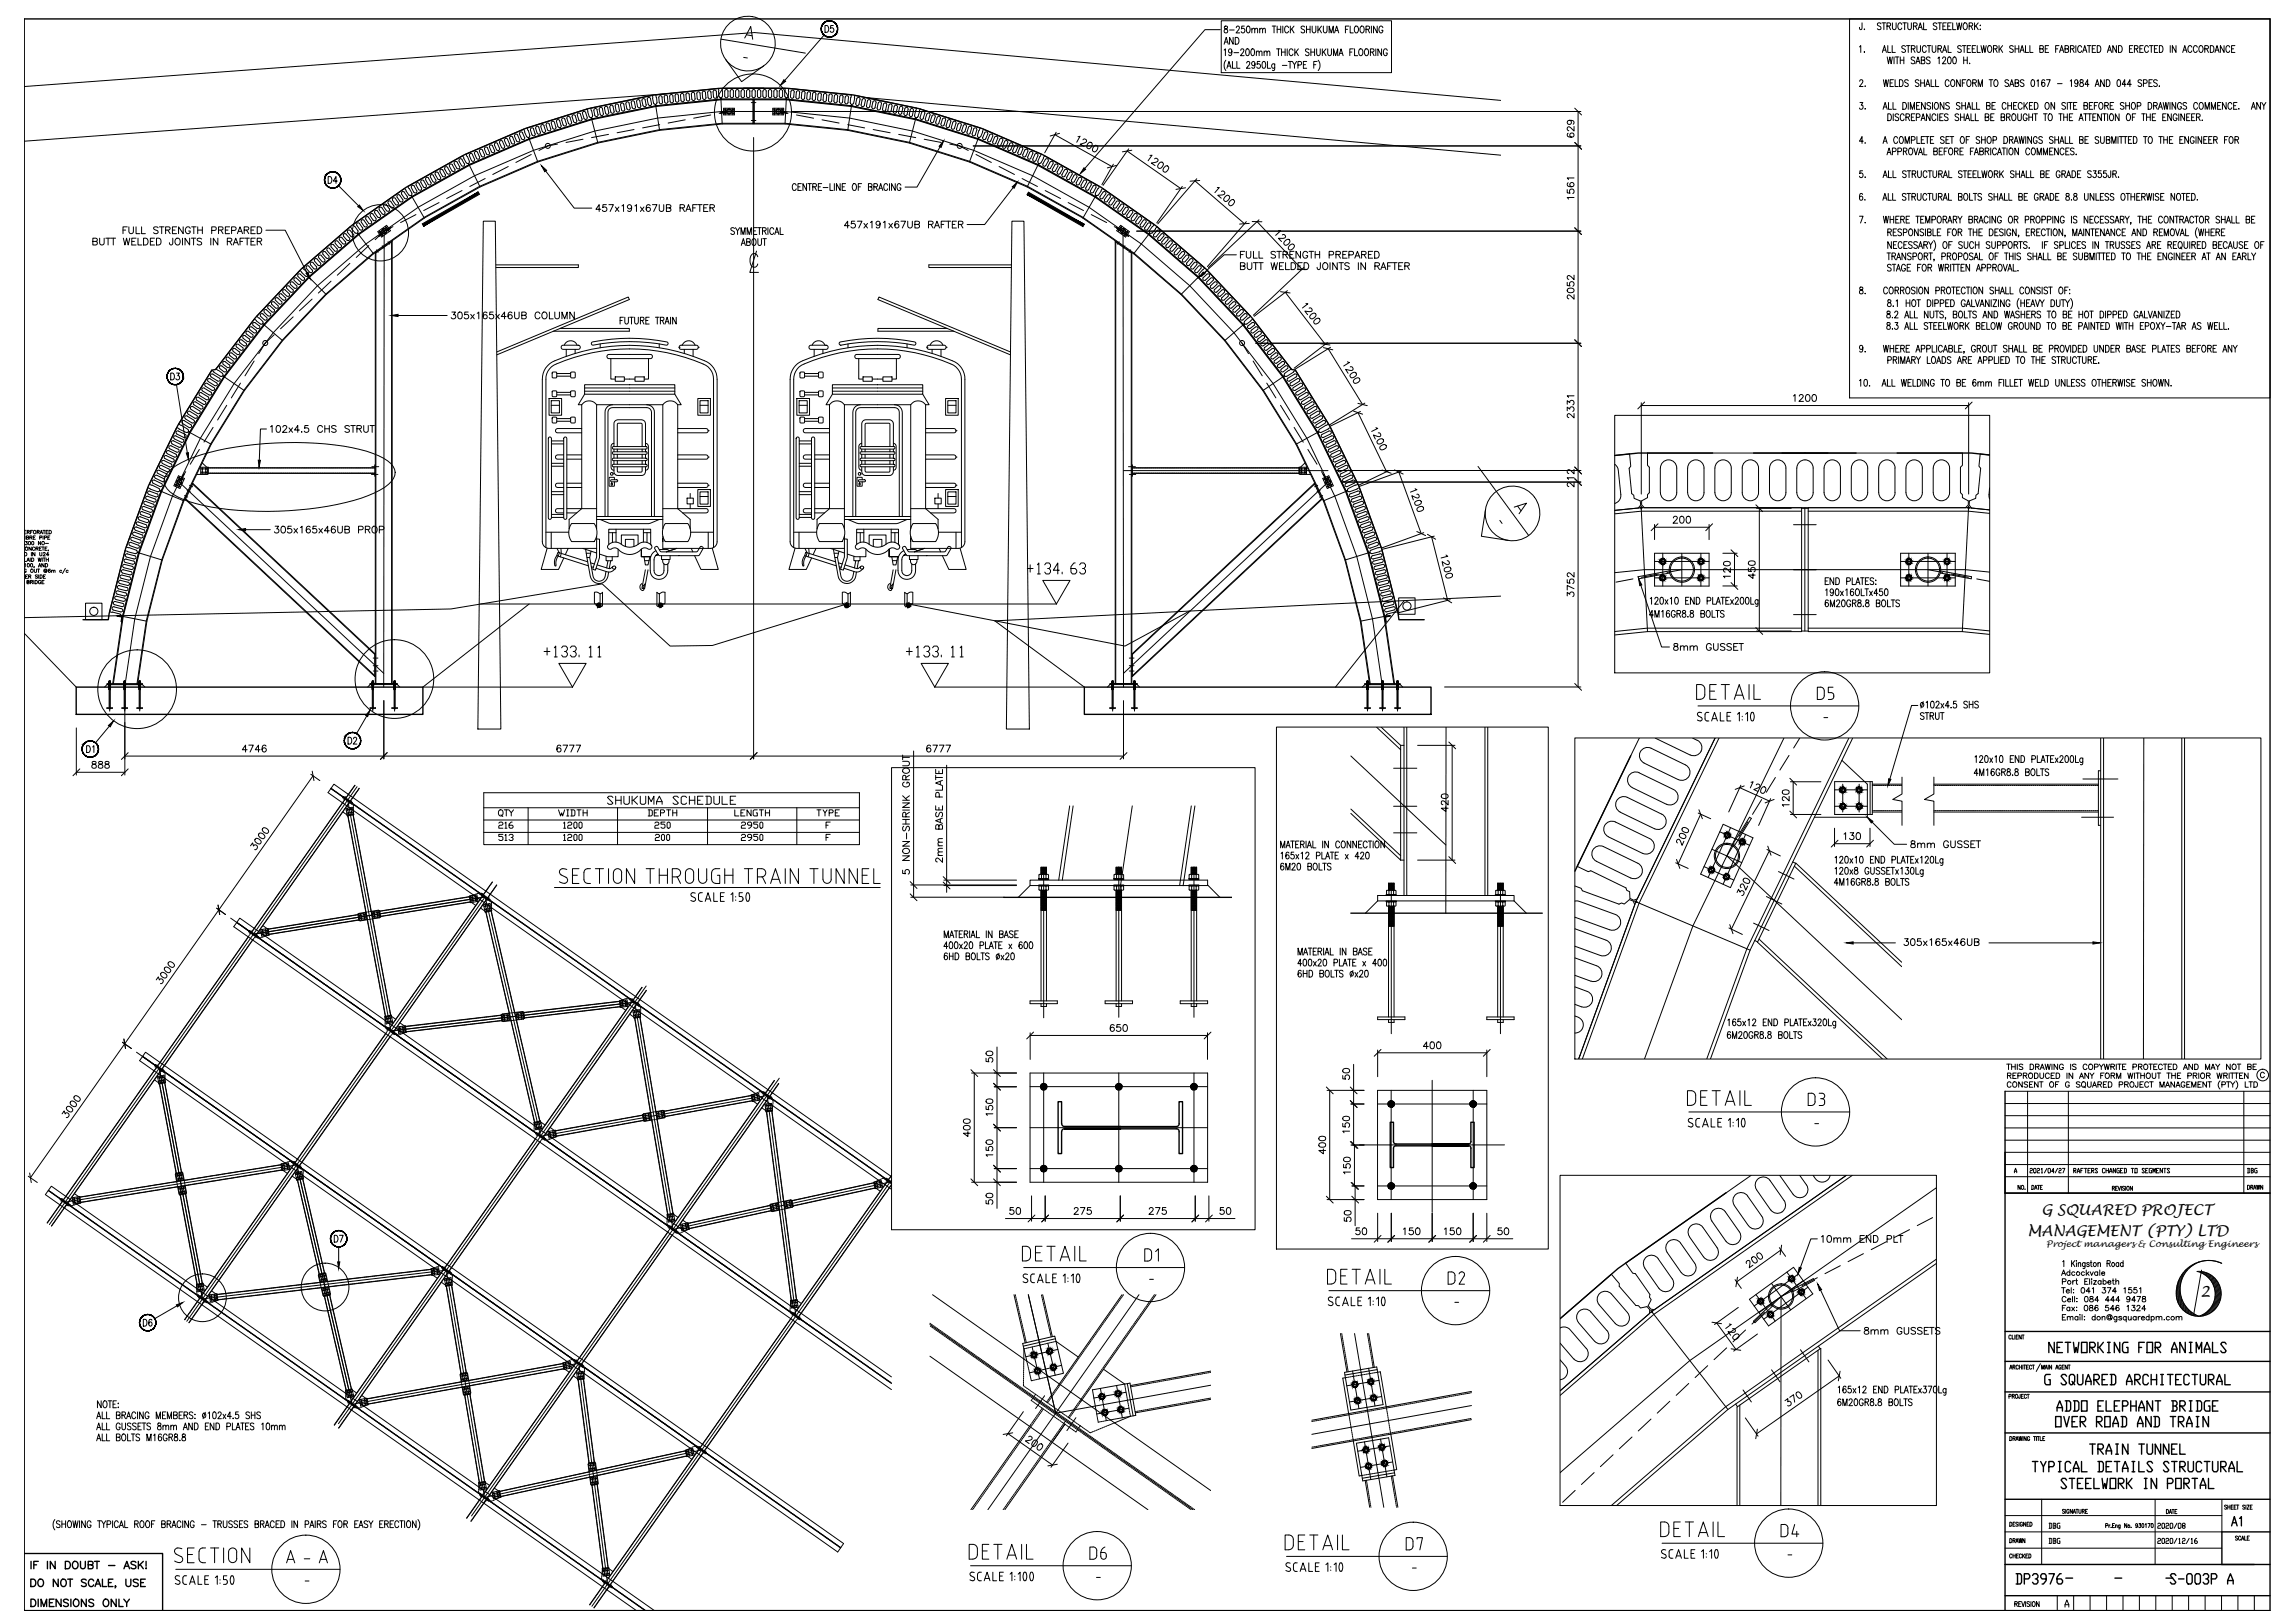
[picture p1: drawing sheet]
<svg xmlns="http://www.w3.org/2000/svg" width="841mm" height="594mm" viewBox="0 0 841 594" stroke-linecap="round" stroke-linejoin="round" font-family="sans-serif">
<defs><g id="words">
<text font-size="5.5" x="806.3" y="474.9">2</text>
<g font-size="5.4">
<text x="748.1" y="445.2">G SQUARED PROJECT</text>
<text x="743" y="452.5">MANAGEMENT (PTY) LTD</text>
</g>
<text font-size="3.3" x="749.8" y="456.7">Project managers &amp; Consulting Engineers</text>
</g></defs>
<!-- layer: center -->
<g fill="none" stroke="#000" stroke-width=".37">
<path d="M265.8 39.7v2.4M267.2 39.7v2.4M268.5 39.7v2.4M283.8 39.7v2.4M285.2 39.7v2.4M286.6 39.7v2.4M265.2 41.5h3.9M265.2 40.2h3.9M283.2 41.5h4M283.2 40.2h4M138.9 84.5l1.5 2M140.1 83.7l1.4 1.9"/>
<path d="M140.8 84.7l-.2 167M141.2 82.9l1.4 1.9M142.1 83l-3.3 2.4M142.4 83.5l-3.3 2.3M142.7 84l-3.2 2.3M409.6 84l3.2 2.3M409.9 83.5l3.3 2.3M410.3 83l3.2 2.4M411.1 82.9l-1.4 1.9M411.6 84.7l.1 167M412.3 83.7l-1.4 1.9M413.4 84.5l-1.4 2"/>
<path d="M64 177.4l2.2 .9M64.6 176.1l2.1 1M65.1 174.8l2.2 1M65.7 176.6l74.9 70M65.9 174.5l-1.6 3.7M67 175l-1.6 3.7M73.6 173h2.4M73.6 171.7h2.4M74.2 171.3v2.1M75.4 171.3v2.1M136.1 173.8h2.4M136.3 170.9h2.5"/>
<path d="M411.8 172.4h74.8M413.5 170.9h2.6M413.8 173.8h2.4M476.4 173h2.4M476.4 171.7h2.4M477 171.3v2.1M478.2 171.3v2.1M485.3 175l1.6 3.7M486.4 174.5l1.6 3.7M486.6 176.6l-74.9 70M487.2 174.8l-2.2 1M487.8 176.1l-2.2 1"/>
<path d="M488.3 177.4l-2.2 .9M606.3 211.7h20M606.3 205.6h20M609.3 202.6v12.1M616.3 202.6v12.1M623.3 202.6v12.1M696.5 211.7h20M696.5 205.6h20M699.5 202.6v12.1M706.5 202.6v12.1M713.5 202.6v12.1M729.1 209.5l-8.9-.9h-117.6l-10.8 1.1"/>
<path d="M40.2 249.5v11M45.7 251.7l3.7-25.1 5.7-22.8 8.1-22.1 10.2-21.2 12.4-20 14.3-18.6 16.2-17.2 17.8-15.3 19.3-13.6 20.5-11.4 21.6-9.3 22.5-7.1 23-4.7 23.4-2.5h23.5l23.4 2.5 23.1 4.7 22.4 7.1 21.6 9.3 20.6 11.4 19.2 13.6 17.9 15.3 16.1 17.2 14.3 18.6 12.4 20 10.2 21.2 8.1 22.1 5.7 22.8 3.7 25.1M45.7 249.4v11M51.2 249.4v11M136.6 249.5v11M144.6 249.5v11M407.7 249.5v11M415.7 249.5v11M501.1 249.4v11M506.6 249.4v11M512.1 249.5v11M495 276.9l34.8 32.6"/>
<path d="M529.9 266.3l-.1 68.2M653.7 270.3l-33.3 68.8-17.8 48.7M785.6 270.3l-.1 117.5M121.3 288.8l205.4 144.5M126.6 291.8l-.7 .9M127.3 296l.5 2.4M127.4 293.1l15.8 84.5 89.4-10.5M128.5 295.8l.5 2.3M128.9 293.4l-.7 1M129.2 296.3l-2.3 .4M129.4 297.5l-2.3 .4M130.8 288.1l-112.7 160.4"/>
<path d="M414.9 295.2l-4.9 33.5M672.3 295.3h12M672.3 289.3h12M675.3 287.2v10.2M681.3 287.2v10.2M762.8 299.3h11.7M763.3 285.3h12.8M382.5 317.7v55.1M410 317.5v55.1M437.5 317.5v55.1M624.4 317.4l11 5M627.4 311.1l10.9 4.9"/>
<path d="M630.2 304.7l11 4.9M632.8 313.5l64.1 60M634.2 303.1l-8.2 18.3M639.7 305.6l-8.3 18.3M84.5 336.3l242.2 170.3M132.2 334.6l.3 2.4M133.3 334.5l.4 2.3M134 335l-2.4 .4M134.2 336.1l-2.4 .4M137 333.9l.4 2.3M138.2 333.7l.3 2.3M138.8 334.2l-2.3 .3"/>
<path d="M139 335.4l-2.4 .3M173 328.1l.4 2.3M174.2 327.9l.4 2.3M174.9 328.4l-2.4 .3M175 329.6l-2.3 .3M176.9 327.2l-.6 1M177.8 328.5l20.3 87.7 83-15 10.6 80.8M177.8 328.5l-109.4 155.4M177.8 331.3l.5 2.3M177.8 328.5l-85 13.7M179 331l.5 2.4M179.3 328.8l-.7 1"/>
<path d="M179.7 331.5l-2.3 .5M180 332.6l-2.4 .6M509.8 323.5v55.1M549.9 323.5v55.1M92.1 340.9l-.7 .9M94.3 342.5l-.6 .9M96.1 340.4l.4 2.4M97.3 340.2l.4 2.4M98 340.7l-2.4 .4M98.2 341.9l-2.4 .4M141.7 372.5l.4 2.4M142.4 376.3l-.6 1"/>
<path d="M142.9 372.3l.4 2.4M143.6 372.8l-2.4 .4M143.8 374l-2.4 .4M144.7 377.9l-.7 1M146.4 376l.3 2.4M147.6 375.9l.3 2.4M148.3 376.4l-2.4 .3M148.4 377.6l-2.4 .3M184.6 371.5l.3 2.4M185.8 371.4l.3 2.3M186.5 371.9l-2.8 .3M186.6 373.1l-2.7 .3"/>
<path d="M189.8 370.9l.2 2.4M191 370.8l.2 2.4M192 371.2l-2.8 .4M192.1 372.4l-2.8 .4M228 366.4l.3 2.4M229.2 366.3l.3 2.4M229.9 366.8l-2.4 .3M230 368l-2.4 .3M231.8 365.8l-.7 1M232.5 370.1l.4 2.4M232.6 367.1l14 83.2 79.6-17.4M232.6 367.1l-89.4 10.5"/>
<path d="M233.7 369.9l.4 2.4M234.1 367.4l-.7 1M234.4 370.4l-2.4 .4M234.6 371.6l-2.4 .4M236.8 361.1l-112.8 160.3M50 385.4l258.1 181.5M57.6 390l-.7 .9M58.3 394.2l.4 2.3M58.4 391.1l15.8 84.6 89.4-10.5 14 83.3 79.6-17.4M59.5 393.9l.4 2.4M59.8 391.6l-.6 .9M60.2 394.4l-2.4 .5"/>
<path d="M60.4 395.6l-2.3 .4M280.3 400l-.7 .9M285.6 394.9l-112.8 160.3M377.5 398h65M382.5 393v40M410 393v40M437.5 393v40M509.8 399.4v40M524.8 395.7v48.3M539.9 399.4v40M196.4 411.3l.5 2.4M197.3 414.9l-.7 .9"/>
<path d="M197.5 411l.6 2.4M198.3 411.5l-2.4 .6M198.5 412.7l-2.3 .5M199.6 416.5l-.7 .9M201.4 414.3l.4 2.4M202.6 414.1l.4 2.4M203.3 414.6l-2.4 .5M203.5 415.8l-2.4 .4M236.4 408l.4 2.4M237.6 407.8l.4 2.4M238.3 408.3l-2.8 .5M238.5 409.5l-2.8 .5"/>
<path d="M241.2 407.2l.4 2.3M242.4 407l.4 2.3M243.5 407.4l-2.8 .5M243.7 408.5l-2.8 .6M276.3 400.9l.4 2.3M277.4 400.7l.5 2.3M278.1 401.1l-2.4 .5M278.3 402.3l-2.3 .4M281 404.4l.3 2.7M282.1 404.2l.4 2.8M282.6 401.6l-.7 .9M282.8 404.7l-2.4 .3"/>
<path d="M282.9 405.9l-2.3 .3M377.5 413h65M498.2 419.3h53.1M504.8 404.4h40.1M17.7 436l218.8 153.9M23 439l-.6 1M27.1 438.6l.4 2.3M28.3 438.4l.3 2.4M28.9 438.9l-2.3 .4M65.1 430l.4 2.4M65.9 434.8l.5 2.4M66.2 429.8l.5 2.4"/>
<path d="M66.9 430.3l-2.4 .4M67.1 434.6l.4 2.4M67.1 431.4l-2.3 .5M67.8 435.1l-2.3 .4M68 436.3l-2.3 .4M104 426.2l.3 2.4M105.1 426l.4 2.4M105.8 426.5l-2.4 .4M106 427.7l-2.3 .4M107.9 425.4l-.6 .9M108.7 426.7l20.4 87.6M108.8 429.5l.5 2.3"/>
<path d="M109.9 429.2l.6 2.3M110.2 427l-.7 .9M110.6 429.6l-2.3 .6M110.9 430.8l-2.3 .5M289.2 439.8l.5 2.3M321.2 432.8l.5 2.3M322.3 432.5l.6 2.4M323 433l-2.7 .6M323.3 434.2l-2.7 .5M325.4 431.7l-.7 .9M326.7 432.2l-109.8 156.1M377.5 428h65"/>
<path d="M504.8 434.4h40.1M709.6 435l-90.4 63.3-47.5 41.1M23.9 440.3l84.8-13.6 20.4 87.6M25.3 440.6l-.6 1M29.2 440.1l-2.4 .4M245.1 445.1l.4 2.4M245.8 449l-.7 .9M246.3 444.9l.4 2.4M247 445.4l-2.4 .4M247.2 446.6l-2.4 .4M248.1 450.6l-.7 1M250 448.3l.5 2.4"/>
<path d="M251.1 448.1l.6 2.3M252.3 448.5l-2.8 .6M252.5 449.6l-2.7 .6M283.1 441.1l.5 2.3M284.3 440.8l.5 2.4M285 441.3l-2.7 .6M285.2 442.5l-2.7 .5M288 440l.5 2.4M290.3 440.1l-2.7 .6M290.6 441.3l-2.8 .6M72.7 470.7l.4 2.4M73.4 474.5l-.7 .9"/>
<path d="M73.9 470.5l.4 2.3M74.5 470.9l-2.3 .5M74.7 472.1l-2.3 .5M75.7 476.1l-.7 .9M77.4 474.2l.2 2.4M78.6 474l.3 2.4M79.2 474.5l-2.4 .3M79.4 475.7l-2.4 .3M117.4 466.6l.6 2.7M118.6 466.3l.6 2.7M118.6 472l.6 2.7M119.4 467.1l-2.4 .6"/>
<path d="M119.6 468.3l-2.3 .6M119.8 471.7l.6 2.7M120.5 472.1l-2.3 .6M120.8 473.3l-2.4 .6M158.9 464.6l.3 2.4M160.1 464.4l.3 2.4M160.8 465l-2.4 .3M160.9 466.2l-2.3 .2M162.8 464l-.7 .9M163.5 468.2l.4 2.4M164.7 468.1l.3 2.3M165 465.6l-.6 .9"/>
<path d="M165.3 468.5l-2.3 .5M165.6 469.7l-2.4 .4M290.3 476.2l.4 2.8M291.5 476.1l.4 2.8M292.2 477l-2.4 .3M292.4 478.2l-2.4 .3M417.4 474.2l-55.4 78.7M643.5 474.2l7 9.7M649.2 470.1l7 9.6M652.7 474.9l-.1 76.5M654.8 465.9l7.1 9.7M659 466.6l-16.2 11.8"/>
<path d="M660.8 469l-16.2 11.8M662.5 471.5l-16.2 11.7M207.2 499l.4 2.4M208.4 498.8l.4 2.4M209.1 499.3l-2.4 .4M211.3 498.1l-.7 .9M213.6 499.7l-.7 1M290.9 480.7l-.7 1M293.1 482.3l-.6 1M340.8 485.1l96.4 67.8M378.2 493.3l2.7 11.7M384 492l2.7 11.7"/>
<path d="M387.7 494.2l-11.8 2.7M496.4 488.4l10.7 63.7M127.3 509.5l.6 2.3M128.3 513.1l-.7 .9M128.5 509.2l.5 2.3M129.1 514.3l83-15 10.6 80.9M129.2 509.6l-2.3 .6M129.5 510.8l-2.4 .6M130.5 514.7l-.6 .9M132.3 512.5l.4 2.4M133.5 512.3l.4 2.4M134.2 512.8l-2.3 .4"/>
<path d="M134.4 514l-2.3 .4M169.3 503l.5 2.7M170.2 508.2l.4 2.7M170.5 502.8l.5 2.7M171.3 503.7l-2.4 .3M171.4 507.9l.4 2.8M171.4 504.9l-2.3 .3M172.1 508.5l-2.4 .3M172.2 509.6l-2.3 .4M209.3 500.5l-2.4 .4M211.9 502.5l.3 2.8M213.1 502.4l.3 2.7"/>
<path d="M213.7 502.9l-2.3 .3M213.9 504l-2.4 .4M382.8 511.2l-3.3 4.7M389 500.1l-11.7 2.7M394.3 519.2l-3.3 4.8M403.3 508.5l2.1 11.8M409.2 507.5l2.1 11.8M412.7 509.9l-11.9 2.1M413.7 515.8l-11.8 2.1M443.7 507.4l-56.8 10.2-10.1-43.4 10.1 43.4M495.7 502.1l2.3 13.8M501.6 501.1l2.3 13.9"/>
<path d="M505.4 505.6l-11.8 2M506.3 511.5l-11.8 2M539.2 514.8l-58.5 10.5M216.2 535.8l.4 2.7M217.4 535.6l.4 2.8M218.1 536.5l-2.3 .3M218.3 537.7l-2.4 .3M252.1 531l.5 2.3M253.3 530.7l.5 2.3M254 531.1l-2.7 .6M254.2 532.3l-2.7 .6M256.4 529.8l-.7 1"/>
<path d="M258.6 531.4l-.6 1M500 528.1l2.4 13.8M505.9 527.1l2.3 13.8M509.4 529.6l-11.8 1.9M510.4 535.5l-11.8 1.9M176.1 543.3l.4 2.3M176.7 547.2l-.6 .9M177.3 543.1l.4 2.4M178 543.6l-2.4 .4M178.2 544.7l-2.4 .5M179.1 548.8l-.7 .9M180.9 546.5l.5 2.3"/>
<path d="M182.1 546.2l.5 2.4M183.2 546.6l-2.7 .6M183.5 547.8l-2.8 .6M216.9 541.1l.4 2.8M218.1 541l.4 2.8M218.8 541.5l-2.4 .3M218.9 542.7l-2.3 .3M221.3 574.4l.3 2.8M221.8 578.9l-.6 .9M222.4 574.2l.4 2.8M223.2 575.1l-2.4 .4M223.3 576.3l-2.3 .4"/>
<path d="M224.1 580.5l-.6 .9"/>
</g>
<!-- layer: construction -->
<g fill="none" stroke="#000" stroke-width=".37">
<path d="M194.7 56.6l-5.7 2.9M204.3 52.8l-3.6 .7-3.2 1.6M213.6 51l-6.2 1.2M223 49.2l-6.2 1.2M232.4 47.4l-6.3 1.2M241.8 45.7l-6.3 1.1M251.1 43.9l-6.3 1.2M260.5 42.1l-6.3 1.2M267.2 40.8l-3.6 .7M285.2 40.8l3.6 .7M291.9 42.1l6.2 1.2M301.2 43.9l6.3 1.2"/>
<path d="M310.6 45.7l6.3 1.1M320 47.4l6.2 1.2M329.3 49.2l6.3 1.2M338.7 51l6.2 1.2M348.1 52.8l3.5 .7 3.2 1.6M357.7 56.6l5.6 2.9M152.4 78.6l-5.6 2.9M160.9 74.2l-5.6 2.9M169.3 69.8l-5.6 2.9M177.8 65.4l-5.6 2.9M186.3 61l-5.7 2.9M366.1 61l5.7 2.9"/>
<path d="M374.6 65.4l5.6 2.9M383 69.8l5.6 2.9M391.4 74.2l5.7 2.9M399.9 78.6l5.6 2.9M128.2 96.5l-4.6 4.3M135.2 89.9l-4.7 4.4M144 83l-3.2 1.7-3.3 3.1M408.3 83l3.3 1.7M107.4 116.1l-4.6 4.3M114.4 109.5l-4.7 4.4M121.3 103l-4.6 4.3M93.1 132.2l-3.3 5.5"/>
<path d="M100.5 122.6l-3.3 3.1-2.4 3.8M455.2 125.7l2.3 3.8M459.2 132.2l3.4 5.5M78.1 156.5l-3.4 5.4M83.1 148.4l-3.4 5.4M88.1 140.3l-3.3 5.4M464.2 140.3l3.4 5.4M469.3 148.4l3.3 5.4M474.2 156.5l3.4 5.5M68.1 172.7l-2.4 3.9M73.1 164.6l-3.4 5.4M76.3 173.3h.3"/>
<path d="M76.3 171.4h.3M76.9 173.3h.5M76.9 171.4h.5M77.6 173.3h.5M77.6 171.4h.5M78.4 173.3h.5M78.4 171.4h.5M79.1 173.3h.6M79.1 171.4h.6M79.9 173.3h.5M79.9 171.4h.5M80.7 173.3h.5"/>
<path d="M80.7 171.4h.5M81.4 173.3h.5M81.4 171.4h.5M82.2 173.3h.5M82.2 171.4h.5M83 173.3h.5M83 171.4h.5M83.7 173.3h.5M83.7 171.4h.5M84.5 173.3h.5M84.5 171.4h.5M85.2 173.3h.6"/>
<path d="M85.2 171.4h.6M86 173.3h.5M86 171.4h.5M86.8 173.3h.5M86.8 171.4h.5M87.5 173.3h.5M87.5 171.4h.5M88.3 173.3h.5M88.3 171.4h.5M89.1 173.3h.5M89.1 171.4h.5M89.8 173.3h.5"/>
<path d="M89.8 171.4h.5M90.6 173.3h.5M90.6 171.4h.5M91.3 173.3h.5M91.3 171.4h.5M92.1 173.3h.5M92.1 171.4h.5M92.9 173.3h.5M92.9 171.4h.5M93.6 173.3h.5M93.6 171.4h.5M94.4 173.3h.5"/>
<path d="M94.4 171.4h.5M95.2 173.3h.5M95.2 171.4h.5M95.9 173.3h.5M95.9 171.4h.5M96.7 173.3h.5M96.7 171.4h.5M97.4 173.3h.5M97.4 171.4h.5M98.2 173.3h.5M98.2 171.4h.5M99 173.3h.5"/>
<path d="M99 171.4h.5M99.7 173.3h.5M99.7 171.4h.5M100.5 173.3h.5M100.5 171.4h.5M101.2 173.3h.6M101.2 171.4h.6M102 173.3h.5M102 171.4h.5M102.8 173.3h.5M102.8 171.4h.5M103.5 173.3h.5"/>
<path d="M103.5 171.4h.5M104.3 173.3h.5M104.3 171.4h.5M105.1 173.3h.5M105.1 171.4h.5M105.8 173.3h.5M105.8 171.4h.5M106.6 173.3h.5M106.6 171.4h.5M107.3 173.3h.6M107.3 171.4h.6M108.1 173.3h.5"/>
<path d="M108.1 171.4h.5M108.9 173.3h.5M108.9 171.4h.5M109.6 173.3h.5M109.6 171.4h.5M110.4 173.3h.5M110.4 171.4h.5M111.2 173.3h.5M111.2 171.4h.5M111.9 173.3h.5M111.9 171.4h.5M112.7 173.3h.5"/>
<path d="M112.7 171.4h.5M113.4 173.3h.5M113.4 171.4h.5M114.2 173.3h.5M114.2 171.4h.5M115 173.3h.5M115 171.4h.5M115.7 173.3h.5M115.7 171.4h.5M116.5 173.3h.5M116.5 171.4h.5M117.2 173.3h.6"/>
<path d="M117.2 171.4h.6M118 173.3h.5M118 171.4h.5M118.8 173.3h.5M118.8 171.4h.5M119.5 173.3h.5M119.5 171.4h.5M120.3 173.3h.5M120.3 171.4h.5M121.1 173.3h.5M121.1 171.4h.5M121.8 173.3h.5"/>
<path d="M121.8 171.4h.5M122.6 173.3h.5M122.6 171.4h.5M123.3 173.3h.6M123.3 171.4h.6M124.1 173.3h.5M124.1 171.4h.5M124.9 173.3h.5M124.9 171.4h.5M125.6 173.3h.5M125.6 171.4h.5M126.4 173.3h.5"/>
<path d="M126.4 171.4h.5M127.2 173.3h.5M127.2 171.4h.5M127.9 173.3h.5M127.9 171.4h.5M128.7 173.3h.5M128.7 171.4h.5M129.4 173.3h.5M129.4 171.4h.5M130.2 173.3h.5M130.2 171.4h.5M131 173.3h.5"/>
<path d="M131 171.4h.5M131.7 173.3h.5M131.7 171.4h.5M132.5 173.3h.5M132.5 171.4h.5M133.3 173.3h.5M133.3 171.4h.5M134 173.3h.5M134 171.4h.5M134.8 173.3h.5M134.8 171.4h.5M135.5 173.3h.5"/>
<path d="M135.5 171.4h.5M136.3 173.3h.5M136.3 171.4h.5M137.1 173.3h.3M137.1 171.4h.3M415 173.3h.3M415 171.4h.3M415.5 173.3h.5M415.5 171.4h.5M416.3 173.3h.5M416.3 171.4h.5M417.1 173.3h.5"/>
<path d="M417.1 171.4h.5M417.8 173.3h.5M417.8 171.4h.5M418.6 173.3h.5M418.6 171.4h.5M419.3 173.3h.5M419.3 171.4h.5M420.1 173.3h.5M420.1 171.4h.5M420.9 173.3h.5M420.9 171.4h.5M421.6 173.3h.5"/>
<path d="M421.6 171.4h.5M422.4 173.3h.5M422.4 171.4h.5M423.1 173.3h.6M423.1 171.4h.6M423.9 173.3h.5M423.9 171.4h.5M424.7 173.3h.5M424.7 171.4h.5M425.4 173.3h.5M425.4 171.4h.5M426.2 173.3h.5"/>
<path d="M426.2 171.4h.5M427 173.3h.5M427 171.4h.5M427.7 173.3h.5M427.7 171.4h.5M428.5 173.3h.5M428.5 171.4h.5M429.2 173.3h.6M429.2 171.4h.6M430 173.3h.5M430 171.4h.5M430.8 173.3h.5"/>
<path d="M430.8 171.4h.5M431.5 173.3h.5M431.5 171.4h.5M432.3 173.3h.5M432.3 171.4h.5M433.1 173.3h.5M433.1 171.4h.5M433.8 173.3h.5M433.8 171.4h.5M434.6 173.3h.5M434.6 171.4h.5M435.3 173.3h.5"/>
<path d="M435.3 171.4h.5M436.1 173.3h.5M436.1 171.4h.5M436.9 173.3h.5M436.9 171.4h.5M437.6 173.3h.5M437.6 171.4h.5M438.4 173.3h.5M438.4 171.4h.5M439.2 173.3h.5M439.2 171.4h.5M439.9 173.3h.5"/>
<path d="M439.9 171.4h.5M440.7 173.3h.5M440.7 171.4h.5M441.4 173.3h.5M441.4 171.4h.5M442.2 173.3h.5M442.2 171.4h.5M443 173.3h.5M443 171.4h.5M443.7 173.3h.5M443.7 171.4h.5M444.5 173.3h.5"/>
<path d="M444.5 171.4h.5M445.2 173.3h.6M445.2 171.4h.6M446 173.3h.5M446 171.4h.5M446.8 173.3h.5M446.8 171.4h.5M447.5 173.3h.5M447.5 171.4h.5M448.3 173.3h.5M448.3 171.4h.5M449.1 173.3h.5"/>
<path d="M449.1 171.4h.5M449.8 173.3h.5M449.8 171.4h.5M450.6 173.3h.5M450.6 171.4h.5M451.3 173.3h.6M451.3 171.4h.6M452.1 173.3h.5M452.1 171.4h.5M452.9 173.3h.5M452.9 171.4h.5M453.6 173.3h.5"/>
<path d="M453.6 171.4h.5M454.4 173.3h.5M454.4 171.4h.5M455.2 173.3h.5M455.2 171.4h.5M455.9 173.3h.5M455.9 171.4h.5M456.7 173.3h.5M456.7 171.4h.5M457.4 173.3h.5M457.4 171.4h.5M458.2 173.3h.5"/>
<path d="M458.2 171.4h.5M459 173.3h.5M459 171.4h.5M459.7 173.3h.5M459.7 171.4h.5M460.5 173.3h.5M460.5 171.4h.5M461.2 173.3h.6M461.2 171.4h.6M462 173.3h.5M462 171.4h.5M462.8 173.3h.5"/>
<path d="M462.8 171.4h.5M463.5 173.3h.5M463.5 171.4h.5M464.3 173.3h.5M464.3 171.4h.5M465.1 173.3h.5M465.1 171.4h.5M465.8 173.3h.5M465.8 171.4h.5M466.6 173.3h.5M466.6 171.4h.5M467.3 173.3h.6"/>
<path d="M467.3 171.4h.6M468.1 173.3h.5M468.1 171.4h.5M468.9 173.3h.5M468.9 171.4h.5M469.6 173.3h.5M469.6 171.4h.5M470.4 173.3h.5M470.4 171.4h.5M471.2 173.3h.5M471.2 171.4h.5M471.9 173.3h.5"/>
<path d="M471.9 171.4h.5M472.7 173.3h.5M472.7 171.4h.5M473.4 173.3h.5M473.4 171.4h.5M474.2 173.3h.5M474.2 171.4h.5M475 173.3h.5M475 171.4h.5M475.7 173.3h.3M475.7 171.4h.3M479.3 164.6l3.3 5.4"/>
<path d="M484.3 172.7l2.3 3.9M598.4 212l-6.2 1.2M607.8 210.3l-6.3 1.1M616.3 208.6l-5.4 1.1M706.5 208.6l5.4 1.1M715 210.3l6.3 1.1M724.4 212l4.7 .9M655.6 276.7l-3.3 5.4M659.5 270.3l-2.2 3.7M121.2 288.8l.4 .3M121.3 288.7l.4 .3M121.8 289.2l.4 .3"/>
<path d="M121.8 299.4l-.3 .4M121.9 289.1l.4 .3M122.2 298.8l-.3 .4M122.4 289.7l.4 .3M122.5 289.5l.4 .3M122.7 298.2l-.3 .4M123 290.1l.5 .3M123.1 297.5l-.3 .5M123.1 290l.5 .3M123.6 296.9l-.3 .4M123.7 290.5l.4 .3M123.8 290.4l.3 .3"/>
<path d="M123.8 299.9l-.3 .4M124 296.3l-.3 .4M124.2 299.2l-.3 .5M124.3 291l.4 .3M124.4 290.9l.4 .3M124.4 295.7l-.3 .4M124.7 298.6l-.3 .4M124.9 295l-.3 .5M124.9 291.4l.4 .3M125 291.3l.4 .3M125.1 298l-.3 .4M125.3 294.4l-.3 .4"/>
<path d="M125.5 297.4l-.2 .4M125.5 293.9l.4-.5-.4 .8M125.5 291.9l.5 .2M125.6 291.7l.5 .3M125.7 292l-.1 .2 .3 .1M125.8 291.9h.4M126 296.7l-.3 .5M126.1 292.5l.4 .3-.4 .5M126.1 292.3l.5 .3M126.3 292.2l.3 .3M126.4 296.1l-.3 .4M126.4 292.7l-.3 .5"/>
<path d="M126.7 292.9l.5 .3M126.8 292.7l.4 .3M126.8 295.5l-.2 .4M126.9 292.6l.4 .3M127 292.5l.5 .3M127.1 291.7l-.4 .6M127.2 291.8l-.4 .5-.4-.3M127.4 293.4l.3 .3M127.4 293.2l.4 .3M127.5 294.5l-.5 .8M127.5 293.1l.4 .3M127.5 298.4l-.3 .1"/>
<path d="M127.5 298.8l.2 .7M127.6 291l-.4 .5M127.6 294.6l-.4 .5M127.7 292.9l.4 .3M127.7 291.1l-.4 .5M127.7 299.7l.1 .5M127.9 290.7l-.2 .4M128 293.6l.4 .3M128.1 293.9l-.4 .5M128.1 293.5l.5 .3M128.3 298.3l-.6 .1M128.3 293.4l.4 .3"/>
<path d="M128.4 294.1l-.4-.3-.3 .5M128.4 290.1l-.3 .4M128.5 295.8l-.4 .1M128.6 294.2l.3 .3M128.6 294l.5 .3M128.7 292.9l-.4 .5M128.7 293.9l.4 .3M128.7 295.7h.4l.1 .4M128.8 289.5l-.3 .4M128.9 294.5l.2 .1M128.9 293.8l.2 .4M129 294.3l-.1 .2"/>
<path d="M129 298.1l-.5 .1M129.2 288.8l-.2 .4M129.2 296.3l.1 .4M129.3 292.2l-.4 .5M129.3 294.5l.4 .3M129.3 294.8l.2 .6M129.4 294.4l.4 .3M129.4 298.5l.1 .6M129.4 291.8l-.6 .9M129.5 299.3l.1 .5M129.5 295.6v.5M129.5 296.4v.5"/>
<path d="M129.6 298l-.4 .1M129.7 288.2l-.3 .5M129.9 291.2l-.3 .4M129.9 294.9l.4 .3M130 294.8l.4 .3M130.1 287.6l-.3 .4M130.3 290.5l-.3 .4M130.5 295.3l.4 .3M130.6 295.2l.4 .3M130.8 289.9l-.3 .4M131.1 295.8l.5 .3M131.2 289.3l-.3 .4"/>
<path d="M131.2 295.7l.4 .3M131.6 288.7l-.3 .4M131.8 296.2l.4 .3M131.9 296.1l.4 .3M132.4 296.7l.4 .3M132.5 296.6l.4 .2M133 297.1l.4 .3M133.1 297l.4 .3M133.6 297.5l.5 .3M133.7 297.4l.4 .3M134.3 298l.4 .3M134.4 297.9l.4 .3"/>
<path d="M134.9 298.4l.4 .3M135 298.3l.4 .3M135.5 298.9l.4 .3M135.6 298.7l.4 .3M136.1 299.3l.5 .3M136.2 299.2l.4 .3M136.8 299.7l.4 .3M136.8 299.6l.5 .3M645.6 292.8l-3.4 5.5M650.6 284.8l-3.3 5.4M686.1 296.9h.4M686.1 287.7h.4"/>
<path d="M686.8 296.9h.5M686.8 287.7h.5M687.6 296.9h.5M687.6 287.7h.5M688.3 296.9h.5M688.3 287.7h.5M689.1 296.9h.5M689.1 287.7h.5M689.8 296.9h.6M689.8 287.7h.6M690.6 296.9h.5M690.6 287.7h.5"/>
<path d="M691.4 296.9h.5M691.4 287.7h.5M692.1 296.9h.5M692.1 287.7h.5M692.9 296.9h.5M692.9 287.7h.5M693.7 296.9h.5M693.7 287.7h.5M694.4 296.9h.5M694.4 287.7h.5M695.2 296.9h.5M695.2 287.7h.5"/>
<path d="M695.9 296.9h.6M695.9 287.7h.6M696.7 296.9h.2M696.7 287.7h.2M708.7 296.9h.1M708.7 287.7h.1M709.1 296.9h.5M709.1 287.7h.5M709.8 296.9h.5M709.8 287.7h.5M710.6 296.9h.5M710.6 287.7h.5"/>
<path d="M711.4 296.9h.5M711.4 287.7h.5M712.1 296.9h.5M712.1 287.7h.5M712.9 296.9h.5M712.9 287.7h.5M713.6 296.9h.5M713.6 287.7h.5M714.4 296.9h.5M714.4 287.7h.5M715.2 296.9h.5M715.2 287.7h.5"/>
<path d="M715.9 296.9h.5M715.9 287.7h.5M716.7 296.9h.5M716.7 287.7h.5M717.5 296.9h.5M717.5 287.7h.5M718.2 296.9h.5M718.2 287.7h.5M719 296.9h.5M719 287.7h.5M719.7 296.9h.5M719.7 287.7h.5"/>
<path d="M720.5 296.9h.5M720.5 287.7h.5M721.3 296.9h.5M721.3 287.7h.5M722 296.9h.5M722 287.7h.5M722.8 296.9h.5M722.8 287.7h.5M723.5 296.9h.6M723.5 287.7h.6M724.3 296.9h.5M724.3 287.7h.5"/>
<path d="M725.1 296.9h.5M725.1 287.7h.5M725.8 296.9h.5M725.8 287.7h.5M726.6 296.9h.5M726.6 287.7h.5M727.4 296.9h.5M727.4 287.7h.5M728.1 296.9h.5M728.1 287.7h.5M728.9 296.9h.5M728.9 287.7h.5"/>
<path d="M729.6 296.9h.6M729.6 287.7h.6M730.4 296.9h.5M730.4 287.7h.5M731.2 296.9h.5M731.2 287.7h.5M731.9 296.9h.5M731.9 287.7h.5M732.7 296.9h.5M732.7 287.7h.5M733.5 296.9h.5M733.5 287.7h.5"/>
<path d="M734.2 296.9h.5M734.2 287.7h.5M735 296.9h.5M735 287.7h.5M735.7 296.9h.5M735.7 287.7h.5M736.5 296.9h.5M736.5 287.7h.5M737.3 296.9h.5M737.3 287.7h.5M738 296.9h.5M738 287.7h.5"/>
<path d="M738.8 296.9h.5M738.8 287.7h.5M739.5 296.9h.6M739.5 287.7h.6M740.3 296.9h.5M740.3 287.7h.5M741.1 296.9h.5M741.1 287.7h.5M741.8 296.9h.5M741.8 287.7h.5M742.6 296.9h.5M742.6 287.7h.5"/>
<path d="M743.4 296.9h.5M743.4 287.7h.5M744.1 296.9h.5M744.1 287.7h.5M744.9 296.9h.5M744.9 287.7h.5M745.6 296.9h.6M745.6 287.7h.6M746.4 296.9h.5M746.4 287.7h.5M747.2 296.9h.5M747.2 287.7h.5"/>
<path d="M747.9 296.9h.5M747.9 287.7h.5M748.7 296.9h.5M748.7 287.7h.5M749.5 296.9h.5M749.5 287.7h.5M750.2 296.9h.5M750.2 287.7h.5M751 296.9h.5M751 287.7h.5M751.7 296.9h.5M751.7 287.7h.5"/>
<path d="M752.5 296.9h.5M752.5 287.7h.5M753.3 296.9h.5M753.3 287.7h.5M754 296.9h.5M754 287.7h.5M754.8 296.9h.5M754.8 287.7h.5M755.6 296.9h.5M755.6 287.7h.5M756.3 296.9h.5M756.3 287.7h.5"/>
<path d="M757.1 296.9h.5M757.1 287.7h.5M757.8 296.9h.5M757.8 287.7h.5M758.6 296.9h.5M758.6 287.7h.5M759.4 296.9h.5M759.4 287.7h.5M760.1 296.9h.5M760.1 287.7h.5M760.9 296.9h.5M760.9 287.7h.5"/>
<path d="M761.6 296.9h.6M761.6 287.7h.6M762.4 296.9h.5M762.4 287.7h.5M763.2 296.9h.5M763.2 287.7h.5M763.9 296.9h.5M763.9 287.7h.5M764.7 296.9h.5M764.7 287.7h.5M765.5 296.9h.5M765.5 287.7h.5"/>
<path d="M766.2 296.9h.5M766.2 287.7h.5M767 296.9h.5M767 287.7h.5M767.7 296.9h.6M767.7 287.7h.6M768.5 296.9h.5M768.5 287.7h.5M107.3 320l-.3 .4M107.8 319.3l-.3 .5M108.2 318.8l-.3 .3M108.7 318.1l-.3 .4"/>
<path d="M109.1 317.5l-.3 .4M109.5 316.9l-.3 .4M109.8 319.8l-.3 .4M110 316.3l-.3 .3M110.2 319.2l-.3 .4M110.4 315.6l-.3 .4M110.6 318.5l-.3 .5M110.9 315l-.3 .4M111.1 318l-.3 .3M111.3 314.4l-.3 .4M111.5 317.3l-.3 .4M111.7 313.8l-.3 .4"/>
<path d="M111.9 316.7l-.3 .4M112.2 313.1l-.3 .4M112.4 316l-.3 .5M112.6 312.5l-.3 .4M112.8 315.5l-.3 .3M113.1 311.9l-.3 .4M113.2 314.8l-.2 .4M113.5 311.3l-.3 .4M113.7 314.2l-.3 .4M113.9 310.6l-.2 .5M114.1 313.5l-.3 .5M114.4 310l-.3 .4"/>
<path d="M114.6 313l-.3 .4M114.8 309.4l-.3 .4M115 312.3l-.3 .4M115.3 308.8l-.3 .4M115.4 311.7l-.3 .4M115.7 308.1l-.3 .5M115.9 311.1l-.3 .4M116.1 307.5l-.3 .4M116.3 310.5l-.3 .4M116.6 306.9l-.3 .4M116.7 309.8l-.3 .4M117 306.3l-.3 .4"/>
<path d="M117.2 309.2l-.3 .4M117.4 305.6l-.3 .5M117.6 308.6l-.3 .4M117.9 305l-.3 .4M118.1 308l-.3 .4M118.3 304.4l-.3 .4M118.5 307.3l-.3 .4M118.7 303.8l-.3 .4M118.9 306.7l-.3 .4M119.2 303.1l-.3 .5M119.4 306.1l-.3 .4M119.6 302.5l-.3 .5"/>
<path d="M119.8 305.5l-.3 .4M120 301.9l-.2 .4M120.3 304.8l-.3 .5M120.5 301.3l-.3 .4M120.7 304.2l-.3 .4M120.9 300.7l-.3 .4M121.1 303.6l-.3 .4M121.4 300l-.3 .5M121.6 303l-.3 .4M122 302.3l-.3 .5M122.5 301.7l-.3 .5M122.9 301.1l-.3 .4"/>
<path d="M123.3 300.5l-.3 .4M127.8 300.4l.1 .5M128 301.2l.1 .5M128.1 301.9l.1 .5M128.3 302.7v.5M128.4 303.4l.1 .5M128.6 304.2v.5M128.7 304.9l.1 .5M128.8 305.7l.1 .5M129 306.4l.1 .5M129.1 307.2l.1 .5M129.2 307.9l.2 .5"/>
<path d="M129.4 308.7l.1 .5M129.5 309.4l.1 .5M129.7 300.1v.5M129.7 310.2l.1 .5M129.8 300.8l.1 .6M129.8 310.9l.1 .5M129.9 301.6l.1 .5M129.9 311.7l.1 .5M130.1 302.3l.1 .5M130.1 312.4l.1 .5M130.2 303.1l.1 .5M130.2 313.2l.1 .5"/>
<path d="M130.4 303.9l.1 .4M130.4 313.9l.1 .5M130.5 304.6l.1 .5M130.5 314.6l.1 .6M130.6 305.3l.2 .5M130.7 315.4l.1 .5M130.8 306.1l.1 .5M130.8 316.2l.1 .4M130.9 306.8l.1 .5M130.9 316.9l.1 .5M131 307.6l.2 .5M131.1 317.7l.1 .5"/>
<path d="M131.2 308.3l.1 .5M131.2 318.4l.1 .5M131.3 309.1l.1 .5M131.3 319.1l.1 .5M131.5 309.8l.1 .5M131.5 319.9l.1 .5M131.6 310.6l.1 .5M131.8 311.3l.1 .5M131.9 312.1l.1 .5M132.1 312.8l.1 .5M132.2 313.6l.1 .5M132.3 314.3l.1 .5"/>
<path d="M132.5 315.1l.1 .5M132.6 315.8l.1 .5M132.7 316.6l.1 .5M132.9 317.3l.1 .5M133 318.1l.1 .4M133.2 318.8l.1 .5M133.3 319.6l.1 .5M137.4 300.2l.4 .3M137.5 300l.4 .3M138 300.6l.4 .3M138.1 300.5l.4 .3M138.6 301.1l.5 .3"/>
<path d="M138.7 300.9l.4 .3M139.3 301.5l.3 .3M139.3 301.4l.5 .3M139.9 301.9l.4 .3M139.9 301.8l.5 .3M140.5 302.4l.4 .3M140.6 302.2l.4 .3M141.1 302.8l.4 .3M141.2 302.7l.4 .3M141.8 303.3l.3 .3M141.8 303.1l.4 .3M142.4 303.7l.4 .3"/>
<path d="M142.4 303.6l.5 .3M143 304.2l.4 .2M143.1 304l.4 .3M143.6 304.6l.4 .3M143.7 304.4l.4 .3M144.2 305l.4 .3M144.3 304.9l.4 .3M144.9 305.5l.4 .3M144.9 305.3l.5 .3M145.5 305.9l.4 .3M145.6 305.8l.4 .3M146.1 306.3l.4 .3"/>
<path d="M146.2 306.2l.4 .3M146.7 306.8l.4 .3M146.8 306.6l.4 .3M147.3 307.2l.5 .3M147.4 307.1l.5 .3M148 307.6l.4 .3M148.1 307.5l.4 .3M148.6 308.1l.4 .3M148.7 308l.4 .3M149.2 308.5l.4 .3M149.3 308.4l.4 .3M149.8 308.9l.5 .3"/>
<path d="M149.9 308.8l.5 .3M150.5 309.4l.4 .3M150.6 309.3l.4 .3M151.1 309.8l.4 .3M151.2 309.7l.4 .3M151.7 310.3l.4 .2M151.8 310.2l.4 .3M152.3 310.7l.5 .3M152.4 310.6l.5 .3M153 311.1l.4 .3M153.1 311l.3 .3M153.6 311.6l.4 .3"/>
<path d="M153.7 311.5l.4 .3M154.2 312l.4 .3M154.3 311.9l.4 .3M154.8 312.4l.5 .3M154.9 312.3l.4 .3M155.4 312.9l.5 .3M155.6 312.8l.3 .3M156.1 313.3l.4 .3M156.2 313.2l.4 .3M156.7 313.8l.4 .3M156.8 313.6l.4 .3M157.3 314.2l.4 .3"/>
<path d="M157.4 314.1l.4 .3M157.9 314.6l.5 .3M158 314.5l.4 .3M158.6 315.1l.4 .3M158.7 315l.4 .2M159.2 315.5l.4 .3M159.3 315.4l.4 .3M159.8 316l.4 .3M159.9 315.8l.4 .3M160.4 316.4l.5 .3M160.5 316.3l.4 .3M161.1 316.9l.4 .2"/>
<path d="M161.1 316.7l.5 .3M161.7 317.3l.4 .3M161.8 317.1l.4 .3M162.3 317.7l.4 .3M162.4 317.6l.4 .3M162.9 318.2l.5 .3M163 318l.4 .3M163.6 318.6l.4 .3M163.6 318.5l.5 .3M164.2 319.1l.4 .2M164.3 318.9l.4 .3M164.8 319.5l.4 .3"/>
<path d="M164.9 319.3l.4 .3M165.4 319.9l.4 .3M165.5 319.8l.4 .3M635.5 309.1l-2.7 4.4M640.6 301l-3.4 5.4M86.7 337.9l.4 .2M86.8 337.8l.4 .2M87.3 338.3l.4 .3M87.4 338.2l.4 .3M87.9 338.7l.4 .3M88 338.6l.4 .3M88.5 339.2l.4 .3"/>
<path d="M88.6 339.1l.4 .2M89.1 339.6l.5 .3M89.2 339.5l.4 .3M89.9 339.9l.4 .3M93.3 339.9l-.3 .4M93.8 339.3l-.3 .4M94.2 338.7l-.3 .4M94.6 338.1l-.3 .4M95.1 337.4l-.3 .4M95.5 336.8l-.3 .4M95.7 339.8l-.3 .4M96 336.2l-.3 .4"/>
<path d="M96.2 339.1l-.3 .4M96.4 335.6l-.3 .4M96.6 338.5l-.3 .4M96.8 334.9l-.3 .5M97 337.9l-.3 .4M97.3 334.3l-.3 .4M97.5 337.3l-.3 .4M97.7 333.7l-.3 .4M97.9 336.6l-.3 .4M98.2 333.1l-.3 .4M98.3 336l-.3 .4M98.6 332.4l-.3 .5"/>
<path d="M98.8 335.4l-.3 .4M99 331.8l-.3 .5M99.2 334.8l-.3 .4M99.5 331.2l-.3 .4M99.6 334.1l-.2 .4M99.9 330.6l-.3 .4M100.1 333.5l-.3 .4M100.3 330l-.2 .4M100.5 332.9l-.3 .4M100.8 329.3l-.3 .5M101 332.3l-.3 .4M101.1 339.9l-.5 .1"/>
<path d="M101.2 328.7l-.3 .4M101.4 331.6l-.3 .4M101.6 328.1l-.2 .4M101.8 331l-.3 .5M101.8 339.8l-.5 .1M102.1 327.5l-.3 .4M102.3 330.4l-.3 .4M102.5 326.8l-.3 .5M102.6 339.7l-.5 .1M102.7 329.8l-.3 .4M103 326.2l-.3 .4M103.2 329.2l-.3 .4"/>
<path d="M103.4 339.5l-.5 .1M103.4 325.6l-.3 .4M103.6 328.5l-.3 .5M103.8 325l-.3 .4M104 327.9l-.3 .4M104.1 339.4l-.5 .1M104.3 324.3l-.3 .5M104.5 327.3l-.3 .4M104.7 323.7l-.3 .4M104.8 339.3l-.5 .1M104.9 326.7l-.3 .4M105.1 323.1l-.3 .4"/>
<path d="M105.4 326l-.3 .5M105.6 322.5l-.3 .4M105.6 339.2h-.5M105.8 325.4l-.3 .4M106 321.8l-.3 .5M106.2 324.8l-.3 .4M106.4 339.1l-.5 .1M106.5 321.2l-.3 .4M106.7 324.2l-.3 .4M106.9 320.6l-.3 .4M107.1 323.5l-.3 .5M107.1 338.9l-.5 .1"/>
<path d="M107.6 322.9l-.3 .4M107.9 338.8l-.6 .1M108 322.3l-.3 .4M108.4 321.7l-.3 .4M108.6 338.7l-.5 .1M108.9 321l-.3 .5M109.3 320.4l-.3 .4M109.4 338.6l-.5 .1M110.1 338.4l-.5 .1M110.9 338.3l-.6 .1M111.6 338.2l-.5 .1M112.4 338.1l-.5 .1"/>
<path d="M112.7 339.9l-.5 .1M113.1 338l-.5 .1M113.4 339.8l-.5 .1M113.9 337.8l-.5 .1M114.2 339.7l-.5 .1M114.6 337.7l-.5 .1M114.9 339.5l-.5 .1M115.4 337.6l-.5 .1M115.7 339.5h-.5M116.1 337.5l-.5 .1M116.4 339.3l-.5 .1M116.9 337.4l-.5 .1"/>
<path d="M117.2 339.2l-.5 .1M117.6 337.3h-.5M117.9 339.1l-.5 .1M118.4 337.1l-.5 .1M118.7 338.9l-.5 .1M119.2 337l-.6 .1M119.5 338.8l-.6 .1M119.9 336.9l-.5 .1M120.2 338.7l-.5 .1M120.6 336.7l-.5 .1M120.9 338.6l-.5 .1M121.4 336.6l-.5 .1"/>
<path d="M121.7 338.5l-.5 .1M122.2 336.5l-.5 .1M122.5 338.4h-.6M122.9 336.4l-.5 .1M123.2 338.2l-.5 .1M123.6 336.3l-.4 .1M123.9 338.1l-.4 .1M124.4 336.2h-.5M124.7 338l-.5 .1M125.2 336l-.5 .1M125.5 337.8l-.5 .1M125.9 335.9l-.5 .1"/>
<path d="M126.2 337.8h-.5M126.7 335.8l-.5 .1M126.9 337.6l-.4 .1M127.4 335.7l-.5 .1M127.7 337.5l-.5 .1M128.2 335.6h-.5M128.5 337.4l-.5 .1M128.9 335.4l-.5 .1M129.2 337.3h-.5M129.7 335.3l-.5 .1M130 337.1l-.5 .1M130.4 335.2l-.5 .1"/>
<path d="M130.7 337l-.5 .1M131.2 335.1h-.5M131.5 336.9l-.5 .1M131.6 334.8v.3M131.6 320.7l.1 .5M131.6 335.3l.1 .5M131.8 321.4l.1 .5M131.8 336v.5M131.9 336.8v.3M131.9 322.1l.1 .6M132.1 322.9l.1 .5M132.2 323.7l.1 .4"/>
<path d="M132.3 324.4l.1 .5M132.5 325.1l.1 .6M132.6 325.9l.1 .5M132.7 326.6l.2 .5M132.9 327.4l.1 .5M133 328.2l.1 .5M133.2 328.9l.1 .5M133.3 329.6l.1 .5M133.5 320.3v.5M133.5 330.4v.5M133.6 321l.1 .5M133.6 331.2l.1 .4"/>
<path d="M133.7 321.8l.1 .5M133.8 331.9v.5M133.9 322.6l.1 .5M133.9 332.6l.1 .5M134 323.3l.1 .5M134 333.4l.1 .5M134.1 324l.2 .6M134.2 334.1l.1 .5M134.3 324.8l.1 .5M134.3 334.9l.1 .5M134.4 325.6l.1 .4M134.4 335.6l.1 .6"/>
<path d="M134.6 326.3l.1 .5M134.6 336.4l.1 .5M134.6 334l-.5 .1M134.7 327.1l.1 .5M134.7 337.1l.1 .5M134.9 327.8v.5M134.9 337.9v.5M135 328.5l.1 .5M135 338.6l.1 .5M135.1 336.8l-.5 .1M135.2 329.3v.5M135.2 339.4v.5"/>
<path d="M135.3 330.1l.1 .5M135.3 333.9l-.5 .1M135.4 330.8l.1 .5M135.6 331.5l.1 .5M135.6 333.9l.4-.1 .1 .5M135.7 332.3l.1 .5M135.8 333.1l.1 .4M135.8 336.7h-.5M136.1 334.5l.1 .6M136.3 335.3v.5M136.4 336l.1 .5M136.6 336.8v.5"/>
<path d="M136.6 336.5l-.5 .1M136.7 337.6l.1 .5M136.8 338.3l.1 .5M137 339l.1 .5M137.1 339.8l.1 .5M138.8 333.6v.3M138.8 334.1l.1 .5M139 334.9l.1 .5M139.1 335.6v.3M139.7 333.7l-.5 .1M140 335.5l-.5 .1M140.4 333.6l-.5 .1"/>
<path d="M140.7 335.4l-.5 .1M141.2 333.4l-.5 .1M141.5 335.3l-.5 .1M141.9 333.3l-.5 .1M142.2 335.2l-.5 .1M142.7 333.2l-.5 .1M143 335.1h-.5M143.5 333.1l-.6 .1M143.7 334.9l-.5 .1M144.2 333l-.5 .1M144.5 334.8l-.5 .1M144.9 332.9h-.4"/>
<path d="M145.2 334.7l-.5 .1M145.7 332.7l-.5 .1M146 334.5l-.5 .1M146.5 332.6l-.5 .1M146.8 334.5h-.6M147.2 332.5l-.5 .1M147.5 334.3l-.5 .1M147.9 332.4h-.4M148.2 334.2l-.4 .1M148.7 332.3h-.5M149 334.1l-.5 .1M149.5 332.1l-.5 .1"/>
<path d="M149.8 334h-.5M150.2 332l-.5 .1M150.5 333.8l-.5 .1M151 331.9l-.5 .1M151.2 333.7l-.4 .1M151.7 331.8h-.5M152 333.6l-.5 .1M152.5 331.6l-.5 .1M152.8 333.5l-.5 .1M153.2 331.5l-.5 .1M153.5 333.4h-.5M154 331.4l-.5 .1"/>
<path d="M154.3 333.2l-.5 .1M154.7 331.3l-.5 .1M155 333.1l-.5 .1M155.5 331.2h-.5M155.8 333l-.5 .1M156.2 331l-.5 .1M156.5 332.9h-.5M157 330.9l-.5 .1M157.3 332.7l-.5 .1M157.7 330.8l-.4 .1M158 332.6l-.4 .1M158.5 330.7h-.5"/>
<path d="M158.8 332.5l-.5 .1M159.2 330.6l-.5 .1M159.5 332.4l-.5 .1M160 330.4l-.5 .1M160.3 332.3h-.5M160.8 330.3l-.5 .1M161.1 332.1l-.5 .1M161.5 330.2l-.5 .1M161.8 332l-.5 .1M162.2 330.1h-.5M162.5 331.9l-.5 .1M163 329.9l-.5 .1"/>
<path d="M163.3 331.8l-.5 .1M163.8 329.8l-.5 .1M164.1 331.7l-.5 .1M164.5 329.7l-.5 .1M164.8 331.5l-.5 .1M165.3 329.6l-.6 .1M165.6 331.4l-.6 .1M166 329.5l-.5 .1M166.1 320.4l.4 .3M166.1 320.2l.5 .3M166.3 331.3l-.5 .1M166.7 320.8l.4 .3"/>
<path d="M166.8 320.7l.4 .3M166.8 329.3l-.5 .1M167.1 331.2h-.5M167.3 321.2l.4 .3M167.4 321.1l.4 .3M167.5 329.2l-.5 .1M167.8 331l-.5 .1M167.9 321.7l.4 .3M168 321.5l.4 .3M168.3 329.1l-.5 .1M168.6 322.1l.3 .3M168.6 330.9l-.6 .1"/>
<path d="M168.6 322l.5 .3M168.7 339.8l-.3 .5M169 329h-.5M169.1 339.2l-.3 .4M169.1 322.6l.5 .2M169.2 322.4l.5 .3M169.3 330.8l-.5 .1M169.6 338.6l-.3 .4M169.8 323l.4 .3M169.8 328.9l-.5 .1M169.9 322.9l.4 .3M170 338l-.3 .4"/>
<path d="M170.1 330.7l-.5 .1M170.4 337.3l-.3 .5M170.4 323.4l.4 .3M170.5 323.3l.4 .3M170.5 328.7l-.5 .1M170.8 330.6l-.5 .1M170.9 336.7l-.3 .4M171.1 339.7l-.3 .3M171.1 323.9l.3 .2M171.1 323.8l.4 .2M171.3 328.6l-.5 .1M171.3 336.1l-.3 .4"/>
<path d="M171.5 339l-.3 .5M171.6 330.4l-.5 .1M171.6 324.3l.5 .3M171.7 335.5l-.3 .4M171.7 324.2l.5 .3M171.9 338.4l-.3 .4M172 328.5l-.5 .1M172.2 334.8l-.3 .5M172.3 324.7l.4 .3M172.3 330.3l-.5 .1M172.4 337.8l-.3 .4M172.4 324.6l.4 .3"/>
<path d="M172.4 328.2l.1 .3M172.5 328.7l.1 .5M172.6 334.2l-.3 .4M172.6 329.5l.1 .5M172.7 330.2l.1 .3M172.8 337.2l-.3 .4M172.9 325.2l.4 .3M173 325.1l.4 .3M173 333.6l-.3 .4M173.3 336.5l-.3 .5M173.5 333l-.3 .4M173.5 325.6l.4 .3"/>
<path d="M173.6 325.5l.4 .3M173.7 335.9l-.3 .4M173.9 332.3l-.3 .5M173.9 327.6l-.4 .2M174.1 327.9h-.4M174.1 335.3l-.3 .4M174.1 326l.5 .3M174.2 325.9l.5 .3M174.4 331.7l-.3 .4M174.4 327.9l.4-.1v.4M174.6 334.7l-.3 .4M174.7 327.4l-.6 .2"/>
<path d="M174.8 326.5l.4 .3M174.8 331.1l-.3 .4M174.9 327.3h.7M174.9 326.4l.4 .3M174.9 328.5v.3M175 334l-.3 .5M175.2 330.5l-.3 .4M175.4 326.9l.4 .3M175.5 333.4l-.3 .4M175.5 326.8l.4 .3M175.7 329.8l-.3 .5M175.8 327.4l.2 .2"/>
<path d="M175.9 332.8l-.3 .4M176 327.3l.4 .3M176.1 327.4l.2 .4M176.1 327.3l.4 .2M176.2 327.3h.4M176.3 328.9l-.4 .5M176.3 328.9l-.5 .7M176.3 332.2l-.2 .4M176.5 327.9l.4 .3M176.6 327.8l.5 .3M176.7 327.7l.5 .3M176.8 328.2l-.4 .5"/>
<path d="M176.8 327.5l.4 .3M176.8 331.5l-.3 .5M176.9 328.2l-.4 .5M177.1 328.4l.4 .3M177.2 330.9l-.3 .4M177.3 328.2l.4 .3M177.4 328.1l.4 .3M177.4 327.9l.4 .3M177.4 327.2l-.3 .5M177.5 327.2l-.3 .5M177.6 330.5l.3-.5-.5 .7M177.7 328.8l.4 .3"/>
<path d="M177.9 328.7l.4 .3M178 328.6l.4 .2M178 328.4l.5 .3M178 333.7h-.3M178.1 334.1l.1 .4M178.3 326.2l-.7 .8 .4-.5M178.3 334.8l.1 .5M178.5 335.6v.4M178.5 329.3l-.4 .5M178.5 329.1l.4 .3M178.6 329l.4 .3M178.6 336.3l.1 .5"/>
<path d="M178.8 329.6l-.5-.3-.3 .5M178.8 325.5l-.3 .5M178.8 337l.1 .6M178.8 331.1l-.5 .1M178.8 333.5l-.5 .1M179 329.7l.3 .2M179 337.8l.1 .5M179.1 328.3l-.4 .5 .4 .3M179.1 331l.5-.1 .1 .6M179.1 328.4l-.3 .5M179.1 329.6l.5 .2M179.1 338.5l.2 .5"/>
<path d="M179.2 324.9l-.3 .4M179.2 329.4l.4 .3M179.3 329.2l.3 .2-.2 .2M179.3 329.9l.3 .2M179.3 339.2l.1 .6M179.4 329.7l-.1 .2M179.6 327.6l-.4 .5M179.6 333.4h-.5M179.6 324.3l-.3 .4M179.8 330l.4 .3M179.8 331.7l.1 .6M179.8 330.3l.4 .2-.1 .5"/>
<path d="M179.8 327.2l-.5 1M179.9 329.9l.4 .3M179.9 333.7l.1 .4M180.1 323.7l-.3 .3M180.1 334.4l.1 .5M180.1 333.2l-.3 .1M180.1 331.2v.6M180.1 332v.5M180.2 326.6l-.3 .4M180.3 335.1l.1 .5M180.4 330.4l.4 .3M180.5 323.1l-.3 .4"/>
<path d="M180.5 330.3l.4 .3M180.5 335.9v.5M180.6 336.6l.1 .5M180.7 326l-.3 .4M180.8 337.3l.1 .5M181 338.1l.1 .5M181 330.9l.4 .3M181.1 330.7l.4 .3M181.1 325.4l-.3 .3M181.1 338.9l.2 .4M181.3 339.6l.1 .5M181.6 324.7l-.3 .4"/>
<path d="M181.6 331.3l.5 .3M181.7 331.2l.4 .3M182 324.1l-.3 .4M182.3 331.8l.4 .2M182.4 331.6l.3 .3M182.9 332.2l.4 .3M183 332l.4 .3M183.5 332.6l.4 .3M183.6 332.5l.4 .3M184.1 333.1l.5 .3M184.2 332.9l.4 .3M184.7 333.5l.5 .3"/>
<path d="M184.9 333.4l.3 .3M185.4 334l.4 .2M185.4 333.8l.5 .3M186 334.4l.4 .3M186.1 334.2l.4 .3M186.6 334.8l.4 .3M186.7 334.7l.4 .3M187.2 335.3l.4 .3M187.3 335.1l.4 .3M187.9 335.7l.4 .3M187.9 335.6l.5 .3M188.5 336.2l.4 .2"/>
<path d="M188.6 336l.4 .3M189.1 336.6l.4 .3M189.2 336.5l.4 .2M189.7 337l.4 .3M189.8 336.9l.4 .3M190.4 337.5l.4 .3M190.4 337.3l.5 .3M191 337.9l.4 .3M191.1 337.8l.4 .3M191.6 338.3l.4 .3M191.7 338.2l.4 .3M192.2 338.8l.4 .3"/>
<path d="M192.3 338.7l.4 .2M192.9 339.2l.4 .3M192.9 339.1l.5 .3M193.5 339.6l.4 .3M193.6 339.5l.4 .3M194.2 340l.4 .3M79.4 359.7l-.3 .5M79.8 359.1l-.3 .4M80.3 358.5l-.3 .4M80.7 357.9l-.3 .4M81.1 357.2l-.3 .5M81.6 356.6l-.3 .4"/>
<path d="M81.8 359.5l-.3 .4M82 356l-.3 .4M82.2 358.9l-.3 .5M82.5 355.4l-.3 .4M82.7 358.3l-.3 .4M82.9 354.7l-.3 .5M83.1 357.7l-.3 .4M83.3 354.1l-.3 .4M83.6 357.1l-.3 .3M83.8 353.5l-.3 .4M84 356.4l-.3 .5M84.2 352.9l-.3 .4"/>
<path d="M84.4 355.8l-.3 .4M84.7 352.2l-.3 .5M84.9 355.2l-.3 .4M85.1 351.6l-.3 .4M85.3 354.6l-.3 .4M85.5 351l-.3 .4M85.8 353.9l-.3 .5M86 350.4l-.3 .4M86.2 353.3l-.3 .4M86.4 349.7l-.3 .5M86.6 352.7l-.3 .4M86.9 349.1l-.3 .4"/>
<path d="M87.1 352.1l-.3 .4M87.3 348.5l-.3 .4M87.5 351.4l-.3 .5M87.7 347.9l-.3 .4M87.9 350.8l-.3 .4M88.2 347.2l-.3 .5M88.4 350.2l-.3 .4M88.6 346.6l-.3 .4M88.8 349.6l-.3 .4M89.1 346l-.3 .4M89.2 348.9l-.3 .5M89.5 345.4l-.3 .4"/>
<path d="M89.7 348.3l-.3 .4M89.8 340l.4 .3M89.9 344.7l-.3 .5M90.1 347.7l-.3 .4M90.4 344.2l-.3 .3M90.4 340.5l.4 .3M90.5 340.4l.4 .3M90.5 347.1l-.2 .4M90.8 343.5l-.3 .4M91 346.4l-.3 .5M91 340.9l.4 .3M91.1 343.1l-.1 .2"/>
<path d="M91.1 340.8l.4 .3M91.2 341.1l-.1 .1 .3 .2M91.3 340.9l.4 .1M91.4 342.5l-.4 .5M91.4 345.8l-.3 .4M91.6 341.6l.4 .3M91.6 341.4l.5 .3M91.7 341.2l.4 .3M91.9 345.2l-.3 .4M91.9 341.8l-.3 .5M91.9 341.1l.4 .3M92.2 342l.4 .3"/>
<path d="M92.3 341.8l.4 .3M92.3 344.6l-.3 .4M92.4 341.7l.4 .3M92.4 341.2l-.1 .2M92.5 341.6l.4 .3M92.6 340.9l-.4 .5M92.6 344.2l-.2 .2M92.8 342.5l.4 .3M92.9 340.6l-.3 .4M92.9 342.3l.4 .2M93 342.1l.4 .3M93 343.7l-.3 .5"/>
<path d="M93.1 340.1l-.4 .5M93.2 342l.3 .3M93.5 342.9l.4 .3M93.5 342.7l.4 .3M93.5 343l-.3 .5M93.6 342.5l.4 .3M93.8 342.5l.4 .2M94 342.3l-.2 .2M94.1 343.4h.4M94.1 343.1l.5 .3M94.2 342l-.3 .5M94.2 343l.4 .3"/>
<path d="M94.4 341.6l-.3 .4M94.4 342.9l.3 .2M94.7 343.1l-.1 .1M94.7 343.1l.2 .1M94.7 341.3l-.3 .5M94.8 343.6l.4 .3M94.9 341l-.3 .4M94.9 343.4l.4 .3M95.1 343.4h.7M95.3 340.4l-.3 .4M95.4 344l.4 .3M95.4 343.9l.5 .3"/>
<path d="M95.7 341.9l.1 .4M95.8 342.5l.1 .4 .4-.1M96 344.5l.4 .2M96.1 344.3l.4 .3M96.5 343.1l-.5 .2M96.6 344.9l.5 .3M96.7 344.7l.4 .3M97 342.7l-.5 .1M97.2 342.9l-.5 .2M97.3 345.3l.3 .3M97.4 345.2l.3 .3M97.9 345.8l.4 .3"/>
<path d="M97.9 340.1v.3M97.9 345.6l.5 .3M98 340.7l.1 .5M98.1 341.4l.1 .6M98.2 342.2l.1 .3M98.5 346.2l.4 .3M98.6 346.1l.4 .3M98.8 340.3h-.5M99.1 346.7l.5 .2M99.1 342.1l-.5 .1M99.2 346.5l.4 .3M99.6 340.1l-.5 .1"/>
<path d="M99.7 347.1l.4 .3M99.9 346.9l.3 .3M99.9 342h-.5M100.3 340l-.4 .1M100.4 347.5l.4 .3M100.4 347.4l.5 .3M100.6 341.9l-.5 .1M101 348l.4 .3M101.1 347.8l.4 .3M101.4 341.7l-.5 .1M101.6 348.4l.4 .3M101.7 348.3l.4 .3"/>
<path d="M102.1 341.6l-.5 .1M102.2 348.8l.4 .3M102.3 348.7l.4 .3M102.9 349.3l.4 .3M102.9 341.5l-.5 .1M102.9 349.2l.5 .2M103.5 349.7l.4 .3M103.6 349.6l.4 .3M103.7 341.4h-.5M104.1 350.1l.4 .3M104.2 350l.4 .3M104.4 341.2l-.5 .1"/>
<path d="M104.7 350.6l.4 .3M104.8 350.5l.4 .3M105.1 341.2h-.5M105.4 351l.4 .3M105.4 350.9l.5 .3M105.9 341l-.5 .1M106 351.4l.4 .3M106.1 351.4l.4 .2M106.6 351.9l.4 .3M106.7 351.8l.4 .3M106.7 340.9l-.5 .1M107.2 352.3l.4 .3"/>
<path d="M107.3 352.2l.4 .3M107.4 340.8l-.5 .1M107.9 352.8l.4 .2M107.9 352.7l.5 .3M108.1 340.6l-.5 .1M108.5 353.2l.4 .3M108.6 353.1l.4 .3M108.9 340.5l-.5 .1M109.1 353.6l.4 .3M109.2 353.5l.4 .3M109.7 340.4l-.5 .1M109.7 354.1l.4 .3"/>
<path d="M109.8 354l.4 .3M110.3 354.5l.5 .3M110.4 340.3h-.5M110.4 354.4l.5 .3M110.9 355l.5 .2M111.1 354.8l.3 .3M111.2 340.2l-.6 .1M111.6 355.4l.4 .3M111.7 355.3l.4 .3M111.9 340l-.5 .1M112.2 355.8l.4 .3M112.3 355.7l.4 .3"/>
<path d="M112.8 356.3l.4 .3M112.9 356.1l.5 .3M113.4 356.7l.5 .3M113.5 356.6l.4 .3M114.1 357.2l.4 .2M114.2 357l.4 .3M114.7 357.6l.4 .3M114.8 357.5l.4 .2M115.3 358l.4 .3M115.4 357.9l.4 .3M115.9 358.5l.5 .3M116 358.3l.4 .3"/>
<path d="M116.6 358.9l.4 .3M116.7 358.8l.4 .3M117.2 359.4l.4 .2M117.3 359.2l.4 .3M117.8 359.8l.4 .3M117.9 359.6l.4 .3M135.3 340.1l.1 .5M135.4 340.9l.1 .5M135.6 341.6l.1 .5M135.7 342.4l.1 .5M135.8 343.1l.2 .5M136 343.9l.1 .5"/>
<path d="M136.1 344.6l.1 .5M136.3 345.4v.5M136.4 346.1l.1 .5M136.6 346.9v.5M136.7 347.6l.1 .5M136.8 348.3l.1 .6M137 349.1l.1 .5M137.1 349.9l.1 .5M137.2 340.5l.2 .5M137.3 350.6l.1 .5M137.4 341.3l.1 .5M137.4 351.4l.1 .5"/>
<path d="M137.5 342l.1 .5M137.5 352.1l.1 .5M137.7 342.8l.1 .5M137.7 352.9l.1 .4M137.8 343.5l.1 .5M137.8 353.6l.1 .5M138 344.3v.5M138 354.4v.5M138.1 345l.1 .5M138.1 355.1l.1 .5M138.2 345.8l.1 .5M138.2 355.8l.1 .5"/>
<path d="M138.4 346.5l.1 .5M138.4 356.6l.1 .5M138.5 347.3l.1 .5M138.5 357.4l.1 .5M138.7 348l.1 .5M138.7 358.1l.1 .5M138.8 348.8l.1 .5M138.8 358.8l.1 .6M138.9 349.5l.1 .5M138.9 359.6l.2 .5M139.1 350.3l.1 .5M139.2 351l.1 .5"/>
<path d="M139.3 351.8l.1 .5M139.5 352.5l.1 .5M139.6 353.3l.1 .5M139.8 354l.1 .5M139.9 354.8l.1 .4M140.1 355.5l.1 .5M140.2 356.3l.1 .5M140.3 357l.1 .5M140.5 357.7l.1 .6M140.6 358.5l.1 .5M140.7 359.3l.2 .5M154.6 359.8l-.3 .4"/>
<path d="M155.1 359.1l-.3 .5M155.5 358.5l-.3 .4M155.9 357.9l-.2 .4M156.4 357.3l-.3 .4M156.8 356.6l-.3 .5M157 359.6l-.3 .4M157.3 356.1l-.3 .3M157.5 359l-.3 .4M157.7 355.4l-.3 .4M157.9 358.3l-.3 .5M158.1 354.8l-.3 .4M158.4 357.7l-.3 .4"/>
<path d="M158.6 354.1l-.3 .5M158.8 357.1l-.3 .4M159 353.6l-.3 .4M159.2 356.5l-.3 .4M159.5 352.9l-.3 .4M159.7 355.8l-.3 .5M159.9 352.3l-.3 .4M160.1 355.2l-.3 .4M160.3 351.7l-.3 .4M160.6 354.6l-.3 .4M160.8 351.1l-.3 .4M161 354l-.3 .4"/>
<path d="M161.2 350.4l-.3 .4M161.4 353.3l-.3 .5M161.7 349.8l-.3 .4M161.9 352.7l-.3 .5M162.1 349.2l-.3 .4M162.3 352.1l-.3 .4M162.5 348.6l-.3 .4M162.8 351.5l-.3 .4M163 347.9l-.3 .4M163.2 350.9l-.3 .4M163.4 347.3l-.3 .4M163.6 350.3l-.3 .4"/>
<path d="M163.9 346.7l-.3 .4M164.1 349.6l-.3 .4M164.3 346.1l-.3 .4M164.5 349l-.3 .4M164.7 345.4l-.2 .4M164.9 348.4l-.3 .4M165.2 344.8l-.3 .4M165.4 347.8l-.3 .4M165.6 344.2l-.3 .4M165.8 347.1l-.3 .4M166.1 343.6l-.3 .4M166.2 346.5l-.3 .4"/>
<path d="M166.5 342.9l-.3 .5M166.7 345.9l-.3 .4M166.9 342.3l-.3 .5M167.1 345.3l-.3 .4M167.4 341.7l-.3 .4M167.5 344.6l-.2 .4M167.8 341.1l-.3 .4M168 344l-.3 .4M168.2 340.5l-.2 .4M168.4 343.4l-.3 .4M168.9 342.8l-.3 .4M169.3 342.1l-.3 .4"/>
<path d="M169.7 341.5l-.3 .5M170.2 340.9l-.3 .4M170.6 340.3l-.3 .4M179.5 340l.1 .5M179.6 340.8l.2 .4M179.8 341.5l.1 .5M180 342.3l.1 .4M180.2 343l.1 .5M180.3 343.7l.2 .5M180.5 344.5l.1 .5M180.7 345.2l.1 .5M180.9 345.9l.1 .5"/>
<path d="M181 346.7l.1 .5M181.2 347.4l.1 .5M181.4 348.2l.1 .5M181.5 340.3l.1 .5M181.6 348.9l.1 .5M181.6 341.1l.2 .5M181.7 349.7l.1 .5M181.8 341.8l.1 .5M181.9 350.4l.1 .5M182 342.5l.1 .6M182.1 351.1l.1 .5M182.1 343.3l.2 .5"/>
<path d="M182.2 351.9l.2 .5M182.3 344l.1 .5M182.4 352.6l.1 .5M182.5 344.8l.1 .5M182.6 353.4l.1 .5M182.7 345.5l.1 .5M182.7 354.1l.2 .5M182.9 346.3l.1 .5M182.9 354.9l.1 .4M183 347l.1 .5M183.1 355.6l.1 .5M183.2 347.8l.1 .5"/>
<path d="M183.3 356.3l.1 .5M183.4 348.5l.1 .5M183.5 357.1v.5M183.5 349.2l.2 .5M183.6 357.8l.1 .5M183.7 350l.1 .5M183.8 358.5l.1 .6M183.9 350.7l.1 .5M184 359.3l.1 .5M184.1 351.5l.1 .4M184.2 352.2l.1 .5M184.4 353l.1 .4"/>
<path d="M184.6 353.7l.1 .5M184.7 354.4l.2 .5M184.9 355.2l.1 .5M185.1 355.9l.1 .5M185.3 356.6l.1 .6M185.4 357.4l.1 .5M185.6 358.1l.1 .5M185.8 358.9l.1 .5M186 359.6v.5M194.1 340.1l.4 .3M194.7 340.5l.4 .3M194.8 340.4l.4 .3"/>
<path d="M195.4 341l.4 .2M195.4 340.9l.5 .2M195.9 341.4l.5 .3M196.1 341.3l.4 .3M196.6 341.8l.4 .3M196.7 341.7l.4 .3M197.2 342.3l.4 .2M197.3 342.2l.4 .3M197.9 342.7l.3 .3M197.9 342.6l.5 .3M198.4 343.1l.5 .3M198.5 343l.5 .3"/>
<path d="M199.1 343.6l.4 .3M199.2 343.5l.4 .3M199.7 344l.4 .3M199.8 343.9l.4 .3M200.3 344.5l.4 .2M200.4 344.3l.4 .3M200.9 344.9l.5 .3M201 344.8l.5 .3M201.6 345.3l.4 .3M201.7 345.2l.4 .3M202.2 345.8l.4 .3M202.3 345.6l.4 .3"/>
<path d="M202.8 346.2l.4 .3M202.9 346.1l.4 .3M203.4 346.7l.5 .2M203.5 346.5l.4 .3M204.6 347.2l-.4-.2 .3 .4M204.7 347.5l.4 .3M204.8 347.4l.4 .3M205.3 348l.4 .3M205.4 347.8l.4 .3M205.9 348.4l.5 .3M206 348.3l.4 .3M206.6 348.9l.4 .3"/>
<path d="M206.7 348.7l.4 .3M207.2 349.3l.4 .3M207.3 349.2l.4 .2M207.8 349.7l.4 .3M207.9 349.6l.4 .3M208.4 350.2l.5 .3M208.5 350l.4 .3M209.1 350.6l.4 .3M209.2 350.5l.4 .3M209.7 351.1l.4 .3M209.7 350.9l.5 .3M210.3 351.5l.4 .3"/>
<path d="M210.4 351.4l.4 .2M210.9 351.9l.5 .3M211 351.8l.4 .3M211.6 352.4l.3 .3M211.7 352.2l.3 .3M212.2 352.8l.4 .3M212.2 352.7l.5 .3M212.8 353.2l.4 .3M212.9 353.1l.4 .3M213.4 353.7l.5 .3M213.5 353.6l.4 .3M214 354.1l.4 .3"/>
<path d="M214.2 354l.3 .3M214.7 354.6l.4 .2M214.7 354.4l.5 .3M215.3 355l.4 .3M215.4 354.9l.4 .3M215.9 355.4l.4 .3M216 355.3l.4 .3M216.5 355.9l.4 .3M216.6 355.8l.4 .3M217.2 356.3l.4 .3M217.2 356.2l.5 .3M217.8 356.7l.4 .3"/>
<path d="M217.9 356.6l.4 .3M218.4 357.2l.4 .3M218.5 357.1l.4 .3M219 357.6l.4 .3M219.1 357.5l.4 .3M219.7 358l.4 .3M219.7 357.9l.5 .3M220.3 358.5l.4 .3M220.4 358.4l.4 .3M220.9 358.9l.4 .3M221 358.8l.4 .3M221.5 359.4l.4 .2"/>
<path d="M221.6 359.3l.4 .2M222.2 359.8l.4 .3M222.2 359.7l.5 .3M65.3 379.7l-.2 .4M65.8 379l-.3 .5M66.2 378.4l-.3 .4M66.7 377.8l-.3 .4M67.1 377.2l-.3 .4M67.5 376.5l-.2 .5M67.8 379.5l-.3 .4M68 375.9l-.3 .4M68.2 378.9l-.3 .4"/>
<path d="M68.4 375.3l-.3 .4M68.7 378.2l-.3 .5M68.9 374.7l-.3 .4M69.1 377.6l-.3 .4M69.3 374l-.3 .5M69.5 377l-.3 .4M69.8 373.5l-.3 .3M70 376.4l-.3 .4M70.2 372.8l-.3 .4M70.4 375.7l-.3 .5M70.6 372.2l-.3 .4M70.8 375.1l-.2 .4"/>
<path d="M71.1 371.5l-.3 .5M71.3 374.5l-.3 .4M71.5 371l-.3 .4M71.7 373.9l-.3 .4M72 370.3l-.3 .4M72.2 373.2l-.3 .5M72.4 369.7l-.3 .4M72.6 372.6l-.3 .4M72.8 369.1l-.3 .4M73 372l-.3 .4M73.3 368.5l-.3 .4M73.5 371.4l-.3 .4"/>
<path d="M73.7 367.8l-.3 .4M73.9 370.7l-.3 .5M74.2 367.2l-.3 .4M74.3 370.1l-.3 .5M74.6 366.6l-.3 .4M74.8 369.5l-.3 .4M75 366l-.3 .4M75.2 368.9l-.3 .4M75.5 365.3l-.3 .4M75.6 368.3l-.3 .4M75.9 364.7l-.3 .4M76.1 367.7l-.3 .4"/>
<path d="M76.3 364.1l-.3 .4M76.5 367l-.3 .4M76.8 363.5l-.3 .4M76.9 366.4l-.2 .4M77.2 362.8l-.3 .4M77.4 365.8l-.3 .4M77.6 362.2l-.2 .4M77.8 365.2l-.3 .4M78.1 361.6l-.3 .4M78.3 364.5l-.3 .4M78.5 361l-.3 .4M78.7 363.9l-.3 .4"/>
<path d="M78.9 360.3l-.2 .5M79.1 363.3l-.2 .4M79.6 362.7l-.3 .4M80 362l-.3 .4M80.5 361.4l-.3 .4M80.9 360.8l-.3 .4M81.4 360.2l-.3 .4M118.4 360.2l.5 .3M118.5 360.1l.4 .3M119.1 360.7l.4 .3M119.2 360.5l.4 .3M119.7 361.1l.4 .3"/>
<path d="M119.8 361l.4 .3M120.3 361.6l.4 .3M120.4 361.4l.4 .3M120.9 362l.5 .3M121 361.9l.4 .2M121.6 362.4l.4 .3M121.7 362.3l.4 .3M122.2 362.9l.4 .3M122.3 362.7l.4 .3M122.8 363.3l.4 .3M122.9 363.2l.4 .3M123.4 363.7l.5 .3"/>
<path d="M123.5 363.6l.4 .3M124.1 364.2l.3 .3M124.1 364.1l.5 .2M124.7 364.6l.4 .3M124.7 364.5l.5 .3M125.3 365.1l.4 .2M125.4 364.9l.4 .3M125.9 365.5l.5 .3M126 365.4l.4 .3M126.6 365.9l.3 .3M126.6 365.8l.4 .3M127.2 366.4l.4 .3"/>
<path d="M127.2 366.3l.5 .3M127.8 366.8l.4 .3M127.9 366.7l.4 .3M128.4 367.2l.4 .3M128.5 367.1l.4 .3M129 367.7l.4 .3M129.1 367.6l.4 .3M129.7 368.1l.4 .3M129.7 368l.5 .3M130.3 368.5l.4 .3M130.4 368.4l.4 .3M130.9 369l.4 .3"/>
<path d="M131 368.9l.4 .3M131.5 369.4l.4 .3M131.6 369.3l.4 .3M132.2 369.9l.4 .2M132.2 369.8l.5 .2M132.8 370.3l.4 .3M132.9 370.2l.4 .3M133.4 370.7l.4 .3M133.5 370.6l.4 .3M134 371.2l.4 .3M134.1 371.1l.4 .2M134.6 371.6l.5 .3"/>
<path d="M134.7 371.5l.5 .3M135.3 372.1l.4 .2M135.4 371.9l.4 .3M135.9 372.5l.4 .3M136 372.4l.4 .3M136.5 372.9l.4 .3M136.6 372.8l.4 .3M137.1 373.4l.5 .3M137.2 373.2l.5 .3M137.8 373.8l.4 .3M137.9 373.7l.3 .3M138.4 374.3l.4 .3"/>
<path d="M138.5 374.1l.4 .3M139 374.7l.4 .3M139.1 374.6l.4 .2M139.1 360.4l.1 .4M139.2 361.1l.1 .5M139.3 361.9l.1 .5M139.5 362.6l.1 .5M139.6 375.1l.5 .3M139.6 363.3l.1 .5M139.7 375l.5 .3M139.8 364.1l.1 .5M139.9 364.9l.1 .5"/>
<path d="M140.1 365.6l.1 .5M140.2 366.3l.1 .5M140.2 375.6l.5 .3M140.3 367.1l.1 .5M140.4 375.4l.3 .3M140.5 367.9l.1 .4M140.6 368.6l.1 .5M140.7 379.6l-.3 .4M140.7 369.3l.2 .6M140.9 376l.4 .3M140.9 360l.1 .5M140.9 370.1l.1 .5"/>
<path d="M141 375.9l.4 .3M141 360.8l.1 .5M141 370.8l.1 .5M141.1 375.3l.2 .6M141.1 373.8v.5M141.1 374.5v.5M141.2 379l-.3 .4M141.2 361.5l.1 .5M141.2 371.6l.1 .6M141.3 362.3l.1 .4M141.3 373.9l.1 .4M141.4 372.6h-.3"/>
<path d="M141.5 378.5l-.2 .2M141.5 363v.5M141.5 374.6v.4l.4-.1M141.5 376.5l.4 .3M141.5 376.1l.3 .1M141.6 376.5l-.1 .2 .3 .2M141.6 363.8l.1 .5M141.8 377.9l-.4 .5M141.8 364.5v.5M141.9 365.2l.1 .5M141.9 377l.5 .3M142 366l.1 .5"/>
<path d="M142.1 376.4h-.4l.3 .2M142.1 376.9l.4 .3M142.1 366.8l.2 .5M142.1 372.4l-.4 .2M142.2 376.8l.4 .2M142.3 377.2l-.4 .5M142.3 376.5l.4 .3M142.3 367.5l.1 .5M142.4 368.2l.1 .6M142.6 377.4l.4 .3M142.6 369l.1 .5M142.6 374.8l-.4 .1"/>
<path d="M142.7 377.3l.5 .3M142.7 369.8l.1 .4M142.8 376.6l-.2 .2M142.8 377.2l.4 .3M142.9 370.5v.5M142.9 377l.4 .3M142.9 372.3l-.5 .1M142.9 376.3l-.3 .5M143 379.6l-.2 .2M143 371.2l.1 .6M143.2 377.9l.4 .3M143.2 376l-.3 .4"/>
<path d="M143.4 377.8l.4 .3M143.4 379.1l-.3 .5M143.5 375.6l-.4 .5M143.5 377.6l.4 .3M143.5 372.2l-.3 .1M143.5 377.4l.4 .3M143.7 375.4l-.3 .4M143.8 378.3l.4 .3M143.9 378.4l-.3 .5M144 378.2l.4 .3M144.1 378.1l.4 .3M144.1 374.7l-.3 .4"/>
<path d="M144.1 377.9l.5 .2M144.3 377.7l-.1 .2M144.4 378.7l.5 .1M144.6 374.1l-.3 .4M144.6 377.4l-.3 .5M144.6 378.7l.4 .2M144.7 378.5l.4 .3M144.8 377l-.3 .5M144.8 378.3l.3 .2M145 373.5l-.3 .4M145.1 378.5l-.2 .2M145.1 378.5l.3 .2"/>
<path d="M145.1 376.7l-.3 .5M145.2 376.4l-.3 .4M145.2 379.1l.5 .3M145.3 379l.4 .3M145.4 372.9l-.3 .4M145.6 378.9l.4 .2 .4-.1M145.7 375.8l-.3 .4M145.9 372.2l-.3 .4M145.9 379.5l.4 .3M146 379.4l.4 .3M146 377.1v.6M146 377.9l.1 .6 .6-.1"/>
<path d="M146.1 375.2l-.3 .4M146.3 371.6l-.3 .5M146.5 374.6l-.3 .4M146.5 380l.4 .3M146.6 379.8l.4 .3M146.8 371l-.3 .4M147 373.9l-.3 .4M147.1 378.7l-.5 .2M147.2 370.4l-.3 .4M147.4 373.3l-.3 .4M147.6 378.3l-.6 .1M147.6 369.8l-.3 .3"/>
<path d="M147.8 378.4l-.5 .2M147.8 372.7l-.2 .4M148.1 369.1l-.3 .5M148.2 375.8v.3M148.2 376.4l.1 .5M148.3 372.1l-.3 .4M148.4 377.1v.5M148.4 377.9v.3M148.5 368.5l-.3 .4M148.7 371.4l-.3 .4M149 367.9l-.3 .4M149 376h-.4"/>
<path d="M149.1 370.8l-.2 .4M149.2 377.8l-.4 .1M149.4 367.3l-.3 .4M149.6 370.2l-.3 .4M149.8 375.9h-.5M149.8 366.6l-.3 .5M150 377.7l-.5 .1M150 369.6l-.3 .4M150.3 366l-.3 .4M150.5 369l-.3 .3M150.5 375.8l-.5 .1M150.7 365.4l-.3 .4"/>
<path d="M150.7 377.6l-.5 .1M150.9 368.3l-.3 .5M151.2 364.8l-.3 .4M151.3 375.7l-.5 .1M151.3 367.7l-.3 .4M151.5 377.6h-.5M151.6 364.1l-.3 .5M151.8 367.1l-.3 .4M152 363.5l-.3 .4M152 375.6l-.5 .1M152.2 366.5l-.3 .3M152.3 377.5h-.5"/>
<path d="M152.5 362.9l-.3 .4M152.6 365.8l-.3 .5M152.8 375.5l-.5 .1M152.9 362.3l-.3 .4M153 377.4h-.5M153.1 365.2l-.3 .4M153.3 361.6l-.3 .5M153.5 364.6l-.3 .4M153.5 375.4l-.5 .1M153.7 377.3h-.5M153.8 361l-.3 .4M154 364l-.3 .4"/>
<path d="M154.2 360.4l-.3 .4M154.3 375.4h-.5M154.4 363.3l-.3 .5M154.5 377.2l-.5 .1M154.8 362.7l-.3 .4M155.1 375.3h-.6M155.3 362.1l-.3 .4M155.3 377.1l-.5 .1M155.7 361.5l-.3 .4M155.8 375.2h-.5M156 377l-.5 .1M156.2 360.8l-.3 .5"/>
<path d="M156.6 375.1h-.5M156.6 360.2l-.3 .4M156.8 376.9l-.5 .1M157.3 375l-.5 .1M157.6 376.8l-.6 .1M158.1 374.9l-.5 .1M158.3 376.8h-.5M158.8 374.8l-.5 .1M159.1 376.7h-.5M159.6 374.7l-.5 .1M159.8 376.6h-.5M160.3 374.6l-.5 .1"/>
<path d="M160.6 376.5h-.6M161.1 374.6h-.5M161.3 376.4l-.5 .1M161.9 374.5h-.5M162.1 376.3l-.5 .1M162.6 374.4h-.5M162.8 376.2l-.5 .1M163.4 374.3h-.5M163.6 376.1l-.5 .1M164.2 374.2l-.6 .1M164.4 376l-.5 .1M164.9 374.1l-.5 .1"/>
<path d="M165.1 375.9l-.5 .1M165.6 374l-.5 .1M165.8 375.9h-.4M166.4 373.9l-.5 .1M166.6 375.8h-.5M167.2 373.8l-.5 .1M167.4 375.7h-.5M167.9 373.7l-.5 .1M168.1 375.6l-.5 .1M168.7 373.7h-.5M168.9 375.5l-.5 .1M169.4 373.6h-.5"/>
<path d="M169.7 375.4l-.6 .1M170.2 373.5h-.5M170.4 375.4h-.5M170.9 373.4l-.4 .1M171.2 375.2l-.5 .1M171.7 373.3l-.5 .1M171.9 375.1l-.5 .1M172.5 373.2l-.6 .1M172.7 375.1h-.5M173.2 373.1l-.5 .1M173.4 375l-.5 .1M174 373l-.5 .1"/>
<path d="M174.2 374.9h-.5M174.7 372.9l-.5 .1M174.9 374.8h-.5M175.5 372.9h-.5M175.7 374.7l-.5 .1M176.3 372.8h-.5M176.5 374.6l-.5 .1M177 372.7h-.5M177.2 374.6h-.5M177.7 372.6h-.5M178 374.5h-.5M178.5 372.5l-.5 .1"/>
<path d="M178.7 374.3l-.5 .1M179.3 372.4l-.5 .1M179.5 374.3h-.5M180 372.3l-.5 .1M180.2 374.2l-.5 .1M180.8 372.2l-.5 .1M181 374.1l-.5 .1M181.6 372.1l-.6 .1M181.8 374h-.5M182.3 372.1h-.5M182.5 373.9l-.5 .1M183 372h-.4"/>
<path d="M183.3 373.8l-.5 .1M183.7 371.9h-.4M183.9 373.7l-.4 .1M184.1 371.6v.3M184.1 360l.2 .5M184.1 372.1l.1 .5M184.2 372.9l.1 .5M184.3 360.8l.1 .5M184.3 373.7v.3M184.5 361.6l.1 .4M184.6 362.3l.2 .5M184.8 363l.1 .5"/>
<path d="M185 363.8l.1 .5M185.2 364.5l.1 .5M185.3 365.2l.1 .5M185.5 366l.1 .5M185.7 366.7l.1 .5M185.8 367.5l.2 .5M186 368.2l.1 .5M186.1 360.4l.2 .5M186.2 369l.1 .5M186.3 361.1l.1 .5M186.4 369.7l.1 .5M186.5 361.9l.1 .5"/>
<path d="M186.5 370.4l.1 .6M186.6 362.6l.2 .5M186.7 371.2l.1 .5M186.8 363.3l.1 .5M186.9 371.9l.1 .5M187 364.1l.1 .5M187.1 372.7l.1 .5M187.1 371l-.5 .1M187.1 364.8l.2 .5M187.2 373.4l.2 .5M187.3 365.6l.1 .4M187.4 374.2l.1 .4"/>
<path d="M187.5 366.3l.1 .5M187.5 373.8h-.3M187.6 374.9l.1 .5M187.6 367.1l.2 .5M187.7 375.7l.2 .4M187.9 367.8v.5M187.9 371h-.5M187.9 376.4l.1 .5M188 368.5l.1 .5M188.1 377.1l.1 .5M188.2 369.3l.1 .5M188.2 377.9l.2 .5"/>
<path d="M188.3 373.7l-.5 .1M188.4 370l.1 .5M188.4 378.6l.1 .5M188.5 370.8l.1 .4M188.6 379.3l.1 .5M188.6 370.8l-.5 .1M188.7 371.5l.1 .5M188.9 372.3l.1 .4M189 373l.2 .5M189 373.6l-.5 .1M189.2 373.7l.1 .5M189.4 374.5l.1 .5"/>
<path d="M189.6 375.2l.1 .5M189.7 375.9l.2 .6M189.8 373.5l-.5 .1M189.9 376.7l.1 .5M190.1 377.4l.1 .5M190.2 378.2l.2 .5M190.4 378.9l.1 .5M190.5 373.5h-.5M190.6 379.7l.1 .5M191.3 373.4h-.5M191.5 370.7l.1 .3M191.6 371.2l.1 .6"/>
<path d="M191.7 372l.1 .5M191.8 372.8v.3M191.8 373.3h-.3M192.3 370.9h-.3M192.6 372.7l-.4 .1M193.1 370.8l-.5 .1M193.3 372.6l-.5 .1M193.9 370.7h-.5M194.1 372.6h-.5M194.6 370.6l-.5 .1M194.8 372.5h-.5M195.4 370.5l-.5 .1"/>
<path d="M195.6 372.4h-.5M196.1 370.4l-.5 .1M196.3 372.3h-.4M196.9 370.4h-.5M197.1 372.2l-.5 .1M197.6 370.3h-.5M197.9 372.1l-.6 .1M198.4 370.1l-.5 .1M198.6 372l-.5 .1M199.2 370.1h-.5M199.4 371.9l-.5 .1M199.9 370l-.5 .1"/>
<path d="M200.1 371.8l-.5 .1M200.7 369.9l-.5 .1M200.9 371.8h-.5M201.4 369.8l-.5 .1M201.7 371.7h-.5M202.2 369.7l-.5 .1M202.4 371.6h-.5M202.9 369.6l-.5 .1M203.1 371.5h-.5M203.7 369.6h-.5M203.9 371.4l-.5 .1M204.5 369.5h-.6"/>
<path d="M204.7 371.3l-.5 .1M205.2 369.4h-.5M205.4 371.2l-.5 .1M206 369.3h-.5M206.2 371.1l-.5 .1M206.7 369.2l-.5 .1M207 371l-.6 .1M207.5 369.1l-.5 .1M207.7 371h-.5M208.2 369l-.5 .1M208.4 370.9h-.4M209 368.9l-.5 .1"/>
<path d="M209.2 370.8h-.5M209.7 368.8l-.5 .1M210 370.7h-.5M210.5 368.8h-.5M210.7 370.6l-.5 .1M211.3 368.7h-.5M211.5 370.5l-.5 .1M212 368.6h-.5M212.2 370.4l-.5 .1M212.8 368.5h-.5M213 370.3l-.5 .1M213.5 368.4l-.5 .1"/>
<path d="M213.8 370.2l-.5 .1M214.3 368.3l-.5 .1M214.5 370.1l-.5 .1M215 368.2l-.5 .1M215.3 370.1h-.6M215.8 368.1l-.5 .1M216 370h-.5M216.6 368l-.5 .1M216.8 369.9h-.5M217.3 367.9l-.5 .1M217.5 369.8l-.5 .1M218.1 367.9h-.5"/>
<path d="M218.3 369.7l-.5 .1M218.8 367.8h-.5M219.1 369.6l-.5 .1M219.6 367.7h-.5M219.8 369.5l-.5 .1M220.3 367.6l-.5 .1M220.6 369.4l-.5 .1M221.1 367.5l-.5 .1M221.3 369.3l-.5 .1M221.9 367.4l-.6 .1M222.1 369.3h-.5M222.6 367.3l-.5 .1"/>
<path d="M222.7 379.7l-.3 .4M222.8 360.2l.4 .3M222.8 369.2h-.5M222.9 360.1l.4 .3M223.1 379l-.3 .5M223.4 360.7l.4 .3M223.4 367.2l-.5 .1M223.5 360.6l.4 .3M223.5 378.4l-.3 .4M223.6 369.1h-.5M224 377.8l-.3 .4M224 361.1l.4 .3"/>
<path d="M224.1 361l.4 .3M224.1 367.1l-.5 .1M224.4 369h-.6M224.4 377.2l-.3 .4M224.6 361.6l.5 .3M224.7 361.4l.5 .3M224.8 376.5l-.2 .5M224.9 367.1h-.5M225 379.5l-.3 .4M225.1 368.9l-.5 .1M225.2 362l.5 .3M225.3 375.9l-.3 .4"/>
<path d="M225.4 361.9l.3 .3M225.5 378.9l-.3 .4M225.7 367h-.5M225.7 375.3l-.3 .4M225.9 362.4l.4 .3M225.9 368.8l-.5 .1M225.9 378.2l-.3 .5M226 362.3l.4 .3M226.2 374.7l-.3 .4M226.3 377.6l-.3 .4M226.4 366.9h-.5M226.5 362.9l.4 .3"/>
<path d="M226.6 374l-.3 .5M226.6 362.7l.4 .3M226.6 368.8h-.5M226.8 377l-.3 .4M227 373.4l-.3 .4M227 366.8h-.4M227.1 363.3l.4 .3M227.2 376.4l-.3 .4M227.2 363.2l.5 .3M227.3 368.7h-.4M227.4 366.5v.3M227.5 372.8l-.3 .4"/>
<path d="M227.5 367.1v.5M227.6 367.8v.5M227.7 375.7l-.3 .5M227.7 368.6v.3M227.7 363.8l.5 .3M227.8 363.6l.4 .3M227.9 372.2l-.3 .4M228.1 375.1l-.3 .4M228.3 371.5l-.3 .5M228.4 364.2l.4 .3M228.5 364.1l.4 .2M228.5 374.5l-.3 .4"/>
<path d="M228.5 366l-.4 .2M228.8 370.9l-.3 .4M228.9 366.3l-.6 .1M229 373.9l-.3 .4M229 364.6l.4 .3M229.1 364.5l.4 .3M229.2 366.3l.6-.1 .1 .5M229.2 370.3l-.3 .4M229.3 365.8l-.5 .2M229.4 373.2l-.3 .5M229.5 365.7l.4-.2 .4 .3M229.6 369.7l-.3 .4"/>
<path d="M229.6 365.1l.4 .3M229.7 364.9l.4 .3M229.9 372.6l-.3 .4M229.9 367v.5M230.1 369l-.3 .5M230.2 365.5l.5 .3M230.3 372l-.3 .4M230.3 365.4l.4 .3M230.5 365.9l.3 .3M230.5 368.5l-.3 .3M230.7 371.4l-.3 .4M230.8 366.2l.3 .2"/>
<path d="M230.9 366l.4 .3M231 366l-.2 .2M231 365.8l.4 .3M231 365.9h.4M231.1 367.4l-.3 .5M231.2 370.7l-.3 .5M231.2 367.5l-.5 .7M231.3 366.5l.4 .3M231.5 366.4l.4 .3M231.6 366.3l.4 .3M231.6 370.1l-.3 .4M231.6 366.7l-.3 .5"/>
<path d="M231.7 366.8l-.4 .5M231.9 366.9l.5 .3M232.1 369.5l-.3 .4M232.1 366.8l.4 .3M232.2 366.7l.4 .3M232.3 366.5l.4 .3M232.3 365.8l-.4 .5M232.4 365.8l-.3 .5-.5-.3M232.6 367.4l.4 .3M232.6 372.5l-.3 .1M232.6 372.9l.1 .5M232.7 368.6l-.5 .7"/>
<path d="M232.7 367.3l.5 .3M232.8 368.6l-.4 .5M232.8 373.7l.1 .4M232.8 365.1l-.4 .5M232.8 367.1l.4 .3M232.9 366.9l.4 .3M232.9 374.4l.1 .5M233 375.1l.1 .6M233.2 364.7l-.7 .9M233.2 375.9v.5M233.3 367.9l-.4 .5M233.3 376.7l.1 .4"/>
<path d="M233.4 367.7l.4 .3M233.4 372.4l-.5 .1M233.4 377.4l.1 .5M233.5 367.6l.4 .3M233.5 378.1l.1 .6M233.6 364.1l-.3 .4M233.6 368.1l-.4-.2-.3 .5M233.7 378.9l.1 .5M233.7 369.9h-.3M233.8 368.2l.3 .3M233.8 379.7l.1 .4M233.9 366.9l-.4 .5 .4 .3"/>
<path d="M234 366.9l-.4 .5M234 369.9l.3-.1v.3M234 363.5l-.2 .4M234 368.2l.4 .3M234.1 368l.4 .3M234.1 368.5l.2 .2M234.1 367.8l.2 .4M234.1 372.3h-.5M234.2 368.3l-.1 .2M234.4 370.4v.3M234.5 362.9l-.3 .4M234.5 366.2l-.4 .5"/>
<path d="M234.5 372.6l.1 .5M234.6 368.8l.2 .6M234.6 368.6l.4 .3M234.6 373.3l.1 .5M234.7 365.8l-.7 .9M234.7 368.5l.4 .3M234.7 372.1l-.3 .1M234.7 374.1l.1 .5M234.8 370.4l-.1 .5M234.8 369.7v.5M234.9 374.8v.6M234.9 362.2l-.3 .5"/>
<path d="M235 375.6l.1 .5M235.1 365.2l-.3 .4M235.1 376.3l.1 .5M235.2 369l.5 .3M235.2 377.1l.1 .5M235.3 361.6l-.2 .4M235.3 368.9l.4 .3M235.4 377.9v.5M235.5 378.6l.1 .5M235.5 364.6l-.3 .3M235.6 379.3l.1 .5M235.9 369.5l.4 .3"/>
<path d="M236 369.3l.4 .3M236 363.9l-.3 .4M236.4 363.3l-.3 .4M236.5 369.9l.4 .3M236.6 369.8l.4 .3M236.8 362.7l-.3 .4M237.1 370.3l.4 .3M237.2 370.2l.4 .3M237.7 370.8l.5 .3M237.8 370.7l.4 .3M238.4 371.2l.3 .3M238.4 371.1l.5 .3"/>
<path d="M239 371.6l.4 .3M239 371.5l.5 .3M239.6 372.1l.4 .3M239.7 372l.4 .3M240.2 372.5l.5 .3M240.3 372.4l.4 .3M240.9 373l.3 .2M240.9 372.9l.4 .3M241.5 373.4l.4 .3M241.5 373.3l.5 .3M242.1 373.8l.4 .3M242.2 373.7l.4 .3"/>
<path d="M242.7 374.3l.4 .3M242.8 374.2l.4 .3M243.3 374.7l.4 .3M243.4 374.6l.4 .3M244 375.1l.4 .3M244 375l.5 .3M244.6 375.6l.4 .3M244.7 375.5l.4 .3M245.2 376l.4 .3M245.3 375.9l.4 .3M245.8 376.5l.4 .3M245.9 376.3l.4 .3"/>
<path d="M246.5 376.9l.4 .3M246.5 376.8l.5 .3M247.1 377.3l.4 .3M247.2 377.2l.4 .3M247.7 377.8l.4 .3M247.8 377.7l.4 .2M248.3 378.2l.4 .3M248.4 378.1l.4 .3M248.9 378.7l.5 .3M249 378.5l.5 .3M249.6 379.1l.4 .3M249.7 379l.4 .3"/>
<path d="M250.2 379.5l.4 .3M250.3 379.4l.4 .3M250.8 380l.4 .3M250.9 379.8l.4 .3M51.5 399.4l-.3 .5M51.9 398.8l-.3 .4M52.2 387l.4 .3M52.3 386.9l.3 .2M52.4 398.2l-.3 .4M52.8 397.6l-.3 .4M52.8 387.4l.4 .3M52.9 387.3l.3 .2"/>
<path d="M53.2 396.9l-.3 .5M53.4 387.8l.4 .3M53.4 399.9l-.3 .4M53.5 387.7l.4 .3M53.7 396.3l-.3 .4M53.8 399.3l-.2 .4M54 388.3l.4 .3M54.1 395.7l-.3 .4M54.1 388.1l.4 .3M54.3 398.6l-.3 .5M54.5 395.1l-.2 .4M54.6 388.7l.5 .3"/>
<path d="M54.7 398l-.3 .4M54.7 388.6l.4 .3M55 394.4l-.3 .5M55.1 397.4l-.2 .4M55.2 389.2l.5 .2M55.4 389l.3 .3M55.4 393.8l-.3 .4M55.6 396.8l-.3 .4M55.8 393.2l-.2 .4M55.9 389.6l.4 .3M56 389.5l.4 .2M56 396.1l-.3 .5"/>
<path d="M56.3 392.6l-.3 .4M56.5 395.5l-.3 .4M56.5 392.1l.4-.5-.5 .8M56.5 390l.4 .3M56.6 389.9l.4 .3M56.7 390.1l.1 .4M56.8 390h.4M56.9 394.9l-.3 .4M57.1 390.6l.3 .3-.3 .5M57.1 390.5l.4 .3M57.2 390.3l.4 .3M57.3 394.3l-.2 .4"/>
<path d="M57.4 390.2l.4 .3M57.4 390.9l-.4 .5M57.7 391.1l.4 .3M57.7 390.9l.5 .3M57.8 393.6l-.3 .5M57.8 390.8l.4 .3M58 390.6l.4 .3M58.1 389.9l-.4 .5M58.1 390l-.3 .5M58.3 391.5l.4 .3M58.4 391.3l.4 .3M58.4 392.7l-.5 .7"/>
<path d="M58.4 391.2l.5 .3M58.4 396.6h-.2M58.5 397l.1 .5M58.5 392.8l-.3 .5M58.6 389.2l-.4 .5M58.6 391.1l.4 .3M58.6 392.5l.4-.5-.3 .5M58.7 397.7v.5M58.8 389l-.5 .7M58.8 398.5l.1 .5M58.9 392l.4 .2M58.9 399.2l.1 .5"/>
<path d="M59 391.8l.4 .3M59.1 391.7l.4 .3M59.1 400l.1 .5M59.2 388.4l-.2 .4M59.2 396.4l-.5 .1M59.4 393.9l-.4 .1M59.6 391l-.3 .5 .4 .3M59.6 392.2l.4 .3-.5-.1M59.7 387.8l-.3 .4M59.7 393.9l.4-.1v.4M59.7 391.1l-.4 .5M59.7 392.1l.4 .3"/>
<path d="M59.8 392.6l.3 .2M59.9 392l.2 .3M60 396.3l-.5 .1M60.1 387.2l-.3 .3M60.2 394.5l.1 .4M60.2 390.4l-.4 .5M60.2 392.6l.4 .3M60.3 392.9l.2 .7M60.3 390.1l-.5 .7M60.3 392.5l.4 .3M60.3 396.6l.1 .5M60.5 394.6v.4"/>
<path d="M60.5 393.8v.5M60.5 397.4l.1 .5M60.5 396.2h-.3M60.6 386.5l-.3 .5M60.6 398.1l.1 .5M60.7 389.5l-.3 .4M60.7 398.9l.2 .5M60.9 393.1l.4 .3M60.9 399.6l.1 .5M60.9 393l.5 .3M61 385.9l-.3 .4M61.2 388.8l-.3 .4"/>
<path d="M61.4 385.3l-.3 .4M61.5 393.5l.4 .3M61.6 393.4l.4 .3M61.6 388.2l-.3 .4M61.9 384.7l-.3 .3M62 387.6l-.2 .4M62.1 393.9l.4 .3M62.2 393.9l.4 .2M62.3 384l-.3 .5M62.5 387l-.3 .4M62.7 383.4l-.3 .4M62.7 394.4l.4 .3"/>
<path d="M62.8 394.3l.4 .3M62.9 386.4l-.3 .3M63.2 382.8l-.3 .4M63.4 385.7l-.3 .5M63.4 394.8l.4 .3M63.4 394.7l.5 .3M63.6 382.2l-.3 .4M63.8 385.1l-.3 .4M64 395.3l.4 .2M64 381.5l-.3 .5M64.1 395.2l.4 .3M64.2 384.5l-.2 .4"/>
<path d="M64.5 380.9l-.3 .4M64.6 395.7l.4 .3M64.7 383.9l-.3 .3M64.7 395.6l.4 .3M64.9 380.3l-.3 .4M65.1 383.2l-.3 .5M65.2 396.1l.4 .3M65.3 396l.4 .3M65.6 382.6l-.3 .4M65.9 396.6l.4 .3M65.9 396.5l.5 .3M66 382l-.3 .4"/>
<path d="M66.4 381.4l-.2 .4M66.4 397l.5 .3M66.6 396.9l.4 .3M66.9 380.7l-.3 .5M67.1 397.5l.4 .2M67.2 397.3l.4 .3M67.3 380.1l-.3 .4M67.7 397.9l.4 .3M67.8 397.8l.4 .3M68.4 398.3l.3 .3M68.4 398.2l.5 .3M68.9 398.8l.5 .3"/>
<path d="M69 398.6l.5 .3M69.6 399.2l.4 .3M69.7 399.1l.4 .3M70.2 399.7l.4 .3M70.3 399.5l.4 .3M70.9 400l.4 .2M126.7 399.5l-.3 .5M127.1 398.9l-.2 .4M127.6 398.3l-.3 .4M128 397.7l-.3 .3M128.5 397l-.3 .5M128.6 400l-.3 .4"/>
<path d="M128.9 396.4l-.3 .4M129.1 399.3l-.3 .4M129.3 395.8l-.3 .4M129.5 398.7l-.3 .4M129.8 395.2l-.3 .3M129.9 398.1l-.2 .4M130.2 394.5l-.3 .5M130.4 397.5l-.3 .4M130.6 393.9l-.3 .4M130.8 396.9l-.3 .3M131.1 393.3l-.3 .4M131.3 396.2l-.3 .4"/>
<path d="M131.5 392.7l-.3 .4M131.7 395.6l-.3 .4M131.9 392l-.2 .5M132.2 395l-.3 .4M132.4 391.4l-.3 .4M132.6 394.4l-.3 .3M132.8 390.8l-.3 .4M133 393.7l-.3 .5M133.3 390.2l-.3 .4M133.5 393.1l-.3 .4M133.7 389.5l-.3 .5M133.9 392.5l-.3 .4"/>
<path d="M134.1 388.9l-.3 .4M134.4 391.9l-.3 .4M134.6 388.3l-.3 .4M134.8 391.2l-.3 .5M135 387.7l-.3 .4M135.2 390.6l-.3 .4M135.5 387l-.3 .5M135.7 390l-.3 .4M135.9 386.4l-.3 .4M136.1 389.4l-.3 .4M136.3 385.8l-.3 .4M136.6 388.7l-.3 .5"/>
<path d="M136.8 385.2l-.3 .4M137 388.1l-.3 .4M137.2 384.5l-.3 .5M137.4 387.5l-.3 .4M137.7 383.9l-.3 .4M137.9 386.9l-.3 .4M138.1 383.3l-.3 .4M138.3 386.2l-.3 .5M138.5 382.7l-.3 .4M138.7 385.6l-.2 .4M139 382l-.3 .5M139.2 385l-.3 .4"/>
<path d="M139.4 381.5l-.3 .4M139.6 384.4l-.3 .4M139.9 380.8l-.3 .4M140.1 383.7l-.3 .5M140.3 380.2l-.3 .4M140.5 383.1l-.3 .4M140.9 382.5l-.3 .4M141.4 381.9l-.3 .4M141.8 381.2l-.3 .5M142.2 380.6l-.3 .5M142.7 380l-.3 .4M147.1 380.4l.4 .3"/>
<path d="M147.2 380.3l.4 .3M147.7 380.8l.5 .3M147.8 380.7l.4 .3M148.4 381.3l.4 .3M148.4 381.2l.5 .3M149 381.7l.4 .3M149.1 381.6l.4 .3M149.6 382.1l.4 .3M149.7 382l.4 .3M150.2 382.6l.5 .3M150.3 382.5l.4 .3M150.9 383l.4 .3"/>
<path d="M150.9 382.9l.5 .3M151.5 383.5l.4 .2M151.6 383.4l.4 .2M152.1 383.9l.4 .3M152.2 383.8l.4 .3M152.7 384.3l.4 .3M152.8 384.2l.4 .3M153.4 384.8l.3 .2M153.4 384.7l.5 .3M154 385.2l.4 .3M154 385.1l.5 .3M154.6 385.6l.4 .3"/>
<path d="M154.7 385.5l.4 .3M155.2 386.1l.4 .3M155.3 386l.4 .3M155.9 386.5l.3 .3M155.9 386.4l.4 .3M156.4 387l.5 .3M156.5 386.8l.5 .3M157.1 387.4l.4 .3M157.2 387.3l.4 .3M157.7 387.8l.4 .3M157.8 387.7l.4 .3M158.3 388.3l.4 .3"/>
<path d="M158.4 388.1l.4 .3M158.9 388.7l.5 .3M159 388.6l.5 .3M159.6 389.2l.4 .3M159.7 389l.4 .3M160.2 389.6l.4 .3M160.3 389.5l.4 .2M160.8 390l.4 .3M160.9 389.9l.4 .3M161.4 390.5l.5 .3M161.5 390.3l.5 .3M162.1 390.9l.4 .3"/>
<path d="M162.2 390.8l.4 .3M162.7 391.4l.4 .3M162.8 391.2l.4 .3M163.3 391.8l.4 .3M163.4 391.7l.4 .3M163.9 392.2l.5 .3M164 392.1l.5 .3M164.6 392.7l.4 .3M164.7 392.5l.4 .3M165.2 393.1l.4 .3M165.3 393l.4 .3M165.8 393.6l.4 .3"/>
<path d="M165.9 393.4l.4 .3M166.4 394l.5 .3M166.5 393.9l.4 .3M167.1 394.4l.4 .3M167.2 394.3l.3 .3M167.7 394.9l.4 .3M167.8 394.7l.4 .3M168.3 395.3l.4 .3M168.4 395.2l.4 .3M168.9 395.7l.5 .3M169 395.6l.4 .3M169.5 396.2l.5 .3"/>
<path d="M169.6 396.1l.4 .3M170.2 396.6l.4 .3M170.3 396.5l.4 .3M170.8 397.1l.4 .2M170.9 396.9l.4 .3M171.4 397.5l.4 .3M171.5 397.4l.4 .3M172 397.9l.5 .3M172.1 397.8l.4 .3M172.7 398.4l.4 .3M172.7 398.3l.5 .3M173.3 398.8l.4 .3"/>
<path d="M173.4 398.7l.4 .3M173.9 399.2l.4 .3M174 399.1l.4 .3M174.5 399.7l.4 .3M174.6 399.6l.4 .3M175.2 400l.5 .3M188.8 380.1l.1 .5M189 380.8v.5M189.1 381.6l.1 .5M189.3 382.3l.1 .5M189.5 383.1l.1 .5M189.6 383.8l.2 .5"/>
<path d="M189.8 384.5l.1 .5M190 385.3l.1 .5M190.1 386l.2 .5M190.3 386.8l.1 .5M190.5 387.5l.1 .5M190.7 388.3l.1 .5M190.8 380.4l.1 .5M190.8 389l.2 .5M191 381.2v.5M191 389.7l.1 .6M191.1 381.9l.1 .5M191.2 390.5l.1 .5"/>
<path d="M191.3 382.6l.1 .5M191.4 391.2l.1 .5M191.5 383.4l.1 .5M191.5 392l.1 .5M191.6 384.1l.2 .5M191.7 392.7l.1 .5M191.8 384.9l.1 .4M191.9 393.5l.1 .4M192 385.6l.1 .5M192.1 394.2l.1 .5M192.1 386.4l.2 .5M192.2 395l.1 .4"/>
<path d="M192.3 387.1l.1 .5M192.4 395.7l.1 .5M192.5 387.8l.1 .6M192.6 396.4l.1 .5M192.6 388.6l.2 .5M192.7 397.2l.2 .5M192.8 389.3l.1 .5M192.9 397.9l.1 .5M193 390l.1 .6M193.1 398.6l.1 .5M193.2 390.8l.1 .5M193.2 399.4l.2 .5"/>
<path d="M193.4 391.6v.4M193.5 392.3l.1 .5M193.7 393.1l.1 .4M193.9 393.8l.1 .5M194 394.5l.2 .5M194.2 395.3l.1 .5M194.4 396l.1 .5M194.5 396.7l.2 .5M194.7 397.5l.1 .5M194.9 398.2l.1 .5M195.1 399l.1 .5M195.2 399.7l.2 .5"/>
<path d="M208.6 399.6l-.3 .4M209.1 399l-.3 .4M209.5 398.3l-.3 .5M209.9 397.7l-.3 .4M210.4 397.1l-.3 .4M210.8 396.5l-.3 .4M211 399.4l-.3 .4M211.2 395.8l-.2 .5M211.4 398.8l-.3 .4M211.7 395.3l-.3 .4M211.9 398.2l-.3 .4M212.1 394.6l-.3 .4"/>
<path d="M212.3 397.5l-.3 .5M212.5 394l-.2 .4M212.8 396.9l-.3 .4M213 393.4l-.3 .4M213.2 396.3l-.3 .4M213.4 392.8l-.3 .4M213.6 395.7l-.3 .4M213.9 392.1l-.3 .4M214.1 395l-.3 .5M214.3 391.5l-.3 .4M214.5 394.4l-.3 .5M214.7 390.9l-.3 .4"/>
<path d="M215 393.8l-.3 .4M215.2 390.3l-.3 .4M215.4 393.2l-.3 .4M215.6 389.6l-.3 .4M215.8 392.6l-.3 .4M216.1 389l-.3 .4M216.3 392l-.3 .4M216.5 388.4l-.3 .4M216.7 391.3l-.3 .4M216.9 387.8l-.3 .4M217.2 390.7l-.3 .4M217.4 387.1l-.3 .4"/>
<path d="M217.6 390.1l-.3 .4M217.8 386.5l-.3 .4M218 389.5l-.3 .4M218.3 385.9l-.3 .4M218.5 388.8l-.3 .4M218.7 385.3l-.3 .4M218.9 388.2l-.3 .4M219.1 384.6l-.3 .4M219.4 387.6l-.3 .4M219.6 384l-.3 .4M219.8 387l-.3 .4M220 383.4l-.3 .4"/>
<path d="M220.2 386.3l-.3 .4M220.5 382.8l-.3 .4M220.7 385.7l-.3 .4M220.9 382.2l-.3 .4M221.1 385.1l-.3 .4M221.3 381.5l-.2 .5M221.5 384.5l-.3 .4M221.8 380.9l-.3 .4M222 383.8l-.3 .4M222.2 380.3l-.3 .4M222.4 383.2l-.3 .4M222.8 382.6l-.3 .4"/>
<path d="M223.3 382l-.3 .4M223.7 381.4l-.3 .3M224.1 380.7l-.2 .5M224.6 380.1l-.3 .4M233.9 380.4l.1 .5M234 381.2l.1 .5M234.2 381.9l.1 .5M234.3 382.7l.1 .4M234.4 383.4l.1 .5M234.6 384.2v.5M234.7 384.9l.1 .5M234.8 385.7l.1 .5"/>
<path d="M234.9 386.4l.1 .5M235.1 387.2v.5M235.2 387.9l.1 .5M235.3 388.7l.1 .5M235.4 389.4l.1 .5M235.6 390.2l.1 .5M235.7 390.9l.1 .5M235.7 380.1l.1 .5M235.8 391.7l.1 .5M235.9 380.9l.1 .5M236 392.4v.5M236 381.6l.1 .5"/>
<path d="M236.1 393.2l.1 .5M236.1 382.3l.1 .5M236.2 393.9l.1 .5M236.2 383.1l.1 .5M236.3 394.7l.1 .5M236.4 383.9l.1 .5M236.5 395.4v.5M236.5 384.6l.1 .5M236.6 396.2l.1 .5M236.6 385.3l.1 .6M236.7 396.9l.1 .6M236.8 386.1v.5"/>
<path d="M236.8 397.7l.1 .5M236.9 386.9l.1 .5M237 398.4l.1 .5M237 387.6l.1 .5M237.1 399.2l.1 .5M237.1 388.4l.1 .5M237.2 400l.1 .5M237.3 389.1v.5M237.4 389.9l.1 .5M237.5 390.6l.1 .5M237.6 391.4l.1 .5M237.8 392.1l.1 .5"/>
<path d="M237.9 392.9l.1 .5M238 393.6l.1 .5M238.2 394.4v.5M238.3 395.1l.1 .5M238.4 395.9l.1 .5M238.5 396.6l.1 .5M238.7 397.4v.5M238.8 398.1l.1 .5M238.9 398.9l.1 .5M239 399.7l.1 .4M251.4 380.4l.5 .3M251.5 380.3l.5 .3"/>
<path d="M252.1 380.9l.4 .3M252.2 380.7l.3 .3M252.7 381.3l.4 .3M252.8 381.2l.4 .3M253.3 381.7l.4 .3M253.4 381.6l.4 .3M253.9 382.2l.5 .3M254 382l.5 .3M254.5 382.6l.5 .3M254.7 382.5l.3 .3M255.2 383.1l.4 .3M255.3 382.9l.4 .3"/>
<path d="M255.8 383.5l.4 .3M255.9 383.4l.4 .3M256.4 383.9l.4 .3M256.5 383.8l.4 .3M257 384.4l.5 .3M257.1 384.2l.4 .3M257.7 384.8l.4 .3M257.8 384.7l.4 .3M258.3 385.3l.4 .2M258.4 385.1l.4 .3M258.9 385.7l.4 .3M259 385.6l.4 .3"/>
<path d="M259.5 386.1l.5 .3M259.6 386l.4 .3M260.2 386.6l.4 .2M260.3 386.4l.4 .3M260.8 387l.4 .3M260.9 386.9l.4 .3M261.4 387.4l.4 .3M261.5 387.3l.4 .3M262 387.9l.5 .3M262.1 387.8l.4 .3M262.7 388.3l.4 .3M262.7 388.2l.5 .3"/>
<path d="M263.3 388.7l.4 .3M263.4 388.6l.4 .3M263.9 389.2l.4 .3M264 389.1l.4 .3M264.5 389.6l.5 .3M264.6 389.5l.4 .3M265.2 390l.4 .3M265.2 390l.5 .2M265.8 390.5l.4 .3M265.9 390.4l.4 .3M266.4 390.9l.4 .3M266.5 390.8l.4 .3"/>
<path d="M267 391.4l.4 .3M267.1 391.3l.4 .2M267.7 391.8l.3 .3M267.7 391.7l.5 .3M268.3 392.2l.4 .3M268.3 392.1l.5 .3M268.9 392.7l.4 .3M269 392.6l.4 .3M269.5 393.1l.4 .3M269.6 393l.4 .3M270.2 393.6l.3 .3M270.2 393.4l.4 .3"/>
<path d="M270.7 394l.5 .3M270.8 393.9l.5 .3M271.4 394.4l.4 .3M271.5 394.3l.4 .3M272 394.9l.4 .3M272.1 394.7l.4 .3M272.6 395.3l.4 .3M272.7 395.2l.4 .3M273.2 395.8l.5 .3M273.3 395.6l.5 .3M274.4 396.4l-.5-.2 .4 .3M274.5 396.6l.4 .3"/>
<path d="M274.6 396.5l.4 .3M275.1 397.1l.4 .3M275.2 396.9l.4 .3M275.7 397.5l.5 .3M275.8 397.4l.5 .3M276.4 398l.4 .3M276.5 397.8l.4 .3M277 398.4l.4 .3M277.1 398.3l.4 .3M277.6 398.9l.4 .2M277.7 398.7l.4 .3M278.2 400h.7"/>
<path d="M278.2 399.3l.5 .3M278.3 399.1l.5 .3M278.9 399.7l.4 .3M279 399.6l.4 .3M279.5 400h.4M280.8 399.9l-.4 .5M280.9 400l-.4 .5M281.3 399.2l-.3 .5M281.7 398.9l-.7 .8M282.1 398.2l-.3 .4M282.5 397.6l-.3 .4M283 397l-.3 .4"/>
<path d="M283.2 399.9l-.6 .9M283.4 396.4l-.3 .4M283.6 399.3l-.3 .4M283.8 395.8l-.3 .3M284 398.7l-.3 .4M284.5 398l-.3 .5M284.9 397.4l-.3 .4M285.3 396.8l-.2 .4M37.5 419.4l-.3 .4M37.9 418.7l-.3 .5M38.3 418.2l-.3 .3M38.8 417.5l-.3 .4"/>
<path d="M39.2 416.9l-.3 .4M39.4 419.8l-.3 .4M39.6 416.3l-.3 .4M39.8 419.2l-.3 .4M40.1 415.7l-.3 .4M40.2 418.6l-.3 .4M40.5 415l-.3 .4M40.7 417.9l-.3 .5M40.9 414.4l-.3 .4M41.1 417.4l-.3 .3M41.4 413.8l-.3 .4M41.6 416.7l-.3 .4"/>
<path d="M41.8 413.2l-.3 .4M42 416.1l-.3 .4M42.2 412.5l-.2 .4M42.4 415.5l-.3 .4M42.7 411.9l-.3 .4M42.9 414.9l-.3 .4M43.1 411.3l-.3 .4M43.3 414.2l-.3 .4M43.6 410.7l-.3 .4M43.8 413.6l-.3 .4M44 410l-.3 .4M44.2 413l-.3 .4"/>
<path d="M44.4 409.4l-.3 .4M44.6 412.4l-.2 .4M44.9 408.8l-.3 .4M45.1 411.7l-.3 .4M45.3 408.2l-.3 .4M45.5 411.1l-.3 .4M45.7 407.5l-.2 .5M46 410.5l-.3 .4M46.2 406.9l-.3 .4M46.4 409.9l-.3 .4M46.6 406.3l-.3 .4M46.8 409.2l-.2 .4"/>
<path d="M47.1 405.7l-.3 .4M47.3 408.6l-.3 .4M47.5 405l-.3 .5M47.7 408l-.3 .4M47.9 404.4l-.2 .5M48.2 407.4l-.3 .4M48.4 403.8l-.3 .4M48.6 406.7l-.3 .4M48.8 403.2l-.3 .4M49 406.1l-.2 .4M49.3 402.6l-.3 .4M49.5 405.5l-.3 .4"/>
<path d="M49.7 401.9l-.3 .5M49.9 404.9l-.3 .4M50.2 401.3l-.3 .4M50.4 404.2l-.3 .5M50.6 400.7l-.3 .4M50.8 403.6l-.3 .5M51 400.1l-.3 .4M51.2 403l-.3 .4M51.7 402.4l-.3 .4M52.1 401.8l-.3 .4M52.5 401.1l-.3 .5M53 400.5l-.3 .4"/>
<path d="M59.2 400.7l.1 .5M59.3 401.5l.1 .5M59.5 402.2l.1 .5M59.6 403l.1 .5M59.8 403.7v.5M59.9 404.5l.1 .4M60.1 405.2v.5M60.2 406l.1 .5M60.3 406.7l.1 .5M60.5 407.4l.1 .6M60.6 408.2l.1 .5M60.7 409l.2 .4"/>
<path d="M60.9 409.7l.1 .5M61 400.4l.1 .5M61 410.4l.1 .6M61.2 401.1v.5M61.2 411.2l.1 .5M61.3 401.9l.1 .5M61.3 411.9l.1 .5M61.5 402.6v.5M61.5 412.7v.5M61.6 403.4l.1 .5M61.6 413.5l.1 .5M61.8 404.1v.5"/>
<path d="M61.8 414.2v.5M61.9 404.9l.1 .5M61.9 414.9l.1 .5M62 405.6l.1 .5M62 415.7l.1 .5M62.1 406.4l.2 .5M62.2 416.5l.1 .4M62.3 407.1l.1 .5M62.3 417.2l.1 .5M62.4 407.9l.1 .5M62.4 417.9l.1 .6M62.6 408.6l.1 .5"/>
<path d="M62.6 418.7l.1 .5M62.7 409.3l.1 .6M62.7 419.4l.1 .5M62.9 410.1v.5M63 410.9l.1 .4M63.1 411.6l.1 .5M63.3 412.4l.1 .5M63.4 413.1l.1 .5M63.6 413.8l.1 .5M63.7 414.6l.1 .5M63.8 415.4l.2 .5M64 416.1l.1 .5"/>
<path d="M64.1 416.8l.1 .6M64.2 417.6l.1 .5M64.4 418.4l.1 .4M64.5 419.1l.1 .5M64.7 419.8l.1 .6M70.9 400.1l.3 .3M71.4 400.5l.5 .3M71.5 400.4l.5 .3M72.1 401l.4 .3M72.2 400.8l.4 .3M72.7 401.4l.4 .3M72.8 401.3l.4 .3"/>
<path d="M73.3 401.9l.4 .3M73.4 401.7l.4 .3M73.9 402.3l.5 .3M74 402.2l.5 .2M74.6 402.7l.4 .3M74.7 402.6l.4 .3M75.2 403.2l.4 .3M75.3 403l.4 .3M75.8 403.6l.4 .3M75.9 403.5l.4 .3M76.4 404.1l.5 .3M76.5 403.9l.4 .3"/>
<path d="M77.1 404.5l.4 .3M77.2 404.4l.4 .3M77.7 404.9l.4 .3M77.8 404.8l.4 .3M78.3 405.4l.4 .3M78.4 405.2l.4 .3M78.9 405.8l.5 .3M79 405.7l.4 .3M79.6 406.2l.4 .3M79.7 406.1l.4 .3M80.2 406.7l.4 .3M80.2 406.6l.5 .3"/>
<path d="M80.8 407.1l.4 .3M80.9 407l.4 .3M81.4 407.6l.5 .2M81.5 407.4l.4 .3M82.1 408l.4 .3M82.2 407.9l.3 .3M82.7 408.4l.4 .3M82.7 408.3l.5 .3M83.3 408.9l.4 .3M83.4 408.8l.4 .3M83.9 409.3l.5 .3M84 409.2l.4 .3"/>
<path d="M84.5 409.7l.4 .3M84.6 409.6l.4 .3M85.2 410.2l.4 .3M85.2 410.1l.5 .3M85.8 410.6l.4 .3M85.9 410.5l.4 .3M86.4 411l.4 .3M86.5 410.9l.4 .3M87 411.5l.4 .3M87.1 411.4l.4 .3M87.7 411.9l.4 .3M87.7 411.8l.5 .3"/>
<path d="M88.3 412.4l.4 .3M88.4 412.3l.4 .2M88.9 412.8l.4 .3M89 412.7l.4 .3M89.5 413.2l.4 .3M89.6 413.1l.4 .3M90.2 413.7l.4 .3M90.2 413.6l.5 .2M90.8 414.1l.4 .3M90.9 414l.4 .3M91.4 414.6l.4 .3M91.5 414.4l.4 .3"/>
<path d="M92 415l.4 .3M92.1 414.9l.4 .3M92.7 415.4l.4 .3M92.7 415.3l.5 .3M93.3 415.9l.4 .3M93.4 415.7l.4 .3M93.9 416.3l.4 .3M94 416.2l.4 .3M94.5 416.8l.4 .3M94.6 416.6l.4 .3M95.2 417.2l.4 .3M95.2 417.1l.5 .3"/>
<path d="M95.7 417.6l.5 .3M95.9 417.5l.4 .3M96.4 418.1l.4 .3M96.5 417.9l.4 .3M97 418.5l.4 .3M97.1 418.4l.4 .3M97.6 419l.4 .3M97.7 418.8l.4 .3M98.2 419.4l.5 .3M98.3 419.3l.4 .3M98.9 419.8l.4 .3M99 419.7l.4 .3"/>
<path d="M112.7 419.5l-.3 .4M113.1 418.8l-.3 .5M113.5 418.2l-.2 .4M114 417.6l-.3 .4M114.4 417l-.3 .4M114.6 419.9l-.3 .4M114.9 416.3l-.3 .5M115 419.3l-.2 .4M115.3 415.7l-.3 .4M115.5 418.7l-.3 .4M115.7 415.1l-.3 .4M115.9 418l-.3 .5"/>
<path d="M116.2 414.5l-.3 .4M116.4 417.4l-.3 .4M116.6 413.8l-.3 .5M116.8 416.8l-.3 .4M117 413.2l-.3 .4M117.2 416.2l-.2 .4M117.5 412.6l-.3 .4M117.7 415.5l-.3 .5M117.9 412l-.3 .4M118.1 414.9l-.3 .4M118.3 411.3l-.2 .5M118.6 414.3l-.3 .4"/>
<path d="M118.8 410.7l-.3 .5M119 413.7l-.3 .4M119.2 410.1l-.3 .4M119.5 413l-.3 .5M119.7 409.5l-.3 .4M119.9 412.4l-.3 .4M120.1 408.9l-.3 .4M120.3 411.8l-.3 .4M120.6 408.2l-.3 .5M120.8 411.2l-.3 .4M121 407.6l-.3 .4M121.2 410.5l-.3 .5"/>
<path d="M121.4 407l-.3 .4M121.7 409.9l-.3 .5M121.9 406.4l-.3 .4M122.1 409.3l-.3 .4M122.3 405.8l-.3 .4M122.5 408.7l-.3 .4M122.8 405.1l-.3 .4M123 408.1l-.3 .4M123.2 404.5l-.3 .4M123.4 407.4l-.3 .5M123.6 403.9l-.3 .4M123.8 406.8l-.3 .4"/>
<path d="M124.1 403.3l-.3 .4M124.3 406.2l-.3 .4M124.5 402.6l-.3 .4M124.7 405.6l-.3 .4M125 402l-.3 .4M125.1 404.9l-.2 .5M125.4 401.4l-.3 .4M125.6 404.3l-.3 .4M125.8 400.8l-.3 .4M126 403.7l-.3 .4M126.3 400.1l-.3 .4M126.4 403.1l-.2 .4"/>
<path d="M126.9 402.4l-.3 .5M127.3 401.8l-.3 .4M127.8 401.2l-.3 .4M128.2 400.6l-.3 .4M175.2 400.1l.4 .3M175.8 400.5l.4 .3M175.9 400.4l.4 .3M176.4 401l.4 .3M176.5 400.9l.4 .3M177 401.4l.4 .3M177.1 401.3l.4 .3M177.7 401.9l.4 .3"/>
<path d="M177.7 401.8l.5 .2M178.3 402.3l.4 .3M178.4 402.2l.4 .3M178.9 402.7l.4 .3M179 402.6l.4 .3M179.5 403.2l.4 .3M179.6 403.1l.4 .3M180.2 403.6l.4 .3M180.2 403.5l.5 .3M180.7 404.1l.5 .3M180.9 403.9l.4 .3M181.4 404.5l.4 .3"/>
<path d="M181.5 404.4l.4 .3M182 404.9l.4 .3M182.1 404.8l.4 .3M182.7 405.4l.3 .3M182.7 405.2l.4 .3M183.2 405.8l.5 .3M183.3 405.7l.5 .3M183.9 406.3l.4 .3M184 406.1l.4 .3M184.5 406.7l.4 .3M184.6 406.6l.4 .3M185.2 407.1l.3 .3"/>
<path d="M185.2 407l.4 .3M185.7 407.6l.5 .3M185.8 407.4l.5 .3M186.4 408l.4 .3M186.5 407.9l.4 .3M187 408.5l.4 .3M187.1 408.3l.4 .3M187.6 408.9l.4 .3M187.7 408.8l.4 .3M188.2 409.3l.5 .3M188.3 409.2l.5 .3M188.9 409.8l.4 .3"/>
<path d="M189 409.6l.4 .3M189.5 410.2l.4 .3M189.6 410.1l.4 .3M190.1 410.7l.4 .3M190.2 410.5l.4 .3M190.7 411.1l.5 .3M190.8 411l.4 .3M191.4 411.5l.4 .3M191.5 411.4l.4 .3M192 412l.4 .3M192.1 411.8l.4 .3M192.6 412.4l.4 .3"/>
<path d="M192.7 412.3l.4 .3M193.2 412.8l.5 .3M193.3 412.7l.4 .3M193.4 400.1l.1 .5M193.6 400.9l.1 .5M193.8 401.6l.1 .5M193.9 413.3l.4 .3M194 402.4v.5M194 413.2l.4 .3M194.1 403.1l.1 .5M194.3 403.8l.1 .6M194.5 413.7l.4 .3"/>
<path d="M194.5 404.6l.1 .5M194.5 413.6l.5 .3M194.6 405.3l.2 .5M194.7 419.4l-.3 .4M194.8 406.1l.1 .5M195 406.8l.1 .5M195.1 414.1l.4 .3M195.1 418.8l-.3 .4M195.1 407.6l.2 .4M195.2 414l.4 .3M195.3 408.3l.1 .5M195.4 400.5l.1 .5"/>
<path d="M195.5 409.1l.1 .5M195.6 418.2l-.3 .4M195.6 401.2l.1 .5M195.7 409.8l.1 .5M195.7 414.6l.5 .3M195.7 412.9v.6M195.7 413.7v.5M195.8 401.9l.1 .5M195.8 412.2l-.1 .5M195.8 414.5l.4 .3M195.8 410.5l.1 .5M195.9 402.7l.1 .5"/>
<path d="M196 417.5l-.3 .4M196 412.4l.1 .5M196.1 411.4l-.3 .1M196.1 403.4l.1 .5M196.2 413.2l.1 .6 .5-.1M196.3 404.2l.1 .5M196.3 417.1l-.1 .2M196.4 415l.4 .3M196.4 415.1l-.1 .1 .3 .2M196.5 414.9l.3 .3M196.5 404.9l.1 .5M196.5 414.9l.4 .1"/>
<path d="M196.6 416.5l-.4 .6M196.6 405.7l.2 .4M196.7 419.8l-.3 .5M196.8 415.6l.4 .3M196.8 406.4l.1 .5M196.8 411.2l-.5 .1M197 415.5l.4 .2M197 407.1l.1 .6M197 415.4l.5 .3M197.1 419.2l-.3 .4M197.1 415.8l-.3 .5M197.1 415.1l.4 .3"/>
<path d="M197.1 407.9l.2 .5M197.3 408.6l.1 .5M197.4 416l.5 .3M197.5 409.3l.1 .6M197.5 418.6l-.3 .4M197.6 411l-.6 .2M197.6 415.9l.4 .3M197.6 413.5l-.5 .1M197.6 415.2l-.1 .2M197.6 410.1l.2 .5M197.7 415.8l.4 .3M197.7 415.6l.4 .3"/>
<path d="M197.8 414.9l-.4 .5M197.9 418.2l-.2 .2M198.1 416.5l.3 .3M198.1 414.6l-.3 .4M198.1 410.9l-.3 .1M198.2 416.3l.5 .3M198.3 417.7l-.4 .5M198.3 414.1l-.4 .5M198.3 416.2l.4 .3M198.4 416l.4 .3M198.5 413.9l-.3 .4M198.7 416.9l.4 .3"/>
<path d="M198.8 417l-.4 .5M198.8 416.8l.4 .3M198.9 416.7l.4 .3M199 413.3l-.3 .5M199.2 416.2l-.2 .3 .4 .3M199.3 417.4h.4M199.4 412.7l-.3 .4M199.5 417.2l.4 .3M199.5 416l-.4 .5M199.5 417.1l.5 .3M199.6 416.9l.3 .2M199.6 415.6l-.3 .4"/>
<path d="M199.8 412.1l-.3 .4M199.9 417.1l-.1 .2M199.9 417.1l.2 .2M200 415.3l-.4 .5M200.1 415l-.3 .4M200.1 417.6l.4 .3M200.2 417.5l.4 .3M200.3 411.5l-.3 .3M200.3 417.4h.7M200.5 414.4l-.3 .4M200.7 410.8l-.3 .5M200.7 418.1l.4 .3"/>
<path d="M200.8 418l.4 .3M200.9 413.8l-.3 .4M201 415.9l.1 .3M201.2 410.2l-.3 .4M201.2 416.5v.3h.3M201.3 418.5l.4 .3M201.4 413.1l-.3 .4M201.4 418.4l.4 .3M201.6 409.6l-.3 .4M201.7 417.1l-.4 .3M201.8 412.5l-.3 .4M202 419l.4 .3"/>
<path d="M202 409l-.3 .3M202 418.8l.5 .3M202.1 416.7h-.3M202.3 411.9l-.3 .4M202.4 416.9l-.4 .2M202.5 408.3l-.3 .5M202.6 419.4l.4 .3M202.7 411.3l-.3 .4M202.7 419.3l.4 .3M202.9 407.7l-.3 .4M203.1 410.7l-.3 .3M203.1 414l.1 .3"/>
<path d="M203.2 419.8l.4 .3M203.2 414.6l.2 .5M203.3 419.7l.4 .3M203.4 407.1l-.3 .4M203.4 415.4l.1 .4M203.5 416.1l.1 .3M203.6 410l-.3 .4M203.8 406.5l-.3 .4M204 409.4l-.3 .4M204 414.2h-.4M204.2 405.8l-.3 .5M204.4 416l-.5 .1"/>
<path d="M204.4 408.8l-.2 .4M204.7 405.2l-.3 .4M204.8 414l-.5 .1M204.9 408.2l-.3 .3M205.1 404.6l-.3 .4M205.1 415.8l-.5 .2M205.3 407.5l-.3 .5M205.5 413.9l-.5 .1M205.6 404l-.3 .4M205.8 406.9l-.3 .4M205.9 415.7l-.6 .1M206 403.3l-.3 .5"/>
<path d="M206.2 406.3l-.3 .4M206.3 413.8h-.5M206.4 402.7l-.3 .4M206.6 405.7l-.3 .4M206.6 415.6l-.5 .1M206.9 402.1l-.3 .4M207 413.6l-.5 .1M207.1 405l-.3 .5M207.3 401.5l-.3 .4M207.4 415.4l-.5 .1M207.5 404.4l-.3 .4M207.8 400.8l-.3 .5"/>
<path d="M207.8 413.5l-.5 .1M207.9 403.8l-.3 .4M208.1 415.3l-.5 .1M208.2 400.2l-.3 .4M208.4 403.2l-.3 .4M208.5 413.3l-.4 .2M208.8 402.5l-.3 .5M208.9 415.1l-.5 .2M209.2 401.9l-.3 .4M209.3 413.2l-.5 .1M209.6 415l-.5 .1M209.7 401.3l-.3 .4"/>
<path d="M210 413.1l-.5 .1M210.1 400.7l-.3 .4M210.4 414.9l-.5 .1M210.6 400l-.3 .5M210.8 412.9l-.5 .1M211.1 414.8l-.5 .1M211.5 412.8l-.5 .1M211.9 414.6l-.5 .1M212.3 412.7l-.5 .1M212.6 414.5l-.5 .1M213 412.5l-.5 .1M213.3 414.3l-.4 .1"/>
<path d="M213.8 412.4l-.5 .1M214.1 414.2l-.5 .1M214.5 412.3l-.5 .1M214.9 414.1l-.5 .1M215.3 412.1l-.5 .1M215.6 414h-.5M216.1 412l-.6 .1M216.4 413.8l-.6 .1M216.8 411.8l-.5 .1M217.1 413.7l-.5 .1M217.5 411.7l-.5 .1M217.9 413.5l-.5 .1"/>
<path d="M218.3 411.6l-.5 .1M218.6 413.4l-.5 .1M219 411.5l-.4 .1M219.4 413.3l-.6 .1M219.8 411.3l-.5 .1M220.1 413.2h-.5M220.5 411.2l-.5 .1M220.9 413l-.5 .1M221.3 411l-.5 .1M221.6 412.9h-.5M222 410.9l-.5 .1M222.4 412.7l-.5 .1"/>
<path d="M222.8 410.8l-.5 .1M223.1 412.6l-.5 .1M223.5 410.7h-.5M223.8 412.5l-.4 .1M224.3 410.5l-.5 .1M224.6 412.3l-.5 .1M225 410.4h-.5M225.4 412.2l-.5 .1M225.8 410.2l-.5 .1M226.1 412.1h-.5M226.6 410.1l-.6 .1M226.9 411.9l-.6 .1"/>
<path d="M227.3 410l-.5 .1M227.6 411.8l-.5 .1M228 409.8l-.5 .1M228.4 411.6l-.5 .2M228.8 409.7l-.5 .1M229.1 411.5l-.5 .1M229.5 409.6h-.4M229.9 411.4l-.6 .1M230.3 409.4l-.5 .1M230.6 411.3h-.5M231 409.3l-.5 .1M231.4 411.1l-.5 .1"/>
<path d="M231.8 409.1l-.5 .2M232.1 411l-.5 .1M232.5 409l-.5 .1M232.9 410.8l-.5 .1M233.3 408.9l-.5 .1M233.6 410.7l-.5 .1M234 408.8h-.5M234.3 410.6l-.4 .1M234.8 408.6l-.5 .1M235.1 410.4l-.5 .1M235.5 408.5l-.5 .1M235.8 410.3l-.4 .1"/>
<path d="M235.8 408.2l.1 .3M235.9 408.7l.1 .5M236.1 409.5l.1 .4M236.2 410.2v.3M237.3 400.7l.1 .5M237.5 401.4l.1 .5M237.6 402.2v.5M237.7 403l.1 .5M237.8 403.7l.1 .5M237.9 404.4l.1 .5M238.1 405.2l.1 .5M238.2 406l.1 .5"/>
<path d="M238.3 406.7l.1 .5M238.4 407.4l.1 .6M238.6 408.2l.1 .5M238.7 409l.1 .5M238.8 409.7l.1 .5M238.9 407.4l-.5 .1M239 410.4v.6M239.1 411.2l.1 .5M239.2 400.4l.1 .5M239.2 412l.1 .5M239.3 401.1l.1 .5M239.3 412.7l.1 .5"/>
<path d="M239.3 410.2h-.5M239.4 401.9l.1 .5M239.5 413.5l.1 .5M239.6 402.7v.5M239.6 414.2l.1 .5M239.6 407.3l-.5 .1M239.7 403.4l.1 .5M239.7 415l.1 .5M239.8 404.1l.1 .6M239.8 415.7l.1 .5M239.9 404.9l.1 .5M240 416.5l.1 .5"/>
<path d="M240.1 405.7v.5M240.1 417.2l.1 .5M240.1 410l-.5 .1M240.2 406.4l.1 .5M240.2 418l.1 .5M240.3 407.1l.1 .6M240.4 418.7v.6M240.4 407.1l-.5 .1M240.4 407.9l.1 .5M240.5 419.5l.1 .5M240.6 408.7v.5M240.7 409.4v.5"/>
<path d="M240.8 410.2l.1 .5M240.9 409.9l-.5 .1M240.9 410.9l.1 .5M241 411.7l.1 .5M241.2 412.4v.5M241.3 413.2l.1 .5M241.4 413.9l.1 .5M241.5 414.7l.1 .5M241.7 415.4l.1 .5M241.8 416.2l.1 .5M241.9 416.9l.1 .5M242 417.7l.1 .5"/>
<path d="M242.2 418.4l.1 .5M242.3 419.2l.1 .5M242.4 419.9l.1 .5M243 406.9v.2M243.1 407.4v.5M243.2 408.2l.1 .5M243.4 408.9v.3M243.9 407l-.5 .1M244.2 408.8l-.5 .1M244.6 406.9h-.5M244.9 408.7l-.5 .1M245.3 406.7l-.5 .1"/>
<path d="M245.7 408.5l-.5 .1M246.1 406.6l-.5 .1M246.5 408.4l-.6 .1M246.9 406.4l-.5 .1M247.2 408.2l-.5 .1M247.6 406.3l-.5 .1M247.9 408.1l-.5 .1M248.4 406.2l-.6 .1M248.7 408l-.5 .1M249.1 406l-.5 .1M249.5 407.9l-.6 .1M249.9 405.9l-.5 .1"/>
<path d="M250.2 407.7l-.5 .1M250.6 405.8h-.5M250.9 407.6l-.5 .1M251.4 405.6l-.5 .1M251.7 407.4l-.5 .1M252.1 405.5l-.5 .1M252.4 407.3l-.4 .1M252.8 405.4l-.4 .1M253.2 407.2l-.5 .1M253.6 405.2l-.5 .1M253.9 407.1h-.5M254.4 405.1l-.5 .1"/>
<path d="M254.7 406.9l-.5 .1M255.1 404.9l-.5 .1M255.4 406.8l-.5 .1M255.8 404.8l-.5 .1M256.2 406.6l-.5 .1M256.6 404.7l-.5 .1M256.9 406.5l-.5 .1M257.4 404.6l-.5 .1M257.7 406.4l-.5 .1M258.1 404.4l-.5 .1M258.4 406.2l-.5 .1M258.9 404.3l-.6 .1"/>
<path d="M259.2 406.1l-.5 .1M259.6 404.1l-.5 .1M260 406h-.6M260.4 404l-.5 .1M260.7 405.8l-.5 .1M261.1 403.9l-.5 .1M261.4 405.7l-.5 .1M261.9 403.7l-.5 .1M262.2 405.5l-.5 .2M262.6 403.6l-.5 .1M262.9 405.4l-.4 .1M263.3 403.5h-.4"/>
<path d="M263.7 405.3l-.5 .1M264.1 403.3l-.5 .1M264.4 405.2h-.5M264.9 403.2l-.5 .1M265.2 405l-.5 .1M265.6 403l-.5 .2M265.9 404.9l-.4 .1M266.3 402.9l-.5 .1M266.7 404.7l-.5 .1M267.1 402.8l-.5 .1M267.2 419.4l-.3 .4M267.4 404.6l-.5 .1"/>
<path d="M267.7 418.7l-.3 .5M267.9 402.7h-.5M268.1 418.2l-.3 .3M268.2 404.5l-.5 .1M268.5 417.5l-.3 .4M268.6 402.5l-.5 .1M268.9 404.4h-.5M269 416.9l-.3 .4M269.1 419.8l-.3 .4M269.4 402.4l-.6 .1M269.4 416.2l-.3 .5M269.6 419.2l-.3 .4"/>
<path d="M269.7 404.2l-.5 .1M269.8 415.7l-.3 .4M270 418.6l-.3 .4M270.1 402.2l-.5 .1M270.3 415l-.3 .4M270.5 417.9l-.3 .5M270.5 404.1h-.6M270.7 414.4l-.3 .4M270.9 402.1l-.5 .1M270.9 417.4l-.3 .3M271.1 413.8l-.2 .4M271.2 403.9l-.5 .1"/>
<path d="M271.3 416.7l-.3 .4M271.6 413.2l-.3 .4M271.6 402l-.5 .1M271.8 416.1l-.3 .4M271.9 403.8l-.5 .1M272 412.5l-.3 .4M272.2 415.4l-.3 .5M272.4 401.9h-.5M272.5 411.9l-.3 .4M272.7 414.9l-.3 .4M272.7 403.7l-.5 .1M272.9 411.3l-.3 .4"/>
<path d="M273.1 414.2l-.3 .4M273.1 401.7l-.5 .1M273.3 410.7l-.3 .4M273.4 403.5l-.4 .1M273.5 413.6l-.3 .4M273.8 410l-.3 .4M273.8 401.6h-.4M274 413l-.3 .4M274.2 403.4l-.5 .1M274.2 409.4l-.3 .4M274.4 412.4l-.3 .4M274.6 401.4l-.5 .1"/>
<path d="M274.6 408.8l-.3 .4M274.9 411.7l-.3 .4M274.9 403.3h-.5M275.1 408.2l-.3 .4M275.3 411.1l-.3 .4M275.3 401.3l-.4 .1M275.5 407.5l-.3 .5M275.6 403.1l-.4 .1M275.7 401v.3M275.7 410.5l-.3 .4M275.7 401.5l.1 .5M275.9 402.3l.1 .5"/>
<path d="M276 406.9l-.3 .4M276 403l.1 .3M276.2 409.9l-.3 .4M276.4 406.3l-.3 .4M276.6 409.2l-.3 .4M276.8 405.7l-.3 .4M277.1 408.6l-.3 .4M277.2 400.3l-.4 .2M277.3 405l-.3 .5M277.4 400.7h-.3M277.5 408l-.3 .4M277.7 400.6l.3-.1 .1 .4"/>
<path d="M277.7 404.4l-.3 .5M277.9 407.4l-.2 .4M277.9 400l-.4 .2M278.1 401.1l.1 .4M278.2 403.8l-.3 .4M278.4 406.7l-.3 .4M278.6 403.2l-.3 .4M278.8 406.1l-.3 .4M279 402.6l-.2 .4M279 400.1l.3 .2M279.3 405.5l-.3 .4M279.3 400.3l.3 .2"/>
<path d="M279.4 400.1l-.1 .2M279.5 400.2l.4 .3M279.6 400l.4 .3M279.6 401.6l-.3 .5M279.7 401.6l-.5 .8M279.7 404.9l-.3 .4M279.8 400.6l.4 .3M280.1 400.6l.4 .3M280.1 404.2l-.3 .5M280.1 400.2l.5 .3M280.1 400.8l-.3 .5M280.2 400.9l-.3 .5"/>
<path d="M280.2 400.5l.4 .3M280.4 401.1l.5 .2M280.6 403.6l-.3 .5M280.7 401l.5 .3M280.8 400.6l.4 .3M280.8 400.9l.4 .3M281 406.8h-.3M281 407.2v.4M281 407.8l.1 .5M281.1 401.5l.4 .3M281.2 408.6v.5M281.2 402.7l-.5 .7"/>
<path d="M281.2 409.3l.1 .6M281.3 402.7l-.3 .6M281.3 410.1l.1 .5M281.4 401.1l.4 .2M281.4 401.5l.4 .3M281.5 401.3l.3 .3M281.5 410.9v.5M281.5 411.6l.1 .5M281.6 412.4l.1 .5M281.7 401.9l.4 .3M281.7 402l-.3 .5M281.7 406.7h-.5"/>
<path d="M281.8 413.1v.5M281.8 402l-.4 .5M281.8 413.9l.1 .5M281.9 414.6l.1 .5M282 401.9l.4 .3M282 401.5l.4 .3M282.1 401.8l.4 .3M282.1 415.4v.5M282.1 404.2l.6-.1 .1 .6M282.1 416.2l.1 .5M282.2 416.9l.1 .5M282.3 402.4h.4"/>
<path d="M282.3 417.6l.1 .6M282.4 401l-.3 .5 .4-.4M282.4 418.4l.1 .5M282.5 406.6h-.5M282.5 419.2l.1 .5M282.6 402.3l.4 .3M282.6 402.6l.3 .1M282.6 401.9l.2 .4M282.6 419.9l.1 .5M282.7 402.2l.4 .3M282.8 406.9l.1 .5M282.9 407.6v.5"/>
<path d="M283 400.3l-.4 .5M283 408.4l.1 .5M283 406.5l-.3 .1M283.1 402.9l.2 .6M283.1 409.1l.1 .5M283.2 404.5v.4M283.2 409.9v.5M283.2 402.8l.5 .3M283.3 403.8l-.1 .5M283.3 410.6l.1 .5M283.3 402.7l.4 .3M283.4 411.4v.5"/>
<path d="M283.5 412.1v.6M283.6 412.9l.1 .5M283.7 413.7v.4M283.8 414.4v.5M283.8 403.2l.5 .3M283.9 415.1l.1 .6M283.9 403.1l.4 .3M284 415.9v.5M284.1 416.7v.5M284.2 417.4l.1 .5M284.3 418.2v.5M284.4 419v.4"/>
<path d="M284.5 403.7l.4 .2M284.5 419.7l.1 .5M284.6 403.5l.4 .3M285.1 404.1l.4 .3M285.2 404l.4 .3M285.7 404.5l.4 .3M285.8 404.4l.4 .3M286.3 405l.5 .2M286.4 404.9l.4 .3M287 405.4l.4 .3M287 405.3l.5 .3M287.6 405.8l.4 .3"/>
<path d="M287.7 405.7l.4 .3M288.2 406.3l.4 .3M288.3 406.2l.4 .3M288.8 406.7l.4 .3M288.9 406.6l.4 .3M289.5 407.1l.4 .3M289.5 407l.5 .3M290.1 407.6l.4 .3M290.2 407.5l.4 .3M290.7 408l.4 .3M290.8 407.9l.4 .3M291.3 408.5l.4 .3"/>
<path d="M291.4 408.3l.4 .3M292 408.9l.4 .3M292 408.8l.5 .3M292.6 409.3l.4 .3M292.7 409.2l.4 .3M293.2 409.8l.4 .3M293.3 409.7l.4 .2M293.8 410.2l.4 .3M293.9 410.1l.4 .3M294.5 410.7l.4 .3M294.5 410.5l.5 .3M295 411.1l.5 .3"/>
<path d="M295.2 411l.4 .3M295.7 411.6l.4 .2M295.8 411.4l.4 .3M296.3 412l.4 .3M296.4 411.8l.4 .3M297 412.4l.3 .3M297 412.3l.4 .3M297.5 412.9l.5 .3M297.6 412.7l.5 .3M298.2 413.3l.4 .3M298.3 413.2l.4 .3M298.8 413.8l.4 .2"/>
<path d="M298.9 413.6l.4 .3M299.4 414.2l.4 .3M299.5 414l.4 .3M300 414.6l.5 .3M300.1 414.5l.5 .3M300.7 415.1l.4 .3M300.8 414.9l.4 .3M301.3 415.5l.4 .3M301.4 415.4l.4 .3M301.9 415.9l.4 .3M302 415.8l.4 .3M302.5 416.4l.5 .3"/>
<path d="M302.6 416.2l.5 .3M303.2 416.8l.4 .3M303.3 416.7l.4 .3M303.8 417.3l.4 .2M303.9 417.1l.4 .3M304.4 417.7l.4 .3M304.5 417.6l.4 .3M305 418.1l.5 .3M305.1 418l.4 .3M305.7 418.6l.4 .3M305.8 418.5l.4 .2M306.3 419l.4 .3"/>
<path d="M306.4 418.9l.4 .3M306.9 419.4l.4 .3M307 419.3l.4 .3M307.5 419.9l.5 .3M307.6 419.8l.4 .3M17.7 436.1l.3 .2M17.8 435.9l.3 .3M18.2 436.4l.5 .3M18.3 436.4l.4 .2M18.9 436.9l.4 .3M19 436.8l.4 .3M19.5 437.3l.4 .3"/>
<path d="M19.6 437.2l.4 .3M20.1 437.8l.4 .3M20.2 437.7l.4 .3M20.7 438.2l.5 .3M20.8 438.1l.4 .3M21.4 438.6l.4 .3M21.4 438.5l.5 .3M22 439.1l.4 .3M22.1 439l.4 .3M22.2 439.2l-.2 .2 .3 .2M22.3 439.1l.3 .1M22.5 439.7l.5 .3"/>
<path d="M22.6 439.5l.4 .3M22.7 439.4l.4 .3M22.8 439.3l.4 .3 .2-.3M22.8 440l-.3 .5M22.9 440l-.3 .5M23.2 440l.5 .3M23.3 439.8l.4 .3M23.5 439.7l.4 .3M23.5 439l-.3 .5M23.8 438.7l-.2 .4M24 438.3l-.3 .5M24.3 438.1l-.3 .4"/>
<path d="M24.7 437.5l-.3 .4M25.2 436.8l-.3 .4M25.3 439.8l-.3 .4M25.6 436.2l-.3 .4M25.7 439.4l-.4 .6M25.8 439.2l-.3 .4M26 435.6l-.3 .4M26.2 438.5l-.3 .4M26.5 435l-.3 .4M26.7 437.9l-.3 .4M26.7 440v.4M26.9 434.3l-.3 .4"/>
<path d="M27.1 437.3l-.3 .4M27.3 433.7l-.3 .5M27.5 436.7l-.3 .4M27.8 433.1l-.3 .4M28 436l-.3 .4M28.2 432.5l-.3 .4M28.4 435.4l-.3 .4M28.6 431.9l-.3 .4M28.9 434.8l-.3 .4M28.9 438.3v.3M28.9 438.9l.1 .5M29.1 439.6l.1 .5"/>
<path d="M29.1 431.2l-.3 .5M29.3 434.2l-.3 .4M29.5 430.6l-.3 .4M29.7 433.5l-.3 .4M29.9 438.4l-.6 .1M30 430l-.3 .4M30.2 432.9l-.3 .5M30.4 429.4l-.3 .4M30.6 432.3l-.3 .4M30.7 438.3h-.5M30.8 428.7l-.2 .5M31.1 431.7l-.3 .4"/>
<path d="M31.3 428.1l-.3 .4M31.4 438.2h-.5M31.5 431.1l-.3 .3M31.7 440l-.5 .1M31.7 427.5l-.3 .4M31.9 430.4l-.2 .5M32.2 438.1h-.5M32.2 426.9l-.3 .4M32.4 429.8l-.3 .4M32.5 439.9l-.6 .1M32.6 426.2l-.3 .5M32.8 429.2l-.3 .4"/>
<path d="M32.9 437.9l-.5 .1M33 425.6l-.2 .4M33.2 439.7l-.5 .1M33.3 428.6l-.3 .4M33.5 425l-.3 .4M33.7 437.8l-.5 .1M33.7 427.9l-.3 .5M33.9 424.4l-.3 .4M34 439.6l-.5 .1M34.1 427.3l-.3 .4M34.4 423.7l-.3 .5M34.4 437.7l-.5 .1"/>
<path d="M34.6 426.7l-.3 .4M34.7 439.5l-.5 .1M34.8 423.1l-.3 .4M35 426.1l-.3 .4M35.2 437.5l-.5 .1M35.2 422.5l-.2 .4M35.4 425.4l-.2 .5M35.5 439.4h-.5M35.7 421.9l-.3 .4M35.9 424.8l-.3 .4M35.9 437.4l-.5 .1M36.1 421.2l-.3 .5"/>
<path d="M36.2 439.3l-.5 .1M36.3 424.2l-.3 .4M36.6 420.7l-.3 .3M36.7 437.3l-.5 .1M36.8 423.6l-.3 .4M37 439.2h-.5M37 420l-.3 .4M37.2 422.9l-.3 .5M37.5 437.2l-.6 .1M37.6 422.3l-.3 .4M37.7 439l-.5 .1M38.1 421.7l-.3 .4"/>
<path d="M38.2 437.1l-.5 .1M38.5 438.9l-.5 .1M38.5 421.1l-.3 .4M38.9 437h-.5M38.9 420.4l-.3 .5M39.2 438.8l-.5 .1M39.7 436.8l-.5 .1M40 438.6l-.5 .1M40.5 436.7l-.6 .1M40.8 438.5l-.6 .1M41.2 436.6l-.5 .1M41.5 438.4l-.5 .1"/>
<path d="M41.9 436.5h-.5M42.2 438.3l-.5 .1M42.7 436.4h-.5M43 438.2l-.5 .1M43.5 436.2l-.5 .1M43.8 438.1h-.5M44.2 436.1l-.5 .1M44.5 437.9l-.5 .1M44.9 436l-.5 .1M45.2 437.8l-.5 .1M45.7 435.8l-.5 .1M46 437.7l-.5 .1"/>
<path d="M46.5 435.7l-.5 .1M46.8 437.6h-.5M47.2 435.6l-.5 .1M47.5 437.5h-.5M47.9 435.5l-.4 .1M48.2 437.3l-.5 .1M48.7 435.4l-.5 .1M49 437.2l-.5 .1M49.5 435.3h-.5M49.8 437.1l-.5 .1M50.2 435.1l-.5 .1M50.5 437h-.5"/>
<path d="M51 435l-.5 .1M51.3 436.8l-.5 .1M51.7 434.9l-.5 .1M52 436.7l-.5 .1M52.5 434.8h-.5M52.8 436.6l-.5 .1M53.2 434.7h-.5M53.5 436.5l-.5 .1M54 434.5l-.5 .1M54.3 436.4h-.5M54.7 434.4l-.5 .1M55 436.2l-.5 .1"/>
<path d="M55.5 434.3l-.5 .1M55.8 436.1l-.5 .1M56.2 434.2h-.5M56.5 436l-.5 .1M57 434l-.5 .1M57.3 435.9h-.5M57.7 433.9l-.4 .1M58 435.8h-.4M58.5 433.8l-.5 .1M58.8 435.6l-.5 .1M59.3 433.7l-.6 .1M59.5 435.5l-.5 .1"/>
<path d="M60 433.6h-.5M60.3 435.4l-.5 .1M60.8 433.4l-.5 .1M61 435.3h-.4M61.5 433.3l-.5 .1M61.8 435.1l-.5 .1M62.3 433.2l-.5 .1M62.6 435l-.6 .1M62.9 420.2v.5M63 433.1h-.5M63 420.9l.1 .6M63.1 421.7l.1 .5"/>
<path d="M63.3 422.4l.1 .5M63.3 434.9l-.5 .1M63.4 423.2l.1 .5M63.6 424l.1 .4M63.7 424.7l.1 .5M63.8 433l-.5 .1M63.8 425.4l.2 .5M64 426.2l.1 .5M64.1 434.8l-.5 .1M64.1 426.9l.1 .5M64.2 427.7l.2 .5M64.4 428.4l.1 .5"/>
<path d="M64.5 432.8l-.5 .1M64.5 429.2l.1 .5M64.7 432.7l.1 .5M64.8 430.1h-.3M64.8 434.7h-.5M64.8 420.6l.1 .5M64.9 433.5l.1 .4M65 421.3l.1 .5M65 434.2l.1 .5M65.1 422.1l.1 .5M65.2 422.9l.1 .5M65.3 432.7l-.5 .1"/>
<path d="M65.4 423.6l.1 .5M65.5 424.3l.1 .5M65.5 429.9l-.5 .1M65.6 434.5l-.5 .1M65.6 425.1l.2 .5M65.8 425.9l.1 .4M65.9 426.6l.1 .5M66 432.6l-.5 .1M66.1 427.3l.1 .5M66.1 437.6l.1 .5M66.1 437.2l-.3 .1M66.2 428.1l.1 .5"/>
<path d="M66.2 429.8l-.5 .1M66.3 438.4l.1 .5M66.3 434.4l-.5 .1M66.4 428.8v.5M66.4 439.2l.1 .4M66.5 439.9l.2 .5M66.8 432.5h-.5M66.8 429.7l-.3 .1M66.8 437.1l-.5 .1M67.1 434.3l-.5 .1M67.5 432.3l-.5 .1M67.5 432.3l.1 .5"/>
<path d="M67.6 437h-.5M67.6 433l.1 .5M67.8 433.8v.5M67.8 434.2h-.5M67.9 437.3l.2 .5M68.1 438.1l.1 .5M68.1 436.9h-.3M68.2 438.8l.1 .5M68.3 432.3h-.5M68.4 439.5l.1 .5M68.6 434.1l-.5 .1M69 432.1l-.5 .1"/>
<path d="M69.3 433.9l-.5 .1M69.8 432l-.5 .1M70.1 433.8l-.5 .1M70.6 431.9l-.6 .1M70.9 433.7l-.6 .1M71.3 431.7l-.5 .1M71.6 433.6h-.5M72 431.6l-.5 .1M72.3 433.4l-.5 .1M72.8 431.5l-.5 .1M73.1 433.4h-.5M73.6 431.4h-.5"/>
<path d="M73.9 433.2l-.6 .1M74.3 431.3l-.5 .1M74.6 433.1l-.5 .1M75 431.2h-.5M75.3 433l-.5 .1M75.8 431l-.5 .1M76.1 432.8l-.5 .1M76.6 430.9l-.5 .1M76.9 432.7l-.5 .1M77.3 430.8l-.5 .1M77.6 432.6l-.5 .1M78 430.6l-.5 .1"/>
<path d="M78.3 432.5h-.5M78.8 430.6h-.5M79.1 432.4l-.5 .1M79.6 430.4l-.5 .1M79.9 432.3h-.5M80.3 430.3l-.5 .1M80.6 432.1l-.5 .1M81.1 430.2l-.5 .1M81.4 432l-.6 .1M81.8 430.1h-.5M82.1 431.9l-.5 .1M82.6 429.9l-.5 .1"/>
<path d="M82.9 431.7l-.5 .1M83.3 429.8l-.5 .1M83.6 431.7h-.5M84.1 429.7l-.5 .1M84.4 431.5l-.5 .1M84.8 429.6l-.5 .1M85.1 431.4l-.5 .1M85.6 429.5h-.5M85.9 431.3l-.5 .1M86.3 429.3l-.5 .1M86.6 431.2h-.5M87.1 429.2l-.5 .1"/>
<path d="M87.4 431l-.5 .1M87.8 429.1l-.5 .1M88.1 430.9l-.5 .1M88.6 428.9l-.5 .1M88.9 430.8l-.5 .1M89.4 428.9h-.6M89.6 430.7l-.5 .1M90.1 428.7l-.5 .1M90.4 430.6h-.5M90.8 428.6l-.4 .1M91.1 430.4l-.4 .1M91.6 428.5l-.5 .1"/>
<path d="M91.9 430.3l-.5 .1M92.4 428.4h-.6M92.7 430.2l-.6 .1M93.1 428.2l-.5 .1M93.4 430.1h-.5M93.8 428.1l-.4 .1M94.1 430h-.4M94.6 428l-.5 .1M94.9 429.8l-.5 .1M95.4 427.9l-.5 .1M95.7 429.7l-.5 .1M96.1 427.8h-.5"/>
<path d="M96.4 429.6l-.5 .1M96.9 427.6l-.5 .1M97.2 429.5h-.5M97.6 427.5l-.5 .1M97.9 429.3l-.5 .1M98.3 439.9l-.3 .4M98.4 427.4l-.5 .1M98.7 429.2l-.5 .1M98.7 439.2l-.2 .5M99.1 427.3h-.5M99.2 438.6l-.3 .4M99.4 429.1l-.5 .1"/>
<path d="M99.5 420.3l.4 .3M99.6 420.1l.4 .3M99.6 438l-.3 .4M99.9 427.2h-.5M100.1 437.4l-.3 .4M100.1 420.7l.4 .3M100.2 429l-.5 .1M100.2 420.6l.4 .3M100.5 436.7l-.3 .5M100.6 427l-.5 .1M100.7 439.7l-.3 .4M100.7 421.2l.5 .2"/>
<path d="M100.8 421l.4 .3M100.9 428.9h-.5M101 436.1l-.3 .4M101.2 439.1l-.3 .3M101.4 426.9l-.5 .1M101.4 435.5l-.3 .4M101.4 421.6l.4 .3M101.5 421.5l.4 .3M101.6 438.4l-.3 .5M101.7 428.7l-.5 .1M101.8 434.9l-.3 .4M102 437.8l-.2 .4"/>
<path d="M102 422l.4 .3M102.1 421.9l.4 .3M102.1 426.8l-.5 .1M102.3 434.2l-.3 .5M102.4 428.6l-.5 .1M102.5 437.2l-.3 .4M102.6 422.5l.4 .3M102.7 433.6l-.3 .4M102.7 422.3l.4 .3M102.9 436.6l-.3 .4M103 426.7h-.6M103.2 433l-.3 .4"/>
<path d="M103.2 422.9l.5 .3M103.3 428.5l-.6 .1M103.3 435.9l-.2 .5M103.3 422.8l.4 .3M103.4 426.3v.3M103.4 426.9l.1 .5M103.6 432.4l-.3 .4M103.6 427.6l.1 .5M103.7 428.4v.3M103.8 435.3l-.3 .4M103.9 423.3l.4 .3M104 423.2l.4 .3"/>
<path d="M104 431.7l-.3 .5M104.2 434.7l-.3 .4M104.5 431.2l-.3 .3M104.5 423.8l.4 .3M104.6 423.7l.4 .3M104.7 434.1l-.3 .4M104.9 430.5l-.3 .4M104.9 425.8l-.5 .1M105.1 426l-.5 .1M105.1 433.4l-.3 .5M105.1 424.2l.4 .3M105.2 424.1l.4 .3"/>
<path d="M105.3 426l.4-.1 .1 .4M105.4 429.9l-.3 .4M105.5 432.8l-.3 .4M105.6 425.5l-.5 .2M105.7 424.6l.5 .3M105.8 429.2l-.3 .5M105.8 424.5l.4 .3M105.8 426.6l.1 .4M105.9 425.4h.6M106 432.2l-.3 .4M106.2 428.7l-.3 .3M106.4 425.1l.4 .3"/>
<path d="M106.4 431.6l-.3 .4M106.5 425l.4 .3M106.7 428l-.3 .4M106.8 425.6l.2 .1M106.8 430.9l-.3 .5M107.1 425.4l.4 .3M107.1 425.4l.5 .1M107.2 427l-.3 .6M107.3 430.3l-.3 .4M107.3 427.1l-.5 .7M107.4 425.8l-.4-.2-.1 .1 .3 .2M107.4 426.1l.4 .3-.3 .5"/>
<path d="M107.6 426l.4 .2M107.7 425.9l.4 .2M107.7 429.7l-.3 .4M107.7 426.3l-.3 .5M108.1 426.5l.4 .3M108.1 429.1l-.2 .4M108.2 426.4l.5 .3M108.3 426.3l.4 .3M108.4 426.1l.4 .3M108.4 425.4l-.3 .5M108.5 425.4l-.4 .5-.3-.3M108.7 427l.4 .3"/>
<path d="M108.8 428.1l-.5 .8M108.9 426.8l.3 .3M108.9 424.6l-.3 .5M108.9 428.2l-.4 .5M109 426.7l.4 .3M109 426.5l.4 .3M109 431.8l-.3 .1M109.1 432.3l.1 .3M109.2 424.5l-.5 .7M109.2 432.9l.1 .5M109.4 433.6l.1 .5M109.4 427.5l-.4 .5"/>
<path d="M109.5 427.3l.4 .3M109.5 427.2l.5 .3M109.5 434.4l.2 .4M109.6 423.8l-.3 .5M109.7 427.7l-.4-.3-.3 .5M109.7 435.1l.1 .5M109.8 429.2l-.6 .1M109.8 431.7l-.6 .1M109.9 435.8l.1 .5M109.9 427.8l.3 .3M110 426.5l-.4 .5 .5 .3M110 429.2l.5-.2 .1 .6"/>
<path d="M110.1 423.2l-.3 .4M110.1 436.6l.1 .5M110.1 426.5l-.4 .5M110.1 427.7l.4 .3M110.2 427.6l.4 .3M110.2 427.4l.3 .2-.1 .2M110.2 428.1l.4 .2M110.3 437.3v.5M110.3 427.9l-.1 .2M110.4 438.1l.1 .5M110.5 422.6l-.3 .4M110.5 431.5l-.5 .1"/>
<path d="M110.6 425.8l-.4 .5M110.6 438.8l.1 .5M110.7 425.5l-.6 .7M110.7 428.1l.5 .3M110.7 429.9l.2 .6M110.8 428.4l.3 .3v.5M110.8 439.5l.1 .5M110.8 428l.4 .3M110.9 422l-.3 .4M110.9 431.8l.1 .4M111 432.5l.2 .4M111.1 431.4h-.3"/>
<path d="M111.1 430.2v.4M111.1 424.9l-.3 .4M111.1 429.4v.5M111.2 433.2l.1 .5M111.4 421.3l-.3 .5M111.4 428.6l.3 .3M111.4 433.9l.1 .5M111.4 428.5l.4 .3M111.5 424.3l-.3 .4M111.5 434.7l.2 .5M111.7 435.4l.1 .5M111.8 420.7l-.3 .4"/>
<path d="M111.9 436.1l.1 .6M112 429l.4 .3M112 423.7l-.3 .3M112 428.9l.5 .3M112 436.9l.2 .5M112.2 420.1l-.3 .4M112.3 437.6v.5M112.4 423l-.3 .4M112.4 438.4l.1 .5M112.6 429.5l.4 .3M112.6 439.1l.1 .5M112.7 429.3l.4 .3"/>
<path d="M112.8 439.9v.5M112.8 422.4l-.2 .4M113.2 429.9l.4 .3M113.3 421.8l-.3 .4M113.3 429.8l.4 .3M113.7 421.2l-.3 .4M113.8 430.3l.4 .3M113.9 430.2l.4 .3M114.2 420.5l-.3 .4M114.5 430.8l.4 .3M114.5 430.6l.5 .3M115.1 431.2l.4 .3"/>
<path d="M115.2 431.1l.4 .3M115.7 431.7l.4 .3M115.8 431.5l.4 .3M116.3 432.1l.4 .3M116.4 432l.4 .3M117 432.5l.4 .3M117 432.4l.5 .3M117.6 433l.4 .3M117.7 432.8l.4 .3M118.2 433.4l.4 .3M118.3 433.3l.4 .3M118.8 433.9l.4 .3"/>
<path d="M118.9 433.7l.4 .3M119.5 434.3l.4 .3M119.5 434.2l.5 .3M120.1 434.7l.4 .3M120.2 434.6l.4 .3M120.7 435.2l.4 .3M120.8 435l.4 .3M121.3 435.6l.4 .3M121.4 435.5l.4 .3M121.9 436.1l.5 .3M122 435.9l.5 .3M122.6 436.5l.4 .3"/>
<path d="M122.7 436.4l.3 .3M123.2 436.9l.4 .3M123.3 436.8l.4 .3M123.8 437.4l.4 .3M123.9 437.2l.4 .3M124.4 437.8l.5 .3M124.5 437.7l.5 .3M125 438.2l.5 .3M125.1 438.1l.4 .3M125.7 438.7l.4 .3M125.8 438.6l.4 .3M126.3 439.1l.4 .3"/>
<path d="M126.4 439l.4 .3M126.9 439.6l.4 .2M127 439.4l.4 .3M127.5 440l.5 .3M127.6 439.9l.4 .3M180.2 440l-.3 .4M180.7 439.4l-.3 .3M181.1 438.7l-.3 .5M181.6 438.1l-.3 .4M182 437.5l-.3 .4M182.4 436.9l-.3 .3M182.6 439.8l-.3 .4"/>
<path d="M182.9 436.2l-.3 .5M183.1 439.2l-.3 .4M183.3 435.6l-.3 .4M183.5 438.6l-.3 .3M183.8 435l-.3 .4M183.9 437.9l-.3 .4M184.2 434.4l-.3 .4M184.4 437.3l-.3 .4M184.6 433.7l-.3 .5M184.8 436.7l-.3 .4M185.1 433.1l-.3 .4M185.2 436.1l-.3 .3"/>
<path d="M185.5 432.5l-.3 .4M185.7 435.4l-.3 .4M185.9 431.9l-.3 .4M186.1 434.8l-.3 .4M186.4 431.2l-.3 .5M186.5 434.2l-.2 .4M186.8 430.6l-.3 .4M187 433.6l-.3 .4M187.2 430l-.3 .4M187.4 432.9l-.3 .5M187.7 429.4l-.3 .4M187.9 432.3l-.3 .4"/>
<path d="M188.1 428.7l-.3 .5M188.3 431.7l-.3 .4M188.5 428.1l-.2 .4M188.8 431.1l-.3 .4M189 427.5l-.3 .4M189.2 430.4l-.3 .5M189.4 426.9l-.3 .4M189.6 429.8l-.3 .4M189.9 426.2l-.3 .5M190.1 429.2l-.3 .4M190.3 425.6l-.3 .4M190.5 428.6l-.3 .4"/>
<path d="M190.7 425l-.3 .4M191 427.9l-.3 .5M191.2 424.4l-.3 .4M191.4 427.3l-.3 .4M191.6 423.7l-.3 .5M191.8 426.7l-.3 .4M192.1 423.1l-.3 .5M192.3 426.1l-.3 .4M192.5 422.5l-.3 .4M192.7 425.4l-.3 .5M192.9 421.9l-.3 .4M193.2 424.8l-.3 .4"/>
<path d="M193.4 421.3l-.3 .4M193.6 424.2l-.3 .4M193.8 420.7l-.3 .4M194 423.6l-.3 .4M194.3 420l-.3 .4M194.5 422.9l-.3 .5M194.9 422.3l-.3 .5M195.3 421.7l-.2 .4M195.8 421.1l-.3 .4M196.2 420.5l-.3 .4M203.8 420.3l.4 .3M203.9 420.2l.4 .2"/>
<path d="M204.5 420.7l.4 .3M204.5 420.6l.5 .3M205.1 421.2l.4 .3M205.2 421l.4 .3M205.7 421.6l.4 .3M205.8 421.5l.4 .3M206.3 422l.4 .3M206.4 421.9l.4 .3M207 422.5l.4 .3M207 422.3l.5 .3M207.6 422.9l.4 .3M207.7 422.8l.4 .3"/>
<path d="M208.2 423.4l.4 .3M208.3 423.2l.4 .3M208.8 423.8l.4 .3M208.9 423.7l.4 .3M209.5 424.3l.4 .2M209.5 424.1l.5 .3M210 424.7l.5 .3M210.1 424.5l.5 .3M210.7 425.1l.4 .3M210.8 425l.4 .3M211.3 425.6l.4 .3M211.4 425.4l.4 .3"/>
<path d="M211.9 426l.4 .3M212 425.9l.4 .3M212.5 426.4l.5 .3M212.6 426.3l.4 .3M213.2 426.9l.4 .3M213.3 426.7l.4 .3M213.8 427.3l.4 .3M213.9 427.2l.4 .3M214.4 427.8l.4 .2M214.5 427.6l.4 .3M215 428.2l.5 .3M215.1 428.1l.4 .3"/>
<path d="M215.7 428.6l.4 .3M215.8 428.5l.4 .3M216.3 429.1l.4 .3M216.4 428.9l.4 .3M216.9 429.5l.4 .3M217 429.4l.4 .3M217.5 429.9l.5 .3M217.6 429.8l.4 .3M218.2 430.4l.4 .3M218.3 430.3l.4 .3M218.8 430.8l.4 .3M218.9 430.7l.4 .3"/>
<path d="M219.4 431.2l.4 .3M219.5 431.1l.4 .3M220 431.7l.5 .3M220.1 431.6l.4 .3M220.7 432.1l.4 .3M220.8 432l.4 .3M221.3 432.5l.4 .3M221.4 432.5l.4 .2M221.9 433l.4 .3M222 432.9l.4 .3M222.5 433.4l.5 .3M222.6 433.3l.4 .3"/>
<path d="M223.2 433.9l.3 .3M223.3 433.8l.3 .2M223.8 434.3l.4 .3M223.8 434.2l.5 .3M224.4 434.7l.4 .3M224.5 434.6l.4 .3M225 435.2l.5 .3M225.1 435.1l.4 .3M225.7 435.6l.3 .3M225.7 435.5l.4 .3M226.3 436.1l.4 .3M226.3 435.9l.5 .3"/>
<path d="M226.9 436.5l.4 .3M227 436.4l.4 .3M227.5 437l.4 .2M227.6 436.8l.4 .3M228.1 437.4l.4 .3M228.2 437.2l.4 .3M228.8 437.8l.4 .3M228.8 437.7l.5 .3M229.4 438.3l.4 .3M229.5 438.1l.4 .3M230 438.7l.4 .3M230.1 438.6l.4 .3"/>
<path d="M230.6 439.2l.4 .2M230.7 439l.4 .3M231.3 439.6l.4 .3M231.3 439.4l.5 .3M232 439.9l.4 .3M240.6 420.2l.1 .5M240.7 421l.1 .5M240.9 421.8v.5M241 422.5l.1 .5M241.1 423.2l.1 .5M241.2 424l.1 .5M241.4 424.8l.1 .5"/>
<path d="M241.5 425.5l.1 .5M241.6 426.2l.1 .5M241.8 427v.5M241.9 427.8l.1 .5M242 428.5l.1 .5M242.1 429.2l.1 .6M242.3 430v.5M242.4 430.8l.1 .5M242.5 431.5l.1 .5M242.6 420.7v.5M242.6 432.3l.1 .5M242.7 421.4l.1 .5"/>
<path d="M242.8 433l.1 .5M242.8 422.2l.1 .5M242.9 433.8l.1 .5M242.9 422.9l.1 .5M243 434.5l.1 .5M243.1 423.7v.5M243.1 435.3l.1 .5M243.2 424.4l.1 .5M243.3 436l.1 .5M243.3 425.2l.1 .5M243.4 436.8l.1 .5M243.4 425.9l.1 .6"/>
<path d="M243.5 437.5l.1 .5M243.6 426.7l.1 .5M243.7 438.3v.5M243.7 427.4l.1 .5M243.8 439l.1 .5M243.8 428.2l.1 .5M243.9 439.8l.1 .5M244 428.9v.6M244.1 429.7l.1 .5M244.2 430.5l.1 .4M244.3 431.2l.1 .5M244.5 432v.5"/>
<path d="M244.6 432.7l.1 .5M244.7 433.5l.1 .4M244.8 434.2l.1 .5M245 435l.1 .5M245.1 435.7l.1 .5M245.2 436.5l.1 .5M245.3 437.2l.1 .5M245.5 438l.1 .5M245.6 438.7l.1 .5M245.7 439.5l.1 .5M252.7 440l-.2 .4M253.2 439.3l-.3 .4"/>
<path d="M253.6 438.7l-.3 .4M254.1 438.1l-.3 .4M254.5 437.5l-.3 .4M254.9 436.8l-.3 .4M255.1 439.8l-.3 .4M255.4 436.2l-.3 .4M255.6 439.2l-.3 .4M255.8 435.6l-.3 .4M256 438.5l-.3 .4M256.2 435l-.3 .4M256.4 437.9l-.3 .4M256.7 434.3l-.3 .4"/>
<path d="M256.9 437.3l-.3 .4M257.1 433.7l-.3 .5M257.3 436.7l-.3 .4M257.5 433.1l-.2 .4M257.8 436l-.3 .4M258 432.5l-.3 .4M258.2 435.4l-.3 .4M258.4 431.9l-.3 .4M258.6 434.8l-.3 .4M258.9 431.2l-.3 .5M259.1 434.2l-.3 .4M259.3 430.6l-.3 .4"/>
<path d="M259.5 433.5l-.3 .4M259.7 430l-.3 .4M260 432.9l-.3 .5M260.2 429.4l-.3 .4M260.4 432.3l-.3 .4M260.6 428.7l-.3 .5M260.8 431.7l-.3 .4M261.1 428.1l-.3 .4M261.3 431.1l-.3 .3M261.5 427.5l-.3 .4M261.7 430.4l-.3 .5M261.9 426.9l-.3 .4"/>
<path d="M262.2 429.8l-.3 .4M262.4 426.2l-.3 .5M262.6 429.2l-.3 .4M262.8 425.6l-.3 .4M263 428.6l-.3 .3M263.3 425l-.3 .4M263.5 427.9l-.3 .5M263.7 424.4l-.3 .4M263.9 427.3l-.3 .4M264.1 423.7l-.3 .5M264.3 426.7l-.2 .4M264.6 423.1l-.3 .4"/>
<path d="M264.8 426.1l-.3 .4M265 422.5l-.3 .4M265.2 425.4l-.3 .5M265.5 421.9l-.3 .4M265.7 424.8l-.3 .4M265.9 421.2l-.3 .5M266.1 424.2l-.3 .4M266.3 420.7l-.2 .3M266.5 423.6l-.3 .4M266.8 420l-.3 .4M267 422.9l-.3 .5M267.4 422.3l-.3 .4"/>
<path d="M267.8 421.7l-.3 .4M268.3 421.1l-.3 .4M268.7 420.4l-.3 .5M282.7 420.7l.1 .5M282.8 421.5l.1 .5M282.9 422.2l.1 .5M283 422.9l.1 .5M283.1 423.7l.1 .5M283.2 424.5l.1 .5M283.3 425.2l.1 .5M283.4 426l.1 .5M283.5 426.7l.1 .6"/>
<path d="M283.6 427.5l.1 .5M283.7 428.2l.1 .5M283.8 429l.1 .5M283.9 429.8l.1 .5M284 430.5l.1 .5M284.1 431.3l.1 .5M284.2 432l.1 .5M284.3 432.8l.1 .5M284.4 433.5l.1 .5M284.5 434.3l.1 .5M284.6 420.4v.5M284.6 435l.1 .6"/>
<path d="M284.7 421.2v.5M284.7 435.8l.1 .5M284.8 422v.5M284.8 436.6l.1 .5M284.9 422.7v.5M284.9 437.3l.1 .5M285 423.5v.5M285 438.1l.1 .5M285.1 424.2v.5M285.1 438.8l.1 .5M285.2 425v.5M285.2 439.6l.1 .5"/>
<path d="M285.3 425.7v.5M285.4 426.5v.5M285.5 427.3v.5M285.6 428v.5M285.7 428.8v.4M285.8 429.5v.5M285.9 430.3v.5M285.9 431l.1 .5M286 431.8l.1 .5M286.2 432.5v.6M286.2 433.3l.1 .5M286.3 434.1l.1 .4"/>
<path d="M286.5 434.8v.5M286.5 435.6l.1 .5M286.6 436.3l.1 .5M286.8 437.1v.5M286.8 437.8l.1 .5M286.9 438.6l.1 .5M287 439.3l.1 .5M287.2 440l-.5 .1M289.8 439.7v.3M290.6 439.7l-.4 .1M291.3 439.6l-.4 .1M292.1 439.4l-.5 .1"/>
<path d="M292.8 439.2l-.5 .2M293.6 439.1l-.5 .1M294.3 438.9l-.5 .1M295 438.8l-.4 .1M295.8 438.6l-.5 .1M296.5 438.4l-.4 .2M297.3 438.3l-.5 .1M298.1 438.1l-.6 .1M298.4 439.9l-.5 .1M298.8 438l-.5 .1M299.2 439.7l-.5 .2M299.5 437.8l-.5 .1"/>
<path d="M299.9 439.6l-.5 .1M300.3 437.6l-.5 .2M300.7 439.4l-.5 .1M301 437.5l-.5 .1M301.4 439.3l-.5 .1M301.8 437.3l-.5 .1M302.2 439.1l-.5 .1M302.5 437.1l-.5 .1M302.9 438.9l-.5 .2M303.3 437l-.5 .1M303.6 438.8l-.5 .1M304 436.8l-.5 .1"/>
<path d="M304.4 438.6l-.5 .1M304.7 436.7l-.5 .1M305.1 438.5l-.4 .1M305.5 436.5l-.5 .1M305.9 438.3l-.5 .1M306.2 436.3l-.5 .1M306.6 438.1l-.5 .2M307 436.1l-.5 .2M307.4 438l-.5 .1M307.7 436l-.5 .1M308.1 437.8l-.5 .1M308.2 420.3l.4 .3"/>
<path d="M308.3 420.2l.3 .3M308.5 435.8l-.5 .1M308.8 420.7l.4 .3M308.8 437.7l-.5 .1M308.8 420.6l.5 .3M309.2 435.7l-.5 .1M309.4 421.2l.4 .3M309.5 421.1l.4 .3M309.6 437.5l-.5 .1M310 435.5l-.6 .1M310 421.6l.5 .3M310.1 421.5l.4 .3"/>
<path d="M310.3 437.3l-.4 .1M310.7 422l.4 .3M310.7 435.3l-.5 .2M310.8 422l.3 .2M311.1 437.2l-.5 .1M311.3 422.5l.4 .3M311.3 422.4l.5 .3M311.4 435.2l-.5 .1M311.9 437l-.6 .1M311.9 422.9l.4 .3M312 422.8l.4 .3M312.2 435l-.5 .1"/>
<path d="M312.5 423.4l.4 .3M312.6 436.8l-.5 .2M312.6 423.3l.4 .3M312.9 434.9l-.5 .1M313.1 423.8l.4 .3M313.2 423.7l.4 .3M313.3 436.7l-.5 .1M313.7 434.7l-.5 .1M313.8 424.3l.4 .2M313.8 424.1l.5 .3M314.1 436.5l-.5 .1M314.4 424.7l.4 .3"/>
<path d="M314.4 434.5l-.5 .2M314.5 424.6l.4 .3M314.8 436.4h-.5M315 425.1l.4 .3M315.1 425l.4 .3M315.2 434.4l-.6 .1M315.5 436.2l-.4 .1M315.6 425.6l.4 .3M315.7 425.4l.4 .3M315.9 434.2l-.5 .1M316.3 426l.4 .3M316.3 436l-.5 .1"/>
<path d="M316.3 425.9l.5 .3M316.6 434.1l-.4 .1M316.9 426.5l.4 .2M317 426.3l.4 .3M317.1 435.8l-.5 .2M317.4 433.9l-.5 .1M317.5 426.9l.4 .3M317.6 426.7l.4 .3M317.8 435.7l-.5 .1M318.1 427.3l.4 .3M318.1 433.7l-.4 .1M318.2 427.2l.4 .3"/>
<path d="M318.5 435.6h-.5M318.8 427.8l.4 .3M318.8 427.6l.5 .3M318.9 433.6l-.5 .1M319.3 435.4l-.5 .1M319.4 428.2l.4 .3M319.5 428.1l.4 .3M319.6 433.4l-.5 .1M320 428.7l.4 .2M320 435.2l-.5 .1M320.1 428.5l.4 .3M320.2 439.9l-.3 .4"/>
<path d="M320.2 433.3l-.3 .1M320.6 432.9l.1 .3M320.6 429.1l.4 .3M320.6 439.2l-.3 .5M320.6 435.1l-.3 .1M320.7 428.9l.4 .3M320.7 433.5l.1 .4M320.9 434.2l.1 .5M321 435l.1 .3M321 438.6l-.3 .5M321.3 429.5l.4 .3M321.3 429.4l.5 .3"/>
<path d="M321.5 438l-.3 .4M321.9 430l.4 .3M321.9 437.4l-.3 .4M322 429.8l.4 .3M322.4 436.8l-.3 .4M322.4 432.5l.5-.1 .1 .6M322.4 432.1l-.4 .2M322.5 430.4l.4 .3M322.6 439.7l-.3 .4M322.6 430.3l.4 .3M322.8 436.1l-.3 .5M323 439.1l-.3 .4"/>
<path d="M323.1 431.8l-.5 .2M323.1 430.9l.4 .3M323.2 430.7l.4 .3M323.2 435.5l-.3 .4M323.3 431.7h.6M323.5 438.4l-.3 .5M323.7 434.9l-.3 .4M323.8 431.3l.4 .3M323.8 431.2l.5 .2M323.9 437.8l-.3 .5M324.1 434.3l-.3 .4M324.1 431.8l.3 .2"/>
<path d="M324.3 437.2l-.3 .4M324.3 431.7l.5 .3M324.4 432l.3 .2M324.4 431.6l.5 .3M324.5 431.8l-.1 .2M324.6 431.7h.4M324.7 433.3l-.4 .5M324.8 436.6l-.3 .4M324.8 433.3l-.5 .8M324.9 432.3l.4 .3M325 432.2l.4 .3M325.1 432l.4 .3"/>
<path d="M325.2 436l-.3 .4M325.2 432.5l-.3 .6M325.3 432.6l-.4 .5M325.5 432.8l.5 .3M325.6 432.6l.4 .3M325.7 435.3l-.3 .5M325.7 432.5l.4 .3M325.8 432.3l.4 .3M325.9 431.6l-.4 .5M326 431.7l-.4 .5-.4-.3M326 435l.3-.6-.5 .7M326.2 433.2l.3 .3"/>
<path d="M326.2 433l.4 .3M326.3 432.9l.4 .3M326.4 430.9l-.4 .5M326.5 432.8l.2 .1M326.7 430.6l-.6 .8M326.7 434l-.2 .2M326.7 433.8l-.2 .4M17.6 447.5l-.3 .5M18.1 446.9l-.3 .4M18.5 446.3l-.3 .4M19 445.7l-.3 .4M19 448.8l-.2 .2"/>
<path d="M19.4 445l-.3 .5M19.4 448.2l-.3 .4M19.8 444.4l-.3 .4M19.9 447.6l-.3 .4M20.3 443.8l-.3 .4M20.3 446.9l-.3 .5M20.7 443.2l-.3 .4M20.7 446.3l-.3 .4M21.2 442.5l-.3 .5M21.2 445.7l-.3 .4M21.6 441.9l-.3 .4M21.6 445.1l-.3 .4"/>
<path d="M22 441.3l-.3 .4M22 444.4l-.2 .5M22.3 440.7l-.3 .5M22.5 440.7l-.3 .4M22.5 443.8l-.3 .4M22.9 443.2l-.3 .4M23.2 440.2l.4 .3M23.4 442.6l-.3 .4M23.8 440.6l.4 .3M23.8 441.9l-.3 .5M23.9 440.4l.3 .3M23.9 440.3l.4 .3"/>
<path d="M24 441.9l-.3 .5M24.1 440.2l.4 .3M24.2 441.3l-.3 .4M24.4 441.1l.4 .3M24.5 440.8l.4 .3M24.5 441.1l-.3 .5M24.5 440.7l.5 .3M24.5 440.9l-.1 .2M24.7 440.6l.4 .3M24.9 440.4l-.1 .2M25 441.5h.4M25.1 441.3l.4 .3"/>
<path d="M25.2 441.1l.4 .3M25.2 440.2l-.4 .5M25.3 441.1l.3 .1M25.6 441.2l-.1 .2M25.6 441.2l.3 .2M25.7 441.7l.4 .3M25.8 441.6l.4 .3M26.1 441.5h.6M26.4 442.2l.3 .3M26.4 442l.4 .3M26.8 440.6l.1 .5 .4-.1M27 442.6l.4 .3"/>
<path d="M27 442.5l.5 .3M27.5 441.3l-.5 .1M27.6 443l.4 .3M27.7 442.9l.4 .3M27.9 440.9h-.4M28.2 441l-.5 .2M28.2 443.5l.4 .3M28.3 443.3l.4 .3M28.8 443.9l.4 .3M28.9 443.8l.4 .3M29.2 440.3v.4M29.4 444.4l.5 .3"/>
<path d="M29.5 444.2l.5 .3M30.1 444.8l.4 .3M30.2 444.7l.4 .3M30.2 440.2l-.6 .1M30.7 445.2l.4 .3M30.8 445.1l.4 .3M31 440.1l-.5 .1M31.3 445.7l.4 .3M31.4 445.5l.4 .3M31.9 446.1l.5 .3M32 446l.5 .3M32.6 446.6l.4 .3"/>
<path d="M32.7 446.4l.4 .3M33.2 447l.4 .3M33.3 446.9l.4 .3M33.8 447.4l.4 .3M33.9 447.3l.4 .3M34.4 447.9l.5 .3M34.5 447.7l.5 .3M35.1 448.3l.4 .3M35.2 448.2l.4 .3M35.7 448.7l.4 .3M35.8 448.6l.4 .3M36.3 449.2l.4 .3"/>
<path d="M36.4 449.1l.4 .3M36.9 449.6l.5 .3M37 449.5l.5 .3M37.6 450.1l.4 .2M37.7 449.9l.3 .3M38.2 450.5l.4 .3M38.3 450.4l.4 .3M38.8 450.9l.4 .3M38.9 450.8l.4 .3M39.4 451.4l.5 .3M39.5 451.3l.4 .3M40 451.8l.5 .3"/>
<path d="M40.1 451.7l.4 .3M40.7 452.2l.4 .3M40.8 452.1l.4 .3M41.3 452.7l.4 .3M41.4 452.6l.4 .3M41.9 453.1l.4 .3M42 453l.4 .3M42.5 453.5l.5 .3M42.6 453.4l.4 .3M43.2 454l.4 .3M43.3 453.9l.4 .3M43.8 454.4l.4 .3"/>
<path d="M43.9 454.3l.4 .3M44.4 454.9l.4 .3M44.5 454.8l.4 .2M45 455.3l.5 .3M45.1 455.2l.4 .3M45.7 455.7l.4 .3M45.7 455.6l.5 .3M46.3 456.2l.4 .3M46.4 456.1l.4 .2M46.9 456.6l.4 .3M47 456.5l.4 .3M47.5 457.1l.4 .3"/>
<path d="M47.6 456.9l.4 .3M48.2 457.5l.4 .3M48.2 457.4l.5 .3M48.8 457.9l.4 .3M48.9 457.8l.4 .3M49.4 458.4l.4 .3M49.5 458.2l.4 .3M50 458.8l.4 .3M50.1 458.7l.4 .3M50.7 459.3l.4 .3M50.7 459.1l.5 .3M51.3 459.7l.4 .3"/>
<path d="M51.3 459.6l.5 .3M66.7 440.6l.1 .5M66.8 441.4l.1 .5M67 442.1l.1 .5M67.1 442.9l.1 .5M67.3 443.6v.5M67.4 444.4l.1 .5M67.5 445.1l.1 .5M67.7 445.9l.1 .5M67.8 446.6l.1 .5M68 447.4l.1 .5M68.1 448.1l.1 .5"/>
<path d="M68.2 448.9l.1 .5M68.4 449.6l.1 .5M68.5 440.3l.1 .5M68.5 450.4l.1 .5M68.7 441.1v.5M68.7 451.1v.5M68.8 441.8l.1 .5M68.8 451.9l.1 .5M68.9 442.5l.1 .5M68.9 452.6l.1 .5M69.1 443.3l.1 .5M69.1 453.4l.1 .5"/>
<path d="M69.2 444l.1 .5M69.2 454.1l.1 .5M69.4 444.8l.1 .5M69.4 454.9l.1 .5M69.5 445.5l.1 .6M69.5 455.6l.1 .5M69.6 446.3l.2 .5M69.6 456.4l.2 .4M69.8 447l.1 .5M69.8 457.1l.1 .5M69.9 447.8l.1 .5M69.9 457.9l.1 .5"/>
<path d="M70 448.5l.1 .5M70 458.6l.2 .5M70.2 449.3l.1 .5M70.2 459.3l.1 .6M70.3 450l.1 .5M70.5 450.8l.1 .5M70.6 451.5l.1 .5M70.8 452.3l.1 .5M70.9 453l.1 .5M71 453.8l.1 .5M71.2 454.5l.1 .5M71.3 455.3l.1 .5"/>
<path d="M71.4 456l.2 .5M71.6 456.8l.1 .5M71.7 457.5l.1 .5M71.9 458.3l.1 .5M72 459l.1 .5M72.2 459.8v.5M84.3 459.8l-.3 .4M84.7 459.2l-.3 .4M85.2 458.5l-.3 .5M85.6 457.9l-.3 .4M86 457.3l-.2 .4M86.5 456.7l-.3 .4"/>
<path d="M86.7 459.6l-.3 .4M86.9 456.1l-.3 .4M87.1 459l-.3 .4M87.4 455.5l-.3 .4M87.6 458.4l-.3 .4M87.8 454.8l-.3 .4M88 457.7l-.3 .5M88.3 454.2l-.3 .4M88.4 457.1l-.3 .4M88.7 453.6l-.3 .4M88.9 456.5l-.3 .4M89.1 453l-.3 .4"/>
<path d="M89.3 455.9l-.3 .4M89.6 452.3l-.3 .4M89.7 455.3l-.2 .4M90 451.7l-.3 .4M90.2 454.6l-.3 .5M90.4 451.1l-.2 .4M90.6 454l-.3 .4M90.9 450.5l-.3 .4M91.1 453.4l-.3 .4M91.3 449.8l-.3 .4M91.5 452.8l-.3 .4M91.8 449.2l-.3 .4"/>
<path d="M91.9 452.1l-.3 .5M92.2 448.6l-.3 .4M92.4 451.5l-.3 .4M92.6 448l-.3 .4M92.8 450.9l-.3 .4M93.1 447.3l-.3 .4M93.2 450.3l-.3 .4M93.5 446.7l-.3 .4M93.7 449.7l-.3 .4M93.9 446.1l-.3 .4M94.1 449l-.3 .4M94.4 445.5l-.3 .4"/>
<path d="M94.6 448.4l-.3 .4M94.8 444.8l-.3 .4M95 447.8l-.3 .4M95.2 444.2l-.3 .5M95.4 447.2l-.2 .4M95.7 443.6l-.3 .4M95.9 446.5l-.3 .4M96.1 443l-.3 .4M96.3 445.9l-.3 .4M96.5 442.4l-.2 .4M96.8 445.3l-.3 .4M97 441.7l-.3 .5"/>
<path d="M97.2 444.7l-.3 .4M97.4 441.1l-.3 .4M97.6 444l-.2 .4M97.9 440.5l-.3 .4M98.1 443.4l-.3 .5M98.5 442.8l-.3 .4M99 442.2l-.3 .4M99.4 441.6l-.3 .3M99.9 440.9l-.3 .5M100.3 440.3l-.3 .4M110.9 440.3l.2 .5M111.1 441l.1 .5"/>
<path d="M111.3 441.8l.1 .5M111.4 442.5l.2 .5M111.6 443.3l.1 .5M111.8 444l.1 .5M112 444.7l.1 .5M112.1 445.5l.2 .5M112.3 446.2l.1 .5M112.5 447l.1 .4M112.6 447.7l.2 .5M112.8 448.5l.1 .5M112.9 440.6l.2 .5M113 449.2l.1 .5"/>
<path d="M113.1 441.4l.1 .5M113.2 449.9l.1 .6M113.3 442.1l.1 .5M113.4 450.7v.5M113.4 442.8l.2 .5M113.5 451.4l.2 .5M113.6 443.6l.1 .5M113.7 452.1l.1 .6M113.8 444.3l.1 .5M113.9 452.9l.1 .5M113.9 445.1l.2 .4M114 453.7l.2 .4"/>
<path d="M114.1 445.8l.1 .5M114.2 454.4l.1 .5M114.3 446.6l.1 .4M114.4 455.2l.1 .4M114.5 447.3l.1 .5M114.5 455.9l.2 .5M114.6 448l.2 .5M114.7 456.6l.1 .5M114.8 448.8l.1 .5M114.9 457.4l.1 .5M115 449.5l.1 .5M115 458.1l.2 .5"/>
<path d="M115.2 450.2l.1 .6M115.2 458.8l.1 .5M115.3 451l.1 .5M115.4 459.6l.1 .5M115.5 451.8l.1 .4M115.7 452.5l.1 .5M115.9 453.2l.1 .5M116 454l.1 .5M116.2 454.7l.1 .5M116.4 455.5l.1 .5M116.5 456.2l.2 .5M116.7 456.9l.1 .5"/>
<path d="M116.9 457.7l.1 .5M117 458.4l.2 .5M117.2 459.2l.1 .5M117.4 459.9l.1 .5M128.2 440.4l.4 .3M128.3 440.3l.4 .3M128.8 440.9l.4 .3M128.9 440.8l.4 .3M129.4 441.3l.4 .3M129.5 441.2l.4 .3M130 441.7l.5 .3M130.1 441.6l.4 .3"/>
<path d="M130.7 442.2l.4 .3M130.8 442.1l.4 .3M131.3 442.6l.4 .3M131.4 442.5l.4 .3M131.9 443l.4 .3M132 442.9l.4 .3M132.5 443.5l.5 .3M132.6 443.4l.4 .3M133.2 443.9l.4 .3M133.3 443.8l.4 .3M133.8 444.4l.4 .3M133.9 444.3l.4 .2"/>
<path d="M134.4 444.8l.4 .3M134.5 444.7l.4 .3M135 445.2l.5 .3M135.1 445.1l.4 .3M135.7 445.7l.4 .3M135.7 445.6l.5 .3M136.3 446.1l.4 .3M136.3 446l.5 .3M136.9 446.6l.4 .3M137 446.4l.4 .3M137.5 447l.5 .3M137.6 446.9l.4 .3"/>
<path d="M138.2 447.4l.3 .3M138.2 447.3l.4 .3M138.8 447.9l.4 .3M138.8 447.7l.5 .3M139.4 448.3l.4 .3M139.5 448.2l.4 .3M140 448.8l.4 .3M140.1 448.6l.4 .3M140.6 449.2l.4 .3M140.7 449.1l.4 .3M141.3 449.7l.4 .2M141.3 449.5l.5 .3"/>
<path d="M141.9 450.1l.4 .3M142 449.9l.4 .3M142.5 450.5l.4 .3M142.6 450.4l.4 .3M143.1 451l.4 .3M143.2 450.8l.4 .3M143.7 451.4l.5 .3M143.8 451.3l.5 .3M144.4 451.9l.4 .2M144.5 451.7l.4 .3M145 452.3l.4 .3M145.1 452.1l.4 .3"/>
<path d="M145.6 452.7l.4 .3M145.7 452.6l.4 .3M146.2 453.2l.5 .3M146.3 453l.5 .3M146.9 453.6l.4 .3M147 453.5l.4 .3M147.5 454l.4 .3M147.6 453.9l.4 .3M148.1 454.5l.4 .3M148.2 454.3l.4 .3M148.7 454.9l.5 .3M148.8 454.8l.5 .3"/>
<path d="M149.4 455.3l.4 .3M149.5 455.2l.3 .3M150 455.8l.4 .3M150.1 455.7l.4 .3M150.6 456.2l.4 .3M150.7 456.1l.4 .3M151.2 456.6l.5 .3M151.3 456.6l.5 .2M151.9 457.1l.4 .3M152 457l.3 .3M152.5 457.5l.4 .3M152.6 457.4l.4 .3"/>
<path d="M153.1 458l.4 .2M153.2 457.9l.4 .3M153.7 458.4l.4 .3M153.8 458.3l.4 .3M154.3 458.8l.5 .3M154.4 458.7l.4 .3M155 459.3l.4 .3M155.1 459.2l.4 .3M155.6 459.7l.4 .3M155.7 459.6l.4 .3M166.2 459.9l-.3 .4M166.7 459.3l-.3 .4"/>
<path d="M167.1 458.7l-.3 .4M167.5 458l-.3 .5M168 457.4l-.3 .4M168.4 456.8l-.3 .4M168.6 459.7l-.3 .4M168.8 456.2l-.2 .4M169 459.1l-.3 .4M169.3 455.5l-.3 .5M169.4 458.5l-.2 .4M169.7 454.9l-.3 .4M169.9 457.9l-.3 .4M170.1 454.3l-.2 .4"/>
<path d="M170.3 457.2l-.3 .5M170.6 453.7l-.3 .4M170.8 456.6l-.3 .4M171 453l-.3 .5M171.2 456l-.3 .4M171.5 452.4l-.3 .5M171.6 455.4l-.2 .4M171.9 451.8l-.3 .4M172.1 454.7l-.3 .5M172.3 451.2l-.3 .4M172.5 454.1l-.3 .4M172.8 450.6l-.3 .4"/>
<path d="M173 453.5l-.3 .4M173.2 449.9l-.3 .5M173.4 452.9l-.3 .4M173.6 449.3l-.3 .4M173.8 452.2l-.2 .5M174.1 448.7l-.3 .4M174.3 451.6l-.3 .5M174.5 448.1l-.3 .4M174.7 451l-.3 .4M174.9 447.4l-.2 .5M175.2 450.4l-.3 .4M175.4 446.8l-.3 .4"/>
<path d="M175.6 449.8l-.3 .4M175.8 446.2l-.3 .4M176.1 449.1l-.3 .5M176.3 445.6l-.3 .4M176.5 448.5l-.3 .4M176.7 445l-.3 .4M176.9 447.9l-.3 .4M177.2 444.3l-.3 .4M177.4 447.3l-.3 .4M177.6 443.7l-.3 .4M177.8 446.6l-.3 .5M178 443.1l-.3 .4"/>
<path d="M178.3 446l-.3 .4M178.5 442.5l-.3 .4M178.7 445.4l-.3 .4M178.9 441.8l-.3 .4M179.1 444.8l-.3 .4M179.4 441.2l-.3 .4M179.6 444.1l-.3 .5M179.8 440.6l-.3 .4M180 443.5l-.3 .4M180.4 442.9l-.3 .4M180.9 442.3l-.3 .4M181.3 441.6l-.3 .5"/>
<path d="M181.7 441l-.2 .4M182.2 440.4l-.3 .4M231.9 440l.4 .3M232.5 440.5l.4 .3M232.6 440.3l.4 .3M233.1 440.9l.4 .3M233.2 440.8l.4 .3M233.8 441.4l.4 .2M233.8 441.2l.5 .3M234.4 441.8l.4 .3M234.5 441.6l.4 .3M235 442.2l.4 .3"/>
<path d="M235.1 442.1l.4 .3M235.6 442.7l.4 .3M235.7 442.5l.4 .3M236.2 443.1l.5 .3M236.3 443l.5 .3M236.9 443.5l.4 .3M237 443.4l.3 .3M237.5 444l.4 .3M237.6 443.9l.4 .2M238.1 444.4l.4 .3M238.2 444.3l.4 .3M238.7 444.8l.5 .3"/>
<path d="M238.8 459.8l-.3 .3M238.8 444.7l.5 .3M239.3 459.1l-.3 .5M239.3 445.3l.5 .3M239.4 445.2l.4 .3M239.7 458.5l-.3 .4M240 445.7l.4 .3M240.1 445.6l.4 .3M240.1 457.9l-.3 .4M240.6 457.3l-.3 .4M240.6 446.2l.4 .2M240.7 446.1l.4 .2"/>
<path d="M241 456.6l-.3 .5M241.2 459.6l-.3 .4M241.2 446.6l.4 .3M241.3 446.5l.4 .3M241.5 456l-.3 .4M241.6 459l-.2 .3M241.8 447l.5 .3M241.9 455.4l-.3 .4M241.9 446.9l.4 .3M242.1 458.3l-.3 .5M242.3 454.8l-.3 .4M242.5 447.5l.4 .2"/>
<path d="M242.5 457.7l-.3 .4M242.6 447.4l.4 .3M242.8 454.1l-.3 .5M243 457.1l-.3 .4M243.1 447.9l.4 .3M243.2 453.5l-.3 .4M243.2 447.8l.4 .3M243.4 456.5l-.3 .3M243.7 452.9l-.3 .4M243.7 448.3l.4 .3M243.8 455.8l-.3 .5M243.8 448.2l.4 .3"/>
<path d="M244 440.5l.1 .5M244.1 452.3l-.3 .4M244.2 441.3v.5M244.3 455.2l-.3 .4M244.3 442l.1 .5M244.3 448.8l.5 .3M244.4 448v.4l.3 .2M244.4 448.7l.4 .3M244.4 442.8l.1 .5M244.5 446.5v.4M244.5 447.2l-.1 .5M244.5 451.6l-.3 .5"/>
<path d="M244.5 443.6l.1 .4M244.7 444.3l.1 .5M244.7 454.6l-.3 .4M244.8 446.7v.3M244.8 451.2l-.1 .2M244.8 445.2h-.3M244.9 447.2v.4l.4-.1M244.9 448.7l.2 .2M244.9 449.2l-.1 .2 .3 .2M245 449.2l.4 .3M245.1 449.1l.4 .3M245.1 450.6l-.3 .6"/>
<path d="M245.1 454l-.3 .4M245.1 448.9l-.1 .2M245.1 448.9l.3 .2M245.3 449.7l.4 .3M245.6 453.3l-.3 .5M245.6 449.3l.4 .2 .2-.2M245.6 449.9l-.3 .6M245.6 449.7l.4 .2M245.6 445l-.5 .1M245.7 449.5l.4 .3M245.9 440.2v.5M245.9 447.4l-.4 .1"/>
<path d="M245.9 450.2l.4 .3M246 441l.1 .5M246 452.7l-.3 .4M246.1 441.7l.1 .5M246.2 450.1l.4 .3M246.2 449.7l.5 .3M246.2 442.5l.1 .5M246.3 449l-.4 .5M246.3 450l.4 .3M246.3 452.3l-.1 .2M246.3 444.9l-.4 .1M246.4 443.2l.1 .5"/>
<path d="M246.5 444l.1 .5M246.5 450.6l.5 .3M246.6 448.7l-.3 .4M246.8 451.8l-.4 .5M246.8 448.3l-.3 .5M246.8 450.5l.5 .3M246.9 450.1l.4 .3M246.9 450.4l.4 .3M246.9 444.8l-.3 .1M247 448l-.3 .5M247.2 451l.4 .3M247.3 451.1l-.4 .5"/>
<path d="M247.5 451l.4 .3M247.5 447.4l-.3 .4M247.6 450.8l.4 .3M247.7 450.4l-.2 .2 .4 .3M247.8 451.5h.4M247.9 446.8l-.3 .4M247.9 450.1l-.3 .5M248.1 449.7l-.3 .5M248.1 451l.3 .2M248.1 451.4l.4 .3M248.2 451.3l.4 .3M248.4 446.2l-.3 .4"/>
<path d="M248.4 451.2l-.1 .2M248.4 451.2l.3 .2M248.4 449.4l-.3 .5M248.6 449.1l-.3 .4M248.7 451.9l.4 .2M248.8 445.5l-.3 .5M248.8 451.7l.4 .3M248.9 451.6h.6M249 448.5l-.3 .4M249.2 445l-.3 .4M249.3 452.3l.5 .3M249.4 447.9l-.3 .4"/>
<path d="M249.4 452.2l.4 .2M249.7 444.3l-.3 .4M249.8 450.2l.1 .6 .5-.1M249.9 447.2l-.3 .5M250 452.7l.4 .3M250 452.6l.5 .3M250.1 443.7l-.3 .4M250.2 451.2l-.4 .2M250.3 446.6l-.3 .4M250.6 453.2l.4 .3M250.6 443.1l-.3 .4M250.6 453l.5 .3"/>
<path d="M250.7 446l-.2 .4M250.8 450.9l-.4 .2M251 442.5l-.3 .4M251.2 445.4l-.3 .4M251.2 453.6l.4 .3M251.3 453.5l.4 .3M251.4 441.8l-.3 .4M251.6 444.7l-.3 .5M251.7 448l.1 .3M251.8 454.1l.5 .2M251.8 448.5l.2 .5M251.9 441.2l-.3 .4"/>
<path d="M251.9 453.9l.4 .3M252 449.2l.1 .5M252 444.1l-.2 .5M252.2 450l.1 .3M252.3 440.6l-.3 .4M252.5 454.5l.3 .3M252.5 443.5l-.3 .4M252.5 454.3l.4 .3M252.5 448l-.3 .1M252.9 442.9l-.3 .4M252.9 449.9h-.4M253.1 454.9l.4 .3"/>
<path d="M253.1 454.8l.5 .3M253.3 447.9l-.5 .1M253.4 442.3l-.3 .4M253.7 455.4l.4 .3M253.7 449.7l-.5 .1M253.8 455.2l.4 .3M253.8 441.6l-.3 .5M254 447.7l-.5 .1M254.2 441l-.3 .4M254.3 455.8l.4 .3M254.4 455.7l.4 .3M254.4 449.5l-.5 .2"/>
<path d="M254.7 440.4l-.3 .4M254.7 447.6l-.4 .1M254.9 456.3l.4 .3M255 456.1l.4 .3M255.2 449.4l-.5 .1M255.5 447.4l-.5 .1M255.6 456.7l.4 .3M255.6 456.6l.5 .2M255.9 449.2l-.5 .1M256.2 457.1l.4 .3M256.3 447.2l-.5 .1M256.3 457l.4 .3"/>
<path d="M256.7 449.1h-.6M256.8 457.6l.4 .3M256.9 457.4l.4 .3M257 447.1l-.5 .1M257.4 448.9l-.5 .1M257.4 458l.4 .3M257.5 457.9l.4 .3M257.8 446.9l-.6 .1M258 458.4l.5 .3M258.1 458.3l.5 .3M258.1 448.7l-.5 .1M258.5 446.7l-.5 .2"/>
<path d="M258.7 458.9l.4 .3M258.8 458.8l.4 .2M258.9 448.5l-.5 .2M259.2 446.6l-.5 .1M259.3 459.3l.4 .3M259.4 459.2l.4 .3M259.6 448.4l-.4 .1M259.9 459.8l.4 .2M260 446.4l-.5 .1M260 459.6l.4 .3M260.4 448.2l-.5 .1M260.7 446.3h-.5"/>
<path d="M261.1 448.1l-.5 .1M261.5 446.1l-.5 .1M261.9 447.9l-.5 .1M262.2 445.9l-.5 .2M262.6 447.7l-.5 .1M263 445.8l-.5 .1M263.3 447.6l-.5 .1M263.7 445.6l-.5 .1M264.1 447.4l-.5 .1M264.4 445.5h-.5M264.8 447.2l-.4 .2M265.2 445.3l-.5 .1"/>
<path d="M265.6 447.1l-.5 .1M265.9 445.1l-.5 .1M266.3 446.9l-.5 .1M266.7 445l-.5 .1M267.1 446.8l-.5 .1M267.4 444.8l-.5 .1M267.8 446.6l-.5 .1M268.2 444.6l-.5 .1M268.5 446.4l-.4 .2M268.9 444.5l-.5 .1M269.3 446.3l-.5 .1M269.6 444.3l-.5 .1"/>
<path d="M270 446.1l-.4 .1M270.4 444.1l-.5 .2M270.8 446l-.5 .1M271.1 444l-.4 .1M271.6 445.8l-.6 .1M271.9 443.8l-.5 .1M272.3 445.6l-.5 .2M272.6 443.6l-.5 .2M273 445.5l-.5 .1M273.4 443.5l-.5 .1M273.8 445.3l-.5 .1M274.1 443.3l-.5 .1"/>
<path d="M274.5 445.2h-.5M274.9 443.2l-.5 .1M275.3 445l-.5 .1M275.6 443l-.5 .1M276 444.8l-.5 .1M276.3 442.8l-.4 .2M276.8 444.7l-.5 .1M277.1 442.7l-.5 .1M277.5 444.5l-.5 .1M277.9 442.5l-.5 .1M278.2 444.3l-.5 .1M278.6 442.4l-.5 .1"/>
<path d="M279 444.1l-.5 .2M279.3 442.2l-.5 .1M279.7 444l-.5 .1M280.1 442l-.5 .2M280.5 443.9h-.5M280.8 441.9l-.5 .1M281.2 443.7l-.5 .1M281.6 441.7l-.5 .1M282 443.5l-.5 .1M282.2 441.6h-.4M282.5 441.2l.1 .3M282.6 443.4l-.4 .1"/>
<path d="M282.6 441.8l.1 .5M282.8 442.5l.1 .5M282.9 443.3l.1 .3M285.3 440.3l.1 .5M285.4 441.1l.1 .5M285.5 441.9l.1 .5M285.6 442.6l.1 .5M285.7 443.3l.1 .6M285.7 440.3l-.5 .1M285.8 444.1l.1 .5M285.9 444.9v.5M286 445.6l.1 .5"/>
<path d="M286.1 443.1l-.5 .1M286.1 446.4l.1 .5M286.2 447.2v.5M286.3 447.9l.1 .5M286.4 448.6l.1 .5M286.5 440.2l-.5 .1M286.5 449.4v.5M286.6 450.2l.1 .5M286.7 450.9l.1 .5M286.8 451.7v.5M286.8 442.9l-.5 .1M286.9 452.4l.1 .5"/>
<path d="M287 453.2v.5M287.1 453.9v.5M287.1 440.1l.1 .5M287.2 454.7l.1 .5M287.2 440.8l.1 .6M287.3 455.5v.5M287.3 441.6l.1 .5M287.4 456.2v.5M287.4 442.4l.1 .5M287.5 457l.1 .5M287.5 443.1l.1 .5M287.6 457.7v.5"/>
<path d="M287.6 442.8l-.5 .1M287.6 443.9l.1 .5M287.7 458.5v.5M287.7 444.6l.1 .5M287.8 459.2l.1 .5M287.8 445.4l.1 .5M287.9 460v.5M287.9 446.1l.1 .5M288 446.9l.1 .5M288.1 447.7l.1 .5M288.2 448.4l.1 .5M288.3 449.2l.1 .5"/>
<path d="M288.4 449.9l.1 .5M288.5 450.7l.1 .5M288.6 451.4l.1 .5M288.7 452.2l.1 .5M288.8 453l.1 .5M288.9 453.7l.1 .5M289 454.4l.1 .5M289.1 455.2l.1 .5M289.2 456l.1 .5M289.3 456.7l.1 .5M289.4 457.5l.1 .5M289.5 458.2l.1 .6"/>
<path d="M289.6 459l.1 .5M289.7 459.7l.1 .5M289.9 440.2l.1 .5M290.1 440.9l.1 .5M290.2 441.7l.1 .3M291 441.6h-.4M291.7 441.4l-.5 .1M292.5 441.2l-.5 .1M293.2 441.1l-.5 .1M293.9 440.9l-.4 .1M294.7 440.7l-.5 .1M295.5 440.6l-.5 .1"/>
<path d="M296.2 440.4l-.5 .1M297 440.3h-.6M297.7 440.1l-.5 .1M306.1 459.8l-.3 .4M306.6 459.2l-.3 .4M307 458.6l-.3 .4M307.5 457.9l-.3 .5M307.9 457.3l-.3 .4M308.3 456.7l-.3 .4M308.6 459.6l-.3 .5M308.8 456.1l-.3 .4M309 459l-.3 .4"/>
<path d="M309.2 455.5l-.3 .4M309.4 458.4l-.3 .4M309.7 454.9l-.3 .3M309.9 457.8l-.3 .4M310.1 454.2l-.3 .4M310.3 457.1l-.3 .5M310.5 453.6l-.3 .4M310.7 456.5l-.3 .4M311 453l-.3 .4M311.2 455.9l-.3 .4M311.4 452.4l-.3 .3M311.6 455.3l-.3 .4"/>
<path d="M311.9 451.7l-.3 .4M312 454.6l-.2 .5M312.3 451.1l-.3 .4M312.5 454.1l-.3 .3M312.7 450.5l-.3 .4M312.9 453.4l-.3 .4M313.2 449.9l-.3 .4M313.4 452.8l-.3 .4M313.6 449.2l-.3 .5M313.8 452.1l-.3 .5M314.1 448.6l-.3 .4M314.2 451.6l-.3 .3"/>
<path d="M314.5 448l-.3 .4M314.7 450.9l-.3 .4M314.9 447.4l-.3 .4M315.1 450.3l-.3 .4M315.4 446.7l-.3 .5M315.5 449.7l-.3 .4M315.8 446.1l-.3 .4M316 449.1l-.3 .4M316.2 445.5l-.3 .4M316.4 448.4l-.3 .4M316.7 444.9l-.3 .4M316.9 447.8l-.3 .4"/>
<path d="M317.1 444.2l-.3 .5M317.3 447.2l-.3 .4M317.5 443.6l-.3 .4M317.7 446.6l-.3 .4M318 443l-.3 .4M318.2 445.9l-.3 .4M318.4 442.4l-.3 .4M318.6 445.3l-.3 .4M318.8 441.7l-.2 .5M319.1 444.7l-.3 .4M319.3 441.1l-.3 .4M319.5 444.1l-.3 .4"/>
<path d="M319.7 440.5l-.3 .4M319.9 443.4l-.3 .5M320.4 442.8l-.3 .4M320.8 442.2l-.3 .4M321.3 441.6l-.3 .4M321.7 440.9l-.3 .5M322.1 440.3l-.3 .4M682.9 459.2l-5.7 2.9M691.3 454.8l-5.6 2.9M699.8 450.4l-5.7 2.9M708.2 446l-5.6 2.9M51.9 460.1l.4 .3"/>
<path d="M52 460l.4 .3M52.5 460.6l.4 .3M52.6 460.4l.4 .3M53.2 461l.3 .3M53.2 460.9l.4 .3M53.7 461.5l.5 .3M53.8 461.3l.5 .3M54.4 461.9l.4 .3M54.5 461.8l.4 .3M55 462.4l.4 .2M55.1 462.2l.4 .3M55.6 462.8l.4 .3"/>
<path d="M55.7 462.6l.4 .3M56.2 463.2l.5 .3M56.3 463.1l.5 .3M56.9 463.7l.4 .2M57 463.5l.4 .3M57.5 464.1l.4 .3M57.6 464l.4 .3M58.1 464.5l.4 .3M58.2 464.4l.4 .3M58.7 465l.5 .3M58.8 464.8l.5 .3M59.4 465.4l.4 .3"/>
<path d="M59.5 465.3l.4 .3M60 465.8l.4 .3M60.1 465.7l.4 .3M60.6 466.3l.4 .3M60.7 466.2l.4 .3M61.2 466.7l.5 .3M61.3 466.6l.5 .3M61.9 467.1l.4 .3M62 467l.4 .3M62.5 467.6l.4 .3M62.6 467.5l.4 .3M63.1 468l.4 .3"/>
<path d="M63.2 467.9l.4 .3M63.7 468.5l.5 .2M63.8 468.4l.4 .2M64.4 468.9l.4 .3M64.5 468.8l.3 .3M65 469.3l.4 .3M65.1 469.2l.4 .3M65.6 469.8l.4 .3M65.7 469.7l.4 .3M66.2 470.2l.5 .3M66.3 470.1l.4 .3M66.9 470.6l.4 .3"/>
<path d="M67 470.5l.3 .3M67.5 471.1l.4 .3M67.5 471l.5 .3M68.1 471.5l.4 .3M68.2 471.4l.4 .3M68.7 472l.4 .3M68.8 471.8l.4 .3M69.3 472.4l.5 .3M69.4 472.3l.4 .3M70 472.8l.4 .3M70 472.7l.5 .3M70.2 479.8l-.3 .5"/>
<path d="M70.3 460.1l.1 .5M70.5 460.9l.1 .5M70.6 473.3l.4 .3M70.6 479.2l-.3 .4M70.6 461.6l.1 .5M70.7 473.2l.4 .2M70.8 462.4l.1 .5M70.9 463.1l.1 .5M71.1 463.9v.4M71.1 478.6l-.3 .4M71.2 464.6l.1 .5M71.2 473.7l.4 .3"/>
<path d="M71.3 473.6l.4 .3M71.3 465.4l.1 .5M71.5 466.1l.1 .5M71.5 478l-.3 .4M71.6 466.8l.1 .5M71.7 467.6l.1 .5M71.8 474.2l.4 .3M71.9 474l.4 .3M71.9 468.4l.1 .5M72 477.3l-.3 .5M72 469.1l.1 .5M72.1 471.9v.5"/>
<path d="M72.1 472.7v.5M72.1 473.4l.2 .7M72.2 469.8v.6M72.3 460.5l.1 .5M72.3 472.1l.1 .4M72.4 470.7l-.3 .1M72.4 479.9l-.3 .4M72.4 476.7l-.3 .4M72.4 472.8l.1 .3h.4M72.5 474.6l.4 .3M72.5 461.2v.6M72.5 474.5l.5 .3"/>
<path d="M72.5 474.7l-.1 .1 .3 .2M72.5 474.2l.3 .2M72.6 462l.1 .5M72.7 474.4l-.1 .1M72.7 476.1l-.3 .5M72.7 474.4l.3 .2M72.7 462.8l.1 .5M72.8 476.1l-.3 .4M72.9 479.2l-.3 .5M72.9 463.5l.1 .5M72.9 475.2l.4 .3M73 464.3l.1 .5"/>
<path d="M73.1 475.1l.4 .2M73.1 465l.1 .5M73.1 470.6l-.5 .1M73.2 474.9l.4 .3M73.2 475.4l-.4 .5M73.2 474.7l.4 .3M73.3 478.6l-.3 .4M73.3 475.4l-.3 .5M73.3 465.8l.1 .4M73.4 466.5l.1 .5M73.5 475.6l.4 .3M73.6 467.3v.5"/>
<path d="M73.6 473h-.5M73.7 475.5l.4 .3M73.7 478l-.3 .4M73.7 468l.1 .5M73.8 474.8l-.2 .2M73.8 475.3l.4 .3M73.9 475.1l.4 .3M73.9 468.7v.6M73.9 470.4l-.5 .2M73.9 474.4l-.4 .5M74 469.5l.1 .5M74.2 476l.4 .3"/>
<path d="M74.2 477.4l-.3 .4M74.2 474.1l-.3 .4M74.3 475.9l.4 .3M74.4 477.3l-.4 .5M74.4 475.8l.4 .3M74.4 473.7l-.4 .5M74.4 470.4h-.3M74.5 475.6l.4 .3M74.6 476.7l-.3 .5M74.7 473.5l-.3 .4M74.9 476.6l-.4 .5M74.9 476.3l-.1 .2 .4 .3"/>
<path d="M75 476.4l.4 .3M75 476.2l.5 .3M75.1 472.9l-.3 .4M75.3 475.8l-.2 .3 .4 .2M75.4 476.9l.4 .1M75.5 472.3l-.3 .4M75.6 475.6l-.4 .5M75.6 476.8l.4 .3M75.7 476.7l.4 .3M75.7 475.2l-.3 .4M75.7 476.4l.3 .3M76 471.7l-.3 .3"/>
<path d="M76 476.7l-.1 .1M76 476.7l.4 .2M76.1 474.9l-.4 .5M76.1 474.6l-.3 .4M76.2 477.3l.4 .2M76.3 477.1l.4 .3M76.4 471l-.3 .5M76.6 477l.3 .3 .4-.2M76.6 473.9l-.3 .5M76.8 477.7l.4 .3M76.8 470.4l-.3 .4M76.9 477.5l.4 .3"/>
<path d="M76.9 475.3v.6M77 476.1v.5h.7M77 473.3l-.3 .4M77.3 469.8l-.3 .4M77.5 478.1l.4 .3M77.5 472.7l-.3 .4M77.5 478l.5 .3M77.7 469.2l-.3 .4M77.9 472.1l-.3 .4M78 476.9l-.4 .1M78.1 478.6l.4 .3M78.1 468.5l-.2 .5"/>
<path d="M78.2 478.4l.4 .3M78.3 471.5l-.3 .4M78.5 476.4l-.6 .1M78.6 467.9l-.3 .4M78.7 479l.4 .3M78.7 476.6l-.4 .2M78.8 478.9l.4 .3M78.8 470.9l-.3 .3M79 467.3l-.3 .4M79.1 473.9l.1 .3M79.2 470.2l-.3 .4M79.2 474.5l.1 .5"/>
<path d="M79.3 479.4l.4 .3M79.3 475.3l.1 .5M79.4 479.3l.4 .3M79.4 476v.4M79.5 466.7l-.3 .4M79.7 469.6l-.3 .4M79.9 466l-.3 .5M80 479.9l.3 .3M80 479.7l.5 .3M80.1 474.1l-.5 .1M80.1 469l-.3 .4M80.3 476h-.5"/>
<path d="M80.3 465.4l-.3 .4M80.5 468.4l-.3 .4M80.8 474l-.5 .1M80.8 464.8l-.3 .4M81 467.7l-.3 .5M81.1 475.9h-.6M81.2 464.2l-.3 .4M81.4 467.1l-.3 .4M81.6 473.9l-.5 .1M81.6 463.5l-.2 .5M81.8 475.8l-.5 .1M81.9 466.5l-.3 .4"/>
<path d="M82.1 462.9l-.3 .4M82.3 465.9l-.3 .4M82.3 473.9h-.5M82.5 475.7l-.5 .1M82.5 462.3l-.3 .4M82.7 465.2l-.2 .5M83 461.7l-.3 .4M83.1 473.8h-.5M83.2 464.6l-.3 .4M83.3 475.6l-.5 .1M83.4 461l-.3 .5M83.6 464l-.3 .4"/>
<path d="M83.8 473.7h-.5M83.8 460.4l-.2 .4M84.1 475.5l-.5 .1M84.1 463.4l-.3 .4M84.5 462.7l-.3 .5M84.6 473.6l-.5 .1M84.8 475.4l-.5 .1M84.9 462.1l-.2 .4M85.4 473.5l-.5 .1M85.4 461.5l-.3 .4M85.6 475.3l-.5 .1M85.8 460.9l-.3 .4"/>
<path d="M86.1 473.4l-.5 .1M86.3 460.2l-.3 .5M86.3 475.3h-.5M86.9 473.3l-.5 .1M87.1 475.2h-.5M87.6 473.2l-.5 .1M87.8 475.1h-.4M88.4 473.1l-.5 .1M88.6 475l-.5 .1M89.1 473.1h-.5M89.4 474.9l-.6 .1M89.9 473h-.5"/>
<path d="M90.1 474.8l-.5 .1M90.7 472.9h-.5M90.9 474.7l-.5 .1M91.4 472.8h-.5M91.6 474.6l-.5 .1M92.2 472.7l-.5 .1M92.4 474.5l-.5 .1M92.9 472.6l-.5 .1M93.2 474.5h-.5M93.7 472.5l-.5 .1M93.9 474.4h-.5M94.4 472.4l-.5 .1"/>
<path d="M94.6 474.3h-.5M95.2 472.3l-.5 .1M95.4 474.2h-.5M96 472.3h-.6M96.2 474.1l-.5 .1M96.7 472.2h-.5M96.9 474l-.5 .1M97.5 472.1h-.5M97.7 473.9l-.5 .1M98.2 472h-.5M98.5 473.8l-.6 .1M99 471.9l-.5 .1"/>
<path d="M99.2 473.7l-.5 .1M99.7 471.8l-.5 .1M100 473.7h-.5M100.5 471.7l-.5 .1M100.7 473.6h-.5M101.2 471.6l-.5 .1M101.5 473.5h-.5M102 471.5l-.5 .1M102.2 473.4h-.5M102.8 471.5h-.5M103 473.3l-.5 .1M103.5 471.4h-.5"/>
<path d="M103.7 473.2l-.5 .1M104.3 471.3h-.5M104.5 473.1l-.5 .1M105.1 471.2h-.6M105.3 473l-.5 .1M105.8 471.1l-.5 .1M106 472.9l-.5 .1M106.5 471l-.5 .1M106.8 472.8l-.6 .1M107.3 470.9l-.5 .1M107.5 472.8h-.5M108.1 470.8l-.5 .1"/>
<path d="M108.3 472.7h-.5M108.8 470.7l-.5 .1M109 472.6h-.5M109.6 470.6l-.5 .1M109.8 472.5l-.5 .1M110.3 470.6h-.5M110.6 472.4l-.5 .1M111.1 470.5h-.5M111.3 472.3l-.5 .1M111.8 470.4h-.5M112.1 472.3h-.5M112.6 470.3l-.5 .1"/>
<path d="M112.8 472.1l-.5 .1M113.4 470.2l-.6 .1M113.6 472l-.5 .1M114.1 470.1l-.5 .1M114.3 472h-.5M114.9 470l-.5 .1M115.1 471.9l-.5 .1M115.6 460.3l.1 .5M115.6 469.9l-.5 .1M115.8 461.1l.1 .5M115.9 471.8h-.6M115.9 461.8l.1 .5"/>
<path d="M116.1 462.6l.1 .5M116.3 463.3l.1 .5M116.4 469.8l-.5 .1M116.4 464l.2 .6M116.6 471.7h-.5M116.6 464.8l.1 .5M116.8 465.5l.1 .5M117 466.3v.4M117.2 469.8h-.5M117.2 467l-.3 .1M117.2 469.7l.2 .5M117.4 471.6l-.5 .1"/>
<path d="M117.4 470.4l.1 .5M117.6 460.7l.1 .5M117.6 471.2l.1 .5M117.8 461.4v.5M117.9 469.7h-.5M117.9 462.1l.1 .5M117.9 466.8l-.5 .2M118.1 462.9l.1 .5M118.1 471.5l-.5 .1M118.3 463.6l.1 .5M118.4 464.4l.2 .4M118.6 465.1l.1 .5"/>
<path d="M118.6 469.6h-.5M118.6 466.7l-.4 .1M118.8 465.9l.1 .3M118.9 471.5h-.5M118.9 474.4h-.3M118.9 474.8l.1 .3M119.1 475.4l.1 .5M119.2 466.5l-.3 .1M119.2 476.1l.2 .5M119.4 469.5h-.5M119.4 476.9l.1 .5M119.6 477.6l.1 .5"/>
<path d="M119.6 471.4h-.5M119.6 474.2l-.5 .1M119.7 478.4l.2 .5M119.9 479.1l.1 .5M120 469.3l.1 .3M120.1 479.8l.1 .5M120.2 469.4l-.5 .1M120.2 469.8l.1 .6M120.3 470.6l.2 .5M120.4 471.2l-.5 .1M120.4 474l-.5 .1M120.6 471.3v.5"/>
<path d="M120.7 472.1l.1 .5M120.8 474.3v.4M120.9 472.8l.1 .5M120.9 475l.1 .5M120.9 469.3l-.5 .1M120.9 473.9h-.3M121.1 473.6v.3M121.1 475.7l.1 .5M121.1 471.2h-.5M121.2 476.4l.2 .6M121.4 477.2l.1 .5M121.6 477.9l.1 .5"/>
<path d="M121.7 469.2l-.5 .1M121.7 478.7l.2 .5M121.9 471.1l-.5 .1M121.9 479.4l.1 .5M122.5 469.1l-.6 .1M122.7 471l-.5 .1M123.2 469l-.5 .1M123.4 470.9h-.5M123.9 469h-.4M124.2 470.8l-.5 .1M124.7 468.9h-.5M124.9 470.7l-.5 .1"/>
<path d="M125.5 468.8h-.5M125.7 470.6l-.5 .1M126.2 468.7h-.5M126.4 470.6h-.5M127 468.6l-.5 .1M127.2 470.5h-.5M127.7 468.5l-.5 .1M128 470.4h-.5M128.5 468.4l-.5 .1M128.7 470.3l-.5 .1M129.3 468.3l-.5 .1M129.5 470.2l-.5 .1"/>
<path d="M130 468.2l-.5 .1M130.2 470.1l-.5 .1M130.8 468.2h-.6M131 470l-.5 .1M131.5 468.1l-.5 .1M131.7 469.9l-.5 .1M132.3 468h-.5M132.5 469.8l-.5 .1M133 467.9h-.5M133.3 469.8h-.6M133.8 467.8l-.5 .1M134 469.7h-.5"/>
<path d="M134.6 467.7l-.5 .1M134.8 469.6h-.5M135.3 467.6l-.5 .1M135.5 469.5h-.5M136 467.6h-.4M136.3 469.4l-.5 .1M136.8 467.4l-.5 .1M137.1 469.3l-.5 .1M137.6 467.3l-.5 .1M137.8 469.2l-.5 .1M138.3 467.3h-.5M138.5 469.1l-.5 .1"/>
<path d="M139.1 467.2l-.5 .1M139.3 469l-.5 .1M139.9 467.1h-.6M140.1 469h-.5M140.6 467h-.5M140.8 468.9h-.5M141.4 466.9l-.5 .1M141.6 468.8h-.5M142.1 466.8l-.5 .1M142.4 468.7h-.6M142.9 466.8h-.5M143.1 468.6l-.5 .1"/>
<path d="M143.6 466.7h-.5M143.8 468.5l-.5 .1M144.4 466.5l-.5 .1M144.6 468.4l-.5 .1M145.1 466.5h-.5M145.4 468.3l-.5 .1M145.9 466.4l-.5 .1M146.1 468.2l-.5 .1M146.7 466.3l-.5 .1M146.9 468.2h-.5M147.4 466.2h-.5M147.6 468.1h-.5"/>
<path d="M148.2 466.1l-.5 .1M148.4 468h-.5M148.9 466l-.5 .1M149.2 467.9h-.5M149.7 465.9l-.5 .1M149.9 467.8l-.5 .1M150.4 465.9h-.5M150.7 467.7l-.6 .1M151.2 465.8h-.5M151.4 467.6l-.5 .1M152 465.7h-.5M152.2 467.5l-.5 .1"/>
<path d="M152.3 479.7l-.3 .4M152.7 465.6l-.5 .1M152.7 479.1l-.3 .4M152.9 467.4l-.5 .1M153.1 478.4l-.2 .5M153.5 465.5l-.5 .1M153.6 477.8l-.3 .4M153.7 467.3l-.5 .1M154 477.2l-.3 .4M154.2 465.4l-.5 .1M154.5 467.3h-.5M154.5 476.6l-.3 .4"/>
<path d="M154.7 479.5l-.3 .4M154.9 475.9l-.3 .5M155 465.3l-.5 .1M155.1 478.9l-.3 .4M155.2 467.2h-.5M155.3 475.3l-.2 .4M155.6 478.3l-.3 .4M155.7 465.2l-.5 .1M155.8 474.7l-.3 .4M155.9 467.1h-.4M156 477.6l-.3 .5M156.2 474.1l-.3 .4"/>
<path d="M156.2 460.1l.4 .3M156.3 460l.4 .3M156.4 477l-.2 .4M156.5 465.1l-.5 .1M156.7 473.4l-.3 .5M156.7 467h-.5M156.8 460.6l.5 .3M156.9 476.4l-.3 .4M156.9 460.5l.4 .3M157.1 472.8l-.3 .4M157.3 465.1h-.6M157.3 475.8l-.3 .4"/>
<path d="M157.5 466.9l-.5 .1M157.5 461l.4 .3M157.6 472.2l-.3 .4M157.6 460.9l.4 .3M157.8 475.1l-.3 .5M158 471.6l-.3 .4M158 465h-.5M158.1 461.5l.4 .3M158.2 474.5l-.3 .4M158.2 461.3l.4 .3M158.2 466.8l-.5 .1M158.4 464.6v.4"/>
<path d="M158.4 470.9l-.3 .5M158.4 465.2l.1 .5M158.5 465.9l.1 .6M158.6 473.9l-.2 .4M158.6 466.7l.1 .3M158.7 461.9l.4 .3M158.8 461.8l.4 .3M158.9 470.4l-.3 .3M159.1 473.3l-.3 .4M159.3 469.7l-.3 .4M159.3 462.4l.5 .2M159.4 462.2l.4 .3"/>
<path d="M159.5 472.6l-.3 .5M159.5 464.2l-.5 .2M159.8 469.1l-.3 .4M159.9 464.5l-.6 .1M160 472l-.3 .4M160 462.8l.4 .3M160 462.7l.5 .2M160.1 464.4h.6l.1 .5M160.2 468.4l-.3 .5M160.2 464l-.4 .1M160.4 471.4l-.3 .4M160.6 467.9l-.3 .4"/>
<path d="M160.6 463.2l.4 .3M160.7 463.1l.4 .3M160.8 470.8l-.3 .4M160.9 465.1v.6M160.9 463.7l-.5 .2M161.1 467.2l-.3 .4M161.2 463.7l.4 .3M161.3 470.1l-.3 .5M161.3 463.5l.4 .3M161.5 466.6l-.3 .4M161.7 469.5l-.3 .4M161.8 464.1l.4 .3"/>
<path d="M161.9 464.2l-.1 .1 .3 .2M161.9 464l.4 .3M162 464l.4 .1M162.1 465.6l-.4 .5M162.1 468.9l-.3 .4M162.2 465.7l-.5 .7M162.3 464.7l.4 .2-.5 .5 .4-.5M162.5 464.6l.4 .2M162.5 464.4l.5 .3M162.6 468.3l-.3 .4M162.9 465.1l.4 .3M163 467.6l-.3 .5"/>
<path d="M163.1 465l.4 .3M163.2 464.8l.4 .3M163.2 464.6l.4 .3M163.3 463.9l-.4 .5M163.4 464l-.4 .5-.4-.3M163.5 465.5l.4 .3M163.6 470.6l-.3 .1M163.6 471.1l.1 .4M163.7 465.4l.4 .3M163.7 466.7l-.6 .8M163.7 466.8l-.3 .5M163.7 471.7l.1 .6"/>
<path d="M163.8 463.2l-.4 .5M163.8 465.3l.4 .3M163.9 465.1l.3 .3M163.9 472.5v.5M164 463l-.5 .8M164 473.3l.1 .5M164.1 474l.1 .5M164.2 466.1l-.3 .5M164.2 474.8l.1 .5M164.3 465.9l.4 .3M164.3 470.5l-.4 .1M164.4 475.5l.1 .5"/>
<path d="M164.4 465.7l.4 .3M164.5 465.5l.4 .3M164.5 462.4l-.3 .4M164.5 476.3l.1 .5M164.6 466.3l-.4-.3-.4 .5M164.6 477l.1 .5M164.7 468.1h-.4M164.7 477.8l.1 .5M164.8 466.4l.2 .2M164.8 465.1l-.3 .5M164.9 461.8l-.3 .4M164.9 478.5l.1 .5"/>
<path d="M164.9 465.1l-.3 .5M164.9 468l.4-.1v.4M165 466.3l.4 .3M165 479.3l.1 .5M165 466.2l.5 .3M165 466.6l.3 .2M165.1 466l.3 .2-.1 .1M165.1 470.4l-.5 .1M165.2 466.5l-.2 .1M165.3 461.2l-.3 .4M165.3 468.5l.1 .4M165.4 464.4l-.3 .5"/>
<path d="M165.4 470.8l.1 .4M165.5 467l.3 .1v.5M165.5 464.1l-.5 .7M165.6 466.8l.4 .2M165.6 471.5v.5M165.6 466.6l.5 .3M165.6 470.3l-.3 .1M165.7 472.2l.1 .5M165.7 468.6v.5M165.8 460.5l-.3 .5M165.8 467.9l-.1 .5M165.8 473l.1 .4"/>
<path d="M165.9 473.7l.1 .5M166 463.5l-.3 .4M166.1 474.5v.5M166.2 467.2l.4 .3M166.2 475.2l.1 .5M166.3 467l.4 .3M166.3 476l.1 .4M166.4 462.9l-.3 .4M166.4 476.7l.1 .5M166.6 477.5l.1 .5M166.7 478.2l.1 .5M166.8 462.2l-.3 .4"/>
<path d="M166.8 467.6l.4 .3M166.8 479l.1 .5M166.9 467.5l.4 .3M166.9 479.7l.1 .5M167.3 461.6l-.3 .4M167.5 468.1l.3 .3M167.5 467.9l.4 .3M167.7 461l-.3 .4M168 468.5l.5 .3M168.1 460.4l-.2 .4M168.1 468.4l.5 .3M168.7 468.9l.4 .3"/>
<path d="M168.8 468.8l.4 .3M169.3 469.4l.4 .3M169.4 469.3l.4 .2M169.9 469.8l.4 .3M170 469.7l.4 .3M170.5 470.3l.5 .2M170.6 470.1l.5 .3M171.2 470.7l.4 .3M171.3 470.6l.4 .3M171.8 471.1l.4 .3M171.9 471l.4 .3M172.4 471.6l.4 .3"/>
<path d="M172.5 471.5l.4 .2M173 472l.5 .3M173.1 471.9l.5 .3M173.7 472.4l.4 .3M173.8 472.3l.4 .3M174.3 472.9l.4 .3M174.4 472.8l.4 .3M174.9 473.3l.4 .3M175 473.2l.4 .3M175.5 473.7l.5 .3M175.6 473.6l.5 .3M176.2 474.2l.4 .3"/>
<path d="M176.3 474.1l.4 .3M176.8 474.6l.4 .3M176.9 474.5l.4 .3M177.4 475.1l.4 .2M177.5 475l.4 .2M178 475.5l.5 .3M178.1 475.4l.4 .3M178.7 475.9l.4 .3M178.8 475.8l.3 .3M179.3 476.4l.4 .3M179.4 476.3l.4 .2M179.9 476.8l.4 .3"/>
<path d="M180 476.7l.4 .3M180.5 477.3l.5 .2M180.6 477.1l.4 .3M181.1 477.7l.5 .3M181.3 477.6l.3 .3M181.8 478.1l.4 .3M181.8 478l.5 .3M182.4 478.6l.4 .3M182.5 478.4l.4 .3M183 479l.4 .3M183.1 478.9l.4 .3M183.6 479.5l.5 .2"/>
<path d="M183.7 479.3l.4 .3M184.3 479.9l.4 .3M184.3 479.7l.5 .3M224.8 479.7l-.3 .4M225.2 479.1l-.3 .4M225.7 478.4l-.3 .5M226.1 477.8l-.3 .4M226.6 477.2l-.3 .4M227 476.6l-.3 .4M227.2 479.5l-.3 .4M227.4 475.9l-.3 .5M227.6 478.9l-.3 .4"/>
<path d="M227.9 475.3l-.3 .4M228 478.3l-.2 .4M228.3 474.7l-.3 .4M228.5 477.6l-.3 .5M228.7 474.1l-.2 .4M228.9 477l-.3 .4M229.2 473.4l-.3 .5M229.4 476.4l-.3 .4M229.6 472.8l-.3 .5M229.8 475.8l-.3 .4M230 472.2l-.2 .4M230.2 475.1l-.3 .5"/>
<path d="M230.5 471.6l-.3 .4M230.7 474.5l-.3 .4M230.9 471l-.3 .4M231.1 473.9l-.3 .4M231.4 470.4l-.3 .4M231.5 473.3l-.2 .4M231.8 469.7l-.3 .4M232 472.6l-.3 .5M232.2 469.1l-.3 .4M232.4 472l-.3 .5M232.7 468.5l-.3 .4M232.9 471.4l-.3 .4"/>
<path d="M233.1 467.9l-.3 .4M233.3 470.8l-.3 .4M233.5 467.2l-.3 .4M233.8 470.2l-.3 .4M234 466.6l-.3 .4M234.2 469.5l-.3 .5M234.4 466l-.3 .4M234.6 468.9l-.3 .4M234.9 465.4l-.3 .4M235.1 468.3l-.3 .4M235.3 464.7l-.3 .4M235.5 467.7l-.3 .4"/>
<path d="M235.7 464.1l-.3 .4M236 467l-.3 .5M236.2 463.5l-.3 .4M236.4 466.4l-.3 .4M236.6 462.9l-.3 .4M236.8 465.8l-.3 .4M237.1 462.2l-.3 .4M237.3 465.2l-.3 .4M237.5 461.6l-.3 .5M237.7 464.6l-.3 .4M237.9 461l-.3 .4M238.2 463.9l-.3 .4"/>
<path d="M238.4 460.4l-.3 .4M238.6 463.3l-.3 .4M239 462.7l-.3 .4M239.5 462.1l-.3 .4M239.9 461.4l-.3 .4M240.3 460.8l-.2 .4M240.8 460.2l-.3 .4M260.5 460.2l.5 .3M260.6 460.1l.5 .3M261.2 460.6l.4 .3M261.3 460.5l.4 .3M261.8 461.1l.4 .3"/>
<path d="M261.9 461l.4 .2M262.4 461.5l.4 .3M262.5 461.4l.4 .3M263 461.9l.5 .3M263.1 461.8l.5 .3M263.7 462.4l.4 .3M263.8 462.3l.3 .3M264.3 462.8l.4 .3M264.4 462.7l.4 .3M264.9 463.2l.4 .3M265 463.1l.4 .3M265.5 463.7l.5 .3"/>
<path d="M265.6 463.6l.5 .3M266.1 464.1l.5 .3M266.3 464l.3 .3M266.8 464.6l.4 .2M266.9 464.5l.4 .2M267.4 465l.4 .3M267.5 464.9l.4 .3M268 465.4l.4 .3M268.1 465.3l.4 .3M268.6 465.9l.5 .3M268.7 465.8l.4 .3M269.3 466.3l.4 .3"/>
<path d="M269.4 466.2l.4 .3M269.9 466.8l.4 .2M270 466.6l.4 .3M270.5 467.2l.4 .3M270.6 467.1l.4 .3M271.1 467.6l.5 .3M271.2 467.5l.4 .3M271.8 468.1l.4 .3M271.9 467.9l.4 .3M272.4 468.5l.4 .3M272.5 468.4l.4 .3M273 469l.4 .3"/>
<path d="M273.1 468.8l.4 .3M273.6 469.4l.5 .3M273.7 469.3l.4 .2M274.3 469.8l.4 .3M274.3 469.7l.5 .3M274.9 470.3l.4 .3M275 470.1l.4 .3M275.5 470.7l.4 .3M275.6 470.6l.4 .3M276.1 471.2l.4 .3M276.2 471l.4 .3M276.8 471.6l.4 .3"/>
<path d="M276.8 471.5l.5 .2M277.4 472l.4 .3M277.5 471.9l.4 .3M278 472.5l.4 .3M278.1 472.3l.4 .3M278.6 472.9l.4 .3M278.7 472.8l.4 .3M279.3 473.4l.3 .3M279.3 473.2l.5 .3M279.9 473.8l.4 .3M279.9 473.7l.5 .2M280.5 474.2l.4 .3"/>
<path d="M280.6 474.1l.4 .3M281.1 474.7l.4 .3M281.2 474.5l.4 .3M281.8 475.1l.3 .3M281.8 475l.4 .3M282.3 475.5l.5 .3M282.4 475.4l.5 .3M283 476l.4 .3M283.1 475.9l.4 .3M283.6 476.4l.4 .3M283.7 476.3l.4 .3M284.2 476.8l.4 .3"/>
<path d="M284.3 476.7l.4 .3M284.8 477.3l.5 .3M284.9 477.2l.5 .3M285.5 477.7l.4 .3M285.6 477.6l.4 .3M286.1 478.2l.4 .2M286.2 478.1l.4 .3M286.7 478.6l.4 .3M286.8 478.5l.4 .3M287.3 479l.5 .3M287.4 478.9l.5 .3M288 479.5l.4 .3"/>
<path d="M288 460.7v.5M288.1 479.4l.4 .3M288.1 461.5v.5M288.1 462.3l.1 .5M288.3 463v.5M288.4 463.7v.6M288.4 464.5l.1 .5M288.6 465.3v.5M288.6 479.9l.4 .3M288.7 466v.5M288.7 479.8l.4 .3M288.7 466.8l.1 .5"/>
<path d="M288.9 467.6v.4M289 468.3v.5M289 469l.1 .5M289.2 469.8v.5M289.2 470.6l.1 .5M289.3 471.3l.1 .5M289.5 472.1v.5M289.5 479.7v.4l.3 .2M289.5 472.8l.1 .5M289.6 478.9l-.1 .5M289.6 473.6l.1 .5M289.6 478.2v.4"/>
<path d="M289.8 474.3v.5M289.8 460.5l.1 .5M289.8 475.1l.1 .5M289.9 461.2l.1 .6M289.9 475.9l.1 .4M290 462l.1 .5M290 478.5l.1 .6 .6-.1M290.1 462.8l.1 .5M290.1 476.7h-.3M290.2 463.5l.1 .5M290.3 464.3l.1 .5M290.4 465l.1 .5"/>
<path d="M290.5 465.8l.1 .5M290.6 466.5v.5M290.7 467.3l.1 .5M290.8 468.1l.1 .5M290.9 476.6h-.5M290.9 468.8v.5M291 469.5l.1 .6M291.1 470.3l.1 .5M291.2 471.1v.5M291.3 471.8l.1 .5M291.4 472.6l.1 .5M291.5 473.4v.5"/>
<path d="M291.6 474.1l.1 .5M291.6 476.4l-.5 .1M291.7 474.8v.5M291.8 475.6v.4M291.9 480l-.4 .5M292.1 479.7l-.3 .5M292.2 476.4h-.4M292.6 479.2l-.3 .4M293 478.5l-.3 .4M293.4 477.9l-.3 .4M293.9 477.3l-.3 .4M294.3 476.7l-.3 .4"/>
<path d="M294.5 479.6l-.3 .4M294.8 476l-.3 .4M295 478.9l-.3 .5M295.2 475.4l-.3 .4M295.4 478.4l-.3 .4M295.6 474.8l-.3 .4M295.8 477.7l-.3 .4M296.1 474.2l-.3 .4M296.3 477.1l-.3 .4M296.5 473.5l-.3 .4M296.7 476.5l-.3 .4M297 472.9l-.3 .4"/>
<path d="M297.1 475.9l-.3 .4M297.4 472.3l-.3 .4M297.6 475.2l-.3 .4M297.8 471.7l-.3 .4M298 474.6l-.3 .4M298.3 471l-.3 .5M298.4 474l-.2 .4M298.7 470.4l-.3 .4M298.9 473.4l-.3 .4M299.1 469.8l-.2 .4M299.3 472.7l-.3 .4M299.6 469.2l-.3 .4"/>
<path d="M299.8 472.1l-.3 .4M300 468.5l-.3 .5M300.2 471.5l-.3 .4M300.4 467.9l-.2 .5M300.6 470.9l-.3 .4M300.9 467.3l-.3 .4M301.1 470.2l-.3 .4M301.3 466.7l-.3 .4M301.5 469.6l-.3 .4M301.8 466.1l-.3 .4M301.9 469l-.2 .4M302.2 465.4l-.3 .5"/>
<path d="M302.4 468.4l-.3 .4M302.6 464.8l-.3 .4M302.8 467.7l-.3 .5M303.1 464.2l-.3 .4M303.3 467.1l-.3 .5M303.5 463.6l-.3 .4M303.7 466.5l-.3 .4M303.9 462.9l-.3 .5M304.2 465.9l-.3 .4M304.4 462.3l-.3 .4M304.6 465.3l-.3 .4M304.8 461.7l-.3 .4"/>
<path d="M305 464.6l-.3 .5M305.3 461.1l-.3 .4M305.5 464l-.3 .4M305.7 460.4l-.3 .5M305.9 463.4l-.3 .4M306.4 462.8l-.3 .4M306.8 462.1l-.3 .5M307.2 461.5l-.3 .4M307.7 460.9l-.3 .4M308.1 460.3l-.3 .4M372.1 474.2v.5M372.2 474.9l.1 .5"/>
<path d="M372.4 475.6l.1 .6M372.6 476.4l.1 .5M372.7 477.1l.2 .5M372.9 477.9l.1 .5M373.1 478.6l.1 .5M373.2 479.4l.2 .5M381.7 474.3v.5M381.8 475.1l.1 .4M382 475.8l.1 .5M382.2 476.5l.1 .5M382.3 477.3l.1 .5M382.5 478l.1 .5"/>
<path d="M382.7 478.7l.1 .5M382.8 479.5l.2 .5M407.8 479.8l-.3 .5M408.2 479.2l-.3 .4M408.6 478.6l-.3 .4M409.1 478l-.3 .4M409.5 477.3l-.3 .5M409.9 476.7l-.2 .4M410.4 476.1l-.3 .4M410.8 475.5l-.3 .4M411.3 474.8l-.3 .5M411.7 474.2l-.3 .4"/>
<path d="M419.3 479.5l-.3 .5M419.7 478.9l-.3 .4M420.2 478.3l-.3 .4M420.6 477.7l-.3 .4M421 477l-.3 .5M421.5 476.4l-.3 .4M421.9 475.8l-.3 .4M422.3 475.2l-.3 .4M422.8 474.5l-.3 .5M423.1 474.2l-.2 .1M657.5 472.4l-4.8 2.5-3.7 3.5M666 468l-5.7 2.9"/>
<path d="M674.4 463.6l-5.6 2.9M68 483l-.3 .4M68.4 482.3l-.2 .5M68.9 481.7l-.3 .4M69.3 481.1l-.3 .4M69.4 484.2l-.2 .2M69.8 480.5l-.3 .4M69.8 483.6l-.3 .4M70.2 483l-.2 .4M70.7 482.4l-.3 .4M71.1 481.7l-.3 .5M71.5 481.1l-.2 .4"/>
<path d="M72 480.5l-.3 .4M80.5 480.3l.5 .3M80.6 480.2l.5 .3M81.2 480.8l.4 .2M81.3 480.6l.4 .3M81.8 481.2l.4 .3M81.9 481.1l.4 .3M82.5 481.6l.3 .3M82.5 481.5l.4 .3M83 482.1l.5 .2M83.1 482l.5 .2M83.7 482.5l.4 .3"/>
<path d="M83.8 482.4l.4 .3M84.3 482.9l.4 .3M84.4 482.8l.4 .3M84.9 483.4l.4 .3M85 483.3l.4 .3M85.5 483.8l.5 .3M85.6 483.7l.4 .3M86.2 484.2l.4 .3M86.3 484.1l.4 .3M86.8 484.7l.4 .3M86.9 484.6l.4 .3M87.4 485.1l.4 .3"/>
<path d="M87.5 485l.4 .3M88 485.5l.5 .3M88.1 485.4l.4 .3M88.7 486l.4 .3M88.8 485.9l.4 .3M89.3 486.4l.4 .3M89.4 486.3l.4 .3M89.9 486.9l.4 .3M90 486.8l.4 .2M90.5 487.3l.5 .3M90.6 487.2l.4 .3M91.2 487.8l.4 .2"/>
<path d="M91.3 487.6l.4 .3M91.8 488.2l.4 .3M91.8 488.1l.5 .3M92.4 488.6l.4 .3M92.5 488.5l.4 .3M93 489.1l.5 .3M93.1 488.9l.4 .3M93.7 489.5l.4 .3M93.8 489.4l.3 .3M94.3 490l.4 .2M94.3 489.8l.5 .3M94.9 490.4l.4 .3"/>
<path d="M95 490.2l.4 .3M95.5 490.8l.5 .3M95.6 490.7l.4 .3M96.1 491.3l.4 .3M96.3 491.1l.3 .3M96.8 491.7l.4 .3M96.8 491.6l.5 .3M97.4 492.2l.4 .2M97.5 492l.4 .3M98 492.6l.4 .3M98.1 492.4l.4 .3M98.6 493l.4 .3"/>
<path d="M98.7 492.9l.4 .3M99.3 493.5l.4 .3M99.3 493.3l.5 .3M99.9 493.9l.4 .3M100 493.8l.4 .3M100.5 494.4l.4 .2M100.6 494.2l.4 .3M101.1 494.8l.4 .3M101.2 494.7l.4 .2M101.8 495.2l.4 .3M101.8 495.1l.5 .3M102.4 495.7l.4 .3"/>
<path d="M102.5 495.5l.4 .3M103 496.1l.4 .3M103.1 496l.4 .3M103.6 496.5l.4 .3M103.7 496.4l.4 .3M104.3 497l.4 .3M104.3 496.9l.5 .2M104.9 497.4l.4 .3M105 497.3l.4 .3M105.5 497.8l.4 .3M105.6 497.7l.4 .3M106.1 498.3l.4 .3"/>
<path d="M106.2 498.2l.4 .3M106.8 498.7l.4 .3M106.8 498.6l.5 .3M107.3 499.1l.5 .3M107.5 499.1l.4 .2M108 499.6l.4 .3M108.1 499.5l.4 .3M108.7 499.9l.4 .3M120.3 480.6l.1 .5M120.5 481.3l.1 .5M120.6 482.1l.1 .4M120.8 482.8l.1 .5"/>
<path d="M121 483.6l.1 .5M121.1 484.3l.2 .5M121.3 485l.1 .5M121.5 485.8l.1 .5M121.7 486.5l.1 .5M121.8 487.2l.1 .6M122 488l.1 .5M122.1 480.2l.1 .4M122.2 488.8l.1 .4M122.2 480.9l.2 .5M122.3 489.5l.2 .5M122.5 481.7v.4"/>
<path d="M122.5 490.2l.1 .5M122.6 482.4l.1 .5M122.7 491l.1 .5M122.8 483.1l.1 .5M122.8 491.7l.2 .5M123 483.9v.5M123 492.4l.1 .6M123.1 484.6l.2 .5M123.2 493.2l.1 .5M123.3 485.3l.1 .5M123.4 493.9l.1 .5M123.5 486.1l.1 .5"/>
<path d="M123.6 494.7v.5M123.6 486.9l.2 .4M123.7 495.4l.2 .5M123.8 487.6l.1 .5M123.9 496.2l.1 .5M124 488.3l.1 .5M124.1 496.9l.1 .5M124.1 489.1l.2 .5M124.2 497.7l.2 .5M124.3 489.8l.1 .5M124.4 498.4l.1 .5M124.5 490.5l.1 .6"/>
<path d="M124.6 499.1l.1 .5M124.7 491.3l.1 .5M124.7 499.9l.2 .5M124.8 492l.2 .5M125 492.8l.1 .5M125.2 493.5l.1 .5M125.4 494.3l.1 .5M125.5 495l.1 .5M125.7 495.8l.1 .5M125.9 496.5l.1 .5M126.1 497.2l.1 .5M126.2 498l.2 .5"/>
<path d="M126.4 498.7l.1 .5M126.6 499.5l.1 .4M138.2 499.6l-.2 .4M138.7 499l-.3 .4M139.1 498.4l-.3 .4M139.6 497.7l-.3 .5M140 497.1l-.3 .5M140.4 496.5l-.2 .4M140.7 499.4l-.3 .5M140.9 495.9l-.3 .4M141.1 498.8l-.3 .4M141.3 495.3l-.3 .4"/>
<path d="M141.5 498.2l-.2 .4M141.8 494.7l-.3 .4M142 497.6l-.3 .4M142.2 494l-.3 .4M142.4 496.9l-.3 .5M142.6 493.4l-.2 .4M142.9 496.3l-.3 .5M143.1 492.8l-.3 .4M143.3 495.7l-.3 .4M143.5 492.2l-.3 .4M143.7 495.1l-.3 .4M144 491.5l-.3 .4"/>
<path d="M144.2 494.5l-.3 .4M144.4 490.9l-.3 .4M144.6 493.8l-.3 .5M144.9 490.3l-.3 .4M145 493.2l-.3 .4M145.3 489.7l-.3 .4M145.5 492.6l-.3 .4M145.7 489l-.3 .4M145.9 492l-.3 .4M146.2 488.4l-.3 .4M146.3 491.3l-.2 .5M146.6 487.8l-.3 .4"/>
<path d="M146.8 490.7l-.3 .4M147 487.2l-.2 .4M147.2 490.1l-.3 .4M147.5 486.5l-.3 .4M147.7 489.5l-.3 .4M147.9 485.9l-.3 .5M148.1 488.9l-.3 .4M148.4 485.3l-.3 .4M148.5 488.2l-.3 .4M148.8 484.7l-.3 .4M149 487.6l-.3 .4M149.2 484.1l-.3 .3"/>
<path d="M149.4 487l-.3 .4M149.7 483.4l-.3 .5M149.8 486.4l-.3 .4M150.1 482.8l-.3 .4M150.3 485.7l-.3 .4M150.5 482.2l-.3 .4M150.7 485.1l-.3 .4M151 481.6l-.3 .4M151.2 484.5l-.3 .4M151.4 480.9l-.3 .5M151.6 483.9l-.3 .4M151.8 480.3l-.3 .4"/>
<path d="M152 483.3l-.2 .3M152.5 482.6l-.3 .5M152.9 482l-.3 .4M153.4 481.4l-.3 .4M153.8 480.8l-.3 .3M154.2 480.1l-.2 .5M165.1 480l.1 .5M165.3 480.8v.5M165.4 481.5l.1 .5M165.5 482.3l.1 .5M165.6 483.1l.1 .4M165.8 483.8v.5"/>
<path d="M165.9 484.5l.1 .5M166 485.3l.1 .5M166.1 486.1l.1 .4M166.3 486.8l.1 .5M166.4 487.5l.1 .5M166.5 488.3l.1 .5M166.7 489.1v.4M166.8 489.8l.1 .5M166.9 490.5l.1 .6M167 491.3l.1 .5M167.1 480.5l.1 .5M167.2 492.1v.5"/>
<path d="M167.2 481.2l.1 .5M167.3 492.8l.1 .5M167.3 482l.1 .5M167.4 493.6l.1 .5M167.5 482.7v.5M167.5 494.3l.1 .5M167.6 483.5l.1 .5M167.7 495.1l.1 .5M167.7 484.2l.1 .5M167.8 495.8l.1 .5M167.8 485l.1 .5M167.9 496.6l.1 .5"/>
<path d="M168 485.7v.5M168 497.3l.1 .5M168.1 486.5l.1 .5M168.2 498.1l.1 .5M168.2 487.2l.1 .6M168.3 498.8v.5M168.3 488l.1 .5M168.4 499.6l.1 .5M168.5 488.7l.1 .5M168.6 489.5l.1 .5M168.7 490.2l.1 .6M168.9 491v.5"/>
<path d="M169 491.7l.1 .5M169.1 492.5l.1 .5M169.2 493.3l.1 .5M169.4 494v.5M169.5 494.7l.1 .5M169.6 495.5l.1 .5M169.7 496.3l.1 .5M169.9 497l.1 .5M170 497.7l.1 .5M170.1 498.5l.1 .5M170.3 499.3v.5M184.9 480.3l.4 .3"/>
<path d="M185 480.2l.4 .3M185.5 480.8l.4 .3M185.6 480.6l.4 .3M186.1 481.2l.4 .3M186.2 481.1l.4 .3M186.8 481.7l.4 .3M186.8 481.5l.5 .3M187.4 482.1l.4 .3M187.5 482l.4 .2M188 482.5l.4 .3M188.1 482.4l.4 .3M188.6 483l.4 .3"/>
<path d="M188.7 482.8l.4 .3M189.3 483.4l.4 .3M189.3 483.3l.5 .3M189.9 483.9l.4 .2M190 483.7l.4 .3M190.5 484.3l.4 .3M190.6 484.2l.4 .2M191.1 484.7l.4 .3M191.2 484.6l.4 .3M191.8 485.2l.4 .3M191.8 485l.5 .3M192.4 485.6l.4 .3"/>
<path d="M192.5 485.5l.4 .3M193 486l.4 .3M193.1 485.9l.4 .3M193.6 486.5l.4 .3M193.7 486.4l.4 .2M194.3 486.9l.3 .3M194.3 486.8l.5 .3M194.8 487.3l.5 .3M194.9 487.2l.5 .3M195.5 487.8l.4 .3M195.6 487.7l.4 .3M196.1 488.2l.4 .3"/>
<path d="M196.2 488.1l.4 .3M196.8 488.7l.3 .2M196.8 488.6l.4 .2M197.3 489.1l.5 .3M197.4 489l.5 .3M198 489.5l.4 .3M198.1 489.4l.4 .3M198.6 490l.4 .2M198.7 489.9l.4 .3M199.2 490.4l.4 .3M199.3 490.3l.4 .3M199.8 490.8l.5 .3"/>
<path d="M199.9 490.7l.4 .3M200.5 491.3l.4 .3M200.6 491.2l.4 .3M201.1 491.7l.4 .3M201.2 491.6l.4 .3M201.7 492.2l.4 .2M201.8 492l.4 .3M202.3 492.6l.5 .3M202.4 492.5l.4 .3M203 493l.4 .3M203.1 492.9l.4 .3M203.6 493.5l.4 .3"/>
<path d="M203.7 493.3l.4 .3M204 499.9l-.5 .1M204.2 493.9l.4 .3M204.3 493.8l.4 .3M204.8 499.7l-.5 .1M204.8 494.4l.5 .3M204.9 494.2l.4 .3M205.5 494.8l.4 .3M205.5 499.6l-.5 .1M205.6 494.7l.4 .2M206.1 495.2l.4 .3M206.1 495.1l.5 .3"/>
<path d="M206.3 499.5l-.5 .1M206.6 499.1l.1 .3M206.7 495.7l.4 .3M206.7 499.7l.1 .5M206.8 495.5l.4 .3M207.3 496.1l.5 .3M207.4 496l.4 .3M208 496.6l.4 .3M208.1 496.4l.3 .3M208.2 498.5l-.4 .2M208.4 498.8l-.3 .1M208.6 497l.4 .3"/>
<path d="M208.6 496.9l.5 .2M208.6 498.8l.4-.1v.4M208.9 498.2l-.5 .2M209.1 499.3l.1 .3M209.2 498.1l.3-.2 .3 .2M209.2 497.4l.4 .3M209.3 497.3l.4 .3M209.8 497.9l.5 .3M209.9 497.7l.4 .3M210 498.2l.3 .3M210.3 498.5l.3 .1M210.4 498.3l-.1 .2"/>
<path d="M210.4 498.3l.4 .3M210.7 499.8l-.6 .7M210.8 499.5l-.3 .4M210.8 498.8l.4 .3M210.9 498.2h-.4l.4 .3M211.1 498.8l.4 .3M211.1 498.3l.4 .3M211.1 499l-.2 .3M211.1 498.6l.5 .3M211.2 499.1l-.4 .5M211.4 499.2l.4 .3M211.7 499.2l.4 .3"/>
<path d="M211.7 498.8l.4 .3M211.8 498l-.4 .5M211.8 499.1l.4 .2M211.8 498.1l-.3 .5M212 499.6l.5 .3M212.3 497.3l-.4 .5M212.3 499.2l.5 .3M212.3 499.6l.4 .3M212.4 499.5l.4 .3M212.5 497.1l-.5 .8M213 496.5l-.3 .4M213 499.9l.4 .3"/>
<path d="M213.3 499.2l-.3 .4 .4 .3M213.4 495.9l-.3 .4M213.4 499.2l-.3 .5M213.8 495.3l-.3 .4M213.9 498.5l-.3 .5M214 498.2l-.5 .8M214.3 494.7l-.3 .4M214.4 497.6l-.2 .4M214.7 494l-.3 .4M214.9 497l-.3 .4M215.1 493.4l-.3 .4M215.3 496.3l-.3 .5"/>
<path d="M215.6 492.8l-.3 .4M215.8 495.7l-.3 .4M216 492.2l-.3 .4M216.2 495.1l-.3 .4M216.4 491.5l-.2 .4M216.6 494.5l-.2 .4M216.9 490.9l-.3 .4M217.1 493.8l-.3 .5M217.3 490.3l-.3 .4M217.5 493.2l-.3 .4M217.8 489.7l-.3 .4M218 492.6l-.3 .4"/>
<path d="M218.2 489.1l-.3 .3M218.4 492l-.3 .4M218.6 488.4l-.3 .5M218.8 491.3l-.2 .5M219.1 487.8l-.3 .4M219.3 490.7l-.3 .4M219.5 487.2l-.3 .4M219.7 490.1l-.3 .4M219.9 486.6l-.2 .3M220.2 489.5l-.3 .4M220.4 485.9l-.3 .5M220.6 488.9l-.3 .4"/>
<path d="M220.8 485.3l-.3 .4M221.1 488.3l-.3 .3M221.3 484.7l-.3 .4M221.5 487.6l-.3 .4M221.7 484.1l-.3 .4M221.9 487l-.3 .4M222.2 483.4l-.3 .5M222.4 486.4l-.3 .4M222.6 482.8l-.3 .4M222.8 485.8l-.3 .3M223 482.2l-.3 .4M223.3 485.1l-.3 .4"/>
<path d="M223.5 481.6l-.3 .4M223.7 484.5l-.3 .4M223.9 480.9l-.3 .5M224.1 483.9l-.3 .4M224.4 480.3l-.3 .4M224.6 483.3l-.3 .4M225 482.6l-.3 .5M225.4 482l-.3 .4M225.9 481.4l-.3 .4M226.3 480.8l-.3 .4M226.7 480.1l-.3 .5M278.2 499.6l-.3 .4"/>
<path d="M278.6 498.9l-.3 .4M279.1 498.3l-.3 .4M279.5 497.7l-.3 .4M279.9 497.1l-.3 .4M280.1 500l-.2 .4M280.4 496.4l-.3 .5M280.6 499.4l-.3 .4M280.8 495.8l-.3 .4M281 498.8l-.3 .4M281.2 495.2l-.2 .4M281.5 498.1l-.3 .4M281.7 494.6l-.3 .4"/>
<path d="M281.9 497.5l-.3 .4M282.1 494l-.3 .4M282.3 496.9l-.2 .4M282.6 493.3l-.3 .5M282.8 496.3l-.3 .4M283 492.7l-.3 .4M283.2 495.6l-.3 .4M283.4 492.1l-.2 .4M283.7 495l-.3 .4M283.9 491.5l-.3 .4M284.1 494.4l-.3 .4M284.3 490.8l-.3 .5"/>
<path d="M284.6 493.8l-.3 .4M284.8 490.2l-.3 .4M285 493.2l-.3 .4M285.2 489.6l-.3 .4M285.4 492.5l-.3 .5M285.7 489l-.3 .4M285.9 491.9l-.3 .4M286.1 488.3l-.3 .5M286.3 491.3l-.3 .4M286.5 487.7l-.3 .4M286.7 490.7l-.3 .4M287 487.1l-.3 .4"/>
<path d="M287.2 490l-.3 .5M287.4 486.5l-.3 .4M287.6 489.4l-.3 .4M287.9 485.8l-.3 .5M288 488.8l-.2 .4M288.3 485.2l-.3 .4M288.5 488.2l-.3 .4M288.7 484.6l-.3 .4M288.9 487.5l-.3 .5M289.2 484l-.3 .4M289.2 480.3l.4 .3M289.3 480.2l.4 .3"/>
<path d="M289.3 486.9l-.2 .4M289.6 483.3l-.3 .5M289.8 486.3l-.3 .4M289.8 480.8l.5 .3M289.9 480.4l.3 .2M289.9 480.7l.5 .3M290 480.9l-.1 .2 .3 .2M290.2 482.4l-.4 .7M290.2 485.7l-.3 .4M290.2 480.6l-.1 .2M290.2 480.6l.3 .2M290.4 481.4l.4 .3"/>
<path d="M290.5 481.2l.4 .3M290.6 481.1l.4 .3M290.7 481l.4 .3M290.7 485l-.3 .5M290.7 481.7l-.3 .5M291 481.9l.4 .3M291.1 481.7l.4 .3M291.1 484.4l-.3 .4M291.2 481.5l.4 .3M291.2 481l-.1 .2M291.3 481.4l.4 .3M291.4 480.7l-.4 .5"/>
<path d="M291.4 484l-.2 .2M291.6 482.3l.4 .3M291.7 480.4l-.3 .4M291.7 482.1l.4 .3M291.8 482l.4 .3M291.8 483.5l-.3 .5M292 481.8l.3 .3M292.3 482.7l.4 .3M292.3 482.5l.5 .3M292.3 482.8l-.3 .5M292.4 482.4l.4 .3M292.6 482.3l.4 .3"/>
<path d="M292.8 482.1l-.2 .2M292.9 483.2h.4M293 483l.4 .3M293 481.9l-.3 .5M293.1 482.9l.3 .2M293.2 481.4l-.3 .5M293.2 482.7l.3 .2-.1 .2M293.5 481.1l-.3 .6M293.6 483.4l.4 .3M293.7 480.9l-.3 .3M293.7 483.3l.4 .3M294.1 480.2l-.3 .4"/>
<path d="M294.2 483.9l.4 .3M294.3 483.7l.4 .3M294.8 484.3l.5 .3M294.9 484.2l.4 .3M295.4 484.7l.5 .3M295.6 484.6l.3 .3M296.1 485.2l.4 .3M296.1 485l.5 .3M296.7 485.6l.4 .3M296.8 485.5l.4 .3M297.3 486.1l.4 .3M297.4 485.9l.4 .3"/>
<path d="M297.9 486.5l.5 .3M298 486.4l.4 .2M298.6 486.9l.4 .3M298.6 486.8l.5 .3M299.2 487.4l.4 .3M299.3 487.2l.4 .3M299.8 487.8l.4 .3M299.9 487.7l.4 .3M300.4 488.3l.4 .3M300.5 488.1l.4 .3M301.1 488.7l.4 .3M301.1 488.6l.5 .3"/>
<path d="M301.7 489.1l.4 .3M301.8 489l.4 .3M302.3 489.6l.4 .3M302.4 489.4l.4 .3M302.9 490l.4 .3M303 489.9l.4 .3M303.6 490.5l.4 .2M303.6 490.3l.5 .3M304.2 490.9l.4 .3M304.3 490.8l.4 .3M304.8 491.3l.4 .3M304.9 491.2l.4 .3"/>
<path d="M305.4 491.8l.4 .3M305.5 491.6l.4 .3M306.1 492.2l.4 .3M306.1 492.1l.5 .3M306.6 492.6l.5 .3M306.8 492.5l.4 .3M307.3 493.1l.4 .3M307.4 493l.4 .3M307.9 493.5l.4 .3M308 493.4l.4 .3M308.6 493.9l.3 .3M308.6 493.8l.5 .3"/>
<path d="M309.1 494.4l.5 .3M309.2 494.3l.5 .3M309.8 494.8l.4 .3M309.9 494.7l.4 .3M310.4 495.2l.4 .3M310.5 495.2l.4 .2M311.1 495.7l.3 .3M311.1 495.6l.4 .3M311.6 496.1l.5 .3M311.7 496l.5 .3M312.3 496.6l.4 .3M312.4 496.5l.4 .2"/>
<path d="M312.9 497l.4 .3M313 496.9l.4 .3M313.5 497.4l.4 .3M313.6 497.3l.4 .3M314.1 497.9l.5 .3M314.2 497.8l.4 .3M314.8 498.3l.4 .3M314.9 498.2l.4 .3M315.4 498.8l.4 .3M315.5 498.6l.4 .3M316 499.2l.4 .3M316.1 499.1l.4 .3"/>
<path d="M316.6 499.6l.5 .3M316.7 499.5l.4 .3M317.4 499.9l.4 .3M340.8 484.7l.4 .3M340.9 485.7l.5 .3M341.4 485.1l.4 .3M341.6 486.1l.4 .3M342 485.5l.4 .3M342.2 486.6l.4 .3M342.6 486l.5 .3M342.8 487l.4 .3M343.3 486.4l.3 .3"/>
<path d="M343.4 487.5l.5 .3M343.9 486.9l.4 .3M344.1 487.9l.4 .3M344.5 487.3l.4 .3M344.7 488.3l.4 .3M345.1 487.7l.5 .3M345.3 488.8l.4 .3M345.8 488.2l.3 .3M345.9 489.2l.5 .3M346.4 488.6l.4 .3M346.6 489.7l.4 .3M347 489l.4 .3"/>
<path d="M347.2 490.1l.4 .3M347.6 489.5l.5 .3M347.8 490.5l.4 .3M348.2 489.9l.4 .3M348.4 491l.5 .3M348.9 490.4l.4 .2M349.1 491.4l.3 .3M349.5 490.8l.4 .3M349.7 491.9l.4 .3M350.1 491.2l.4 .3M350.3 492.3l.4 .3M350.7 491.7l.4 .3"/>
<path d="M350.9 492.7l.5 .3M351.4 492.1l.4 .3M351.5 493.2l.4 .3M352 492.5l.4 .3M352.2 493.6l.4 .3M352.6 493l.4 .3M352.8 494.1l.4 .3M353.2 493.4l.4 .3M353.4 494.5l.4 .3M353.9 493.8l.4 .3M354 494.9l.4 .3M354.5 494.3l.4 .3"/>
<path d="M354.7 495.4l.4 .3M355.1 494.7l.4 .3M355.3 495.8l.4 .3M355.7 495.2l.4 .3M355.9 496.3l.4 .3M356.3 495.6l.5 .3M356.5 496.7l.4 .3M357 496l.4 .3M357.2 497.1l.4 .3M357.6 496.5l.4 .3M357.8 497.6l.4 .3M358.2 496.9l.4 .3"/>
<path d="M358.4 498l.4 .3M358.8 497.4l.5 .3M359 498.4l.4 .3M359.5 497.8l.4 .3M359.6 498.9l.5 .3M360.1 498.2l.4 .3M360.3 499.3l.4 .3M360.7 498.7l.4 .3M360.9 499.8l.4 .2M361.3 499.1l.5 .3M361.9 499.6l.5 .3M373.4 480.1l.1 .5"/>
<path d="M373.6 480.9l.1 .5M373.7 481.6l.2 .5M373.9 482.3l.1 .5M374.1 483.1l.1 .5M374.3 483.8l.1 .5M374.5 484.6l.1 .5M374.6 485.3l.1 .5M374.8 486.1l.1 .5M375 486.8l.1 .5M375.1 487.5l.2 .5M375.1 499.3v.6M375.2 497.7v.6"/>
<path d="M375.2 498.6l-.1 .5M375.3 488.3l.1 .5M375.5 489l.1 .5M375.7 489.8l.1 .4M375.8 493.9l-.6 .1M375.8 490.5l.1 .5M376 491.3l.1 .5M376.3 498.5l.1 .5M376.5 499.3v.5M376.5 493.7l-.5 .1M376.6 500l.2 .5M377.3 493.6l-.5 .1"/>
<path d="M378 493.4l-.5 .1M378.7 493.2l-.4 .1M379.5 493l-.5 .2M380.3 492.9l-.5 .1M381 492.7l-.5 .1M381.7 492.5l-.5 .1M382.5 492.4h-.5M383 480.2l.1 .5M383.2 481l.1 .5M383.2 492.2l-.5 .1M383.4 481.7l.1 .5M383.5 482.5l.2 .5"/>
<path d="M383.7 483.2l.1 .5M383.9 483.9l.1 .5M383.9 492l-.4 .1M384 484.7l.2 .5M384.2 485.4l.1 .5M384.4 486.2l.1 .5M384.6 486.9l.1 .5M384.7 491.8l-.5 .1M384.8 487.7v.5M384.9 488.4l.1 .5M385.1 489.1l.1 .6M385.4 491.6l-.4 .2"/>
<path d="M386.2 491.5l-.5 .1M387 491.3l-.6 .1M393.7 499.8l-.3 .4M394.2 499.2l-.3 .4M394.6 498.5l-.3 .5M395 497.9l-.3 .4M395.5 497.3l-.3 .4M395.9 496.7l-.3 .4M396.4 496l-.3 .5M396.8 495.4l-.3 .4M397.2 494.8l-.3 .4M397.7 494.2l-.3 .4"/>
<path d="M398.1 493.6l-.3 .4M398.6 492.9l-.3 .4M399 492.3l-.3 .4M399.4 491.7l-.3 .4M399.9 491.1l-.3 .4M400.3 490.4l-.3 .4M400.8 489.8l-.3 .4M401.2 489.2l-.3 .4M401.6 488.6l-.3 .4M402.1 487.9l-.3 .4M402.5 487.3l-.3 .4M403 486.7l-.3 .4"/>
<path d="M403.4 486.1l-.3 .4M403.8 485.4l-.3 .4M404.3 484.8l-.3 .4M404.7 484.2l-.3 .4M405.2 483.6l-.3 .4M405.2 499.5l-.3 .4M405.6 482.9l-.3 .4M405.7 498.9l-.3 .4M406 482.3l-.3 .5M406.1 498.2l-.3 .5M406.5 481.7l-.3 .4M406.6 497.6l-.3 .4"/>
<path d="M406.9 481.1l-.3 .4M407 497l-.3 .4M407.3 480.4l-.3 .5M407.4 496.4l-.3 .4M407.9 495.8l-.3 .4M408.3 495.1l-.3 .4M408.8 494.5l-.3 .4M409.2 493.9l-.3 .4M409.6 493.3l-.3 .4M410.1 492.7l-.3 .3M410.5 492l-.3 .4M411 491.4l-.3 .4"/>
<path d="M411.4 490.8l-.3 .4M411.8 490.2l-.2 .3M412.3 489.5l-.3 .5M412.7 488.9l-.3 .4M413.2 488.3l-.3 .4M413.6 487.7l-.3 .3M414 487l-.2 .5M414.5 486.4l-.3 .4M414.9 485.8l-.3 .4M415.4 485.2l-.3 .4M415.8 484.5l-.3 .5M416.2 483.9l-.3 .4"/>
<path d="M416.7 483.3l-.3 .4M417.1 482.7l-.3 .4M417.5 482l-.2 .5M418 481.4l-.3 .4M418.4 480.8l-.3 .4M418.9 480.2l-.3 .4M491.7 488.4l.1 .5M491.8 489.1l.1 .6M491.9 489.9l.1 .5M492.1 490.6l.1 .5M492.2 491.4l.1 .5M492.3 492.2l.1 .5"/>
<path d="M492.4 492.9l.1 .5M492.6 493.6l.1 .5M492.7 494.4l.1 .5M492.8 495.2l.1 .5M493 495.9v.5M493.1 496.6l.1 .5M493.2 497.4l.1 .5M493.3 498.2l.1 .5M493.5 498.9l.1 .5M493.6 499.6l.1 .6M501.1 488.4l.1 .5M501.2 489.1l.1 .5"/>
<path d="M501.3 489.9l.1 .5M501.5 490.6l.1 .5M501.6 491.3l.1 .6M501.7 492.1l.1 .5M501.8 492.9l.1 .5M502 493.6l.1 .5M502.1 494.4l.1 .5M502.2 495.1l.1 .5M502.4 495.9v.5M502.5 496.6l.1 .5M502.6 497.4l.1 .5M502.7 498.1l.1 .5"/>
<path d="M502.9 498.9v.5M503 499.6l.1 .6M632.7 493.7l-4.6 4.3M639.7 487.1l-4.6 4.4M646.6 480.6l-4.6 4.4M108.6 500l.4 .3M109.2 500.5l.4 .2M109.3 500.4l.5 .3M109.8 500.9l.5 .3M109.9 500.8l.4 .3M110.5 501.3l.4 .3M110.6 501.2l.4 .3"/>
<path d="M111.1 501.8l.4 .3M111.2 501.7l.4 .3M111.7 502.2l.4 .3M111.8 502.1l.4 .3M112.3 502.7l.5 .2M112.4 502.5l.4 .3M113 503.1l.4 .3M113.1 503l.4 .3M113.6 503.5l.4 .3M113.7 503.4l.4 .3M114.2 504l.4 .3M114.3 503.8l.4 .3"/>
<path d="M114.8 504.4l.5 .3M114.9 504.3l.4 .3M115.5 504.9l.4 .2M115.6 504.7l.4 .3M116.1 505.3l.4 .3M116.2 505.2l.4 .2M116.7 505.7l.4 .3M116.8 505.6l.4 .3M117.3 506.2l.5 .3M117.4 506l.4 .3M118 506.6l.4 .3M118.1 506.5l.4 .3"/>
<path d="M118.6 507.1l.4 .3M118.7 506.9l.4 .3M119.2 507.5l.4 .3M119.3 507.4l.4 .2M119.8 507.9l.5 .3M119.9 507.8l.4 .3M120.5 508.4l.3 .3M120.6 508.2l.4 .3M121.1 508.8l.4 .3M121.1 508.7l.5 .3M121.7 509.3l.4 .3M121.8 509.1l.4 .3"/>
<path d="M122.3 509.7l.5 .3M122.4 509.6l.4 .2M123 510.1l.3 .3M123 510l.4 .3M123.6 510.6l.4 .3M123.6 510.4l.5 .3M124.2 511l.4 .3M124.2 519.7l-.3 .4M124.3 510.9l.4 .3M124.6 519l-.3 .5M124.8 511.4l.5 .3M124.9 511.3l.4 .3"/>
<path d="M124.9 500.6l.1 .5M125.1 518.4l-.3 .4M125.1 501.4l.1 .4M125.3 502.1l.1 .5M125.4 511.9l.4 .3M125.4 502.9l.1 .4M125.5 517.8l-.3 .4M125.5 511.8l.4 .2M125.6 503.6l.1 .5M125.8 504.3l.1 .6M125.9 517.2l-.3 .4M126 505.1l.1 .5"/>
<path d="M126.1 512.3l.4 .3M126.1 512.2l.5 .3M126.1 505.8l.1 .5M126.3 506.5l.1 .6M126.4 516.5l-.3 .5M126.4 519.7l-.3 .4M126.5 507.3l.1 .5M126.6 508.1l.2 .4M126.7 511.8v.5l.3 .3M126.7 512.8l.4 .2M126.7 511.1v.5M126.7 500.2l.2 .5"/>
<path d="M126.7 510.4v.4M126.8 512.6l.4 .3M126.8 519.1l-.2 .4M126.8 515.9l-.3 .4M126.8 508.8l.1 .4M126.9 501l.1 .4M126.9 510.5l.2 .6M127 509.6h-.3M127.1 501.7l.1 .5M127.1 511.4l.2 .6 .5-.2M127.2 515.3l-.3 .4M127.2 502.4l.2 .5"/>
<path d="M127.2 512.7l.4 .2M127.3 518.4l-.3 .5M127.4 513.1l.4 .3M127.4 503.2l.1 .5M127.6 514.7l-.4 .5M127.6 512.9l-.1 .2M127.6 512.9l.3 .3M127.6 503.9l.1 .5M127.7 513.5l-.4-.3 .2 .4M127.7 514.7l-.3 .4M127.7 517.8l-.3 .4M127.7 513.7l.4 .3-.3 .5"/>
<path d="M127.8 504.6l.1 .5M127.8 509.4l-.5 .1M127.9 513.6l.4 .3M128 505.4v.5M128 513.5l.4 .3M128.1 513.3l.4 .3M128.1 514l-.4 .5M128.1 506.1l.1 .5M128.2 517.2l-.3 .4M128.3 506.9l.1 .5M128.4 514.2l.4 .3M128.5 507.6l.1 .5"/>
<path d="M128.5 509.2l-.5 .1M128.6 514.1l.4 .3M128.6 511.7l-.6 .1M128.6 516.6l-.3 .4M128.6 514l.5 .3M128.6 513.4l-.1 .2M128.6 508.4l.1 .3M128.7 513.7l.4 .3M128.8 513l-.4 .5M129 514.6l.4 .3M129 515.9l-.3 .5M129.1 512.7l-.3 .5"/>
<path d="M129.1 509.1h-.3M129.2 514.5l.4 .3M129.2 512.3l-.3 .5M129.2 515.9l-.4 .5M129.3 514.4l.4 .3M129.3 514.2l.4 .3M129.5 512.1l-.3 .4M129.5 515.4l-.3 .3M129.6 515.1l.4 .3M129.6 515.1l.2-.2 .4 .3M129.7 515.1l-.3 .5M129.9 514.8l.4 .3"/>
<path d="M129.9 511.5l-.2 .4M129.9 514.6l.5 .3M130.1 514.4l-.1 .2M130.2 515.5h.5M130.4 510.9l-.3 .4M130.4 515.4l.4 .3M130.4 514.2l-.4 .5M130.5 515.3l.4 .3M130.6 513.8l-.3 .4M130.6 515.1l.2 .2M130.8 510.2l-.3 .5M130.8 515.3v.1"/>
<path d="M130.8 515.3l.3 .1M130.9 513.4l-.4 .6M131 513.2l-.3 .4M131 515.8l.5 .3M131.1 515.7l.5 .3M131.3 509.6l-.3 .4M131.3 515.6l.3 .2 .4-.2M131.4 512.6l-.3 .3M131.7 516.2l.4 .3M131.7 509l-.3 .4M131.8 516.1l.4 .3M131.9 511.9l-.3 .4"/>
<path d="M132 514.1l.1 .3M132.1 514.7l.1 .3 .3-.1M132.1 508.4l-.3 .4M132.3 516.7l.4 .3M132.3 511.3l-.3 .4M132.4 516.6l.4 .3M132.6 507.7l-.3 .5M132.7 515.3l-.5 .2M132.7 510.7l-.2 .4M132.9 517.1l.4 .3M133 517l.4 .3M133 507.1l-.3 .4"/>
<path d="M133.1 514.8l-.4 .1M133.2 510.1l-.3 .4M133.4 515.1l-.4 .1M133.4 506.5l-.2 .4M133.5 517.6l.5 .2M133.6 517.5l.5 .2M133.6 509.4l-.3 .4M133.9 505.9l-.3 .4M134.1 508.8l-.3 .4M134.1 512.2v.3M134.2 518l.4 .3M134.2 512.8l.1 .4"/>
<path d="M134.3 517.9l.3 .3M134.3 505.2l-.3 .5M134.4 513.5v.5M134.5 514.3v.2M134.5 508.2l-.3 .4M134.7 504.6l-.2 .4M134.8 518.4l.4 .3M134.9 518.3l.4 .3M134.9 507.6l-.3 .4M135 512.3l-.4 .1M135.2 504l-.3 .4M135.4 514.1l-.5 .1"/>
<path d="M135.4 506.9l-.3 .5M135.4 518.9l.4 .3M135.5 518.8l.4 .2M135.6 503.4l-.3 .4M135.8 512.2l-.5 .1M135.8 506.3l-.3 .4M136 519.3l.5 .3M136.1 502.7l-.3 .5M136.1 519.2l.5 .3M136.1 514l-.5 .1M136.3 505.7l-.3 .4M136.5 502.1l-.3 .4"/>
<path d="M136.6 512l-.6 .1M136.6 519.8l.5 .3M136.7 505.1l-.3 .4M136.8 519.6l.3 .3M136.8 513.9l-.5 .1M136.9 501.5l-.3 .4M137.1 504.4l-.3 .5M137.3 511.9l-.5 .1M137.4 500.9l-.3 .4M137.6 503.8l-.3 .4M137.6 513.7l-.5 .1M137.8 500.2l-.3 .5"/>
<path d="M138 511.8h-.5M138 503.2l-.3 .4M138.4 513.6l-.5 .1M138.5 502.6l-.3 .4M138.8 511.6l-.5 .1M138.9 501.9l-.3 .5M139.1 513.4l-.5 .1M139.3 501.3l-.2 .4M139.5 511.5l-.4 .1M139.8 500.7l-.3 .4M139.9 513.3l-.6 .1M140.2 500.1l-.3 .4"/>
<path d="M140.3 511.4l-.5 .1M140.6 513.2l-.5 .1M141 511.2l-.5 .1M141.4 513.1l-.5 .1M141.8 511.1l-.5 .1M142.1 512.9l-.5 .1M142.5 510.9l-.5 .1M142.9 512.8l-.5 .1M143.3 510.8l-.5 .1M143.6 512.6l-.5 .1M144 510.7l-.5 .1M144.3 512.5l-.4 .1"/>
<path d="M144.8 510.6l-.5 .1M145.1 512.4l-.5 .1M145.5 510.4l-.5 .1M145.9 512.2l-.5 .1M146.3 510.3l-.5 .1M146.6 512.1l-.5 .1M147.1 510.1l-.6 .1M147.3 512h-.5M147.8 510l-.5 .1M148.1 511.8l-.5 .1M148.5 509.9l-.5 .1M148.9 511.7l-.5 .1"/>
<path d="M149.3 509.7l-.5 .1M149.6 511.6l-.5 .1M150 509.6l-.5 .1M150.4 511.4l-.6 .1M150.8 509.5l-.5 .1M151.1 511.3l-.5 .1M151.5 509.3l-.5 .1M151.9 511.2h-.5M152.3 509.2l-.5 .1M152.6 511l-.5 .1M153 509l-.5 .2M153.4 510.9l-.5 .1"/>
<path d="M153.8 508.9l-.5 .1M154.1 510.7l-.5 .1M154.5 508.8l-.5 .1M154.8 510.6l-.4 .1M155.3 508.7h-.5M155.6 510.5l-.5 .1M156 508.5l-.5 .1M156.4 510.4h-.5M156.8 508.4l-.5 .1M157.1 510.2l-.5 .1M157.6 508.2l-.6 .1M157.8 510.1l-.4 .1"/>
<path d="M158.3 508.1l-.5 .1M158.6 509.9l-.5 .1M159 508l-.5 .1M159.4 509.8l-.5 .1M159.8 507.9h-.5M160.1 509.7l-.5 .1M160.5 507.7l-.5 .1M160.9 509.6h-.6M161.3 507.6h-.5M161.6 509.4l-.5 .1M162 507.4l-.5 .1M162.4 509.3h-.5"/>
<path d="M162.8 507.3l-.5 .1M163.1 509.1l-.5 .1M163.5 507.2l-.5 .1M163.9 509l-.5 .1M164.3 507.1h-.5M164.6 508.9l-.5 .1M165 506.9l-.5 .1M165.3 508.7l-.4 .1M165.8 506.8h-.5M166.1 508.6l-.5 .1M166.5 506.6l-.5 .1M166.9 508.5h-.5"/>
<path d="M167.3 506.5l-.5 .1M167.6 508.3l-.5 .1M168 506.4l-.5 .1M168.3 508.2l-.4 .1M168.5 500.3l.1 .5M168.6 501.1l.1 .5M168.8 506.2l-.5 .1M168.8 501.8l.1 .5M168.9 502.6l.1 .4M169 506.1l.1 .5M169.1 508.1l-.5 .1M169.1 503.4l-.3 .1"/>
<path d="M169.1 506.8l.1 .6M169.3 507.6l.1 .5M169.5 506.1l-.5 .1M169.8 503.3l-.4 .1M169.9 507.9l-.5 .1M170.3 506h-.5M170.3 510.6h-.3M170.3 511l.1 .4M170.4 500l.1 .5M170.5 511.7v.5M170.5 500.7l.1 .6M170.6 507.8l-.5 .1"/>
<path d="M170.6 512.4l.1 .5M170.6 503.2h-.5M170.6 501.5l.1 .5M170.7 513.2l.1 .5M170.8 502.3v.4M170.8 513.9l.1 .5M170.9 514.7l.1 .5M171 505.8l-.5 .1M171.1 515.4v.5M171.1 510.4l-.6 .1M171.1 503.1h-.3M171.2 516.2l.1 .5"/>
<path d="M171.3 516.9l.1 .5M171.4 507.6l-.6 .1M171.4 517.7l.1 .5M171.6 518.4v.6M171.7 519.2l.1 .5M171.8 505.7l-.5 .1M171.8 505.6l.1 .5M171.8 519.9l.1 .5M171.8 510.3l-.5 .1M171.9 506.3l.1 .5M172 507.1l.1 .5M172.1 507.5l-.5 .1"/>
<path d="M172.2 510.7v.4M172.3 511.4l.1 .5M172.4 510.2l-.4 .1M172.4 512.1l.1 .5M172.5 505.5l-.5 .2M172.5 512.9l.1 .5M172.7 513.6v.5M172.8 514.4l.1 .5M172.9 507.4l-.5 .1M172.9 515.1l.1 .5M173 515.9l.1 .5M173.2 516.6l.1 .5"/>
<path d="M173.3 505.4l-.5 .1M173.3 517.4l.1 .5M173.4 518.1l.1 .5M173.6 518.9v.5M173.6 507.2l-.5 .1M173.6 519.6l.1 .5M174 505.3l-.5 .1M174.4 507.1l-.6 .1M174.8 505.1l-.5 .1M175.1 507l-.5 .1M175.5 505l-.5 .1M175.8 506.8l-.4 .1"/>
<path d="M176.3 504.9l-.5 .1M176.6 506.7l-.5 .1M177 504.7l-.5 .1M177.4 506.5l-.5 .2M177.8 504.6l-.5 .1M178.1 506.4l-.5 .1M178.5 504.5l-.5 .1M178.8 506.3l-.4 .1M179.3 504.3l-.5 .1M179.6 506.2l-.5 .1M180 504.2l-.5 .1M180.4 506l-.5 .1"/>
<path d="M180.8 504l-.5 .2M181.1 505.9l-.5 .1M181.5 503.9l-.5 .1M181.8 505.7l-.5 .1M182.3 503.8l-.5 .1M182.6 505.6l-.5 .1M183 503.7l-.5 .1M183.4 505.5l-.5 .1M183.8 503.5l-.5 .1M184.1 505.4h-.5M184.5 503.4l-.5 .1M184.9 505.2l-.6 .1"/>
<path d="M185.3 503.2l-.5 .1M185.6 505.1h-.5M186 503.1l-.5 .1M186.3 504.9l-.4 .1M186.8 503l-.5 .1M187.1 504.8l-.5 .1M187.5 502.9h-.5M187.9 504.7l-.5 .1M188.3 502.7l-.5 .1M188.6 504.6h-.5M189 502.6l-.5 .1M189.3 504.4l-.4 .1"/>
<path d="M189.8 502.4l-.5 .1M190.1 504.3h-.5M190.5 502.3l-.5 .1M190.9 504.1l-.5 .1M191.3 502.2l-.5 .1M191.6 504l-.5 .1M192 502l-.5 .1M192.3 503.9l-.5 .1M192.8 501.9l-.5 .1M193.1 503.7l-.5 .1M193.5 501.8h-.5M193.9 503.6l-.5 .1"/>
<path d="M194.3 501.6l-.5 .1M194.6 503.5h-.5M195 501.5l-.5 .1M195.4 503.3l-.6 .1M195.8 501.4l-.5 .1M196.1 503.2l-.5 .1M196.5 501.2l-.5 .1M196.8 519.4l-.3 .4M196.9 503l-.5 .2M197.3 501.1l-.5 .1M197.3 518.8l-.3 .4M197.6 502.9l-.5 .1"/>
<path d="M197.7 518.2l-.3 .4M198 501h-.5M198.1 517.6l-.2 .4M198.4 502.8l-.5 .1M198.6 516.9l-.3 .4M198.8 500.8l-.5 .1M198.8 519.8l-.3 .5M199 516.3l-.3 .4M199.1 502.7h-.5M199.2 519.2l-.2 .5M199.5 515.7l-.3 .4M199.5 500.7l-.5 .1"/>
<path d="M199.7 518.6l-.3 .4M199.8 502.5l-.4 .1M199.9 515.1l-.3 .4M200.1 518l-.3 .4M200.3 500.5l-.5 .2M200.3 514.4l-.2 .4M200.6 517.4l-.3 .4M200.6 502.4l-.5 .1M200.8 513.8l-.3 .4M201 516.7l-.3 .5M201 500.4l-.5 .1M201.2 513.2l-.3 .4"/>
<path d="M201.4 502.2l-.5 .1M201.5 516.1l-.3 .4M201.7 512.6l-.3 .4M201.8 500.3l-.5 .1M201.9 515.5l-.3 .4M202.1 502.1l-.5 .1M202.1 511.9l-.3 .4M202.3 514.9l-.3 .4M202.5 500.2h-.5M202.6 511.3l-.3 .4M202.8 514.3l-.3 .4M202.8 502l-.5 .1"/>
<path d="M203 510.7l-.3 .4M203.2 513.6l-.3 .4M203.3 500l-.5 .1M203.4 510.1l-.3 .4M203.6 501.8l-.5 .1M203.6 513l-.3 .4M203.9 509.4l-.3 .4M204.1 512.4l-.3 .4M204.3 508.8l-.3 .4M204.4 501.7l-.5 .1M204.5 511.8l-.3 .4M204.8 508.2l-.3 .4"/>
<path d="M204.9 511.1l-.2 .4M205.1 501.6h-.5M205.2 507.6l-.3 .4M205.4 510.5l-.3 .4M205.6 507l-.3 .4M205.8 509.9l-.3 .4M205.9 501.4l-.6 .1M206.1 506.3l-.3 .5M206.2 509.3l-.2 .4M206.5 505.7l-.3 .4M206.6 501.3l-.5 .1M206.7 508.6l-.3 .4"/>
<path d="M206.8 500.5l.2 .5M206.9 505.1l-.2 .4M207 501.2v.3M207.1 508l-.3 .4M207.4 504.5l-.3 .4M207.6 507.4l-.3 .4M207.8 503.8l-.3 .5M208 506.8l-.3 .4M208.3 503.2l-.3 .4M208.4 506.2l-.3 .3M208.7 502.6l-.3 .4M208.9 505.5l-.3 .5"/>
<path d="M209.1 502l-.3 .4M209.3 504.9l-.3 .4M209.6 501.3l-.3 .5M209.7 504.3l-.2 .4M210 500.7l-.3 .4M210.2 503.7l-.3 .3M210.3 500.1l-.1 .2M210.6 503l-.3 .5M211.1 502.4l-.3 .4M211.5 501.8l-.3 .4M211.9 504.9l-.3 .1M211.9 505.3l.1 .4"/>
<path d="M212 506l.1 .5M212 501.3l-.2 .2M212.1 506.7l.1 .5M212.2 500.8l-.5 .8M212.2 507.5l.1 .5M212.3 508.2l.1 .5M212.4 509l.1 .5M212.4 500.6l-.2 .4M212.5 509.7l.1 .5M212.6 510.5l.1 .5M212.7 504.9h-.5M212.7 511.2l.1 .6"/>
<path d="M212.8 500.2l-.2 .2M212.8 512l.1 .5M212.9 512.8l.1 .5M212.9 500.1l.4 .3M213 513.5v.5M213 500.4l-.3-.3-.4 .5M213.1 502.4l.6-.1v.6M213.1 514.3l.1 .5M213.2 515l.1 .5M213.3 500.5l.3 .2M213.3 515.8v.5M213.4 516.5l.1 .5"/>
<path d="M213.4 504.7l-.5 .1M213.5 517.3l.1 .5M213.6 500.5l.4 .3M213.6 500.7l.2 .2M213.6 518.1v.5M213.6 500.1l.3 .2-.1 .2M213.6 500.4l.5 .3M213.7 518.8l.1 .5M213.7 500.6l-.1 .1M213.7 504.7h.3M213.8 505.1v.3M213.8 519.5l.1 .6"/>
<path d="M213.9 505.7v.5M213.9 506.5l.1 .5M214 501.1l.2 .6M214 507.2l.1 .5M214.2 508v.5M214.2 502.7l-.1 .4M214.2 500.9l.4 .3M214.2 508.7l.1 .6M214.2 501.9v.5M214.3 500.8l.4 .3M214.3 509.5l.1 .5M214.4 510.2l.1 .5"/>
<path d="M214.5 511l.1 .5M214.6 511.8l.1 .5M214.7 512.5l.1 .5M214.8 513.3l.1 .5M214.8 501.4l.4 .3M214.9 514l.1 .5M214.9 501.3l.4 .3M215 514.8l.1 .5M215.1 515.5l.1 .5M215.2 516.3l.1 .5M215.3 517l.1 .6M215.4 517.8l.1 .5"/>
<path d="M215.4 501.8l.4 .3M215.5 518.6l.1 .5M215.5 501.7l.4 .3M215.6 519.3l.1 .5M216.1 502.3l.4 .2M216.1 502.1l.5 .3M216.7 502.7l.4 .3M216.8 502.6l.4 .3M217.3 503.1l.4 .3M217.4 503l.4 .3M217.9 503.6l.4 .3M218 503.5l.4 .3"/>
<path d="M218.6 504l.4 .3M218.6 503.9l.5 .3M219.2 504.4l.4 .3M219.3 504.3l.4 .3M219.8 504.9l.4 .3M219.9 504.8l.4 .3M220.4 505.3l.4 .3M220.5 505.2l.4 .3M221.1 505.7l.4 .3M221.1 505.6l.5 .3M221.6 506.2l.5 .3M221.8 506.1l.4 .3"/>
<path d="M222.3 506.6l.4 .3M222.4 506.5l.4 .3M222.9 507.1l.4 .3M223 507l.4 .2M223.5 507.5l.4 .3M223.6 507.4l.5 .3M224.1 507.9l.5 .3M224.2 507.8l.4 .3M224.8 508.4l.4 .3M224.9 508.3l.4 .3M225.4 508.8l.4 .3M225.5 508.7l.4 .3"/>
<path d="M226 509.3l.4 .3M226.1 509.1l.4 .3M226.6 509.7l.5 .3M226.7 509.6l.4 .3M227.3 510.1l.4 .3M227.4 510l.4 .3M227.9 510.6l.4 .3M228 510.4l.4 .3M228.5 511l.4 .3M228.6 510.9l.4 .3M229.1 511.5l.5 .3M229.2 511.3l.4 .3"/>
<path d="M229.8 511.9l.4 .3M229.9 511.8l.4 .2M230.4 512.3l.4 .3M230.5 512.2l.4 .3M231 512.8l.4 .3M231.1 512.6l.4 .3M231.6 513.2l.5 .3M231.7 513.1l.4 .3M232.3 513.7l.4 .3M232.4 513.5l.4 .3M232.9 514.1l.4 .3M233 514l.4 .3"/>
<path d="M233.5 514.5l.4 .3M233.6 514.4l.4 .3M234.1 515l.5 .3M234.2 514.8l.4 .3M234.8 515.4l.3 .3M234.9 515.3l.4 .3M235.4 515.9l.4 .3M235.4 515.7l.5 .3M236 516.3l.4 .3M236.1 516.2l.4 .3M236.6 516.7l.5 .3M236.7 516.6l.4 .3"/>
<path d="M237.3 517.2l.3 .3M237.3 517l.4 .3M237.9 517.6l.4 .3M237.9 517.5l.5 .3M238.5 518l.4 .3M238.6 517.9l.4 .3M239.1 518.5l.5 .3M239.2 518.4l.4 .3M239.7 518.9l.4 .3M239.8 518.8l.4 .3M240.4 519.3l.4 .3M240.4 519.2l.5 .3"/>
<path d="M241 519.8l.4 .3M241.1 519.7l.4 .3M264.1 519.5l-.2 .4M264.6 518.9l-.3 .4M265 518.3l-.3 .4M265.5 517.6l-.3 .5M265.9 517l-.3 .4M266.1 520l-.3 .3M266.3 516.4l-.2 .4M266.6 519.3l-.3 .5M266.8 515.8l-.3 .4M267 518.7l-.3 .4"/>
<path d="M267.2 515.1l-.3 .5M267.4 518.1l-.2 .4M267.7 514.5l-.3 .4M267.9 517.5l-.3 .4M268.1 513.9l-.3 .4M268.3 516.8l-.3 .5M268.5 513.3l-.2 .4M268.8 516.2l-.3 .4M269 512.6l-.3 .5M269.2 515.6l-.3 .4M269.4 512l-.3 .4M269.6 515l-.2 .4"/>
<path d="M269.9 511.4l-.3 .4M270.1 514.3l-.3 .5M270.3 510.8l-.3 .4M270.5 513.7l-.3 .4M270.7 510.1l-.2 .5M271 513.1l-.3 .4M271.2 509.6l-.3 .3M271.4 512.5l-.3 .4M271.6 508.9l-.3 .4M271.8 511.8l-.3 .5M272.1 508.3l-.3 .4M272.3 511.2l-.3 .4"/>
<path d="M272.5 507.6l-.3 .5M272.7 510.6l-.3 .4M273 507.1l-.3 .4M273.1 510l-.3 .4M273.4 506.4l-.3 .4M273.6 509.3l-.3 .5M273.8 505.8l-.3 .4M274 508.7l-.3 .4M274.3 505.2l-.3 .4M274.4 508.1l-.3 .4M274.7 504.6l-.3 .4M274.9 507.5l-.3 .4"/>
<path d="M275.1 503.9l-.3 .4M275.3 506.8l-.3 .5M275.6 503.3l-.3 .4M275.7 506.3l-.2 .4M276 502.7l-.3 .4M276.2 505.6l-.3 .4M276.4 502.1l-.2 .4M276.6 505l-.3 .4M276.9 501.4l-.3 .4M277.1 504.4l-.3 .4M277.3 500.8l-.3 .4M277.5 503.8l-.3 .4"/>
<path d="M277.8 500.2l-.3 .4M277.9 503.1l-.2 .4M278.4 502.5l-.3 .4M278.8 501.9l-.3 .4M279.3 501.3l-.3 .4M279.7 500.6l-.3 .4M317.3 500.1l.4 .3M317.9 500.5l.4 .3M318 500.4l.4 .3M318.5 501l.4 .3M318.6 500.8l.4 .3M319.1 501.4l.5 .3"/>
<path d="M319.2 501.3l.4 .3M319.8 501.8l.4 .3M319.9 501.7l.4 .3M320.4 502.3l.4 .3M320.4 502.1l.5 .3M321 502.7l.4 .3M321.1 502.6l.4 .3M321.6 503.2l.5 .3M321.7 503l.4 .3M322.3 503.6l.4 .3M322.4 503.5l.3 .3M322.9 504l.4 .3"/>
<path d="M322.9 503.9l.5 .3M323.5 504.5l.4 .3M323.6 504.3l.4 .3M324.1 504.9l.5 .3M324.2 504.8l.4 .3M324.7 505.4l.4 .3M324.9 505.2l.3 .3M325.4 505.8l.4 .3M325.4 505.7l.5 .3M326 506.2l.4 .3M326.1 506.1l.4 .3M326.6 506.7h.1"/>
<path d="M361.5 500.2l.4 .3M362.1 500.6l.5 .3M362.6 500l.4 .3M362.8 501.1l.4 .3M363.2 500.5l.4 .2M363.4 501.5l.4 .3M363.8 500.9l.4 .3M364 501.9l.4 .3M364.4 501.3l.5 .3M364.6 502.4l.5 .3M365.1 501.8l.4 .3M365.2 502.8l.5 .3"/>
<path d="M365.7 502.2l.4 .3M365.9 503.2l.4 .3M366.3 502.7l.4 .2M366.5 503.7l.4 .3M366.9 503.1l.5 .3M367.1 504.1l.4 .3M367.6 503.5l.4 .3M367.7 504.6l.5 .3M368.2 504l.4 .3M368.4 505l.4 .3M368.8 504.4l.4 .3M369 505.4l.4 .3"/>
<path d="M369.4 504.9l.5 .2M369.6 505.9l.4 .3M370.1 505.3l.4 .3M370.2 506.3l.5 .3M370.7 505.7l.4 .3M370.9 506.8l.4 .3M371.3 506.2l.4 .3M371.5 507.2l.4 .3M371.9 506.6l.4 .3M372.1 507.6l.4 .3M372.6 507l.4 .3M372.7 508.1l.5 .3"/>
<path d="M373.2 507.5l.4 .3M373.4 508.5l.4 .3M373.8 507.9l.4 .3M374 509l.4 .3M374.4 508.3l.4 .3M374.6 509.4l.4 .3M375.1 507v.6l.2 .1M375.1 508.8l.3 .3M375.1 505.4v.6M375.1 506.2v.5M375.1 502.4v.5M375.1 503.2v.5"/>
<path d="M375.1 503.9v.5M375.1 504.7v.5M375.1 500.1v.5M375.1 500.9v.5M375.1 501.6v.5M375.2 509.8l.5 .3M375.5 507.9l.4 .3M375.7 509.2l.4 .3M375.9 510.3l.4 .3M376.1 508.3l.4 .3M376.3 509.7l.4 .2M376.5 510.7l.4 .3"/>
<path d="M376.8 508.7l.4 .3M376.8 500.7l.1 .6M376.9 510.1l.4 .3M377 501.5l.1 .5M377.1 511.2l.4 .3M377.1 502.2l.2 .5M377.3 503l.1 .5M377.4 509.2l.4 .3M377.5 503.7l.1 .5M377.6 510.5l.3 .3M377.6 504.5l.2 .4M377.7 511.6l.4 .3"/>
<path d="M377.8 505.2l.1 .5 .5-.1M378 509.6l.4 .3M378.1 512.6l-.2 .3 .3 .3M378.1 511l.5 .3M378.4 512l.4 .3M378.4 513.3l.4 .3M378.5 512.1l-.2 .3M378.6 510.1l.4 .3M378.8 511.4l.4 .3M379 512.5l.4 .3M379 513.7l.5 .3M379.1 511.2l-.2 .3"/>
<path d="M379.2 505.4l-.5 .1M379.3 519.6l-.3 .4M379.3 510.5l.2 .2M379.4 511.8l.4 .3M379.5 510.7l-.2 .3M379.5 510.7l.3 .2M379.6 512.9l.4 .3M379.6 514.2l.5 .3M379.7 519.8l-.3 .5M379.7 519l-.3 .4M379.9 505.3l-.4 .1M380 512.3l.4 .3"/>
<path d="M380 511l.4 .3M380.1 519.2l-.3 .5M380.1 518.3l-.3 .4M380.2 513.4l.4 .3M380.3 514.6l.4 .3M380.6 518.6l-.3 .4M380.6 517.7l-.3 .4M380.6 511.5l.4 .3M380.6 512.7l.5 .3M380.7 505.1l-.5 .1M380.9 513.8l.3 .3M380.9 515.1l.4 .3"/>
<path d="M381 518l-.3 .4M381 517.1l-.3 .4M381.2 511.9l.5 .3M381.3 513.2l.4 .2M381.4 504.9l-.5 .1M381.5 516.5l-.3 .4M381.5 517.4l-.3 .4M381.5 514.3l.4 .2M381.5 515.5l.4 .3-.3 .4M381.9 516.7l-.3 .5M381.9 512.3l.4 .3M381.9 513.6l.4 .3"/>
<path d="M382.1 514.7l.4 .3M382.1 515.9l.5 .3M382.2 504.7l-.5 .2M382.3 516.1l-.3 .4M382.5 512.8l.4 .3M382.5 514l.4 .3M382.7 515.1l.4 .3M382.8 516.4l.4 .3M382.9 504.6l-.5 .1M383.1 514.5l.5 .3M383.4 515.6l.3 .3M383.4 516.8l.4 .3"/>
<path d="M383.7 504.4l-.6 .1M383.7 513.7l.5 .3M383.8 514.9l.4 .3M383.9 513.1l-.4 .4-.4-.3M383.9 516l.5 .3M384 517.3l.4 .3M384.1 513.5l-.2 .3M384.3 512.4l-.3 .5M384.4 514.1l.4 .3M384.4 515.4l.4 .2M384.4 504.2l-.5 .1M384.5 512.9l-.3 .4"/>
<path d="M384.6 516.4l.4 .3M384.6 517.7l.4 .3M384.8 511.8l-.3 .4M385 512.3l-.3 .4M385 514.5l.4 .3M385 515.8l.4 .3M385.2 511.2l-.3 .4M385.2 516.9l.4 .3M385.3 518.1l.4 .3M385.4 511.6l-.3 .4M385.6 510.6l-.3 .4M385.6 515l.4 .3"/>
<path d="M385.6 516.2l.5 .3M385.8 517.3l.4 .3M385.9 511l-.3 .4M385.9 518.6l.4 .3M386.1 509.9l-.3 .5M386.2 515.4l.5 .3M386.3 516.7l.4 .3M386.3 510.4l-.3 .4M386.4 517.7l.5 .3M386.5 509.3l-.3 .4M386.5 519l.4 .3M386.7 509.8l-.3 .4"/>
<path d="M386.9 517.1l.4 .3M386.9 515.9l.4 .3M386.9 508.7l-.3 .4M387.1 518.2l.4 .3M387.1 519.5l.4 .3M387.2 509.1l-.3 .5M387.4 508.1l-.3 .4M387.5 516.3l.4 .3M387.5 517.6l.4 .2M387.6 508.5l-.3 .4M387.7 518.6l.4 .3M387.8 519.9l.4 .3"/>
<path d="M387.8 507.4l-.3 .5M388.1 507.9l-.3 .4M388.1 516.7l.4 .3M388.1 518l.5 .3M388.3 519.1l.4 .2M388.5 507.3l-.3 .4M388.7 517.2l.5 .3M388.8 518.4l.4 .3M388.9 506.6l-.3 .5M388.9 519.5l.5 .3M389.3 517.6l.4 .3M389.4 518.9l.4 .3"/>
<path d="M389.4 506l-.3 .4M389.6 519.9l.4 .3M389.8 505.4l-.3 .4M390 518.1l.4 .3M390 519.3l.4 .3M390.2 504.8l-.3 .4M390.6 518.5l.4 .3M390.6 519.8l.5 .3M390.7 504.1l-.3 .5M391.1 503.5l-.3 .4M391.2 519l.4 .2M391.5 502.9l-.2 .4"/>
<path d="M391.7 518.8l-.2 .3M392 502.3l-.3 .4M392.1 518.2l-.3 .4M392.2 518.9l-.4 .5 .4 .3M392.4 501.6l-.3 .5M392.5 519.8l.4 .3M392.5 517.6l-.3 .4M392.6 518.3l-.3 .4M392.9 501l-.3 .5M393 517l-.3 .4M393.1 517.6l-.3 .5M393.3 500.4l-.3 .4"/>
<path d="M393.4 516.3l-.3 .4M393.5 517l-.3 .5M393.9 515.7l-.3 .4M393.9 516.4l-.3 .4M394.3 515.1l-.3 .4M394.4 515.8l-.3 .4M394.7 514.5l-.3 .4M394.8 515.2l-.3 .4M395.2 513.8l-.3 .5M395.3 514.5l-.3 .5M395.6 513.2l-.3 .5M395.7 513.9l-.3 .4"/>
<path d="M396.1 512.6l-.3 .4M396.1 513.2l-.3 .5M396.5 512l-.3 .4M396.9 511.4l-.3 .4M397.4 510.7l-.3 .5M397.8 510.1l-.3 .4M398.3 509.5l-.3 .4M398.7 508.9l-.3 .4M399.1 508.2l-.3 .5M399.6 507.6l-.3 .4M400 507l-.3 .4M400.4 506.4l-.2 .4"/>
<path d="M400.9 505.7l-.3 .5M401.3 505.1l-.3 .4M401.6 516.3l.1 .3M401.7 516.9l.1 .4M401.8 504.5l-.3 .4M401.9 517.6v.5M402 518.4l.1 .5M402.1 519.1l.1 .5M402.2 503.9l-.3 .4M402.2 519.8l.2 .5M402.6 503.2l-.3 .5M403.1 502.6l-.3 .4"/>
<path d="M403.5 502l-.3 .4M403.9 501.4l-.3 .4M404.4 500.7l-.3 .5M404.8 500.1l-.3 .4M412.1 506.9l.1 .6M412.3 507.7l.1 .5M412.4 508.5l.1 .5M412.5 509.2l.1 .5M412.7 510l.1 .5M412.8 510.7l.1 .5M412.9 511.5l.1 .5M413.1 512.2l.1 .5"/>
<path d="M413.2 513l.1 .4M413.3 513.7l.2 .5M413.5 514.5l.1 .5M413.6 515.2l.1 .5M413.8 516v.5M413.9 516.7l.1 .5M414 517.5l.1 .5M414.2 518.2l.1 .5M414.6 507.9h-.3M415.4 507.7l-.5 .1M416.2 507.6l-.5 .1M416.3 517h-.3"/>
<path d="M416.9 507.5l-.5 .1M417.1 516.8l-.6 .2M417.6 507.3l-.5 .1M417.8 516.7l-.5 .1M418.4 507.2l-.5 .1M418.5 516.6l-.5 .1M419.1 507.1h-.4M419.3 516.5h-.5M419.9 506.9l-.5 .1M420 516.3l-.4 .1M420.7 506.8l-.6 .1M420.8 516.2l-.5 .1"/>
<path d="M421.4 506.7l-.5 .1M421.5 516l-.5 .1M422.1 506.5l-.5 .1M422.3 515.9l-.5 .1M422.9 506.4l-.5 .1M423 515.8l-.4 .1M423.7 506.3h-.6M423.8 515.6l-.5 .1M424.4 506.1l-.5 .1M424.5 515.5l-.5 .1M425.1 506l-.5 .1M425.3 515.4h-.5"/>
<path d="M425.9 505.8l-.5 .1M426 515.2l-.5 .1M426.7 505.7l-.5 .1M426.8 515.1l-.5 .1M427.4 505.6l-.5 .1M427.6 515l-.6 .1M428.1 505.4l-.5 .1M428.3 514.8l-.5 .1M428.9 505.3l-.5 .1M429 514.7l-.5 .1M429.6 505.1l-.4 .1M429.8 514.5l-.5 .1"/>
<path d="M430.4 505l-.5 .1M430.6 514.4l-.5 .1M431.2 504.9l-.6 .1M431.3 514.3l-.5 .1M431.9 504.8l-.5 .1M432 514.2l-.5 .1M432.6 504.6l-.4 .1M432.8 514l-.5 .1M433.4 504.5l-.5 .1M433.5 513.9l-.4 .1M434.2 504.3l-.6 .1M434.3 513.7l-.5 .1"/>
<path d="M434.9 504.2l-.5 .1M435 513.6l-.5 .1M435.6 504.1l-.5 .1M435.8 513.5l-.5 .1M436.4 504h-.5M436.5 513.3l-.5 .1M437.2 503.8l-.5 .1M437.3 513.2l-.5 .1M437.9 503.7l-.5 .1M438.1 513.1l-.6 .1M438.6 503.5l-.5 .1M438.8 512.9l-.5 .1"/>
<path d="M439.4 503.4l-.5 .1M439.5 512.8l-.5 .1M440.2 503.3l-.5 .1M440.3 512.6l-.5 .2M440.9 503.1l-.5 .1M441.1 512.5l-.6 .1M441.6 503l-.5 .1M441.8 512.4l-.5 .1M442.4 502.9h-.5M442.5 512.3h-.5M443.1 502.7l-.4 .1M443.3 512.1l-.5 .1"/>
<path d="M443.7 512l-.1 .1M443.7 502.6l-.3 .1M484.9 519.9l-.5 .1M485.6 519.8h-.5M486.4 519.6l-.5 .1M487.1 519.5l-.5 .1M487.9 519.4l-.5 .1M488.6 519.2l-.5 .1M489.4 519.1l-.5 .1M490.1 519h-.4M490.9 518.8l-.5 .1M491.6 518.7l-.5 .1"/>
<path d="M492.4 518.5l-.5 .1M493.1 518.4l-.5 .1M493.6 504.5l-.6 .1M493.7 500.4l.1 .5M493.8 501.2l.1 .5M493.9 518.3l-.5 .1M494 501.9l.1 .5M494.2 517.8l.1 .3M494.3 504.4l-.5 .1M494.4 518.4v.5M494.5 519.1l.1 .5M494.6 519.9l.1 .5"/>
<path d="M494.7 518.1l-.6 .1M495.1 504.3h-.5M495.4 518l-.5 .1M495.8 504.1l-.5 .1M496.1 517.8l-.5 .2M496.6 504l-.6 .1M496.9 517.7l-.5 .1M497.3 503.9l-.5 .1M497.7 517.6l-.6 .1M498.1 503.8h-.5M498.4 517.5l-.5 .1M498.8 503.6l-.5 .1"/>
<path d="M499.1 517.3l-.5 .1M499.6 503.5l-.5 .1M499.9 517.2l-.5 .1M500.3 503.4l-.5 .1M500.6 517l-.4 .1M501.1 503.2l-.5 .1M501.4 516.9l-.5 .1M501.8 503.1l-.5 .1M502.1 516.8l-.5 .1M502.6 503l-.5 .1M502.9 516.7h-.5M503.1 500.4l.1 .5"/>
<path d="M503.3 502.9h-.5M503.6 516.5l-.4 .1M504.1 502.7l-.5 .1M504.4 516.4l-.5 .1M504.9 502.6l-.6 .1M505.1 516.2l-.5 .1M505.9 516.1l-.5 .1M506.6 516l-.5 .1M507.4 515.8l-.5 .1M508 515.3l.1 .3M508.1 515.9l.1 .5M508.2 515.7l-.6 .1"/>
<path d="M508.2 516.7l.1 .5M508.4 517.4l.1 .5M508.5 518.1l.1 .6M508.6 518.9l.1 .5M508.7 519.7l.1 .5M508.9 515.6h-.5M509.6 515.4l-.5 .1M510.4 515.3l-.5 .1M511.2 515.2l-.5 .1M511.9 515l-.5 .1M512.6 514.9l-.5 .1M513.4 514.8h-.5"/>
<path d="M514.1 514.6l-.4 .1M514.9 514.5l-.5 .1M515.6 514.3l-.5 .2M516.4 514.2l-.5 .1M517.1 514.1l-.5 .1M517.9 514h-.5M518.7 513.8l-.6 .1M519.4 513.7l-.5 .1M520.1 513.5l-.5 .1M520.9 513.4l-.5 .1M521.7 513.3l-.5 .1M522.4 513.2h-.5"/>
<path d="M523.1 513l-.5 .1M523.9 512.9h-.5M524.7 512.7l-.5 .1M525.4 512.6l-.5 .1M526.1 512.5l-.5 .1M526.9 512.3l-.5 .1M527.6 512.2l-.4 .1M528.4 512l-.5 .1M529.2 511.9l-.6 .1M529.9 511.8l-.5 .1M530.6 511.7l-.5 .1M531.4 511.5l-.5 .1"/>
<path d="M532.2 511.4l-.5 .1M532.9 511.2l-.5 .1M533.6 511.1l-.5 .1M534.4 511l-.5 .1M535.2 510.8l-.5 .1M535.9 510.7l-.5 .1M536.6 510.6l-.5 .1M536.8 520l-.5 .1M537.4 510.4l-.5 .1M537.5 519.8l-.5 .1M538.2 510.3l-.5 .1M538.3 519.7l-.5 .1"/>
<path d="M538.9 510.1l-.5 .2M539.1 519.5l-.5 .1M539.1 510.1h.1M605 519.8l-4.6 4.3M611.9 513.2l-4.6 4.4M618.9 506.7l-4.7 4.4M625.8 500.2l-4.6 4.4M122.9 521.5l-.4 .5M123.3 520.9l-.3 .4M123.7 520.3l-.2 .4M124.2 522.8l-.1 .2M124.7 522.2l-.3 .4"/>
<path d="M125.1 521.6l-.3 .4M125.5 520.9l-.3 .5M126 520.3l-.3 .4M137.3 520.2l.4 .3M137.4 520.1l.4 .3M137.9 520.6l.4 .3M138 520.5l.4 .3M138.5 521.1l.4 .3M138.6 520.9l.5 .3M139.1 521.5l.5 .3M139.2 521.4l.4 .3M139.8 522l.4 .3"/>
<path d="M139.9 521.8l.4 .3M140.4 522.4l.4 .3M140.5 522.3l.4 .2M141 522.8l.4 .3M141.1 522.7l.4 .3M141.6 523.3l.5 .3M141.7 523.1l.4 .3M142.3 523.7l.4 .3M142.4 523.6l.4 .3M142.9 524.2l.4 .3M143 524l.4 .3M143.5 524.6l.4 .3"/>
<path d="M143.6 524.5l.4 .2M144.1 525l.5 .3M144.2 524.9l.4 .3M144.8 525.5l.4 .3M144.9 525.3l.4 .3M145.4 525.9l.4 .3M145.5 525.8l.4 .3M146 526.4l.4 .2M146.1 526.2l.4 .3M146.6 526.8l.5 .3M146.7 526.7l.4 .3M147.3 527.2l.4 .3"/>
<path d="M147.3 527.1l.5 .3M147.9 527.7l.4 .3M148 527.5l.4 .3M148.5 528.1l.4 .3M148.6 528l.4 .3M149.1 528.5l.4 .3M149.2 528.4l.4 .3M149.8 529l.3 .3M149.8 528.9l.5 .3M150.4 529.4l.4 .3M150.4 529.3l.5 .3M151 529.8l.4 .3"/>
<path d="M151.1 529.7l.4 .3M151.6 530.3l.4 .3M151.7 530.2l.4 .3M152.3 530.7l.3 .3M152.3 530.6l.4 .3M152.9 531.2l.4 .2M152.9 531.1l.5 .2M153.5 531.6l.4 .3M153.6 531.5l.4 .3M154.1 532l.4 .3M154.2 531.9l.4 .3M154.7 532.5l.4 .3"/>
<path d="M154.8 532.4l.4 .3M155.3 532.9l.5 .3M155.4 532.8l.5 .3M156 533.3l.4 .3M156.1 533.2l.4 .3M156.6 533.8l.4 .3M156.7 533.7l.4 .3M157.2 534.2l.4 .3M157.3 534.1l.4 .3M157.8 534.7l.5 .3M157.9 534.5l.5 .3M158.5 535.1l.4 .3"/>
<path d="M158.6 535l.4 .3M159.1 535.5l.4 .3M159.2 535.4l.4 .3M159.7 536l.4 .3M159.8 535.9l.4 .2M160.3 536.4l.5 .3M160.4 536.3l.5 .3M161 536.9l.4 .3M161.1 536.7l.4 .3M161.6 537.3l.4 .3M161.7 537.2l.4 .2M162.2 537.7l.4 .3"/>
<path d="M162.3 537.6l.4 .3M162.8 538.2l.5 .3M162.9 538l.5 .3M163.5 538.6l.4 .3M163.6 538.5l.3 .3M164.1 539.1l.4 .3M164.2 538.9l.4 .3M164.7 539.5l.4 .3M164.8 539.4l.4 .3M165.3 539.9l.5 .3M165.4 539.8l.4 .3M171.9 520.7l.1 .5"/>
<path d="M172.1 521.4l.1 .6M172.2 522.2l.1 .5M172.3 522.9l.1 .5M172.5 523.7v.5M172.6 524.5l.1 .5M172.7 525.2l.1 .5M172.8 525.9l.1 .5M173 526.7v.5M173.1 527.5l.1 .5M173.2 528.2l.1 .5M173.3 528.9l.1 .5M173.5 529.7l.1 .5"/>
<path d="M173.6 530.5l.1 .5M173.7 531.2l.1 .5M173.8 520.4v.5M173.8 531.9l.1 .6M173.9 521.2l.1 .4M174 532.7l.1 .5M174 521.9l.1 .5M174.1 533.5l.1 .5M174.1 522.6l.1 .5M174.2 534.2l.1 .5M174.3 523.4l.1 .5M174.4 535v.5"/>
<path d="M174.4 524.2l.1 .4M174.5 535.7l.1 .5M174.5 524.9l.1 .5M174.6 536.5l.1 .5M174.7 525.6v.5M174.7 537.2l.1 .5M174.8 526.4l.1 .5M174.9 538v.5M174.9 527.2l.1 .4M175 538.7l.1 .5M175 527.9l.1 .5M175.1 539.5l.1 .5"/>
<path d="M175.2 528.6v.6M175.3 529.4l.1 .5M175.4 530.2l.1 .4M175.5 530.9l.1 .5M175.7 531.7l.1 .5M175.8 532.4l.1 .5M175.9 533.2l.1 .4M176.1 533.9v.5M176.2 534.7l.1 .5M176.3 535.4l.1 .5M176.4 536.2l.1 .4M176.6 536.9v.5"/>
<path d="M176.7 537.7l.1 .5M176.8 538.4l.1 .5M176.9 539.2l.1 .5M177.1 539.9l.1 .5M182.4 540l-.3 .4M182.8 539.4l-.3 .4M183.2 538.7l-.2 .4M183.7 538.1l-.3 .5M184.1 537.5l-.3 .4M184.6 536.9l-.3 .4M184.8 539.8l-.3 .4M185 536.3l-.3 .3"/>
<path d="M185.2 539.2l-.3 .4M185.4 535.6l-.2 .5M185.7 538.6l-.3 .4M185.9 535l-.3 .4M186.1 537.9l-.3 .4M186.3 534.4l-.3 .4M186.5 537.3l-.2 .4M186.8 533.8l-.3 .3M187 536.7l-.3 .4M187.2 533.1l-.3 .5M187.4 536.1l-.3 .4M187.6 532.5l-.2 .4"/>
<path d="M187.9 535.5l-.3 .3M188.1 531.9l-.3 .4M188.3 534.8l-.3 .4M188.5 531.3l-.3 .4M188.7 534.2l-.3 .4M189 530.6l-.3 .5M189.2 533.6l-.3 .4M189.4 530l-.3 .4M189.6 533l-.3 .3M189.9 529.4l-.3 .4M190 532.3l-.3 .5M190.3 528.8l-.3 .4"/>
<path d="M190.5 531.7l-.3 .4M190.7 528.1l-.3 .5M190.9 531.1l-.3 .4M191.2 527.5l-.3 .4M191.3 530.5l-.3 .4M191.6 526.9l-.3 .4M191.8 529.8l-.3 .5M192 526.3l-.3 .4M192.2 529.2l-.3 .4M192.5 525.6l-.3 .5M192.6 528.6l-.2 .4M192.9 525l-.3 .4"/>
<path d="M193.1 528l-.3 .4M193.3 524.4l-.2 .4M193.5 527.3l-.3 .5M193.8 523.8l-.3 .4M194 526.7l-.3 .4M194.2 523.1l-.3 .5M194.4 526.1l-.3 .4M194.7 522.5l-.3 .4M194.8 525.5l-.3 .4M195.1 521.9l-.3 .4M195.3 524.8l-.3 .5M195.5 521.3l-.3 .4"/>
<path d="M195.7 524.2l-.3 .4M196 520.6l-.3 .5M196.2 523.6l-.3 .4M196.4 520.1l-.3 .4M196.6 523l-.3 .4M197 522.3l-.2 .5M197.5 521.7l-.3 .4M197.9 521.1l-.3 .4M198.4 520.5l-.3 .4M212.6 539.9h-.5M213.3 539.7l-.5 .1M213.9 520.3v.5"/>
<path d="M214 521.1l.1 .5M214.1 521.8l.1 .5M214.1 539.5l-.5 .2M214.2 522.6v.5M214.3 523.4l.1 .4M214.4 524.1v.5M214.5 524.8v.5M214.6 525.6l.1 .5M214.7 526.4v.5M214.8 527.1v.5M214.8 539.4l-.5 .1M214.9 527.9l.1 .5"/>
<path d="M215 528.6v.5M215.1 529.4v.5M215.2 530.1l.1 .5M215.3 530.9v.5M215.4 531.7v.5M215.5 532.4v.5M215.5 533.2l.1 .5M215.5 539.2l-.5 .1M215.7 533.9v.5M215.7 520.1l.1 .5M215.8 534.7v.5M215.8 520.8l.1 .5"/>
<path d="M215.8 539.1l.1 .5M215.8 535.4l.1 .4M215.9 521.6l.1 .5M216 539.8v.5M216 522.3l.1 .5M216 536.2h-.3M216.1 523.1l.1 .5M216.2 523.9l.1 .5M216.3 524.6l.1 .5M216.3 539.1h-.5M216.4 525.3l.1 .6M216.5 526.1l.1 .5"/>
<path d="M216.6 526.9l.1 .5M216.7 527.6l.1 .5M216.7 536.1h-.4M216.8 528.4l.1 .5M216.9 529.2l.1 .5M217 529.9l.1 .5M217 538.9l-.4 .1M217.1 530.6l.1 .5M217.2 531.4l.1 .5M217.3 532.2l.1 .5M217.4 532.9l.1 .5M217.5 533.7l.1 .5"/>
<path d="M217.5 536l-.5 .1M217.6 534.4l.1 .6M217.7 535.2v.3M217.8 538.7l-.5 .1M218 535.9l-.3 .1M218.5 538.6l-.5 .1M218.6 538.5l.1 .5M218.7 539.2l.1 .5M218.8 539.9v.6M219.3 538.4l-.5 .1M220 538.2l-.5 .1M220.8 538.1l-.6 .1"/>
<path d="M221.2 539.9l-.5 .1M221.5 537.9l-.5 .1M221.9 539.7l-.5 .1M222.2 537.7l-.4 .2M222.7 539.6l-.5 .1M223 537.6l-.5 .1M223.4 539.4l-.5 .1M223.8 537.4l-.5 .1M224.1 539.2l-.5 .2M224.5 537.2l-.5 .2M224.9 539.1l-.5 .1M225.2 537.1l-.5 .1"/>
<path d="M225.6 538.9l-.5 .1M226 536.9l-.5 .1M226.4 538.8h-.5M226.7 536.8l-.5 .1M227.1 538.6l-.5 .1M227.4 536.6l-.4 .1M227.9 538.4l-.5 .1M228.2 536.4l-.5 .2M228.6 538.3l-.5 .1M229 536.3l-.5 .1M229.3 538.1l-.5 .1M229.7 536.1l-.5 .1"/>
<path d="M230.1 537.9l-.5 .1M230.4 536l-.5 .1M230.8 537.8l-.5 .1M231.2 535.8l-.5 .1M231.6 537.6l-.5 .1M231.9 535.6l-.5 .2M232.3 537.4l-.5 .1M232.7 535.5l-.5 .1M233.1 537.3l-.5 .1M233.4 535.3l-.5 .1M233.8 537.1l-.5 .1M234.2 535.2h-.5"/>
<path d="M234.6 536.9l-.6 .2M234.9 535l-.5 .1M235.3 536.8l-.5 .1M235.7 534.8l-.6 .1M236 536.6l-.4 .1M236.4 534.7l-.5 .1M236.8 536.5l-.5 .1M237.1 534.5l-.5 .1M237.5 536.3l-.4 .1M237.9 534.3l-.5 .1M238.3 536.1l-.5 .2M238.6 534.2l-.4 .1"/>
<path d="M239 536l-.5 .1M239.4 534l-.5 .1M239.8 535.8l-.5 .1M240.1 533.9h-.5M240.5 535.7l-.5 .1M240.9 533.7l-.5 .1M241.2 535.5l-.4 .1M241.6 520.2l.4 .3M241.6 533.5l-.5 .1M241.7 520.1l.4 .3M242 535.3l-.5 .2M242.2 520.7l.4 .2"/>
<path d="M242.3 520.6l.4 .3M242.3 533.3l-.5 .2M242.8 535.2l-.5 .1M242.9 521.1l.4 .3M242.9 521l.5 .3M243.1 533.2l-.5 .1M243.5 521.5l.4 .3M243.5 535l-.5 .1M243.6 521.4l.4 .3M243.8 533l-.4 .1M244.1 522l.4 .3M244.2 521.9l.4 .3"/>
<path d="M244.2 534.8l-.5 .2M244.6 532.9l-.5 .1M244.7 522.4l.4 .3M244.8 522.3l.4 .3M245 534.7l-.5 .1M245.3 522.8l.5 .3M245.3 532.7l-.5 .1M245.4 522.7l.5 .3M245.7 534.5l-.5 .1M246 523.3l.4 .3M246.1 523.2l.4 .3M246.1 532.5l-.5 .2"/>
<path d="M246.5 534.4h-.5M246.6 523.7l.4 .3M246.7 523.6l.4 .3M246.8 532.4l-.5 .1M247.2 524.2l.4 .3M247.2 534.2l-.5 .1M247.3 524l.4 .3M247.6 532.2l-.5 .1M247.8 524.6l.5 .3M247.9 524.5l.5 .3M248 534l-.5 .1M248.3 532.1l-.5 .1"/>
<path d="M248.5 525l.4 .3M248.6 524.9l.3 .3M248.7 533.9l-.5 .1M249 531.9l-.4 .1M249.1 525.5l.4 .3M249.2 525.4l.4 .2M249.5 533.7l-.6 .1M249.7 525.9l.4 .3M249.8 525.8l.4 .3M249.8 531.7l-.5 .2M249.8 539.9l-.3 .4M250.2 533.6h-.5"/>
<path d="M250.3 539.3l-.3 .4M250.3 526.4l.5 .3M250.4 526.2l.5 .3M250.6 531.6l-.6 .1M250.7 538.7l-.3 .4M250.9 526.8l.5 .3M250.9 533.4l-.5 .1M251.1 526.7l.3 .3M251.1 538l-.2 .5M251.2 531.4l-.4 .1M251.5 531.1l.1 .3M251.6 527.2l.4 .3"/>
<path d="M251.6 537.4l-.3 .4M251.6 533.3h-.4M251.7 527.1l.4 .3M251.7 531.6v.5M251.8 532.4l.1 .5M252 536.8l-.3 .4M252 533.1v.3M252.2 527.7l.4 .3M252.2 539.7l-.3 .5M252.3 527.5l.4 .3M252.5 536.2l-.3 .4M252.6 539.1l-.2 .4"/>
<path d="M252.8 528.1l.4 .3M252.9 535.5l-.3 .5M252.9 528l.5 .3M253.1 538.5l-.3 .4M253.3 534.9l-.2 .4M253.3 530.7l.6-.2 .1 .6M253.3 530.3l-.4 .1M253.4 528.6l.5 .3M253.5 537.9l-.3 .4M253.5 528.4l.4 .3M253.8 534.3l-.3 .4M253.9 537.2l-.2 .5"/>
<path d="M254 529.9l-.4 .2M254.1 529l.4 .3M254.2 528.9l.4 .3M254.2 533.7l-.3 .4M254.2 529.8l.4-.2 .3 .2M254.4 536.6l-.3 .4M254.6 533l-.2 .5M254.7 529.4l.4 .3M254.8 529.3l.4 .3M254.8 536l-.3 .4M255.1 532.4l-.3 .4M255.1 530l.3 .2"/>
<path d="M255.3 535.4l-.3 .4M255.3 531.9l.4-.4-.5 .7M255.3 529.9l.4 .3M255.4 530.2l.2 .1M255.4 529.7l.4 .3M255.5 530l-.1 .2M255.6 529.9h.4M255.7 534.7l-.3 .5M255.8 530.5l.5 .3M255.9 530.3l.5 .3M256 530.2l.4 .3M256.1 534.1l-.3 .4"/>
<path d="M256.2 530.7l-.4 .5M256.2 530.8l-.3 .5M256.5 530.9l.4 .3M256.6 530.8l.4 .3M256.6 533.5l-.3 .4M256.7 530.6l.4 .3M256.8 530.5l.4 .3M256.9 529.7l-.4 .6M256.9 529.8l-.3 .5-.4-.3M257.1 531.4l.4 .3M257.2 531.2l.4 .3M257.2 532.5l-.5 .8"/>
<path d="M257.3 531.1l.4 .3M257.3 532.6l-.3 .5M257.4 529l-.4 .5M257.4 530.9l.4 .3M257.6 528.9l-.5 .7M257.8 531.6l.4 .3M257.8 531.9l-.4 .4 .3-.5 .4 .3M257.9 531.5l.4 .3M258 528.2l-.2 .4M258.3 532.2l.5 .1M258.4 532.1l.5 .3M258.4 530.9l-.4 .5 .5 .3"/>
<path d="M258.5 527.6l-.3 .4M258.5 530.9l-.4 .5M258.5 531.9l.4 .3M258.7 531.8l.2 .4M258.9 527l-.3 .4M259 530.2l-.4 .5M259.1 532.5l.4 .3M259.1 529.9l-.5 .8M259.2 532.4l.4 .3M259.4 526.4l-.3 .4M259.5 529.3l-.3 .4M259.7 533l.4 .2"/>
<path d="M259.8 525.7l-.3 .4M259.8 532.8l.4 .3M260 528.7l-.3 .4M260.2 525.1l-.3 .5M260.3 533.4l.4 .3M260.4 533.3l.4 .3M260.4 528.1l-.3 .4M260.7 524.5l-.3 .4M260.8 527.4l-.3 .4M260.9 533.8l.5 .3M261 533.7l.4 .3M261.1 523.9l-.3 .4"/>
<path d="M261.3 526.8l-.3 .4M261.5 523.3l-.3 .3M261.6 534.3l.4 .3M261.6 534.1l.5 .3M261.7 526.2l-.3 .4M262 522.6l-.3 .5M262.2 534.7l.4 .3M262.2 525.6l-.3 .4M262.3 534.6l.4 .3M262.4 522l-.3 .4M262.6 524.9l-.3 .4M262.8 535.1l.4 .3"/>
<path d="M262.8 521.4l-.3 .4M262.9 535l.4 .3M263 524.3l-.3 .4M263.3 520.8l-.3 .4M263.4 535.6l.4 .3M263.5 523.7l-.3 .4M263.5 535.5l.4 .3M263.7 520.1l-.3 .5M263.9 523.1l-.3 .4M264.1 536l.3 .3M264.1 535.9l.5 .3M264.4 522.5l-.3 .3"/>
<path d="M264.7 536.4l.4 .3M264.7 536.3l.5 .3M264.8 521.8l-.3 .5M265.2 521.2l-.2 .4M265.3 536.9l.4 .3M265.4 536.8l.4 .3M265.7 520.6l-.3 .4M265.9 537.3l.4 .3M266 537.2l.4 .3M266.6 537.7l.3 .3M266.6 537.7l.4 .2M267.2 538.2l.4 .3"/>
<path d="M267.2 538.1l.5 .3M267.8 538.6l.4 .3M267.9 538.5l.4 .3M268.4 539.1l.4 .3M268.5 539l.4 .2M269 539.5l.4 .3M269.1 539.4l.4 .3M269.6 539.9l.5 .3M269.7 539.8l.5 .3M365.7 539.8l-.3 .4M366.1 539.2l-.3 .4M366.6 538.6l-.3 .4"/>
<path d="M367 538l-.3 .4M367.4 537.3l-.3 .4M367.9 536.7l-.3 .4M368.3 536.1l-.3 .4M368.7 535.5l-.3 .4M369.2 534.8l-.3 .4M369.6 534.2l-.3 .4M370 533.6l-.3 .4M370.5 533l-.3 .4M370.9 532.3l-.3 .5M371.3 531.7l-.2 .4M371.8 531.1l-.3 .4"/>
<path d="M372.2 530.5l-.3 .4M372.7 529.8l-.3 .5M373.1 529.2l-.3 .4M373.5 528.6l-.3 .4M374 528l-.3 .4M374.4 527.3l-.3 .5M374.8 526.7l-.2 .4M375.3 526.1l-.3 .4M375.7 525.5l-.3 .4M376.2 524.8l-.3 .5M376.6 524.2l-.3 .4M376.9 539.7l-.2 .4"/>
<path d="M377 523.6l-.2 .4M377.4 539.1l-.3 .4M377.5 523l-.3 .4M377.8 538.5l-.3 .3M377.9 522.3l-.3 .5M377.9 521.4l-.3 .5M378.3 537.8l-.3 .5M378.4 521.7l-.3 .5M378.4 520.8l-.3 .4M378.7 537.2l-.3 .4M378.8 521.1l-.3 .4M378.8 520.2l-.3 .4"/>
<path d="M379.1 536.6l-.3 .4M379.3 520.5l-.3 .4M379.6 536l-.3 .3M380 535.3l-.3 .5M380.4 534.7l-.3 .4M380.9 534.1l-.3 .4M381.3 533.5l-.3 .4M381.7 532.8l-.2 .5M382.2 532.2l-.3 .4M382.6 531.6l-.3 .4M383.1 531l-.3 .4M383.5 530.3l-.3 .5"/>
<path d="M383.9 529.7l-.2 .4M384.4 529.1l-.3 .4M384.8 528.5l-.3 .4M385.3 527.8l-.3 .5M385.7 527.2l-.3 .4M386.2 526.6l-.3 .4M386.3 527.3l-.4 .5M386.6 526l-.3 .4M386.7 526.7l-.3 .4M387 525.3l-.3 .5M387.1 526.1l-.3 .4M387.5 524.7l-.3 .4"/>
<path d="M387.6 525.4l-.3 .5M387.9 524.1l-.3 .4M388 524.8l-.3 .4M388.4 523.5l-.3 .4M388.4 520.3l.4 .3M388.4 524.2l-.2 .4M388.8 522.8l-.3 .5M388.9 523.6l-.3 .4M389 520.8l.4 .3M389.2 522.2l-.3 .4M389.3 522.9l-.3 .5M389.6 521.2l.4 .3"/>
<path d="M389.7 521.6l-.3 .4M389.8 522.3l-.3 .4M390.1 521l-.3 .4M390.2 520.4l.4 .3M390.4 520.5l-.1 .3M390.7 521.9l-.4-.3-.4 .5M390.8 520.8l.4 .3M390.9 522.1l.4 .3M391.3 520.2l.4 .3M391.4 521.2l.5 .3M391.5 522.5l.4 .3M391.9 520.6l.4 .3"/>
<path d="M392.1 521.7l.4 .3M392.1 523l.4 .2M392.5 521.1l.4 .3M392.7 522.1l.4 .3M392.8 523.4l.4 .3M393.1 520.3l.4 .3M393.1 521.5l.5 .3M393.3 522.5l.4 .3M393.3 523.8l.5 .3M393.7 522l.5 .3M393.7 520.7l.4 .3M393.9 523l.5 .3"/>
<path d="M394.3 521.2l.4 .2M394.4 522.4l.4 .3M394.5 524.2l-.2 .3-.3-.2M394.6 523.4l.4 .3M394.8 523.6l-.2 .3M395 521.6l.4 .3M395 522.8l.4 .3M395.2 523.9l.4 .3M395.5 522.7l-.2 .3M395.6 522l.2 .2M395.6 523.3l.4 .3M395.8 524.3l.4 .3"/>
<path d="M395.8 522.2l-.2 .3M395.8 522.2l.6 .3M396.2 523.7l.4 .3M396.4 524.7l.5 .3M396.6 522.7l.3 .3M396.9 524.2l.4 .2M397 525.2l.5 .3M397.2 523.1l.4 .3M397.5 524.6l.4 .3M397.7 525.6l.4 .3M397.8 523.6l.4 .3M398.1 525l.4 .3"/>
<path d="M398.3 526.1l.4 .3M398.4 524l.5 .3M398.7 525.5l.4 .3M398.9 526.5l.4 .3M399 524.5l.5 .3 .5-.2M399.4 525.9l.4 .3M399.5 527l.5 .2M400 526.3l.4 .3M400.2 527.4l.4 .3M400.6 526.8l.4 .3M400.7 524.3l-.5 .2M400.8 527.8l.4 .3"/>
<path d="M401.2 527.2l.4 .3M401.4 524l-.5 .2M401.4 528.3l.4 .3M401.9 527.6l.4 .3M402 528.7l.4 .3M402.1 523.7l-.5 .2M402.4 520.6v.3l.6-.1M402.5 528.1l.4 .3M402.7 529.2l.4 .2M402.8 523.4l-.5 .2M403.1 528.5l.4 .3M403.3 529.6l.4 .3"/>
<path d="M403.5 523.1l-.5 .3M403.7 529l.4 .2M403.8 520.6l-.5 .1M403.9 530l.4 .3M404.2 522.8l-.4 .3M404.4 529.4l.4 .3M404.5 530.5l.4 .3M404.6 520.5l-.5 .1M404.9 522.6l-.5 .2M405 529.8l.4 .3M405.2 530.9l.4 .3M405.3 520.3l-.5 .1"/>
<path d="M405.6 530.3l.4 .3M405.6 522.3l-.4 .2M405.8 531.4l.4 .3M406 520.2l-.5 .1M406.2 530.7l.4 .3M406.3 522l-.4 .2M406.4 531.8l.4 .3M406.9 531.1l.4 .3M406.9 520.1l-.6 .1M407 532.2l.4 .3M407 521.7l-.4 .2M407.4 531.6l.5 .3"/>
<path d="M407.7 532.7l.4 .3M407.7 521.4l-.4 .2M408.1 532l.4 .3M408.3 533.1l.4 .3M408.4 521.2l-.4 .1M408.7 532.5l.4 .3M408.9 533.6l.4 .2M409.3 532.9l.4 .3M409.5 534l.4 .3M409.9 533.3l.5 .3M410.2 534.4l.4 .3M410.6 533.8l.4 .3"/>
<path d="M410.7 534.9l.5 .3M411.2 534.2l.4 .3M411.4 535.3l.4 .3M411.8 534.7l.4 .3M412 535.7l.4 .3M412.4 535.1l.5 .3M412.7 536.2l.3 .3M413.1 535.5l.4 .3M413.2 536.6l.5 .3M413.7 536l.4 .3M413.9 537l.4 .3M414.3 536.4l.4 .3"/>
<path d="M414.5 537.5l.4 .3M414.9 536.9l.5 .3M415.1 537.9l.4 .3M415.6 537.3l.4 .3M415.7 538.4l.5 .2M416.2 537.7l.4 .3M416.4 538.8l.4 .3M416.8 538.2l.4 .3M417 539.2l.4 .3M417.4 538.6l.5 .3M417.6 539.7l.4 .3M418.1 539.1l.4 .3"/>
<path d="M418.7 539.5l.4 .3M419.3 539.9l.4 .3M481.1 520.6h-.4M481.3 530h-.5M481.9 520.4l-.5 .1M482 529.8l-.5 .1M482.6 520.3l-.5 .1M482.8 529.7l-.5 .1M483.4 520.2l-.5 .1M483.5 529.5l-.5 .2M484.2 520l-.6 .1M484.3 529.4l-.5 .1"/>
<path d="M485 529.3l-.5 .1M485.8 529.2h-.5M486.5 529l-.5 .1M487.3 528.9l-.5 .1M488 528.7l-.5 .1M488.8 528.6l-.5 .1M489.5 528.5l-.5 .1M490.3 528.3l-.5 .1M491 528.2l-.5 .1M491.8 528.1h-.5M492.5 527.9l-.5 .1M493.3 527.8l-.5 .1"/>
<path d="M494 527.7l-.5 .1M494.7 520.6l.1 .6M494.8 527.5l-.5 .1M494.9 521.4v.5M495 522.1l.1 .5M495.1 522.9l.1 .5M495.2 523.6l.1 .6M495.4 524.4l.1 .5M495.5 525.1l.1 .5M495.5 527.4l-.5 .1M495.6 525.9l.1 .5M495.8 526.7v.5"/>
<path d="M495.9 527.4v.4M496.3 527.2l-.5 .1M497 527.1l-.5 .1M497.8 527l-.5 .1M498.5 526.9l-.5 .1M499.3 526.7l-.5 .1M500 526.6l-.5 .1M500.8 526.4l-.5 .1M501.6 526.3l-.6 .1M501.8 539.9l-.5 .1M502.3 526.2l-.5 .1M502.6 539.8l-.5 .1"/>
<path d="M503 526l-.5 .1M503.3 539.7l-.5 .1M503.8 525.9l-.5 .1M504.1 539.6l-.5 .1M504.5 525.8l-.5 .1M504.9 539.4l-.6 .1M505.3 525.6l-.5 .1M505.6 539.3l-.5 .1M506 525.5l-.5 .1M506.3 539.2l-.5 .1M506.8 525.3l-.5 .2M507.1 539.1h-.5"/>
<path d="M507.5 525.2l-.5 .1M507.9 538.9l-.5 .1M508.3 525.1l-.5 .1M508.6 538.8l-.5 .1M508.8 520.4l.1 .5M509 521.2v.5M509 525h-.5M509.1 521.9l.1 .5M509.2 522.7l.1 .5M509.3 523.4l.1 .5M509.3 538.7l-.5 .1M509.5 524.2l.1 .5"/>
<path d="M509.6 524.9l.1 .4M509.8 524.8l-.5 .1M510.1 538.6h-.5M510.5 524.7l-.5 .1M510.9 538.4l-.5 .1M511.3 524.5l-.5 .1M512 524.4l-.5 .1M512.8 524.3l-.5 .1M513.5 524.2h-.5M514.3 524l-.5 .1M515.1 523.9h-.6M515.8 523.7l-.5 .1"/>
<path d="M516.5 523.6l-.5 .1M517.3 523.5l-.5 .1M518 523.4h-.4M518.8 523.2l-.5 .1M519.5 523.1h-.5M520.3 522.9l-.5 .1M521 522.8l-.5 .1M521.8 522.7l-.5 .1M522.5 522.5l-.5 .1M523.3 522.4l-.5 .1M524 522.3h-.5M524.8 522.1l-.5 .1"/>
<path d="M525.6 522l-.6 .1M526.3 521.8l-.5 .2M527 521.7l-.5 .1M527.8 521.6l-.5 .1M528.5 521.4l-.4 .1M529.3 521.3l-.5 .1M530 521.2l-.5 .1M530.8 521l-.5 .1M531.5 520.9l-.4 .1M532.3 520.8l-.5 .1M533 520.6l-.5 .1M533.8 520.5l-.5 .1"/>
<path d="M534.5 520.3l-.5 .1M535.3 520.2l-.5 .1M536.1 520.1l-.6 .1M584.2 539.4l-4.7 4.3M591.1 532.8l-4.6 4.4M598.1 526.3l-4.7 4.3M165.9 540.4l.5 .3M166.1 540.2l.3 .3M166.6 540.8l.4 .3M166.7 540.7l.4 .3M167.2 541.3l.4 .3M167.3 541.1l.4 .3"/>
<path d="M167.8 541.7l.4 .3M167.9 541.6l.4 .3M168.4 542.1l.5 .3M168.5 542l.4 .3M169.1 542.6l.4 .3M169.1 542.4l.5 .3M169.7 543l.4 .3M169.8 542.9l.4 .3M170.3 543.5l.4 .2M170.4 543.3l.4 .3M170.9 543.9l.5 .3M171 543.8l.4 .3"/>
<path d="M171.4 555.7l-.3 .4M171.6 544.3l.4 .3M171.6 544.2l.5 .3M171.8 555l-.3 .4M172.2 544.8l.4 .2M172.2 554.4l-.3 .4M172.3 544.6l.4 .3M172.7 553.8l-.3 .4M172.7 556.9l-.2 .2M172.8 545.2l.4 .3M172.9 545.1l.4 .3M173.1 553.2l-.3 .4"/>
<path d="M173.1 556.3l-.2 .4M173.4 545.6l.4 .3M173.5 545.5l.4 .3M173.6 552.5l-.3 .4M173.6 555.7l-.3 .4M174 555.1l-.3 .4M174 551.9l-.3 .4M174.1 546.1l.4 .3M174.1 546l.5 .3M174.4 551.3l-.3 .4M174.4 554.4l-.2 .4M174.7 546.5l.4 .3"/>
<path d="M174.8 546.4l.4 .3M174.9 550.7l-.3 .4M174.9 553.8l-.3 .5M175.2 540.2l.1 .6M175.3 546.9l.4 .3M175.3 553.2l-.3 .4M175.3 550l-.3 .4M175.4 546.8l.4 .3M175.4 546.1l.2 .6M175.4 541l.1 .5M175.4 545.3v.5M175.5 544.6l-.1 .5"/>
<path d="M175.5 541.7l.1 .5M175.6 542.5l.1 .5M175.8 549.4l-.3 .5M175.8 544.9v.3M175.8 552.6l-.3 .4M175.8 543.3l-.3 .1M175.8 546.9l.3 .2M175.8 545.4l.1 .3h.3M176 547.3l.4 .3M176.1 548.8l-.4 .5M176.1 547.1l-.1 .1M176.1 547.1l.3 .2"/>
<path d="M176.2 548.8l-.3 .4M176.2 552l-.3 .4M176.3 547.9l.4 .3M176.3 547.7l-.5-.2 .3 .2M176.6 547.4l.4 .3 .1-.2M176.6 547.8l.4 .3M176.6 548.1l-.4 .5M176.6 543.2l-.5 .1M176.6 547.7l.5 .3M176.6 551.3l-.3 .5M176.6 548.2l-.3 .4M176.8 545.6l-.3 .1"/>
<path d="M176.9 548.3l.4 .3M177.1 550.7l-.3 .4M177.2 548.2l.4 .3M177.2 547.9l.4 .3M177.2 540.7l.1 .5M177.2 547.1l-.3 .6M177.3 548.1l.4 .3M177.3 541.4l.1 .5M177.3 543.1l-.5 .1M177.4 542.2l.1 .4M177.5 548.8l.4 .2M177.5 550.1l-.3 .4"/>
<path d="M177.6 546.8l-.3 .5M177.7 546.4l-.3 .5M177.7 550l-.3 .5M177.8 548.7l.4 .3M177.8 548.3l.5 .3M177.9 548.6l.4 .3M177.9 543h-.4M178 549.5l-.3 .4M178 546.2l-.3 .4M178.1 549.2l.4 .3M178.3 549l-.2 .3M178.3 549.3l-.4 .5"/>
<path d="M178.4 549.1l.4 .3M178.4 545.6l-.3 .4M178.5 548.7l.3 .3M178.5 549l.4 .3M178.6 548.5l-.1 .3M178.8 549.6h.3M178.9 545l-.3 .4M178.9 548.3l-.4 .5M179.1 547.9l-.3 .4M179.1 549.2l.3 .2M179.1 549.6l.3 .3M179.1 549.5l.5 .2"/>
<path d="M179.3 544.4l-.3 .4M179.4 549.4l-.2 .1M179.4 549.4l.2 .2M179.4 547.6l-.3 .5M179.5 547.3l-.3 .4M179.6 550l.5 .3M179.7 549.9l.5 .3M179.7 543.7l-.3 .4M179.8 549.7l.3 .2 .4-.2M179.9 546.7l-.3 .4M180.2 543.1l-.3 .4M180.3 550.4l.4 .3"/>
<path d="M180.4 550.3l.4 .3M180.4 546l-.3 .5M180.6 542.5l-.3 .4M180.7 548.4l.1 .6 .6-.2M180.8 545.4l-.3 .4M180.9 550.9l.4 .3M181 550.8l.4 .3M181 541.9l-.2 .4M181.2 549.4l-.5 .2M181.3 544.8l-.3 .4M181.5 541.2l-.3 .4M181.6 551.3l.3 .3"/>
<path d="M181.6 551.2l.4 .3M181.7 544.2l-.3 .4M181.8 549.1l-.4 .2M181.9 540.6l-.3 .4M182.1 551.8l.5 .3M182.1 543.5l-.3 .5M182.2 551.6l.5 .3M182.6 542.9l-.3 .4M182.7 546.1v.3M182.8 552.2l.4 .3M182.8 546.6l.1 .5M182.9 552.1l.4 .3"/>
<path d="M183 547.4l.1 .5M183 542.3l-.3 .4M183.1 548.2l.1 .3M183.4 552.6l.4 .3M183.5 541.7l-.3 .4M183.5 552.5l.4 .3M183.5 546.2l-.4 .1M183.9 541l-.3 .5M183.9 548l-.4 .1M184 553.1l.4 .3M184.1 552.9l.4 .3M184.3 546l-.5 .1"/>
<path d="M184.3 540.4l-.2 .4M184.6 553.5l.5 .3M184.7 547.8l-.5 .1M184.7 553.4l.5 .3M185 545.9l-.5 .1M185.3 554l.4 .3M185.4 553.8l.4 .3M185.4 547.7l-.5 .1M185.8 545.7l-.5 .1M185.9 554.4l.4 .3M186 554.3l.4 .3M186.2 547.5l-.5 .1"/>
<path d="M186.5 554.8l.4 .3M186.5 545.5l-.5 .2M186.6 554.7l.4 .3M186.9 547.4h-.5M187.1 555.3l.5 .3M187.2 555.1l.4 .3M187.3 545.4l-.5 .1M187.6 547.2l-.5 .1M187.8 555.7l.4 .3M187.9 555.6l.4 .3M188 545.2l-.5 .1M188.4 556.2l.4 .3"/>
<path d="M188.4 547l-.5 .1M188.5 556l.4 .3M188.8 545.1l-.6 .1M189 556.6l.4 .3M189.1 556.5l.4 .3M189.1 546.8l-.4 .2M189.5 544.9l-.5 .1M189.6 557.1l.5 .2M189.7 556.9l.4 .3M189.9 546.7l-.5 .1M190.2 544.7l-.5 .2M190.3 557.5l.4 .3"/>
<path d="M190.4 557.3l.4 .3M190.6 546.6h-.5M190.9 557.9l.4 .3M191 557.8l.4 .3M191 544.6l-.5 .1M191.4 546.4l-.5 .1M191.5 558.4l.4 .3M191.6 558.2l.4 .3M191.7 544.4l-.5 .1M192.1 558.8l.5 .3M192.1 546.2l-.5 .1M192.2 558.7l.4 .3"/>
<path d="M192.5 544.2l-.5 .2M192.8 559.2l.4 .3M192.9 559.1l.3 .3M192.9 546l-.5 .2M193.2 544.1l-.5 .1M193.4 559.7l.4 .3M193.4 559.5l.5 .3M193.6 545.9l-.5 .1M194 543.9l-.6 .1M194.1 560l.4 .3M194.3 545.7l-.4 .1M194.7 543.8l-.5 .1"/>
<path d="M195.1 545.6l-.5 .1M195.4 543.6l-.4 .1M195.9 545.4l-.5 .1M196.2 543.4l-.5 .1M196.6 545.2l-.5 .2M196.9 543.2l-.4 .2M197.3 545.1l-.5 .1M197.7 543.1l-.5 .1M198.1 544.9l-.5 .1M198.4 543h-.5M198.8 544.8l-.5 .1M199.2 542.8l-.5 .1"/>
<path d="M199.6 544.6l-.5 .1M199.9 542.6l-.5 .1M200.3 544.4l-.5 .1M200.6 542.4l-.4 .2M201.1 544.3l-.5 .1M201.4 542.3l-.5 .1M201.8 544.1l-.5 .1M202.2 542.1l-.5 .1M202.6 543.9l-.6 .2M202.9 542l-.5 .1M203.3 543.8l-.5 .1M203.7 541.8l-.6 .1"/>
<path d="M204 543.6l-.5 .1M204.4 541.6l-.5 .2M204.8 543.5h-.5M205.1 541.5l-.5 .1M205.5 543.3l-.5 .1M205.9 541.3l-.5 .1M206.3 543.1l-.5 .1M206.6 541.2l-.5 .1M207 543l-.5 .1M207.4 541l-.5 .1M207.8 542.8l-.6 .1M208.1 540.8l-.5 .1"/>
<path d="M208.5 542.7h-.5M208.9 540.7l-.5 .1M209.2 542.5l-.5 .1M209.6 540.5l-.5 .1M210 542.3l-.5 .1M210.3 540.3l-.5 .2M210.7 542.1l-.4 .2M211.1 540.2l-.5 .1M211.5 542l-.5 .1M211.8 540l-.5 .1M212.2 541.8l-.5 .1M213 541.7l-.5 .1"/>
<path d="M213.7 541.5l-.5 .1M214.4 541.3l-.4 .1M215.2 541.2l-.5 .1M215.9 541l-.4 .1M216.1 540.6v.5M216.7 540.8l-.5 .2M216.9 543.5l-.3 .1M217 544v.4M217.1 544.6v.5M217.2 545.3v.5M217.2 546.1l.1 .5M217.4 546.8v.6"/>
<path d="M217.5 547.6v.5M217.5 540.7l-.6 .1M217.5 548.4l.1 .5M217.7 549.1v.5M217.7 543.5h-.5M217.7 549.9l.1 .5M217.8 550.6l.1 .5M218 551.4v.5M218 552.1l.1 .5M218.1 552.9l.1 .5M218.2 540.5l-.5 .1M218.3 553.7v.5"/>
<path d="M218.3 554.4l.1 .5M218.4 555.2l.1 .5M218.5 543.4h-.5M218.6 555.9v.5M218.6 556.7l.1 .5M218.7 557.4l.1 .5M218.8 543.7v.4M218.8 558.2l.1 .5M218.9 544.4l.1 .5M218.9 559l.1 .5M218.9 540.4l-.5 .1M219 545.1l.1 .5"/>
<path d="M219 559.7l.1 .5M219 543.3h-.3M219.1 545.9v.5M219.2 546.6l.1 .5M219.3 547.4l.1 .5M219.4 548.1v.5M219.5 548.9l.1 .5M219.6 549.6l.1 .5M219.7 540.2l-.5 .1M219.7 550.4v.5M219.8 551.2l.1 .4M219.9 551.9v.5"/>
<path d="M220 552.6v.6M220.1 553.4l.1 .5M220.2 554.2v.5M220.3 554.9v.5M220.4 555.7l.1 .5M220.4 540l-.5 .2M220.5 556.5v.4M220.6 557.2v.5M220.7 557.9l.1 .5M220.8 558.7v.5M220.9 559.5v.5M235.8 559.8l-.3 .5"/>
<path d="M236.2 559.2l-.2 .4M236.7 558.6l-.3 .4M237.1 558l-.3 .4M237.6 557.3l-.3 .5M238 556.8l-.3 .3M238.2 559.7l-.3 .4M238.4 556.1l-.3 .4M238.6 559l-.3 .5M238.9 555.5l-.3 .4M239 558.4l-.3 .4M239.3 554.8l-.3 .5M239.5 557.8l-.3 .4"/>
<path d="M239.7 554.3l-.3 .3M239.9 557.2l-.3 .4M240.2 553.6l-.3 .4M240.4 556.5l-.3 .5M240.6 553l-.3 .4M240.8 555.9l-.3 .4M241 552.4l-.2 .4M241.2 555.3l-.3 .4M241.5 551.8l-.3 .4M241.7 554.7l-.3 .4M241.9 551.1l-.3 .4M242.1 554l-.3 .5"/>
<path d="M242.4 550.5l-.3 .4M242.6 553.5l-.3 .3M242.8 549.9l-.3 .4M243 552.8l-.3 .4M243.2 549.3l-.3 .4M243.4 552.2l-.3 .4M243.7 548.6l-.3 .4M243.9 551.5l-.3 .5M244.1 548l-.3 .4M244.3 551l-.3 .4M244.5 547.4l-.3 .4M244.8 550.3l-.3 .4"/>
<path d="M245 546.8l-.3 .4M245.2 549.7l-.3 .4M245.4 546.1l-.3 .5M245.6 549.1l-.3 .4M245.9 545.5l-.3 .4M246.1 548.5l-.3 .4M246.3 544.9l-.3 .4M246.5 547.8l-.3 .4M246.7 544.3l-.2 .4M247 547.2l-.3 .4M247.2 543.6l-.3 .5M247.4 546.6l-.3 .4"/>
<path d="M247.6 543l-.3 .4M247.8 546l-.2 .4M248.1 542.4l-.3 .4M248.3 545.3l-.3 .4M248.5 541.8l-.3 .4M248.7 544.7l-.3 .4M248.9 541.1l-.2 .5M249.2 544.1l-.3 .4M249.4 540.5l-.3 .5M249.6 543.5l-.3 .4M250 542.8l-.3 .4M250.5 542.2l-.3 .4"/>
<path d="M250.9 541.6l-.3 .4M251.3 541l-.3 .4M251.8 540.3l-.3 .5M270.3 540.4l.4 .3M270.4 540.3l.4 .3M270.9 540.8l.4 .3M271 540.7l.4 .3M271.5 541.3l.4 .3M271.6 541.1l.4 .3M272.1 541.7l.5 .3M272.2 541.6l.5 .3M272.8 542.1l.4 .3"/>
<path d="M272.9 542l.4 .3M273.4 542.6l.4 .3M273.5 542.4l.4 .3M274 543l.4 .3M274.1 542.9l.4 .3M274.6 543.5l.5 .3M274.7 543.3l.5 .3M275.3 543.9l.4 .3M275.4 543.8l.4 .3M275.9 544.4l.4 .2M276 544.2l.4 .3M276.5 544.8l.4 .3"/>
<path d="M276.6 544.6l.4 .3M277.1 545.2l.5 .3M277.2 545.1l.5 .3M277.8 545.7l.4 .3M277.9 545.5l.3 .3M278.4 546.1l.4 .3M278.5 546l.4 .3M279 546.6l.4 .2M279.1 546.4l.4 .3M279.6 547l.5 .3M279.7 546.8l.4 .3M280.2 547.4l.5 .3"/>
<path d="M280.4 547.3l.3 .3M280.9 547.9l.4 .3M281 547.7l.4 .3M281.5 548.3l.4 .3M281.6 548.2l.4 .3M282.1 548.7l.4 .3M282.2 548.6l.4 .3M282.7 549.2l.5 .3M282.8 549l.4 .3M283.4 549.6l.4 .3M283.4 549.5l.5 .3M284 550l.4 .3"/>
<path d="M284.1 549.9l.4 .3M284.6 550.5l.4 .3M284.7 550.4l.4 .3M285.2 550.9l.5 .3M285.3 550.8l.4 .3M285.9 551.4l.4 .2M285.9 551.3l.5 .2M286.5 551.8l.4 .3M286.6 551.7l.4 .3M287.1 552.2l.4 .3M287.2 552.1l.4 .3M287.7 552.7l.4 .2"/>
<path d="M287.8 552.6l.4 .3M288.4 553.1l.4 .3M288.4 553l.5 .3M289 553.5l.4 .3M289.1 553.4l.4 .3M289.6 554l.4 .3M289.7 553.9l.4 .3M290.2 554.4l.4 .3M290.3 554.3l.4 .3M290.9 554.8l.4 .3M290.9 554.7l.5 .3M291.5 555.3l.4 .3"/>
<path d="M291.6 555.2l.4 .3M292.1 555.7l.4 .3M292.2 555.6l.4 .3M292.7 556.2l.4 .3M292.8 556l.4 .3M293.4 556.6l.3 .3M293.4 556.5l.5 .3M293.9 557.1l.5 .2M294 556.9l.5 .3M294.6 557.5l.4 .3M294.7 557.4l.4 .2M295.2 557.9l.4 .3"/>
<path d="M295.3 557.8l.4 .3M295.9 558.4l.3 .3M295.9 558.2l.4 .3M296.4 558.8l.5 .3M296.5 558.7l.5 .3M297.1 559.3l.4 .2M297.2 559.1l.4 .3M297.7 559.7l.4 .3M297.8 559.5l.4 .3M356.4 552.9h.1M356.9 552.3l-.3 .4M357.3 551.7l-.3 .4"/>
<path d="M357.7 551l-.3 .5M358.2 550.4l-.3 .4M358.6 549.8l-.3 .4M359.1 549.2l-.3 .4M359.5 548.5l-.3 .5M359.9 547.9l-.3 .4M360.4 547.3l-.3 .4M360.8 546.7l-.3 .4M361.3 546l-.3 .5M361.7 545.5l-.3 .3M362.1 544.8l-.2 .4M362.6 544.2l-.3 .4"/>
<path d="M363 543.5l-.3 .5M363.5 543l-.3 .3M363.9 542.3l-.3 .4M364.3 541.7l-.2 .4M364.8 541l-.3 .5M365.2 540.5l-.3 .4M367.7 552.8l-.1 .1M368.2 552.2l-.3 .4M368.6 551.5l-.3 .5M369 550.9l-.2 .4M369.5 550.3l-.3 .4M369.9 549.7l-.3 .4"/>
<path d="M370.4 549l-.3 .5M370.8 548.4l-.3 .4M371.2 547.8l-.2 .4M371.7 547.2l-.3 .4M372.1 546.6l-.3 .4M372.6 545.9l-.3 .4M373 545.3l-.3 .4M373.5 544.7l-.3 .4M373.9 544.1l-.3 .4M374.3 543.4l-.3 .4M374.8 542.8l-.3 .4M375.2 542.2l-.3 .4"/>
<path d="M375.6 541.6l-.3 .4M376.1 540.9l-.3 .4M376.5 540.3l-.3 .5M418.2 540.1l.5 .3M418.9 540.5l.4 .3M419.5 541l.4 .3M419.9 540.4l.5 .3M420.1 541.4l.4 .3M420.6 540.8l.3 .3M420.7 541.9l.5 .2M421.2 541.3l.4 .3M421.4 542.3l.4 .3"/>
<path d="M421.8 541.7l.4 .3M422 542.7l.4 .3M422.4 542.1l.5 .3M422.6 543.2l.4 .3M423.1 542.6l.3 .3M423.2 543.6l.5 .3M423.7 543l.4 .3M423.9 544.1l.4 .3M424.3 543.5l.4 .2M424.5 544.5l.4 .3M424.9 543.9l.5 .3M425.1 544.9l.4 .3"/>
<path d="M425.5 544.3l.4 .3M425.7 545.4l.5 .3M426.2 544.8l.4 .3M426.4 545.8l.3 .3M426.8 545.2l.4 .3M427 546.3l.4 .3M427.4 545.6l.4 .3M427.6 546.7l.4 .3M428 546.1l.4 .3M428.2 547.1l.5 .3M428.7 546.5l.4 .3M428.8 547.6l.4 .3"/>
<path d="M429.3 546.9l.4 .3M429.5 548l.4 .3M429.9 547.4l.4 .3M430.1 548.5l.4 .3M430.5 547.8l.4 .3M430.7 548.9l.4 .3M431.2 548.3l.4 .2M431.3 549.3l.4 .3M431.8 548.7l.4 .3M432 549.8l.4 .3M432.4 549.1l.4 .3M432.6 550.2l.4 .3"/>
<path d="M433 549.6l.4 .3M433.2 550.7l.4 .3M433.6 550l.5 .3M433.8 551.1l.4 .3M434.3 550.4l.4 .3M434.5 551.5l.4 .3M434.9 550.9l.4 .3M435.1 552l.4 .3M435.5 551.3l.4 .3M435.7 552.4l.4 .3M436.1 551.8l.5 .3M436.3 552.9h.2"/>
<path d="M436.8 552.2l.4 .3M437.4 552.6l.4 .3M499.6 540.3l-.5 .1M500.3 540.2l-.5 .1M500.7 542.2l.1 .5M500.9 542.9l.1 .5M501 543.7l.1 .5M501.1 540.1l-.5 .1M501.1 544.4l.1 .5M501.3 545.2v.5M501.4 545.9l.1 .5M501.5 546.7l.1 .5"/>
<path d="M501.6 547.4l.1 .5M501.8 548.2v.5M501.8 548.9l.1 .5M502 549.7l.1 .5M502.1 550.4l.1 .5M502.2 551.2l.1 .5M502.4 551.9v.2M509.8 540.6l.1 .5M510 541.4l.1 .5M510.1 542.1l.1 .5M510.2 542.9l.1 .5M510.4 543.6v.5"/>
<path d="M510.5 544.4l.1 .5M510.6 545.2l.1 .4M510.7 545.9l.1 .5M510.9 546.6v.5M511 547.4l.1 .5M511.1 548.2l.1 .4M511.2 548.9l.1 .5M511.4 549.6l.1 .5M511.5 550.4l.1 .5M511.6 551.2l.1 .4M511.8 551.9v.2M577.2 545.9l-4.6 4.3"/>
<path d="M194 560.1l.4 .3M194.6 560.5l.5 .3M194.7 560.4l.4 .3M195.2 561l.5 .3M195.4 560.9l.3 .3M195.9 561.4l.4 .3M195.9 561.3l.5 .3M196.5 561.8l.4 .3M196.6 561.7l.4 .3M197.1 562.3l.4 .3M197.2 562.2l.4 .3M197.7 562.7l.4 .3"/>
<path d="M197.8 562.6l.4 .3M198.4 563.2l.4 .2M198.4 563.1l.5 .3M199 563.6l.4 .3M199.1 563.5l.4 .3M199.6 564l.4 .3M199.7 563.9l.4 .3M200.2 564.5l.4 .3M200.3 564.4l.4 .3M200.9 564.9l.4 .3M200.9 564.8l.5 .3M201.5 565.3l.4 .3"/>
<path d="M201.6 565.2l.4 .3M202.1 565.8l.4 .3M202.2 565.7l.4 .3M202.7 566.2l.4 .3M202.8 566.1l.4 .3M203.4 566.7l.4 .3M203.4 566.5l.5 .3M204 567.1l.4 .3M204.1 567l.4 .3M204.6 567.5l.4 .3M204.7 567.4l.4 .3M205.2 568l.4 .3"/>
<path d="M205.3 567.9l.4 .2M205.9 568.4l.4 .3M205.9 568.3l.5 .3M206.4 568.9l.5 .3M206.6 568.7l.4 .3M207.1 569.3l.4 .3M207.2 569.2l.4 .3M207.7 569.8l.4 .2M207.8 569.6l.4 .3M208.4 570.2l.3 .3M208.4 570l.5 .3M208.9 570.6l.5 .3"/>
<path d="M209 570.5l.5 .3M209.6 571.1l.4 .3M209.7 570.9l.4 .3M210.2 571.5l.4 .3M210.3 571.4l.4 .3M210.8 572l.4 .2M210.9 571.8l.4 .3M211.4 572.4l.5 .3M211.5 572.2l.4 .3M212.1 572.8l.4 .3M212.2 572.7l.4 .3M212.7 573.3l.4 .3"/>
<path d="M212.8 573.1l.4 .3M213.3 573.7l.4 .3M213.4 573.6l.4 .3M213.9 574.1l.5 .3M214 574l.4 .3M214.6 574.6l.4 .3M214.7 574.4l.4 .3M215.2 575l.4 .3M215.3 574.9l.4 .3M215.8 575.5l.4 .2M215.9 575.3l.4 .3M216.4 575.9l.5 .3"/>
<path d="M216.5 575.8l.4 .3M217.1 576.3l.4 .3M217.2 576.2l.4 .3M217.7 576.8l.4 .3M217.8 576.7l.4 .2M218.3 577.2l.4 .3M218.4 577.1l.4 .3M218.9 577.6l.5 .3M219 577.5l.4 .3M219.1 560.4l.1 .5M219.2 561.2l.1 .5M219.3 562l.1 .5"/>
<path d="M219.4 562.7l.1 .5M219.5 563.5l.1 .5M219.6 578.1l.3 .3M219.6 564.2l.1 .6M219.7 578l.4 .3M219.7 565l.1 .5M219.8 565.7l.1 .5M219.9 566.5l.1 .5M220 567.3l.1 .5M220.1 568l.1 .5M220.2 578.5l.4 .3M220.2 568.8l.1 .5"/>
<path d="M220.2 578.4l.5 .3M220.3 569.5l.1 .5M220.4 570.3l.1 .5M220.5 577.8l.2 .7M220.5 571l.1 .5M220.5 577.1v.5M220.6 576.4v.4M220.6 571.8l.1 .5M220.7 572.5l.1 .6M220.8 573.3l.1 .5M220.8 578.9l.4 .3M220.9 578.8l.4 .3"/>
<path d="M220.9 574.1l.1 .3M220.9 578.6l.3 .2M221 560.2l.1 .5M221 576.7l.1 .5h.5M221 579.1l-.2 .1 .3 .2M221.1 561v.5M221.1 574.8l-.3 .1M221.2 561.7v.5M221.2 578.8l-.1 .1M221.2 578.8l.2 .2M221.3 562.5v.5M221.3 563.2l.1 .5"/>
<path d="M221.3 579.6l.5 .3M221.4 579.4l.5 .3M221.5 564v.5M221.5 579.3l.4 .3M221.6 564.8v.5M221.6 579.1l.5 .3M221.6 565.5l.1 .5M221.6 579.8l-.3 .5M221.7 579.9l-.3 .4M221.8 566.3v.4M221.8 574.7l-.5 .1M221.9 567v.5"/>
<path d="M221.9 567.8l.1 .5M222 580l.4 .3M222.1 568.5v.5M222.1 579.8l.3 .3M222.2 579.7l.3 .3M222.2 569.3v.5M222.2 579.2l-.2 .2M222.2 570l.1 .6M222.3 579.6l.4 .3M222.4 570.8v.5M222.4 571.6l.1 .4M222.5 572.3l.1 .5"/>
<path d="M222.6 574.6l-.5 .1M222.6 578.6l-.2 .4M222.7 573.1v.5M222.7 573.8l.1 .4M222.9 580l.4 .3M223.1 577.9l-.3 .4M223.1 574.5l-.3 .1M223.5 577.3l-.3 .4M224 576.7l-.3 .4M224 580l-.4 .5M224.1 579.6l-.3 .4M224.4 576.1l-.3 .4"/>
<path d="M224.5 579.3l-.4 .5M224.6 579l-.3 .4M224.8 575.4l-.3 .4M225 578.4l-.3 .4M225.3 574.8l-.3 .4M225.5 577.8l-.3 .4M225.7 574.2l-.3 .4M225.9 577.1l-.3 .4M226.1 573.6l-.3 .4M226.3 576.5l-.3 .4M226.6 572.9l-.3 .4M226.8 575.9l-.3 .4"/>
<path d="M227 572.3l-.3 .4M227.2 575.3l-.3 .4M227.4 571.7l-.2 .4M227.7 574.6l-.3 .4M227.9 571.1l-.3 .4M228.1 574l-.3 .4M228.3 570.4l-.3 .5M228.5 573.4l-.3 .4M228.8 569.8l-.3 .5M229 572.8l-.3 .4M229.2 569.2l-.3 .4M229.4 572.1l-.3 .4"/>
<path d="M229.6 568.6l-.3 .4M229.9 571.5l-.3 .4M230.1 568l-.3 .4M230.3 570.9l-.3 .4M230.5 567.3l-.3 .5M230.7 570.3l-.3 .4M231 566.7l-.3 .4M231.2 569.6l-.3 .4M231.4 566.1l-.3 .4M231.6 569l-.3 .5M231.8 565.5l-.3 .4M232.1 568.4l-.3 .4"/>
<path d="M232.3 564.8l-.3 .5M232.5 567.8l-.3 .4M232.7 564.2l-.3 .4M232.9 567.2l-.3 .3M233.2 563.6l-.3 .4M233.4 566.5l-.3 .5M233.6 563l-.3 .4M233.8 565.9l-.3 .4M234 562.3l-.2 .5M234.2 565.3l-.2 .4M234.5 561.7l-.3 .4M234.7 564.7l-.3 .4"/>
<path d="M234.9 561.1l-.3 .4M235.1 564l-.3 .5M235.4 560.5l-.3 .4M235.6 563.4l-.3 .4M236 562.8l-.3 .4M236.4 562.2l-.3 .4M236.9 561.5l-.3 .5M237.3 560.9l-.3 .4M237.7 560.3l-.3 .4M298.3 560.1l.4 .3M298.4 560l.4 .3M298.9 560.6l.5 .3"/>
<path d="M299 560.4l.5 .3M299.6 561l.4 .3M299.7 560.9l.4 .3M300.2 561.5l.4 .2M300.3 561.3l.4 .3M300.8 561.9l.4 .3M300.9 561.7l.4 .3M301.4 562.3l.5 .3M301.5 562.2l.4 .3M302.1 562.8l.4 .3M302.2 562.6l.4 .3M302.7 563.2l.4 .3"/>
<path d="M302.8 563.1l.4 .3M303.3 563.6l.4 .3M303.4 563.5l.4 .3M303.9 564.1l.5 .3M304 564l.4 .2M304.6 564.5l.4 .3M304.7 564.4l.4 .3M305.2 565l.4 .2M305.3 564.8l.4 .3M305.8 565.4l.4 .3M305.9 565.3l.4 .3M306.4 565.8l.5 .3"/>
<path d="M306.5 565.7l.4 .3M307.1 566.3l.4 .3M307.2 566.2l.3 .2M307.7 566.7l.3 .3M307.7 566.6l.4 .2M216.4 587.4l-.3 .4M216.9 586.7l-.3 .4M217.3 586.1l-.3 .4M217.7 585.5l-.2 .4M217.8 588.6l-.2 .2M218.2 584.9l-.3 .4M218.2 588l-.3 .4"/>
<path d="M218.6 584.2l-.3 .5M218.7 587.4l-.3 .4M219.1 583.6l-.3 .5M219.1 586.8l-.3 .4M219.5 583l-.3 .4M219.5 586.1l-.3 .5M219.9 582.4l-.2 .4M220 585.5l-.3 .5M220.4 584.9l-.3 .4M220.4 581.8l-.3 .4M220.8 581.1l-.3 .5M220.8 584.3l-.2 .4"/>
<path d="M221.1 580.5l-.3 .5M221.3 580.5l-.3 .4M221.3 583.7l-.3 .4M221.7 583l-.3 .5M222.2 582.4l-.3 .4M222.6 580.5l.4 .3M222.6 581.8l-.3 .4M222.7 580.2l.4 .3M222.7 580.2l.5 .2M222.8 581.7l-.4 .5M223 581.2l-.3 .4M223.3 580.7l.4 .3"/>
<path d="M223.3 581l-.3 .5M223.3 580.8l.3 .4M223.4 580.6l.4 .3M223.7 580.2l-.2 .3 .4 .2M223.8 581.3h.4M223.9 581.1l.5 .3M224 581l.4 .3M224.1 580.9l.3 .2-.1 .2M224.5 581.6l.4 .3M224.6 581.5l.4 .2M225.2 582l.4 .3M225.2 581.9l.5 .3"/>
<path d="M225.8 582.5l.4 .2M225.9 582.3l.4 .3M226.4 582.9l.4 .3M226.5 582.8l.4 .3M227 583.3l.4 .3M227.1 583.2l.4 .3M227.7 583.8l.4 .3M227.7 583.6l.5 .3M228.3 584.2l.4 .3M228.4 584.1l.4 .3M228.9 584.7l.4 .2M229 584.5l.4 .3"/>
<path d="M229.5 585.1l.4 .3M229.6 584.9l.4 .3M230.2 585.5l.4 .3M230.2 585.4l.5 .3M230.8 586l.4 .3M230.9 585.8l.4 .3M231.4 586.4l.4 .3M231.5 586.3l.4 .3M232 586.9l.4 .2M232.1 586.7l.4 .3M232.6 587.3l.5 .3M232.7 587.1l.5 .3"/>
<path d="M233.3 587.7l.4 .3M233.4 587.6l.4 .3M233.9 588.2l.4 .3M234 588l.4 .3M234.5 588.6l.4 .3M234.6 588.5l.4 .3M235.1 589.1l.5 .2M235.2 588.9l.5 .3M235.7 589.5l.5 .3M235.9 589.4l.3 .2M236.5 589.8l.1 .1"/>
</g>
<!-- layer: S-035-041TEXT25 -->
<g fill="none" stroke="#000" stroke-width=".37">
<path d="M240.3 38.8l1.4 8.9M264.2 36.3l.5 9.1M265.2 39.7h3.9v2.4h-3.9zM275.3 37.6h1.7M275.9 36.6h-11.7l-23.8 2.4-23.5 4.8-22.9 7.2-22 9.6-20.9 11.6-19.6 13.8-18.2 15.6-16.4 17.5-14.6 19-12.6 20.4-10.4 21.5-8.3 22.6-5.8 23.2-3.6 24.6M275.9 36.4h.5M276.2 36.4v9M276.4 36.6h11.7l23.9 2.4 23.5 4.8 22.8 7.2 22 9.6 21 11.6 19.6 13.8 18.1 15.6 16.5 17.5 14.6 19 12.6 20.4 10.4 21.5 8.2 22.6 5.9 23.2 3.6 24.6M283.2 39.7h4v2.4h-4zM288.1 36.3l-.4 9.1M312 38.8l-1.3 8.9M193.9 50.8l3.2 8.5"/>
<path d="M216.8 43.6l2.3 8.8M266.2 41l-2.3 .4 2.4-.3M275.3 44.1h1.7M275.3 40.8h1.7M275.9 45.2h-11.3l-22.9 2.3-22.7 4.6-22 7-21.2 9.1-20.2 11.3-18.9 13.2-17.5 15.2-15.8 16.7-14 18.3-12.2 19.7-10.1 20.8-7.8 21.7-5.7 22.4-3.4 23.3M275.9 45.4h.5M276.4 45.2h11.3l23 2.3 22.6 4.6 22 7 21.2 9.1 20.2 11.3 18.9 13.2 17.5 15.2 15.8 16.7 14.1 18.3 12.1 19.7 10.1 20.8 7.9 21.7 5.7 22.4 3.4 23.3M286.1 41l2.3 .4-2.3-.3M335.5 43.6l-2.3 8.8M358.4 50.8l-3.2 8.5M150.9 72l4.6 7.9M171.9 60.3l4 8.2"/>
<path d="M380.4 60.3l-4 8.2M401.4 72l-4.6 7.9M131.3 85.8l5.6 7.1M137.4 92.5l.2 .2M137.7 92.6v157.7M138 91.5l.6 .9M138.5 84.9l3.2-2.4 1.4 2-3.2 2.3zM140.1 85.2l-1.3 1.3 1.4-1.1M140.1 90l.6 .9M141.5 84.2l1.6-.9 .1 .2-1.6 .8M142.2 88.5l.6 .9M143.5 88.6v161.7"/>
<path d="M143.5 88.3l.2 .2M269.1 83.7l-.4-.3-.9 .3 .2 .6 1.1 .6a.61 .61 0 0 1-.4 1l-.9-.4M269.5 83.4l.8 1.2v1.3M271 83.4l-.7 1.2M271.6 85.9v-2.5l.7 2.5 .7-2.5v2.5M271.6 89.9l.8-2.5 .8 2.5M271.9 89.1h1M273.6 88.6l1.2-.1v-1l-1.2-.1v2.5l1.3-.2v-.9l-.4-.2M273.8 85.9v-2.5l.8 2.5 .7-2.5v2.5M275.9 87.5l.2-.1a1.28 1.28 0 0 1 1 1.3 1.28 1.28 0 0 1-1 1.2 1.67 1.67 0 0 1-.2-2.4zM276.1 84.6h.7M277.2 92l-2.4 7.8h3.1"/>
<path d="M277.4 83.4h-1.3v2.5h1.3M277.6 83.4h1.4M277.7 94.1a1.34 1.34 0 0 0-1.3-1.3 1.34 1.34 0 0 0-1.4 1.3 3.1 3.1 0 0 0 1 3.8 1.35 1.35 0 0 0 1.7-1.2M277.7 87.4v1.8l.6 .7 .7-.3v-2.2M278.3 83.4v2.5M279.4 84.6l1.2-.2 .1-.8-1.3-.2v2.5M279.5 87.4h1.4M280.1 84.6l.7 1.3M280.2 87.4v2.5M281.4 83.4v2.5M283.5 84a.74 .74 0 0 0-.9-.6 .74 .74 0 0 0-.5 .9v.6a.75 .75 0 0 0 .5 1 .75 .75 0 0 0 .9-.6M283.9 85.9l.8-2.5 .7 2.5"/>
<path d="M284.2 85h.9M285.9 83.4v2.5h1.1M408.7 88.5v161.8M408.8 88.3l-.1 .2 6.1 4.2 .1-.2M408.9 88.6v161.7M410.2 88.5l-.7 .9M410.7 82.5l3.2 2.4-1.4 1.9-3.3-2.3zM410.8 84.2l-1.6-.9-.1 .2 1.6 .8M412.3 85.2l1.3 1.3-1.4-1.1M412.3 90l-.7 .9M414.3 91.5l-.5 .9M414.6 92.6v157.7"/>
<path d="M414.8 92.7v157.6M421 85.8l-5.6 7.1M96.7 118.9l6.9 5.9M113.1 101.5l6.5 6.4M227.2 117.4h.8M228.5 116.2h-1.3v2.5M229 116.2v1.8l.5 .7 .7-.4 .1-2.1M230.7 116.2h1.4M231.4 116.2v2.5M232.6 116.2v1.8l.6 .7 .4-.1 .3-.6v-1.8M234.7 117.4l1.1-.2v-.9l-1.1-.1v2.5M235.3 117.4l.7 1.3"/>
<path d="M236.7 117.4h.7M237.9 116.2h-1.2v2.5h1.2M240.2 116.2h1.3M240.9 116.2v2.5M242 117.4l1.1-.2v-.9l-1.1-.1v2.5M242.7 117.4l.6 1.3M243.7 118.7l.8-2.5 .7 2.5M244 117.8h1M245.7 116.2v2.5M247.8 116.2v2.5l-1.3-2.5v2.5M439.2 101.5l-6.4 6.4M455.7 118.9l-6.9 5.9"/>
<path d="M82.1 138l7.5 5.1M470.3 138l-7.5 5.1M69.5 158.4l7.9 4.3M482.9 158.4l-8 4.3M59 179.9l8.4 3.6M65.4 174.3l2.2 .9-1.7 3.7-2.2-1zM66.1 175.8l1.2-2-1.1 2M68.6 179.6l1.1 .5M69.5 177.7l1.1 .6M70.5 177l.2 .1-2.8 5.8M70.6 177.3l66.7 62.4M70.7 177.1l66.6 62.2"/>
<path d="M73.6 171.1h2.7v2.5h-2.7zM74 171.7h.3zM74.1 172.8l.2 .3zM74.1 169.6l1.9 1.7v2.5h-3.9M75.3 171.6l.2 .3zM76.2 171.1v2.5M76.3 173.4h61.1M76.3 171.3h61.1M137.5 170.3v4.1M414.8 170.3v4.1M415 173.4h61M415 171.3h61"/>
<path d="M476 171.1h2.8v2.5h-2.8zM476.2 171.1v2.5M476.8 171.6l.3 .3zM478.1 171.6l.2 .3zM478.2 169.6l-1.8 1.7v2.5h3.9M481.6 177.1l-66.6 62.3M481.7 177.3l-66.7 62.4M481.8 177l-.2 .1 2.8 5.8M482.9 177.7l-1.2 .6M483.8 179.6l-1.2 .5M484.7 175.2l2.2-.9 1.7 3.6-2.2 1zM486.3 175.8l-1.3-2 1.1 2"/>
<path d="M493.3 179.9l-8.3 3.6M67.6 181.5l1.2 .6M67.7 182.8l.2 .1M67.9 182.9l69.4 64.9M68 182.7l69.3 64.7M484.3 182.7l-69.3 64.8M484.4 182.9l-69.4 64.9M484.6 182.8l-.2 .1M484.7 181.5l-1.1 .6M591.8 186.9l9.6-.9h58.8v45.3h-56.5l-11.9 1.3M601.4 186l2.3 45.3M657.3 192.2h8.3"/>
<path d="M660.2 187.2h-58.7l-9.7 1M660.2 186.2h2.4M661.4 186.2v44.9M662.6 187.2h58.7l7.8 .8M721.4 186l-2.3 45.3M729.1 186.8l-7.7-.8h-58.8v45.3h56.5l10 1.1M50.8 202.5l8.7 2.6M501.6 202.5l-8.7 2.6M604.8 219.3l.4-.5v2.5M606.3 202.6h20v12.1h-20zM606.5 219.4l.3-.6 .6 .1 .2 .4-1.2 2h1.3M608.6 218.9l.4-.1 .5 .5v1.5l-.5 .5-.6-.5-.1-.9z"/>
<path d="M610.2 219.6l1 1.7M611.2 219.6l-1 1.7M611.7 209.1l-11.4 2.1 .2 .8 11.3-2.1M612.1 219.3l.4-.5v2.5M614 218.9l.3-.1a1.43 1.43 0 0 1 0 2.5 1.85 1.85 0 0 1-.3-2.4zM617.7 220h.8M618.9 218.8h-1.2v2.5h1.2M620.8 218.8v2.5l-1.3-2.5v2.5M621.6 218.8a1.27 1.27 0 0 1 1.4 1.2 1.27 1.27 0 0 1-1.4 1.3zM627.6 218.8v2.5h1.2M630.7 218.8h1.3M631.3 218.8v2.5"/>
<path d="M632.4 220h.8M633.7 218.8h-1.3v2.5h1.3M634.2 219.6l1 1.7M635.2 219.6l-1 1.7M635.9 219.4l.2-.5a.68 .68 0 0 1 .9 .2 .68 .68 0 0 1-.2 1l-1 1.2h1.3M638 218.9l.3-.1a1.43 1.43 0 0 1 0 2.5 1.85 1.85 0 0 1-.3-2.4zM639.9 218.9l.3-.1a1.43 1.43 0 0 1 0 2.5 1.85 1.85 0 0 1-.3-2.4zM641.6 218.8v2.5h1.1M644.3 219.6l-.1 2.3-.8 .1M644.3 220l-.2-.3a.76 .76 0 0 0-1 .8 .76 .76 0 0 0 1 .7l.2-.3M657.3 208.6h8.3M668.9 212.8h.7"/>
<path d="M669 216.1l.5-.4v2.5M670.1 211.6h-1.2v2.5h1.2M671.9 216.5l-.3 .6a.68 .68 0 0 1-1-.7 .68 .68 0 0 1 1.2-.4l.1 .5a1.23 1.23 0 0 1-.8 1.7l-.3-.4M672 211.6v2.5l-1.4-2.5v2.5M672.7 211.6a1.33 1.33 0 0 1 1.4 1 1.33 1.33 0 0 1-.7 1.5h-.7zM672.8 215.8l.3-.1a1.39 1.39 0 0 1 .8 1.2 1.39 1.39 0 0 1-.8 1.3l-.3-.2-.3-.9zM674.4 216.5l1.1 1.7M675.1 219.8l.5-.1a1.48 1.48 0 0 1-.2 2.5l-.3-.1-.3-1zM675.5 216.5l-1.1 1.7M676.3 216.1l.6-.4v2.5M676.7 212.9l1.3-.2v-.8l-1.3-.3v2.5M678.8 211.6v2.5h1.1"/>
<path d="M679.2 216l-.4-.3a1.43 1.43 0 0 0 0 2.5 .74 .74 0 0 0 .5-.9 .74 .74 0 0 0-.9-.6l-.3 .6M680.1 214.1l.7-2.5 .8 2.5M680.3 215.8l.2-.1a1.28 1.28 0 0 1 1 1.2 1.28 1.28 0 0 1-1 1.3 1.67 1.67 0 0 1-.2-2.4zM680.4 213.3h.9M680.9 219.8v.7a.93 .93 0 0 1 1.1 .6 .93 .93 0 0 1-.4 1.1 .8 .8 0 0 1-.9-.8 .8 .8 0 0 1 1-.7l.3-.4-.1-.5zM681.8 211.6h1.3M682.1 215.7v2.5h1.1M682.4 211.6v2.5M683.4 215.7h1.3M683.6 212.8h.7M683.8 219.8v.7a.93 .93 0 0 1 1 .6 .93 .93 0 0 1-.3 1.1 .8 .8 0 0 1-1-.8 .8 .8 0 0 1 1.1-.7l.3-.4-.2-.5zM684.1 215.7v2.5"/>
<path d="M684.9 211.6h-1.3v2.5h1.3M685.1 216.5l1.1 1.7M686.2 216.5l-1.1 1.7M686.6 212l-.4-.4-.7 .1-.1 .8 1.1 .5 .1 .8-.4 .3-.9-.3M687.4 212.5v.2zM687.4 213.9v.2zM688.2 217.3h-1.4l.9-1.6v2.5M689.8 215.7h-1l-.1 1a.74 .74 0 0 1 1.1 .1 .74 .74 0 0 1-.1 1 .74 .74 0 0 1-1-.1M689.9 219.8l.2-.1a1.28 1.28 0 0 1 1 1.3 1.28 1.28 0 0 1-1 1.2 1.73 1.73 0 0 1-.2-2.4zM690.8 215.8l.3-.1a1.39 1.39 0 0 1 .8 1.2 1.39 1.39 0 0 1-.8 1.3 1.92 1.92 0 0 1-.3-2.4zM691.7 219.7v2.5h1.2M693 219.7h1.4"/>
<path d="M693.7 219.7v2.5M696.5 202.6h20v12.1h-20zM711.1 209.1l11.4 2.1-.1 .8-11.4-2.1M44.9 225.7l8.9 1.8M137.3 239.3v8.5M137.3 239.3h.2M414.8 239.4h.2M415 239.4v8.4M507.4 225.7l-8.9 1.8M605.9 225.2h-1.4l.9-1.6v2.5M606.5 226.1v-2.5l.7 2.5 .8-2.5v2.5M609 224.1l.4-.5v2.5"/>
<path d="M611.8 223.9l-.4-.3a1.43 1.43 0 0 0-.1 2.5 .71 .71 0 0 0 .6-1 .71 .71 0 0 0-1.2-.2l-.1 .3M613.9 224.2a.74 .74 0 0 0-.9-.6 .74 .74 0 0 0-.5 .9v.6a.76 .76 0 0 0 .7 1 .76 .76 0 0 0 .7-1h-.5M614.5 224.8l1.2-.2 .1-.8-1.3-.2v2.5M615.2 224.8l.7 1.3M616.7 223.7v.7a.93 .93 0 0 1 1 .6 .93 .93 0 0 1-.4 1.1 .81 .81 0 0 1-.9-.8 .81 .81 0 0 1 1-.8l.3-.3-.1-.5zM618.6 225.8v.3zM619.5 223.7v.7a.93 .93 0 0 1 1 .6 .93 .93 0 0 1-.3 1.1 .8 .8 0 0 1-.9-.8 .8 .8 0 0 1 1-.8l.3-.3-.1-.5zM623.3 224.8l1.1-.2 .2-.8-1.3-.2v2.5l1.3-.3 .1-.6-.5-.4M625.6 220.1l1.1-.1 .2-1-1.3-.2v2.5M625.6 223.7l.2-.1a1.29 1.29 0 0 1 1 1.2 1.29 1.29 0 0 1-1 1.3 1.64 1.64 0 0 1-.2-2.4zM627.4 223.6v2.5h1.2M628.8 223.6h1.3"/>
<path d="M628.9 221.3l.8-2.5 .8 2.5M629.2 220.5h1M629.4 223.6v2.5M631.8 223.9l-.5-.3-.8 .3v.5l1.3 1a.71 .71 0 0 1-.5 .7 .71 .71 0 0 1-.8-.4M657.3 225.1h8.3M660.2 230.1h-56.5l-11.9 1.2M660.2 231.1h2.4M662.6 230.1h56.5l10 1M670 220.1l-.6-.4a1.52 1.52 0 0 0 .1 2.5 .71 .71 0 0 0 .6-1 .71 .71 0 0 0-1.2-.1v.3M670.8 222.2v-2.5l.7 2.5 .8-2.5v2.5M673 220.3l.4-.6 .6 .1 .2 .4-.3 .9-1 1.1h1.4M678.2 220.3a.74 .74 0 0 0-.9-.6 .74 .74 0 0 0-.6 1v.6a.76 .76 0 0 0 .7 .9 .76 .76 0 0 0 .8-.9h-.5"/>
<path d="M678.8 220.9l1.2-.1v-1l-1.2-.1v2.5M679.5 220.9l.7 1.3M682.8 222v.2zM687.6 220.9l1.1-.1v-1l-1.1-.1v2.5l1.2-.2v-.9l-.3-.2M696.1 220.1l-.5-.4-.8 .4 .1 .6 1.1 .6a.61 .61 0 0 1-.4 .9l-.8-.3M41.3 250.4l3.6-24.7 5.9-23.2 8.2-22.6 10.5-21.5 12.6-20.4 14.6-19.1 16.4-17.4 18.2-15.7 19.6-13.8 21-11.7 22-9.5 22.9-7.2 23.5-4.8 23.9-2.5h11.7v9.1h-11.2l-23 2.3-22.6 4.7-22 6.9-21.2 9.2-20.1 11.2-18.9 13.2-17.5 15.1-15.8 16.8-14 18.3-12.2 19.6-10 20.8-7.9 21.6-5.7 22.4-3.4 23.3M135.6 250.7v-.4h10v.4M135.6 250.7l-.9 1M135.6 250.7h10M136.8 245.8h1.7M136.8 243.8h1.7M136.8 241h1.7"/>
<path d="M137.3 247.8h.2M137.5 250.3v-157.5l6.2-4.3v161.8M145.6 250.7l.9 1M406.7 250.7v-.4h10v.4M406.7 250.7h10M406.7 250.7l-.9 1M413.8 245.8h1.8M413.8 243.8h1.8M413.8 241h1.8M414.8 247.8h.2M416.7 250.7l.9 1M511 250.4l-3.6-24.7-5.8-23.2-8.3-22.6-10.4-21.5-12.6-20.4-14.6-19.1-16.5-17.4-18.2-15.7-19.6-13.8-21-11.7-22-9.5-22.9-7.2-23.5-4.8-23.9-2.5h-11.7v9.1h11.3l23 2.3 22.5 4.7 22 6.9 21.2 9.2 20.2 11.2 18.8 13.2 17.5 15.1 15.9 16.8 14 18.3 12.1 19.6 10.1 20.8 7.9 21.6 5.6 22.4 3.4 23.3"/>
<path d="M504.5 266.3l8.8 8.3M506.2 266.3l7.1 6.7M513.3 273v42M513.3 273h1.2M514.5 266.3v61.7M515.5 266.3v61.7M544.2 266.3v61.7M545.2 266.3v61.7M628.5 270.3l-29 60-21 57.5M629.9 270.3l-29.2 60.5-20.8 57M675 278.5l9.3 8.7v12.1h-19.4M677.5 270.3l-37.3 77.2-14.7 40.3"/>
<path d="M678.9 270.3l-37.6 77.7-14.5 39.8M723.8 277.3l.4-.5v2.5M725.5 277.4l.3-.6h.4l.4 .5-1.2 2h1.3M727.5 276.9l.3-.1a1.51 1.51 0 0 1 .2 2.5l-.5-.1-.1-.4zM729.2 277.6l1 1.7M730.2 277.6l-1 1.7M731.1 277.3l.4-.5v2.5M733 276.9l.5-.1 .4 .5v1.5l-.4 .5-.5-.1-.2-.4-.1-.9zM736.7 278h.7M737.9 276.8h-1.2v2.5h1.2M739.8 276.8v2.5l-1.3-2.5v2.5M740.6 276.8a1.32 1.32 0 0 1 1.3 1 1.32 1.32 0 0 1-.7 1.5h-.6z"/>
<path d="M744.6 278.1l1.1-.1 .2-.4-.2-.7-1.1-.1v2.5M746.6 276.8v2.5h1.1M747.9 279.3l.8-2.5 .8 2.5M748.2 278.5h1M749.6 276.8h1.4M750.3 276.8v2.5M751.4 278h.8M752.7 276.8h-1.3v2.5h1.3M753.2 277.6l1 1.7M754.2 277.6l-1 1.7M754.9 277.4l.4-.6 .5 .1 .2 .4-1.2 2h1.3M757 276.9l.5-.1 .4 .5v1.5l-.4 .5-.5-.1-.2-.4-.1-.9z"/>
<path d="M758.9 276.9l.5-.1 .4 .5v1.5l-.4 .5-.5-.1-.2-.4-.1-.9zM760.6 276.8v2.5h1.1M763.3 277.6l-.1 2.3-.8 .1M763.3 278a.75 .75 0 0 0-1.3 .3 .75 .75 0 0 0 .9 1l.4-.4M769.8 270.3v117.5M770.9 270.3v117.5M799.5 270.3v117.5M800.6 270.3v117.5M125.5 293.9l-32.4 46.2M125.6 297.4l1.6 1.1M127.2 295.1l-32.5 46.2M127.3 296.5l.3 .2z"/>
<path d="M127.5 298.8l13.7 73.4M127.5 297.7l.3 .1zM128.1 295.9l-1.3 .2 .4 2.6M128.5 296.3l.3 .1zM128.7 297.5l.3 .1-.2 .1zM129.3 296.7l.3 1.5M129.4 298.5l13.8 73.3M129.5 296.9l.1 1.1M129.6 298.2v.2l-2.4 .3M129.6 298.2l-2.4 .5M130 287.6l-2.4 3.4M131.7 288.7l-2.4 3.5"/>
<path d="M392 295.2l-4 27.2M393.3 295.2l-4 27.2M436.6 295.2l-4.3 29.1M437.9 295.2l-4.3 29.2M495 297.9l18.3 17.1M495 296.3l18.3 17.1M510.7 295.3h8.5M510.7 281.4h8.5M672.3 286.3h13.8v12h-13.8zM685.3 286.3v12M686.1 297.4h10.8M686.1 287.2h10.8"/>
<path d="M708.7 297.4h60.3M708.7 287.2h60.3M724.9 283.2h-1.4l.9-1.6v2.5M725.5 284.1v-2.5l.7 2.5 .8-2.5v2.5M727.9 282.1l.5-.5v2.5M730.8 281.9l-.4-.3a1.43 1.43 0 0 0-.1 2.5 .71 .71 0 0 0 .6-1 .71 .71 0 0 0-1.2-.2l-.1 .3M732.9 282.2a.72 .72 0 0 0-.9-.6 .72 .72 0 0 0-.5 .9v.6a.74 .74 0 0 0 .7 1 .74 .74 0 0 0 .7-1h-.5M733.5 282.8l1.2-.2 .1-.8-1.3-.2v2.5M734.2 282.8l.7 1.3M735.7 281.7v.7a.93 .93 0 0 1 1 .6 .93 .93 0 0 1-.4 1.1 .81 .81 0 0 1-.9-.9 .81 .81 0 0 1 1-.7l.2-.8zM737.4 284h.2zM738.5 281.7v.7a.93 .93 0 0 1 1 .6 .93 .93 0 0 1-.3 1.1 .8 .8 0 0 1-.9-.9 .8 .8 0 0 1 1-.7l.2-.3v-.5z"/>
<path d="M742.3 282.8l1.1-.2 .1-.8-1.2-.2v2.5l1.2-.3 .2-.6-.6-.4M744.6 281.7l.2-.1a1.29 1.29 0 0 1 1 1.2 1.29 1.29 0 0 1-1 1.3 1.64 1.64 0 0 1-.2-2.4zM746.4 281.6v2.5h1.2M747.7 281.6h1.4M748.4 281.6v2.5M750.8 281.9l-.5-.3-.8 .3 .1 .6 1.1 .6a.61 .61 0 0 1-.4 1l-.8-.4M769.7 282.3h-.7v20h.7M469.3 310.5v-2.5l.8 2.5 .7-2.5v2.5M469.5 312.6l.4-.5v2.5M470.4 316.5l-.6-.3a1.52 1.52 0 0 0 .1 2.5 .71 .71 0 0 0 .7-1 .71 .71 0 0 0-1.2-.2l-.1 .3M471.2 318.7v-2.5l.8 2.5 .7-2.5v2.5M471.3 310.5l.7-2.5 .8 2.5"/>
<path d="M471.6 309.7h.9M472.3 312.4l-.6-.3a1.52 1.52 0 0 0 .1 2.5 .75 .75 0 0 0 .6-.9 .75 .75 0 0 0-.9-.5l-.3 .6M473 308h1.3M473.5 316.8l.4-.6 .5 .1 .2 .3-.3 .9-.9 1.2h1.3M473.7 308v2.5M474.1 312.1h-.9l-.1 1.1a.75 .75 0 0 1 1.1 .1 .75 .75 0 0 1-.2 1 .75 .75 0 0 1-1-.2M474.8 309.3h.8M474.9 313l1 1.6M475.6 316.3l.4-.1a1.48 1.48 0 0 1-.1 2.5l-.3-.2-.3-.9zM475.9 313l-1 1.6M476 308h-1.2v2.5h1.2M476.6 309.3l1.2-.2v-.9l-1.2-.2v2.5"/>
<path d="M476.8 312.6l.5-.5v2.5M477.3 309.3l.6 1.2M478.5 312.7l.4-.6h.4l.4 .5-.1 .5-1.2 1.5h1.3M478.6 308v2.5M479.1 310.5l.7-2.5 .8 2.5M479.3 317.4l1.1-.2v-.9l-1.1-.1v2.5l1.2-.3v-.8l-.4-.2M479.4 309.7h.9M481.1 308v2.5h1.1M481.6 316.3l.1-.1a1.28 1.28 0 0 1 1.1 1.2 1.28 1.28 0 0 1-1.1 1.3 1.73 1.73 0 0 1-.1-2.4zM482.4 313.4l1.2-.1 .2-.3-.2-.8-1.2-.1v2.5M483.4 316.2v2.5h1.1M484.4 312.1v2.5h1.1"/>
<path d="M484.7 308v2.5M484.7 316.2h1.4M485.4 316.2v2.5M485.8 314.6l.7-2.5 .8 2.5M486.1 313.8h.9M486.8 308v2.5l-1.3-2.5v2.5M487.5 312.1h1.3M487.8 316.5l-.5-.3-.9 .3 .2 .6 1.1 .6a.61 .61 0 0 1-.4 1l-.9-.4M488.1 312.1v2.5M489.3 313.3h.7M490.5 312.1h-1.2v2.5h1.2M490.9 308.6a.73 .73 0 0 0-.9-.5 .73 .73 0 0 0-.5 .9v.6a.72 .72 0 0 0 .5 .9 .72 .72 0 0 0 .9-.5"/>
<path d="M491.9 308.2l.1-.2a1.28 1.28 0 0 1 1 1.3 1.28 1.28 0 0 1-1 1.2 1.67 1.67 0 0 1-.1-2.3zM493 313l1.1 1.6M494.1 313l-1.1 1.6M495 308v2.5l-1.3-2.5v2.5M497.1 308v2.5l-1.3-2.5v2.5M497.9 309.3h.7M498 313.8h-1.4l1-1.7v2.5M498.6 312.7l.2-.5a.68 .68 0 0 1 .9 .3 .68 .68 0 0 1-.2 .9l-1 1.2h1.4M499.1 308h-1.2v2.5h1.2M500.7 312.2l.3-.1a1.39 1.39 0 0 1 .8 1.3 1.39 1.39 0 0 1-.8 1.2l-.3-.1-.3-1zM501 308.6a.75 .75 0 0 0-.9-.5 .75 .75 0 0 0-.5 .9v.6a.74 .74 0 0 0 .5 .9 .74 .74 0 0 0 .9-.5M501.4 308h1.3"/>
<path d="M502.1 308v2.5M503.2 308v2.5M504.2 308.2l.2-.2a1.29 1.29 0 0 1 1 1.3 1.29 1.29 0 0 1-1 1.2 1.62 1.62 0 0 1-.2-2.3zM507.4 308v2.5l-1.4-2.5v2.5M510.7 305h8.5M513.3 315h1.2M631.5 301.9l10.9 5-8.3 18.2-10.9-4.9zM634.9 309.4l6.2-10.1 .7 .4-6.2 10.1M651.7 319.2l5.7 2.8M657 315.7l1.1 .5M657.5 317.2l39.4 36.9M672.5 314.1l.5-.5v2.5"/>
<path d="M672.5 318.2l.5-.5v2.5M674.2 314.2l.2-.4 .5-.2 .4 .8-1.2 1.7h1.3M674.2 318.3l.4-.6 .6 .1 .1 .4-.1 .5-1.1 1.5h1.3M676.3 313.8l.5-.2 .4 .5v1.6l-.4 .4-.5-.1-.2-.3-.1-1zM676.3 317.8l.5-.1a1.67 1.67 0 0 1 0 2.5h-.2a1.85 1.85 0 0 1-.3-2.4zM677.9 314.5l1.1 1.6M677.9 318.5l1.1 1.7M679 314.5l-1.1 1.6M679 318.5l-1.1 1.7M679.7 317.8v.7a.9 .9 0 0 1 1 .6 .9 .9 0 0 1-.3 1.1 .79 .79 0 0 1-.9-.8 .79 .79 0 0 1 1-.7l.2-.9zM679.8 314.1l.5-.5v2.5M681.7 313.8l.3-.2a1.48 1.48 0 0 1 .2 2.5h-.2a1.79 1.79 0 0 1-.3-2.3z"/>
<path d="M684.9 318.3a.75 .75 0 0 0-1-.6 .75 .75 0 0 0-.5 1v.6a.75 .75 0 0 0 .7 .9 .75 .75 0 0 0 .8-.9h-.5M685.4 314.9h.8M685.5 317.7v1.8l.6 .7 .7-.3v-2.2M686.7 313.6h-1.3v2.5h1.3M688.6 313.6v2.5l-1.4-2.5v2.5M688.9 318l-.5-.3-.9 .3 .1 .5 1.3 1a.72 .72 0 0 1-.6 .7 .72 .72 0 0 1-.8-.3M689.3 313.6a1.33 1.33 0 0 1 1.4 1 1.33 1.33 0 0 1-.7 1.5h-.7zM690.8 318l-.5-.3-.9 .3 .1 .5 1.3 1a.72 .72 0 0 1-.5 .7 .72 .72 0 0 1-.9-.3M691.4 318.9h.8M692.6 317.7h-1.2v2.5h1.2M692.9 317.7h1.4M693.3 314.9h1.2l.2-.4-.2-.7-1.2-.2v2.5"/>
<path d="M693.6 317.7v2.5M694.7 318.5l1 1.7M695.3 313.6v2.5h1.2M695.7 318.5l-1 1.7M696.6 318.2l.4-.5v2.5M696.7 316.1l.7-2.5 .8 2.5M697 315.3h.9M698.4 317.7h1l-.5 1a.73 .73 0 0 1 .6 1.1 .73 .73 0 0 1-1.3-.1M698.4 313.6h1.3M699 313.6v2.5M700.2 314.9h.7M700.4 317.8l.5-.1a1.67 1.67 0 0 1 0 2.5h-.3a1.85 1.85 0 0 1-.2-2.4z"/>
<path d="M701.4 313.6h-1.2v2.5h1.2M701.9 314.5l1 1.6M702.1 317.7v2.5h1.1M702.9 314.5l-1 1.6M703.8 314.1l.5-.5v2.5M704.8 318.5l-.1 2.3-.3 .2-.5-.1M704.8 318.9l-.2-.2a.74 .74 0 0 0-1 .7 .74 .74 0 0 0 1 .7l.2-.2M705.5 314.2l.2-.4 .6-.2 .4 .8-1.3 1.7h1.3M707.6 313.8l.5-.2 .5 .5v1.6l-.5 .4-.5-.1-.2-.3-.1-1zM709.3 313.6v2.5h1.2M712 314.5l-.1 2.3-.8 .1M712 314.9a.75 .75 0 0 0-1.3 .3 .75 .75 0 0 0 .9 .9l.4-.3"/>
<path d="M96.3 339l1.6 1.1M131.1 334.8l2.8-.4 .4 2.3-2.8 .5zM131.2 335l-32.9 5.3M131.3 334.8l.4 2.3M131.5 337l-32.9 5.3M132.2 335.1l.2 .1-.1 .2zM132.4 336.2l.1 .4-.3-.1zM133.3 335h.3l-.1 .2zM133.5 336.2l.3 .1zM134.1 334.1l-2.6 .4 .1 .3M134.6 336.9l-2.7 .4v-.2M136.4 334l2.7-.5 .4 2.4-2.7 .4z"/>
<path d="M136.9 334.4l.2-.1 .1 .2-.2 .1zM138.1 334.2l.3 .1zM138.4 335.3l.2 .1-.1 .2zM138.8 333.6l-.1-.2-2.6 .4M138.9 333.5l.4 2.4M139.1 335.9v.3l-2.5 .3M172 328.4l-32.8 5.3M172.2 328.2h-.2l.4 2.4h.2M172.2 328.2l.4 2.4M172.4 330.4l-32.9 5.3M172.8 330.5l1.6 1.1M173.5 327.8l-1.1 .4"/>
<path d="M173.7 327.9l-1.5 .3M174.1 328.4l.3 .2zM174.3 329.6l.3 .2zM174.9 328.8l.3 1.3-2.6 .5M175.9 329.4l-32.4 46.2M176.1 332.6l1.6 1.1M177.6 330.5l-32.5 46.2M178 333l.4 .1zM178 334.1l17.9 76.9M178.3 331.2l-1.1 .2 .6 2.8 2.4-.6-.3-1.3M178.9 331.5l.4 .2zM179.2 332.7l.3 .2z"/>
<path d="M180 333.7l17.9 76.9M180.1 332.5v.7M180.2 333.4l-2.4 .6M180.4 323l-2.4 3.5M182.1 324.2l-2.5 3.4M504.9 330v-2h49.9v2M504.9 330l-4.5 4.5M504.9 330h49.9M554.8 330l4.5 4.5M599.5 330.3l41.8 17.7M642.6 338.1l5.7 2.7M647.3 328.4l5.7 2.7"/>
<path d="M673.6 323.4h-1.4l.9-1.6v2.5M674.2 324.3v-2.5l.7 2.5 .8-2.5v2.5M676.7 322.2l.4-.4v2.5M679.5 322.1l-.5-.3a1.47 1.47 0 0 0 .1 2.5 .71 .71 0 0 0 .5-1.1 .71 .71 0 0 0-1.1-.1l-.1 .3M681.6 322.4a.74 .74 0 0 0-.9-.6 .74 .74 0 0 0-.5 .9v.6a.76 .76 0 0 0 .7 1 .76 .76 0 0 0 .7-1h-.5M682.3 322.9l1.1-.1 .1-.8-1.2-.2v2.5M682.9 322.9l.7 1.4M684.4 321.8v.8a.93 .93 0 0 1 1 .5 .93 .93 0 0 1-.3 1.2 .8 .8 0 0 1-1-.9 .8 .8 0 0 1 1.1-.7l.2-.3-.1-.6zM686.3 324v.3zM687.2 321.8v.8a.93 .93 0 0 1 1.1 .5 .93 .93 0 0 1-.4 1.2 .8 .8 0 0 1-.9-.9 .8 .8 0 0 1 1-.7l.3-.3-.1-.6zM691 322.9l1.2-.1 .2-.4-.2-.6h-1.2v2.5l1.3-.3 .1-.6-.5-.5M693.3 321.8h.2a1.29 1.29 0 0 1 1 1.2 1.29 1.29 0 0 1-1 1.3 1.68 1.68 0 0 1-.2-2.5z"/>
<path d="M695.1 321.8v2.5h1.2M696.5 321.8h1.3M697.1 321.8v2.5M699.5 322.1l-.5-.3-.8 .3 .2 .6 1 .6a.61 .61 0 0 1-.4 1l-.8-.4M91 343l-32.4 46.2M92.7 344.2l-32.5 46.2M96.3 342.1l.2 .2zM97.2 340.7l.3 .2zM97.4 342h.3zM98.1 340.1h.2l.4 2.4h-.2M98.1 340.1l-2.6 .4 .2 1.4M98.1 340.1l.4 2.4"/>
<path d="M98.3 342.5l-1.1 .4M98.5 342.5l-1.5 .2M346 343.4v-2.5l.8 2.5 .7-2.5v2.5M347.2 349.4l-.6-.4a1.52 1.52 0 0 0 .1 2.5 .75 .75 0 0 0 .5-.9 .75 .75 0 0 0-.9-.5l-.3 .6M347.3 346.7h-1.4l1-1.7v2.5M347.9 349v2.5M347.9 350.2h1.3M348 343.4l.8-2.5 .7 2.5M348.1 345.1l.3-.1a1.48 1.48 0 0 1 .2 2.5l-.5-.1-.3-1zM348.3 342.6h.9M349.2 349v2.5M349.7 340.9h1.4"/>
<path d="M350 345.1l.3-.1a1.48 1.48 0 0 1 .2 2.5l-.5-.1-.3-1zM350 349a1.26 1.26 0 0 1 1.4 1.3 1.26 1.26 0 0 1-1.4 1.2zM350.4 340.9v2.5M351.5 342.1h.8M351.6 345.8l1.1 1.7M352.7 345.8l-1.1 1.7M352.7 340.9h-1.2v2.5h1.2M353.3 342.1l1.2-.1v-1l-1.2-.1v2.5M353.3 345.6l.2-.5 .6-.1 .4 .7-1.2 1.8h1.3M354 350.2l1.2-.1v-.9l-1.2-.2v2.5l1.2-.2 .1-.6-.4-.5M354 342.1l.7 1.3M355.3 340.9v2.5"/>
<path d="M355.4 345.1l.3-.1a1.51 1.51 0 0 1 .2 2.5l-.5-.1-.2-.4zM355.8 343.4l.8-2.5 .7 2.5M356.1 349.4l.4-.4a1.28 1.28 0 0 1 1 1.3 1.28 1.28 0 0 1-1 1.2l-.6-1zM356.1 342.6h1M357.8 340.9v2.5h1.2M358.1 349v2.5h1.1M359.1 346.3l1.3-.2-.1-1-1.2-.1v2.5M359.4 349h1.4M360.1 349v2.5M361.1 345v2.5h1.2M361.4 340.9v2.5M362.5 347.5l.7-2.5 .8 2.5"/>
<path d="M362.5 349.4l-.5-.4-.9 .4 .2 .5 1.2 .9v.4l-.5 .3-.9-.3M362.8 346.7h.9M363.5 340.9v2.5l-1.3-2.5v2.5M364.2 345h1.3M364.9 345v2.5M366 346.1h.8M366.1 349.2l-.9 2.3M366.3 342.1l1.1-.1v-1l-1.1-.1v2.5l1.2-.2v-.9l-.4-.2M366.8 349.9l1.1 1.6M367.2 345h-1.2v2.5h1.2M367.9 349.9l-1.1 1.6M368 343.4l.8-2.5 .7 2.5"/>
<path d="M368.3 342.6h1M368.6 349.6l.4-.6h.3l.4 .5-.3 .8-.9 1.2h1.3M369.7 345.8l1.1 1.7M370.7 349.2l.3-.2a1.39 1.39 0 0 1 .7 1.3 1.39 1.39 0 0 1-.7 1.2 1.92 1.92 0 0 1-.3-2.3zM370.8 345.8l-1.1 1.7M371.2 341.3l-.4-.4-.9 .4 .2 .6 .9 .4a.69 .69 0 0 1-.1 1.1 .69 .69 0 0 1-1-.3M371.9 342.1h.7M373.2 340.9h-1.3v2.5h1.3M374.6 345.3l-.4-.3a1.43 1.43 0 0 0-.1 2.5 .73 .73 0 0 0 .6-.9 .73 .73 0 0 0-1-.5l-.3 .6M375.5 345.1l.3-.1a1.48 1.48 0 0 1 .2 2.5h-.2a1.79 1.79 0 0 1-.3-2.4zM377.4 345.1l.3-.1a1.48 1.48 0 0 1 .2 2.5h-.2a1.79 1.79 0 0 1-.3-2.4zM475.7 349.8v-2.6l.7 2.6 .8-2.6v2.6"/>
<path d="M476.8 355.7l-.5-.3a1.47 1.47 0 0 0 .1 2.5 .71 .71 0 0 0 .5-1.1 .71 .71 0 0 0-1.1-.1l-.1 .3M477 353h-1.4l.9-1.7v2.5M477.6 355.4v2.5M477.6 356.6h1.3M477.7 349.8l.7-2.6 .8 2.6M477.8 351.4l.5-.1a1.67 1.67 0 0 1 0 2.5h-.2a1.85 1.85 0 0 1-.3-2.4zM478 348.9h.9M478.9 355.4v2.5M479.4 347.2h1.3M479.7 351.4l.5-.1a1.67 1.67 0 0 1 0 2.5h-.2a1.85 1.85 0 0 1-.3-2.4zM479.7 355.4a1.33 1.33 0 0 1 1.4 .8 1.33 1.33 0 0 1-.5 1.5l-.9 .2zM480.1 347.2v2.6"/>
<path d="M481.2 348.5h.8M481.3 352.2l1.1 1.6M482.4 352.2l-1.1 1.6M482.5 347.2h-1.3v2.6h1.3M483 348.5l1.2-.2 .1-.8-1.3-.3v2.6M483 351.9l.2-.5a.68 .68 0 0 1 1 .3 .68 .68 0 0 1-.3 .9l-1 1.2h1.4M483.7 356.6l1.1-.2 .2-.3-.2-.6-1.1-.1v2.5l1.2-.3 .1-.6-.5-.4M483.7 348.5l.7 1.3M485 347.2v2.6M485.1 351.4l.3-.1a1.39 1.39 0 0 1 .8 1.3 1.39 1.39 0 0 1-.8 1.2 1.79 1.79 0 0 1-.3-2.4zM485.5 349.8l.8-2.6 .7 2.6M485.8 348.9h.9"/>
<path d="M486 355.5l.2-.1a1.29 1.29 0 0 1 1 1.2 1.29 1.29 0 0 1-1 1.3 1.68 1.68 0 0 1-.2-2.4zM487.5 347.2v2.6h1.1M487.8 355.4v2.5h1.1M488.9 352.6l1.1-.1v-1.1l-1.1-.1v2.5M489.1 355.4h1.4M489.8 355.4v2.5M490.8 351.3v2.5h1.2M491.1 347.2v2.6M492.2 353.8l.7-2.5 .8 2.5M492.2 355.7l-.5-.3-.9 .3 .2 .6 1.1 .6a.61 .61 0 0 1-.4 1l-.9-.4M492.4 353h1M493.2 347.2v2.6l-1.3-2.6v2.6"/>
<path d="M493.9 351.3h1.3M494.6 351.3v2.5M495.7 352.5h.8M495.8 355.5l-.9 2.4M496 348.5l1.1-.2 .1-.8-1.2-.3v2.6l1.2-.3v-.8l-.3-.2M496.6 356.2l1 1.7M496.9 351.3h-1.2v2.5h1.2M497.6 356.2l-1 1.7M497.7 349.8l.8-2.6 .7 2.6M498 348.9h.9M498.2 356l.4-.6 .6 .1 .2 .3-.3 .9-.9 1.2h1.3M499.4 352.2l1.1 1.6"/>
<path d="M500.4 355.5l.4-.1a1.48 1.48 0 0 1-.1 2.5 1.85 1.85 0 0 1-.3-2.4zM500.5 352.2l-1.1 1.6M500.9 347.6l-.4-.4-.9 .4 .2 .6 1 .6a.61 .61 0 0 1-.3 1l-.9-.4M501.6 348.5h.8M502.8 347.2h-1.2v2.6h1.2M504.5 353h-1.5l1-1.7v2.5M505.2 351.4l.5-.1a1.67 1.67 0 0 1 0 2.5h-.2a1.85 1.85 0 0 1-.3-2.4zM507.1 351.4l.5-.1a1.67 1.67 0 0 1 0 2.5h-.2a1.85 1.85 0 0 1-.3-2.4zM643 344.5l1.1 .5M644.6 343.9l46.9 43.9M696.9 352.5l-38.8-36.4-14.1 29 45.8 42.7M141.1 372.4l.2 1.5"/>
<path d="M141.1 372.4l2.3-.6 .5 2.8-1.3 .2M141.1 372.6v1.2M141.4 378.4l-32.5 46.2M141.6 373.1l.4 .1zM141.9 374.2l.3 .2zM142.8 372.9l.3-.1 .1 .2zM143.1 374l.3 .2-.3 .1zM143.1 379.6l-32.5 46.2M143.4 372l-2.3 .4M143.5 372.2l1.5 1.1M146 377.1l-.2-1 2.8-.4 .3 2.4-1.3 .2M146.3 376.5l.3 .2z"/>
<path d="M146.5 377.7l.3 .1-.2 .1zM146.5 374.6l1.7 1.2M147.6 376.3l.2 .3zM148.4 375.8l.3 2.3M148.4 378.2l-.6 .2M183.7 371.6l2.7-.3 .3 2.4-2.8 .3zM183.7 371.8l-35.1 4.1M183.8 371.6l.3 2.4M183.9 373.8l-35.1 4.1M184.6 371.9l.3 .2-.1 .2zM184.8 373.2h.3l-.1 .3zM185.7 371.9l.3-.1 .1 .3h-.3z"/>
<path d="M186 373l.1 .3zM186.6 371.1l-2.5 .3v.2M187.2 373.8l-2.9 .4v-.2M189.1 371l2.8-.3 .3 2.3-2.8 .4zM189.7 371.4l.3 .2-.3 .1zM190.9 371.3l.3 .2zM191 372.5l.3 .1zM191.5 370.7v-.2l-2.9 .3M191.7 370.7l.3 2.4M191.8 373.1v.2M227 366.7l-35 4.1M227.2 366.5l.3 2.4"/>
<path d="M227.3 368.8l-35.1 4.1M227.7 368.9l1.6 1.1M228.1 366.2l-.7 .3M228.3 366.4l-1.3 .2 .3 2.3 2.8-.3-.2-1.1M230.8 367.9l-32.5 46.2M230.8 371.5l1.5 1.1M232.4 369.1l-32.4 46.2M232.6 372.9l12 71.9M232.6 371.8l.4 .1zM233.4 369.9l-1.5 .3 .5 2.7 2.4-.3-.4-1.9M233.6 370.4l.3-.1 .1 .3-.3 .1zM233.8 371.6l.3 .2z"/>
<path d="M234.6 372.6l12.1 71.8M234.7 372.3l-2.3 .5M234.7 370.9v1.2M235.2 361.6l-2.4 3.5M236.9 362.8l-2.4 3.4M633.2 373.7l.5-.5v2.5M634.1 378.2l-.5-.3a1.47 1.47 0 0 0 .1 2.5 .7 .7 0 0 0 .6-1 .7 .7 0 0 0-1.2-.2l-.1 .3M636 373.5l-.3-.3a1.43 1.43 0 0 0-.1 2.5 .75 .75 0 0 0 .6-.9 .75 .75 0 0 0-1-.5l-.3 .5M637.2 378.4l.4-.5h.6l.1 .4-.2 .9-1 1.2h1.4M637.9 373.2h-1l-.1 1.1a.76 .76 0 0 1 1.1 0 .76 .76 0 0 1-.1 1.1 .76 .76 0 0 1-1.1-.2M638.6 374l1.1 1.7M639.3 377.9h.5a1.48 1.48 0 0 1-.2 2.5 1.85 1.85 0 0 1-.3-2.5z"/>
<path d="M639.7 374l-1.1 1.7M640.5 373.7l.5-.5v2.5M642.3 373.8l.1-.5a.68 .68 0 0 1 1 .3 .68 .68 0 0 1-.3 .9l-1 1.2h1.4M642.4 378.4a.74 .74 0 0 0-.9-.5 .74 .74 0 0 0-.6 .9v.6a.76 .76 0 0 0 .7 1 .76 .76 0 0 0 .8-1h-.5M643 379l1.2-.1v-1h-1.2v2.5M643.7 379l.6 1.4M645.1 377.9v.8a.93 .93 0 0 1 1.1 .5 .93 .93 0 0 1-.4 1.2 .8 .8 0 0 1-.9-.9 .8 .8 0 0 1 1-.7l.3-.4-.1-.5zM646.2 374.4h.7M647.4 373.2h-1.2v2.5h1.2M648 377.9v.8a.92 .92 0 0 1 1 .5 .92 .92 0 0 1-.4 1.2 .8 .8 0 0 1-.9-.9 .8 .8 0 0 1 1-.7l.2-.9zM649.3 373.2v2.5l-1.3-2.5v2.5M650.1 373.2a1.26 1.26 0 0 1 1.3 1.2 1.26 1.26 0 0 1-1.3 1.3z"/>
<path d="M651.8 379l1.1-.1v-1h-1.1v2.5l1.2-.3v-.8l-.4-.3M654.1 374.5l1.1-.1v-1.1l-1.1-.1v2.5M654.1 377.9h.1a1.28 1.28 0 0 1 1.1 1.2 1.28 1.28 0 0 1-1.1 1.3 1.73 1.73 0 0 1-.1-2.5zM655.9 377.9v2.5h1.1M656.1 373.2v2.5h1.1M657.2 377.9h1.3M657.4 375.7l.7-2.5 .8 2.5M657.7 374.8h.9M657.8 377.9v2.5M659.1 373.2h1.3M659.8 373.2v2.5M660.3 378.2l-.5-.3-.9 .3 .1 .5 1.3 .9a.71 .71 0 0 1-.6 .8 .71 .71 0 0 1-.8-.4"/>
<path d="M660.9 374.4h.8M662.2 373.2h-1.3v2.5h1.3M662.6 374l1.1 1.7M663.7 374l-1.1 1.7M664.4 373.2h1.1l-.6 1a.73 .73 0 0 1 .6 1.1 .73 .73 0 0 1-1.3-.1M666.2 373.8l.2-.5a.68 .68 0 0 1 1 .3 .68 .68 0 0 1-.3 .9l-1 1.2h1.4M668.3 373.3l.3-.1a1.39 1.39 0 0 1 .8 1.2 1.39 1.39 0 0 1-.8 1.3 1.79 1.79 0 0 1-.3-2.4zM670 373.2v2.5h1.2M672.7 374l-.1 2.3-.3 .2-.4-.1M672.7 374.4l-.2-.2a.74 .74 0 0 0-.9 .7 .74 .74 0 0 0 .9 .7l.2-.2M53.3 385.4l255.8 179.9-2.1 3.1-255.8-179.9zM56.5 392.1l-32.5 46.2"/>
<path d="M56.6 395.5l1.6 1.1M58.2 393.3l-32.5 46.1M58.3 394.7l.3 .1zM58.4 397l6.1 32.7M58.5 395.8l.3 .2zM59 394l-1.3 .3 .5 2.5M59.5 394.4h.3l-.1 .3zM60.3 394.9l.3 1.5M60.4 396.6l6.1 32.7M60.5 395v1.2M60.6 396.4l-2.4 .6v-.2M60.6 396.4l-2.4 .4"/>
<path d="M283.7 395.7l-2.4 3.5M285.4 396.9l-2.4 3.4M634.9 380.4v-2.5l.8 2.5 .7-2.5v2.5M647 380.1v.3zM195.8 411.5v.7M196 412.4l-.3-1.3 2.3-.6 .7 2.7-1.1 .3M196.2 417.1l-32.4 46.1M196.3 411.8l.4 .2zM196.6 413l.3 .2zM197.5 411.6l.3 .1zM197.8 412.7h.3l-.1 .2zM197.9 418.2l-32.5 46.2"/>
<path d="M198.1 410.7l-2.4 .6M198.1 410.9l1.7 1.2M201 415.9l-.2-1.4 2.7-.5 .4 2.3-1.8 .4M201.4 414.9l.2 .2zM201.6 412.9l1.5 1.1M202.6 414.6l.2 .1-.1 .2zM202.8 415.8l.2 .2zM203.4 414l.4 2.4M203.6 416.4l-1.2 .5M235.4 408.2l2.8-.5 .4 2.4-2.7 .5zM235.4 408.4l-31.8 5.7M235.6 408.2l.4 2.3"/>
<path d="M235.8 410.4l-31.9 5.8M236.4 408.5l.3 .2zM236.6 409.7l.3 .2zM237.6 408.3l.3 .2zM237.8 409.5l.3 .2zM238.4 407.5l-2.6 .5v.2M238.8 410.2l-2.5 .5-.1-.2M240.6 407.3l2.8-.5 .4 2.3-2.8 .5zM241.2 407.7l.3 .2zM242.3 407.5l.3 .2zM243 406.9l-2.6 .2M243.1 406.9l.5 2.3"/>
<path d="M243.4 409.2v.2l-2.5 .5M275.3 401.2l-31.9 5.8M275.4 401l.5 2.4M275.7 403.2l-32 5.8M276.1 403.3l1.5 1.1M276.8 400.5l-1.1 .5M277.1 400.7l-1.9 .4 .5 2.3 2.8-.5-.3-1.4M279.2 405.8l1.5 1M279.3 402.1l-32.5 46.2M280.9 407.2l9 69.1M280.9 404.8l.2 .3zM281 403.3l-32.6 46.1"/>
<path d="M282.1 404.7l.2 .2zM282.1 404.2l-1.7 .2 .3 2.8 2.4-.3-.3-2.2M282.3 405.9l.2 .2zM282.9 406.9l9 69.1M283 406.7l-2.3 .3M283.2 404.9l-.2 1.6M27 439.1l.3 .2zM27.3 437.2l1.6 1.1M28.2 438.9l.2 .2zM29.1 438.3l.3 2.3M29.1 438.3l-2.6 .4 .2 1.3M64.4 429.7l2.3-.4 .6 2.7-2.4 .5z"/>
<path d="M64.5 430.1l-.3 .1 .5 2.5M65.1 434.7l.7 2.6M65.3 431.7l.2 .2zM65.3 434.9l2.4-.4 .5 2.7-2.3 .5zM65.9 435.3l.3 .3zM66 437.7l6.2 32.7M66.2 436.5l.2 .2zM66.7 429.5l-2.3 .4M66.8 429.7l.2-.1 .5 2.7M67.1 435.1l.2 .2zM67.3 436.3l.2 .2zM67.8 434.3l.6 2.5-.3 .1"/>
<path d="M68.1 437.3l6.1 32.7M68.2 437l-2.4 .5M103 426.6l-73.7 11.8M103.2 426.3l-.3 .1 .4 2.3h.2M103.2 426.3l.3 2.4M103.3 428.6l-73.7 11.8M103.7 428.7l1.6 1.1M103.9 426.7l.3 .2zM104.1 427.9l.3 .2zM104.4 425.9l-1 .4M104.6 426.1l-1.4 .2M105.3 427.7l.2 .2z"/>
<path d="M105.9 427l.2 1.3-2.6 .4M106.9 427.6l-32.5 46.1M107.1 430.8l1.6 1.1M108.5 428.7l-32.4 46.2M108.7 430h.4l-.1 .2zM109 432.3l8 34.4M109 431.1l.3 .2zM109.2 429.3l-1.1 .3 .7 2.7 2.4-.6-.3-1.2M109.9 429.7l.2-.1 .1 .2-.2 .1zM111 431.8l7.9 34.4M111.1 430.6v.8M111.1 431.6l-2.4 .5"/>
<path d="M289.8 439.7v-.3l-2.6 .6M290 439.6l.5 2.3M320.2 433.2l-30 6.5M320.4 433l.5 2.3M320.7 435.2l-30.1 6.5M321.1 435.3l1.5 1M321.4 434.4l.3 .2zM322 432.3l-1.4 .6M322.4 432.5l-2.2 .5 .5 2.3 2.7-.6-.4-1.7M322.6 434.2l.3 .2zM324.3 433.8l-32.4 46.2M326 435l-32.5 46.1"/>
<path d="M326.7 430.9l-204.3-143.7-2.2 3.1 206.5 145.3M326.7 430.5l-.3 .4M676.6 430.5l-71.3 49.9-33.6 29M678.8 430.5l-72.7 50.9-34.4 29.7M22 441.2l-4.7 6.7M24.5 441.1l-5.6 8M27.2 440.3l.3 .2zM29.2 440.7l-1 .3M29.4 440.6l-1.5 .3M244.5 445.2v1.3M244.8 451.2l-32.5 46.1M244.8 446.7l-.3-1.9 2.3-.4 .5 2.8-1.4 .2"/>
<path d="M245.1 445.6l.3 .2zM245.3 446.8l.3 .1zM246.2 445.4l.4 .1-.3 .2zM246.4 452.3l-32.5 46.2M246.5 446.6l.2 .2zM246.9 444.6l-2.4 .4M246.9 444.8l1.5 1.1M249.8 450.2l-.4-1.7 2.7-.6 .5 2.3-2.2 .5M249.9 448.8l.4 .2zM250.2 450l.3 .2h-.2zM250.2 446.9l1.5 1.1M251.1 448.6l.3 .2z"/>
<path d="M251.4 449.8l.3 .1zM251.9 447.9l.5 2.3M252.3 450.3l-1.5 .6M282.1 441.3l2.7-.6 .6 2.3-2.8 .6zM282.1 441.5l-29.9 6.5M282.3 441.3l.5 2.3M282.6 443.5l-30 6.5M283.1 441.6l.3 .2zM284.3 441.4l.3 .1zM285.2 440.4l-2.7 .6v.2M285.6 443.2l-2.5 .6-.1-.2M287.4 440.2l2.8-.6 .5 2.3-2.8 .6z"/>
<path d="M288 440.5l.3 .2zM288.2 441.7l.3-.1 .1 .3h-.3zM289.2 440.3l.3 .2zM289.4 441.4l.4 .1-.3 .2zM290.3 442l-2.7 .8M72 470.6l.3 1.5M72.1 470.8v1.1M72.4 476.6l-4.8 6.7M72.6 471.2l.3 .2zM74.4 470.1l-2.4 .3v.2M74.4 470.1l.5 2.6-1.3 .3M74.4 470.1l-2.4 .5"/>
<path d="M74.4 470.4l1.6 1.1M74.9 476.6l-5.6 7.9M76.9 475.3l-.1-1.1 2.7-.3 .3 2.4-1.3 .1M77.2 474.8h.4zM77.5 472.8l1.6 1.1M78.5 474.5l.2 .3zM79.4 473.9l.2 2.4M79.4 476.4l-.7 .2M116.8 466.7l2.3-.5 .6 2.7-2.3 .5zM116.9 467.1h-.2l.5 2.6M117.7 468.7h.4zM117.7 471.7l.7 2.8 .2-.1"/>
<path d="M118 472.1l2.4-.6 .6 2.8-2.4 .5zM118.6 472.4l.3 .3zM118.9 474.8l7.9 34.4M118.9 473.6l.3 .2zM119.2 466.4l-2.4 .5M119.2 466.5h.2l.6 2.8M119.8 472.2l.2 .2zM120.1 473.3l.2 .3zM120.8 474.3l8 34.4M121 474.1l-2.4 .5M121.1 473.9h-.2M158 464.9l-78.4 9.2"/>
<path d="M158.1 464.7l.3 2.3M158.2 466.9l-78.4 9.2M158.7 467l1.6 1.2M159 464.4l-.6 .2M159.3 464.6l-1.3 .1 .2 2.4 2.8-.3-.1-1.1M160.1 464.9l.2 .2zM160.2 466.1l.3 .2zM161.7 466.1l-32.5 46.2M161.7 469.6l1.6 1.1M163.4 467.3l-32.5 46.1M163.5 471.1l5.4 31.9M163.7 469.8l.2 .4-.3-.1z"/>
<path d="M164.3 468.1l-1.4 .3 .5 2.7 2.3-.4-.3-1.8M164.6 468.6l.3 .1zM164.8 469.8h.3l-.1 .2zM165.6 470.7l5.3 32M165.7 470.5l-2.4 .4M165.7 469.1l-.1 1.2M289.8 476.7l-.2 1.5M290 478.5l-.3-2.2 2.4-.3 .4 2.8-1.8 .2M291.5 477l.2 .2zM291.7 478.1l.2 .3zM292.1 476.2l-2.3 .3M292.2 476.4l1.5 1"/>
<path d="M341.7 474.2l102 71.8M371.6 474.2l4.1 17.7M382.1 474.2l3.5 15.4M411.2 474.2l-23.4 33.2M423.6 474.2l-27.5 39M641.1 475.9l16.2-11.7 7 9.7-16.2 11.7zM649 477.8l-6.4 6.1 .5 .5 6.5-6M656.6 472.4l7.9-4.1 .4 .7-7.9 4.1M709.6 462.8l-76.4 53.4-40.7 35.2M709.6 461.2l-77.2 54-41.9 36.2M206.2 499.4l-71.7 12.9M206.4 499.2l.4 2.3"/>
<path d="M207.2 499.5l.2 .2zM207.8 498.7l-1.2 .4M208.1 498.9l-1.9 .3 .5 2.4 2.7-.5-.2-1.5M208.4 499.3l.2 .2zM289.8 482.9l-32.4 46.1M291.5 484l-32.5 46.2M340.8 496.7l79.9 56.2M375.2 494v3.7M376.3 498.5l-1.5-6.4 11.7-2.7 3.2 13.6-5.3 1.2M386.8 490.3l-11.8 2.7M387 491.3l8.1 5.7M491.2 488.4l2.4 14.1"/>
<path d="M501.6 488.4l2 12.4M605.3 480.4l27.9 35.8M659.8 494.4l3.1 4.4M666.2 494.6v56.8M666.4 493l.6 1M35.4 519.6l.8-2.5 .7 2.5M35.7 518.8h1M37.1 513.1v2.5l-1.4-2.5v2.5M37.5 517.1v2.5h1.1M38.1 513.2l.2-.1a1.32 1.32 0 0 1 1 1.2 1.32 1.32 0 0 1-1 1.3 1.68 1.68 0 0 1-.2-2.4zM39.1 517.1v2.5h1.1M39.6 513.1h1.4"/>
<path d="M40.3 513.1v2.5M41.4 514.3h.8M42.7 513.1h-1.3v2.5h1.3M42.7 518.3l1.2-.2v-.7l-1.2-.3v2.5l1.2-.2 .1-.6-.5-.5M43.3 513.9v.3zM43.3 515.4v.2zM44.7 518.3l1.1-.1v-.9l-1.1-.2v2.5M45.3 518.3l.7 1.3M46.4 519.6l.7-2.5 .8 2.5M46.7 518.8h.9M49.7 517.7a.75 .75 0 0 0-.9-.6 .75 .75 0 0 0-.5 1v.6a.74 .74 0 0 0 .5 .9 .74 .74 0 0 0 .9-.6M50.4 517.1v2.5"/>
<path d="M52.5 517.1v2.5l-1.3-2.5v2.5M54.6 517.7a.75 .75 0 0 0-.9-.6 .75 .75 0 0 0-.5 1v.6a.75 .75 0 0 0 .7 .9 .75 .75 0 0 0 .7-.9h-.5M57.3 519.6v-2.5l.7 2.5 .8-2.5v2.5M59.5 518.3h.8M60.8 517.1h-1.3v2.5h1.3M61.3 519.6v-2.5l.8 2.5 .8-2.5v2.5M63.6 518.3l1.3-.2v-.7l-1.3-.3v2.5l1.3-.2 .1-.6-.5-.5M65.6 518.3h.8M66.9 517.1h-1.3v2.5h1.3M67.4 518.3l1.3-.2v-.7l-1.3-.3v2.5M68.1 518.3l.7 1.3M70.7 517.5l-.5-.4-.9 .4 .2 .6 1.1 .6 .1 .6-.5 .3-.9-.3"/>
<path d="M71.4 519.4h.1M71.4 518v.2zM75.3 517.3l-.9 2.3M76.3 517.6l.5-.5v2.5M78.2 517.3l.3-.2a1.39 1.39 0 0 1 .7 1.3 1.39 1.39 0 0 1-.7 1.2 1.92 1.92 0 0 1-.3-2.3zM79.9 517.7l.4-.6h.4l.4 .5-.1 .5-1.2 1.5h1.3M81.7 518l1 1.6M82.7 518l-1 1.6M84.8 518.8h-1.5l1-1.7v2.5M85.3 519.5h.2zM87.3 517.1h-.9l-.1 1.1a.75 .75 0 0 1 1.1 .1 .75 .75 0 0 1-.2 1.1 .75 .75 0 0 1-1-.2M91.4 517.5l-.4-.4-.7 .2-.1 .7 1.1 .6 .1 .7-.4 .3-.9-.3"/>
<path d="M92.1 518.3h1.3M92.1 517.1v2.5M93.4 517.1v2.5M95.4 517.5l-.5-.4-.8 .4 .1 .5 1.2 .9a.72 .72 0 0 1-.5 .7 .72 .72 0 0 1-.8-.3M126.7 509.6v.8M126.9 510.5l-.3-1.3 2.4-.5 .6 2.7-1 .3M127.2 515.2l-4.7 6.7M127.4 509.9l.1 .3-.2-.1zM128.5 509.7h.3l-.1 .3zM128.7 510.9l.4 .1zM129 508.9l-2.3 .5M129.1 509.1l1.6 1.1"/>
<path d="M129.7 515.1l-5.6 8M132 514.1l-.3-1.5 2.8-.5 .4 2.4-1.8 .3M132.6 511.1l1.5 1.1M134.3 512.2l.4 2.3M134.5 514.5l-1.1 .6M168.7 503.1l2.4-.4 .5 2.7-2.4 .4zM168.8 503.5l.2 2.6M169.4 508.1l.4 2.6 .2-.1M169.6 505l.2 .3zM169.6 508.2l2.3-.3 .5 2.7-2.4 .4zM170.3 511l5.3 32M170.4 509.8l.2 .3z"/>
<path d="M170.5 503.6l.3 .3zM171.1 502.9l-2.3 .4M171.1 503.1l.3-.1 .4 2.6M171.4 508.5h.2l-.1 .2zM172.1 507.6l.3 2.6M172.2 510.7l5.4 31.9M172.4 510.4l-2.4 .4M206.6 501.4l-71.7 12.9M207 501.5l1.6 1.1M207.4 500.7l.2 .2zM210.1 503.9l1.5 1.1M210.2 500.3l-32.5 46.1"/>
<path d="M211.8 505.4l4 30.4M211.8 501.5l-32.4 46.1M211.9 503l.2 .2zM212.1 504.2l.2 .2zM213 502.8l.3 .3zM213.1 502.4l-1.8 .2 .4 2.8 2.3-.3-.3-2.2M213.9 505.1l3.9 30.4M214 504.9l-2.3 .3M214.1 503.1l-.1 1.6M326.7 504.3l-238.8-168-2.2 3.1 241 169.6M401.6 516.3l-1.3-7.3 13.8-2.4 2.1 11.8-9.3 1.7M404.4 501.5l7.7 5.4"/>
<path d="M413.1 506.8l2.1 11.8M414.3 518.7l-5.9 2.5M443.7 512.5l-27.6 5M443.7 502.2l-29.4 5.3M492.7 502.7l11.8-2 2.3 13.8-11.8 2zM493 504.6l-.9 .2 2.1 13M504.7 501.6l-11.8 2M504.9 502.6l.9-.2 2.2 12.9M539.2 520l-58.5 10.5M539.2 509.6l-58.5 10.6M636 514.3l.7 .9M637.6 514.6v36.8"/>
<path d="M638.8 509.1l3 4.4M649.2 501.7l3.1 4.4M673.6 508.2l.5-.5v2.5M674.6 512.7l-.4-.4a1.43 1.43 0 0 0-.1 2.5 .7 .7 0 0 0 .6-1 .7 .7 0 0 0-1.1-.1l-.2 .3M675.3 514.8v-2.5l.8 2.5 .8-2.5v2.5M676.5 508.1l-.4-.4a1.43 1.43 0 0 0-.1 2.5 .75 .75 0 0 0 .6-.9 .75 .75 0 0 0-1-.6l-.3 .7M677.6 512.9l.4-.6 .6 .2 .2 .3-.3 .9-1 1.1h1.4M678.3 507.7h-.9l-.2 1a.76 .76 0 0 1 1.1 .1 .76 .76 0 0 1-.1 1.1 .76 .76 0 0 1-1.1-.2M679.1 508.5l1 1.7M679.7 512.5l.3-.2a1.39 1.39 0 0 1 .8 1.3 1.39 1.39 0 0 1-.8 1.2 1.81 1.81 0 0 1-.3-2.3zM680.1 508.5l-1 1.7M681 508.2l.4-.5v2.5"/>
<path d="M682.7 508.3l.2-.5a.68 .68 0 0 1 .9 .3 .68 .68 0 0 1-.3 .9l-.9 1.2h1.3M682.8 512.9a.74 .74 0 0 0-.9-.5 .74 .74 0 0 0-.6 .9v.6a.76 .76 0 0 0 .8 1 .76 .76 0 0 0 .7-1h-.5M683.5 513.5l1.1-.1 .1-.8-1.2-.3v2.5M684.1 513.5l.7 1.3M685.5 512.5v.7a.93 .93 0 0 1 1.1 .5 .93 .93 0 0 1-.4 1.1 .8 .8 0 0 1-.9-.8 .8 .8 0 0 1 1-.7l.3-.4-.1-.4zM686.6 508.9h.8M687.4 514.6v.2zM687.8 507.7h-1.2v2.5h1.2M688.4 512.5v.7a.92 .92 0 0 1 1 .5 .92 .92 0 0 1-.4 1.1 .81 .81 0 0 1-.9-.8 .81 .81 0 0 1 1.1-.7l.1-.8zM689.7 507.7v2.5l-1.3-2.5v2.5M690.5 507.7a1.26 1.26 0 0 1 1.4 1.2 1.26 1.26 0 0 1-1.4 1.3zM692.2 513.5l1.2-.1v-.8l-1.2-.3v2.5l1.2-.2v-.9l-.3-.2"/>
<path d="M694.3 512.7l.4-.4a1.28 1.28 0 0 1 1 1.3 1.28 1.28 0 0 1-1 1.2l-.6-.9zM694.5 509l1.1-.1v-1.1l-1.1-.1v2.5M696.3 512.3v2.5h1.1M696.5 507.7v2.5h1.1M697.6 512.3h1.4M697.8 510.2l.8-2.5 .7 2.5M698.1 509.4h1M698.3 512.3v2.5M699.5 507.7h1.4M700.2 507.7v2.5M700.7 512.7l-.5-.4-.9 .4 .2 .6 1 .4a.69 .69 0 0 1-.1 1.1 .69 .69 0 0 1-1.1-.3M701.4 508.9h.7"/>
<path d="M702.6 507.7h-1.2v2.5h1.2M703.1 508.5l1 1.7M704.1 508.5l-1 1.7M704.9 507.7h1l-.6 1a.73 .73 0 0 1 .6 1.1 .73 .73 0 0 1-1.2-.1M706.6 507.7h1.3l-.9 2.5M708.8 507.8l.3-.1a1.39 1.39 0 0 1 .7 1.2 1.39 1.39 0 0 1-.7 1.3 1.79 1.79 0 0 1-.3-2.4zM710.5 507.7v2.5h1.1M713.1 508.5l-.1 2.3-.2 .2-.5-.1M713.1 508.9l-.1-.2a.74 .74 0 0 0-1 .7 .74 .74 0 0 0 1 .7l.1-.3M35.4 523.7l.8-2.5 .7 2.5M35.4 527.7l.8-2.5 .7 2.5M35.7 522.8h1"/>
<path d="M35.7 526.9h1M37.5 521.2v2.5h1.1M37.5 525.2v2.5h1.1M39.1 521.2v2.5h1.1M39.1 525.2v2.5h1.1M42.7 526.4l1.1-.1 .1-.8-1.2-.3v2.5l1.2-.2v-.8l-.4-.3M44 521.8a.74 .74 0 0 0-.9-.6 .74 .74 0 0 0-.5 .9v.6a.76 .76 0 0 0 .7 1 .76 .76 0 0 0 .7-1h-.5M44.7 521.2v1.8l.5 .7 .7-.4 .1-2.1M44.9 525.3l.3-.1a1.29 1.29 0 0 1 .9 1.3 1.29 1.29 0 0 1-.9 1.2 1.62 1.62 0 0 1-.3-2.4zM46.8 525.2v2.5h1.1M48 521.5l-.5-.3-.8 .3 .1 .6 1.1 .6a.61 .61 0 0 1-.4 1l-.8-.4M48.1 525.2h1.3"/>
<path d="M48.8 525.2v2.5M49.9 521.5l-.5-.3-.8 .3 .2 .6 1 .6a.61 .61 0 0 1-.4 1l-.8-.4M50.6 522.4h.7M51.2 525.6l-.5-.4-.9 .4 .1 .5 1.3 .9v.4l-.5 .3-.9-.3M51.8 521.2h-1.2v2.5h1.2M52.1 521.2h1.4M52.8 521.2v2.5M53.8 527.7v-2.5l.8 2.5 .8-2.5v2.5M55.1 521.5l-.4-.3-.9 .3 .2 .6 1.1 .6a.61 .61 0 0 1-.4 1l-.9-.4M56.3 525.7l.5-.5v2.5M57.9 521.3v.7a.93 .93 0 0 1 1 .6 .93 .93 0 0 1-.3 1.1 .8 .8 0 0 1-.9-.8 .8 .8 0 0 1 1-.8l.3-.3-.1-.5zM59.2 525.6l-.6-.4a1.5 1.5 0 0 0 .1 2.5 .73 .73 0 0 0 .5-.9 .73 .73 0 0 0-.9-.5l-.3 .6"/>
<path d="M59.7 522.5l.5-.5 .5 .1 .1 1.6M59.7 522v1.7M60.8 522.5l.4-.5 .5 .1 .1 1.6M61.2 525.8a.75 .75 0 0 0-.9-.6 .75 .75 0 0 0-.5 1v.6a.75 .75 0 0 0 .7 .9 .75 .75 0 0 0 .7-.9h-.4M61.9 526.4l1.2-.1v-1l-1.2-.1v2.5M62.6 522.5l.5-.5 .4 .1 .1 1.6M62.6 522v1.7M62.6 526.4l.6 1.3M63.6 522.5l.5-.5 .5 .1 .1 1.6M64 525.3v.8a.9 .9 0 0 1 1 .5 .9 .9 0 0 1-.3 1.1 .78 .78 0 0 1-.9-.8 .78 .78 0 0 1 1-.7l.3-.6a.66 .66 0 0 0-1.1-.3zM65.9 527.5v.2zM66.9 525.3v.8a.98 .98 0 0 1 1 .4 .98 .98 0 0 1-.1 1.1 .79 .79 0 0 1-1.2-.6 .79 .79 0 0 1 1-.8l.3-.6a.66 .66 0 0 0-1-.3z"/>
<path d="M67.2 523.7l.7-2.5 .8 2.5M67.4 522.8h1M70.5 521.2v2.5l-1.3-2.5v2.5M71.2 521.2a1.26 1.26 0 0 1 1.4 1.2 1.26 1.26 0 0 1-1.4 1.3zM75.3 522.4h.7M76.5 521.2h-1.2v2.5h1.2M78.4 521.2v2.5l-1.4-2.5v2.5M79.1 521.2a1.25 1.25 0 0 1 1.4 1.2 1.25 1.25 0 0 1-1.4 1.3zM83.1 522.5l1.2-.1 .1-1-1.3-.2v2.5M85.2 521.2v2.5h1.1M86.5 523.7l.7-2.5 .8 2.5M86.8 522.8h.9"/>
<path d="M88.2 521.2h1.3M88.8 521.2v2.5M90 522.4h.7M91.3 521.2h-1.3v2.5h1.3M93 521.5l-.4-.3-.9 .3 .2 .6 1 .6a.61 .61 0 0 1-.3 1l-.9-.4M95.9 521.7l.5-.5v2.5M97.8 521.3l.3-.1a1.39 1.39 0 0 1 .8 1.2 1.39 1.39 0 0 1-.8 1.3 1.81 1.81 0 0 1-.3-2.4zM99.5 522.5l.5-.5 .5 .1 .1 1.6M99.5 522v1.7M100.6 522.5l.4-.5 .5 .1 .1 1.6M102.4 522.5l.5-.5 .4 .1 .1 1.6M102.4 522v1.7"/>
<path d="M103.4 522.5l.5-.5 .5 .1 .1 1.6M215.6 535.8l2.4-.3 .4 2.8-2.4 .3zM215.7 536.2l.1 2.9M216.3 536.6l.2 .3zM216.4 537.8l.2 .2zM217.4 536.5l.3 .2zM218 535.9h.3l.3 2.6M218 535.7l-2.3 .3M251.2 531.4l-68.1 14.8M251.3 531.1l.5 2.4M251.6 533.3l-68.1 14.9M252 533.4l1.5 1.1"/>
<path d="M252.1 531.4l.3 .2zM252.9 530.4l-1.4 .7M253.3 530.7l-2.2 .5 .6 2.3 2.7-.6-.4-1.8M253.5 532.4l.3 .1zM255.3 531.9l-32.5 46.2M257 533.1l-32.5 46.2M377.6 521.9l-21.8 31M390.3 521.6l-22.1 31.3M495.9 527.8l2.2 12.8 1-.2M497.1 528.6l11.8-2 2.3 13.8-11.8 2zM509.7 525.3l2.1 13-.9 .1M511 539.4l-11.8 2"/>
<path d="M20.1 556.5a3.1 3.1 0 0 0 0 3.9M22 557.4l-.5-.4-.8 .4 .2 .6 1 .6-.1 .8-.6 .1-.5-.3M22.7 557v2.5M22.7 558.2h1.3M24 557v2.5M25 557.1l.3-.1a1.29 1.29 0 0 1 .9 1.3 1.29 1.29 0 0 1-.9 1.2 1.62 1.62 0 0 1-.3-2.4zM26.7 557l.5 2.5 .4-2.5 .5 2.5 .5-2.5M29.2 557v2.5M31.3 557v2.5l-1.4-2.5v2.5M33.3 557.6a.75 .75 0 0 0-.9-.6 .75 .75 0 0 0-.5 1v.6a.75 .75 0 0 0 .7 .9 .75 .75 0 0 0 .7-.9h-.4M35.7 557h1.4M36.4 557v2.5"/>
<path d="M37.2 557l.8 1.2v1.3M38.8 557l-.8 1.2M39.2 558.3l1.3-.2v-.8l-1.3-.3v2.5M41.3 557v2.5M43.3 557.6a.75 .75 0 0 0-.9-.6 .75 .75 0 0 0-.5 1v.6a.74 .74 0 0 0 .5 .9 .74 .74 0 0 0 .9-.6M43.7 559.5l.8-2.5 .7 2.5M44 558.7h.9M45.7 557v2.5h1.1M49.3 558.2l1.2-.1v-1l-1.2-.1v2.5M50 558.2l.7 1.3M51.6 557.1l.2-.1a1.28 1.28 0 0 1 1 1.3 1.28 1.28 0 0 1-1 1.2 1.67 1.67 0 0 1-.2-2.4zM53.7 557.1l.2-.1a1.29 1.29 0 0 1 1 1.3 1.29 1.29 0 0 1-1 1.2 1.62 1.62 0 0 1-.2-2.4z"/>
<path d="M55.5 558.2h.8M56.8 557h-1.3v2.5M59.3 558.2l1.1-.1v-1l-1.1-.1v2.5l1.2-.2v-.9l-.4-.2M61.2 558.2l1.2-.1 .2-.4-.2-.6-1.2-.1v2.5M61.9 558.2l.7 1.3M63 559.5l.7-2.5 .8 2.5M63.2 558.7h1M66.3 557.6a.73 .73 0 0 0-.9-.6 .73 .73 0 0 0-.5 1v.6a.72 .72 0 0 0 .5 .9 .72 .72 0 0 0 .9-.6M67 557v2.5M69.1 557v2.5l-1.4-2.5v2.5M71.1 557.6a.75 .75 0 0 0-.9-.6 .75 .75 0 0 0-.5 1v.6a.75 .75 0 0 0 .7 .9 .75 .75 0 0 0 .7-.9h-.4M73.8 558.4h1.8"/>
<path d="M78 557h1.4M78.7 557v2.5M79.8 558.2l1.2-.1v-1l-1.2-.1v2.5M80.5 558.2l.6 1.3M81.8 557v1.8l.6 .7 .5-.1 .3-.6v-1.8M85.2 557.4l-.5-.4-.9 .4 .2 .6 1.2 .8v.4l-.5 .3-.9-.3M87.1 557.4l-.5-.4-.9 .4 .2 .6 1.2 .8v.4l-.5 .3-.9-.3M87.7 558.2h.8M89 557h-1.3v2.5h1.3M90.8 557.4l-.5-.4-.9 .4 .1 .5 1.3 .9v.4l-.5 .3-.9-.3M93.5 558.2l1.1-.1v-1l-1.1-.1v2.5l1.2-.2v-.9l-.4-.2M95.4 558.2l1.2-.1v-1l-1.2-.1v2.5"/>
<path d="M96.1 558.2l.7 1.3M97.1 559.5l.8-2.5 .8 2.5M97.4 558.7h1M100.5 557.6a.75 .75 0 0 0-.9-.6 .75 .75 0 0 0-.6 1v.6a.74 .74 0 0 0 .6 .9 .74 .74 0 0 0 .9-.6M101.2 558.2h.7M102.4 557h-1.2v2.5h1.2M102.9 557a1.26 1.26 0 0 1 1.4 1.3 1.26 1.26 0 0 1-1.4 1.2zM107 557v2.5M109 557v2.5l-1.3-2.5v2.5M111.8 558.3l1.3-.2-.1-1-1.2-.1v2.5M113.5 559.5l.8-2.5 .7 2.5M113.8 558.7h1"/>
<path d="M115.5 557v2.5M116.3 558.2l1.1-.1 .1-.8-1.2-.3v2.5M117 558.2l.6 1.3M119.5 557.4l-.4-.4-.9 .4 .2 .6 1.1 .8v.4l-.4 .3-.9-.3M122.2 558.2h.8M123.4 557h-1.2v2.5M124.2 557.1l.2-.1a1.29 1.29 0 0 1 1 1.3 1.29 1.29 0 0 1-1 1.2 1.62 1.62 0 0 1-.2-2.4zM126 558.2l1.2-.1v-1l-1.2-.1v2.5M126.7 558.2l.6 1.3M130 558.2h.8M131.3 557h-1.3v2.5h1.3M131.5 559.5l.8-2.5 .7 2.5"/>
<path d="M131.8 558.7h1M134.8 557.4l-.5-.4-.9 .4 .2 .6 1.1 .6 .1 .6-.5 .3-.9-.3M135.2 557l.7 1.2v1.3M136.7 557l-.8 1.2M139.1 558.2h.8M140.4 557h-1.3v2.5h1.3M141 558.2l1.1-.1 .2-.4-.2-.6-1.1-.1v2.5M141.6 558.2l.7 1.3M142.9 558.2h.8M144.2 557h-1.3v2.5h1.3M146.1 557.6a.75 .75 0 0 0-.9-.6 .75 .75 0 0 0-.5 1v.6a.74 .74 0 0 0 .5 .9 .74 .74 0 0 0 .9-.6M146.5 557h1.3"/>
<path d="M147.1 557v2.5M148.3 557v2.5M149.3 557.1l.2-.1a1.29 1.29 0 0 1 1 1.3 1.29 1.29 0 0 1-1 1.2 1.62 1.62 0 0 1-.2-2.4zM152.5 557v2.5l-1.3-2.5v2.5M153.1 556.5a2.98 2.98 0 0 1 0 3.9M175.5 543.4v1.2M175.7 549.3l-4.7 6.7M175.8 544.9l-.4-1.9 2.4-.4 .5 2.7-1.5 .3M176.2 545l.4 .1zM177.2 543.6l.2-.1 .1 .3h-.2zM177.4 544.8l.3 .1zM177.8 542.8l-2.3 .4"/>
<path d="M177.9 543l1.5 1.1M178.3 549.3l-5.7 7.9M180.7 548.4l-.4-1.8 2.8-.6 .5 2.4-2.2 .4M180.9 547l.3 .1zM181.1 548.2l.3-.1 .1 .2zM181.2 545.1l1.5 1M182.1 546.8l.3 .1zM182.3 547.9h.3l.1 .2-.3 .1zM182.9 546l.5 2.4M183.2 548.5l-1.4 .6M216.1 541.1l.5 2.5M216.4 541.2l2.3-.3 .4 2.8-2.4 .3z"/>
<path d="M216.9 541.6l.3 .3zM216.9 544l4 30.4M217.1 542.8l.3 .1-.2 .2zM218.3 542.7l.2 .2zM218.8 540.5l.4 2.7-.2 .1M218.9 543.7l4 30.5M219.1 543.5l-2.4 .3M500.3 542.2l1.6 9.9M510.3 540.6l2 11.5M636.6 551.4v-36l30.6-21.6v57.6M220.8 574.9l-.2 1.5M221 576.7l-.3-2.3 2.4-.2 .3 2.7-1.8 .3"/>
<path d="M221.3 575.3l.2 .2zM222.4 575.1l.3 .2zM223.1 574.4l-2.4 .3M223.1 574.5l1.5 1.1M220.8 581l-4.7 6.7M223.3 581l-5.6 7.9M233.2 589.9l-216.6-152.4 2.2-3 221 155.4"/>
<circle cx="200.8" cy="53.4" r=".91"/>
<circle cx="267.2" cy="40.8" r=".91"/>
<circle cx="267.2" cy="40.8" r=".83"/>
<circle cx="285.2" cy="40.8" r=".91"/>
<circle cx="285.2" cy="40.8" r=".83"/>
<circle cx="351.7" cy="53.4" r=".91"/>
<circle cx="140.8" cy="84.6" r=".91"/>
<circle cx="140.8" cy="84.6" r=".83"/>
<circle cx="411.6" cy="84.6" r=".91"/>
<circle cx="411.6" cy="84.6" r=".83"/>
<circle cx="97.2" cy="125.7" r=".91"/>
<circle cx="455.2" cy="125.7" r=".91"/>
<circle cx="65.7" cy="176.6" r=".91"/>
<circle cx="65.7" cy="176.6" r=".83"/>
<circle cx="75.4" cy="173" r=".17"/>
<circle cx="477" cy="173" r=".17"/>
<circle cx="478.2" cy="173" r=".17"/>
<circle cx="486.7" cy="176.6" r=".91"/>
<circle cx="486.7" cy="176.6" r=".83"/>
<circle cx="616.3" cy="208.6" r="4.6"/>
<circle cx="616.3" cy="208.6" r="4.2"/>
<circle cx="706.6" cy="208.6" r="4.6"/>
<circle cx="706.6" cy="208.6" r="4.2"/>
<circle cx="632.8" cy="313.5" r="4.6"/>
<circle cx="632.8" cy="313.5" r="4.2"/>
<circle cx="137.3" cy="335.6" r=".16"/>
<circle cx="173.1" cy="328.7" r=".17"/>
<circle cx="173.3" cy="329.8" r=".17"/>
<circle cx="177.9" cy="331.9" r=".16"/>
<circle cx="96.2" cy="341" r=".17"/>
<circle cx="365.7" cy="350.2" r=".77"/>
<circle cx="495.3" cy="356.6" r=".77"/>
<circle cx="147.8" cy="377.6" r=".17"/>
<circle cx="190" cy="372.7" r=".16"/>
<circle cx="228.1" cy="367" r=".17"/>
<circle cx="228.2" cy="368.2" r=".17"/>
<circle cx="229.3" cy="366.9" r=".17"/>
<circle cx="229.4" cy="368.1" r=".17"/>
<circle cx="232.6" cy="370.7" r=".16"/>
<circle cx="59.8" cy="395.7" r=".16"/>
<circle cx="201.7" cy="416.1" r=".17"/>
<circle cx="241.5" cy="408.9" r=".16"/>
<circle cx="242.7" cy="408.7" r=".16"/>
<circle cx="276.3" cy="401.5" r=".17"/>
<circle cx="276.6" cy="402.6" r=".17"/>
<circle cx="277.5" cy="401.3" r=".17"/>
<circle cx="277.7" cy="402.4" r=".17"/>
<circle cx="281.2" cy="406.1" r=".17"/>
<circle cx="65.1" cy="430.6" r=".17"/>
<circle cx="66.3" cy="430.4" r=".17"/>
<circle cx="66.5" cy="431.6" r=".17"/>
<circle cx="105.2" cy="426.6" r=".17"/>
<circle cx="110.3" cy="430.9" r=".16"/>
<circle cx="321.3" cy="433.3" r=".16"/>
<circle cx="322.5" cy="433.1" r=".16"/>
<circle cx="28.6" cy="440.2" r=".17"/>
<circle cx="283.5" cy="442.9" r=".16"/>
<circle cx="284.7" cy="442.6" r=".16"/>
<circle cx="73" cy="472.4" r=".16"/>
<circle cx="74" cy="471.1" r=".16"/>
<circle cx="74.2" cy="472.2" r=".16"/>
<circle cx="77.6" cy="475.9" r=".17"/>
<circle cx="78.8" cy="475.8" r=".17"/>
<circle cx="117.6" cy="467.6" r=".17"/>
<circle cx="118.8" cy="467.4" r=".17"/>
<circle cx="119" cy="468.5" r=".17"/>
<circle cx="159" cy="465.2" r=".17"/>
<circle cx="159.2" cy="466.4" r=".17"/>
<circle cx="163.6" cy="468.8" r=".16"/>
<circle cx="290.4" cy="477.2" r=".17"/>
<circle cx="290.6" cy="478.4" r=".17"/>
<circle cx="652.7" cy="474.9" r="4.2"/>
<circle cx="652.7" cy="474.9" r="4.6"/>
<circle cx="74.8" cy="518.4" r=".77"/>
<circle cx="127.7" cy="511.2" r=".16"/>
<circle cx="132.4" cy="513.1" r=".17"/>
<circle cx="132.7" cy="514.3" r=".17"/>
<circle cx="133.6" cy="512.9" r=".17"/>
<circle cx="133.8" cy="514.1" r=".17"/>
<circle cx="169.5" cy="504" r=".17"/>
<circle cx="170.3" cy="508.8" r=".17"/>
<circle cx="170.8" cy="504.9" r=".17"/>
<circle cx="171.6" cy="509.7" r=".17"/>
<circle cx="208.7" cy="500.6" r=".17"/>
<circle cx="213.3" cy="504.1" r=".17"/>
<circle cx="217.7" cy="537.8" r=".17"/>
<circle cx="252.5" cy="532.6" r=".16"/>
<circle cx="253.4" cy="531.3" r=".16"/>
<circle cx="176.2" cy="543.9" r=".16"/>
<circle cx="218.2" cy="541.6" r=".17"/>
<circle cx="221.6" cy="576.6" r=".17"/>
<circle cx="222.7" cy="576.4" r=".17"/>
</g>
<g fill="#000" stroke="#000" stroke-width=".37">
<path d="M676.2 295.3l-.1 .3zM676.1 295.3l-.1 .3zM676.1 295l.1 .3zM676 295l.1 .3zM675.9 294.7l.2 .3zM675.9 294.7l.1 .3zM675.7 294.5l.2 .3zM675.7 294.5l.2 .3zM675.3 294.4l.4 .1zM675.3 294.4l.3 .2zM674.9 294.5l.4-.1zM674.9 294.5h.4zM674.7 294.7l.2-.2zM674.7 294.7l.3-.1zM674.7 294.7l-.2 .3zM674.5 295l.2-.2zM674.5 295l-.1 .3zM674.6 295l-.2 .3zM674.4 295.3l.1 .3zM674.5 295.3v.3zM674.5 295.6l.2 .3zM674.6 295.6l.1 .3zM674.7 295.9l.2 .2zM674.7 295.9l.2 .2zM675 296l.3 .2zM675 296l.3 .2zM675.3 296.1h.4zM675.3 296.1h.4zM675.6 296l.3-.1zM675.6 296l.3-.1zM675.9 295.9l.2-.3zM676 295.6l-.1 .3z"/>
<path d="M676.2 289.3l-.1 .3zM676.1 289.3l-.1 .3zM676.1 289l.1 .3zM676 289l.1 .3zM675.9 288.7l.2 .3zM675.9 288.7l.1 .3zM675.7 288.5l.2 .2zM675.7 288.5l.2 .2zM675.3 288.4l.4 .1zM675.3 288.4l.3 .2zM674.9 288.5l.4-.1zM674.9 288.5h.4zM674.7 288.7l.3-.1zM674.7 288.7l.3-.1zM674.7 288.7l-.2 .3zM674.5 289l.2-.3zM674.5 289l-.1 .3zM674.6 289l-.2 .3zM674.4 289.3l.1 .3zM674.5 289.3v.3zM674.5 289.6l.2 .3zM674.6 289.6l.1 .3zM674.7 289.9l.2 .2zM674.7 289.9l.2 .2zM675 290.1l.3 .1zM675 290.1l.3 .1zM675.3 290.1h.4zM675.3 290.1h.4zM675.6 290.1l.3-.2zM675.6 290.1l.3-.2zM675.9 289.9l.2-.3zM676 289.6l-.1 .3z"/>
<path d="M682.2 289.3l-.1 .3zM682.1 289.3v.3zM682.1 289l.1 .3zM682.1 289v.3zM681.9 288.7l.2 .3zM681.9 288.7l.2 .3zM681.6 288.5l.3 .2zM681.6 288.5l.3 .2zM681.3 288.4l.3 .1zM681.3 288.4l.3 .2zM681 288.5l.3-.1zM681 288.5h.3zM680.7 288.7l.3-.1zM680.7 288.7l.3-.1zM680.7 288.7l-.2 .3zM680.5 289l.2-.3zM680.5 289l-.1 .3zM680.6 289l-.2 .3zM680.4 289.3l.1 .3zM680.5 289.3v.3zM680.5 289.6l.2 .3zM680.6 289.6l.1 .3zM680.7 289.9l.3 .2zM680.7 289.9l.3 .2zM681 290.1l.3 .1zM681 290.1l.3 .1zM681.3 290.1h.3zM681.3 290.1h.3zM681.6 290.1l.3-.2zM681.6 290.1l.3-.2zM681.9 289.9l.2-.3zM682.1 289.6l-.2 .3z"/>
<path d="M682.2 295.3l-.1 .3zM682.1 295.3v.3zM682.1 295l.1 .3zM682.1 295v.3zM681.9 294.7l.2 .3zM681.9 294.7l.2 .3zM681.6 294.5l.3 .3zM681.6 294.5l.3 .3zM681.3 294.4l.3 .2zM681.3 294.4l.3 .2zM681 294.5l.3-.1zM681 294.5h.3zM680.7 294.7l.3-.2zM680.7 294.7l.3-.1zM680.7 294.7l-.2 .3zM680.5 295l.2-.2zM680.5 295l-.1 .3zM680.6 295l-.2 .3zM680.4 295.3l.1 .3zM680.5 295.3v.3zM680.5 295.6l.2 .3zM680.6 295.6l.1 .3zM680.7 295.9l.3 .2zM680.7 295.9l.3 .2zM681 296l.3 .2zM681 296l.3 .2zM681.3 296.1h.3zM681.3 296.1h.3zM681.6 296l.3-.1zM681.6 296l.3-.1zM681.9 295.9l.2-.3zM682.1 295.6l-.2 .3z"/>
<path d="M378.9 497.1h.3zM378.9 497.1h.3zM379.2 497l.3-.1zM379.2 497l.3-.1zM379.4 496.9l.3-.3zM379.6 496.6l-.2 .3zM379.8 496.3l-.1 .3zM379.7 496.3l-.1 .3zM379.8 496l-.1 .3zM379.7 496v.3zM379.5 495.7l.3 .3zM379.5 495.7l.2 .3zM379.3 495.5l.2 .2zM379.3 495.5l.2 .2zM379 495.4l.3 .1zM379 495.4l.3 .1zM378.6 495.4h.4zM378.6 495.4l.4 .1zM378.3 495.6l.3-.2zM378.3 495.6l.3-.1zM378.3 495.6l-.2 .3zM378.1 495.9l.3-.2zM378.1 495.9l-.1 .3zM378.2 495.9l-.2 .3zM378 496.2l.1 .4zM378.1 496.2v.4zM378.1 496.6l.1 .3zM378.1 496.5l.1 .4zM378.2 496.9l.3 .2zM378.3 496.8l.2 .3zM378.6 497l.3 .1zM378.6 497l.3 .1z"/>
<path d="M384.6 495.7l.4 .1zM384.6 495.7l.4 .1zM385 495.7l.3-.1zM385 495.7l.3-.1zM385.2 495.5l.3-.2zM385.4 495.2l-.2 .3zM385.6 494.9l-.1 .4zM385.5 494.9l-.1 .3zM385.5 494.6l.1 .3zM385.4 494.7l.1 .2zM385.3 494.3l.1 .4zM385.3 494.3l.1 .4zM385 494.1l.3 .2zM385 494.1l.3 .3zM384.7 494l.3 .1zM384.7 494l.3 .2zM384.4 494.1h.3zM384.4 494.1h.3zM384.1 494.3l.3-.2zM384.1 494.3l.3-.1zM384.1 494.3l-.2 .2zM383.9 494.5l.3-.2zM383.9 494.5l-.1 .4zM383.9 494.6l-.1 .3zM383.8 494.9v.3zM383.9 494.9l-.1 .3zM383.8 495.2l.2 .3zM383.9 495.2l.1 .3zM384 495.5l.3 .3zM384.1 495.5l.2 .3zM384.3 495.6l.3 .2zM384.3 495.6l.3 .2z"/>
<path d="M380.2 502.9h.4zM380.2 502.9h.4zM380.5 502.9l.4-.1zM380.5 502.9l.4-.1zM380.8 502.7l.3-.2zM381 502.4l-.2 .3zM381.2 502.1l-.1 .4zM381.1 502.1l-.1 .3zM381.1 501.8l.1 .3zM381 501.8l.1 .3zM380.9 501.5l.1 .3zM380.9 501.6l.1 .2zM380.6 501.3l.3 .2zM380.6 501.3l.3 .3zM380.3 501.2l.3 .1zM380.3 501.2l.3 .2zM380 501.3l.3-.1zM380 501.3h.3zM379.6 501.4l.4-.1zM379.6 501.4l.4-.1zM379.6 501.4l-.1 .3zM379.5 501.7l.2-.2zM379.5 501.7l-.1 .4zM379.5 501.8l-.1 .3zM379.4 502.1v.3zM379.5 502.1l-.1 .3zM379.4 502.4l.2 .3zM379.5 502.4l.1 .3zM379.6 502.7l.3 .2zM379.7 502.7l.2 .2zM379.9 502.8l.3 .2zM379.9 502.8l.3 .2z"/>
<path d="M386 501.6h.3zM386 501.6h.3zM386.3 501.5l.4-.1zM386.3 501.5l.4-.1zM386.6 501.4l.2-.2zM386.7 501.1l-.1 .3zM386.9 500.8l-.1 .4zM386.8 500.8l-.1 .3zM386.9 500.5v.3zM386.8 500.5v.3zM386.7 500.2l.1 .3zM386.7 500.2l.1 .3zM386.4 499.9l.2 .3zM386.4 499.9l.2 .3zM386.1 499.9h.3zM386.1 499.9l.3 .1zM385.7 499.9l.4 .1zM385.7 499.9l.4 .1zM385.4 500.1l.3-.2zM385.4 500.1l.4-.1zM385.4 500.1l-.2 .3zM385.2 500.4l.3-.2zM385.2 500.4l-.1 .3zM385.3 500.4l-.2 .3zM385.1 500.7l.1 .4zM385.2 500.7v.4zM385.2 501.1l.2 .3zM385.3 501l.1 .4zM385.4 501.3l.2 .3zM385.4 501.3l.2 .3zM385.7 501.5l.3 .2zM385.7 501.5l.3 .2z"/>
<path d="M404.7 511.5v.4zM404.6 511.5l-.1 .3zM404.7 511.2v.3zM404.5 511.2l.1 .3zM404.4 510.9l.3 .3zM404.4 510.9l.1 .3zM404.1 510.7l.3 .2zM404.1 510.7l.3 .2zM403.8 510.6l.3 .1zM403.8 510.6l.3 .2zM403.5 510.7l.3-.1zM403.5 510.7h.3zM403.2 510.9l.3-.1zM403.2 510.9l.3-.1zM403.2 510.9l-.2 .3zM403 511.2l.3-.3zM403 511.2l-.1 .3zM403.1 511.2l-.2 .3zM402.9 511.5l.1 .4zM403 511.5v.4zM403 511.9l.2 .2zM403.1 511.8l.1 .3zM403.2 512.1l.3 .2zM403.3 512.1l.2 .2zM403.5 512.3l.3 .1zM403.5 512.3l.3 .1zM403.8 512.3h.3zM403.8 512.3h.3zM404.1 512.3l.3-.2zM404.1 512.3l.3-.2zM404.4 512.1l.3-.2zM404.5 511.8l-.1 .3z"/>
<path d="M405.8 517.3l-.1 .4zM405.7 517.3l-.1 .4zM405.7 517l.1 .3zM405.6 517l.1 .3zM405.5 516.7l.2 .3zM405.4 516.8l.2 .2zM405.2 516.5l.3 .2zM405.2 516.5l.2 .3zM404.9 516.5h.3zM404.9 516.5l.3 .1zM404.5 516.5h.4zM404.5 516.5h.4zM404.2 516.7l.4-.1zM404.2 516.7l.4-.1zM404.2 516.7l-.2 .3zM404 517l.3-.2zM404 517v.3zM404.1 517l-.1 .3zM404 517.3v.4zM404.1 517.3l-.1 .4zM404 517.7l.2 .3zM404.1 517.7l.1 .3zM404.2 518l.3 .2zM404.3 517.9l.2 .3zM404.6 518.1l.3 .2zM404.6 518.1l.3 .2zM404.9 518.1l.3 .1zM404.9 518.1l.3 .1zM405.2 518.1l.3-.1zM405.2 518.1l.3-.1zM405.4 517.9l.3-.2zM405.6 517.7l-.2 .2z"/>
<path d="M410.6 510.4l-.2 .4zM410.5 510.4l-.1 .4zM410.5 510.1l.1 .3zM410.4 510.1l.1 .3zM410.4 509.8v.3zM410.4 509.8v.3zM410.1 509.6l.3 .2zM410.1 509.6l.2 .3zM409.7 509.6h.4zM409.7 509.6l.3 .1zM409.3 509.6h.4zM409.3 509.6h.4zM409.1 509.8l.3-.1zM409.1 509.8l.3-.1zM409.1 509.8l-.2 .3zM408.9 510.1l.2-.2zM408.9 510.1l-.1 .3zM409 510.1l-.2 .3zM408.8 510.4l.1 .4zM408.9 510.4l.1 .4zM408.9 510.8l.2 .3zM409 510.8l.1 .3zM409.1 511.1l.2 .2zM409.1 511l.2 .3zM409.4 511.2l.3 .2zM409.4 511.2l.3 .2zM409.7 511.2l.4 .1zM409.7 511.2l.4 .1zM410 511.2l.4-.1zM410 511.2l.4-.1zM410.5 510.8l-.2 .2zM410.4 510.8l-.1 .2z"/>
<path d="M411.7 516.3l-.1 .3zM411.6 516.3l-.1 .3zM411.6 515.9l.1 .4zM411.5 516l.1 .3zM411.4 515.6l.2 .3zM411.4 515.6l.1 .4zM411.1 515.5l.2 .2zM411.1 515.5l.2 .2zM410.7 515.4l.4 .1zM410.7 515.4l.4 .2zM410.4 515.5l.3-.1zM410.4 515.5h.3zM410.1 515.6h.3zM410.1 515.6h.3zM410.1 515.6l-.2 .3zM409.9 515.9l.3-.2zM409.9 515.9v.4zM410 516l-.1 .3zM409.9 516.3v.3zM409.9 516.3v.3zM409.9 516.6l.2 .3zM410 516.6l.1 .3zM410.1 516.9l.3 .2zM410.2 516.9l.2 .2zM410.4 517l.3 .2zM410.4 517l.3 .2zM410.7 517.1h.4zM410.7 517.1h.4zM411.1 517l.3-.1zM411.1 517l.3-.1zM411.6 516.6l-.2 .3zM411.5 516.6l-.2 .3z"/>
<path d="M497.4 507.1v.3zM497.3 507.1l-.1 .3zM497.4 506.7v.4zM497.2 506.8l.1 .3zM497.1 506.4l.3 .3zM497.1 506.4l.1 .4zM496.9 506.3l.2 .1zM496.9 506.3l.2 .2zM496.5 506.2l.4 .1zM496.5 506.2l.3 .1zM496.2 506.3l.3-.1zM496.2 506.3h.3zM495.9 506.4l.3-.1zM495.9 506.4l.3-.1zM495.9 506.4l-.2 .3zM495.7 506.7l.2-.2zM495.7 506.7l-.1 .4zM495.8 506.8l-.2 .3zM495.6 507.1l.1 .3zM495.7 507.1v.3zM495.7 507.4l.2 .3zM495.8 507.4l.1 .3zM495.9 507.7l.3 .2zM495.9 507.6l.3 .3zM496.2 507.8l.3 .2zM496.2 507.8l.3 .2zM496.5 507.9h.4zM496.5 507.9h.4zM496.8 507.8l.3-.1zM496.8 507.8l.3-.1zM497.1 507.6l.3-.2zM497.2 507.4l-.1 .2z"/>
<path d="M498.4 513l-.1 .3zM498.3 513l-.1 .3zM498.3 512.6l.1 .4zM498.2 512.7l.1 .3zM498.1 512.3l.2 .3zM498.1 512.3l.1 .4zM497.8 512.2l.3 .2zM497.8 512.2l.3 .2zM497.5 512.1l.3 .2zM497.5 512.1l.3 .2zM497.1 512.2l.4-.1zM497.1 512.2h.4zM496.9 512.3h.3zM496.9 512.3h.3zM496.9 512.3l-.2 .3zM496.7 512.6l.2-.2zM496.7 512.6l-.1 .4zM496.8 512.7l-.2 .3zM496.6 513l.1 .3zM496.7 513v.3zM496.7 513.3l.2 .3zM496.8 513.3l.1 .3zM496.9 513.6l.2 .2zM496.9 513.6l.2 .2zM497.2 513.7l.3 .2zM497.2 513.7l.3 .2zM497.5 513.8h.3zM497.5 513.8h.3zM497.8 513.7l.3-.1zM497.8 513.7l.3-.1zM498.1 513.6l.2-.3zM498.2 513.3l-.1 .3z"/>
<path d="M503.3 506.1l-.1 .3zM503.2 506.1l-.1 .3zM503.2 505.7l.1 .4zM503.1 505.8l.1 .3zM503 505.4l.1 .4zM503 505.4l.1 .4zM502.7 505.2l.2 .3zM502.7 505.2l.2 .3zM502.4 505.2l.3 .2zM502.4 505.2l.3 .2zM502.1 505.2h.3zM502.1 505.2l.3 .1zM501.8 505.4l.3-.2zM501.8 505.4h.3zM501.8 505.4l-.2 .3zM501.6 505.7l.2-.2zM501.6 505.7l-.1 .4zM501.6 505.8l-.1 .3zM501.5 506.1l.1 .3zM501.6 506.1v.3zM501.6 506.4l.2 .3zM501.6 506.4l.2 .3zM501.8 506.6l.3 .3zM501.8 506.6l.3 .3zM502.1 506.8l.3 .2zM502.1 506.8l.3 .2zM502.4 506.9h.3zM502.4 506.9h.3zM502.7 506.8l.3-.1zM502.7 506.8l.3-.1zM502.9 506.6l.3-.2zM503.1 506.4l-.2 .2z"/>
<path d="M504.3 512l-.1 .3zM504.2 512l-.1 .3zM504.2 511.7l.1 .3zM504.1 511.7l.1 .3zM504 511.4l.2 .3zM504 511.4l.1 .3zM503.7 511.2l.3 .2zM503.7 511.2l.3 .2zM503.4 511.1l.3 .1zM503.4 511.1l.3 .1zM503 511.2l.4-.1zM503 511.2h.4zM502.7 511.4l.3-.2zM502.7 511.4l.4-.2zM502.7 511.4l-.1 .3zM502.8 511.4l-.2 .3zM502.6 511.7l-.1 .3zM502.7 511.7l-.2 .3zM502.5 512l.1 .3zM502.6 512v.3zM502.6 512.3l.1 .3zM502.7 512.3v.3zM502.7 512.6l.3 .3zM502.8 512.6l.2 .3zM503.1 512.7l.3 .2zM503.1 512.7l.3 .2zM503.4 512.8l.3 .1zM503.4 512.8l.3 .1zM503.7 512.7l.3-.1zM503.7 512.7l.3-.1zM504 512.6l.2-.3zM504.1 512.3l-.1 .3z"/>
<path d="M501.4 531.1v.3zM501.3 531.1v.3zM501.4 530.7l-.1 .4zM501.3 530.7v.4zM501.2 530.4l.2 .3zM501.1 530.5l.2 .2zM500.9 530.2l.3 .2zM500.9 530.2l.2 .3zM500.5 530.1l.4 .1zM500.5 530.1l.3 .2zM500.2 530.2l.3-.1zM500.2 530.2l.3 .1zM499.9 530.4l.3-.2zM499.9 530.4l.3-.1zM499.9 530.4l-.2 .3zM499.7 530.7l.3-.2zM499.7 530.7l-.1 .4zM499.8 530.7l-.2 .4zM499.6 531.1l.1 .3zM499.7 531.1v.3zM499.7 531.4l.2 .3zM499.8 531.4l.1 .3zM499.9 531.7l.3 .2zM500 531.6l.2 .3zM500.2 531.8l.3 .1zM500.2 531.8l.3 .1zM500.5 531.9h.4zM500.5 531.9h.4zM500.8 531.8l.4-.1zM500.8 531.8l.4-.1zM501.1 531.6l.3-.2zM501.3 531.4l-.2 .2z"/>
<path d="M502.4 537v.3zM502.3 537v.3zM502.4 536.6v.4zM502.3 536.6v.4zM502.2 536.3l.1 .3zM502.1 536.4l.2 .2zM501.9 536.1l.3 .2zM501.9 536.1l.2 .3zM501.6 536.1h.3zM501.6 536.1l.2 .1zM501.2 536.1h.4zM501.2 536.1l.4 .1zM500.9 536.3l.3-.2zM500.9 536.3l.3-.1zM500.9 536.3l-.2 .3zM500.7 536.6l.3-.2zM500.7 536.6l-.1 .4zM500.8 536.6l-.2 .4zM500.6 537l.1 .3zM500.7 537v.3zM500.7 537.3l.2 .3zM500.8 537.3l.1 .3zM501 537.5l.2 .3zM501 537.5l.2 .3zM501.2 537.7l.4 .2zM501.2 537.7l.4 .2zM501.6 537.7l.3 .1zM501.6 537.7l.3 .1zM501.8 537.7l.4-.1zM501.8 537.7l.4-.1zM502.1 537.5l.3-.2zM502.3 537.3l-.2 .2z"/>
<path d="M507.3 530v.4zM507.2 530l-.1 .4zM507.3 529.7v.3zM507.1 529.7l.1 .3zM507.1 529.4l.2 .3zM507.1 529.4v.3zM506.8 529.2l.3 .2zM506.8 529.2l.2 .3zM506.4 529.2h.4zM506.4 529.2l.3 .1zM506.1 529.2h.3zM506.1 529.2h.3zM505.8 529.4l.3-.1zM505.8 529.4l.3-.1zM505.8 529.4l-.2 .3zM505.6 529.7l.3-.2zM505.6 529.7l-.1 .3zM505.7 529.7l-.2 .3zM505.5 530l.1 .4zM505.6 530v.4zM505.6 530.4l.2 .3zM505.7 530.4l.2 .2zM505.8 530.7l.3 .2zM505.9 530.6l.2 .3zM506.1 530.8l.3 .2zM506.1 530.8l.3 .2zM506.4 530.8l.4 .1zM506.4 530.8l.4 .1zM506.7 530.8l.4-.1zM506.7 530.8l.4-.1zM507 530.6l.3-.2zM507.1 530.4l-.1 .2z"/>
<path d="M508.3 536l-.1 .3zM508.2 536v.3zM508.2 535.6l.1 .4zM508.2 535.7v.3zM508 535.3l.2 .3zM508 535.3l.2 .4zM507.8 535.2l.2 .2zM507.8 535.2l.2 .2zM507.4 535.1l.4 .1zM507.4 535.1l.3 .1zM507.1 535.2l.3-.1zM507.1 535.2h.3zM506.8 535.3l.3-.1zM506.8 535.3l.3-.1zM506.8 535.3l-.2 .3zM506.6 535.6l.2-.2zM506.6 535.6l-.1 .4zM506.7 535.7l-.2 .3zM506.5 536l.1 .3zM506.6 536v.3zM506.6 536.3l.2 .3zM506.7 536.3l.1 .3zM506.8 536.6l.3 .2zM506.8 536.6l.3 .2zM507.1 536.7l.3 .2zM507.1 536.7l.3 .2zM507.4 536.8h.4zM507.4 536.8h.4zM507.7 536.7l.3-.1zM507.7 536.7l.3-.1zM508 536.6l.2-.3zM508.2 536.3l-.2 .3z"/>
</g>
<!-- layer: DIM -->
<g fill="none" stroke="#000" stroke-width=".37">
<path d="M302 12.9l-14.4 16.5M302.3 9.3a1.26 1.26 0 0 1 1.4 1.3 1.26 1.26 0 0 1-1.4 1.2zM305.4 9.3h-1l-.1 1.1a.76 .76 0 0 1 1.1 0 .76 .76 0 0 1-.1 1.1 .76 .76 0 0 1-1.1-.1M447.2 10.9h-5.6l-44.1 50.8M448.6 16.2l.8-2.5 .7 2.5M448.6 18.4l.5-.5v2.5M448.8 9.7v.7a.93 .93 0 0 1 1 .5 .93 .93 0 0 1-.4 1.2 .8 .8 0 0 1-.9-.9 .8 .8 0 0 1 1-.7l.3-.4-.1-.4zM448.8 15.4h1M450.6 11h1.7M451.4 18.7l-.3 .6a.67 .67 0 0 1-.9-.7 .67 .67 0 0 1 1.1-.4l.1 .5a1.23 1.23 0 0 1-.7 1.7l-.4-.4M451.9 13.7v2.5l-1.3-2.5v2.5M452.2 19.3h1.7"/>
<path d="M452.7 13.7a1.26 1.26 0 0 1 1.3 1.3 1.26 1.26 0 0 1-1.3 1.2zM453 10.1l.4-.5 .6 .1 .2 .3-.3 .9-.9 1.2h1.3M454.7 18.5l.4-.6 .5 .1 .2 .4-.3 .8-.9 1.2h1.3M456 9.6h-.9l-.2 1a.76 .76 0 0 1 1.1 0 .76 .76 0 0 1-.1 1.1 .76 .76 0 0 1-1-.1M456.8 18l.4-.1a1.48 1.48 0 0 1-.1 2.5l-.3-.1-.3-1zM457.1 9.7l.3-.1a1.39 1.39 0 0 1 .7 1.2 1.39 1.39 0 0 1-.7 1.3 1.79 1.79 0 0 1-.3-2.4zM458.7 18l.4-.1a1.48 1.48 0 0 1-.1 2.5l-.3-.1-.3-1zM458.8 10.9l.5-.5 .4 .1 .1 1.6M458.8 10.4v1.7M459.8 10.9l.5-.5 .5 .1 .1 1.6M460.4 19.2l.5-.5 .4 .1 .1 1.6M460.4 18.7v1.7"/>
<path d="M461.4 19.2l.5-.5 .5 .1 .1 1.6M461.6 10.9l.5-.5 .5 .1 .1 1.6M461.6 10.4v1.7M462.7 10.9l.5-.5 .4 .1 .1 1.6M463.2 19.2l.5-.5 .5 .1 .1 1.6M463.2 18.7v1.7M464.3 19.2l.5-.5 .4 .1 .2 1.6M466.2 9.6h1.3M466.9 9.6v2.5M467.8 17.9h1.4M468 9.6v2.5M468 10.7h1.3"/>
<path d="M468.5 17.9v2.5M469.3 9.6v2.5M469.6 17.9v2.5M469.6 19.1h1.3M470.1 9.6v2.5M470.9 17.9v2.5M471.7 17.9v2.5M472.2 10.1a.74 .74 0 0 0-.9-.5 .74 .74 0 0 0-.5 .9v.6a.75 .75 0 0 0 .5 .9 .75 .75 0 0 0 .9-.5M472.8 9.6v2.5M473.4 10.6l.8 1.5M473.8 18.5a.74 .74 0 0 0-.9-.6 .74 .74 0 0 0-.5 .9v.6a.75 .75 0 0 0 .5 1 .75 .75 0 0 0 .9-.6M474.2 9.6l-1.4 1.6"/>
<path d="M474.5 17.9v2.5M475 19l.8 1.4M475.8 17.9l-1.3 1.6M478.1 9.9l-.5-.3-.8 .3 .2 .6 1 .6a.61 .61 0 0 1-.4 1l-.8-.4M478.8 10.7h1.3M478.8 9.6v2.5M479.7 18.2l-.5-.3-.8 .3 .2 .6 1 .6a.61 .61 0 0 1-.4 1l-.8-.4M480.1 9.6v2.5M480.4 19.1h1.3M480.4 17.9v2.5M480.9 9.6v1.7l.5 .8 .7-.4 .1-2.1M481.7 17.9v2.5"/>
<path d="M482.5 17.9v1.8l.6 .7 .6-.4 .1-2.1M483 9.6v2.5M483.4 10.6l.9 1.5M484.3 9.6l-1.3 1.6M484.6 17.9v2.5M485 9.6v1.7l.5 .8 .5-.2 .3-.6v-1.7M485 19l.9 1.4M485.9 17.9l-1.3 1.6M486.6 17.9v1.8l.6 .7 .6-.4 .1-2.1M487.1 12.1v-2.5l.7 2.5 .8-2.5v2.5M489.1 12.1l.7-2.5 .8 2.5M489.4 11.2h.9"/>
<path d="M491 19.5h.9M493 10.7h.8M494.3 9.6h-1.3v2.5M494.7 19.1h.7M494.8 9.6v2.5h1.1M495.9 17.9h-1.2v2.5M496.4 17.9v2.5h1.1M496.5 9.9l.4-.3a1.28 1.28 0 0 1 1 1.2 1.28 1.28 0 0 1-1 1.3l-.6-1zM498.3 18l.2-.1a1.28 1.28 0 0 1 1 1.2 1.28 1.28 0 0 1-1 1.3 1.73 1.73 0 0 1-.2-2.4zM498.8 9.7l.2-.1a1.29 1.29 0 0 1 .9 1.2 1.29 1.29 0 0 1-.9 1.3 1.64 1.64 0 0 1-.2-2.4zM500.4 18l.2-.1a1.29 1.29 0 0 1 .9 1.2 1.29 1.29 0 0 1-.9 1.3 1.68 1.68 0 0 1-.2-2.4zM500.6 10.7l1.1-.1 .1-.8-1.2-.2v2.5"/>
<path d="M501.3 10.7l.6 1.4M502.2 19.1l1.1-.1 .2-.4-.2-.6-1.1-.1v2.5M502.6 9.6v2.5M502.9 19.1l.6 1.3M504.2 17.9v2.5M504.7 9.6v2.5l-1.4-2.5v2.5M506.3 17.9v2.5l-1.4-2.5v2.5M506.8 10.1a.74 .74 0 0 0-.9-.5 .74 .74 0 0 0-.6 .9v.6a.76 .76 0 0 0 .7 1 .76 .76 0 0 0 .8-1h-.5M508.4 18.5a.72 .72 0 0 0-.9-.6 .72 .72 0 0 0-.5 .9v.6a.74 .74 0 0 0 .7 1 .74 .74 0 0 0 .7-1h-.5M677.8 6.9h154.1v138.8h-154.1zM681.4 17.2l.5-.5v2.5M682.4 8.4l-.1 2.3h-.7l-.2-.7"/>
<path d="M683.1 10.7h.2zM683.2 19v.2zM689.3 8.7l-.5-.3-.6 .1-.1 .7 1 .6 .2 .7-.5 .4-.8-.4M689.7 8.4h1.3M689.8 19.2l.8-2.5 .7 2.5M690.1 18.4h.9M690.4 8.4v2.5M691.5 9.6l1.1-.2v-.9l-1.1-.1v2.5M691.8 16.7v2.5h1.1M692.2 9.6l.6 1.3M693.4 16.7v2.5h1.1M693.5 8.4l.1 2.1 .5 .4 .4-.2 .3-.6v-1.7"/>
<path d="M696.9 9a.75 .75 0 0 0-.9-.6 .75 .75 0 0 0-.5 .9v.6a.74 .74 0 0 0 .5 1 .74 .74 0 0 0 .9-.6M697.3 8.4h1.4M698 8.4v2.5M698.3 17l-.5-.3-.9 .3 .1 .6 1.3 .9a.72 .72 0 0 1-.6 .7 .72 .72 0 0 1-.8-.3M698.7 16.7h1.3M699.1 8.4v1.7l.6 .8 .6-.4 .1-2.1M699.3 16.7v2.5M700.4 17.9l1.2-.1 .1-.8-1.3-.3v2.5M701.1 17.9l.7 1.3M701.2 9.6l1.3-.3v-.7l-1.3-.2v2.5M701.9 9.6l.6 1.3M702.5 16.7v1.8l.5 .7 .7-.3 .1-2.2"/>
<path d="M702.9 10.9l.8-2.5 .8 2.5M703.2 10h1M704.9 8.4v2.5h1.2M705.9 17.3a.74 .74 0 0 0-.9-.6 .74 .74 0 0 0-.5 .9v.6a.75 .75 0 0 0 .5 1 .75 .75 0 0 0 .9-.6M706.3 16.7h1.3M706.9 16.7v2.5M708.1 16.7v1.8l.5 .7 .7-.3 .1-2.2M709.8 8.7l-.5-.3-.9 .3 .2 .6 1.2 .8v.4l-.5 .4-.9-.4M710.2 17.9l1.1-.1v-1l-1.1-.1v2.5M710.2 8.4h1.3M710.8 8.4v2.5M710.8 17.9l.7 1.3"/>
<path d="M711.9 19.2l.7-2.5 .8 2.5M712 9.6h.8M712.2 18.4h.9M713.2 8.4h-1.2v2.5h1.2M713.8 9.6h.7M713.9 16.7v2.5h1.1M715 8.4h-1.2v2.5h1.2M715.6 8.4v2.5h1.1M717 8.4l.5 2.5 .5-2.5 .5 2.5 .4-2.5M718.7 17l-.4-.3-.9 .3 .1 .6 1.2 .9v.4l-.4 .3-.9-.3M719.1 16.7h1.4M719.8 8.5l.2-.1a1.29 1.29 0 0 1 1 1.2 1.29 1.29 0 0 1-1 1.3 1.62 1.62 0 0 1-.2-2.4z"/>
<path d="M719.8 16.7v2.5M720.9 17.9h.8M721.6 9.6l1.1-.2v-.9l-1.1-.1v2.5M722.2 16.7h-1.3v2.5h1.3M722.3 9.6l.6 1.3M722.7 17.9h.8M723.6 8.4v2.5M724 16.7h-1.3v2.5h1.3M724.1 9.4l.8 1.5M724.6 16.7v2.5h1.1M724.9 8.4l-1.3 1.6M725.6 9.3h.2z"/>
<path d="M725.6 10.7h.2zM726 16.7l.5 2.5 .4-2.5 .5 2.5 .5-2.5M728.8 16.8l.1-.1a1.28 1.28 0 0 1 1 1.3 1.28 1.28 0 0 1-1 1.2 1.69 1.69 0 0 1-.1-2.4zM730.5 17.9l1.2-.1 .1-.8-1.3-.3v2.5M731.2 17.9l.7 1.3M732.6 16.7v2.5M733 17.8l.9 1.4M733.9 16.7l-1.3 1.7M737.8 17l-.5-.3-.8 .3v.6l1.3 .9v.4l-.5 .3-.8-.3M738.4 17.9h1.4M738.4 16.7v2.5M739.8 16.7v2.5"/>
<path d="M740.3 19.2l.7-2.5 .8 2.5M740.6 18.4h.9M742.3 16.7v2.5h1.1M743.9 16.7v2.5h1.1M747.5 17.9l1.2-.1v-1l-1.2-.1v2.5l1.2-.2 .1-.6-.4-.5M749.5 17.9h.8M750.7 16.7h-1.2v2.5h1.2M753.3 17.9h.8M754.5 16.7h-1.2v2.5M754.7 19.2l.8-2.5 .8 2.5M755 18.4h1M756.7 17.9l1.2-.1v-1l-1.2-.1v2.5l1.3-.2v-.6l-.4-.5"/>
<path d="M758.7 17.9l1.2-.1 .2-.4-.2-.6-1.2-.1v2.5M759.4 17.9l.7 1.3M760.7 16.7v2.5M762.8 17.3a.74 .74 0 0 0-.9-.6 .74 .74 0 0 0-.5 .9v.6a.75 .75 0 0 0 .5 1 .75 .75 0 0 0 .9-.6M763.2 19.2l.8-2.5 .7 2.5M763.5 18.4h.9M764.9 16.7h1.4M765.6 16.7v2.5M766.7 17.9h.8M768 16.7h-1.3v2.5h1.3M768.5 16.7a1.25 1.25 0 0 1 1.4 1.3 1.25 1.25 0 0 1-1.4 1.2zM772.3 19.2l.7-2.5 .8 2.5"/>
<path d="M772.5 18.4h1M775.6 16.7v2.5l-1.3-2.5v2.5M776.3 16.7a1.26 1.26 0 0 1 1.4 1.3 1.26 1.26 0 0 1-1.4 1.2zM780.4 17.9h.7M781.6 16.7h-1.2v2.5h1.2M782.2 17.9l1.1-.1v-1l-1.1-.1v2.5M782.8 17.9l.7 1.3M784.2 17.9h.7M785.4 16.7h-1.2v2.5h1.2M787.3 17.3a.74 .74 0 0 0-.9-.6 .74 .74 0 0 0-.5 .9v.6a.75 .75 0 0 0 .5 1 .75 .75 0 0 0 .9-.6M787.7 16.7h1.3M788.4 16.7v2.5"/>
<path d="M789.5 17.9h.8M790.7 16.7h-1.2v2.5h1.2M791.3 16.7a1.25 1.25 0 0 1 1.4 1.3 1.25 1.25 0 0 1-1.4 1.2zM795.3 16.7v2.5M797.4 16.7v2.5l-1.3-2.5v2.5M799.9 19.2l.7-2.5 .8 2.5M800.2 18.4h.9M803.2 17.3a.74 .74 0 0 0-.9-.6 .74 .74 0 0 0-.5 .9v.6a.75 .75 0 0 0 .5 1 .75 .75 0 0 0 .9-.6M805.2 17.3a.74 .74 0 0 0-.9-.6 .74 .74 0 0 0-.5 .9v.6a.75 .75 0 0 0 .5 1 .75 .75 0 0 0 .9-.6M806.2 16.8l.2-.1a1.28 1.28 0 0 1 1 1.3 1.28 1.28 0 0 1-1 1.2 1.69 1.69 0 0 1-.2-2.4zM808 17.9l1.1-.1 .1-.8-1.2-.3v2.5M808.6 17.9l.7 1.3"/>
<path d="M810 16.7a1.25 1.25 0 0 1 1.3 1.3 1.25 1.25 0 0 1-1.3 1.2zM811.7 19.2l.7-2.5 .8 2.5M812 18.4h.9M815 16.7v2.5l-1.3-2.5v2.5M817.1 17.3a.72 .72 0 0 0-.9-.6 .72 .72 0 0 0-.5 .9v.6a.73 .73 0 0 0 .5 1 .73 .73 0 0 0 .9-.6M817.8 17.9h.7M819 16.7h-1.2v2.5h1.2M8.9 31.7l267.6-19.8 273.5 24.9M240.3 38.8h.1M240.3 38.8v-.2l.1 .2M240.4 38.7l-.2 .1M243.7 34.4l-234.8 17.3"/>
<path d="M264.1 36.3h.2M264.2 36.3h.1M264.2 36.2v.2M288.1 36.3h.2M288.1 36.3h.1M288.1 36.2v.2M288.2 36.2v.2M311.9 38.7v.1M312 38.8v-.2v.2M312 38.8h.1M317.1 35.7l232.9 21.1M449.2 22a3.1 3.1 0 0 0 0 3.9"/>
<path d="M449.6 25l.8-2.5 .7 2.5M449.9 24.2h1M451.6 22.5v2.5h1.2M453.2 22.5v2.5h1.2M456.8 23.1l.3-.5a.68 .68 0 0 1 .9 .3 .68 .68 0 0 1-.3 .9l-.9 1.2h1.3M459.9 23.4a.63 .63 0 0 1-.7 .7 .63 .63 0 0 1-.5-.9l.6-.7a1.52 1.52 0 0 1 0 2.5l-.5-.3M461.7 22.5h-.9l-.1 1.1a.75 .75 0 0 1 1.1 0 .75 .75 0 0 1-.1 1.1 .75 .75 0 0 1-1.1-.2M462.8 22.6l.3-.1a1.48 1.48 0 0 1 .1 2.5h-.1a1.79 1.79 0 0 1-.3-2.4zM464.5 22.5v2.5h1.1M467.1 23.4l-.1 2.2-.2 .3-.5-.2M467.1 23.7l-.1-.2a.76 .76 0 0 0-1 .7 .76 .76 0 0 0 1 .7l.1-.2M469.9 23.9h1.7"/>
<path d="M472.1 22.5h1.3M472.8 22.5v2.5M473.6 22.5l.8 1.2v1.3M475.1 22.5l-.7 1.2M475.6 23.8l1.3-.2-.1-1-1.2-.1v2.5M477.6 23.7h.8M478.9 22.5h-1.3v2.5h1.3M481.4 23.7h.8M482.7 22.5h-1.3v2.5M483.1 22a2.98 2.98 0 0 1 0 3.9M488.7 20.4v-2.5l.7 2.5 .8-2.5v2.5M490.7 20.4l.7-2.5 .8 2.5"/>
<path d="M681.5 29.8l.4-.6h.4l.4 .5-.1 .5-1.2 1.5h1.3M681.6 37.5h1.1l-.6 1a.73 .73 0 0 1 .6 1.1 .73 .73 0 0 1-1.3 0M683.5 31.5h.1M683.5 39.8v.2zM690.2 29.2l.5 2.5 .4-2.5 .5 2.5 .5-2.5M690.4 39.2h.9M691.6 20.9l.5 2.5 .5-2.5 .4 2.5 .5-2.5M692.1 37.5v2.5h1.1M692.6 30.4h.8M693.7 37.5v2.5h1.1M693.9 29.2h-1.3v2.5h1.3M694.1 20.9v2.5"/>
<path d="M694.5 29.2v2.5h1.1M694.5 20.9h1.4M695.2 20.9v2.5M696.1 29.2a1.25 1.25 0 0 1 1.3 1.2 1.25 1.25 0 0 1-1.3 1.3zM696.4 20.9v2.5M696.4 22h1.3M697.3 37.5a1.26 1.26 0 0 1 1.4 1.3 1.26 1.26 0 0 1-1.4 1.2zM697.7 20.9v2.5M699.3 29.6l-.5-.4-.7 .1v.7l1 .6 .2 .8-.5 .3-.8-.3M699.3 37.5v2.5M701.7 21.2l-.5-.3-.9 .3 .3 .6 .9 .5 .2 .7-.5 .4-.9-.4M702.1 23.4l.7-2.5 .8 2.5"/>
<path d="M702.3 38.7h.8M702.3 22.5h1M703.2 29.6l-.5-.4-.8 .4 .1 .4 1.2 1a.72 .72 0 0 1-.5 .7 .72 .72 0 0 1-.8-.3M703.6 37.5h-1.3v2.5h1.3M703.9 30.4h1.3M703.9 29.2v2.5M704.1 22h1.1v-1l-1.1-.1v2.5l1.2-.3v-.8l-.4-.3M705.2 29.2v2.5M705.5 37.5v2.5l-1.3-2.5v2.5M705.7 31.7l.7-2.5 .8 2.5M706 30.9h.9M707.3 21.2l-.5-.3-.8 .3 .1 .6 1.1 .6-.1 .9-.7 .1-.4-.4"/>
<path d="M707.5 37.9l-.5-.4-.9 .4 .3 .6 1.1 .8v.4l-.5 .3-.9-.3M707.7 29.2v2.5h1.1M708.2 37.5v2.5M709.2 37.7l.2-.2a1.29 1.29 0 0 1 1 1.3 1.29 1.29 0 0 1-1 1.2 1.62 1.62 0 0 1-.2-2.3zM709.3 29.2v2.5h1.2M710.2 21.4l.4-.5v2.5M711.9 21.4l.2-.4a.68 .68 0 0 1 .9 .2 .68 .68 0 0 1-.2 1l-1 1.2h1.3M712.4 37.5v2.5l-1.4-2.5v2.5M714 21l.3-.1a1.48 1.48 0 0 1 .1 2.5h-.1a1.79 1.79 0 0 1-.3-2.4zM714.3 29.8a.75 .75 0 0 0-.9-.6 .75 .75 0 0 0-.6 1v.6a.74 .74 0 0 0 .6 .9 .74 .74 0 0 0 .9-.6M714.4 37.9l-.5-.4-.9 .4 .2 .6 1.2 .8v.4l-.5 .3-.9-.3M715.2 29.3l.2-.1a1.29 1.29 0 0 1 1 1.2 1.29 1.29 0 0 1-1 1.3 1.62 1.62 0 0 1-.2-2.4z"/>
<path d="M715.9 21l.3-.1a1.48 1.48 0 0 1 .2 2.5h-.2a1.79 1.79 0 0 1-.3-2.4zM718.3 37.9l-.5-.4-.9 .4 .2 .6 1.2 .8v.4l-.5 .3-.9-.3M718.3 29.2v2.5l-1.3-2.5v2.5M718.9 38.7h1.3M718.9 37.5v2.5M719.1 30.4h.8M719.6 22h1.3M719.6 20.9v2.5M720.2 37.5v2.5M720.4 29.2h-1.3v2.5M720.9 20.9v2.5M721 39.2h1"/>
<path d="M721.1 29.3l.2-.1a1.28 1.28 0 0 1 1 1.2 1.28 1.28 0 0 1-1 1.3 1.67 1.67 0 0 1-.2-2.4zM721.8 23.1v.3zM722.7 37.5v2.5h1.2M722.9 30.4l1.3-.2v-.8l-1.3-.2v2.5M723.6 30.4l.7 1.3M724.4 37.5v2.5h1.1M724.9 31.7v-2.5l.8 2.5 .8-2.5v2.5M728 38.7l1.1-.1v-.9l-1.1-.2v2.5l1.2-.2 .1-.6-.5-.5M728.9 29.2h1.4M729.6 29.2v2.5M730 38.7h.7M731 29.3l.2-.1a1.28 1.28 0 0 1 1 1.2 1.28 1.28 0 0 1-1 1.3 1.67 1.67 0 0 1-.2-2.4z"/>
<path d="M731.2 37.5h-1.2v2.5h1.2M735.1 38.1a.73 .73 0 0 0-.9-.6 .73 .73 0 0 0-.5 1v.6a.72 .72 0 0 0 .5 .9 .72 .72 0 0 0 .9-.6M735.8 38.7h1.3M735.8 37.5v2.5M736.1 29.6l-.5-.4-.9 .4 .2 .6 1.1 .6 .1 .6-.5 .3-.9-.3M736.5 31.7l.7-2.5 .8 2.5M736.8 30.9h.9M737.1 37.5v2.5M737.9 38.7h.8M738.4 30.4l1.2-.1 .2-.4-.2-.6-1.2-.1v2.5l1.3-.2 .1-.6-.5-.5M739.1 37.5h-1.2v2.5h1.2M741 38.1a.75 .75 0 0 0-.9-.5 .75 .75 0 0 0-.5 .9v.6a.74 .74 0 0 0 .5 .9 .74 .74 0 0 0 .9-.6"/>
<path d="M741.7 29.6l-.5-.4-.8 .4v.4l1.3 1a.72 .72 0 0 1-.5 .7 .72 .72 0 0 1-.8-.3M741.7 37.5v2.5M742.2 38.6l.8 1.4M743 37.5l-1.3 1.7M743.7 38.7h.8M744.5 29.3l.3-.1a1.39 1.39 0 0 1 .8 1.2 1.39 1.39 0 0 1-.8 1.3l-.3-.1-.3-1zM744.9 37.5h-1.2v2.5h1.2M745.5 37.5a1.25 1.25 0 0 1 1.4 1.3 1.25 1.25 0 0 1-1.4 1.2zM746.4 29.7l.5-.5v2.5M749.3 29.6l-.6-.4a1.5 1.5 0 0 0 .1 2.5 .75 .75 0 0 0 .6-.9 .75 .75 0 0 0-1-.5l-.2 .6M749.6 37.9l.4-.4a1.28 1.28 0 0 1 1 1.3 1.28 1.28 0 0 1-1 1.2l-.6-.9zM750 29.2h1.3l-1 2.5"/>
<path d="M752.9 37.5v2.5l-1.3-2.5v2.5M754 30.6h1.7M756.9 37.9l-.5-.4-.8 .4 .2 .6 1.1 .8v.4l-.5 .3-.8-.3M757.6 37.5v2.5M758 37.5h1.4M758.6 29.7l.5-.5v2.5M758.7 37.5v2.5M759.9 38.7h.7M761.1 37.5h-1.2v2.5h1.2M761.5 30a.63 .63 0 0 1-.7 .8 .63 .63 0 0 1-.5-.9l.5-.7a1.52 1.52 0 0 1 .1 2.5l-.6-.3M762.4 29.3v.7a.9 .9 0 0 1 1 .6 .9 .9 0 0 1-.4 1.1 .79 .79 0 0 1-.9-.8 .79 .79 0 0 1 1-.7l.2-.9zM763.7 38.7l1.1-.1 .2-.3-.2-.6-1.1-.2v2.5l1.2-.2 .1-.6-.5-.5"/>
<path d="M765.5 30.9h-1.4l.9-1.7v2.5M765.7 38.7h.7M766.9 37.5h-1.2v2.5h1.2M767.5 38.7h.8M767.8 31.7l.7-2.5 .8 2.5M768.1 30.9h.9M768.7 37.5h-1.2v2.5M769.5 37.7l.2-.2a1.29 1.29 0 0 1 1 1.3 1.29 1.29 0 0 1-1 1.2 1.62 1.62 0 0 1-.2-2.3zM771.1 29.2v2.5l-1.3-2.5v2.5M771.3 38.7l1.1-.1 .3-.3-.3-.6-1.1-.2v2.5M771.9 29.2a1.25 1.25 0 0 1 1.3 1.2 1.25 1.25 0 0 1-1.3 1.3zM772 38.7l.7 1.3"/>
<path d="M773.3 38.7h.8M774.6 37.5h-1.3v2.5h1.3M776.1 29.3l.4-.1a1.67 1.67 0 0 1 0 2.5h-.2a1.85 1.85 0 0 1-.2-2.4zM778.4 37.9l-.5-.4-.9 .4 .1 .5 1.3 .9a.72 .72 0 0 1-.6 .7 .72 .72 0 0 1-.8-.3M779 38.7h1.4M779 37.5v2.5M779.1 30.9h-1.4l.9-1.7v2.5M780.4 37.5v2.5M781 30.9h-1.4l.9-1.7v2.5M781.2 37.9l.4-.4a1.28 1.28 0 0 1 1 1.3 1.28 1.28 0 0 1-1 1.2l-.6-.9zM783.2 38.8l1.1-.1 .2-.9-1.3-.3v2.5M784.8 29.6l-.5-.4-.8 .4 .1 .4 1.2 1a.72 .72 0 0 1-.5 .7 .72 .72 0 0 1-.8-.3"/>
<path d="M785.5 30.5l1.1-.1 .2-1-1.3-.2v2.5M787.2 37.5a1.25 1.25 0 0 1 1.4 1.3 1.25 1.25 0 0 1-1.4 1.2zM787.5 30.4h.8M788.7 29.2h-1.2v2.5h1.2M789.2 38.7l1.1-.1 .3-.3-.3-.6-1.1-.2v2.5M789.9 38.7l.7 1.3M790.6 29.6l-.5-.4-.9 .4 .1 .4 1.3 1a.72 .72 0 0 1-.6 .7 .72 .72 0 0 1-.8-.3M791.2 31.6h.2zM791.2 39.2h1M792.7 37.5l.5 2.5 .5-2.5 .5 2.5 .4-2.5M795.2 37.5v2.5M797.3 37.5v2.5l-1.3-2.5v2.5"/>
<path d="M799.4 38.1a.75 .75 0 0 0-.9-.5 .75 .75 0 0 0-.5 .9v.6a.75 .75 0 0 0 .7 .9 .75 .75 0 0 0 .7-.9h-.5M801.3 37.9l-.5-.4-.8 .4 .2 .6 1.1 .8v.4l-.5 .3-.8-.3M805.3 38.1a.73 .73 0 0 0-.9-.6 .73 .73 0 0 0-.5 1v.6a.72 .72 0 0 0 .5 .9 .72 .72 0 0 0 .9-.6M806.1 37.9l.3-.4a1.28 1.28 0 0 1 1 1.3 1.28 1.28 0 0 1-1 1.2l-.5-.9zM812.7 38.7h.7M813.9 37.5h-1.2v2.5h1.2M815.8 37.5v2.5l-1.4-2.5v2.5M817.9 38.1a.73 .73 0 0 0-.9-.6 .73 .73 0 0 0-.5 1v.6a.72 .72 0 0 0 .5 .9 .72 .72 0 0 0 .9-.6M818.5 38.7h.8M819.8 37.5h-1.3v2.5h1.3M820.4 39.8v.2zM825.3 39.2h.9"/>
<path d="M828.4 37.5v2.5l-1.4-2.5v2.5M828.8 37.5l.8 1.2v1.3M830.4 37.5l-.8 1.2M193.9 50.8h.1M193.9 50.7l.1 .2M194 50.8l-.1 .1M216.8 43.5l.1 .2-.1-.2M216.8 43.6h.1M216.9 43.6h-.2M265.6 41.3l.3 .3zM268.4 41.3l.3 .3zM276.2 50.4v227.5"/>
<path d="M283.7 41.3l.2 .3zM286.5 41.3l.2 .3zM290.2 40.8h289.1M335.4 43.6h.2M335.5 43.6h.1M335.5 43.5v.2l.1-.2M344.5 53.8l-8.5 14.7h-4.3M356.6 53.5h222.7M358.3 50.8l.2 .1M358.4 50.8h.1M358.4 50.7l-.1 .2M358.4 50.7v.2"/>
<path d="M386.6 49.3l20.9 11.7M387 48.5l-4.2 7.5M395 50l.8-.1-1.2 2.2M396.9 51.2l.7-.3 .4 .2 .2 .7-.7 .6-1.7 .4 1.5 .8M399 52.3a.75 .75 0 0 1 .9-.1 .75 .75 0 0 1 .3 .7l-.1 .6a1.18 1.18 0 0 1-1.3 .9l-.2-.1a1.31 1.31 0 0 1 .4-2zM401.1 53.4a.75 .75 0 0 1 .8-.1 .75 .75 0 0 1 .4 .8l-.1 .6a1.1 1.1 0 0 1-1.6 .8 1.35 1.35 0 0 1 .5-2.1zM413 55.3l19.7 13.8M413.6 54.5l-9.4 13.4M421.4 56.9l.8-.1-1.5 2.1M423.1 58.2l.5-.3 .7 .4-.1 .8-2.3 .6 1.4 .9M425.1 59.5a.79 .79 0 0 1 .9 0 .79 .79 0 0 1 .3 .8l-.2 .6a1.08 1.08 0 0 1-1.6 .6 1.39 1.39 0 0 1 .6-2zM574.7 48.8l-.3 .1a.8 .8 0 0 0 .4 1.2h1.7a.77 .77 0 0 0 0-1.2 .77 .77 0 0 0-1.2 .3 .77 .77 0 0 0 .7 1"/>
<path d="M575.2 44.1a.77 .77 0 0 1 .6 1 .77 .77 0 0 1-1.2 .3 .77 .77 0 0 1 .1-1.2l.5-.1a1.17 1.17 0 0 1 1.6 .9l-.3 .5M576.8 46.3v1.7l-1.2-1.2-.8-.4-.5 .5v.5l.6 .5M578.3 40.8v210.8M682.8 51.7h-1.4l1-1.7v2.5M683.5 52.3v.2zM690.1 40l.7-2.5 .8 2.5M690.1 52.5l.7-2.5 .8 2.5M690.4 51.7h.9M691.5 56.7l.8-2.5 .7 2.5M691.8 41.7a1.32 1.32 0 0 1 1.3 1 1.32 1.32 0 0 1-.7 1.5h-.6zM691.8 55.9h.9M693.5 55.5l1.1-.1 .1-1-1.2-.2v2.5"/>
<path d="M693.8 41.7v2.5M695.4 50.6a.75 .75 0 0 0-.9-.6 .75 .75 0 0 0-.5 1v.6a.74 .74 0 0 0 .5 .9 .74 .74 0 0 0 .9-.6M695.5 55.5l1.1-.1 .2-1-1.3-.2v2.5M695.8 42.1l-.5-.4-.8 .4 .1 .6 1.1 .6-.1 .8-.7 .1-.4-.4M696.4 50.2l.1-.2a1.28 1.28 0 0 1 1 1.3 1.28 1.28 0 0 1-1 1.2 1.67 1.67 0 0 1-.1-2.3zM697.5 55.4l1.2-.1v-.9l-1.2-.2v2.5M697.8 42.3a.72 .72 0 0 0-.9-.6 .72 .72 0 0 0-.5 1v.6a.72 .72 0 0 0 .5 .9 .72 .72 0 0 0 .9-.6M698.1 52.5v-2.5l.8 2.5 .8-2.5v2.5M698.1 55.4l.7 1.3M698.4 42.9l1.2-.1 .2-.4-.2-.6-1.2-.1v2.5M699.1 42.9l.7 1.3M699.6 54.6l.4-.4a1.28 1.28 0 0 1 1 1.3 1.28 1.28 0 0 1-1 1.2l-.6-1z"/>
<path d="M700.1 40v-2.5l.7 2.5 .8-2.5v2.5M700.4 51.3l1.3-.2v-.8l-1.3-.3v2.5M700.4 42.9h.8M701.3 54.2l.8 2.5 .7-2.5M701.7 41.7h-1.3v2.5h1.3M702.3 43l1.1-.1 .2-.4-.2-.7-1.1-.1v2.5M702.5 50v2.5h1.1M703 56.7l.8-2.5 .7 2.5M703.3 55.9h.9M704 44.2l.8-2.5 .7 2.5M704.1 51.2h.7M704.2 43.4h1"/>
<path d="M705 54.2v2.5h1.1M705.3 50h-1.2v2.5h1.2M705.6 50h1.3M706.3 50v2.5M707.3 41.7v2.5l-1.3-2.5v2.5M707.4 51.2h.8M708.6 50h-1.2v2.5h1.2M708.6 55.4l1.2-.1 .1-.9-1.3-.2v2.5l1.3-.2v-.9l-.4-.2M709.4 42.3a.74 .74 0 0 0-.9-.6 .74 .74 0 0 0-.5 1v.6a.74 .74 0 0 0 .5 .9 .74 .74 0 0 0 .9-.6M710.1 41.7v2.5M710.6 55.4h.8M710.8 42.9h.8"/>
<path d="M711.9 54.2h-1.3v2.5h1.3M712.1 41.7h-1.3v2.5h1.3M712.5 50.4l-.5-.4-.9 .4 .2 .6 1.2 .8v.4l-.5 .3-.9-.3M712.5 55.4h.7M713.1 51.2h.8M713.7 54.2h-1.2v2.5M713.9 42.1l-.5-.4-.9 .4 .3 .6 .9 .4 .2 .7-.5 .4-.9-.4M714.4 50h-1.3v2.5h1.3M714.4 54.3l.3-.1a1.29 1.29 0 0 1 .9 1.3 1.29 1.29 0 0 1-.9 1.2 1.64 1.64 0 0 1-.3-2.4zM714.7 50h1.3M715.3 50v2.5M716.3 55.4l1.1-.1 .1-.9-1.2-.2v2.5"/>
<path d="M716.9 55.4l.7 1.3M717.8 42.1l-.5-.4-.9 .4 .2 .6 1.1 .6 .1 .5-.5 .4-.9-.4M718.3 55.4h.7M718.5 42.9h1.3M718.5 41.7v2.5M718.7 50.2l.2-.2a1.29 1.29 0 0 1 1 1.3 1.29 1.29 0 0 1-1 1.2 1.62 1.62 0 0 1-.2-2.3zM719.5 54.2h-1.2v2.5h1.2M719.8 41.7v2.5M720.2 44.2l.8-2.5 .8 2.5M720.5 43.4h1M720.5 51.2h.8M720.8 40l.7-2.5 .8 2.5"/>
<path d="M721.8 50h-1.3v2.5M722.1 55.4h.7M722.3 41.7v2.5h1.1M723.3 54.2h-1.2v2.5M723.5 56.7l.8-2.5 .7 2.5M723.8 55.9h.9M723.9 41.7v2.5h1.1M725.5 50.4l-.5-.4-.6 .2-.1 .7 1 .6 .2 .7-.5 .3-.8-.3M725.5 55.4l1.1-.1 .1-.9-1.2-.2v2.5l1.2-.2 .1-.6-.5-.5M726.2 51.2h1.3M726.2 50v2.5M727.5 42.9l1.1-.1 .2-.9-1.3-.2v2.5l1.3-.2v-.9l-.4-.2"/>
<path d="M727.5 55.4l1.1-.1 .2-.9-1.3-.2v2.5M727.5 50v2.5M728.2 55.4l.6 1.3M728.5 50.2l.3-.2a1.29 1.29 0 0 1 .9 1.3 1.29 1.29 0 0 1-.9 1.2 1.62 1.62 0 0 1-.3-2.3zM729.5 42.9h.8M729.5 54.2v2.5M730.4 51.3l1.2-.2-.1-.9-1.1-.2v2.5M730.7 41.7h-1.2v2.5h1.2M731.6 54.8a.74 .74 0 0 0-.9-.6 .74 .74 0 0 0-.5 .9v.6a.75 .75 0 0 0 .5 1 .75 .75 0 0 0 .9-.6M732 56.7l.7-2.5 .8 2.5M732.3 55.9h.9M733.3 42.9l1.2-.1v-1l-1.2-.1v2.5l1.2-.1 .1-.7-.4-.5"/>
<path d="M733.7 54.2h1.3M734.3 50a1.26 1.26 0 0 1 1.4 1.3 1.26 1.26 0 0 1-1.4 1.2zM734.3 54.2v2.5M735.3 42.9l1.2-.1v-1l-1.2-.1v2.5M735.5 54.2v2.5M736 42.9l.6 1.3M736.4 51.2l1.1-.1v-.9l-1.1-.2v2.5M736.5 54.3l.3-.1a1.29 1.29 0 0 1 .9 1.3 1.29 1.29 0 0 1-.9 1.2 1.64 1.64 0 0 1-.3-2.4zM737 51.2l.7 1.3M737.6 41.8l.2-.1a1.28 1.28 0 0 1 1 1.2 1.28 1.28 0 0 1-1 1.3 1.67 1.67 0 0 1-.2-2.4zM738.1 52.5l.7-2.5 .8 2.5M738.4 51.7h.9"/>
<path d="M739.4 41.7v1.8l.6 .7 .6-.4 .1-2.1M739.7 54.2v2.5l-1.3-2.5v2.5M739.9 50l.5 2.5 .4-2.5 .5 2.5 .5-2.5M742.3 50v2.5M742.9 42.3a.74 .74 0 0 0-1-.6 .74 .74 0 0 0-.5 1v.6a.75 .75 0 0 0 .7 .9 .75 .75 0 0 0 .8-.9h-.6M743.5 42.9h1.3M743.5 41.7v2.5M743.8 54.8a.74 .74 0 0 0-.9-.6 .74 .74 0 0 0-.6 .9v.6a.75 .75 0 0 0 .6 1 .75 .75 0 0 0 .9-.6M744.5 50v2.5l-1.4-2.5v2.5M744.8 54.3l.1-.1a1.28 1.28 0 0 1 1 1.3 1.28 1.28 0 0 1-1 1.2 1.69 1.69 0 0 1-.1-2.4zM744.8 41.7v2.5M745.3 41.7h1.4"/>
<path d="M746 41.7v2.5M746.5 50.6a.73 .73 0 0 0-.9-.6 .73 .73 0 0 0-.5 1v.6a.73 .73 0 0 0 .7 .9 .73 .73 0 0 0 .7-.9h-.4M746.5 56.7v-2.5l.8 2.5 .8-2.5v2.5M748.4 50.4l-.4-.4-.7 .2-.1 .7 1.1 .6 .1 .7-.4 .3-.9-.3M748.8 56.7v-2.5l.8 2.5 .7-2.5v2.5M748.8 41.7h1.4M749.5 41.7v2.5M750.9 41.8l.2-.1a1.28 1.28 0 0 1 1 1.2 1.28 1.28 0 0 1-1 1.3 1.67 1.67 0 0 1-.2-2.4zM751.1 55.4h.8M752.4 50.4l-.5-.4-.9 .4 .2 .6 1 .5 .2 .7-.5 .3-.9-.3M752.4 54.2h-1.3v2.5h1.3M753 51.2h1.4"/>
<path d="M753 50v2.5M754.3 54.2v2.5l-1.4-2.5v2.5M754.4 50v2.5M754.5 41.7h1.3M754.8 52.5l.8-2.5 .8 2.5M755.1 41.7v2.5M755.1 51.7h1M756.3 42.9h1.3M756.3 41.7v2.5M756.4 54.8a.74 .74 0 0 0-.9-.6 .74 .74 0 0 0-.6 .9v.6a.75 .75 0 0 0 .5 1 .75 .75 0 0 0 1-.6M756.8 50v2.5h1.2M757 55.4h.8"/>
<path d="M757.6 41.7v2.5M758.3 54.2h-1.3v2.5h1.3M758.3 42.9h.8M758.4 50v2.5h1.2M759.6 41.7h-1.3v2.5h1.3M760.1 54.6l-.5-.4-.9 .4 .1 .4 1.3 1a.71 .71 0 0 1-.6 .7 .71 .71 0 0 1-.8-.4M760.7 56.6h.2zM761.9 44.2l.7-2.5 .8 2.5M762.1 51.2l1.1-.1v-.9l-1.1-.2v2.5l1.2-.2v-.8l-.4-.3M762.2 43.4h.9M763.6 41.7h1.3M764.1 51.2h.7"/>
<path d="M764.3 41.7v2.5M765.1 41.7h1.3M765.3 50h-1.2v2.5h1.2M765.8 41.7v2.5M766.9 42.9h.8M768.2 41.7h-1.3v2.5h1.3M769.1 50.4l-.5-.4-.6 .2-.1 .7 1 .6 .2 .7-.5 .3-.8-.3M769.8 50l.1 2.2 .5 .3 .4-.1 .3-.6v-1.8M770.1 41.7v2.5l-1.4-2.5v2.5M770.5 41.7h1.4M771.2 41.7v2.5M771.9 51.2l1.1-.1v-.9l-1.1-.2v2.5l1.2-.2v-.8l-.4-.3"/>
<path d="M772.4 41.7v2.5M773.4 41.8l.2-.1a1.28 1.28 0 0 1 1 1.2 1.28 1.28 0 0 1-1 1.3 1.67 1.67 0 0 1-.2-2.4zM773.9 52.5v-2.5l.7 2.5 .8-2.5v2.5M776.2 50v2.5M776.5 41.7v2.5l-1.3-2.5v2.5M776.6 50h1.4M777.3 50v2.5M778.2 50h1.3M778.8 50v2.5M779.6 41.8l.2-.1a1.28 1.28 0 0 1 1 1.2 1.28 1.28 0 0 1-1 1.3 1.67 1.67 0 0 1-.2-2.4zM780 51.2h.7M781.2 50h-1.2v2.5h1.2"/>
<path d="M781.4 42.9h.8M781.8 50a1.32 1.32 0 0 1 1.3 1 1.32 1.32 0 0 1-.7 1.5h-.6zM782.6 41.7h-1.2v2.5M784.8 41.7h1.4M785.5 41.7v2.5M785.5 50h1.3M786.2 50v2.5M786.6 42.9h1.4M786.6 41.7v2.5M787.6 50.2l.2-.2a1.28 1.28 0 0 1 1 1.3 1.28 1.28 0 0 1-1 1.2 1.67 1.67 0 0 1-.2-2.3zM788 41.7v2.5M788.7 42.9h.8"/>
<path d="M790 41.7h-1.3v2.5h1.3M790.9 40l.8-2.5 .8 2.5M791.1 50h1.4M791.8 50v2.5M792.6 42.9h.7M792.9 51.2h1.3M792.9 50v2.5M793.8 41.7h-1.2v2.5h1.2M794.2 50v2.5M795 51.2h.8M795.7 41.7v2.5l-1.3-2.5v2.5M796.3 50h-1.3v2.5h1.3"/>
<path d="M797.8 42.3a.74 .74 0 0 0-.9-.6 .74 .74 0 0 0-.5 1v.6a.75 .75 0 0 0 .7 .9 .75 .75 0 0 0 .7-.9h-.5M798.4 41.7v2.5M798.8 51.2h.8M800.1 50h-1.3v2.5h1.3M800.6 41.7v2.5l-1.4-2.5v2.5M801.3 42.9h.8M802 50v2.5l-1.4-2.5v2.5M802.5 41.7h-1.2v2.5h1.2M803.1 42.9h.8M804.1 50.6a.75 .75 0 0 0-1-.6 .75 .75 0 0 0-.5 1v.6a.75 .75 0 0 0 .7 .9 .75 .75 0 0 0 .8-.9h-.5M804.4 41.7h-1.3v2.5h1.3M804.7 50v2.5"/>
<path d="M804.9 42.9l1.2-.1 .1-.9-1.3-.2v2.5M805.6 42.9l.7 1.3M806.8 50v2.5l-1.3-2.5v2.5M807 44v.2zM807.6 51.2h.7M808.1 40v-2.5l.7 2.5 .8-2.5v2.5M808.8 50h-1.2v2.5h1.2M809.4 51.2h.8M810.4 40v-2.5l.7 2.5 .8-2.5v2.5M810.6 50h-1.2v2.5h1.2M811.2 51.2l1.2-.1v-.9l-1.2-.2v2.5M811.9 51.2l.6 1.3"/>
<path d="M815.2 51.2h.8M816.5 50h-1.3v2.5M817.2 50.2l.2-.2a1.29 1.29 0 0 1 1 1.3 1.29 1.29 0 0 1-1 1.2 1.67 1.67 0 0 1-.2-2.3zM819 51.2l1.2-.1 .2-.4-.2-.5-1.2-.2v2.5M819.7 51.2l.7 1.3M825 40l.8-2.5 .7 2.5M120.3 64.7a1.26 1.26 0 0 1 1.4 1.2 1.26 1.26 0 0 1-1.4 1.3zM123.6 66.3h-1.4l.9-1.6v2.5M124.1 68l7.3 7.4M150.9 72h.1M151 72.1l-.1-.2 .1 .2M151 72h-.1"/>
<path d="M171.9 60.2v.2M171.9 60.3h.1M172 60.3l-.2 .1M200 62.6l10.4 13.6h6.5M220.2 76.7h-1.8l1.2-1.7v2.5M222.2 75h-1.2l-.1 1.1a.87 .87 0 0 1 1.3-.1 .87 .87 0 0 1-.2 1.4 .87 .87 0 0 1-1.2-.4M223.1 75h1.7l-1.2 2.5M225.5 75.8l1.3 1.7M226.8 75.8l-1.3 1.7M227.9 75.4l.6-.4v2.5M231.5 75.8a.78 .78 0 0 1-1.1 .7 .78 .78 0 0 1-.3-1.2 .78 .78 0 0 1 1.2 0l.2 .5a1.17 1.17 0 0 1-1 1.7l-.5-.4M232.6 75.4l.6-.4v2.5"/>
<path d="M234.7 75.8l1.3 1.7M236 75.8l-1.3 1.7M238.2 75.3l-.1-.2a.8 .8 0 0 0-1.2 .3 1.43 1.43 0 0 0 .6 2.1 .78 .78 0 0 0 .9-.8 .78 .78 0 0 0-.8-.8 .78 .78 0 0 0-.8 .8M239.1 75h1.6l-1.1 2.5M241.6 75v1.7l.7 .8 .8-.4 .1-2.1M244.2 76.1h1.4l.3-.7-.6-.4h-1.1v2.5l1.5-.3 .2-.5-.6-.6M249.2 76.1h1.4l.3-.7-.6-.4h-1.1v2.5M250 76.1l.9 1.4M251.3 77.5l1-2.5 .9 2.5M251.7 76.7h1.2M253.9 76.1h.9M255.4 75h-1.5v2.5"/>
<path d="M255.6 75h1.7M256.4 75v2.5M257.9 76.1h1M259.4 75h-1.5v2.5h1.5M260.2 76.1h1.4l.2-.7-.6-.4h-1v2.5M261 76.1l.8 1.4M291.8 67.8a.75 .75 0 0 0-.9-.5 .75 .75 0 0 0-.5 .9v.6a.74 .74 0 0 0 .5 .9 .74 .74 0 0 0 .9-.5M292.4 68.4h.8M293.7 67.3h-1.3v2.5h1.3M295.6 67.3v2.5l-1.4-2.5v2.5M296.1 67.3h1.3M296.7 67.3v2.5"/>
<path d="M297.8 68.4h1.2l.1-.9-1.3-.2v2.5M298.5 68.4l.7 1.4M299.9 68.4h.7M301.1 67.3h-1.2v2.5h1.2M301.7 68.7h1.7M304.2 67.3v2.5h1.1M305.8 67.3v2.5M307.9 67.3v2.5l-1.4-2.5v2.5M308.6 68.4h.8M309.9 67.3h-1.3v2.5h1.3M312.7 67.4l.2-.1a1.29 1.29 0 0 1 1 1.2 1.29 1.29 0 0 1-1 1.3 1.62 1.62 0 0 1-.2-2.4zM314.5 68.4h.8"/>
<path d="M315.8 67.3h-1.3v2.5M318.2 68.4h1.2v-1l-1.2-.1v2.5l1.3-.3v-.8l-.4-.3M320.2 68.4h1.2l.2-.4-.2-.6-1.2-.1v2.5M320.9 68.4l.7 1.4M322 69.8l.7-2.5 .8 2.5M322.2 68.9h1M325.3 67.8a.73 .73 0 0 0-.9-.5 .73 .73 0 0 0-.5 .9v.6a.72 .72 0 0 0 .5 .9 .72 .72 0 0 0 .9-.5M326 67.3v2.5M328.1 67.3v2.5l-1.4-2.5v2.5M330.1 67.8a.75 .75 0 0 0-.9-.5 .75 .75 0 0 0-.5 .9v.6a.75 .75 0 0 0 .7 1 .75 .75 0 0 0 .7-1h-.4M371.3 68.7l-10.5 13.5h-6.4M380.4 60.3l.1 .1"/>
<path d="M380.4 60.3h.1M380.5 60.2l-.1 .2M401.3 72.1l.1-.2-.1 .2M401.3 72h.1M401.4 72h.1M408 60.1l-4.2 7.5M426.7 61.3l.4-.4a.76 .76 0 0 1 .9-.1 .76 .76 0 0 1 .3 .9l-.3 .5a1.08 1.08 0 0 1-1.6 .7 1.12 1.12 0 0 1 .3-1.6zM433.3 68.3l-9.4 13.3M437.9 66.2l18.1 15.7M438.6 65.5l-14.3 16.5M446.1 68.7h.7l-1.6 1.9M447.6 70.1l.5-.2 .6 .4-.1 .9-2.3 .3 1.2 1.1"/>
<path d="M449 72l.5-.4a.79 .79 0 0 1 .8 .1 .79 .79 0 0 1 .3 .8l-.3 .6a1.11 1.11 0 0 1-1.5 .6l-.4-.5 .1-.4zM450.6 73.8a1.09 1.09 0 0 1 1.6-.5 1.34 1.34 0 0 1-.3 1.6 1.34 1.34 0 0 1-1.5 .2l-.1-.8zM574.3 69.5v1.1l1.1 .2a.88 .88 0 0 1 0-1.4 .88 .88 0 0 1 1.3 .2 .88 .88 0 0 1-.3 1.3M574.7 67l-.3 .1a.8 .8 0 0 0 .4 1.2 1.46 1.46 0 0 0 2-.6 .78 .78 0 0 0-.7-.9 .78 .78 0 0 0-.8 .8 .78 .78 0 0 0 .7 .8M576.8 72.3h-2.5l.5 .6M576.8 65.2h-2.5l.5 .6M681.4 79.2h1.3l-.9 2.5M682.6 62.6h-1l-.1 1a.76 .76 0 0 1 1 .1 .76 .76 0 0 1 0 1 .76 .76 0 0 1-1 .1l-.1-.3M682.6 71.2l-.6-.3a1.5 1.5 0 0 0 .1 2.4 .71 .71 0 0 0 .6-1 .71 .71 0 0 0-1.2-.1l-.1 .3M683.4 73.1v.2zM683.5 64.8v.3zM690 73.3l.7-2.4 .8 2.4"/>
<path d="M690.1 65.1l.7-2.5 .8 2.5M690.2 79.2l.5 2.5 .4-2.5 .5 2.5 .5-2.5M690.3 72.5h.9M690.4 64.2h.9M692 70.9v2.4h1.1M692.1 62.6v2.5h1.1M692.6 79.2v2.5M693.6 70.9v2.4h1.1M693.7 62.6v2.5h1.1M694 79.2v2.5M696 79.2h-1.3v2.5h1.3M698.4 71.2l-.4-.3-.7 .1-.1 .7 1.1 .6 .1 .7-.4 .3-.9-.3"/>
<path d="M698.5 62.9l-.4-.3-.9 .3 .2 .6 1 .6a.61 .61 0 0 1-.3 1l-.9-.4M698.8 70.9h1.4M698.9 62.6h1.4M699.5 70.9v2.4M699.6 62.6v2.5M699.8 79.2h-1.3v2.5h1.3M700.6 72.1l1.2-.1v-1l-1.2-.1v2.4M700.7 63.7l1.2-.1 .2-.4-.2-.6h-1.2v2.5M701.3 72.1l.7 1.2M701.4 63.7l.7 1.4M702.1 79.2h1.3M702.6 70.9v1.8l.6 .6h.5l.3-.6v-1.8"/>
<path d="M702.7 62.6v1.7l.6 .8 .7-.4 .1-2.1M702.7 79.2v2.5M705.1 79.2h-1.2v2.5h1.2M706.1 71.4a.75 .75 0 0 0-1-.5 .75 .75 0 0 0-.5 .9v.6a.74 .74 0 0 0 .6 .9 .74 .74 0 0 0 .9-.5M706.1 63.1a.72 .72 0 0 0-.8-.5 .72 .72 0 0 0-.5 .9v.6a.73 .73 0 0 0 .4 .9 .73 .73 0 0 0 .9-.5M706.4 70.9h1.4M706.5 62.6h1.4M707.1 70.9v2.4M707.2 62.6v2.5M708.3 70.9v1.8l.5 .6 .7-.3 .1-2.1M708.3 62.6v1.7l.6 .8 .5-.2 .3-.6v-1.7M710.3 79.3l.2-.1a1.29 1.29 0 0 1 .9 1.2 1.29 1.29 0 0 1-.9 1.3 1.62 1.62 0 0 1-.2-2.4z"/>
<path d="M710.3 72.1l1.2-.1 .1-.9-1.3-.2v2.4M710.5 63.7l1.1-.1v-1h-1.1v2.5M711 72.1l.7 1.2M711.1 63.7l.7 1.4M712.1 73.3l.7-2.4 .8 2.4M712.2 65.1l.7-2.5 .8 2.5M712.4 72.5h.9M712.5 64.2h.9M714.1 70.9v2.4h1.1M714.1 62.6v2.5h1.2M717.5 79.2l.8 1.2v1.3M717.7 72.1l1.1-.1v-1l-1.1-.1v2.4l1.2-.2v-.8l-.3-.2"/>
<path d="M719 62.9l-.4-.3-.9 .3 .2 .6 1 .6a.61 .61 0 0 1-.3 1l-.9-.4M719 79.2l-.7 1.2M719.4 62.6h1.4M720 71l.2-.1a1.28 1.28 0 0 1 1 1.2 1.28 1.28 0 0 1-1 1.2 1.67 1.67 0 0 1-.2-2.3zM720.1 62.6v2.5M721.2 63.7h.8M721.8 70.9v2.4h1.1M722.4 62.6h-1.2v2.5h1.2M723 63.7h.8M723.1 70.9h1.3M723.8 70.9v2.4M724.3 62.6h-1.3v2.5h1.3"/>
<path d="M724.8 62.6v2.5h1.2M726.2 71.2l-.5-.3-.9 .3 .2 .6 1.1 .6 .1 .6-.5 .3-.9-.3M726.3 62.6l.4 2.5 .5-2.5 .5 2.5 .5-2.5M728.5 79.8a.75 .75 0 0 0-.9-.6 .75 .75 0 0 0-.5 1v.6a.74 .74 0 0 0 .5 .9 .74 .74 0 0 0 .9-.6M729 62.6h.2a1.29 1.29 0 0 1 1 1.2 1.29 1.29 0 0 1-1 1.3 1.68 1.68 0 0 1-.2-2.5zM729.2 79.2v2.5M730.1 71.2l-.5-.3-.8 .3 .1 .6 1.1 .6-.1 .9h-.7l-.4-.3M730.7 70.9v2.4M730.7 72.1h1.4M730.8 63.7l1.2-.1 .2-.4-.2-.6h-1.2v2.5M731.3 79.2v2.5l-1.3-2.5v2.5M731.5 63.7l.7 1.4"/>
<path d="M732.1 70.9v2.4M732.6 73.3l.7-2.4 .8 2.4M732.8 62.6v2.5M732.8 72.5h1M733.3 63.6l.9 1.5M733.4 79.8a.75 .75 0 0 0-.9-.6 .75 .75 0 0 0-.5 1v.6a.75 .75 0 0 0 .7 .9 .75 .75 0 0 0 .7-.9h-.5M734.2 62.6l-1.4 1.6M734.6 70.9v2.4h1.1M736.2 70.9v2.4h1.1M736.4 79.3l.1-.1a1.28 1.28 0 0 1 1 1.2 1.28 1.28 0 0 1-1 1.3 1.67 1.67 0 0 1-.1-2.4zM738.1 62.9l-.5-.3-.8 .3 .1 .6 1.1 .6a.61 .61 0 0 1-.4 1l-.8-.4M738.7 63.7h1.4"/>
<path d="M738.7 62.6v2.5M739.8 72.1l1.1-.1v-1l-1.1-.1v2.4l1.2-.2v-.8l-.4-.2M740.1 62.6v2.5M740.6 65.1l.7-2.5 .8 2.5M740.8 64.2h1M741.8 72.1h.8M742.6 62.6v2.5h1.1M743 70.9h-1.2v2.4h1.2M744.2 62.6v2.5h1.1M746.4 79.3l.3-.1a1.29 1.29 0 0 1 .9 1.2 1.29 1.29 0 0 1-.9 1.3 1.62 1.62 0 0 1-.3-2.4zM746.9 71.4a.73 .73 0 0 0-.9-.5 .73 .73 0 0 0-.5 .9v.6a.73 .73 0 0 0 .7 1 .73 .73 0 0 0 .7-1h-.5M747.6 72.1l1.1-.1 .2-.4-.2-.6-1.1-.1v2.4"/>
<path d="M747.8 63.7l1.1-.1v-1h-1.1v2.5l1.2-.3v-.8l-.3-.3M748.3 72.1l.6 1.2M749.3 73.3l.8-2.4 .8 2.4M749.6 72.5h1M749.8 63.7h.8M751 62.6h-1.2v2.5h1.2M751.3 70.9a1.33 1.33 0 0 1 1.3 .9 1.33 1.33 0 0 1-.6 1.5h-.7zM752.2 79.2v2.5M753.3 72.1h.8M754.4 79.2v2.5l-1.4-2.5v2.5M754.5 70.9h-1.2v2.4h1.2M754.9 63.1a.72 .72 0 0 0-.9-.5 .72 .72 0 0 0-.5 .9v.6a.74 .74 0 0 0 .7 1 .74 .74 0 0 0 .7-1h-.4"/>
<path d="M755.6 63.7l1.1-.1v-1h-1.1v2.5M756.3 63.7l.6 1.4M756.4 79.8a.75 .75 0 0 0-.9-.6 .75 .75 0 0 0-.5 1v.6a.75 .75 0 0 0 .7 .9 .75 .75 0 0 0 .7-.9h-.4M757.2 71v.7a.9 .9 0 0 1 1 .5 .9 .9 0 0 1-.3 1.1 .78 .78 0 0 1-.9-.8 .78 .78 0 0 1 1-.7l.3-.6a.66 .66 0 0 0-1.1-.2zM757.3 65.1l.7-2.5 .8 2.5M757.6 64.2h1M759.1 73.1v.2zM759.1 79.2v2.5M759.3 62.6a1.33 1.33 0 0 1 1.4 .8 1.33 1.33 0 0 1-.4 1.5l-1 .2zM760.1 71v.7a.9 .9 0 0 1 1 .6 .9 .9 0 0 1-.4 1 .79 .79 0 0 1-.9-.8 .79 .79 0 0 1 1-.7l.2-.8zM761.1 79.6l-.5-.4-.6 .1-.1 .7 1 .6 .2 .8-.5 .3-.8-.3M761.3 63.7h.8"/>
<path d="M762.5 62.6h-1.2v2.5h1.2M763.9 70.9v1.8l.5 .6 .7-.3 .1-2.1M765.1 79.2v2.5l-1.3-2.5v2.5M766.3 62.9l-.4-.3-.9 .3 .2 .6 1.1 .6a.61 .61 0 0 1-.4 1l-.9-.4M767.1 62.6h1.1l-.6 .9a.73 .73 0 0 1 .6 1.1 .73 .73 0 0 1-1.3-.1M767.1 79.2h-1.2v2.5h1.2M767.3 70.9v2.4l-1.3-2.4v2.4M768.1 70.9v2.4h1.1M769 79.8a.75 .75 0 0 0-.9-.6 .75 .75 0 0 0-.5 1v.6a.74 .74 0 0 0 .5 .9 .74 .74 0 0 0 .9-.6M769.7 72.1h.8M770 62.6h-1l-.1 1a.76 .76 0 0 1 1.1 .1 .76 .76 0 0 1 0 1 .76 .76 0 0 1-1.1 .1l-.1-.3M770.9 70.9h-1.2v2.4h1.2"/>
<path d="M770.9 79.2h-1.2v2.5h1.2M771.9 62.6h-1l-.1 1a.76 .76 0 0 1 1.1 .1 .76 .76 0 0 1 0 1 .76 .76 0 0 1-1.1 .1l-.1-.3M772.7 71.2l-.4-.3-.9 .3 .2 .6 1.1 .9v.3l-.4 .3-.9-.3M772.7 79.6l-.4-.4-.9 .4 .2 .6 1.1 .8v.4l-.4 .3-.9-.3M773.5 62.6l-.1 2.2-.5 .3-.4-.9M774.3 63.7l1.1-.1v-1h-1.1v2.5M774.6 71.2l-.4-.3-.9 .3 .2 .6 1.1 .9v.3l-.4 .3-.9-.3M774.6 79.6l-.4-.4-.9 .4 .2 .6 1.1 .8v.4l-.4 .3-.9-.3M774.9 63.7l.7 1.4M776.3 64.8v.3zM777.6 71l.2-.1a1.28 1.28 0 0 1 1 1.2 1.28 1.28 0 0 1-1 1.2 1.67 1.67 0 0 1-.2-2.3zM778.7 79.2l.8 1.2v1.3"/>
<path d="M779.1 70.9h1.3M779.8 70.9v2.4M780.3 79.2l-.8 1.2M780.9 72.1h1.4M780.9 70.9v2.4M782.3 70.9v2.4M783 72.1h.8M783.4 79.2h1.3M784.1 79.2v2.5M784.3 70.9h-1.3v2.4h1.3M784.8 72.1l1.2-.1v-1l-1.2-.1v2.4M785.2 79.2v2.5"/>
<path d="M785.5 72.1l.7 1.2M786.5 79.2v2.5M786.6 70.9l.5 2.4 .5-2.4 .5 2.4 .4-2.4M788.5 79.2h-1.2v2.5h1.2M789.1 70.9v2.4M791.1 71.2l-.5-.3-.8 .3 .2 .6 1 .6-.1 .9h-.6l-.5-.3M791.8 72.1h.8M792.5 79.8a.75 .75 0 0 0-1-.6 .75 .75 0 0 0-.5 1v.6a.74 .74 0 0 0 .6 .9 .74 .74 0 0 0 .9-.6M793 70.9h-1.2v2.4h1.2M793.4 79.3l.2-.1a1.29 1.29 0 0 1 1 1.2 1.29 1.29 0 0 1-1 1.3 1.62 1.62 0 0 1-.2-2.4zM796.5 79.2v2.5l-1.3-2.5v2.5M796.9 70.9v2.4l-1.3-2.4v2.4"/>
<path d="M797 79.2h1.4M797.7 79.2v2.5M798 71l.2-.1a1.29 1.29 0 0 1 .9 1.2 1.29 1.29 0 0 1-.9 1.2 1.62 1.62 0 0 1-.2-2.3zM799.5 70.9h1.3M800.2 70.9v2.4M801.3 72.1h.8M802.5 70.9h-1.2v2.4h1.2M803.1 70.9a1.32 1.32 0 0 1 1.4 .9 1.32 1.32 0 0 1-.7 1.5h-.7zM803.9 79.8a.75 .75 0 0 0-.9-.6 .75 .75 0 0 0-.5 1v.6a.74 .74 0 0 0 .5 .9 .74 .74 0 0 0 .9-.6M804.3 79.2h1.3M804.9 79.2v2.5M805.2 73.1v.2z"/>
<path d="M806.4 79.3l.2-.1a1.29 1.29 0 0 1 .9 1.2 1.29 1.29 0 0 1-.9 1.3 1.62 1.62 0 0 1-.2-2.4zM813.4 79.6l-.5-.4-.8 .4 .1 .4 1.2 1a.72 .72 0 0 1-.5 .7 .72 .72 0 0 1-.8-.3M814.1 79.2v2.5M815.4 79.2v2.5M817.9 79.2v2.5h1.1M819.5 79.2v2.5h1.1M826.3 79.2h-1.2v2.5h1.2M34 88.4l1.5-.1 .2-.6-.6-.5h-1.1v2.5l1.5-.1 .2-.7-.6-.5M36.5 87.2v1.8l.7 .7 .8-.3 .2-2.2M38.8 87.2h1.7M39.6 87.2v2.5M40.7 87.2h1.7"/>
<path d="M41.5 87.2v2.5M45.1 84.3h.9M45.2 87.2l.6 2.5 .6-2.5 .6 2.5 .6-2.5M46.6 83.1h-1.5v2.5M47.2 83.1v1.8l.7 .7 .9-.4 .1-2.1M48.3 88.4h1M49.9 83.1v2.5h1.4M49.9 87.2h-1.6v2.5h1.6M50.6 87.2v2.5h1.4M51.9 83.1v2.5h1.4M52.6 87.2h.8a1.33 1.33 0 0 1 .9 1.3 1.33 1.33 0 0 1-.9 1.2h-.8zM55.1 88.4h.9"/>
<path d="M56.6 87.2h-1.5v2.5h1.5M57.3 87.2h.9a1.35 1.35 0 0 1 .8 1.3 1.35 1.35 0 0 1-.8 1.2h-.9zM57.9 83.4l-.6-.3-1 .3 .2 .6 1.3 .6 .1 .6a1.04 1.04 0 0 1-1.6 0M58.4 83.1h1.7M59.3 83.1v2.5M60.7 84.3l1.4-.2 .2-.3-.1-.5-1.5-.2v2.5M61.5 84.3l.8 1.3M63.2 84.3h.9M63.3 87.2l-.1 2.3-.4 .2-.5-.1-.2-.7M64.4 87.6l.2-.2a1.16 1.16 0 0 1 1.5 1.1 1.16 1.16 0 0 1-1.5 1.1l-.5-.8zM64.7 83.1h-1.5v2.5h1.5M66.9 87.2v2.5"/>
<path d="M67.1 83.1v2.5l-1.7-2.5v2.5M69.5 87.2v2.5l-1.7-2.5v2.5M69.7 83.7a.91 .91 0 0 0-1-.6 .91 .91 0 0 0-.8 .9v.6a.89 .89 0 0 0 .9 1 .89 .89 0 0 0 .9-1h-.6M70.1 87.2h1.6M70.2 83.1h1.7M70.9 87.2v2.5M71 83.1v2.5M72.5 84.3h1.7M72.5 83.1v2.5M73.9 87.6l-.6-.4-1.1 .4 .3 .6 1.3 .6 .1 .6-.6 .3-1.1-.3M74.2 83.1v2.5M77.2 87.2v2.5"/>
<path d="M77.6 84.4l1.4-.1 .1-1-1.5-.2v2.5M79.8 87.2v2.5l-1.6-2.5v2.5M80.1 84.3l1.4-.2 .1-.8-1.5-.2v2.5M80.9 84.3l.8 1.3M82.6 84.3h1M83.3 88.4l1.4-.1 .2-.8-1.6-.3v2.5M84.1 83.1h-1.5v2.5h1.5M84.1 88.4l.8 1.3M84.9 84.4l1.4-.1 .2-.4-.1-.6-1.5-.2v2.5M85.5 89.7l.9-2.5 1 2.5M85.8 88.9h1.2M87 85.6l1-2.5 .9 2.5"/>
<path d="M87.4 84.7h1.1M88 88.4h.9M89.5 84.3l1.4-.2 .3-.3-.2-.5-1.5-.2v2.5M89.5 87.2h-1.5v2.5M89.7 87.2h1.7M90.3 84.3l.9 1.3M90.6 87.2v2.5M92 84.3h.9M92 88.4h.9M93.5 83.1h-1.5v2.5h1.5M93.5 87.2h-1.5v2.5h1.5M94.3 83.1h.8a1.32 1.32 0 0 1 .9 1.2 1.32 1.32 0 0 1-.9 1.3h-.8z"/>
<path d="M94.3 88.4l1.4-.1 .2-.6-.6-.5h-1v2.5M95.1 88.4l.8 1.3M97.4 84.3h7.1l8 15.6M131.2 85.7l.2 .1-.1-.1M131.3 85.8h.1M131.4 85.7l-.2 .1M139.2 84.9l.2 .2zM141.4 83.3l.3 .2zM142.1 84.2l.3 .2zM311.2 82.7h-1.8l1.2-1.7v2.5M313.3 81h-1.2l-.2 1.1a.9 .9 0 0 1 1.4 0 .9 .9 0 0 1-.2 1.3 .9 .9 0 0 1-1.3-.4M314.2 81h1.7l-1.2 2.5"/>
<path d="M316.6 81.8l1.3 1.7M317.9 81.8l-1.3 1.7M319 81.5l.6-.5v2.5M322.5 81.8a.76 .76 0 0 1-1 .7 .76 .76 0 0 1-.3-1.2 .76 .76 0 0 1 1.2 .1l.1 .4a1.19 1.19 0 0 1-.9 1.7l-.5-.4M323.7 81.5l.6-.5v2.5M325.7 81.8l1.4 1.7M327.1 81.8l-1.4 1.7M329.3 81.4l-.1-.3a.8 .8 0 0 0-1.2 .4l-.1 .6a1.04 1.04 0 0 0 .7 1.4 .78 .78 0 0 0 .9-.7 .78 .78 0 0 0-.8-.8 .78 .78 0 0 0-.8 .7M330.1 81h1.7l-1.1 2.5M332.6 81v1.8l.8 .7 .8-.4 .1-2.1M335.3 82.2l1.4-.1 .3-.4-.2-.5-1.5-.2v2.5l1.5-.2 .2-.6-.7-.5M340.3 82.2l1.4-.1 .3-.4-.2-.5-1.5-.2v2.5"/>
<path d="M341.1 82.2l.9 1.3M342.4 83.5l1-2.5 .9 2.5M342.8 82.7h1.1M344.9 82.2h.9M346.5 81h-1.6v2.5M346.7 81h1.7M347.5 81v2.5M349 82.2h.9M350.5 81h-1.5v2.5h1.5M351.2 82.2l1.5-.1 .1-.9-1.6-.2v2.5M352.1 82.2l.8 1.3M409.9 84.2l.3 .2z"/>
<path d="M410.7 83.3l.2 .2zM412.9 84.9l.3 .2zM416.5 84.7h162.8M420.9 85.7l.2 .1M421 85.8h.1M421.1 85.7l-.2 .1 .2-.1M453.1 93.3h-4.5l-7.4 6.6M454.6 97.4l1.4-.1 .3-.4-.2-.4-1.5-.3v2.5l1.5-.2 .2-.6-.6-.5M454.6 93.2h.9M456.1 92.1h-1.5v2.5M456.7 92.1v1.7l.7 .8 .8-.4 .2-2.1M456.7 81.2l-14.2 16.4"/>
<path d="M457.1 96.2v1.8l.7 .7 .8-.3 .2-2.2M459.3 92.1v2.5h1.4M459.3 96.2h1.7M460.1 96.2v2.5M460.7 81.2l16.4 17.4M461.2 96.2h1.7M461.4 92.1v2.5h1.4M461.4 80.5l-18.6 17.5M462.1 96.2v2.5M465.8 96.2l.6 2.5 .6-2.5 .6 2.5 .6-2.5M467.4 92.4l-.6-.3-1 .3 .2 .6 1.3 .6 .1 .6-.6 .4-1-.4M467.9 92.1h1.7"/>
<path d="M468.5 84.4l.8 .1-1.8 1.7M468.7 92.1v2.5M468.9 97.4h.9M469.9 86l.5-.1 .6 .4 .1 .5-.3 .4-2.3 .1 1.1 1.2M470.2 93.2l1.4-.1 .2-.6-.6-.4h-1v2.5M470.4 96.2h-1.5v2.5h1.5M470.9 88.3a1.07 1.07 0 0 1 1.7-.3 1.33 1.33 0 0 1-.5 1.4 1.33 1.33 0 0 1-1.5 .1l-.1-.7zM471 93.2l.8 1.4M471.1 96.2v2.5h1.5M472.5 90a1.1 1.1 0 0 1 1.7-.3 1.36 1.36 0 0 1-.5 1.5 1.36 1.36 0 0 1-1.5 .1v-.8zM472.7 93.2h.9M473.1 96.2h.9a1.38 1.38 0 0 1 .8 1.3 1.38 1.38 0 0 1-.8 1.2h-.9z"/>
<path d="M474.2 92.1h-1.5v2.5h1.5M475.6 97.4h1M476.6 92.1v2.5l-1.7-2.5v2.5M477.2 96.2h-1.6v2.5h1.6M477.8 97.9l-18.5 17.6M477.9 96.2h.8a1.36 1.36 0 0 1 .9 1.3 1.36 1.36 0 0 1-.9 1.2h-.8zM479.2 92.7a.92 .92 0 0 0-1.1-.6 .92 .92 0 0 0-.7 .9v.6a.89 .89 0 0 0 .9 1 .89 .89 0 0 0 .9-1h-.6M479.7 92.1h1.7M480.5 92.1v2.5M482 93.2h1.6M482 92.1v2.5M483.6 92.1v2.5"/>
<path d="M483.9 96.2l-.2 2.3-.3 .2-.5-.1-.2-.7M485.2 96.3a1.18 1.18 0 0 1 1.4 1.2 1.18 1.18 0 0 1-1.4 1.1l-.5-.8 .1-1zM487.1 93.4l1.4-.2 .2-.3-.2-.7-1.4-.1v2.5M487.4 96.2v2.5M489.6 93.2l1.4-.1 .1-.8-1.5-.2v2.5M490 96.2v2.5l-1.6-2.5v2.5M490.4 93.2l.8 1.4M490.6 96.2h1.7M491.5 96.2v2.5M492.1 93.2h.9M493.6 92.1h-1.5v2.5h1.5M494.3 93.4l1.5-.2 .2-.7-.6-.4h-1.1v2.5"/>
<path d="M494.4 96.6l-.2-.3a.93 .93 0 0 0-1.4 .5l1.4 .8 .2 .4-.2 .6a1.11 1.11 0 0 1-1.4-.2M496.5 94.6l.9-2.5 1 2.5M496.8 93.7h1.2M497.8 96.2v2.5M499 93.2l1.4-.1 .1-.8-1.5-.2v2.5M499.8 93.2l.8 1.4M500.4 96.2v2.5l-1.7-2.5v2.5M501.5 93.2h.9M503 92.1h-1.5v2.5h1.5M503.8 92.1h.8a1.33 1.33 0 0 1 .8 1.2 1.33 1.33 0 0 1-.8 1.3h-.8zM503.8 97.4l1.5-.1 .2-.4-.1-.4-1.6-.3v2.5M504.7 97.4l.8 1.3"/>
<path d="M506 98.7l1-2.5 .9 2.5M506.3 97.9h1.3M508.5 97.4h1M510.1 96.2h-1.6v2.5M510.3 96.2h1.7M511.1 96.2v2.5M512.6 97.4h.9M514.1 96.2h-1.5v2.5h1.5M514.8 97.4l1.4-.1 .2-.8-1.6-.3v2.5M515.6 97.4l.9 1.3M683.5 81.5h.1M691.5 92.7h1.3"/>
<path d="M691.8 85l1.1-.1v-.9l-1.1-.2v2.5M692.2 92.7v2.5M692.4 85l.7 1.3M692.6 80.4h1.4M693 97.2l-.4-.4-.9 .4 .2 .6 1.1 .8v.4l-.4 .3-.9-.3M693.1 88.5v2.5l-1.3-2.5v2.5M693.3 93.8l1.2-.1v-.9l-1.2-.1v2.5M693.4 96.8h1.3M693.8 85h.7M693.9 89.7h.7M694 93.8l.6 1.4M694.1 96.8v2.5"/>
<path d="M694.7 80.4h.8M694.9 99.3l.8-2.5 .8 2.5M695 83.8h-1.2v2.5h1.2M695 95.2l.8-2.5 .7 2.5M695.1 88.5h-1.2v2.5h1.2M695.2 98.5h1M695.3 94.3h.9M696.5 80.4l1.2-.1 .2-.4-.2-.6-1.2-.1v2.5M696.8 84.2l-.4-.4-.9 .4 .1 .5 1.2 .9v.4l-.4 .3-.9-.3M697 89.1a.72 .72 0 0 0-.9-.6 .72 .72 0 0 0-.5 .9v.6a.73 .73 0 0 0 .5 1 .73 .73 0 0 0 .9-.6M697.2 80.4l.7 1.3M697.5 85.2l1.2-.2v-1l-1.2-.2v2.5"/>
<path d="M697.7 89.7h.7M698.3 97.4a.75 .75 0 0 0-1-.6 .75 .75 0 0 0-.5 1v.6a.75 .75 0 0 0 .8 .9 .75 .75 0 0 0 .7-.9h-.5M698.4 92.7v2.5l-1.4-2.5v2.5M698.5 80.4h.8M698.9 88.5h-1.2v2.5h1.2M698.9 98h.8M699.6 84.2l.4-.4a1.28 1.28 0 0 1 1 1.3 1.28 1.28 0 0 1-1 1.2l-.6-.9zM700.2 96.8h-1.3v2.5h1.3M700.3 93l-.4-.3-.9 .3 .1 .5 1.2 .9v.4l-.4 .4-.9-.4M700.7 88.8l-.4-.3-.9 .3 .2 .6 1 .6a.61 .61 0 0 1-.3 1l-.9-.4M701 94l1.2-.2v-1l-1.2-.1v2.5M702.6 88.8l-.4-.3-.9 .3 .2 .6 1 .6a.61 .61 0 0 1-.3 1l-.9-.4"/>
<path d="M702.7 98h.8M702.9 83.8v2.5l-1.3-2.5v2.5M703 91l.8-2.5 .7 2.5M703.1 93l.4-.3a1.28 1.28 0 0 1 1 1.2 1.28 1.28 0 0 1-1 1.3l-.6-1zM703.3 90.2h.9M703.9 80.4h.7M704 96.8h-1.3v2.5M704.8 96.9l.1-.1a1.28 1.28 0 0 1 1 1.3 1.28 1.28 0 0 1-1 1.2 1.67 1.67 0 0 1-.1-2.4zM704.9 84.2l-.4-.4-.9 .4 .1 .5 1.2 .9v.4l-.4 .3-.9-.3M705 89.7l1.1-.1 .2-.9-1.3-.2v2.5M705.1 93.8l1.2-.1v-.9l-1.2-.1v2.5M705.6 83.8v2.5"/>
<path d="M705.7 81.7v-2.5l.7 2.5 .8-2.5v2.5M705.7 89.7l.7 1.3M705.8 93.8l.6 1.4M706.4 85l1.1-.1v-.9l-1.1-.2v2.5l1.2-.2 .1-.6-.5-.5M706.5 98l1.2-.1 .1-.8-1.3-.3v2.5M706.7 88.5l.8 1.2v1.3M706.8 92.7h1.4M707.2 98l.7 1.3M707.5 92.7v2.5M708 80.5l1.2-.2-.1-1-1.1-.1v2.5M708.3 88.5l-.8 1.2M708.3 83.8v2.5h1.2"/>
<path d="M708.6 88a2.99 2.99 0 0 1 0 3.8M708.8 95l-.2 .6M710 85h.7M710.3 96.8l.5 2.5 .5-2.5 .5 2.5 .4-2.5M711.2 83.8h-1.2v2.5h1.2M711.6 94l1.2-.2v-1l-1.2-.1v2.5M712.1 80.4l1.1-.1v-1l-1.1-.1v2.5M712.4 88.6l.1-.1a1.28 1.28 0 0 1 1.1 1.3 1.28 1.28 0 0 1-1.1 1.2 1.73 1.73 0 0 1-.1-2.4zM712.8 80.4l.6 1.3M712.8 98l1.2-.1v-1l-1.2-.1v2.5M713.5 98l.6 1.3M713.6 93.8l1.1-.1v-.9l-1.1-.1v2.5"/>
<path d="M713.8 81.7l.7-2.5 .8 2.5M713.8 85h.7M714.1 80.9h.9M714.1 89.7h.8M714.3 93.8l.6 1.4M714.8 96.8v2.5M715 83.8h-1.2v2.5M715.3 96.8h1.3M715.4 88.5h-1.3v2.5M715.6 84.2l.4-.4a1.28 1.28 0 0 1 1 1.3 1.28 1.28 0 0 1-1 1.2l-.6-.9zM715.7 93l.4-.3a1.28 1.28 0 0 1 1 1.2 1.28 1.28 0 0 1-1 1.3l-.6-1zM715.8 80.4l1.1-.1v-1l-1.1-.1v2.5"/>
<path d="M716 96.8v2.5M716.4 80.4l.7 1.3M716.8 96.8h1.4M717.5 96.8v2.5M717.6 85l1.1-.1 .1-.8-1.2-.3v2.5M717.7 94l1.1-.2v-1l-1.1-.1v2.5M718.3 85l.6 1.3M718.6 98h.8M719.1 88.8l-.5-.3-.8 .3 .2 .6 1 .6a.61 .61 0 0 1-.4 1l-.8-.4M719.8 88.5v1.8l.6 .7 .4-.1 .3-.6v-1.8M719.8 93l.4-.3a1.28 1.28 0 0 1 1 1.2 1.28 1.28 0 0 1-1 1.3l-.6-1zM719.9 96.8h-1.3v2.5h1.3"/>
<path d="M721.3 83.8h1.4M721.5 80.4l1.2-.1v-1l-1.2-.1v2.5l1.2-.2v-.9l-.3-.2M721.8 96.8v2.5l-1.3-2.5v2.5M722 83.8v2.5M723 93l-.5-.3-.8 .3 .1 .5 1.2 .9a.72 .72 0 0 1-.5 .8 .72 .72 0 0 1-.8-.4M723.1 85h1.3M723.1 83.8v2.5M723.2 89.1a.74 .74 0 0 0-.9-.6 .74 .74 0 0 0-.5 .9v.6a.75 .75 0 0 0 .5 1 .75 .75 0 0 0 .9-.6M723.4 95.2l.8-2.5 .7 2.5M723.5 80.4l1.1-.1v-1l-1.1-.1v2.5M723.7 94.3h.9M723.9 89.7h1.3"/>
<path d="M723.9 88.5v2.5M724.2 80.4l.6 1.3M724.3 99.3l.7-2.5 .8 2.5M724.4 83.8v2.5M724.6 98.5h.9M725.2 81.7l.8-2.5 .7 2.5M725.2 85h.8M725.2 88.5v2.5M725.4 92.7v2.5h1.2M725.5 80.9h1M726.3 98.1l1.1-.1 .2-.4-.2-.7-1.1-.1v2.5M726.5 83.8h-1.3v2.5h1.3"/>
<path d="M728.2 98.1l1.2-.1 .1-.9-1.3-.3v2.5M729 83.8a1.26 1.26 0 0 1 1.4 1.3 1.26 1.26 0 0 1-1.4 1.2zM729.2 88.8l-.4-.3-.9 .3 .2 .6 .9 .5a.69 .69 0 0 1-.1 1.1 .69 .69 0 0 1-1-.4M729.3 92.8l.2-.1a1.29 1.29 0 0 1 1 1.2 1.29 1.29 0 0 1-1 1.3 1.62 1.62 0 0 1-.2-2.4zM729.9 88.5v1.8l.5 .7 .7-.4 .1-2.1M730.3 98l1.1-.1v-1l-1.1-.1v2.5M730.9 98l.7 1.3M731 85h.8M731.1 93.8h.8M732 89.8l1.1-.1 .2-.4-.2-.7-1.1-.1v2.5M732.3 83.8h-1.3v2.5h1.3M732.4 92.7h-1.3v2.5"/>
<path d="M732.6 96.9l.1-.1a1.28 1.28 0 0 1 1 1.3 1.28 1.28 0 0 1-1 1.2 1.67 1.67 0 0 1-.1-2.4zM734 89.8l1.1-.1 .1-1-1.2-.2v2.5M734.1 84.2l-.5-.4-.9 .4 .1 .5 1.3 .9a.72 .72 0 0 1-.5 .8 .72 .72 0 0 1-.9-.4M734.1 96.8l.8 2.5 .7-2.5M734.6 92.7h1.3M734.7 83.8v2.5M735.2 92.7v2.5M735.8 99.3l.7-2.5 .8 2.5M736.1 98.5h.9M736.2 88.6l.3-.1a1.29 1.29 0 0 1 .9 1.3 1.29 1.29 0 0 1-.9 1.2 1.68 1.68 0 0 1-.3-2.4zM736.4 93.8h1.3M736.4 92.7v2.5"/>
<path d="M736.8 84.4a.74 .74 0 0 0-.9-.5 .74 .74 0 0 0-.5 .9v.6a.76 .76 0 0 0 .7 1 .76 .76 0 0 0 .7-1h-.4M737.7 92.7v2.5M737.8 96.8v2.5h1.1M738.1 89.7l1.1-.1 .2-.4-.2-.6-1.1-.1v2.5M738.2 80.4l1.1-.1 .1-.9-1.2-.2v2.5M738.4 92.7v2.5M738.7 89.7l.7 1.3M738.8 83.8v2.5l-1.3-2.5v2.5M738.8 80.4l.7 1.3M739.5 99.1v.2zM739.8 86.2h-.2h.2l-.2 .6M739.8 88.5h1.3"/>
<path d="M740.4 93l-.4-.3-.9 .3 .1 .5 1.2 .9v.4l-.4 .4-.9-.4M740.4 88.5v2.5M742.2 80.5l1.2-.2-.1-1-1.1-.1v2.5M742.6 85h.7M742.9 88.8l-.6-.3-.8 .3 .1 .5 1.3 1a.71 .71 0 0 1-.6 .7 .71 .71 0 0 1-.8-.4M743.5 90.9h.2zM743.8 83.8h-1.2v2.5h1.2M744.2 80.4l1.1-.1 .2-.4-.2-.6-1.1-.1v2.5M744.4 85l1.1-.1v-.9l-1.1-.2v2.5M744.4 93l-.5-.3-.9 .3 .1 .5 1.3 .9a.72 .72 0 0 1-.6 .8 .72 .72 0 0 1-.8-.4M744.8 80.4l.7 1.3M745 85l.7 1.3"/>
<path d="M745 93.8h1.4M745 92.7v2.5M746.4 85h.7M746.4 92.7v2.5M746.8 95.2l.8-2.5 .8 2.5M747.1 94.3h1M747.6 83.8h-1.2v2.5h1.2M748.3 80.5l1.2-.2-.1-1-1.1-.1v2.5M748.4 88.5v2.5M748.8 92.7v2.5h1.2M749.2 89.7h.8M749.5 84.4a.74 .74 0 0 0-.9-.5 .74 .74 0 0 0-.5 .9v.6a.75 .75 0 0 0 .5 .9 .75 .75 0 0 0 .9-.5"/>
<path d="M749.9 83.8h1.3M750.3 80.5l1.2-.2-.1-1-1.1-.1v2.5M750.5 88.5h-1.3v2.5M750.5 92.7v2.5h1.1M750.6 83.8v2.5M751.7 83.8v2.5M752.8 84l.1-.2a1.28 1.28 0 0 1 1 1.3 1.28 1.28 0 0 1-1 1.2 1.69 1.69 0 0 1-.1-2.3zM754.1 93.8l1.1-.1v-.9l-1.1-.1v2.5l1.2-.3 .1-.6-.5-.5M754.2 88.8l-.5-.3-.9 .3 .2 .6 1.1 .6a.61 .61 0 0 1-.4 1l-.9-.4M754.8 89.8l1.2-.1v-1.1l-1.2-.1v2.5M755.9 83.8v2.5l-1.4-2.5v2.5M756.1 93.8h.7"/>
<path d="M756.8 86.2l-.1 .6M756.8 88.5v2.5h1.2M757.3 92.7h-1.2v2.5h1.2M758.4 88.5v2.5M759.6 86.3v-2.5l.7 2.5 .8-2.5v2.5M760.5 89.1a.74 .74 0 0 0-.9-.6 .74 .74 0 0 0-.5 .9v.6a.75 .75 0 0 0 .5 1 .75 .75 0 0 0 .9-.6M761.1 93l-.5-.3-.8 .3 .1 .5 1.2 .9v.4l-.5 .4-.8-.4M761.2 89.7h.8M761.6 86.3l.8-2.5 .7 2.5M761.8 92.7l.1 2.1 .5 .4 .4-.2 .3-.6v-1.7M761.9 85.5h.9M762.5 88.5h-1.3v2.5h1.3"/>
<path d="M763.6 83.8v2.5M763.9 93.8l1.1-.1v-.9l-1.1-.1v2.5l1.2-.3 .1-.6-.5-.5M764.3 88.8l-.5-.3-.9 .3 .1 .5 1.3 1a.71 .71 0 0 1-.6 .7 .71 .71 0 0 1-.8-.4M765.7 83.8v2.5l-1.3-2.5v2.5M765.9 95.2v-2.5l.7 2.5 .8-2.5v2.5M765.9 80.4h.7M766.2 83.8h1.3M766.8 83.8v2.5M766.9 88.5v2.5M768 85h.7M768.2 92.7v2.5M768.6 92.7h1.4"/>
<path d="M769 88.5v2.5l-1.3-2.5v2.5M769.2 83.8h-1.2v2.5h1.2M769.3 92.7v2.5M769.7 80.4h.8M770.2 92.7h1.3M770.8 92.7v2.5M771.1 83.8v2.5l-1.3-2.5v2.5M771.5 88.5h1.3M771.6 86.3l.8-2.5 .7 2.5M771.9 85.5h.9M772 93.8h.7M772.1 88.5v2.5"/>
<path d="M773.2 92.7h-1.2v2.5h1.2M773.3 89.7l1.1-.1 .2-.9-1.3-.2v2.5M773.8 92.7a1.25 1.25 0 0 1 1.4 1.2 1.25 1.25 0 0 1-1.4 1.3zM774 89.7l.6 1.3M774.9 83.8v2.5l-1.3-2.5v2.5M775 81.7l.8-2.5 .7 2.5M775.3 88.5v1.8l.6 .7 .6-.4 .1-2.1M775.3 80.9h1M777 80.4l1.2-.1 .2-.4-.2-.6-1.2-.1v2.5M777 84.4a.74 .74 0 0 0-.9-.5 .74 .74 0 0 0-.5 .9v.6a.75 .75 0 0 0 .5 .9 .75 .75 0 0 0 .9-.5M777.5 92.7h1.3M777.7 80.4l.7 1.3"/>
<path d="M777.7 85h.8M778.2 92.7v2.5M778.6 88.8l-.4-.3-.9 .3 .2 .6 1 .6a.61 .61 0 0 1-.3 1l-.9-.4M778.9 83.8h-1.2v2.5h1.2M779.4 93l.4-.3a1.28 1.28 0 0 1 1 1.2 1.28 1.28 0 0 1-1 1.3l-.6-1zM780.5 88.8l-.4-.3-.9 .3 .2 .6 1 .6a.61 .61 0 0 1-.3 1l-.9-.4M780.9 81.6l-.2 .6M781.2 86.3l.8-2.5 .7 2.5M781.2 89.7h.8M781.5 85.5h.9M782.4 88.5h-1.2v2.5h1.2M783.1 92.7h1.4"/>
<path d="M783.8 92.7v2.5M784.3 88.8l-.5-.3-.9 .3 .2 .6 1.1 .6a.61 .61 0 0 1-.4 1l-.9-.4M784.5 83.8v2.5l-1.3-2.5v2.5M784.9 93.8h1.3M784.9 92.7v2.5M785.2 80.4h1.3M785.3 83.8a1.25 1.25 0 0 1 1.4 1.3 1.25 1.25 0 0 1-1.4 1.2zM786.2 92.7v2.5M786.6 91l.8-2.5 .7 2.5M786.9 90.2h1M787 93.8h.8M787.3 80.4h.8"/>
<path d="M788.3 92.7h-1.3v2.5h1.3M788.7 89.7l1.1-.1v-1l-1.1-.1v2.5M789.3 85l1.1-.1 .2-.8-1.3-.3v2.5M789.3 89.7l.7 1.3M790 85l.6 1.3M790.6 89.7h.8M790.8 93.8h.8M791.3 85h.8M791.9 88.5h-1.3v2.5h1.3M792.1 92.7h-1.3v2.5h1.3M792.6 83.8h-1.3v2.5h1.3M793.1 86.3v-2.5l.8 2.5 .7-2.5v2.5"/>
<path d="M794 92.7v2.5l-1.4-2.5v2.5M794.5 89.7l1.1-.1v-1l-1.1-.1v2.5M795.1 89.7l.7 1.3M795.7 84l.2-.2a1.29 1.29 0 0 1 1 1.3 1.29 1.29 0 0 1-1 1.2 1.64 1.64 0 0 1-.2-2.3zM796.1 93.2a.74 .74 0 0 0-.9-.5 .74 .74 0 0 0-.6 .9v.6a.75 .75 0 0 0 .7 1 .75 .75 0 0 0 .8-1h-.5M796.4 89.7h.8M796.7 92.7v2.5M797.2 83.8l.8 2.5 .7-2.5M797.7 88.5h-1.3v2.5h1.3M798.6 88.6l.1-.1a1.28 1.28 0 0 1 1 1.3 1.28 1.28 0 0 1-1 1.2 1.73 1.73 0 0 1-.1-2.4zM798.8 80.4l1.2-.1 .1-.9-1.3-.2v2.5M798.8 92.7v2.5l-1.3-2.5v2.5"/>
<path d="M798.9 86.3l.8-2.5 .8 2.5M799 90.5l.6 .7M799.2 85.5h1M799.5 80.4l.7 1.3M799.6 93.8h.7M800.3 88.5v1.8l.6 .7 .7-.4 .1-2.1M800.6 81.7l.7-2.5 .8 2.5M800.8 92.7h-1.2v2.5h1.2M800.8 80.9h1M800.9 83.8v2.5h1.2M801.4 93.8h.8M802.5 88.5v2.5"/>
<path d="M802.6 92.7h-1.2v2.5h1.2M803.2 89.7l1.2-.1v-1l-1.2-.1v2.5M803.2 93.8l1.2-.1v-.9l-1.2-.1v2.5M803.9 89.7l.6 1.3M803.9 93.8l.6 1.4M805.2 83.4a2.98 2.98 0 0 0 0 3.8M805.2 89.7h.8M805.7 83.8l.5 2.5 .4-2.5 .5 2.5 .5-2.5M806.4 88.5h-1.2v2.5h1.2M806.9 95.2l.8-2.5 .8 2.5M807 88.5a1.33 1.33 0 0 1 1.4 .8 1.33 1.33 0 0 1-.4 1.6l-1 .1zM807.2 94.3h1"/>
<path d="M808.2 80.4l1.1-.1v-1l-1.1-.1v2.5M808.2 83.8v2.5M808.2 85h1.3M808.6 92.7h1.4M808.8 80.4l.7 1.3M809.3 92.7v2.5M809.5 83.8v2.5M810.2 85h.8M811 89.7l1.2-.1 .1-.9-1.3-.2v2.5l1.3-.3v-.8l-.4-.2M811.5 83.8h-1.3v2.5h1.3M812.1 85l1.1-.1 .2-.3-.2-.6-1.1-.2v2.5M812.2 95.2l.7-2.5 .8 2.5"/>
<path d="M812.4 94.3h1M812.7 85l.7 1.3M813 89.7h.8M814.1 80.4h1.3M814.1 85h.7M814.3 88.5h-1.3v2.5h1.3M815.3 83.8h-1.2v2.5h1.2M815.5 92.7v2.5l-1.3-2.5v2.5M815.9 81.7l.7-2.5 .8 2.5M816.2 89.1a.74 .74 0 0 0-.9-.6 .74 .74 0 0 0-.6 .9v.6a.75 .75 0 0 0 .5 1 .75 .75 0 0 0 1-.6M816.2 80.9h.9M816.6 91l.7-2.5 .8 2.5"/>
<path d="M816.8 90.2h1M818.2 93.8h.8M818.5 88.5v1.8l.6 .7 .7-.4 .1-2.1M819.5 92.7h-1.3v2.5h1.3M819.8 95.2l.7-2.5 .8 2.5M820.1 94.3h.9M821.8 93.8l1.1-.1 .1-.8-1.2-.2v2.5M821.9 88.8l-.5-.3-.9 .3 .1 .5 1.3 1a.71 .71 0 0 1-.6 .7 .71 .71 0 0 1-.8-.4M822.4 93.8l.7 1.4M822.5 89.7h.8M823.1 80.4l1.2-.1v-1l-1.2-.1v2.5l1.2-.2v-.9l-.3-.2M823.8 88.5h-1.3v2.5h1.3"/>
<path d="M823.8 92.7v2.5h1.1M825.1 92.7l.8 1.1v1.4M825.1 80.4h.8M826.6 88.6l.2-.1a1.29 1.29 0 0 1 1 1.3 1.29 1.29 0 0 1-1 1.2 1.68 1.68 0 0 1-.2-2.4zM826.6 92.7l-.7 1.1M828.4 89.7h.8M829.7 88.5h-1.3v2.5M96.6 119l.2-.2-.2 .2M96.7 118.9h.1M96.8 118.9l-.2-.1 .2 .2M113.1 101.4l.1 .1M113.1 101.5h.1"/>
<path d="M145.9 115.6h18M165.6 114.3h1.3l-.7 1a.84 .84 0 0 1 .6 1.3 .84 .84 0 0 1-1.5-.3M168.1 114.4a.8 .8 0 0 1 1.2 .4l.1 .5a1.08 1.08 0 0 1-1 1.5 1.63 1.63 0 0 1-.3-2.4zM171.6 114.3h-1.3v1a.88 .88 0 0 1 1.3 0 .88 .88 0 0 1-.2 1.4 .88 .88 0 0 1-1.3-.4M172.5 115.1l1.3 1.7M173.8 115.1l-1.3 1.7M174.9 114.8l.6-.5v2.5M178.5 114.6l-.2-.2a.8 .8 0 0 0-1.1 .4v1.6a.77 .77 0 0 0 1.2 .1 .77 .77 0 0 0-.3-1.2 .77 .77 0 0 0-1.1 .6M180.7 114.3h-1.2l-.1 1a.9 .9 0 0 1 1.3 0 .9 .9 0 0 1-.1 1.4 .9 .9 0 0 1-1.3-.4M181.7 115.1l1.3 1.7M183 115.1l-1.3 1.7M185.5 115.9h-1.8l1.2-1.6v2.5"/>
<path d="M187.6 114.6l-.1-.2a.8 .8 0 0 0-1.2 .4 1.46 1.46 0 0 0 .6 2 .78 .78 0 0 0 .8-.7 .78 .78 0 0 0-.7-.9 .78 .78 0 0 0-.8 .7M188.6 114.3v1.8l.7 .7 .8-.4 .1-2.1M191.2 115.5l1.4-.2 .3-.5-.6-.5h-1.1v2.5l1.5-.3 .2-.6-.6-.4M197.9 114.9a.92 .92 0 0 0-1.1-.6 .92 .92 0 0 0-.7 1v.6a.91 .91 0 0 0 .7 .9 .91 .91 0 0 0 1.1-.6M199 114.4a1.16 1.16 0 0 1 1.5 1.1 1.16 1.16 0 0 1-1.5 1.2l-.4-.8zM201.3 114.3v2.5h1.4M203.3 114.3v1.8l.7 .7 .9-.4 .1-2.1M205.9 116.8v-2.5l1 2.5 .9-2.5v2.5M210.5 114.3v2.5l-1.7-2.5v2.5M439.1 101.4l.2 .1M439.2 101.5h.1M439.3 101.4l-.2 .1"/>
<path d="M455.6 118.9l.1-.1-.1 .2M455.7 118.9h.1M455.7 119l-.1-.2 .1 .2M471 107.1l14.6 19M471.8 106.5l-12.2 9.4M478.6 111.1l.7 .2-2 1.5M479.7 112.9h.8l.3 .4-.1 .6-.9 .3-1.6-.3 1 1.4M480.5 115.2a1.14 1.14 0 0 1 1.7-.2 1.39 1.39 0 0 1-.6 1.4 1.39 1.39 0 0 1-1.6 0l-.1-.4zM481.9 117.1a1.07 1.07 0 0 1 1.7-.1 1.44 1.44 0 0 1-1.9 1.5l-.3-.6zM574.3 103.4v1.2l1.1 .1a.9 .9 0 0 1 0-1.3 .9 .9 0 0 1 1.3 .1 .9 .9 0 0 1-.3 1.3M574.4 105.9l1-.4a1.08 1.08 0 0 1 1.4 1 1.34 1.34 0 0 1-1.3 .7 1.34 1.34 0 0 1-1.2-1zM576.8 107.9v1.7l-1.2-1.2-.8-.4-.5 .5v.5l.6 .5"/>
<path d="M576.8 100.8v1.6l-1.2-1.2-.8-.3-.4 .2-.1 .7 .6 .5M681.6 105.3v.7a.9 .9 0 0 1 1 .5 .9 .9 0 0 1-.3 1.1 .78 .78 0 0 1-.9-.8 .78 .78 0 0 1 1-.7l.3-.6a.66 .66 0 0 0-1.1-.2zM683.5 107.4h.1M691.6 114.1v.7a.9 .9 0 0 1 1 .5 .9 .9 0 0 1-.3 1.1 .78 .78 0 0 1-.9-.8 .78 .78 0 0 1 .9-.7l.3-.6a.66 .66 0 0 0-1-.2zM691.6 118.3v.6a.93 .93 0 0 1 1 .6 .93 .93 0 0 1-.3 1.1 .8 .8 0 0 1-1-.8 .8 .8 0 0 1 1-.7l.3-.4v-.4zM691.7 105.7a.73 .73 0 0 0-.9-.5 .73 .73 0 0 0-.5 .9v.6a.72 .72 0 0 0 .5 .9 .72 .72 0 0 0 .9-.6M691.9 109.9v.7a.9 .9 0 0 1 1 .6 .9 .9 0 0 1-.3 1.1 .81 .81 0 0 1-1-.8 .81 .81 0 0 1 1-.8l.3-.3-.1-.5zM692.6 105.3l.2-.2a1.28 1.28 0 0 1 1 1.3 1.28 1.28 0 0 1-1 1.2 1.67 1.67 0 0 1-.2-2.3zM693.5 116.2v.2zM693.8 112v.3zM694.3 114.5l.2-.4a.68 .68 0 0 1 1 .2 .68 .68 0 0 1-.3 1l-.9 1.1h1.3M694.5 106.3l1.1-.1v-.9l-1.1-.2v2.5"/>
<path d="M694.5 118.1h1l-.6 1a.74 .74 0 0 1 .6 1.1 .74 .74 0 0 1-1.2 0M694.8 110.3l.5-.5v2.5M695.1 106.3l.7 1.3M696.5 106.3l1.1-.1v-.9l-1.1-.2v2.5M697.1 106.3l.7 1.3M698 116.4l.7-2.5 .8 2.5M698.3 115.6h.9M698.3 119.8h.9M698.5 109.8v2.5M698.5 111h1.4M698.7 105.3l.2-.2a1.28 1.28 0 0 1 1 1.3 1.28 1.28 0 0 1-1 1.2 1.67 1.67 0 0 1-.2-2.3zM699.9 109.8v2.5"/>
<path d="M700 113.9v2.5h1.1M700 118.1v2.5h1.1M700.7 110.1l.4-.3a1.28 1.28 0 0 1 1 1.2 1.28 1.28 0 0 1-1 1.3l-.5-1zM701.6 113.9v2.5h1.1M701.6 118.1v2.5h1.1M701.8 105.5l-.5-.4-.9 .4 .2 .6 1.2 .8v.4l-.5 .3-.9-.3M702.5 105.1v2.5M702.5 109.8h1.3M703.1 109.8v2.5M703.5 105.3l.2-.2a1.29 1.29 0 0 1 1 1.3 1.29 1.29 0 0 1-1 1.2 1.62 1.62 0 0 1-.2-2.3zM706.3 109.8a1.25 1.25 0 0 1 1.3 1.2 1.25 1.25 0 0 1-1.3 1.3zM706.4 118.5l-.4-.4-.9 .4 .2 .6 1.1 .6a.61 .61 0 0 1-.4 .9l-.9-.3"/>
<path d="M706.5 113.9v2.5l-1.3-2.5v2.5M706.7 105.1v2.5l-1.4-2.5v2.5M706.8 118.1h1.4M707.3 113.9v1.9l.6 .6 .7-.3v-2.2M707.5 118.1v2.5M708.3 109.8v2.5M708.6 119.3h.8M709 111.1l1.2-.1v-1.1l-1.2-.1v2.5M709.1 113.9h1.4M709.4 106.5l1.2-.3v-.9l-1.2-.2v2.5M709.8 113.9v2.5M709.9 118.1h-1.3v2.5h1.3"/>
<path d="M710.5 119.3h.7M711 111.1l1.2-.1 .2-.4-.2-.7-1.2-.1v2.5M711.4 106.3l1.1-.1 .3-.3-.3-.6-1.1-.2v2.5M711.7 118.1h-1.2v2.5h1.2M712.1 106.3l.7 1.3M712.2 114.3l-.5-.4-.9 .4 .2 .6 1.1 .6-.1 .9h-.7l-.5-.3M712.2 118.1v2.5h1.2M713 116.4l-.2 .6M713 111h.8M713.7 105.3l.2-.2a1.29 1.29 0 0 1 1 1.3 1.29 1.29 0 0 1-1 1.2 1.62 1.62 0 0 1-.2-2.3zM713.7 118.1l.4 2.5 .6-2.5 .4 2.5 .5-2.5M714.3 109.8h-1.3v2.5h1.3"/>
<path d="M714.8 109.8a1.26 1.26 0 0 1 1.4 1.2 1.26 1.26 0 0 1-1.4 1.3zM715.2 105.1h1.4M715.8 115.1l1.1-.1v-.9l-1.1-.2v2.5l1.2-.2v-.8l-.4-.3M715.9 105.1v2.5M716.4 118.3l.2-.2a1.29 1.29 0 0 1 1 1.3 1.29 1.29 0 0 1-1 1.2 1.64 1.64 0 0 1-.2-2.3zM717 106.3h.8M718.1 114.1l.2-.2a1.28 1.28 0 0 1 1 1.3 1.28 1.28 0 0 1-1 1.2 1.67 1.67 0 0 1-.2-2.3zM718.3 105.1h-1.3v2.5h1.3M718.3 119.3l1.1-.1 .1-.9-1.2-.2v2.5M718.9 119.3l.7 1.3M719.9 113.9v2.5h1.1M720.2 105.7a.75 .75 0 0 0-1-.5 .75 .75 0 0 0-.5 .9v.6a.74 .74 0 0 0 .6 .9 .74 .74 0 0 0 .9-.6"/>
<path d="M720.2 110.4a.74 .74 0 0 0-.9-.6 .74 .74 0 0 0-.6 .9v.6a.76 .76 0 0 0 .7 1 .76 .76 0 0 0 .8-1h-.5M720.2 118.1v2.5M720.5 112.3l.8-2.5 .8 2.5M720.5 105.1h1.4M720.8 119.2l.8 1.4M720.8 111.4h1M721.2 105.1v2.5M721.2 113.9h1.3M721.6 118.1l-1.4 1.7M721.9 113.9v2.5M722.4 105.1v2.5M722.5 109.8v2.5h1.2"/>
<path d="M723.4 105.3l.2-.2a1.28 1.28 0 0 1 1 1.3 1.28 1.28 0 0 1-1 1.2 1.67 1.67 0 0 1-.2-2.3zM723.9 109.8l.7 2.5 .8-2.5M724.3 114.3l-.5-.4-.9 .4 .2 .6 1.2 .9v.3l-.5 .3-.9-.3M724.3 119.3l1.1-.1 .1-.9-1.2-.2v2.5l1.2-.2 .1-.6-.5-.5M725.6 112.3l.7-2.5 .8 2.5M725.9 111.4h.9M726.3 119.3h.7M726.6 105.1v2.5l-1.4-2.5v2.5M726.6 116.4l.8-2.5 .8 2.5M726.9 115.6h1M727.5 118.1h-1.2v2.5h1.2M728.1 118.1v2.5h1.1"/>
<path d="M728.9 109.8v2.5l-1.3-2.5v2.5M729.7 109.8v2.5M730 113.9v2.5l-1.4-2.5v2.5M730 118.3l.2-.2a1.28 1.28 0 0 1 1 1.3 1.28 1.28 0 0 1-1 1.2 1.69 1.69 0 0 1-.2-2.3zM730.4 109.8h1.3l-1.3 2.5h1.3M730.5 105.5l-.4-.4-.7 .2-.1 .7 1.1 .6 .1 .7-.4 .3-.9-.3M730.7 113.9a1.33 1.33 0 0 1 1.4 1 1.33 1.33 0 0 1-.7 1.5h-.7zM731.2 106.3h1.4M731.2 105.1v2.5M731.6 118.1l.5 2.5 .5-2.5 .4 2.5 .5-2.5M732.4 109.8v2.5M732.6 105.1v2.5"/>
<path d="M733 107.6l.8-2.5 .8 2.5M733.3 106.8h1M734.5 109.8v2.5l-1.4-2.5v2.5M734.6 113.9l.4 2.5 .5-2.5 .5 2.5 .5-2.5M735 105.1v2.5h1.2M736.5 110.4a.74 .74 0 0 0-.9-.6 .74 .74 0 0 0-.5 .9v.6a.76 .76 0 0 0 .7 1 .76 .76 0 0 0 .7-1h-.4M736.6 105.1v2.5h1.2M736.8 116.4l.7-2.5 .8 2.5M737 115.6h1M737.4 118.7a.72 .72 0 0 0-.9-.6 .72 .72 0 0 0-.5 1v.6a.74 .74 0 0 0 .7 1 .74 .74 0 0 0 .7-1h-.5M738.1 119.3l1.1-.1 .1-.9-1.2-.2v2.5M738.7 119.3l.7 1.3"/>
<path d="M739.9 109.3a2.98 2.98 0 0 0 0 3.8M740 114.3l-.5-.4-.8 .4 .1 .6 1.1 .6-.1 .9h-.7l-.4-.3M740.4 118.3l.2-.2a1.29 1.29 0 0 1 .9 1.3 1.29 1.29 0 0 1-.9 1.2 1.64 1.64 0 0 1-.2-2.3zM740.6 111h1.3M740.6 109.8v2.5M740.6 113.9v2.5M740.6 115.1h1.4M741.6 105.7a.73 .73 0 0 0-.9-.5 .73 .73 0 0 0-.5 .9v.6a.72 .72 0 0 0 .5 .9 .72 .72 0 0 0 .9-.6M741.9 109.8v2.5M742 113.9v2.5M742.2 118.1v1.8l.5 .7 .7-.3 .1-2.2M742.6 105.3l.1-.2a1.28 1.28 0 0 1 1 1.3 1.28 1.28 0 0 1-1 1.2 1.67 1.67 0 0 1-.1-2.3z"/>
<path d="M742.6 111h.8M742.7 115.1h.8M743.9 109.8h-1.3v2.5h1.3M744 113.9h-1.3v2.5h1.3M744.2 112.3l.7-2.5 .8 2.5M744.5 111.4h.9M744.5 115.1l1.2-.1 .2-.3-.2-.6-1.2-.2v2.5M745.2 115.1l.7 1.3M745.6 118.1v2.5l-1.4-2.5v2.5M745.7 105.1v2.5l-1.3-2.5v2.5M745.9 109.8l.8 2.5 .7-2.5M746.4 118.1a1.25 1.25 0 0 1 1.3 1.3 1.25 1.25 0 0 1-1.3 1.2z"/>
<path d="M747.6 109.8l.8 1.2v1.3M747.7 105.5l-.5-.4-.7 .2-.1 .7 1.1 .6 .2 .7-.5 .3-.8-.3M747.8 114.3l-.5-.4-.9 .4 .1 .5 1.3 1v.3l-.5 .3-.9-.3M748.4 105.1v2.5M749.1 109.8l-.7 1.2M750.1 118.1h1.3M750.2 113.9h1.3M750.3 105.5l-.4-.4-.7 .2-.1 .7 1.1 .6 .1 .7-.4 .3-.9-.3M750.7 105.1h1.4M750.7 118.1v2.5M750.9 113.9v2.5M751.4 105.1v2.5"/>
<path d="M751.6 109.8a1.25 1.25 0 0 1 1.4 1.2 1.25 1.25 0 0 1-1.4 1.3zM752.2 118.3l.2-.2a1.29 1.29 0 0 1 .9 1.3 1.29 1.29 0 0 1-.9 1.2 1.64 1.64 0 0 1-.2-2.3zM752.2 114.1l.3-.2a1.29 1.29 0 0 1 .9 1.3 1.29 1.29 0 0 1-.9 1.2 1.62 1.62 0 0 1-.3-2.3zM753.6 109.8v1.8l.6 .7 .6-.3 .1-2.2M754.8 105.3l.2-.2a1.28 1.28 0 0 1 1 1.3 1.28 1.28 0 0 1-1 1.2 1.67 1.67 0 0 1-.2-2.3zM755.4 109.8h1.3M756 119.3l1.1-.1 .1-.9-1.2-.2v2.5l1.2-.2 .1-.6-.5-.5M756.1 115.1l1.1-.1 .2-.3-.2-.6-1.1-.2v2.5l1.2-.2 .1-.6-.5-.5M756.1 109.8v2.5M756.7 106.3h.7M756.9 109.8l.8 1.2v1.3M757.9 105.1h-1.2v2.5"/>
<path d="M758 119.3h.7M758 115.1h.8M758.3 107.5h.3zM758.4 106v.2zM758.4 109.8l-.7 1.2M758.8 109.3a2.98 2.98 0 0 1 0 3.8M759.2 118.1h-1.2v2.5h1.2M759.3 113.9h-1.3v2.5h1.3M761.8 119.5l1.1-.2 .1-1-1.2-.2v2.5M761.9 115.1h1.3M761.9 113.9v2.5M763.2 113.9v2.5"/>
<path d="M763.8 119.8h.9M764.3 114.1l.1-.2a1.28 1.28 0 0 1 1 1.3 1.28 1.28 0 0 1-1 1.2 1.67 1.67 0 0 1-.1-2.3zM765.5 118.1v2.5M765.8 113.9h1.3M766.4 113.9v2.5M767.6 118.1v2.5l-1.3-2.5v2.5M768.1 118.1h1.3M768.7 118.1v2.5M769.6 113.9a1.32 1.32 0 0 1 1.3 1 1.32 1.32 0 0 1-.7 1.5h-.6zM769.9 119.3h.7M771.1 118.1h-1.2v2.5h1.2M771.6 113.9v2.5"/>
<path d="M771.7 118.1a1.26 1.26 0 0 1 1.4 1.3 1.26 1.26 0 0 1-1.4 1.2zM772.4 115.3l1.2-.3-.1-.9-1.1-.2v2.5M774.3 115.3l1.3-.3-.1-.9-1.2-.2v2.5M775.5 118.1l.5 2.5 .5-2.5 .4 2.5 .5-2.5M776.3 115.1h.8M777.6 113.9h-1.3v2.5h1.3M778 118.1v2.5M778.2 113.9a1.26 1.26 0 0 1 1.3 1.3 1.26 1.26 0 0 1-1.3 1.2zM778.5 118.1h1.3M779.1 118.1v2.5M780.3 119.3h1.3M780.3 118.1v2.5"/>
<path d="M781.6 118.1v2.5M783.5 114.5a.75 .75 0 0 0-.9-.5 .75 .75 0 0 0-.5 .9v.6a.75 .75 0 0 0 .7 1 .75 .75 0 0 0 .7-1h-.5M783.9 116.4l.7-2.5 .8 2.5M784.2 115.6h.9M784.3 119.3h.8M785.6 118.1h-1.3v2.5h1.3M785.9 113.9v2.5h1.1M786.2 119.5l1.1-.2 .1-1-1.2-.2v2.5M787.2 113.9l.8 2.5 .7-2.5M788.4 118.3l.3-.2a1.29 1.29 0 0 1 .9 1.3 1.29 1.29 0 0 1-.9 1.2 1.64 1.64 0 0 1-.3-2.3zM788.9 116.4l.8-2.5 .7 2.5M789.2 115.6h1"/>
<path d="M790.2 118.1l1.3 2.5M791.5 118.1l-1.3 2.5M791.9 118.1l.7 1.2v1.3M792.3 113.9v2.5l-1.4-2.5v2.5M793 113.9v2.5M793.4 118.1l-.8 1.2M793.7 113.9h1.3l-1.3 2.5h1.3M793.9 119.6h1.7M795.7 115.1h.7M796.1 118.1h1.3M796.7 118.1v2.5M796.9 113.9h-1.2v2.5h1.2"/>
<path d="M797.5 113.9a1.33 1.33 0 0 1 1.3 1 1.33 1.33 0 0 1-.6 1.5h-.7zM797.9 119.8h.9M799.6 119.3l1.1-.1 .1-.9-1.2-.2v2.5M800.3 119.3l.6 1.3M803.6 119.8h.9M806.6 118.5l-.5-.4-.9 .4 .1 .4 1.3 1a.71 .71 0 0 1-.6 .7 .71 .71 0 0 1-.8-.3M809 118.1l.5 2.5 .5-2.5 .5 2.5 .4-2.5M811.5 119.3h.8M812.7 118.1h-1.2v2.5h1.2M813.3 118.1v2.5h1.1M814.9 118.1v2.5h1.2M62.6 136.6a1.26 1.26 0 0 1 1.3 1.3 1.26 1.26 0 0 1-1.3 1.2z"/>
<path d="M64.7 136.6h1l-.6 1a.74 .74 0 0 1 .7 1.2 .74 .74 0 0 1-1.3-.1M82 137.9l.2 .1M82.1 138h.1M82.1 137.8v.1M460.2 125.7h119.1M470.2 137.8v.1M470.3 138h.1M470.4 137.9l-.2 .1M486.4 125.5l-12.2 9.4M486.7 127.7l12.6 20.5M487.6 127.2l-13.1 8.1M493.8 132.5l.7 .2-2.1 1.4"/>
<path d="M494.8 134.4l.8 .1 .2 .4-.1 .6-.5 .2-2.1-.4 .9 1.4M494.9 137.1l.4-.3a1.07 1.07 0 0 1 1.7 0 1.43 1.43 0 0 1-2.1 1.3l-.2-.5zM496.1 139.2l.5-.4a1.19 1.19 0 0 1 1.6-.2 1.3 1.3 0 0 1-.6 1.5 1.3 1.3 0 0 1-1.6-.2zM681.4 139.4l.5-.4v2.5M682.7 127.3l-.3 .6a.67 .67 0 0 1-1-.8 .67 .67 0 0 1 1.2-.3l.1 .5a1.23 1.23 0 0 1-.8 1.7l-.4-.4M683.3 139.1l.5-.1a1.67 1.67 0 0 1 0 2.5h-.2a1.85 1.85 0 0 1-.3-2.4zM683.5 128.7v.3zM690.2 126.5l.5 2.5 .4-2.5 .5 2.5 .5-2.5M691.7 139v2.5h1.1M691.8 131.9l1.1-.1v-1l-1.1-.2v2.5M692.6 126.5v2.5M692.6 127.7h1.4"/>
<path d="M693.3 139v2.5h1.2M693.5 120.4v.2zM693.8 131.8l1.1-.1v-.9l-1.1-.2v2.5M694 126.5v2.5M694.5 131.8l.6 1.3M694.7 127.7h.8M695.8 130.6v2.5M696 126.5h-1.3v2.5h1.3M696.5 127.7l1.2-.2 .2-.3-.2-.6-1.2-.1v2.5M696.5 133.1v-2.5l.8 2.5 .8-2.5v2.5M696.8 139l.4 2.5 .5-2.5 .4 2.5 .6-2.5M697.2 127.7l.7 1.3"/>
<path d="M698 120.6l.7-2.5 .8 2.5M698.5 133.1l.8-2.5 .8 2.5M698.5 127.7h.8M698.8 132.3h1M699.8 126.5h-1.3v2.5h1.3M700.4 139h-1.2v2.5h1.2M700.6 131.8l1.1-.1v-.9l-1.1-.2v2.5M701 139v2.5h1.2M701.2 131.8l.7 1.3M702.1 129l.7-2.5 .8 2.5M702.3 130.6l.7 1.2v1.3M702.3 128.1h1"/>
<path d="M702.6 139a1.26 1.26 0 0 1 1.4 1.2 1.26 1.26 0 0 1-1.4 1.3zM703.8 130.6l-.8 1.2M704.1 127.8l1.1-.1v-1.1l-1.1-.1v2.5M704.6 139v2.5M706.1 127.8l1.1-.1 .2-.4-.2-.7-1.1-.1v2.5M706.3 130.6v2.5h1.1M706.7 139v2.5l-1.3-2.5v2.5M708.1 126.5v2.5h1.1M708.2 130.8l.1-.2a1.28 1.28 0 0 1 1.1 1.3 1.28 1.28 0 0 1-1.1 1.2 1.67 1.67 0 0 1-.1-2.3zM708.8 139.6a.72 .72 0 0 0-.9-.6 .72 .72 0 0 0-.5 .9v.6a.74 .74 0 0 0 .7 1 .74 .74 0 0 0 .7-1h-.5M709.7 133.1l.8-2.5 .7 2.5M709.7 126.5v2.5"/>
<path d="M710 132.3h.9M711.2 139h1.3M711.7 130.6a1.25 1.25 0 0 1 1.3 1.3 1.25 1.25 0 0 1-1.3 1.2zM711.8 127.1a.74 .74 0 0 0-.9-.6 .74 .74 0 0 0-.6 .9v.6a.75 .75 0 0 0 .6 1 .75 .75 0 0 0 .9-.6M711.9 139v2.5M712.2 129l.7-2.5 .8 2.5M712.5 128.1h.9M713.3 139.1l.2-.1a1.29 1.29 0 0 1 1 1.2 1.29 1.29 0 0 1-1 1.3 1.64 1.64 0 0 1-.2-2.4zM714.1 127.7l1.2-.2 .1-.8-1.3-.2v2.5l1.3-.3v-.8l-.4-.2M714.9 131l-.5-.4-.8 .4 .2 .6 1.1 .8v.4l-.5 .3-.8-.3M716.2 126.5v2.5h1.1M717.3 133.1l.8-2.5 .7 2.5"/>
<path d="M717.6 132.3h1M717.8 127.7h.8M719 126.5h-1.2v2.5h1.2M719.3 131.8l1.2-.1v-.9l-1.2-.2v2.5M719.8 128.8l-.2 .6M720 131.8l.6 1.3M720.4 139h-1.3v2.5h1.3M721.3 131.8h.8M722.5 130.6h-1.2v2.5h1.2M723.9 127.1a.74 .74 0 0 0-.9-.6 .74 .74 0 0 0-.6 .9v.6a.76 .76 0 0 0 .8 1 .76 .76 0 0 0 .7-1h-.5M724.1 139.3l-.4-.3a1.43 1.43 0 0 0-.1 2.5 .7 .7 0 0 0 .6-1 .7 .7 0 0 0-1.2-.2l-.1 .3M724.6 127.7l1.1-.2v-.9l-1.1-.1v2.5"/>
<path d="M724.8 133.1l.8-2.5 .7 2.5M724.8 139.8v1.7M725.1 132.3h1M725.2 127.7l.7 1.3M726.8 126.6l.2-.1a1.28 1.28 0 0 1 1 1.2 1.28 1.28 0 0 1-1 1.3 1.73 1.73 0 0 1-.2-2.4zM726.8 131.9l1.2-.1v-1l-1.2-.2v2.5M727.7 139.8v1.7M728.6 126.5v1.8l.6 .7 .7-.4 .1-2.1M728.8 131.9l1.2-.1v-1l-1.2-.2v2.5M730.4 126.5h1.4M730.8 130.6v2.5h1.2M731.1 126.5v2.5"/>
<path d="M732.4 130.6v2.5M733.2 131.8h.8M733.8 139h-1.2v2.5M734.3 139v2.5M734.5 130.6h-1.3v2.5h1.3M735 130.6a1.26 1.26 0 0 1 1.4 1.3 1.26 1.26 0 0 1-1.4 1.2zM735 139v2.5h1.2M735.5 126.8l-.5-.3-.8 .3 .1 .6 1.1 .6a.61 .61 0 0 1-.4 1l-.8-.4M736.2 127.7h1.3M736.2 126.5v2.5M736.6 139v2.5h1.2M737.5 126.5v2.5"/>
<path d="M738 129l.7-2.5 .8 2.5M738.3 128.1h.9M738.7 130.6h1.4M739.4 130.6v2.5M739.5 139h-1.2v2.5h1.2M739.8 139h1.3M740 126.5v2.5h1.1M740.4 139v2.5M740.8 130.8l.2-.2a1.29 1.29 0 0 1 1 1.3 1.29 1.29 0 0 1-1 1.2 1.62 1.62 0 0 1-.2-2.3zM741.6 126.5v2.5h1.1M743.4 139l.5 2.5 .5-2.5 .4 2.5 .5-2.5M744.4 130.6h1.3"/>
<path d="M745 130.6v2.5M745.2 127.7l1.2-.2v-.9l-1.2-.1v2.5l1.2-.3v-.8l-.3-.2M746.2 131.8h1.3M746.2 130.6v2.5M747.1 139h-1.2v2.5h1.2M747.2 127.7h.8M747.5 130.6v2.5M747.7 139v2.5h1.1M748.3 131.8h.7M748.4 126.5h-1.2v2.5h1.2M749.3 139a1.25 1.25 0 0 1 1.4 1.2 1.25 1.25 0 0 1-1.4 1.3zM749.5 130.6h-1.2v2.5h1.2"/>
<path d="M751 127.8l1.2-.1 .2-.4-.2-.7-1.2-.1v2.5M753 127.7l1.2-.2 .1-.8-1.3-.2v2.5M753.3 131l-.5-.4-.8 .4 .2 .6 1.1 .8v.4l-.5 .3-.8-.3M753.3 139v1.7l.6 .8 .6-.4 .1-2.1M753.7 127.7l.7 1.3M753.7 130.6h1.3M754.4 130.6v2.5M755.3 126.6l.2-.1a1.29 1.29 0 0 1 1 1.2 1.29 1.29 0 0 1-1 1.3 1.68 1.68 0 0 1-.2-2.4zM755.5 131.8l1.2-.1v-.9l-1.2-.2v2.5M756.1 131.8l.7 1.3M756.7 139v2.5l-1.3-2.5v2.5M756.8 126.5l.8 2.5 .7-2.5"/>
<path d="M757.5 130.6v1.8l.5 .7 .7-.3 .1-2.2M757.5 139v2.5h1.1M758.8 126.5v2.5M759.6 126.5a1.33 1.33 0 0 1 1.4 .8 1.33 1.33 0 0 1-.5 1.5l-.9 .2zM760.3 139h-1.2v2.5h1.2M760.9 131.2a.75 .75 0 0 0-.9-.6 .75 .75 0 0 0-.5 1v.6a.74 .74 0 0 0 .5 .9 .74 .74 0 0 0 .9-.6M761.3 130.6h1.3M761.6 127.7h.8M762 130.6v2.5M762.2 139.3l-.5-.3-.9 .3 .2 .6 1.1 .6a.61 .61 0 0 1-.4 1l-.9-.4M762.8 126.5h-1.2v2.5h1.2M763.1 130.6v1.8l.6 .7 .7-.3v-2.2"/>
<path d="M763.4 126.5a1.33 1.33 0 0 1 1.4 .8 1.33 1.33 0 0 1-.4 1.5l-1 .2zM763.5 120.6l.8-2.5 .7 2.5M764.1 139.3l-.5-.3-.9 .3 .2 .6 1.1 .6a.61 .61 0 0 1-.4 1l-.9-.4M765.2 131.8l1.1-.1 .3-.4-.3-.5-1.1-.2v2.5M765.9 131.8l.7 1.3M766.8 139.3l.4-.3a1.28 1.28 0 0 1 1 1.2 1.28 1.28 0 0 1-1 1.3l-.6-1zM767.2 131.8h.8M767.4 126.5v1.8l.6 .7 .6-.4 .1-2.1M768.5 130.6h-1.3v2.5h1.3M768.5 139h1.4M769.1 132.9v.2zM769.2 139v2.5"/>
<path d="M770.4 139v2.5M770.8 126.5v2.5l-1.3-2.5v2.5M771.6 126.5a1.33 1.33 0 0 1 1.3 .8 1.33 1.33 0 0 1-.4 1.5l-.9 .2zM771.7 139v2.5M773.6 127.7h.7M773.7 139h-1.3v2.5h1.3M774.8 126.5h-1.2v2.5h1.2M775.4 127.7l1.1-.2v-.9l-1.1-.1v2.5M776.1 139l.4 2.5 .5-2.5 .5 2.5 .5-2.5M776.1 127.7l.6 1.3M778.5 139v2.5M779.4 127.7l1.1-.2 .2-.8-1.3-.2v2.5l1.3-.3v-.8l-.4-.2"/>
<path d="M780.5 139.3l-.4-.3-.9 .3 .2 .6 1 .6a.61 .61 0 0 1-.3 1l-.9-.4M781.1 129l.8-2.5 .7 2.5M781.4 128.1h.9M782.4 139h-1.2v2.5h1.2M784.3 126.8l-.4-.3-.9 .3 .2 .6 1.1 .6a.61 .61 0 0 1-.4 1l-.9-.4M785 127.7h.8M786.2 126.5h-1.2v2.5h1.2M786.2 139.3l-.4-.3-.9 .3 .2 .6 1.1 .6a.61 .61 0 0 1-.4 1l-.9-.4M786.9 139v2.5M788.3 139v2.5M788.8 127.8l1.2-.1 .2-.4-.2-.7-1.2-.1v2.5M789.3 139.1l.2-.1a1.29 1.29 0 0 1 1 1.2 1.29 1.29 0 0 1-1 1.3 1.64 1.64 0 0 1-.2-2.4z"/>
<path d="M790.8 126.5v2.5h1.2M790.9 139l.5 2.5 .5-2.5 .4 2.5 .5-2.5M792.2 129l.7-2.5 .8 2.5M792.5 128.1h.9M793.9 126.5h1.3M794.5 126.5v2.5M794.8 139v2.5l-1.4-2.5v2.5M795.7 127.7h.7M796.9 126.5h-1.2v2.5h1.2M797.6 120.6l.8-2.5 .7 2.5M798.7 126.8l-.4-.3-.9 .3 .2 .6 1 .6a.61 .61 0 0 1-.3 1l-.9-.4M801.4 127.7l1.1-.2 .3-.3-.3-.6-1.1-.1v2.5l1.2-.3 .2-.6-.6-.4"/>
<path d="M803.3 120.6l.8-2.5 .7 2.5M803.4 127.7h.7M804.7 126.5h-1.3v2.5h1.3M805.2 127.7h.8M806.4 126.5h-1.2v2.5M807.2 126.6l.2-.1a1.29 1.29 0 0 1 1 1.2 1.29 1.29 0 0 1-1 1.3 1.68 1.68 0 0 1-.2-2.4zM809 127.7l1.2-.2 .2-.3-.2-.6-1.2-.1v2.5M809.7 127.7l.7 1.3M811 127.7h.8M812.3 126.5h-1.3v2.5h1.3M814.6 129l.7-2.5 .8 2.5M814.8 128.1h1"/>
<path d="M816.6 120.4v.2zM817.9 126.5v2.5l-1.3-2.5v2.5M818.3 126.5l.8 1.2v1.3M819.9 126.5l-.8 1.2M64.7 140.9l4 25M69.4 158.3l.1 .1M69.5 158.4h.1M69.5 158.2l-.1 .2 .1-.1M97.6 157.1h-2.2l-.4 11.5M99.1 156.3l.6-.4v2.5M101.5 156a.8 .8 0 0 1 1.2 .3l.1 .6a1.08 1.08 0 0 1-.9 1.5 1.6 1.6 0 0 1-.4-2.4zM103.7 156.4l.4-.5h.5l.5 .4-.4 .9-1.2 1.2h1.7"/>
<path d="M105.9 156.7l1.3 1.7M107.2 156.7l-1.3 1.7M109.7 157.5h-1.8l1.2-1.6v2.5M110.4 158.2h.3zM112.9 155.9h-1.2l-.1 1a.9 .9 0 0 1 1.4 0 .9 .9 0 0 1-.2 1.3 .9 .9 0 0 1-1.3-.3M118.2 156.4a.91 .91 0 0 0-1.1-.5 .91 .91 0 0 0-.7 .9v.6a.91 .91 0 0 0 .7 1 .91 .91 0 0 0 1.1-.6M119 155.9v2.5M119 157h1.7M120.7 155.9v2.5M123.2 156.2l-.6-.3-1.1 .3 .1 .5 1.4 .7 .2 .6-.6 .4-1.1-.4M128 156.2l-.5-.3-1.1 .3 .1 .5 1.5 .7v.6l-.5 .4-1.1-.4M128.6 155.9h1.6"/>
<path d="M129.4 155.9v2.5M130.8 157l1.4-.1 .2-.8-1.6-.2v2.5M131.6 157l.8 1.4M133.3 155.9v1.7l.7 .8 .9-.4v-2.1M135.6 155.9h1.6M136.4 155.9v2.5M482.8 158.2l.1 .2-.1-.1M482.9 158.4h.1M483 158.3l-.2 .1M497.7 151.2l10.4 21.5M498.5 150.7l-11.1 5.5M500.2 147.6l-13.1 8.1"/>
<path d="M504.2 156.6l.7 .3-2.2 1.1M505.1 158.6l.7 .1 .2 .5-.2 .6-.9 .1-1.6-.6 .7 1.5M574.3 150.4v-1.3l1 .7a.85 .85 0 0 1 1.3-.6 .85 .85 0 0 1-.2 1.5M574.3 148.1v-1.3l1 .7a.83 .83 0 0 1 1.3-.7 .83 .83 0 0 1-.2 1.5M576.8 151.4v1.7l-1.2-1.2-.8-.4-.5 .5v.5l.6 .4M576.8 145h-2.5l.5 .6M591.7 152.1h137.4v94.4h-137.4zM601.5 147.5v33.5M601.5 148.5h119.9M657.2 145l.6-.5v2.5M659.4 145.1l.2-.5 .7-.1 .5 .7-1.6 1.8h1.7M662 144.6a.78 .78 0 0 1 1.2 .4l.1 .6a1.06 1.06 0 0 1-1 1.4 1.55 1.55 0 0 1-.3-2.4z"/>
<path d="M664.4 144.6a.78 .78 0 0 1 1.2 .4l.1 .6a1.06 1.06 0 0 1-1 1.4 1.55 1.55 0 0 1-.3-2.4zM685.1 141.2v.3zM689.7 141.5l.7-2.5 .8 2.5M690 140.6h1M699.2 140.2h.8M717.1 140.2l1.2-.2v-.8l-1.2-.2v2.5l1.2-.3 .2-.6-.5-.4M719.1 140.2h.8M721.4 147.5v33.5M724.8 140.3l.5-.5 .5 .1 .1 1.6M725.9 140.3l.4-.5 .5 .1 .1 1.6M727.7 140.3l.5-.5 .4 .1 .2 1.6M728.8 140.3l.2-.4h.7l.1 1.6"/>
<path d="M732.6 140.2h.7M738.3 140.2h.7M745.9 140.2h.8M759.1 140.2h.8M770.4 140.2h1.3M772.4 140.2h.8M774.3 140.2l1.1-.2 .1-.8-1.2-.2v2.5M774.9 140.2l.7 1.3M781.2 140.2h.8M786.9 140.2h1.4M795.6 141.2v.3zM59 179.9h.1"/>
<path d="M59 179.8v.2M59.1 179.9v.1M62 172.5a38.7 38.7 0 0 1 17.8-7.5 128.1 128.1 0 0 1 51.9-.4 26.1 26.1 0 0 1 11.5 5.1 4.4 4.4 0 0 1 .3 6.6 28.5 28.5 0 0 1-13.8 7 127.8 127.8 0 0 1-55.1 1.9 29.3 29.3 0 0 1-12.3-5 4.6 4.6 0 0 1-.3-7.7zM65.5 178l.3 .2zM66.7 175.5l.2 .2zM485.4 175.5l.3 .2zM486.6 178l.2 .2zM489.6 172.3h89.7M491.6 176.6h87.7M493.3 179.9v.1M493.3 179.8l.1 .2M493.3 179.9h.1"/>
<path d="M504.8 161.4l.5-.4a1.07 1.07 0 0 1 1.7 .2 1.32 1.32 0 0 1-.9 1.3 1.32 1.32 0 0 1-1.5-.4zM505.8 163.5l.5-.4a1.12 1.12 0 0 1 1.6 0 1.32 1.32 0 0 1-.7 1.5 1.32 1.32 0 0 1-1.5-.4zM509 172.3l-11.2 5.4M512.6 172.9l8.2 22.5M513.5 172.5l-15.5 5.7M518.6 179l.6 .4-2.3 .8M576.8 176.6v1.7l-1.2-1.2-.8-.3-.5 .4v.5l.6 .5M576.8 175h-2.5l.5 .6M576.8 171.9v1.7l-1.2-1.2-.8-.4-.4 .2-.1 .8 .6 .4M8.9 194.3h.7M8.9 194.8h.4M8.9 195.5h.7"/>
<path d="M9.2 196.3v1.2M9.3 198.3h.7l-.4 .5a.4 .4 0 0 1 .4 .4 .4 .4 0 0 1-.5 .3l-.3-.2M9.7 196.9l.7-.1v-.4l-.7-.1v1.2l.7-.1-.2-.5M10 194.8h.7v-.4l-.7-.1v1.2M10.4 194.8l.4 .7M10.9 196.9l.7-.1 .2-.3-.9-.2v1.2M11.2 194.8h.5M11.3 196.9l.5 .6M12 194.3h-.8v1.2M12.2 196.9h.4M12.9 196.3h-.7v1.2h.7M13.6 194.8h.7l.1-.4-.8-.1v1.2"/>
<path d="M14 194.8l.4 .7M14.5 196.9h.8v-.6h-.8v1.2M14.7 195.5l.4-1.2 .5 1.2M14.8 195.1h.6M14.9 198.3v1.2l-.8-1.2v1.2M15.7 194.3h.9M15.8 196.3v1.2M16.2 194.3v1.2M16.3 196.9l.7-.1v-.4l-.7-.1v1.2M16.7 199h1.1M16.9 194.8h.4M17.5 196.9h.5"/>
<path d="M17.6 194.3h-.7v1.2h.7M18 194.3h.4a.68 .68 0 0 1 .4 .6 .68 .68 0 0 1-.4 .6h-.4zM18.3 196.3h-.8v1.2h.8M90 194h9M100.8 192.7h1.3l-.7 1a.82 .82 0 0 1 .6 1.3 .82 .82 0 0 1-1.4-.2M103.3 192.9a.8 .8 0 0 1 1.2 .3l.1 .6a1.06 1.06 0 0 1-.9 1.4 1.55 1.55 0 0 1-.4-2.3zM106.8 192.7h-1.2l-.2 1.1a.89 .89 0 0 1 1.4 0 .89 .89 0 0 1-.2 1.3 .89 .89 0 0 1-1.3-.3M107.7 193.6l1.3 1.6M109 193.6l-1.3 1.6M110.1 193.2l.6-.5v2.5M113.7 193.1l-.2-.2a.8 .8 0 0 0-1.2 .3 1.43 1.43 0 0 0 .6 2 .78 .78 0 0 0 .9-.7 .78 .78 0 0 0-.8-.8 .78 .78 0 0 0-.8 .7M115.9 192.7h-1.1l-.2 1.1a.87 .87 0 0 1 1.3 0 .87 .87 0 0 1-.1 1.3 .87 .87 0 0 1-1.3-.3"/>
<path d="M116.9 193.6l1.3 1.6M118.2 193.6l-1.3 1.6M120.7 194.4h-1.8l1.2-1.7v2.5M122.8 193.1l-.1-.2a.8 .8 0 0 0-1.2 .3 1.43 1.43 0 0 0 .6 2 .78 .78 0 0 0 .9-.7 .78 .78 0 0 0-.8-.8 .78 .78 0 0 0-.8 .7M123.8 192.7v1.8l.7 .7 .8-.3 .2-2.2M126.4 193.9l1.4-.1 .2-.8-1.6-.3v2.5l1.6-.2v-.8l-.5-.3M131.4 194l1.4-.1 .3-.7-.6-.5h-1.1v2.5M133.9 193.9l1.4-.1 .3-.6-.6-.5h-1.1v2.5M134.7 193.9l.9 1.3M136.5 193.1l.3-.2a1.16 1.16 0 0 1 1.4 1.1 1.16 1.16 0 0 1-1.4 1.1l-.5-.8zM139 194l1.4-.1 .3-.7-.6-.5h-1.1v2.5M518.7 183.8l.5-.3a1.07 1.07 0 0 1 1.7 .3 1.33 1.33 0 0 1-1 1.2 1.33 1.33 0 0 1-1.5-.5z"/>
<path d="M519.2 181l.5 .1 .4 .6-.5 .7-2.2-.8 .5 1.5M519.5 186l.5-.3a1.09 1.09 0 0 1 1.6 .2l.1 .6-.8 .6a1.09 1.09 0 0 1-1.6-.2l-.1-.6zM521.7 195.1l-15.4 5.6M524.6 196.6l5.9 23.3M525.6 196.4l-19.2 4.8M601.4 186h.1M601.4 186.5v-1.1l.1 1.1M602 185.9l-1 .1h.9M606.3 192.1v5.5M606.3 193.1h20M613.2 189.7l.5-.6h.5l.5 .5-.4 .8-1.2 1.2h1.7M615.9 189.2a.78 .78 0 0 1 1.1 .4l.2 .6a1.11 1.11 0 0 1-1 1.4 1.69 1.69 0 0 1-.3-2.4z"/>
<path d="M618.2 189.2a.78 .78 0 0 1 1.2 .4l.1 .6a1.12 1.12 0 0 1-.9 1.4 1.65 1.65 0 0 1-.4-2.4zM626.3 192.1v5.5M643.7 186.2h12.7M644.7 186.2v44.9M720.8 185.9l1.1 .1M721 186h.9M721.4 186h.1M721.4 185.4l-.1 1.1M721.4 185.4v1.1M8.9 208.5l.4-.1 .3 .3M9 206.7l.3-.3v1.3M9 204.4v1.2h.7"/>
<path d="M9 202.3h.4a.68 .68 0 0 1 .5 .7 .68 .68 0 0 1-.5 .6h-.4zM9.3 209.2h.3l-.2 .4h-.5M9.3 211.1h.5M9.8 205.6l.5-1.2 .5 1.2M9.9 213.2h.5l.3-.4-.8-.2v1.2l.8-.1v-.3l-.3-.2M10 205.2h.6M10.1 210.6h-.8v1.2h.8M10.5 211.1h.7l.1-.3-.8-.2v1.2M10.9 211.1l.4 .7M11.1 204.4v1.2M11.2 213.2l.7-.1v-.5h-.7v1.2M11.5 200.3v1.3l-.9-1.3v1.3"/>
<path d="M11.5 202.3v1.3M11.6 204.4a.66 .66 0 0 1 .8 .6 .66 .66 0 0 1-.8 .6zM11.6 213.2l.4 .6M12.4 212.6v1.2M12.5 207.6l-.1 .3M12.6 208.4v.9l.3 .4 .5-.2v-1.1M12.8 200.6a.46 .46 0 0 0-.5-.3 .46 .46 0 0 0-.4 .5v.3a.46 .46 0 0 0 .4 .5 .46 .46 0 0 0 .5-.3M12.8 202.3v1.3l-.8-1.3v1.3M12.9 212.6h.4a.65 .65 0 0 1 .4 .6 .65 .65 0 0 1-.4 .6h-.4zM13.2 200.9l.8-.1v-.4l-.8-.1v1.3M13.6 200.9l.4 .7M13.7 208.4h.8"/>
<path d="M13.8 210.7h-.9l.9 .7-.4 .4-.5-.2M14 204.4l.3 1.2 .2-1.2 .3 1.2 .3-1.2M14.1 207.7l.4-1.3 .5 1.3M14.1 208.4v1.3M14.2 210.6v1.2M14.3 207.2h.5M14.4 200.9h.5M14.5 202.3l.1 1.1 .3 .2 .4-.2 .1-1.1M14.7 210.6a.66 .66 0 0 1 .8 .6 .66 .66 0 0 1-.8 .6zM15 212.9a.46 .46 0 0 0-.5-.3 .46 .46 0 0 0-.4 .4v.3a.45 .45 0 0 0 .4 .5 .45 .45 0 0 0 .5-.5h-.3M15.2 200.3h-.8v1.3h.8M15.4 200.3h.8"/>
<path d="M15.4 213.2h.5M15.5 204.4v1.2M15.8 200.3v1.3M15.8 204.4h.8M15.9 202.6l.4-.3 .3 .4-.8 .9h.8M15.9 211.1h.5M16.2 212.6h-.8v1.2h.8M16.2 206.4v1.3l-.9-1.3v1.3M16.2 204.4v1.2M16.5 200.9h.5M16.6 206.4h.4a.68 .68 0 0 1 .5 .6 .68 .68 0 0 1-.5 .7h-.4zM16.7 210.6h-.8v1.2h.8"/>
<path d="M16.9 208.9l-.3-.2-.3 .2 .2 .4 .4-.1M16.9 208.7v.6a.56 .56 0 0 0-.1-.9 .56 .56 0 0 0-.8 .5 .62 .62 0 0 0 .4 .7 .62 .62 0 0 0 .7-.1M16.9 204.4v1.2M16.9 205h.9M17.3 200.3h-.8v1.3h.8M17.8 201.5l-.2 .3M17.8 204.4v1.2M17.9 203.2h-.9l.6-.9v1.3M18.4 208.6v-.1a.58 .58 0 0 0-.7 .5 .58 .58 0 0 0 .6 .6 .39 .39 0 0 0 0-.6 .39 .39 0 0 0-.6 .2M18.9 209.1l.6-.2v.8M18.9 208.9v.8M19.5 209.1l.6-.2 .1 .8"/>
<path d="M22.6 209a.4 .4 0 0 0-.6 0 .4 .4 0 0 0 0 .6 .4 .4 0 0 0 .6-.1M23.9 208.2l-1 1.9M25 209a.4 .4 0 0 0-.6 0 .4 .4 0 0 0 0 .6 .4 .4 0 0 0 .6-.1M50.8 202.5h.1M50.8 202.4v.2M50.9 202.5h.1M501.4 202.5h.1M501.5 202.4l.1 .2M501.6 202.5h.1M529.2 208.4l.9-.6a1.12 1.12 0 0 1 1.6 .3v.3a1.32 1.32 0 0 1-1.1 1 1.32 1.32 0 0 1-1.4-.7zM529.9 203.3l.6 .4-2.4 .7M530.1 210.3l.6-.2a1.05 1.05 0 0 1 1.6 .6 1.38 1.38 0 0 1-1.1 1 1.38 1.38 0 0 1-1.4-.6z"/>
<path d="M530.3 205.4l.5 .1 .3 .6-.5 .7-2.1-1.1 .4 1.7M531.4 219.7l-19.1 4.8M574.3 218.3v-1.4l1 .8a.85 .85 0 0 1 1.3-.7 .85 .85 0 0 1-.2 1.5M574.3 212.3v1.2l1.1 .1a.88 .88 0 0 1 0-1.3 .88 .88 0 0 1 1.3 .2 .88 .88 0 0 1-.3 1.2M576.8 215.6l-2.5-1.2v1.7M576.8 209.7v1.7l-1.2-1.2-.8-.4-.5 .5v.5l.6 .4M601.3 214.4l7.6 22.6h2.9M631.3 202.6h5.3M631.3 214.6h5.3M631.7 205.9l1-.3a1.08 1.08 0 0 1 1.4 .9 1.35 1.35 0 0 1-1.3 .8 1.35 1.35 0 0 1-1.2-1zM634.1 211.1h-2.5l.5 .6M634.1 208v1.7l-1.2-1.3-.8-.3-.5 .5v.4l.6 .5"/>
<path d="M635.6 202.6v12M640.7 208.1v1.1l1.1 .1a.87 .87 0 0 1 0-1.3 .87 .87 0 0 1 1.3 .2 .87 .87 0 0 1-.4 1.3M640.8 205.8l1-.4a1.05 1.05 0 0 1 1.4 .7v.3a1.36 1.36 0 0 1-1.3 .7 1.36 1.36 0 0 1-1.2-1zM642.4 210v1.9l-1.7-1.3h2.5M44.8 225.7h.2M44.9 225.7h.1M44.9 225.7v.1M176.1 221.2h134.2M219.5 220.9v1.6M242 220.9v1.6M310.3 220.9v1.6M332.9 220.9v1.6"/>
<path d="M483.3 221.4l-118.7 6M507.4 225.7v.1M507.4 225.7h.1M507.5 225.7h-.2M613.5 235.8v.7l1.1 .4 .4 .4a.83 .83 0 0 1-.9 .9 .83 .83 0 0 1-.8-.9l.3-.4 .9-.2 .3-.4v-.5zM615.8 237l.6-.5 .6 .2 .1 1.5M615.8 236.5v1.7M617.1 237l.6-.5 .6 .2 .1 1.5M619.4 237l.6-.5 .6 .2 .1 1.5M619.4 236.5v1.7M620.7 237l.6-.5 .6 .2 .1 1.5M627.1 236.3a.92 .92 0 0 0-1-.6 .92 .92 0 0 0-.8 1v.6a.89 .89 0 0 0 .9 .9 .89 .89 0 0 0 .9-.9h-.6"/>
<path d="M628 235.7v1.8l.7 .7 .8-.3 .1-2.2M632.1 236l-.6-.3-1 .3 .2 .7 1.2 .4 .2 .4v.4l-.6 .3-1-.3M634.5 236l-.6-.3-1.1 .3 .3 .7 1.2 .4 .2 .4v.4l-.6 .3-1.1-.3M635.3 236.9h1M636.9 235.7h-1.6v2.5h1.6M637.2 235.7h1.7M638.1 235.7v2.5M643.7 231.1h12.7M45.7 256.6v27.3M140.7 256.6v21.3M411.7 256.6v21.3M529.4 251.6h49.9"/>
<path d="M702.8 258.4h-2.3l-7.9 26.9M704 257.4a.76 .76 0 0 1 1 .7 .76 .76 0 0 1-1 .8l-.3-.6zM704.8 256.9l-.9 2.4M705.9 257.3l.4-.5v2.5M707.8 256.9l.3-.1a1.48 1.48 0 0 1 .1 2.5h-.1a1.79 1.79 0 0 1-.3-2.4zM709.5 257.4l.2-.5a.68 .68 0 0 1 .9 .3 .68 .68 0 0 1-.3 .9l-.9 1.2h1.3M711.3 257.7l1 1.6M712.3 257.7l-1 1.6M714.3 258.5h-1.4l1-1.7v2.5M714.9 259.2h.2zM716.9 256.8h-1l-.1 1.1a.73 .73 0 0 1 1.1 .1 .73 .73 0 0 1-.1 1 .73 .73 0 0 1-1-.1M721 257.2l-.5-.4-.8 .4 .1 .6 1.1 .6-.1 .8-.7 .1-.4-.3"/>
<path d="M721.6 256.8v2.5M721.6 258h1.4M723 256.8v2.5M725 257.2l-.5-.4-.9 .4 .2 .6 1.1 .6 .1 .6-.5 .3-.9-.3M28 266.6v17.3M31.7 273.1a1.26 1.26 0 0 1 1.4 1.3 1.26 1.26 0 0 1-1.4 1.2zM33.9 279v.7l.7 .2a.73 .73 0 0 1 .7 .7 .73 .73 0 0 1-.6 .8l-.8-.2-.3-.7 .4-.4 1.1-.4 .1-.5-.5-.3zM33.9 273.6l.5-.5v2.5M36.3 279v.7l1 .4 .4 .4a.88 .88 0 0 1-.7 .9 .88 .88 0 0 1-1-.5l.1-.6 1.5-.8-.1-.5-.4-.1zM38.6 279v.7l1.1 .4 .4 .4a.82 .82 0 0 1-1 .9 .82 .82 0 0 1-.6-1.1l1.4-.8-.1-.5-.3-.1zM40.1 266l-5.1 6.1M45.7 276.9h366"/>
<path d="M90.6 274.6h-1.8l1.2-1.7v2.5M91.2 272.9h1.6l-1.2 2.5M95.3 274.6h-1.8l1.2-1.7v2.5M97.5 273.3l-.1-.3a.78 .78 0 0 0-1.2 .4 1.22 1.22 0 0 0 .7 2 .79 .79 0 0 0 .7-.8 .79 .79 0 0 0-.8-.7 .79 .79 0 0 0-.8 .7M127.5 270a1.26 1.26 0 0 1 1.4 1.3 1.26 1.26 0 0 1-1.4 1.2zM129.6 270.6l.3-.6h.4l.4 .5-.3 .8-1 1.2h1.4M134.4 262.2l-3.7 6.5M205.5 273.3l-.1-.3a.78 .78 0 0 0-1.2 .4l-.1 .6a1.04 1.04 0 0 0 .7 1.4 .79 .79 0 0 0 .8-.7 .79 .79 0 0 0-.7-.8 .79 .79 0 0 0-.8 .7M206.3 272.9h1.7l-1.2 2.5M208.7 272.9h1.7l-1.2 2.5M211.1 272.9h1.7l-1.2 2.5M330.8 278.8h1.8l.7 .8-.4 .8-2.1 .1"/>
<path d="M330.8 277.4h2.5M330.8 276.5v1.7M334.8 275.1v53.5M341 273.3l-.1-.3a.78 .78 0 0 0-1.2 .4 1.22 1.22 0 0 0 .7 2 .79 .79 0 0 0 .8-.8 .79 .79 0 0 0-.8-.7 .79 .79 0 0 0-.8 .7M341.9 272.9h1.6l-1.2 2.5M344.2 272.9h1.7l-1.2 2.5M346.6 272.9h1.7l-1.2 2.5M467.8 266.3h99.6v191.2h-99.6zM519.5 273h13.7M532.2 273v42M577.1 270.3h251.4v117.6h-251.4zM705.1 261.4l-.5-.4-.9 .4 .2 .5 1 .5a.69 .69 0 0 1-.1 1.1 .69 .69 0 0 1-1.1-.4"/>
<path d="M705.5 261h1.3M706.1 261v2.5M707.3 262.2l1.1-.1 .1-.9-1.2-.2v2.5M707.9 262.2l.7 1.3M709.3 261v1.8l.5 .7 .7-.4 .1-2.1M711.1 261h1.3M711.7 261v2.5M28 282.9h17.7M113.9 283.6l3.3 2.3M114.7 284.2l-103.5 147.2M326.7 281.2h133.2v169.2h-133.2zM330.8 294.1h2.5l-2.5 1.6h2.5"/>
<path d="M330.8 296.7h2.5M330.8 293.1h2.5M330.8 291.5l1.7 1.6M330.9 281.8a1.24 1.24 0 0 1 1.5-.5 1.24 1.24 0 0 1 .7 1.5 1.24 1.24 0 0 1-1.5 .4 1.24 1.24 0 0 1-.7-1.4zM331.4 286.5a.92 .92 0 0 0-.6 1 .92 .92 0 0 0 1 .7h.5a.89 .89 0 0 0 1-.9 .89 .89 0 0 0-1-.8v.5M332 299.2l-.1-1.4-.7-.3-.4 .6v1.1h2.5M332 285.6l-.1-1.4-.7-.2-.4 .6v1h2.5M333.3 297.5l-1.3 .9M333.3 291.5l-1.4 1M333.3 284l-1.3 .8M342.9 295.1v1.6h2.5v-1.6M342.9 281.8v1.5h2.5v-1.5"/>
<path d="M342.9 284.8h2.5M342.9 283.9v1.7M343.3 297.5a.83 .83 0 0 0-.4 1 .83 .83 0 0 0 .8 .6l.6-1.3 .7-.3 .4 .6-.4 1.1M344.1 282.4v.9M344.1 295.7v1M344.2 291.9l-.2-1.5h-.9l-.2 1.5h2.5M344.6 286.2v1.2M345.4 299.7l-2.5 .9 2.5 1M345.4 288v1.4h-2.5M345.4 285.8l-2.5 1 2.5 .9M346.9 280.3v46.5M528.3 291.2l.9-.4a1.11 1.11 0 0 1 1.5 .9 1.44 1.44 0 0 1-2.5 0z"/>
<path d="M529.8 295.4v1.8l-1.6-1.2h2.5M530.7 293.2v1.6l-1.2-1.1-.9-.4-.3 .2-.1 .7 .6 .5M622.3 297.8l4.6 2.1M623.2 298.2l-8.2 18.2M637.5 288.5l11 4.9M637.9 287.6l-4.4 9.8M641.7 286.5l.7-.2-1 2.3M643.6 287.5l.7-.4 .4 .2 .1 .9-2.1 1 1.5 .7M645.8 288.4l.4-.3a.84 .84 0 0 1 .9 .9l-.1 .5a1.03 1.03 0 0 1-1.5 .9 1.35 1.35 0 0 1 .3-2zM648.9 292.5l-4.4 9.8M653.2 289.6l1-.3a1.12 1.12 0 0 1 1.4 .9 1.44 1.44 0 0 1-2.5 0zM655.6 294.8h-2.5l.5 .5"/>
<path d="M655.6 291.7v1.7l-1.2-1.3-.8-.3-.4 .2-.1 .8 .6 .4M656.1 298.3h11.2M656.1 286.3h11.2M657.1 286.3v12M697 284.6v6.2l-3.4 2 3.4 .6v8.9M708.7 284.6v6.2l-3.4 2 3.4 .6v8.9M91.8 309.8l.8-1.1 .3 1.2a.84 .84 0 0 1 1.5 .2 .84 .84 0 0 1-1.1 1.1M93.6 307.3a1.41 1.41 0 0 1 2 1.4l-.1 .2a1.45 1.45 0 0 1-2-1.4zM94.9 305.3a1.32 1.32 0 0 1 1.6 .2 1.32 1.32 0 0 1 .3 1.4 1.45 1.45 0 0 1-2-1.4zM96.2 303.6a1.31 1.31 0 0 1 1.6-.1 1.31 1.31 0 0 1 .4 1.5 1.46 1.46 0 0 1-2-1.4zM330.8 318.7v1.2l1.1 .1a.89 .89 0 0 1 0-1.3 .89 .89 0 0 1 1.3 .2 .89 .89 0 0 1-.4 1.3M330.8 313.5h2.5l-2.5 1.7h2.5"/>
<path d="M330.8 308.2h2.5l-2.5 1.7h2.5M330.8 301.8h2.5M330.8 300.1h2.5M330.9 311.2a1.22 1.22 0 0 1 1.5-.5 1.22 1.22 0 0 1 .7 1.5 1.22 1.22 0 0 1-1.5 .5 1.22 1.22 0 0 1-.7-1.5zM331.2 302.6a.95 .95 0 0 0-.5 .9 .95 .95 0 0 0 .7 .8l1.2-1.7h.3l.4 .6-.4 1.1M332 300.1v1.7M332.2 305.1v2.2M343.7 313.3h1.7M343.7 309.8h1.7M344.1 302.6l.5-.6 .7 .2 .1 .4v1.1h-2.5l.1-1.5 .4-.2 .6 .2 .1 1.5M344.6 300v1.2M345.4 314.2v1.6l-1.8-1.5-.7 .5 .1 .7 .5 .2"/>
<path d="M345.4 312l-1.5 .2-.2 .5 .5 .6M345.4 310.7l-1.5 .1-.2 .6 .5 .6M345.4 308.5l-1.5 .1-.2 .6 .5 .6M345.4 307.2l-1.5 .1-.2 .6 .5 .6M519.5 315h13.7M614.1 316l4.5 2.1M615.5 305.5a1.44 1.44 0 0 1 2.3 1.1 1.3 1.3 0 0 1-1.6 .4 1.3 1.3 0 0 1-.7-1.5zM616.5 303.4a1.38 1.38 0 0 1 1.5-.1 1.38 1.38 0 0 1 .7 1.4 1.38 1.38 0 0 1-1.5 .1 1.38 1.38 0 0 1-.7-1.4zM617.1 308.1l-.7 1.5-.6-1.6-.6-.6-.6 .2-.2 .4 .3 .7M647.5 311.1l4.9 2.4M648.4 311.6l-13.9 28.7M672.3 303.3v6.7"/>
<path d="M672.3 309h13M675.8 305.5l.5-.5v2.5M678 305h1.3l-.7 1a.82 .82 0 0 1 .6 1.3 .82 .82 0 0 1-1.4-.3M680.5 305.1a.82 .82 0 0 1 1.2 .4l.1 .6a1.07 1.07 0 0 1-.7 1.4h-.2a1.6 1.6 0 0 1-.4-2.4zM685.3 303.3v6.7M686 301.1l8.2 8.1h4.5M700.4 308.1v.7l1.1 .3 .4 .6a.83 .83 0 0 1-.9 .8 .83 .83 0 0 1-.8-.8l.4-.6 1.1-.3v-.5a.9 .9 0 0 0-1.3-.2zM702.7 309.3l.6-.5 .6 .1 .1 1.6M702.7 308.8v1.7M704 309.3l.6-.5 .6 .1 .1 1.6M706.3 309.3l.6-.5 .6 .1 .1 1.6M706.3 308.8v1.7"/>
<path d="M707.6 309.3l.6-.5 .6 .1 .1 1.6M714 308.6a.92 .92 0 0 0-1-.6 .92 .92 0 0 0-.8 .9v.6a.89 .89 0 0 0 .9 1 .89 .89 0 0 0 .9-1h-.6M714.9 308v1.8a.84 .84 0 0 0 .8 .7 .84 .84 0 0 0 .8-.7v-1.8M719 308.3a.92 .92 0 0 0-.9-.4 .92 .92 0 0 0-.7 .7l1.6 1.2-.2 .6-.4 .1-1-.4M721.4 308.3l-.2-.2a.94 .94 0 0 0-1.5 .5l1.7 1.2-.2 .6-.4 .1-1.1-.4M722.2 309.1h1M723.8 308h-1.6v2.5h1.6M724.1 308h1.7M725 308v2.5M79.4 332.6l3.3 2.4M333.8 328.6h34.2M333.8 324.1h38.7"/>
<path d="M345.9 324.3h26.6M345.9 322.4h26.6M599.5 330.3h.1M599.7 329.8l-.4 .9M600 330.4l-1-.3 .9 .4M633.6 339.9l4.9 2.4M636.6 326.9l.5-1.2 .6 1.1a.84 .84 0 0 1 1.4 0 .84 .84 0 0 1-.8 1.2M638.9 321.9a1.44 1.44 0 0 1 2.3 1.1l-.1 .2a1.35 1.35 0 0 1-1.6 .1 1.35 1.35 0 0 1-.6-1.4zM640.4 324.6l-.7 1.4-.5-1.6-.6-.6-.7 .2-.2 .4 .4 .7M57.3 358.9l.7-1.1 .4 1.1a.84 .84 0 0 1 1.5 .3 .84 .84 0 0 1-1.1 1M59.1 356.3a1.36 1.36 0 0 1 1.5 .2 1.36 1.36 0 0 1 .4 1.5 1.32 1.32 0 0 1-1.5-.2 1.32 1.32 0 0 1-.4-1.5zM60.4 354.4a1.45 1.45 0 0 1 2.1 1.4l-.2 .2a1.41 1.41 0 0 1-2-1.4z"/>
<path d="M61.8 352.5a1.46 1.46 0 0 1 2.1 1.4 1.31 1.31 0 0 1-1.6 .1 1.31 1.31 0 0 1-.5-1.5zM679.1 345.3h15.5M698 343.8h1.3l-.7 .9a.85 .85 0 0 1 .6 1.4 .85 .85 0 0 1-1.5-.3M700.5 343.9a.8 .8 0 0 1 1.2 .4l.1 .6a1.08 1.08 0 0 1-1 1.4 1.63 1.63 0 0 1-.3-2.4zM703.9 343.8h-1.2l-.1 1.1a.88 .88 0 0 1 1.4 0 .88 .88 0 0 1-.2 1.3 .88 .88 0 0 1-1.3-.4M704.9 344.7l1.3 1.6M706.2 344.7l-1.3 1.6M707.2 344.3l.6-.5v2.5M710.8 344.2l-.1-.3a.8 .8 0 0 0-1.2 .4v1.7a.77 .77 0 0 0 1.3 0 .77 .77 0 0 0-.3-1.2 .77 .77 0 0 0-1.1 .7M713.1 343.8h-1.2l-.1 1.1a.9 .9 0 0 1 1.3 0 .9 .9 0 0 1-.1 1.3 .9 .9 0 0 1-1.3-.4M714.1 344.7l1.2 1.6M715.3 344.7l-1.2 1.6"/>
<path d="M717.8 345.5h-1.7l1.1-1.7v2.5M720 344.2l-.1-.3a.8 .8 0 0 0-1.2 .4 1.46 1.46 0 0 0 .6 2 .78 .78 0 0 0 .8-.7 .78 .78 0 0 0-.7-.8 .78 .78 0 0 0-.8 .7M721 343.8v2.2l.6 .3a.8 .8 0 0 0 1-.7v-1.8M723.5 345l1.5-.1 .2-.6-.6-.5h-1.1v2.5l1.6-.2 .1-.6-.6-.5M728.9 345.3h38.1M377.5 378.3v9.7M377.5 379.3h65M408.3 375.6l-.1-.2a.8 .8 0 0 0-1.2 .3l-.1 .6a1.04 1.04 0 0 0 .7 1.5 .78 .78 0 0 0 .8-.7 .78 .78 0 0 0-.7-.9 .78 .78 0 0 0-.8 .7M410.5 375.3h-1.2l-.1 1a.9 .9 0 0 1 1.4 0 .9 .9 0 0 1-.2 1.4 .9 .9 0 0 1-1.3-.4M411.8 375.4a.8 .8 0 0 1 1.2 .3l.2 .6a1.08 1.08 0 0 1-1 1.5 1.63 1.63 0 0 1-.4-2.4zM442.5 378.3v9.7M44.9 381.7l3.3 2.3"/>
<path d="M356.1 393h16.4M357 393v40M361.3 387.6v1.2l1.1 .1a.88 .88 0 0 1 0-1.3 .88 .88 0 0 1 1.3 .2 .88 .88 0 0 1-.3 1.2M361.5 385.3l.9-.3a1.08 1.08 0 0 1 1.4 .9 1.34 1.34 0 0 1-1.3 .8 1.34 1.34 0 0 1-1.2-1zM364.3 398h8.2M365.4 383.5v59.1M486.3 399.4h13.6M487.3 399.4v40M492.1 393.9v1.2l1 .2a.9 .9 0 0 1 0-1.4 .9 .9 0 0 1 1.4 .2 .9 .9 0 0 1-.4 1.3M492.2 391.7l.9-.4a1.08 1.08 0 0 1 1.5 1 1.37 1.37 0 0 1-1.4 .7 1.37 1.37 0 0 1-1.1-1zM496 389.8v29.6M504.9 384.6v9.8"/>
<path d="M504.9 385.6h40M523.4 383.3h-1.8l1.2-1.7v2.5M524.4 381.7l.6-.1a1.43 1.43 0 0 1 0 2.5h-.3a1.69 1.69 0 0 1-.3-2.4zM526.7 381.7l.6-.1a1.36 1.36 0 0 1 .8 1.3 1.36 1.36 0 0 1-1 1.2 1.65 1.65 0 0 1-.4-2.4zM544.9 384.6v9.8M734.8 399.7h97.1M743 399.7v37.2M758 399.7v37.2M822.3 399.7v37.3M22.8 408l.7-1.1 .4 1.1a.82 .82 0 0 1 1.4 .3 .82 .82 0 0 1-1 1M24.5 405.4a1.42 1.42 0 0 1 2.1 1.5l-.2 .2a1.45 1.45 0 0 1-2-1.5zM25.9 403.5a1.37 1.37 0 0 1 1.5 .2 1.37 1.37 0 0 1 .4 1.4 1.35 1.35 0 0 1-1.5-.2 1.35 1.35 0 0 1-.4-1.4z"/>
<path d="M27.3 401.5a1.45 1.45 0 0 1 2 1.5l-.1 .2a1.45 1.45 0 0 1-2-1.5zM353.2 412.6l.9-.4a1.15 1.15 0 0 1 1.4 .7 1.29 1.29 0 0 1-1.2 1 1.29 1.29 0 0 1-1.3-1zM353.2 410.2l.9-.4a1.15 1.15 0 0 1 1.4 .7 1.3 1.3 0 0 1-1.2 1 1.3 1.3 0 0 1-1.3-1zM354.7 414.5v1.7l-1.7-1.1h2.5M361.3 405.1v1.2l1.1 .1a.9 .9 0 0 1 0-1.3 .9 .9 0 0 1 1.3 .2 .9 .9 0 0 1-.3 1.3M361.5 417.9l.9-.4a1.08 1.08 0 0 1 1.4 1 1.34 1.34 0 0 1-1.3 .7 1.34 1.34 0 0 1-1.2-1zM361.5 402.8l.9-.3a1.08 1.08 0 0 1 1.4 .9 1.35 1.35 0 0 1-1.3 .8 1.35 1.35 0 0 1-1.2-1zM363.8 408h-2.5l.5 .5M364.3 413h8.2M483.4 418.9l1-.4a1.08 1.08 0 0 1 1.4 1 1.35 1.35 0 0 1-1.3 .7 1.35 1.35 0 0 1-1.2-.9zM483.4 416.5l1-.3a1.08 1.08 0 0 1 1.4 .9 1.35 1.35 0 0 1-1.3 .7 1.35 1.35 0 0 1-1.2-.9zM492.1 411.5v1.2l1 .1a.89 .89 0 0 1 0-1.4 .89 .89 0 0 1 1.3 .2 .89 .89 0 0 1-.3 1.3"/>
<path d="M492.2 409.2l.9-.4a1.08 1.08 0 0 1 1.5 1 1.35 1.35 0 0 1-1.4 .7 1.35 1.35 0 0 1-1.1-.9zM494.6 414.3h-2.5l.4 .6M495.1 404.4h4.8M495.1 419.4h4.8M496.3 419.4v15M734.8 417.6h97.1M734.8 413.1h97.1M734.8 408.6h97.1M734.8 404.2h97.1M10.4 430.8l3.3 2.3M356.1 433h16.4M361.3 439.7v1.1l1.1 .2a.89 .89 0 0 1-.1-1.4 .89 .89 0 0 1 1.4 .2 .89 .89 0 0 1-.3 1.3"/>
<path d="M361.3 420.1v1.2l1.1 .1a.88 .88 0 0 1 0-1.3 .88 .88 0 0 1 1.3 .2 .88 .88 0 0 1-.3 1.2M361.5 437.4l.9-.4a1.08 1.08 0 0 1 1.4 1 1.35 1.35 0 0 1-1.3 .7 1.35 1.35 0 0 1-1.2-.9zM363.8 423h-2.5l.5 .6M364.3 428h8.2M378 438v9.3M383 438v9.3M410.5 438v9.3M438 438v9.3M443 438v9.3M485 420.8v1.8l-1.7-1.2h2.5M486.3 439.4h13.6M492.4 426.5v1.1l1 .2a.9 .9 0 0 1 0-1.4 .9 .9 0 0 1 1.4 .2 .9 .9 0 0 1-.4 1.3"/>
<path d="M492.5 424.2l.9-.4a1.08 1.08 0 0 1 1.5 1 1.37 1.37 0 0 1-1.4 .7 1.37 1.37 0 0 1-1.1-1zM494.9 429.3h-2.5l.4 .6M495.4 434.4h4.5M496.6 434.4v14.5M571.7 430.5h137.9v120.9h-137.9zM734.8 426.5h97.1M734.8 431h97.1M734.8 422h97.1M738.2 429.5l.4-1.6 .4 1.6M738.2 429h.8M740.3 434.2v1.4l-.8-1.4v1.4M740.9 434.2a.68 .68 0 0 1 .7 .7 .68 .68 0 0 1-.7 .7l-.2-.6z"/>
<path d="M742.1 435.5h.1M743.9 428.2l.2-.3 .7 .3-.2 .5h-.5l-.2 .3v.6h.9M744.6 434.2a.75 .75 0 0 1 .8 .7 .75 .75 0 0 1-.8 .7zM745.2 428.2l.3-.3 .6 .3-.2 1.4-.7-.3zM745.6 435.6l.5-1.4 .4 1.4M745.8 435.1h.5M746.6 428.2l.2-.3 .6 .3-.2 .5-.6 .3v.6h.8M746.6 434.2h.8M747 434.2v1.4M747.7 434.8h.4M748.1 428.2l.2-.3v1.7M748.1 429.6h.4"/>
<path d="M748.4 434.2h-.7v1.4h.7M750.1 427.9l-.9 1.7M750.7 427.9l.7 .3-.2 1.4h-.5l-.2-.3zM752.7 429h-.9l.7-1.1v1.7M754 427.9l-.9 1.7M754.5 428.2l.2-.3 .6 .3-.2 .5-.6 .3v.6h.8M755.8 427.9h.9l-.7 1.7M759.9 428.7l.9-.2-.3-.6h-.6v1.7M760.1 428.7l.7 .9M761.2 429.6l.4-1.7 .5 1.7M761.2 429h.9M762.5 428.7h.5"/>
<path d="M763.4 427.9h-.9v1.7M763.8 427.9h.9M764.3 427.9v1.7M765.2 428.7h.4M766 427.9h-.8v1.7h.8M766.5 428.7h.7l.2-.2-.2-.6h-.7v1.7M766.7 428.7l.7 .9M768.7 428.2l-.2-.3-.7 .3 .9 1.1-.2 .3-.7-.3M771.3 428.2l-.2-.3-.6 .3 .2 1.4h.4l.2-.3M771.8 428.7h.9M771.8 427.9v1.7M772.7 427.9v1.7"/>
<path d="M773.1 429.6l.4-1.7 .5 1.7M773.1 429h.9M774.1 435.2l.7-.1v-.6h-.7v1.5M774.5 435.2l.4 .8M775.3 427.9v1.7l-.9-1.7v1.7M775.3 435.2h.4M776 434.5h-.7v1.5h.7M776.2 434.5l.4 1.5 .5-1.5M776.6 427.9h-.6l-.3 .3 .3 1.4h.6v-.9h-.2M777.1 428.7h.4M777.4 434.5v1.5M777.9 427.9h-.8v1.7h.8"/>
<path d="M778.4 427.9h.6l.3 .3v1.1l-.3 .3h-.6M778.6 434.7l-.3-.2-.5 .2 .5 .6a.4 .4 0 0 1 .2 .6 .4 .4 0 0 1-.6 0l-.1-.1M778.6 427.9v1.7M779 434.5v1.5M779.6 434.5a.68 .68 0 0 1 .7 .7 .68 .68 0 0 1-.7 .7l-.3-.5zM781 427.9h.9M781.5 434.5v1.5l-.8-1.5v1.5M781.5 427.9v1.7M782.3 427.9h.9v1.7h-.9zM785.9 428.2l-.2-.3-.7 .3 .9 1.1-.2 .3h-.5l-.2-.3M786.3 428.7h.5M787.2 427.9h-.9v1.7h.9"/>
<path d="M788.5 427.9l-.9 .3v1.1l.3 .3h.6v-.9h-.2M789 429.6v-1.7l.4 1.1 .4-1.1v1.7M790.3 428.7h.4M791.2 427.9h-.9v1.7h.9M792.5 427.9v1.7l-.9-1.7v1.7M792.9 427.9h.9M793.3 427.9v1.7M795.1 428.2l-.2-.3-.7 .3 .9 1.1-.2 .3h-.5l-.2-.3M823.6 427.9h.7l.2 .3v1.1l-.2 .3h-.7M823.6 434.1a.75 .75 0 0 1 .9 .8 .75 .75 0 0 1-.9 .7zM823.8 427.9v1.7M824.8 434.8l.7-.1 .1-.5-.8-.1v1.5"/>
<path d="M824.9 427.9l.9 .3-.2 .5M825.1 428.7h.5l.2 .6-.2 .3h-.7M825.1 427.9v1.7M825.2 434.8l.4 .8M825.8 435.6l.5-1.5 .5 1.5M826 435.1h.6M826.9 434.1l.3 1.5 .3-1.5 .3 1.5 .3-1.5M827.1 427.9h-.6l-.3 .3 .3 1.4h.6v-.9h-.2M829.2 434.1v1.5l-.8-1.5v1.5M122.5 452.4a1.26 1.26 0 0 1 1.4 1.3 1.26 1.26 0 0 1-1.4 1.2zM124.1 456.7v5.5M124.4 452.4h1.4l-1 2.5"/>
<path d="M368.5 446.3h84.1M371.4 442.3h-1.2l-.1 1a.88 .88 0 0 1 1.3 0 .88 .88 0 0 1-.1 1.4 .88 .88 0 0 1-1.3-.4M372.7 442.4a.85 .85 0 0 1 1.2 .4l.1 .5a1.07 1.07 0 0 1-.7 1.5h-.2a1.6 1.6 0 0 1-.4-2.4zM393.7 442.9l.5-.6 .7 .1 .2 .4-.1 .5-1.4 1.5h1.6M395.9 442.3h1.7l-1.2 2.5M399.7 442.3h-1.1l-.2 1a.9 .9 0 0 1 1.4 0 .9 .9 0 0 1-.2 1.4 .9 .9 0 0 1-1.3-.4M421.2 442.9l.4-.6h.5l.5 .5-.3 .8-1.3 1.2h1.7M423.4 442.3h1.7l-1.2 2.5M427.3 442.3h-1.3l-.1 1a.88 .88 0 0 1 1.4 0 .88 .88 0 0 1-.2 1.4 .88 .88 0 0 1-1.3-.4M448.4 442.3h-1.2v1a.88 .88 0 0 1 1.3 0 .88 .88 0 0 1-.2 1.4 .88 .88 0 0 1-1.3-.4M449.7 442.4a.8 .8 0 0 1 1.2 .4l.1 .5a1.08 1.08 0 0 1-.9 1.5 1.6 1.6 0 0 1-.4-2.4zM492.6 446v1.2l1.1 .1a.87 .87 0 0 1 0-1.3 .87 .87 0 0 1 1.3 .1 .87 .87 0 0 1-.4 1.3"/>
<path d="M492.7 443.7l1-.3a1.06 1.06 0 0 1 1.4 .9 1.44 1.44 0 0 1-2.5 0zM495.3 453.7h59.1M498.2 449.7h-1.2l-.1 1.1a.88 .88 0 0 1 1.4 0 .88 .88 0 0 1-.2 1.3 .88 .88 0 0 1-1.3-.3M499.5 449.9a.85 .85 0 0 1 1.2 .3l.1 .6a1.07 1.07 0 0 1-.7 1.4h-.2a1.6 1.6 0 0 1-.4-2.3zM504.9 444.4v10.3M509.8 444.4v10.3M514.3 450.2l.6-.5v2.5M517.8 449.7h-1.2l-.1 1.1a.9 .9 0 0 1 1.3 0 .9 .9 0 0 1-.2 1.3 .9 .9 0 0 1-1.3-.3M519.1 449.9a.8 .8 0 0 1 1.2 .3l.1 .6a1.08 1.08 0 0 1-1 1.4 1.55 1.55 0 0 1-.3-2.3zM524.8 444.4v10.3M529.3 450.2l.6-.5v2.5M532.8 449.7h-1.2l-.2 1.1a.89 .89 0 0 1 1.4-.1 .89 .89 0 0 1-.1 1.4 .89 .89 0 0 1-1.3-.3"/>
<path d="M534.1 449.9a.8 .8 0 0 1 1.1 .3l.2 .6a1.08 1.08 0 0 1-1 1.4 1.6 1.6 0 0 1-.3-2.3zM539.9 444.4v10.3M544.9 444.4v10.3M550.3 449.7h-1.2l-.1 1.1a.9 .9 0 0 1 1.3 0 .9 .9 0 0 1-.2 1.3 .9 .9 0 0 1-1.3-.3M551.6 449.9a.8 .8 0 0 1 1.2 .3l.1 .6a1.08 1.08 0 0 1-1 1.4 1.55 1.55 0 0 1-.3-2.3zM644 459.1a1.3 1.3 0 0 1 1.5 .4 1.3 1.3 0 0 1 0 1.6 1.45 1.45 0 0 1-1.5-2zM652 457l2.3 3.1M652.6 457.8l-16.2 11.7M666 453.8h-2.4l-3.8 10.5M667.5 453l.6-.5v2.5M669.9 452.7a.8 .8 0 0 1 1.2 .3l.1 .6a1.08 1.08 0 0 1-1 1.4 1.55 1.55 0 0 1-.3-2.3zM672 453.8l.6-.4 .6 .1 .1 1.5"/>
<path d="M672 453.4v1.6M673.3 453.8l.6-.4 .6 .1 .1 1.5M675.6 453.8l.6-.4 .6 .1 .1 1.5M675.6 453.4v1.6M676.9 453.8l.6-.4 .6 .1 .1 1.5M681.6 453.7h1M683.2 452.5h-1.6v2.5h1.6M685.6 452.5v2.5l-1.7-2.5v2.5M686.5 452.5h.9a1.32 1.32 0 0 1 .8 1.3 1.32 1.32 0 0 1-.8 1.2h-.9zM691.5 453.8l1.4-.1 .3-.3-.1-.7-1.6-.2v2.5M694 452.5v2.5h1.4M695.7 452.5h1.6"/>
<path d="M696.5 452.5v2.5M64.8 478.3l-8.1 4.7M605 480l.6 .7M605 480l.6 .8M635.8 468.7l2.3 3.2M637 478.9l-8.7 6.2M640 462.7l-.1-.5 .5-.5 .9 .3-.3 2.3 1.4-.9M642.1 460.5a1.28 1.28 0 0 1 1.5 .4 1.28 1.28 0 0 1-.1 1.6 1.45 1.45 0 0 1-1.4-2zM667.2 472.5l6.9 14.9h7.6M52.5 483.2a1.33 1.33 0 0 1 1.4 .9 1.33 1.33 0 0 1-.4 1.5l-1 .1zM55.7 483.6l-.6-.4a1.47 1.47 0 0 0 .1 2.5 .71 .71 0 0 0 .6-1 .71 .71 0 0 0-1.2-.2l-.1 .4M605.3 480.4h.1"/>
<path d="M605.7 480l-.8 .7M605.7 480.1l-.8 .5M629.1 484.6l7.1 9.7M633.7 484.9l.7 .2-2 1.5M634.9 486.7l.5-.1 .5 .5-.3 .8-2.3-.2 .9 1.4M635.5 489a1.12 1.12 0 0 1 1.6-.2 1.3 1.3 0 0 1-.4 1.5 1.3 1.3 0 0 1-1.6-.1l-.2-.3zM644 488.6l-8.7 6.3M669.9 498.1l4.7 6.7M683.4 486.3v.7l1.1 .4 .4 .4a.81 .81 0 0 1-1 .9 .81 .81 0 0 1-.6-1.1l1.4-.8-.1-.5zM685.7 487.5l.6-.5 .5 .1 .2 1.6M685.7 487v1.7M687 487.5l.6-.5 .6 .1 .1 1.6"/>
<path d="M689.3 487.5l.5-.5 .6 .1 .1 1.6M689.3 487v1.7M690.5 487.5l.7-.5 .6 .1v1.6M697 486.8a.91 .91 0 0 0-1.1-.6 .91 .91 0 0 0-.7 .9 1.06 1.06 0 0 0 .3 1.4 1.06 1.06 0 0 0 1.4-.2l.1-.6h-.6M697.8 486.2v1.8a.83 .83 0 0 0 .8 .7 .83 .83 0 0 0 .9-.7v-1.8M702 486.5l-.6-.3-1.1 .3 .1 .5 1.5 .7 .1 .6-.6 .4-1.1-.4M704.4 486.5l-.6-.3-1.1 .3 .1 .5 1.6 1v.3l-.6 .4-1.1-.4M705.2 487.4h.9M706.7 486.2h-1.5v2.5h1.5M707.1 486.2h1.7M707.9 486.2v2.5M710.9 486.5l-.6-.3-1.1 .3 .2 .5 1.5 1v.3l-.6 .4-1.1-.4"/>
<path d="M375 517l-6.2 8.9M639.6 519.3l4.7 6.7M654.1 513l1.1-.7-.1 1.1a.83 .83 0 0 1 1.3 .8 .83 .83 0 0 1-1.3 .6M655.9 511.8l1.4-1 .4 2.8M658.4 510l.2-.1a1.45 1.45 0 0 1 1.4 2l-.2 .1a1.45 1.45 0 0 1-1.4-2zM674 504l-30.3 21.2M369.4 525.1l16.3 11.5M377 526.3l.4-.3 .7 .4v.8l-2.3 .6 1.3 .9M378.5 528l.5-.5a.76 .76 0 0 1 .9 .1 .76 .76 0 0 1 .2 .8l-.2 .5a1.18 1.18 0 0 1-1.4 .8l-.2-.2a1.16 1.16 0 0 1 .2-1.5zM380.5 529.3l.4-.4a.73 .73 0 0 1 .9 0 .73 .73 0 0 1 .3 .8l-.2 .6a1.1 1.1 0 0 1-1.6 .6 1.21 1.21 0 0 1 .2-1.6zM391.4 528.6l-6.3 8.8M734.8 555.1h79.4"/>
<path d="M748.2 549.1v23.9M750.9 557.9h.8l.2 .3v1.3l-.2 .3h-.8M751.1 557.9v1.9M752.4 557.9h.7l.3 .3-.3 .6M752.6 558.8h.5l.3 .7-.3 .3h-.7M752.6 557.9v1.9M754.9 557.9h-.7l-.3 .3v1.3l.3 .3h.7v-1h-.2M789.8 549.1v23.9M790.7 558.2l.3-.3h.5l.2 .3-.2 .6h-.5l-.3 .4v.6h1M792.5 557.9l.7 .3v1.3l-.2 .3-.7-.3v-1.3zM793.7 558.2l.3-.3h.5l.3 .3-.3 .6h-.5l-.3 .4v.6h1.1M795.5 557.9h.5l.2 .3v1.3l-.2 .3h-.5l-.2-.3z"/>
<path d="M797.8 557.9l-1.1 1.9M798.5 557.9h.5l.2 .3v1.3l-.2 .3h-.5l-.3-.3v-1.3zM800 558.8l-.3-.3 .3-.6h.5l.3 .3-.3 .6h-.5l-.3 .4 .3 .6h.5l.3-.3-.3-.7M814.2 549.1v12h-79.4M734.8 567h79.4M734.8 573h79.4M750.9 563.4h.8l.2 .3v1.3l-.2 .3h-.8M751.1 563.4v1.9M752.4 563.4h.7l.3 .3-.3 .7M752.6 564.4h.5l.3 .6-.3 .3h-.7M752.6 563.4v1.9M754.9 563.4h-.7l-.3 .3v1.3l.3 .3h.7v-.9h-.2"/>
<path d="M790.7 563.7l.3-.3h.5l.2 .3-.2 .7h-.5l-.3 .3v.6h1M792.5 563.4l.7 .3v1.3l-.2 .3-.7-.3v-1.3zM793.7 563.7l.3-.3h.5l.3 .3-.3 .7h-.5l-.3 .3v.6h1.1M795.5 563.4h.5l.2 .3v1.3l-.2 .3h-.5l-.2-.3zM797.8 563.4l-1.1 1.9M798.5 563.7l.2-.3v1.9M798.5 565.3h.5M799.7 563.7l.3-.3h.5l.3 .3-.3 .7h-.5l-.3 .3v.6h1.1M802.2 563.4l-1 1.9M803 563.7l.3-.3v1.9M803 565.3h.5M805 563.4l-.8 .7v.9l.3 .3h.5l.3-.6-.3-.3h-.8"/>
<path d="M738.3 587.4h.9v-.7l-.9-.1v1.8M738.8 587.4l.5 1M739.8 587.4h.5M740.6 586.6h-.8v1.8h.8M740.9 586.6l.5 1.8 .6-1.8M742.3 586.6v1.8M743.7 586.9l-.3-.3-.6 .3 .1 .4 .8 .4v.5l-.3 .2-.6-.2M744.2 586.6v1.8M745 586.7l.1-.1a.88 .88 0 0 1 .7 .9 .88 .88 0 0 1-.8 .8l-.3-.6zM747.3 586.6v1.8l-1-1.8v1.8M753.9 584.4v5.5M756.7 588.6v-.9l.7-1.7 .7 1.7v.9"/>
<path d="M756.7 587.7h1.4M759.9 584.4v5.5M765.9 584.4v5.5M772 584.4v5.5M778 584.4v5.5M784 584.4v5.5M790 584.4v5.5M796 584.4v5.5M802 584.4v5.5M808.1 584.4v5.5M814.1 584.4v5.5M820.1 584.4v5.5"/>
<path d="M826.1 584.4v5.5"/>
<circle cx="265.8" cy="40.2" r=".17"/>
<circle cx="268.5" cy="40.2" r=".17"/>
<circle cx="275.9" cy="41.2" r="14.1"/>
<circle cx="283.8" cy="40.2" r=".17"/>
<circle cx="286.6" cy="40.2" r=".17"/>
<circle cx="139.4" cy="85.3" r="10.3"/>
<circle cx="140" cy="86" r=".17"/>
<circle cx="412.4" cy="86" r=".17"/>
<circle cx="64.5" cy="177.6" r=".17"/>
<circle cx="65.7" cy="175.1" r=".17"/>
<circle cx="486.6" cy="175.1" r=".17"/>
<circle cx="487.8" cy="177.6" r=".17"/>
<circle cx="10.8" cy="198.9" r=".57"/>
<circle cx="12" cy="198.9" r=".57"/>
<circle cx="12.7" cy="194.8" r=".58"/>
<circle cx="15.8" cy="198.9" r=".56"/>
<circle cx="9.7" cy="200.9" r=".57"/>
<circle cx="10.4" cy="207" r=".57"/>
<circle cx="11.6" cy="207" r=".57"/>
<circle cx="11.7" cy="209" r=".56"/>
<circle cx="50.3" cy="252.4" r="14.4"/>
<circle cx="144.5" cy="248.7" r="14.4"/>
<circle cx="74.2" cy="475.3" r="8.7"/>
<circle cx="119.1" cy="471.4" r="8.7"/>
</g>
<!-- layer: L1 -->
<g fill="#000" stroke="#000" stroke-width=".37">
<path d="M220 221.7l-.2 .2zM219.9 221.7l-.1 .2zM219.9 221.4l.1 .3zM219.8 221.5l.1 .2zM219.7 221.3l.2 .1zM219.7 221.3l.1 .2zM219.5 221.2l.2 .1zM219.5 221.2l.2 .1zM219.2 221.3l.3-.1zM219.2 221.3h.3zM219 221.4l.2-.1zM219 221.4l.3-.1zM219 221.4v.3zM219.1 221.5l-.1 .2zM219 221.7v.2zM219.1 221.7l-.1 .2zM219 221.9l.2 .2zM219.1 221.9l.1 .2zM219.3 222l.2 .2zM219.3 222l.2 .2zM219.5 222.1h.2zM219.5 222.1h.2zM219.7 222l.2-.1zM219.7 222l.2-.1z"/>
<path d="M220 221.7l-.2 .2zM219.9 221.7l-.1 .2zM219.9 221.4l.1 .3zM219.8 221.5l.1 .2zM219.7 221.3l.2 .1zM219.7 221.3l.1 .2zM219.5 221.2l.2 .1zM219.5 221.2l.2 .1zM219.2 221.3l.3-.1zM219.2 221.3h.3zM219 221.4l.2-.1zM219 221.4l.3-.1zM219 221.4v.3zM219.1 221.5l-.1 .2zM219 221.7v.2zM219.1 221.7l-.1 .2zM219 221.9l.2 .2zM219.1 221.9l.1 .2zM219.3 222l.2 .2zM219.3 222l.2 .2zM219.5 222.1h.2zM219.5 222.1h.2zM219.7 222l.2-.1zM219.7 222l.2-.1z"/>
<path d="M242.6 221.7l-.1 .2zM242.5 221.7l-.1 .2zM242.5 221.4l.1 .3zM242.4 221.5l.1 .2zM242.3 221.3l.2 .1zM242.3 221.3l.1 .2zM242 221.2l.3 .1zM242 221.2l.3 .1zM241.8 221.3l.2-.1zM241.8 221.3h.2zM241.8 221.3l-.2 .1zM241.6 221.4l.3-.1zM241.6 221.4v.3zM241.7 221.5l-.1 .2zM241.6 221.7v.2zM241.7 221.7l-.1 .2zM241.6 221.9l.2 .2zM241.7 221.9l.1 .2zM241.8 222.1l.2 .1zM241.9 222l.1 .2zM242 222.1h.3zM242 222.1h.3zM242.3 222l.2-.1zM242.3 222l.2-.1z"/>
<path d="M310.8 221.7l-.2 .2zM310.7 221.7l-.1 .2zM310.7 221.4l.1 .3zM310.6 221.5l.1 .2zM310.5 221.3l.2 .1zM310.5 221.3l.1 .2zM310.3 221.2l.2 .1zM310.3 221.2l.2 .1zM310 221.3l.3-.1zM310 221.3h.3zM310 221.3l-.1 .1zM309.9 221.4l.2-.1zM309.9 221.4l-.1 .3zM310 221.5l-.2 .2zM309.8 221.7l.1 .2zM309.9 221.7v.2zM309.9 221.9l.1 .2zM310 221.9v.2zM310.1 222l.2 .2zM310.1 222l.2 .2zM310.3 222.1h.2zM310.3 222.1h.2zM310.5 222l.2-.1zM310.5 222l.2-.1z"/>
<path d="M310.8 221.7l-.2 .2zM310.7 221.7l-.1 .2zM310.7 221.4l.1 .3zM310.6 221.5l.1 .2zM310.5 221.3l.2 .1zM310.5 221.3l.1 .2zM310.3 221.2l.2 .1zM310.3 221.2l.2 .1zM310 221.3l.3-.1zM310 221.3h.3zM310 221.3l-.1 .1zM309.9 221.4l.2-.1zM309.9 221.4l-.1 .3zM310 221.5l-.2 .2zM309.8 221.7l.1 .2zM309.9 221.7v.2zM309.9 221.9l.1 .2zM310 221.9v.2zM310.1 222l.2 .2zM310.1 222l.2 .2zM310.3 222.1h.2zM310.3 222.1h.2zM310.5 222l.2-.1zM310.5 222l.2-.1z"/>
<path d="M310.8 221.7l-.1 .2zM310.7 221.7l-.1 .2zM310.7 221.4l.1 .3zM310.6 221.5l.1 .2zM310.5 221.3l.2 .1zM310.5 221.3l.1 .2zM310.3 221.2l.2 .1zM310.3 221.2l.2 .1zM310 221.3l.3-.1zM310 221.3h.3zM309.8 221.4l.2-.1zM309.8 221.4l.3-.1zM309.8 221.4v.3zM309.9 221.5l-.1 .2zM309.8 221.7v.2zM309.9 221.7l-.1 .2zM309.8 221.9l.2 .2zM309.9 221.9l.1 .2zM310.1 222l.2 .2zM310.1 222l.2 .2zM310.3 222.1h.2zM310.3 222.1h.2zM310.5 222l.2-.1zM310.5 222l.2-.1z"/>
<path d="M333.4 221.7l-.2 .2zM333.3 221.7l-.1 .2zM333.3 221.4l.1 .3zM333.2 221.5l.1 .2zM333.1 221.3l.2 .1zM333.1 221.3l.1 .2zM332.9 221.2l.2 .1zM332.9 221.2l.2 .1zM332.6 221.3l.3-.1zM332.6 221.3h.3zM332.6 221.3l-.1 .1zM332.5 221.4l.2-.1zM332.5 221.4l-.1 .3zM332.6 221.5l-.2 .2zM332.4 221.7l.1 .2zM332.5 221.7v.2zM332.5 221.9l.1 .2zM332.6 221.9v.2zM332.7 222l.2 .2zM332.7 222l.2 .2zM332.9 222.1h.2zM332.9 222.1h.2zM333.1 222l.2-.1zM333.1 222l.2-.1z"/>
<path d="M333.4 221.7l-.2 .2zM333.3 221.7l-.1 .2zM333.3 221.4l.1 .3zM333.2 221.5l.1 .2zM333.1 221.3l.2 .1zM333.1 221.3l.1 .2zM332.9 221.2l.2 .1zM332.9 221.2l.2 .1zM332.6 221.3l.3-.1zM332.6 221.3h.3zM332.6 221.3l-.2 .1zM332.4 221.4l.3-.1zM332.4 221.4l-.1 .3zM332.5 221.5l-.2 .2zM332.3 221.7l.1 .2zM332.5 221.7l-.1 .2zM332.4 221.9l.2 .2zM332.5 221.9l.1 .2zM332.6 222.1l.3 .1zM332.7 222l.2 .2zM332.9 222.1h.2zM332.9 222.1h.2zM333.1 222l.2-.1z"/>
<path d="M333.4 221.7l-.2 .2zM333.3 221.7l-.1 .2zM333.3 221.4l.1 .3zM333.2 221.5l.1 .2zM333.1 221.3l.2 .1zM333.1 221.3l.1 .2zM332.9 221.2l.2 .1zM332.9 221.2l.2 .1zM332.6 221.3l.3-.1zM332.6 221.3h.3zM332.6 221.3l-.2 .1zM332.4 221.4l.3-.1zM332.4 221.4l-.1 .3zM332.5 221.5l-.2 .2zM332.3 221.7l.1 .2zM332.5 221.7l-.1 .2zM332.4 221.9l.2 .2zM332.5 221.9l.1 .2zM332.6 222.1l.3 .1zM332.7 222l.2 .2zM332.9 222.1h.2zM332.9 222.1h.2zM333.1 222l.2-.1z"/>
</g>
<!-- layer: L2 -->
<g fill="none" stroke="#000" stroke-width=".37">
<path d="M447.5 7.6h62.4v19h-62.4zM216.5 39.6l22.6-4.7 .4 2.9 .8 .8-.2 .2-23.1 4.7-.3-.4 .5-.7zM220.8 39.8l.3 1.8M220.8 39.8a.61 .61 0 0 0-.7-.5 .61 .61 0 0 0-.5 .8l.3 1.8M222.7 39.4a.61 .61 0 0 0-.7-.5 .61 .61 0 0 0-.5 .8l.4 1.7a.62 .62 0 0 0 .7 .5 .62 .62 0 0 0 .5-.7l-.4-1.8M223.5 39.3l.4 1.7a.61 .61 0 0 0 .7 .5 .61 .61 0 0 0 .5-.7M223.5 39.2a.61 .61 0 0 1 .5-.7 .61 .61 0 0 1 .7 .5l.3 1.8M226.6 38.6l.4 1.8M226.7 38.6a.61 .61 0 0 0-.8-.5 .61 .61 0 0 0-.4 .7l.3 1.8a.62 .62 0 0 0 .7 .5 .62 .62 0 0 0 .5-.7M229 40a.6 .6 0 0 1-.5 .7 .6 .6 0 0 1-.7-.5l-.4-1.8a.61 .61 0 0 1 .5-.7 .61 .61 0 0 1 .7 .5l.3 1.8M229.3 38l.4 1.8M230.5 37.8l.4 1.8"/>
<path d="M230.6 37.8a.61 .61 0 0 0-.8-.5 .61 .61 0 0 0-.4 .7M230.9 39.5a.61 .61 0 0 1-.4 .8 .61 .61 0 0 1-.8-.5M232.9 39.1a.62 .62 0 0 1-.5 .8 .62 .62 0 0 1-.7-.5l-.4-1.8a.61 .61 0 0 1 .5-.7 .61 .61 0 0 1 .7 .5l.4 1.8M234.5 37l.3 1.7a.61 .61 0 0 1-.4 .8 .61 .61 0 0 1-.8-.5l-.3-1.8M234.5 37a.61 .61 0 0 0-.7-.5 .61 .61 0 0 0-.5 .7M236.4 36.6l.4 1.7M236.4 36.6a.61 .61 0 0 0-.7-.5 .61 .61 0 0 0-.5 .7l.4 1.8a.62 .62 0 0 0 .8 .4 .62 .62 0 0 0 .4-.7M237.2 36.4a.61 .61 0 0 1 .5-.7 .61 .61 0 0 1 .7 .5l.3 1.8a.6 .6 0 0 1-.4 .7 .6 .6 0 0 1-.7-.5l-.4-1.8M240.4 34.7l22.9-2.3 .2 2.9 .6 .8-.1 .3-23.5 2.3-.2-.4 .5-.7zM241.6 37.5a.59 .59 0 0 0 .6 .5 .59 .59 0 0 0 .6-.6l-.2-1.8a.61 .61 0 0 0-.6-.6 .61 .61 0 0 0-.6 .7l.2 1.8M244.6 35.4a.61 .61 0 0 0-.6-.6 .61 .61 0 0 0-.6 .7l.2 1.8a.62 .62 0 0 0 .7 .5 .62 .62 0 0 0 .5-.6l-.2-1.8M245.4 35.3l.2 1.8a.61 .61 0 0 0 .6 .6 .61 .61 0 0 0 .6-.7"/>
<path d="M246.6 35.2l.1 1.8M246.6 35.2a.61 .61 0 0 0-.7-.6 .61 .61 0 0 0-.5 .7M248.6 35a.61 .61 0 0 0-.7-.6 .61 .61 0 0 0-.5 .7l.2 1.8a.62 .62 0 0 0 .6 .5 .62 .62 0 0 0 .6-.6l-.2-1.8M250.8 36.6a.62 .62 0 0 1-.6 .6 .62 .62 0 0 1-.7-.5l-.1-1.8a.61 .61 0 0 1 .5-.7 .61 .61 0 0 1 .7 .6l.1 1.8M252.7 36.4l-.1-1.8a.61 .61 0 0 0-.7-.6 .61 .61 0 0 0-.5 .7l.1 1.8M252.8 36.4a.61 .61 0 0 1-.6 .6 .61 .61 0 0 1-.7-.5M254.5 34.4l.2 1.8M254.6 34.4a.61 .61 0 0 0-.7-.6 .61 .61 0 0 0-.5 .7l.1 1.8a.62 .62 0 0 0 .7 .5 .62 .62 0 0 0 .5-.7M255.3 34.3a.61 .61 0 0 1 .6-.7 .61 .61 0 0 1 .7 .5l.1 1.9a.59 .59 0 0 1-.5 .6 .59 .59 0 0 1-.7-.5l-.2-1.8M258.6 33.9a.61 .61 0 0 0-.7-.5 .61 .61 0 0 0-.6 .7l.2 1.8a.62 .62 0 0 0 .7 .5 .62 .62 0 0 0 .5-.6l-.2-1.8M260.5 33.8l.2 1.8M260.5 33.8a.61 .61 0 0 0-.6-.6 .61 .61 0 0 0-.6 .7l.2 1.8a.62 .62 0 0 0 .7 .5 .62 .62 0 0 0 .5-.7"/>
<path d="M262.5 33.6l.2 1.7a.61 .61 0 0 1-.5 .7 .61 .61 0 0 1-.7-.5M262.5 33.6a.61 .61 0 0 0-.6-.6 .61 .61 0 0 0-.6 .7l.2 1.8M264.7 32.3h23l-.1 2.9 .5 .9-.2 .2h-23.5l-.2-.5 .6-.6zM265.8 33l.4-.2 .6 .4v2a.61 .61 0 0 1-.6 .6 .61 .61 0 0 1-.6-.6zM267.8 33l.4-.2 .6 .4v2a.61 .61 0 0 1-.6 .6 .61 .61 0 0 1-.6-.6zM269.7 33l.5-.2 .5 .4 .1 2a.61 .61 0 0 1-.6 .6 .61 .61 0 0 1-.6-.6zM271.6 33.4v1.8M271.6 35.2a.61 .61 0 0 0 .6 .6 .61 .61 0 0 0 .6-.6M272.8 33.4v1.8M272.8 33.4a.61 .61 0 0 0-.6-.6 .61 .61 0 0 0-.6 .6M274.8 33.4v1.8M274.8 33.4a.61 .61 0 0 0-.6-.6 .61 .61 0 0 0-.6 .6v1.8a.61 .61 0 0 0 .6 .6 .61 .61 0 0 0 .6-.6"/>
<path d="M275.8 33l.4-.2 .6 .4v2a.61 .61 0 0 1-.6 .6 .61 .61 0 0 1-.6-.6zM277.7 33l.5-.2 .5 .4 .1 2a.61 .61 0 0 1-.6 .6 .61 .61 0 0 1-.6-.6zM279.6 33.4v1.8M279.6 33.4a.61 .61 0 0 1 .6-.6 .61 .61 0 0 1 .6 .6v1.8a.59 .59 0 0 1-.6 .6 .59 .59 0 0 1-.6-.6M281.8 33l.4-.2 .6 .4v2a.61 .61 0 0 1-.6 .6 .61 .61 0 0 1-.6-.6zM284.8 33.4v1.8M284.8 33.4a.61 .61 0 0 0-.6-.6 .61 .61 0 0 0-.6 .6v1.8a.61 .61 0 0 0 .6 .6 .61 .61 0 0 0 .6-.6M285.7 33l.5-.2 .5 .4 .1 2a.61 .61 0 0 1-.6 .6 .61 .61 0 0 1-.6-.6zM289 32.4l23 2.3-.4 2.9 .4 1-.2 .1-23.4-2.3-.2-.6 .7-.5zM290.9 35.5a.61 .61 0 0 1-.7 .5 .61 .61 0 0 1-.5-.6l.1-1.8a.61 .61 0 0 1 .7-.6 .61 .61 0 0 1 .6 .7l-.2 1.8M293.1 33.9a.61 .61 0 0 0-.6-.7 .61 .61 0 0 0-.7 .6l-.1 1.8a.61 .61 0 0 0 .5 .6 .61 .61 0 0 0 .7-.5l.1-1.8M293.8 34l-.1 1.8a.61 .61 0 0 0 .5 .6 .61 .61 0 0 0 .7-.5"/>
<path d="M293.8 33.9a.61 .61 0 0 1 .7-.5 .61 .61 0 0 1 .5 .7M295 34.1l-.2 1.8M297 34.3a.61 .61 0 0 0-.5-.7 .61 .61 0 0 0-.7 .5l-.2 1.9a.62 .62 0 0 0 .6 .6 .62 .62 0 0 0 .7-.5l.1-1.8M297.8 34.4l-.2 1.8M297.8 34.4a.61 .61 0 0 1 .7-.6 .61 .61 0 0 1 .5 .7l-.2 1.8a.6 .6 0 0 1-.7 .5 .6 .6 0 0 1-.5-.7M301 34.7l-.2 1.8M301 34.7a.61 .61 0 0 0-.5-.7 .61 .61 0 0 0-.7 .6l-.2 1.8a.61 .61 0 0 0 .6 .6 .61 .61 0 0 0 .6-.5M301.6 36.6l.2-1.8a.61 .61 0 0 1 .7-.6 .61 .61 0 0 1 .5 .7l-.2 1.8M301.6 36.6a.61 .61 0 0 0 .6 .6 .61 .61 0 0 0 .6-.5M304 34.5l.4-.1 .6 .4-.2 2.1a.62 .62 0 0 1-.7 .5 .62 .62 0 0 1-.5-.6zM307 35.3a.61 .61 0 0 0-.6-.7 .61 .61 0 0 0-.6 .6l-.2 1.8a.62 .62 0 0 0 .5 .7 .62 .62 0 0 0 .7-.6l.1-1.8M307.7 35.4l-.1 1.8a.61 .61 0 0 0 .5 .6 .61 .61 0 0 0 .7-.5"/>
<path d="M307.8 35.4a.61 .61 0 0 1 .6-.6 .61 .61 0 0 1 .6 .7M308.9 35.5l-.1 1.8M310.8 37.5a.61 .61 0 0 1-.7 .5 .61 .61 0 0 1-.5-.6l.1-1.8a.61 .61 0 0 1 .7-.6 .61 .61 0 0 1 .6 .7l-.2 1.8M313.3 34.9l22.6 4.7-.8 2.8 .5 .7-.1 .3-23.3-4.6v-.5l.6-.5zM315.2 36.4a.61 .61 0 0 0-.5-.7 .61 .61 0 0 0-.7 .5l-.4 1.8a.62 .62 0 0 0 .5 .7 .62 .62 0 0 0 .7-.5l.4-1.8M315.9 36.6l-.3 1.7M315.9 36.6a.61 .61 0 0 1 .8-.5 .61 .61 0 0 1 .4 .7M317.1 36.9l-.3 1.7a.61 .61 0 0 1-.8 .4 .61 .61 0 0 1-.4-.7M318 36.7l.6-.2 .5 .5-.4 2a.62 .62 0 0 1-.7 .5 .62 .62 0 0 1-.5-.7zM321 37.7l-.3 1.7a.61 .61 0 0 1-.7 .5 .61 .61 0 0 1-.5-.8M321.1 37.6a.61 .61 0 0 0-.5-.7 .61 .61 0 0 0-.7 .5l-.4 1.8M321.4 39.5a.61 .61 0 0 0 .5 .8 .61 .61 0 0 0 .7-.5"/>
<path d="M321.8 37.8l-.4 1.8M321.8 37.8a.61 .61 0 0 1 .7-.5 .61 .61 0 0 1 .5 .7l-.4 1.8M323.4 40a.58 .58 0 0 0 .5 .7 .58 .58 0 0 0 .7-.5l.4-1.8a.61 .61 0 0 0-.5-.7 .61 .61 0 0 0-.7 .5l-.4 1.8M325.7 38.6a.61 .61 0 0 1 .7-.5 .61 .61 0 0 1 .5 .7l-.4 1.8M325.7 38.6l-.3 1.8M328.9 39.2a.61 .61 0 0 0-.5-.7 .61 .61 0 0 0-.7 .5l-.4 1.8a.62 .62 0 0 0 .5 .7 .62 .62 0 0 0 .7-.5l.4-1.7M329.6 39.4a.61 .61 0 0 1 .8-.5 .61 .61 0 0 1 .5 .8l-.5 1.7a.6 .6 0 0 1-.7 .5 .6 .6 0 0 1-.4-.7l.3-1.8M331.6 39.8l-.3 1.8a.61 .61 0 0 0 .4 .7 .61 .61 0 0 0 .8-.5l.3-1.7M331.6 39.8a.61 .61 0 0 1 .7-.5 .61 .61 0 0 1 .5 .8M337.2 39.9l22 6.9-1 2.8 .3 .7-.1 .3-.2 .1-22.5-7v-.6l.7-.4zM167.5 59.4l.9 1.6M167.5 59.4a.61 .61 0 0 0-.8-.2 .61 .61 0 0 0-.2 .8l.9 1.6a.62 .62 0 0 0 .8 .2 .62 .62 0 0 0 .2-.8"/>
<path d="M168.2 59l.9 1.6M168.3 59a.61 .61 0 0 1 .2-.8 .61 .61 0 0 1 .8 .2l.9 1.6a.61 .61 0 0 1-.3 .8 .61 .61 0 0 1-.8-.2M170.8 56.5l21.1-9.2 1.1 2.7 .7 .4 .1 .3-.1 .2-21.6 9.3-.4-.4 .3-.7zM172.2 56.4h.8l.9 1.9a.62 .62 0 0 1-.3 .8 .62 .62 0 0 1-.9-.4l-.7-1.6zM173.9 56.3l.7 1.6M173.9 56.3a.61 .61 0 0 1 .3-.8 .61 .61 0 0 1 .8 .3l.7 1.7a.6 .6 0 0 1-.3 .8 .6 .6 0 0 1-.8-.3M176.8 55l.7 1.7M176.8 55a.61 .61 0 0 0-.8-.3 .61 .61 0 0 0-.3 .8l.7 1.7a.62 .62 0 0 0 .8 .3 .62 .62 0 0 0 .4-.8M178.7 54.2a.61 .61 0 0 0-.8-.3 .61 .61 0 0 0-.3 .8l.7 1.7a.62 .62 0 0 0 .8 .3 .62 .62 0 0 0 .3-.8l-.7-1.6M180.5 53.4a.61 .61 0 0 0-.8-.3 .61 .61 0 0 0-.3 .8l.7 1.7a.62 .62 0 0 0 .8 .3 .62 .62 0 0 0 .3-.8l-.7-1.6M181.3 52.5l.9-.1 .9 1.9a.62 .62 0 0 1-.3 .8 .62 .62 0 0 1-.9-.3l-.7-1.7zM184.2 51.9l.7 1.6"/>
<path d="M184.2 51.8a.61 .61 0 0 0-.8-.3 .61 .61 0 0 0-.3 .8l.7 1.7a.62 .62 0 0 0 .8 .3 .62 .62 0 0 0 .3-.8M184.9 51.5l.7 1.7a.61 .61 0 0 0 .8 .3 .61 .61 0 0 0 .4-.8M186 51.1l.7 1.6M186 51a.61 .61 0 0 0-.8-.3 .61 .61 0 0 0-.3 .8M186.9 50.1h.9l.8 1.8a.62 .62 0 0 1-.4 .8 .62 .62 0 0 1-.8-.3l-.6-1.6zM188.6 50l.7 1.6M189.7 49.5l.7 1.7M189.7 49.5a.61 .61 0 0 0-.8-.4 .61 .61 0 0 0-.3 .8M190.4 49.2l.7 1.6M190.4 51.1a.61 .61 0 0 1-.3 .8 .61 .61 0 0 1-.8-.3M191.5 48.7l.7 1.7M191.5 48.7a.61 .61 0 0 0-.8-.4 .61 .61 0 0 0-.3 .8"/>
<path d="M192.3 50.3a.61 .61 0 0 1-.4 .8 .61 .61 0 0 1-.8-.3M193.2 46.8l22-6.9 .7 2.8 .8 .7-.1 .3-22.4 7-.4-.4 .4-.7zM195.5 47.3l.6 1.7M195.6 47.2a.61 .61 0 0 0-.8-.4 .61 .61 0 0 0-.4 .8l.5 1.7a.63 .63 0 0 0 .8 .4 .63 .63 0 0 0 .4-.7M197.4 46.7l.6 1.7M197.5 46.6a.61 .61 0 0 0-.8-.4 .61 .61 0 0 0-.4 .8l.5 1.8a.63 .63 0 0 0 .8 .4 .63 .63 0 0 0 .4-.8M198.2 46.4l.5 1.8M198.2 46.4a.61 .61 0 0 1 .4-.8 .61 .61 0 0 1 .8 .5l.5 1.7M199.9 47.7a.61 .61 0 0 1-.4 .8 .61 .61 0 0 1-.7-.4M200.1 45.8a.61 .61 0 0 1 .4-.7 .61 .61 0 0 1 .8 .4l.5 1.7a.58 .58 0 0 1-.4 .7 .58 .58 0 0 1-.7-.4l-.6-1.7M202 45.2l.6 1.7a.61 .61 0 0 0 .7 .4 .61 .61 0 0 0 .5-.7M203.2 44.9l.5 1.7"/>
<path d="M203.2 44.8a.61 .61 0 0 0-.8-.4 .61 .61 0 0 0-.4 .8M205.6 46l-.5-1.8a.61 .61 0 0 0-.8-.4 .61 .61 0 0 0-.4 .8l.6 1.7a.63 .63 0 0 0 .7 .4 .63 .63 0 0 0 .5-.7M207 43.7l.5 1.7M207 43.6a.61 .61 0 0 0-.8-.4 .61 .61 0 0 0-.4 .8l.6 1.7M207.6 45.4a.61 .61 0 0 1-.4 .7 .61 .61 0 0 1-.8-.4M209.5 44.8l-.6-1.8a.61 .61 0 0 0-.8-.4 .61 .61 0 0 0-.4 .8l.6 1.8M209.5 44.7a.61 .61 0 0 1-.4 .8 .61 .61 0 0 1-.8-.4M209.6 42.8a.61 .61 0 0 1 .4-.7 .61 .61 0 0 1 .8 .4l.6 1.7a.6 .6 0 0 1-.5 .7 .6 .6 0 0 1-.7-.4M209.7 42.8l.5 1.7M211.6 42.2l.5 1.7a.61 .61 0 0 0 .8 .4 .61 .61 0 0 0 .4-.7M212.7 41.9l.6 1.7M212.7 41.8a.61 .61 0 0 0-.7-.4 .61 .61 0 0 0-.4 .8"/>
<path d="M213.6 40.9l.9 .1 .7 2a.61 .61 0 0 1-.4 .7 .61 .61 0 0 1-.8-.4l-.5-1.7zM218.8 40.2l.4 1.8a.61 .61 0 0 1-.5 .7 .61 .61 0 0 1-.7-.5l-.4-1.7M218.8 40.2a.61 .61 0 0 0-.7-.5 .61 .61 0 0 0-.5 .8M221.1 41.6a.61 .61 0 0 1-.5 .7 .61 .61 0 0 1-.7-.5M325.4 40.4a.61 .61 0 0 0 .4 .7 .61 .61 0 0 0 .8-.5M333.6 40l.7-.3 .4 .5-.3 2a.62 .62 0 0 1-.7 .5 .62 .62 0 0 1-.5-.7zM337.7 41.3l-.5 1.7M337.7 41.2a.61 .61 0 0 1 .8-.4 .61 .61 0 0 1 .4 .8l-.6 1.7a.59 .59 0 0 1-.7 .4 .59 .59 0 0 1-.4-.7M339.6 41.9l-.5 1.7M339.7 41.8a.61 .61 0 0 1 .7-.4 .61 .61 0 0 1 .4 .8M340.8 42.2l-.5 1.7a.61 .61 0 0 1-.8 .4 .61 .61 0 0 1-.4-.7M342.7 42.8l-.6 1.7"/>
<path d="M342.7 42.8a.61 .61 0 0 0-.4-.7 .61 .61 0 0 0-.7 .4l-.6 1.7a.62 .62 0 0 0 .4 .7 .62 .62 0 0 0 .8-.4M342.9 44.7a.61 .61 0 0 0 .4 .8 .61 .61 0 0 0 .8-.4M344.6 43.4l-.6 1.8M344.6 43.4a.61 .61 0 0 0-.4-.8 .61 .61 0 0 0-.7 .4l-.6 1.8M345.3 43.7l-.5 1.7a.61 .61 0 0 0 .4 .7 .61 .61 0 0 0 .8-.4M345.4 43.6a.61 .61 0 0 1 .7-.4 .61 .61 0 0 1 .4 .8M346.5 44l-.5 1.7M347.3 44.2a.61 .61 0 0 1 .7-.4 .61 .61 0 0 1 .4 .8l-.5 1.7a.61 .61 0 0 1-.8 .4 .61 .61 0 0 1-.4-.7l.5-1.7M349.2 44.9l-.6 1.7M349.2 44.8a.61 .61 0 0 1 .7-.4 .61 .61 0 0 1 .5 .8M350.3 45.2l-.5 1.7a.61 .61 0 0 1-.8 .4 .61 .61 0 0 1-.4-.7M351.2 45.2l.7-.1 .4 .5-.6 1.9a.6 .6 0 0 1-.7 .4 .6 .6 0 0 1-.5-.7z"/>
<path d="M352.4 47.7a.61 .61 0 0 0 .4 .8 .61 .61 0 0 0 .8-.4M352.5 47.8l.5-1.7a.61 .61 0 0 1 .8-.5 .61 .61 0 0 1 .4 .8l-.6 1.8M354.9 46.6a.61 .61 0 0 1 .8-.4 .61 .61 0 0 1 .4 .8M354.9 46.7l-.6 1.7a.61 .61 0 0 0 .4 .7 .61 .61 0 0 0 .8-.4M356.1 47l-.6 1.8M356.9 47l.7-.2 .4 .6-.6 1.9a.6 .6 0 0 1-.7 .4 .6 .6 0 0 1-.4-.7zM360.1 50.3a.61 .61 0 0 0 .3 .8 .61 .61 0 0 0 .9-.3M360.4 47.3l21.2 9.2-1.3 2.6 .2 1-.3 .1-21.6-9.3v-.5l.8-.4zM360.8 48.7l-.7 1.7M360.8 48.7a.61 .61 0 0 1 .8-.4 .61 .61 0 0 1 .4 .8M361.9 49.2l-.7 1.6M361.9 51.1a.61 .61 0 0 0 .4 .8 .61 .61 0 0 0 .8-.3"/>
<path d="M362.7 49.5l-.8 1.7M362.7 49.5a.61 .61 0 0 1 .8-.4 .61 .61 0 0 1 .3 .8M363.8 50l-.8 1.6M365.6 50.7l-.7 1.7a.62 .62 0 0 1-.8 .3 .62 .62 0 0 1-.3-.8l.7-1.6a.61 .61 0 0 1 .8-.4 .61 .61 0 0 1 .3 .9M366.3 51.1l-.7 1.6M366.3 51a.61 .61 0 0 1 .9-.3 .61 .61 0 0 1 .3 .8M367.4 51.5l-.6 1.7a.61 .61 0 0 1-.9 .3 .61 .61 0 0 1-.3-.8M368.3 51.6l.7-.1 .3 .6-.7 1.9a.61 .61 0 0 1-.8 .3 .61 .61 0 0 1-.4-.8zM370.2 52.4l.6-.1 .4 .6-.8 1.9a.62 .62 0 0 1-.8 .3 .62 .62 0 0 1-.3-.8zM372 53.2l.7-.1 .3 .6-.7 1.9a.62 .62 0 0 1-.8 .3 .62 .62 0 0 1-.4-.8zM374.1 56.3a.61 .61 0 0 1-.8 .4 .61 .61 0 0 1-.3-.8l.7-1.7a.61 .61 0 0 1 .8-.3 .61 .61 0 0 1 .3 .8l-.7 1.7M375.5 55l-.7 1.7"/>
<path d="M375.5 55a.61 .61 0 0 1 .8-.3 .61 .61 0 0 1 .4 .8l-.8 1.7a.6 .6 0 0 1-.8 .3 .6 .6 0 0 1-.3-.8M378.4 56.3l-.7 1.6M378.5 56.3a.61 .61 0 0 0-.3-.8 .61 .61 0 0 0-.8 .3l-.8 1.7a.62 .62 0 0 0 .4 .8 .62 .62 0 0 0 .8-.3M380.3 57.1l-.7 1.6M380.3 57.1a.61 .61 0 0 0-.3-.8 .61 .61 0 0 0-.8 .3l-.7 1.7a.62 .62 0 0 0 .3 .8 .62 .62 0 0 0 .8-.3M382.8 57.1l20.1 11.2-1.5 2.5 .1 1-.3 .1-20.6-11.5 .1-.5 .8-.3zM384.8 59.4l-.9 1.6M384.8 59.4a.61 .61 0 0 1 .9-.2 .61 .61 0 0 1 .2 .8l-.9 1.6M135 79.6l1.1 1.5M135.1 79.6a.61 .61 0 0 0-.9-.2 .61 .61 0 0 0-.1 .9M135.7 79.1l1 1.5M136.7 78.5l1 1.4"/>
<path d="M136.7 78.4a.61 .61 0 0 0-.8-.1 .61 .61 0 0 0-.2 .8M137.8 79.9a.61 .61 0 0 1-.2 .9 .61 .61 0 0 1-.9-.2M139 76.8a.61 .61 0 0 1 .1-.8 .61 .61 0 0 1 .9 .1l1 1.5a.6 .6 0 0 1-.2 .9 .6 .6 0 0 1-.8-.2l-1-1.4M139.3 78.8l-1-1.5a.61 .61 0 0 0-.8-.2 .61 .61 0 0 0-.2 .9l1.1 1.5M139.4 78.7a.61 .61 0 0 1-.1 .9 .61 .61 0 0 1-.9-.2M140.6 75.7l1.1 1.5a.61 .61 0 0 0 .8 .1 .61 .61 0 0 0 .2-.9M141.6 75l1 1.5M141.6 75a.61 .61 0 0 0-.8-.2 .61 .61 0 0 0-.2 .9M142.3 74.5a.61 .61 0 0 1 .1-.8 .61 .61 0 0 1 .9 .1l1 1.5a.58 .58 0 0 1-.2 .9 .58 .58 0 0 1-.8-.2l-1-1.5M143.9 73.4l1 1.5a.61 .61 0 0 0 .9 .1 .61 .61 0 0 0 .1-.8M144.9 72.7l1 1.5M144.9 72.7a.61 .61 0 0 0-.8-.2 .61 .61 0 0 0-.2 .9"/>
<path d="M146.5 71.6l1.1 1.4a.61 .61 0 0 1-.2 .9 .61 .61 0 0 1-.8-.2l-1.1-1.5M146.6 71.5a.61 .61 0 0 0-.9-.1 .61 .61 0 0 0-.1 .8M148.2 70.4l1 1.5a.61 .61 0 0 1-.1 .8 .61 .61 0 0 1-.9-.1l-1-1.5M148.2 70.4a.61 .61 0 0 0-.8-.2 .61 .61 0 0 0-.2 .9M149.4 68.3l20.2-11.2 1.2 2.5 1 .5-.1 .3-20.5 11.5-.5-.3 .2-.8zM151.8 68.2a.61 .61 0 0 0-.8-.3 .61 .61 0 0 0-.2 .9l.8 1.6a.63 .63 0 0 0 .9 .2 .63 .63 0 0 0 .2-.8l-.9-1.6M153.6 67.3l.9 1.5a.61 .61 0 0 1-.3 .8 .61 .61 0 0 1-.8-.2M153.6 67.2a.61 .61 0 0 0-.9-.2 .61 .61 0 0 0-.2 .8l.9 1.6M156.2 67.8a.61 .61 0 0 1-.2 .9 .61 .61 0 0 1-.9-.3l-.9-1.6a.61 .61 0 0 1 .3-.8 .61 .61 0 0 1 .8 .2l.9 1.6M157.1 65.2a.61 .61 0 0 0-.8-.2 .61 .61 0 0 0-.3 .8l.9 1.6a.61 .61 0 0 0 .8 .3 .61 .61 0 0 0 .2-.9l-.9-1.5M158.8 64.3l.9 1.6a.61 .61 0 0 1-.2 .8 .61 .61 0 0 1-.9-.2M158.8 64.3a.61 .61 0 0 0-.8-.3 .61 .61 0 0 0-.2 .9l.8 1.5"/>
<path d="M159.5 63.9a.61 .61 0 0 1 .2-.8 .61 .61 0 0 1 .9 .2l.8 1.6M159.5 63.9l.9 1.6a.61 .61 0 0 0 .8 .2 .61 .61 0 0 0 .3-.8M162.3 62.3l.9 1.7M162.3 62.3a.61 .61 0 0 0-.8-.2 .61 .61 0 0 0-.2 .8l.8 1.6a.62 .62 0 0 0 .9 .2 .62 .62 0 0 0 .2-.8M164 61.4l.9 1.6M164.1 61.3a.61 .61 0 0 0-.9-.2 .61 .61 0 0 0-.2 .8l.9 1.6a.63 .63 0 0 0 .8 .3 .63 .63 0 0 0 .3-.9M165.8 60.4l.9 1.6M165.8 60.4a.61 .61 0 0 0-.8-.3 .61 .61 0 0 0-.3 .9l.9 1.6a.63 .63 0 0 0 .8 .2 .63 .63 0 0 0 .3-.9M383.3 60.6a.62 .62 0 0 1-.8 .2 .62 .62 0 0 1-.3-.8l.9-1.6a.61 .61 0 0 1 .8-.2 .61 .61 0 0 1 .2 .8l-.9 1.6M383.9 61a.61 .61 0 0 0 .3 .8 .61 .61 0 0 0 .8-.2M386.6 60.4a.61 .61 0 0 1 .8-.3 .61 .61 0 0 1 .2 .9l-.9 1.6a.62 .62 0 0 1-.8 .2 .62 .62 0 0 1-.2-.9M386.6 60.4l-.9 1.6"/>
<path d="M388.3 61.3a.61 .61 0 0 1 .8-.2 .61 .61 0 0 1 .3 .8l-.9 1.6M388.3 61.4l-.8 1.5a.61 .61 0 0 0 .2 .8 .61 .61 0 0 0 .8-.2M389.2 63.9a.61 .61 0 0 0 .2 .8 .61 .61 0 0 0 .9-.2M390 62.3l-.8 1.7M390.1 62.3a.61 .61 0 0 1 .8-.2 .61 .61 0 0 1 .3 .8M390.9 64.9a.61 .61 0 0 0 .3 .8 .61 .61 0 0 0 .8-.2M391.1 62.9l-.9 1.6M391.8 63.3l-.9 1.6M391.8 63.3a.61 .61 0 0 1 .9-.2 .61 .61 0 0 1 .2 .8M392.8 63.9l-.8 1.6M393.6 64.3a.61 .61 0 0 1 .8-.3 .61 .61 0 0 1 .2 .9l-.9 1.5M393.6 64.3l-.9 1.6a.61 .61 0 0 0 .2 .8 .61 .61 0 0 0 .8-.2"/>
<path d="M395.3 65.2a.61 .61 0 0 1 .8-.2 .61 .61 0 0 1 .3 .8l-.9 1.6a.59 .59 0 0 1-.8 .3 .59 .59 0 0 1-.3-.9l.9-1.5M398.1 66.8l-.9 1.6a.61 .61 0 0 1-.8 .3 .61 .61 0 0 1-.2-.9M398.1 66.8a.61 .61 0 0 0-.2-.8 .61 .61 0 0 0-.8 .2l-1 1.6M398.8 67.3l-.9 1.5a.61 .61 0 0 0 .2 .8 .61 .61 0 0 0 .9-.2M398.8 67.2a.61 .61 0 0 1 .8-.2 .61 .61 0 0 1 .3 .8M399.8 67.8l-.9 1.6M400.5 68.2a.61 .61 0 0 1 .9-.3 .61 .61 0 0 1 .2 .9M400.5 68.2l-.9 1.6a.61 .61 0 0 0 .3 .8 .61 .61 0 0 0 .8-.2l.9-1.6M404.1 69l18.8 13.2-1.7 2.3-.1 1.1-19.5-13.5 .1-.5 .8-.2zM404.2 70.4l-1 1.5a.61 .61 0 0 0 .1 .8 .61 .61 0 0 0 .9-.1M404.2 70.4a.61 .61 0 0 1 .9-.2 .61 .61 0 0 1 .1 .9M404.8 73a.61 .61 0 0 0 .2 .9 .61 .61 0 0 0 .8-.2"/>
<path d="M405.2 71.1l-1.1 1.5M406.5 74.2a.61 .61 0 0 0 .1 .8 .61 .61 0 0 0 .9-.1M406.8 72.2l-1 1.5M406.8 72.2a.61 .61 0 0 0-.1-.8 .61 .61 0 0 0-.9 .1l-1 1.6M407.4 72.7l-1 1.5M407.5 72.7a.61 .61 0 0 1 .8-.2 .61 .61 0 0 1 .2 .9M408.5 73.4l-1.1 1.5M409.1 73.9l-1 1.4a.61 .61 0 0 0 .1 .9 .61 .61 0 0 0 .9-.2l1-1.5M409.1 73.8a.61 .61 0 0 1 .9-.1 .61 .61 0 0 1 .1 .8M410.7 75a.61 .61 0 0 1 .9-.2 .61 .61 0 0 1 .1 .9M410.7 75l-1 1.5M411.7 75.7l-1 1.5a.61 .61 0 0 1-.8 .1 .61 .61 0 0 1-.2-.9"/>
<path d="M413 78.7a.61 .61 0 0 0 .1 .9 .61 .61 0 0 0 .9-.2M413 78.8l1-1.5a.61 .61 0 0 1 .9-.2 .61 .61 0 0 1 .1 .9l-1 1.5M413.4 76.8a.61 .61 0 0 0-.2-.8 .61 .61 0 0 0-.8 .1l-1.1 1.5a.62 .62 0 0 0 .2 .9 .62 .62 0 0 0 .9-.2l1-1.4M415.6 78.4a.61 .61 0 0 1 .9-.1 .61 .61 0 0 1 .1 .8l-1 1.5a.61 .61 0 0 1-.8 .2 .61 .61 0 0 1-.2-.9M415.7 78.5l-1.1 1.4M109.9 99l2.1 2.1h.8l.2 .5-16.2 17.1h-.3l-.2-1-2.2-1.9zM110.9 98.1l17.4-15.1 1.8 2.3 1 .3v.3l-17.8 15.4-.5-.3 .1-.8zM113.2 97.6l1.2 1.3M113.2 97.5a.61 .61 0 0 0-.8 0 .61 .61 0 0 0-.1 .8l1.2 1.4M114.4 98.9a.61 .61 0 0 1 0 .8 .61 .61 0 0 1-.9 0M114.7 96.3l1.2 1.3a.61 .61 0 0 1 0 .8 .61 .61 0 0 1-.9 0l-1.2-1.4M114.8 96.2a.61 .61 0 0 0-.9-.1 .61 .61 0 0 0-.1 .9"/>
<path d="M115.4 94.8l.7-.1 1.3 1.6a.61 .61 0 0 1 0 .9 .61 .61 0 0 1-.9-.1l-1.3-1.6zM116.8 94.4l1.2 1.4a.61 .61 0 0 0 .9 0 .61 .61 0 0 0 .1-.8M117.8 93.6l1.1 1.4M117.8 93.6a.61 .61 0 0 0-.9-.1 .61 .61 0 0 0-.1 .9M119.9 91.8l1.2 1.4M120.4 93.7l-1.1-1.4a.61 .61 0 0 0-.9 0 .61 .61 0 0 0 0 .8l1.1 1.4a.62 .62 0 0 0 .9 0 .62 .62 0 0 0 .1-.8M120.8 91l1.1 1.4M120.8 91a.61 .61 0 0 0-.8-.1 .61 .61 0 0 0-.1 .9M121.4 89.6l.7-.1 1.4 1.5a.61 .61 0 0 1-.1 .9 .61 .61 0 0 1-.8-.1l-1.3-1.5zM122 92.4a.61 .61 0 0 1-.1 .8 .61 .61 0 0 1-.8 0M122.9 89.2l1.2 1.3a.61 .61 0 0 0 .9 .1 .61 .61 0 0 0 0-.9M123.8 88.4l1.2 1.4"/>
<path d="M123.8 88.4a.61 .61 0 0 0-.8-.1 .61 .61 0 0 0-.1 .9M125.3 87.1l1.2 1.4M125.4 87.1a.61 .61 0 0 0-.9-.1 .61 .61 0 0 0-.1 .9l1.2 1.3a.62 .62 0 0 0 .9 .1 .62 .62 0 0 0 0-.9M126.8 85.8l1.2 1.4M126.9 85.8a.61 .61 0 0 0-.9-.1 .61 .61 0 0 0-.1 .9l1.2 1.4M128.1 87.1a.61 .61 0 0 1-.1 .9 .61 .61 0 0 1-.9-.1M129.4 82.2l18.9-13.2 1.5 2.4 1 .5-19.3 13.7-.5-.3 .2-.8zM129.5 85.8l-1.1-1.4a.61 .61 0 0 0-.9 0 .61 .61 0 0 0-.1 .8l1.2 1.4M129.5 85.8a.61 .61 0 0 1 0 .9 .61 .61 0 0 1-.9-.1M130.8 82.6a.61 .61 0 0 1 .1-.9 .61 .61 0 0 1 .9 .2l1 1.5M130.8 82.6l1 1.5M132.8 83.3a.61 .61 0 0 1-.1 .9 .61 .61 0 0 1-.9-.1"/>
<path d="M134.1 80.3l1 1.5a.61 .61 0 0 0 .9 .1 .61 .61 0 0 0 .1-.8M134.5 82.2a.63 .63 0 0 1-.2 .9 .63 .63 0 0 1-.8-.2l-1.1-1.5a.61 .61 0 0 1 .2-.8 .61 .61 0 0 1 .8 .1l1 1.5M416.2 81.1l1.1-1.5a.61 .61 0 0 1 .8-.2 .61 .61 0 0 1 .2 .9l-1.1 1.5M416.3 81.1a.61 .61 0 0 0 .1 .8 .61 .61 0 0 0 .9-.1M419.5 83.3a.61 .61 0 0 0 .2 .9 .61 .61 0 0 0 .8-.1M419.9 81.4l-1 1.5a.61 .61 0 0 1-.9 .2 .61 .61 0 0 1-.1-.9M419.9 81.4a.61 .61 0 0 0-.1-.8 .61 .61 0 0 0-.9 .1l-1 1.5M421.4 85.4l.8-.1 1.8-2.3 17.5 15.1-2.1 2.1-.1 1.1h-.3l-17.8-15.4zM421.5 82.6l-1 1.5M421.6 82.6a.61 .61 0 0 0-.2-.9 .61 .61 0 0 0-.8 .2l-1 1.5M422.8 85.8l1.2-1.4a.61 .61 0 0 1 .9 0 .61 .61 0 0 1 0 .8l-1.2 1.4M422.8 85.8a.61 .61 0 0 0 .1 .9 .61 .61 0 0 0 .9-.1"/>
<path d="M425.5 85.8a.61 .61 0 0 1 .9-.1 .61 .61 0 0 1 0 .9M425.5 85.8l-1.1 1.3a.61 .61 0 0 0 0 .9 .61 .61 0 0 0 .9-.1M426.4 86.6l-1.2 1.4M427 87.1l-1.1 1.4M427 87.1a.61 .61 0 0 1 .9-.1 .61 .61 0 0 1 .1 .9l-1.3 1.3a.61 .61 0 0 1-.8 .1 .61 .61 0 0 1-.1-.9M428.5 88.4l-1.2 1.4M428.5 88.4a.61 .61 0 0 1 .9-.1 .61 .61 0 0 1 .1 .9l-1.2 1.3a.61 .61 0 0 1-.9 .1 .61 .61 0 0 1 0-.9M430.9 90.5l-1.1 1.3M431 90.5a.61 .61 0 0 0-.1-.9 .61 .61 0 0 0-.8 .1l-1.2 1.4a.61 .61 0 0 0 .1 .8 .61 .61 0 0 0 .8-.1M432.5 91.8l-1.2 1.4a.61 .61 0 0 1-.8 0 .61 .61 0 0 1-.1-.8M432.5 91.8a.61 .61 0 0 0-.1-.9 .61 .61 0 0 0-.8 .1l-1.2 1.4M433.1 92.3a.61 .61 0 0 1 .8 0 .61 .61 0 0 1 .1 .8l-1.2 1.4a.61 .61 0 0 1-.8 0 .61 .61 0 0 1-.1-.8z"/>
<path d="M434.9 96.3a.61 .61 0 0 0 .1 .9 .61 .61 0 0 0 .9-.1M435.5 94.4a.61 .61 0 0 0 0-.9 .61 .61 0 0 0-.9 .1l-1.2 1.4a.62 .62 0 0 0 .1 .8 .62 .62 0 0 0 .8 0l1.2-1.4M437 95.7l-1.2 1.4M437.1 95.7a.61 .61 0 0 0-.1-.9 .61 .61 0 0 0-.9 .1l-1.2 1.4M437.6 96.2a.61 .61 0 0 1 .9-.1 .61 .61 0 0 1 0 .9l-1.2 1.4a.61 .61 0 0 1-.8 0 .61 .61 0 0 1 0-.8l1.1-1.3M437.9 98.9a.61 .61 0 0 0 .1 .8 .61 .61 0 0 0 .9 0M439.1 97.6l-1.1 1.3M439.1 97.5a.61 .61 0 0 1 .9 0 .61 .61 0 0 1 .1 .8l-1.2 1.4M93.2 116.8l2.2 1.9 .9-.1 .2 .5-14.6 18.7-.3-1-2.4-1.7zM94.9 119.3l-1.3-1.1a.61 .61 0 0 0-.9 .1 .61 .61 0 0 0 .1 .9l1.4 1.1M95 119.3a.61 .61 0 0 1 .1 .8 .61 .61 0 0 1-.9 .2M97.7 116.2a.62 .62 0 0 1 0 .9 .62 .62 0 0 1-.9 0l-1.2-1.2a.61 .61 0 0 1-.1-.9 .61 .61 0 0 1 .9 0l1.2 1.2"/>
<path d="M97.7 113.6l1.4 1.1a.61 .61 0 0 1 0 .9 .61 .61 0 0 1-.9 0M97.8 113.5a.61 .61 0 0 0-.9 0 .61 .61 0 0 0 0 .9l1.3 1.3M99.1 112.1a.61 .61 0 0 0-.9 0 .61 .61 0 0 0 .1 .9l1.3 1.2a.61 .61 0 0 0 .9 0 .61 .61 0 0 0-.1-.9l-1.3-1.2M99.6 110.7l.7-.2 1.5 1.4a.62 .62 0 0 1 0 .9 .62 .62 0 0 1-.8 0l-1.5-1.5zM101 109.2l.7-.2 1.5 1.4a.62 .62 0 0 1 0 .8 .62 .62 0 0 1-.9 .1l-1.4-1.4zM103.2 107.7l1.3 1.3M103.3 107.7a.61 .61 0 0 0-.9 0 .61 .61 0 0 0 0 .9l1.3 1.2a.62 .62 0 0 0 .9 0 .62 .62 0 0 0 0-.9M103.8 107.1a.61 .61 0 0 1-.1-.8 .61 .61 0 0 1 .9-.1l1.3 1.3a.61 .61 0 0 1 0 .9 .61 .61 0 0 1-.8 0l-1.4-1.2M105.9 104.8l1.4 1.3M106 104.8a.61 .61 0 0 0-.9 0 .61 .61 0 0 0 .1 .9l1.3 1.3M106.5 104.3l1.3 1.2a.59 .59 0 0 0 .9 0 .59 .59 0 0 0 0-.9l-1.3-1.2a.61 .61 0 0 0-.9 0 .61 .61 0 0 0 0 .9M107.3 106a.61 .61 0 0 1 0 .9 .61 .61 0 0 1-.8 0"/>
<path d="M108.7 101.9l1.3 1.3a.61 .61 0 0 1 .1 .8 .61 .61 0 0 1-.9 0l-1.3-1.2M108.7 101.9a.61 .61 0 0 0-.9 0 .61 .61 0 0 0 .1 .9M110.1 100.5l1.3 1.2a.61 .61 0 0 1 .1 .8 .61 .61 0 0 1-.9 .1l-1.4-1.3M110.1 100.4a.61 .61 0 0 0-.9 .1 .61 .61 0 0 0 .1 .8M439.4 101.3l1-.2 2-2.1 15.8 16.8-2.2 1.9-.2 1h-.3l-8.1-8.5-8-8.6zM442.2 100.5l-1.2 1.2a.61 .61 0 0 0-.1 .8 .61 .61 0 0 0 .9 .1l1.3-1.3M442.3 100.4a.61 .61 0 0 1 .8 .1 .61 .61 0 0 1 0 .8M443.6 101.9l-1.3 1.3a.61 .61 0 0 0 0 .8 .61 .61 0 0 0 .9 0M443.7 101.9a.61 .61 0 0 1 .8 0 .61 .61 0 0 1 0 .9M444.4 102.8l-1.3 1.2M445.1 106.1l1.3-1.3a.61 .61 0 0 1 .8 0 .61 .61 0 0 1 0 .9l-1.3 1.3M445.1 106a.61 .61 0 0 0 0 .9 .61 .61 0 0 0 .8 0"/>
<path d="M445.8 104.3l-1.3 1.2a.61 .61 0 0 1-.8 0 .61 .61 0 0 1 0-.9l1.3-1.2a.61 .61 0 0 1 .9 0 .61 .61 0 0 1 0 .9M447.7 106.3l-1.2 1.2a.61 .61 0 0 0-.1 .9 .61 .61 0 0 0 .9 0l1.3-1.2M447.8 106.2a.61 .61 0 0 1 .8 .1 .61 .61 0 0 1 0 .8M449.1 107.7a.61 .61 0 0 1 .9 0 .61 .61 0 0 1 0 .9M449.1 107.7l-1.3 1.3M449.9 108.6l-1.2 1.2a.61 .61 0 0 1-.9 0 .61 .61 0 0 1 0-.8M450.5 109.2l-1.3 1.2a.61 .61 0 0 0 0 .9 .61 .61 0 0 0 .9 0l1.2-1.2M450.5 109.2a.61 .61 0 0 1 .9 0 .61 .61 0 0 1 0 .9M452.7 111.5l-1.3 1.3a.62 .62 0 0 1-.9-.1 .62 .62 0 0 1 0-.8l1.4-1.3a.61 .61 0 0 1 .8 .1 .61 .61 0 0 1 0 .8M453.2 112.1l-1.2 1.2a.61 .61 0 0 0-.1 .9 .61 .61 0 0 0 .9 0l1.3-1.2M453.3 112.1a.61 .61 0 0 1 .8 0 .61 .61 0 0 1 0 .9M454.6 113.6l-1.3 1.1a.61 .61 0 0 0 0 .9 .61 .61 0 0 0 .9 0"/>
<path d="M454.6 113.5a.61 .61 0 0 1 .9 0 .61 .61 0 0 1 0 .9M455.5 114.5l-1.4 1.2M455.5 117.1l1.3-1.2a.61 .61 0 0 0 0-.9 .61 .61 0 0 0-.8 0l-1.3 1.2a.62 .62 0 0 0 0 .9 .62 .62 0 0 0 .9 0M455.8 118.8l1.1-.1 2.2-1.9 14 18.3-2.3 1.7-.2 .8-.5 .1-14.3-18.6zM457.4 119.3a.61 .61 0 0 0-.1 .8 .61 .61 0 0 0 .8 .2M457.4 119.3l1.4-1.1a.61 .61 0 0 1 .9 .1 .61 .61 0 0 1-.1 .9l-1.5 1.1M460 119.8l-1.4 1.1a.61 .61 0 0 0-.1 .9 .61 .61 0 0 0 .9 .1l1.3-1.1M460.1 119.8a.61 .61 0 0 1 .8 .1 .61 .61 0 0 1-.1 .9M77 138.8l2.4 1.4M77 138.7a.61 .61 0 0 0-.8 .2 .61 .61 0 0 0 .2 .9l2.3 1.5a.62 .62 0 0 0 .9-.3 .62 .62 0 0 0-.2-.8M77.6 135.7l3.2 2.2 .8-.2 .3 .4-12.6 20.1-.4-.9-3.4-2zM78.1 137a.61 .61 0 0 0-.9 .2 .61 .61 0 0 0 .2 .9l2.4 1.5a.62 .62 0 0 0 .8-.2 .62 .62 0 0 0-.2-.9l-2.4-1.4"/>
<path d="M81.4 134.1l1.4 1.1M81.4 134.1a.61 .61 0 0 0-.9 .1 .61 .61 0 0 0 .1 .8l1.4 1.1M82.6 132.5l1.4 1.1M82.6 132.5a.61 .61 0 0 0-.9 .1 .61 .61 0 0 0 .1 .9l1.5 1.1a.62 .62 0 0 0 .8-.1 .62 .62 0 0 0-.1-.9M82.8 135.2a.61 .61 0 0 1 .1 .8 .61 .61 0 0 1-.8 .1M83 131.9l1.5 1.1M83.8 130.9l1.4 1.1M83.8 130.9a.61 .61 0 0 0-.8 .1 .61 .61 0 0 0 .1 .9M85.3 132a.61 .61 0 0 1 .1 .8 .61 .61 0 0 1-.9 .2M85.4 127.8l.6-.2 1.7 1.2a.63 .63 0 0 1 .1 .9 .63 .63 0 0 1-.9 .1l-1.6-1.3zM86.4 130.5l-1.4-1.2a.61 .61 0 0 0-.8 .1 .61 .61 0 0 0 .1 .9l1.4 1.1M86.4 130.4a.61 .61 0 0 1 .2 .9 .61 .61 0 0 1-.9 .1"/>
<path d="M86.7 127.1l1.5 1.1a.59 .59 0 0 0 .8-.1 .59 .59 0 0 0-.1-.8l-1.4-1.2a.61 .61 0 0 0-.9 .2 .61 .61 0 0 0 .1 .8M88.7 124.6l1.4 1.1M88.7 124.5a.61 .61 0 0 0-.9 .1 .61 .61 0 0 0 .1 .9l1.5 1.1M89.9 123l1.4 1.1M89.9 123a.61 .61 0 0 0-.8 .1 .61 .61 0 0 0 .1 .8l1.4 1.1a.61 .61 0 0 0 .8-.1 .61 .61 0 0 0-.1-.8M90.1 125.6a.61 .61 0 0 1 .1 .9 .61 .61 0 0 1-.8 .1M91.8 123.4a.59 .59 0 0 0 .8-.1 .59 .59 0 0 0-.1-.8l-1.4-1.1a.61 .61 0 0 0-.9 .1 .61 .61 0 0 0 .2 .9l1.4 1.1M93.8 120.9a.62 .62 0 0 1 .1 .9 .62 .62 0 0 1-.9 .1l-1.4-1.1a.61 .61 0 0 1-.1-.9 .61 .61 0 0 1 .8-.1l1.5 1.1M460.6 123.4a.61 .61 0 0 1-.9-.1 .61 .61 0 0 1 .1-.8l1.5-1.1a.61 .61 0 0 1 .8 .1 .61 .61 0 0 1-.1 .9l-1.5 1.1M461.1 124.1a.61 .61 0 0 0-.1 .8 .61 .61 0 0 0 .8 .1M462.5 123a.61 .61 0 0 1 .8 .1 .61 .61 0 0 1-.1 .8l-1.4 1.1M462.5 123l-1.5 1.1"/>
<path d="M463.7 124.6l-1.4 1.1M463.7 124.5a.61 .61 0 0 1 .9 .1 .61 .61 0 0 1-.2 .9l-1.4 1.1a.63 .63 0 0 1-.9-.1 .63 .63 0 0 1 .2-.9M464.9 126.2l-1.4 1a.61 .61 0 0 0-.1 .9 .61 .61 0 0 0 .8 .1l1.4-1.1M464.9 126.1a.61 .61 0 0 1 .9 .2 .61 .61 0 0 1-.1 .8M465.5 129.8a.61 .61 0 0 1-.9-.1 .61 .61 0 0 1 .1-.9l1.4-1.1a.61 .61 0 0 1 .9 .1 .61 .61 0 0 1-.1 .9l-1.5 1.1M466.6 131.4l1.5-1.1a.61 .61 0 0 0 .1-.9 .61 .61 0 0 0-.9-.1l-1.4 1.2a.61 .61 0 0 0-.1 .8 .61 .61 0 0 0 .9 .1M468.6 130.9a.61 .61 0 0 1 .8 .1 .61 .61 0 0 1-.1 .9M468.6 130.9l-1.5 1.1a.61 .61 0 0 0-.1 .8 .61 .61 0 0 0 .9 .2M469.3 131.9l-1.4 1.1M469.8 132.5l-1.4 1.1M469.8 132.5a.61 .61 0 0 1 .8 .1 .61 .61 0 0 1-.1 .9l-1.4 1.1a.61 .61 0 0 1-.9-.2 .61 .61 0 0 1 .1-.8M470.4 137.8l1.1 .1 3.3-2.2 12.1 19.6-3.4 2-.2 .8h-.5l-12.4-20z"/>
<path d="M471 134.1l-1.5 1.1M471 134.1a.61 .61 0 0 1 .9 .1 .61 .61 0 0 1-.1 .8l-1.5 1.1a.61 .61 0 0 1-.8-.1 .61 .61 0 0 1 .1-.8M471.9 138.5l2.4-1.5a.61 .61 0 0 1 .9 .2 .61 .61 0 0 1-.2 .9l-2.4 1.5M472 138.5a.61 .61 0 0 0-.2 .9 .61 .61 0 0 0 .8 .2M475.3 138.8l-2.3 1.4M475.4 138.7a.61 .61 0 0 1 .8 .2 .61 .61 0 0 1-.2 .9M476 139.8l-2.3 1.4a.61 .61 0 0 1-.9-.2 .61 .61 0 0 1 .2-.8M64.8 156.6l3.4 1.8 .8-.3 .4 .5-10.3 21.1-.3 .1-.5-.9-3.6-1.5zM65.4 157.9a.61 .61 0 0 0-.8 .3 .61 .61 0 0 0 .2 .8l2.5 1.2a.62 .62 0 0 0 .9-.3 .62 .62 0 0 0-.3-.8l-2.6-1.2M67.6 154a.61 .61 0 0 0-.9 .2 .61 .61 0 0 0 .2 .9l2.4 1.5a.62 .62 0 0 0 .8-.2 .62 .62 0 0 0-.2-.9l-2.4-1.4M67.9 153.4l2.4 1.5M68.6 152.4l2.3 1.4"/>
<path d="M68.6 152.4a.61 .61 0 0 0-.8 .2 .61 .61 0 0 0 .2 .8M69.6 150.7l2.4 1.4M69.6 150.7a.61 .61 0 0 0-.8 .2 .61 .61 0 0 0 .2 .8l2.4 1.4a.63 .63 0 0 0 .8-.1 .63 .63 0 0 0-.2-.9M71 153.8a.61 .61 0 0 1 .2 .9 .61 .61 0 0 1-.9 .2M71.1 148.3a.61 .61 0 0 1-.2-.9 .61 .61 0 0 1 .8-.2l2.4 1.5M71.1 148.3l2.4 1.5a.61 .61 0 0 0 .8-.2 .61 .61 0 0 0-.2-.9M72.8 145.6l2.4 1.4a.61 .61 0 0 1 .2 .9 .61 .61 0 0 1-.9 .2l-2.4-1.5M72.8 145.5a.61 .61 0 0 0-.8 .2 .61 .61 0 0 0 .2 .9M73.1 150.4l-2.4-1.5a.61 .61 0 0 0-.9 .2 .61 .61 0 0 0 .2 .9l2.4 1.5M73.1 150.4a.61 .61 0 0 1 .2 .8 .61 .61 0 0 1-.8 .2M73.2 144.9a.61 .61 0 0 1-.2-.9 .61 .61 0 0 1 .9-.2l2.3 1.5a.61 .61 0 0 1 .2 .9 .61 .61 0 0 1-.8 .2l-2.4-1.5M75.3 140.4h.6l2.4 1.5a.63 .63 0 0 1 .2 .9 .63 .63 0 0 1-.8 .1l-2.6-1.6z"/>
<path d="M77.2 143.6l-2.3-1.5a.61 .61 0 0 0-.9 .2 .61 .61 0 0 0 .2 .9l2.4 1.4M77.3 143.6a.61 .61 0 0 1 .2 .8 .61 .61 0 0 1-.9 .2M475.1 143.6a.62 .62 0 0 0-.2 .8 .62 .62 0 0 0 .8 .2l2.4-1.4a.61 .61 0 0 0 .2-.9 .61 .61 0 0 0-.8-.2l-2.4 1.5M476.4 140.4l-2.4 1.5a.61 .61 0 0 0-.2 .8 .61 .61 0 0 0 .9 .2l2.3-1.4M476.4 140.4a.61 .61 0 0 1 .9 .2 .61 .61 0 0 1-.2 .9M477.2 147.1l2.4-1.6a.61 .61 0 0 1 .8 .2 .61 .61 0 0 1-.2 .9l-2.4 1.5M477.2 147a.61 .61 0 0 0-.2 .9 .61 .61 0 0 0 .8 .2M479.2 144.9a.61 .61 0 0 0 .2-.9 .61 .61 0 0 0-.9-.2l-2.3 1.5a.62 .62 0 0 0-.3 .9 .62 .62 0 0 0 .9 .2l2.4-1.5M479.3 150.4a.61 .61 0 0 0-.2 .8 .61 .61 0 0 0 .8 .2M481.2 148.3l-2.3 1.5a.61 .61 0 0 1-.8-.2 .61 .61 0 0 1 .2-.9M481.3 148.3a.61 .61 0 0 0 .2-.9 .61 .61 0 0 0-.9-.2l-2.4 1.5M481.7 149l-2.4 1.4"/>
<path d="M481.7 148.9a.61 .61 0 0 1 .8 .2 .61 .61 0 0 1-.2 .9M482.3 150l-2.4 1.5M482.7 150.7l-2.4 1.4M482.8 150.7a.61 .61 0 0 1 .8 .2 .61 .61 0 0 1-.2 .8l-2.4 1.4a.62 .62 0 0 1-.9-.2 .62 .62 0 0 1 .2-.8M483.1 158.3l1 .1 3.5-1.8 10 20.8-3.5 1.5-.3 .8h-.6l-10.2-21.1zM483.8 152.4a.61 .61 0 0 1 .8 .2 .61 .61 0 0 1-.2 .8l-2.4 1.5a.62 .62 0 0 1-.8-.2 .62 .62 0 0 1 .2-.9l2.4-1.4M484.8 154a.61 .61 0 0 1 .9 .2 .61 .61 0 0 1-.2 .9l-2.4 1.5a.6 .6 0 0 1-.9-.3 .6 .6 0 0 1 .3-.8l2.3-1.4M487.5 159a.61 .61 0 0 0 .3-.8 .61 .61 0 0 0-.8-.3l-2.6 1.2a.62 .62 0 0 0-.2 .8 .62 .62 0 0 0 .8 .3l2.5-1.2M54.2 178.6l3.6 1.5 .7-.3 .4 .4-8 22.1-.3 .1-.3-.1-.3-.8-3.7-1.2zM54.9 179.9a.61 .61 0 0 0-.8 .3 .61 .61 0 0 0 .4 .8l2.6 1a.62 .62 0 0 0 .8-.4 .62 .62 0 0 0-.4-.8l-2.7-.9M56 175.9h.7l2.5 1.2a.62 .62 0 0 1 .2 .8 .62 .62 0 0 1-.8 .3l-2.7-1.4zM58.4 172.3l2.5 1.2a.61 .61 0 0 1 .3 .8 .61 .61 0 0 1-.8 .3l-2.5-1.2"/>
<path d="M58.4 172.3a.61 .61 0 0 0-.8 .2 .61 .61 0 0 0 .3 .9M59.5 176.4l-2.5-1.2a.61 .61 0 0 1-.3-.8 .61 .61 0 0 1 .8-.3l2.5 1.2a.6 .6 0 0 1 .3 .8 .6 .6 0 0 1-.8 .3M59.6 169.8l2.5 1.2M59.6 169.8a.61 .61 0 0 1-.3-.9 .61 .61 0 0 1 .8-.2l2.5 1.2M60.5 168l2.5 1.2M60.5 168a.61 .61 0 0 1-.3-.8 .61 .61 0 0 1 .8-.3l2.5 1.2a.59 .59 0 0 1 .3 .8 .59 .59 0 0 1-.8 .3M61.2 165.2l.7-.1 2.5 1.2a.62 .62 0 0 1 .3 .8 .62 .62 0 0 1-.8 .3l-2.8-1.4zM61.8 171.7l-2.5-1.2a.61 .61 0 0 0-.8 .3 .61 .61 0 0 0 .3 .8l2.4 1.2M61.8 171.7a.61 .61 0 0 1 .3 .8 .61 .61 0 0 1-.9 .3M62.7 169.9a.61 .61 0 0 1 .3 .8 .61 .61 0 0 1-.9 .3M62.7 163.3l2.6 1.2M62.8 163.3a.61 .61 0 0 0-.9 .3 .61 .61 0 0 0 .3 .8l2.5 1.2"/>
<path d="M63.6 161.5l2.5 1.2a.61 .61 0 0 1 .3 .8 .61 .61 0 0 1-.8 .3l-2.5-1.2M63.6 161.5a.61 .61 0 0 0-.8 .2 .61 .61 0 0 0 .3 .9M65.3 164.5a.61 .61 0 0 1 .3 .8 .61 .61 0 0 1-.8 .3M67 160.9a.62 .62 0 0 1 .3 .8 .62 .62 0 0 1-.8 .3l-2.5-1.3a.61 .61 0 0 1-.3-.8 .61 .61 0 0 1 .8-.3l2.5 1.3M485.3 160.9l2.6-1.3a.61 .61 0 0 1 .8 .3 .61 .61 0 0 1-.3 .8l-2.6 1.3M485.3 160.9a.61 .61 0 0 0-.2 .8 .61 .61 0 0 0 .8 .3M487.1 164.5a.61 .61 0 0 0-.3 .8 .61 .61 0 0 0 .8 .3M487.8 166.4l2.7-1.3a.61 .61 0 0 1 .8 .2 .61 .61 0 0 1-.3 .9l-2.7 1.3-.6-.4zM488.7 161.5l-2.5 1.2a.61 .61 0 0 0-.3 .8 .61 .61 0 0 0 .9 .3l2.5-1.2M488.7 161.5a.61 .61 0 0 1 .9 .2 .61 .61 0 0 1-.3 .9M488.9 168.1a.61 .61 0 0 0-.3 .8 .61 .61 0 0 0 .8 .3M489.6 163.3l-2.5 1.2"/>
<path d="M489.6 163.3a.61 .61 0 0 1 .8 .3 .61 .61 0 0 1-.2 .8l-2.6 1.2M489.7 169.9a.61 .61 0 0 0-.3 .8 .61 .61 0 0 0 .8 .3M490.6 171.7l2.5-1.2a.61 .61 0 0 1 .8 .3 .61 .61 0 0 1-.3 .8l-2.5 1.2M490.6 171.7a.61 .61 0 0 0-.3 .8 .61 .61 0 0 0 .8 .3M491.9 168l-2.5 1.2M491.9 168a.61 .61 0 0 0 .3-.8 .61 .61 0 0 0-.8-.3l-2.6 1.2M492.7 169.8l-2.5 1.2M492.8 169.8a.61 .61 0 0 0 .3-.9 .61 .61 0 0 0-.9-.2l-2.5 1.2M493.5 179.9l1.1 .2 3.6-1.5 7.9 21.7-3.7 1.2-.4 .8h-.5zM494 172.3l-2.6 1.2a.61 .61 0 0 0-.2 .8 .61 .61 0 0 0 .8 .3l2.5-1.2M494 172.3a.61 .61 0 0 1 .8 .2 .61 .61 0 0 1-.3 .9M494.8 174.1l-2.5 1.2a.61 .61 0 0 0-.3 .8 .61 .61 0 0 0 .9 .3"/>
<path d="M494.9 174.1a.61 .61 0 0 1 .8 .3 .61 .61 0 0 1-.3 .8l-2.6 1.2M496.2 177l-2.4 1.2a.61 .61 0 0 1-.9-.3 .61 .61 0 0 1 .3-.8M496.3 177a.61 .61 0 0 0 .2-.9 .61 .61 0 0 0-.8-.2l-2.5 1.2M497.5 179.9l-2.6 1M497.5 179.9a.61 .61 0 0 1 .8 .3 .61 .61 0 0 1-.4 .8M591.8 166.8l5.4-.5 .4 4.5-.6 .7 .9 9.3 .8 .6 .1 1.1 2.3 1 .1 1.5-.8 1.1-8.6 .8M591.8 170l1.1 1.6 1.1 9.6a3 3 0 0 1-2.2 3.2M603.7 165.9h115.4v4.5l-.7 .7v9.4l.7 .7v1.1l2.2 1.2v1.4l-1 1.1h-117.7l-1-1.1v-1.4l2.1-1.2v-1.1l.7-.7v-9.4l-.7-.7zM608.4 171.4v9.1M608.5 171.4a2.98 2.98 0 0 1 3-3 2.98 2.98 0 0 1 3 3v9.1M618.4 171.4v9.1M618.5 171.4a2.98 2.98 0 0 1 3-3 2.98 2.98 0 0 1 2.9 3v9.1"/>
<path d="M628.4 171.4v9.1M628.5 171.4a2.98 2.98 0 0 1 3-3 2.98 2.98 0 0 1 2.9 3v9.1M658.4 171.4v9.1M658.5 171.4a2.98 2.98 0 0 1 3-3 2.98 2.98 0 0 1 2.9 3v9.1M668.4 171.4v9.1M668.5 171.4a2.98 2.98 0 0 1 3-3 2.98 2.98 0 0 1 2.9 3v9.1M678.4 171.4v9.1M678.5 171.4a2.98 2.98 0 0 1 2.9-3 2.98 2.98 0 0 1 3 3v9.1M729.1 166.7l-3.4-.4-.5 4.5 .6 .7-.9 9.3-.8 .6-.1 1.1-2.3 1-.1 1.5 .9 1.1 6.6 .7M729.1 178.7a6.5 6.5 0 0 0 0 4M48 198.7l2.7 .9a.61 .61 0 0 1 .3 .8 .61 .61 0 0 1-.7 .4M48.1 198.7a.61 .61 0 0 0-.8 .3 .61 .61 0 0 0 .3 .8l2.6 1"/>
<path d="M48.7 196.8l2.6 1M48.7 196.8a.61 .61 0 0 0-.8 .4 .61 .61 0 0 0 .4 .7l2.6 1a.62 .62 0 0 0 .8-.3 .62 .62 0 0 0-.3-.8M49 196.1l2.6 .9M49 196.1a.61 .61 0 0 1-.4-.8 .61 .61 0 0 1 .8-.4l2.6 1a.59 .59 0 0 1 .4 .8 .59 .59 0 0 1-.8 .3M50.1 193.1l2.6 .9a.61 .61 0 0 1 .4 .8 .61 .61 0 0 1-.8 .3l-2.7-.9M50.1 193a.61 .61 0 0 0-.8 .4 .61 .61 0 0 0 .4 .8M52.2 187.4a.61 .61 0 0 0-.8 .4 .61 .61 0 0 0 .3 .7l2.6 1a.62 .62 0 0 0 .8-.3 .62 .62 0 0 0-.3-.8l-2.7-1M53 193.3l-2.7-1a.61 .61 0 0 1-.3-.8 .61 .61 0 0 1 .8-.3l2.6 .9a.6 .6 0 0 1 .4 .8 .6 .6 0 0 1-.8 .4M53.1 184.8l2.6 .9M53.5 183.7l2.6 .9a.61 .61 0 0 1 .4 .8 .61 .61 0 0 1-.8 .3M53.5 183.6a.61 .61 0 0 0-.8 .4 .61 .61 0 0 0 .4 .8M54.1 190.3l-2.6-1a.61 .61 0 0 0-.8 .3 .61 .61 0 0 0 .4 .8"/>
<path d="M54.1 190.2a.61 .61 0 0 1 .4 .8 .61 .61 0 0 1-.8 .4l-2.7-1M54.2 181.8l2.6 .9a.61 .61 0 0 1 .4 .8 .61 .61 0 0 1-.8 .4l-2.7-1M54.2 181.8a.61 .61 0 0 0-.8 .3 .61 .61 0 0 0 .4 .8M55.5 186.5a.64 .64 0 0 1 .3 .8 .64 .64 0 0 1-.8 .3l-2.6-.9a.61 .61 0 0 1-.3-.8 .61 .61 0 0 1 .7-.4l2.6 1M494.8 180.8a.61 .61 0 0 0-.3 .8 .61 .61 0 0 0 .8 .4l2.6-1M496.2 184.6a.61 .61 0 0 0-.3 .8 .61 .61 0 0 0 .8 .3M496.9 186.5a.61 .61 0 0 0-.3 .7 .61 .61 0 0 0 .7 .4M498.3 190.2a.61 .61 0 0 0-.4 .8 .61 .61 0 0 0 .8 .4l2.6-1M498.6 182.9l-2.7 1M498.6 182.9a.61 .61 0 0 0 .4-.8 .61 .61 0 0 0-.8-.3l-2.7 .9a.62 .62 0 0 0-.3 .8 .62 .62 0 0 0 .8 .4M498.8 183.7l-2.6 .9M498.9 183.6a.61 .61 0 0 1 .8 .4 .61 .61 0 0 1-.4 .8l-2.7 .9"/>
<path d="M499.5 185.5l-2.6 1M499.5 185.5a.61 .61 0 0 1 .8 .4 .61 .61 0 0 1-.3 .8l-2.7 .9M500.2 187.4l-2.6 1a.61 .61 0 0 0-.4 .8 .61 .61 0 0 0 .8 .3l2.6-1M500.2 187.4a.61 .61 0 0 1 .8 .4 .61 .61 0 0 1-.4 .7M500.9 189.3a.61 .61 0 0 1 .8 .3 .61 .61 0 0 1-.4 .8M500.9 189.3l-2.7 1M502 192.3l-2.6 1a.61 .61 0 0 1-.8-.4 .61 .61 0 0 1 .4-.8l2.6-.9a.61 .61 0 0 1 .8 .3 .61 .61 0 0 1-.4 .8M502.3 193.1l-2.6 .9a.61 .61 0 0 0-.4 .8 .61 .61 0 0 0 .8 .3M502.3 193a.61 .61 0 0 1 .8 .4 .61 .61 0 0 1-.4 .8M502.7 194.2l-2.7 .9M503.4 196.1l-2.7 .9M503.4 196.1a.61 .61 0 0 0 .4-.8 .61 .61 0 0 0-.8-.4l-2.7 1a.6 .6 0 0 0-.3 .8 .6 .6 0 0 0 .8 .3"/>
<path d="M503.6 196.8a.61 .61 0 0 1 .8 .4 .61 .61 0 0 1-.3 .7l-2.7 1a.61 .61 0 0 1-.7-.4 .61 .61 0 0 1 .3-.7l2.6-1M504.3 198.7l-2.6 .9a.61 .61 0 0 0-.4 .8 .61 .61 0 0 0 .8 .4M504.3 198.7a.61 .61 0 0 1 .8 .3 .61 .61 0 0 1-.4 .8l-2.6 1M608.5 180.4a2.98 2.98 0 0 0 3 3 2.98 2.98 0 0 0 3-3M618.5 180.4a2.98 2.98 0 0 0 3 3 2.98 2.98 0 0 0 2.9-3M628.5 180.4a2.98 2.98 0 0 0 3 3 2.98 2.98 0 0 0 2.9-3M638.5 180.5v-9.1a2.98 2.98 0 0 1 2.9-3 2.98 2.98 0 0 1 3 3v9.1M638.5 180.4a2.98 2.98 0 0 0 2.9 3 2.98 2.98 0 0 0 3-3M648.4 180.5l.1-9.1a2.98 2.98 0 0 1 3-3 2.98 2.98 0 0 1 3 3v9.1M648.5 180.4a2.98 2.98 0 0 0 3 3 2.98 2.98 0 0 0 3-3M658.5 180.4a2.98 2.98 0 0 0 3 3 2.98 2.98 0 0 0 2.9-3M668.5 180.4a2.98 2.98 0 0 0 3 3 2.98 2.98 0 0 0 2.9-3"/>
<path d="M678.5 180.4a2.98 2.98 0 0 0 2.9 3 2.98 2.98 0 0 0 3-3M688.5 180.5v-9.1a2.98 2.98 0 0 1 3-3 2.98 2.98 0 0 1 3 3l-.1 9.1M688.5 180.4a2.98 2.98 0 0 0 3 3 2.98 2.98 0 0 0 3-3M698.4 180.5l.1-9.1a2.98 2.98 0 0 1 3-3 2.98 2.98 0 0 1 3 3v9.1M698.5 180.4a2.98 2.98 0 0 0 3 3 2.98 2.98 0 0 0 3-3M708.4 180.5l.1-9.1a2.98 2.98 0 0 1 3-3 2.98 2.98 0 0 1 2.9 3v9.1M708.5 180.4a2.98 2.98 0 0 0 3 3 2.98 2.98 0 0 0 2.9-3M42.6 216.6l.7-.2 2.7 .7a.62 .62 0 0 1 .4 .7 .62 .62 0 0 1-.7 .5l-3-.8zM42.7 218.4l2.8 .7M42.8 218.4a.61 .61 0 0 0-.8 .4 .61 .61 0 0 0 .5 .8M43.7 214.5l2.7 .7M43.8 214.5a.61 .61 0 0 0-.8 .4 .61 .61 0 0 0 .5 .8l2.7 .7"/>
<path d="M45.2 208.7l2.8 .6a.61 .61 0 0 1 .4 .8 .61 .61 0 0 1-.7 .4l-2.8-.6M45.2 208.7a.61 .61 0 0 0-.7 .4 .61 .61 0 0 0 .4 .8M45.5 219a.61 .61 0 0 1 .4 .8 .61 .61 0 0 1-.7 .4l-2.8-.6M45.7 206.7l2.7 .7a.61 .61 0 0 1 .5 .7 .61 .61 0 0 1-.8 .5l-2.7-.7M45.7 206.7a.61 .61 0 0 0-.7 .5 .61 .61 0 0 0 .4 .7M45.8 201.7l3.8 1.1 .7-.4 .4 .3-5.7 22.8-.3 .2-.7-.8-3.8-.8zM46.5 215.1a.61 .61 0 0 1 .4 .8 .61 .61 0 0 1-.7 .4M46.7 202.9l2.7 .6a.61 .61 0 0 1 .4 .8 .61 .61 0 0 1-.7 .4M46.7 202.8a.61 .61 0 0 0-.8 .5 .61 .61 0 0 0 .5 .7l2.7 .7M46.9 213.3l-2.7-.8a.61 .61 0 0 0-.7 .5 .61 .61 0 0 0 .4 .7l2.7 .7M47 213.2a.61 .61 0 0 1 .4 .8 .61 .61 0 0 1-.7 .4M47.4 211.3a.62 .62 0 0 1 .5 .7 .62 .62 0 0 1-.8 .5l-2.7-.7a.61 .61 0 0 1-.4-.7 .61 .61 0 0 1 .7-.5l2.7 .7"/>
<path d="M48.6 206.6a.58 .58 0 0 0 .8-.4 .58 .58 0 0 0-.5-.7l-2.7-.7a.61 .61 0 0 0-.7 .4 .61 .61 0 0 0 .4 .8l2.7 .7M501.8 202.5l.9 .3 3.8-1.1 5.7 22.4-3.9 .8-.4 .7-.5-.1-5.8-22.8zM503.2 205.6l3-.8a.61 .61 0 0 1 .7 .4 .61 .61 0 0 1-.4 .8l-3 .7-.5-.5zM504 207.4a.61 .61 0 0 0-.5 .7 .61 .61 0 0 0 .8 .5l2.6-.7M504.2 209.4l2.9-.7a.61 .61 0 0 1 .8 .4 .61 .61 0 0 1-.5 .8l-2.9 .6-.5-.4zM504.9 211.3l2.7-.7a.61 .61 0 0 1 .8 .5 .61 .61 0 0 1-.5 .7l-2.7 .7M504.9 211.3a.61 .61 0 0 0-.4 .7 .61 .61 0 0 0 .7 .5M505.7 202.9l-2.7 .6a.61 .61 0 0 0-.5 .8 .61 .61 0 0 0 .8 .4M505.7 202.8a.61 .61 0 0 1 .7 .5 .61 .61 0 0 1-.4 .7l-2.8 .7M505.9 215.1a.61 .61 0 0 0-.4 .8 .61 .61 0 0 0 .7 .4M505.9 215.2l2.7-.7a.61 .61 0 0 1 .8 .4 .61 .61 0 0 1-.5 .8l-2.7 .7M506.4 217.2l2.7-.8a.61 .61 0 0 1 .8 .5 .61 .61 0 0 1-.5 .7"/>
<path d="M506.4 217.1a.61 .61 0 0 0-.4 .7 .61 .61 0 0 0 .7 .5M506.6 206.7l-2.7 .7M506.7 206.7a.61 .61 0 0 1 .7 .5 .61 .61 0 0 1-.4 .7M508.1 212.6l-2.7 .6a.61 .61 0 0 0-.4 .8 .61 .61 0 0 0 .7 .4M508.2 212.5a.61 .61 0 0 1 .7 .5 .61 .61 0 0 1-.4 .7M508.4 213.7l-2.7 .7M509.4 217.6l-2.7 .7M509.6 218.4a.61 .61 0 0 1 .7 .4 .61 .61 0 0 1-.4 .8M509.6 218.4l-2.7 .6a.61 .61 0 0 0-.5 .8 .61 .61 0 0 0 .8 .4l2.7-.6M550 218.3l-66.7 3.1M42 221.5l2.7 .7a.6 .6 0 0 0 .7-.5 .6 .6 0 0 0-.4-.7l-2.7-.7a.61 .61 0 0 0-.8 .5 .61 .61 0 0 0 .5 .7M44.5 223l-2.7-.8a.61 .61 0 0 0-.7 .5 .61 .61 0 0 0 .4 .7l2.7 .7"/>
<path d="M44.5 222.9a.61 .61 0 0 1 .5 .8 .61 .61 0 0 1-.8 .4M435.9 223.8l-23.6 12.8-79.4-15.4h-22.6l-49.2 15.2-15.5 .2-24.9-22.7-55.4 9.1-156.4 3.2M507.9 222.9a.6 .6 0 0 0-.5 .8 .6 .6 0 0 0 .8 .4l2.7-.7a.61 .61 0 0 0 .4-.7 .61 .61 0 0 0-.7-.5l-2.7 .8M510.1 220.3l-2.7 .7a.61 .61 0 0 0-.5 .7 .61 .61 0 0 0 .8 .5M510.1 220.3a.61 .61 0 0 1 .7 .5 .61 .61 0 0 1-.4 .7M510.4 221.5l-2.8 .7M600.7 270.3l-22.7 47 4 2 1-.4 12.8 6.3 .4 .9 1 .5 .1 2.4 1.4 .7 1.3-.4 28.5-59M602.5 279.4a2.98 2.98 0 0 1-1.4-4 2.98 2.98 0 0 1 4-1.3l12.5 6a2.98 2.98 0 0 1 1.4 4 2.98 2.98 0 0 1-4 1.4l-12.6-6M606.6 270.3l12.8 6.2M620.3 270.3l1.7 .9M622 271.1a2.98 2.98 0 0 1 1.4 4 2.98 2.98 0 0 1-4 1.4M177.3 290.4h137.6v19h-137.6z"/>
<path d="M177.3 295.9h137.6M182.9 296.9l.2-.2a1.05 1.05 0 0 1 1.3 1 1.05 1.05 0 0 1-1.3 1l-.4-.7zM183.6 298.4l.7 .7M184.8 296.6h1.5M185.5 296.6v2.3M186.5 296.6l.9 1.1v1.2M188.2 296.6l-.8 1.1M193.5 295.9v13.5M204.7 296.6l.7 2.3 .4-1.2 .4 1.2 .7-2.3M207.7 296.6h.7M207.7 298.9h.7M208.1 296.6v2.3"/>
<path d="M209.2 296.6h1.1l.4 .4v1.5l-.4 .4h-1.1M209.5 296.6v2.3M211.4 296.6h1.5M212.2 296.6v2.3M213.7 296.6v2.3M213.7 297.7h1.5M215.2 296.6v2.3M224.6 292.1l-.5-.5h-1l-.5 .5 2 2-.5 .5h-1l-.5-.5M225.6 291.6v3M225.6 293.1h2M226.3 295.9v13.5M227.6 291.6v3"/>
<path d="M228.6 291.6v2.5l.5 .5h1l.5-.5v-2.5M231.6 291.6v3M232.1 293.1l1.5 1.5M233.6 291.6l-1.5 1.5h-.5M234.6 291.6v2.5l.5 .5h1l.5-.5v-2.5M237.5 296.6h1.2l.3 .4v1.5l-.3 .4h-1.2M237.6 294.6v-3l1 2 1-2v3M237.9 296.6v2.3M239.8 297.7h.7M240.6 294.6v-1l1-2 1 2v1M240.6 293.6h2M241.3 296.6h-1.5v2.3h1.5"/>
<path d="M242 297.7h1.1l.4-.7-.4-.4h-1.1v2.3M244.3 296.6h1.5M245 296.6v2.3M246.5 297.7h1.5M246.5 296.6v2.3M248 296.6v2.3M248.6 292.1l-.5-.5h-1l-.5 .5 2 2-.5 .5h-1l-.5-.5M251.6 292.1l-.5-.5h-1l-.5 .5v2l.5 .5h1l.5-.5M252.6 293.1h2M252.6 291.6v3M254.6 291.6v3M255.6 293.1h1"/>
<path d="M257.6 291.6h-2v3h2M258.6 291.6h1.5l.5 .5v2l-.5 .5h-1.5M259.1 291.6v3M259.3 295.9v13.5M261.6 291.6v2.5l.5 .5h1l.5-.5v-2.5M264.6 291.6v3h2M267.6 293.1h1M269.3 296.6v2.3h1.4M269.6 291.6h-2v3h2M271.5 297.7h.8M273 296.6h-1.5v2.3h1.5M275.2 296.6v2.3l-1.4-2.3v2.3"/>
<path d="M277.5 296.6h-1.1l-.4 .4v1.5l.4 .4h1.1v-1.2h-.4M278.2 296.6h1.6M279 296.6v2.3M280.5 297.7h1.5M280.5 296.6v2.3M282 296.6v2.3M292 295.9v13.5M299.4 296.6h1.4M300.1 296.6v2.3M301.6 296.6l.7 1.1v1.2M303.1 296.6l-.8 1.1M303.9 297.7h1.1l.3-.7-.3-.4h-1.1v2.3"/>
<path d="M306.1 297.7h.8M307.6 296.6h-1.5v2.3h1.5M593.7 297.5l12.6 6a2.98 2.98 0 0 0 4-1.4 2.98 2.98 0 0 0-1.4-4M593.7 297.4a2.98 2.98 0 0 1-1.3-4 2.98 2.98 0 0 1 3.9-1.4l12.6 6.2M600.7 283a2.98 2.98 0 0 0-4 1.4 2.98 2.98 0 0 0 1.4 4l12.6 6.2a3 3 0 0 0 4-1.4 3 3 0 0 0-1.4-4l-12.6-6.1M177.3 300.3h137.6M177.3 304.9h137.6M182.8 301.5l.4-.4h.7l.4 .4-.4 .7h-.7l-.4 .4v.7h1.5M184.3 305.6h-1.5v.8h1.1l.4 .3v.8l-.4 .3h-.7l-.4-.3M185.1 301.5l.3-.4v2.2M185.1 306l.3-.4v2.2M185.1 303.3h.7"/>
<path d="M185.1 307.8h.7M186.5 306l.4-.4h.8l.3 .8-.7 .3M187.7 301.1h-.4l-.8 .8v1.1l.4 .3h.8l.3-.3-.3-.8h-1.2M187.7 306.7l.3 .4-.3 .7h-.8l-.4-.3M206.5 301.5l.4-.4v2.2M206.5 306l.4-.4v2.2M206.5 303.3h.8M206.5 307.8h.8M208.1 301.5l.3-.4h.8l.3 .4-.3 .7h-.8l-.3 .4v.7h1.4M208.1 306l.3-.4h.8l.3 .4-.3 .7h-.8l-.3 .4v.7h1.4M210.3 301.5l.4-.4 .7 .4v1.5l-.3 .3-.8-.3zM210.3 306l.4-.4 .7 .4v1.5l-.3 .3-.8-.3z"/>
<path d="M212.2 301.5l.3-.4 .8 .4v1.5l-.4 .3-.7-.3zM212.2 306l.3-.4 .8 .4v1.5l-.4 .3-.7-.3zM240 301.5l.4-.4h.7l.4 .4-.4 .7h-.7l-.4 .4v.7h1.5M240.1 306l.4-.4h.8l.4 .4-.4 .7h-.8l-.4 .4v.7h1.6M242.4 306l.4-.4 .7 .4v1.5l-.4 .3-.7-.3zM243.7 301.1h-1.5v.8h1.2l.3 .3v.8l-.3 .3h-.8l-.4-.3M244.3 306l.4-.4 .7 .4v1.5l-.4 .3-.7-.3zM244.5 301.5l.3-.4 .8 .4v1.5l-.4 .3-.7-.3zM271.7 301.5l.4-.4h.7l.4 .4-.4 .7h-.7l-.4 .4v.7h1.5M271.7 306l.4-.4h.7l.4 .4-.4 .7h-.7l-.4 .4v.7h1.5M275.4 302.2h-1.1l-.4-.3 .4-.8h.8l.3 .4v1.1l-.7 .7h-.4M275.4 306.7h-1.1l-.4-.3 .4-.8h.8l.3 .4v1.1l-.7 .7h-.4"/>
<path d="M277.7 301.1h-1.5v.8h1.1l.4 .3v.8l-.4 .3h-.8l-.3-.3M277.7 305.6h-1.5v.8h1.1l.4 .3v.8l-.4 .3h-.8l-.3-.3M278.5 301.5l.3-.4 .8 .4v1.5l-.4 .3-.7-.3zM278.5 306l.3-.4 .8 .4v1.5l-.4 .3-.7-.3zM302.7 302.2h.8M302.7 306.7h.8M304.2 301.1h-1.5v2.2M304.2 305.6h-1.5v2.2M585 315.5a2.98 2.98 0 0 1-1.4-4 2.98 2.98 0 0 1 4-1.4l12.6 6.1a2.98 2.98 0 0 1 1.4 4 2.98 2.98 0 0 1-4 1.3l-12.6-6M602 312.5a2.98 2.98 0 0 0 3.9-1.4 2.98 2.98 0 0 0-1.4-3.9l-12.5-6.1a2.98 2.98 0 0 0-4 1.3 2.98 2.98 0 0 0 1.4 4l12.6 6.2M577.2 324.5l2.2 .9 .5 .8 13.4 5 .9-.5 1 .4 1.9-1.6 1.4 .5 .6 1.3-20.6 56.5M577.2 330.1h1.6l13.1 4.8a2.99 2.99 0 0 1 1.8 3.8 2.99 2.99 0 0 1-3.8 1.8l-12.7-4.6"/>
<path d="M577.2 357.2l5.8 2.2M577.2 350.8l7.9 2.9M577.2 340.2l11.3 4.1M585.1 353.7a2.98 2.98 0 0 1 1.8 3.9 2.98 2.98 0 0 1-3.8 1.7M588.5 344.3a2.98 2.98 0 0 1 1.8 3.9 2.98 2.98 0 0 1-3.8 1.7l-9.3-3.3M577.2 372.1a3.1 3.1 0 0 1 3 3.1 3.1 3.1 0 0 1-3 3.2M577.2 361.5l4.5 1.6a2.98 2.98 0 0 1 1.8 3.9 2.98 2.98 0 0 1-3.9 1.7l-2.4-.8M735.4 389.7h1.3M735.7 393.9h1.1l.1-.7-1.2-.2v2M736 389.7v2M736.3 393.9l.7 1.1M737 396.7a.72 .72 0 0 0-.9-.5 .72 .72 0 0 0-.5 .8 .83 .83 0 0 0 .2 1 .83 .83 0 0 0 1.1 0l.1-.3"/>
<path d="M737.2 389.7v2M737.2 390.7h1.3M737.6 393.9h.8M737.7 396.5a.88 .88 0 0 1 1.4 .7 .88 .88 0 0 1-1.4 .8zM738.5 389.7v2M738.9 393h-1.3v2h1.3M739.3 389.7v2M739.5 394l1.1-.1 .1-.7-1.2-.2v2M741.1 396.2v2l-1.3-2v2M741.3 390l-.5-.3-.9 .3 .1 .4 1.3 .8v.3l-.5 .2-.9-.2M741.5 393.9h1.1l.2-.5-.5-.4h-.8v2M742.1 393.9l.7 1.1"/>
<path d="M743.1 396.5l-.5-.3-.7 .1-.1 .6 1.1 .5 .2 .6-.5 .2-.8-.2M743.6 393.3a.83 .83 0 0 1 1-.1 .83 .83 0 0 1 .3 1 .76 .76 0 0 1-.8 .8 .76 .76 0 0 1-.7-.8zM743.7 397.2h.8M744 389.7a1.07 1.07 0 0 1 1.2 .6 1.07 1.07 0 0 1-.3 1.4h-.9zM745 396.2h-1.3v2h1.3M745.6 393h.6a1.08 1.08 0 0 1 .7 1 1.08 1.08 0 0 1-.7 1h-.6zM745.9 390.7l1.2-.1v-.8l-1.2-.1v2M746.6 390.7l.7 1M746.9 396.2v2l-1.3-2v2M747.4 396.2h1.3M747.6 393v1.7l.5 .3 .5-.1 .3-.5v-1.4M747.6 391.7l.8-2 .8 2"/>
<path d="M747.9 391.1h1M748 396.2v2M749.5 389.7l.4 2 .5-2 .5 2 .5-2M751 393.5a.74 .74 0 0 0-.9-.5 .74 .74 0 0 0-.6 .8 .83 .83 0 0 0 .3 1 .83 .83 0 0 0 1.1-.1l.1-.2M751.4 396.3a.91 .91 0 0 1 1.2 1 .91 .91 0 0 1-1.3 .7l-.2-1zM751.7 393.9h.7M752 389.7v2M752.9 393h-1.2v2h1.2M753.3 397.2h.7M753.5 393h.6a1.06 1.06 0 0 1 .7 1 1.06 1.06 0 0 1-.7 1h-.6zM754 389.7v2l-1.3-2v2M754.5 396.2h-1.2v2"/>
<path d="M756.1 390.2a.74 .74 0 0 0-.8-.5 .74 .74 0 0 0-.6 .8 .83 .83 0 0 0 .2 1.1 .83 .83 0 0 0 1.1-.1l.1-.5h-.5M757.5 393v2M758.3 396.7a.72 .72 0 0 0-.8-.5 .72 .72 0 0 0-.6 .8 .83 .83 0 0 0 .2 1 .83 .83 0 0 0 1.1 0l.1-.5h-.5M758.8 389.7v2M759.6 393v2l-1.4-2v2M760.8 390l-.5-.3-.9 .3 .3 .5 1.1 .7v.3l-.5 .2-.9-.2M762 395l.8-2 .8 2M762.2 396.5l-.5-.3-.8 .3 .1 .4 1.2 .8v.3l-.5 .2-.8-.2M762.3 394.3h1M763.2 396.3a.91 .91 0 0 1 1.2 1 .91 .91 0 0 1-1.4 .7l-.2-1zM763.6 397.8l.6 .6M764.8 390.2a.72 .72 0 0 0-.8-.5 .72 .72 0 0 0-.6 .8 .83 .83 0 0 0 .2 1.1 .83 .83 0 0 0 1.1-.1l.1-.2"/>
<path d="M765 396.2v1.5l.5 .5 .7-.2 .1-1.8M765.4 393v2l-1.4-2v2M765.5 390a.88 .88 0 0 1 1.4 .8 .88 .88 0 0 1-1.4 .7zM765.8 393l.8 .9v1.1M766.8 398.2l.7-2 .8 2M767.1 397.6h.9M767.4 393l-.8 .9M767.5 390.8l1.2-.1 .1-.7-1.3-.3v2M768.8 397.2l1.1-.1v-.8l-1.1-.1v2M769.3 389.7l.7 1v1M769.4 397.2l.7 1M769.8 393.9h.8"/>
<path d="M770.8 389.7l-.8 1M770.8 397.2h.8M771.1 389.7l.5 2 .4-2 .5 2 .5-2M771.1 393h-1.3v2M771.6 393.3a.88 .88 0 0 1 1.4 .7 .88 .88 0 0 1-1.4 .7zM772 396.2h-1.2v2h1.2M772.6 396.2a1.07 1.07 0 0 1 1.3 .6 1.07 1.07 0 0 1-.4 1.3l-.9 .1zM773.5 390.7l1.2-.1 .2-.5-.5-.4h-.9v2M773.6 393.9h1.2l.1-.7-1.3-.2v2M774.2 390.7l.7 1M774.3 393.9l.7 1.1M775.5 389.7v2"/>
<path d="M775.7 395v-2l.7 2 .8-2v2M776 389.7h1.4M776.6 397.3l1.1-.1 .2-.6-.5-.4h-.8v2M776.7 389.7v2M777.8 390.7h.8M778.6 397.2l1.1-.1 .2-.7-1.3-.2v2M779.1 389.7h-1.3v2h1.3M779.3 397.2l.6 1M779.7 393l.5 2 .5-2 .5 2 .4-2M780.9 396.3a.91 .91 0 0 1 1.1 1 .91 .91 0 0 1-1.3 .7l-.2-1zM781.6 390.8l1.2-.1 .1-.7-1.3-.3v2M782.2 393v2"/>
<path d="M782.7 393h1.3M783.4 393v2M783.4 396.2v1.8l-.7 .1-.2-.5M783.7 390.7l1.1-.1v-.8l-1.1-.1v2M784.2 397.2h.8M784.3 390.7l.7 1M784.5 393.9h1.3M784.5 393v2M785.4 396.2h-1.2v2h1.2M785.7 390a.88 .88 0 0 1 1.4 .8 .88 .88 0 0 1-1.4 .7zM785.8 393v2M786.7 393.3a.83 .83 0 0 1 1.1-.1 .83 .83 0 0 1 .2 1 .76 .76 0 0 1-.7 .8 .76 .76 0 0 1-.8-.8z"/>
<path d="M787.3 396.7a.72 .72 0 0 0-.8-.5 .72 .72 0 0 0-.6 .8 .83 .83 0 0 0 .3 1 .83 .83 0 0 0 1.1 0v-.3M787.5 389.7h1.3M787.7 396.2h1.4M788.1 389.7v2M788.4 396.2v2M788.7 393v1.4l.5 .6 .7-.3 .1-1.7M789.2 390.7h.8M790.5 389.7h-1.3v2h1.3M790.5 393h1.3M791.2 393v2M791.5 398.2v-2l.8 2 .8-2v2M792.4 390.2a.74 .74 0 0 0-.8-.5 .74 .74 0 0 0-.6 .8 .83 .83 0 0 0 .2 1.1 .83 .83 0 0 0 1.1-.1l.1-.2"/>
<path d="M792.8 389.7h1.3M793.4 389.7v2M793.6 398.2l.7-2 .8 2M793.8 397.6h1M794 393h1.3M794.6 390.7h.7M794.7 393v2M795.9 389.7h-1.3v2h1.3M795.9 393.9h1.3M795.9 393v2M796.4 389.7h.7a1.06 1.06 0 0 1 .7 1 1.06 1.06 0 0 1-.7 1h-.7zM796.9 396.2v2l-1.3-2v2"/>
<path d="M797.2 393v2M797.4 398.2l.7-2 .8 2M797.6 397.6h1M797.9 393.9h.8M799.2 393h-1.3v2h1.3M800.1 391.7l.8-2 .8 2M800.4 391.1h1M800.7 396.7a.72 .72 0 0 0-.9-.5 .72 .72 0 0 0-.5 .8 .83 .83 0 0 0 .2 1 .83 .83 0 0 0 1.1 0l.1-.5h-.5M801.4 397.2h.7M801.7 394l1.2-.1 .2-.5-.5-.4h-.9v2M802.6 396.2h-1.2v2h1.2M803.2 398.2v-2l.7 2 .8-2v2"/>
<path d="M803.5 389.7v2l-1.4-2v2M803.7 393.9h1.2l.1-.7-1.3-.2v2M804.2 389.7a1.07 1.07 0 0 1 1.3 .6 1.07 1.07 0 0 1-.3 1.4h-1zM804.4 393.9l.7 1.1M805.5 397.2h.7M805.8 393v2M806.6 393.3a.83 .83 0 0 1 1.1-.1 .83 .83 0 0 1 .2 1 .76 .76 0 0 1-.7 .8 .76 .76 0 0 1-.8-.8zM806.7 396.2h-1.2v2h1.2M808.2 391.7v-2l.8 2 .7-2v2M808.6 393.9h1.1l.2-.5-.5-.4h-.8v2M808.6 396.2v2l-1.3-2v2M809.1 396.2h1.3"/>
<path d="M809.3 393.9l.6 1.1M809.7 396.2v2M810.2 391.7l.8-2 .7 2M810.5 391.1h1M811.9 389.7l.8 1v1M812.4 393l.5 2 .5-2 .4 2 .5-2M813.5 389.7l-.8 1M813.5 395.8a2.04 2.04 0 0 0 0 3.1M814.2 397.3l1.2-.1v-.9l-1.2-.1v2M814.9 393.9h1.1l.1-.7-1.2-.2v2M815.5 393.9l.7 1.1M815.9 396.2h1.4"/>
<path d="M816.6 396.2v2M816.9 393v2M817.3 389.7v2l-1.4-2v2M817.4 393h1.3M817.4 396.2l.8 1v1M818 393v2M818.1 390a.88 .88 0 0 1 1.4 .8 .88 .88 0 0 1-1.4 .7zM818.9 393h1.3M819 396.2l-.8 1M819.3 395.8a2.04 2.04 0 0 1 0 3.1M819.6 393v2M819.9 389.7h1.3"/>
<path d="M820.5 389.7v2M820.7 393.9h.8M821.9 393h-1.2v2h1.2M822.8 396.2v2h1.1M823.7 390.7l1.1-.1v-.8l-1.1-.1v2l1.2-.1v-.7l-.4-.2M823.8 393v2l-1.3-2v2M824.1 396.2h1.3M824.8 396.2v2M825.7 390.7h.7M826 396.2a1.07 1.07 0 0 1 1.2 .6 1.07 1.07 0 0 1-.3 1.3l-.9 .1zM826.9 389.7h-1.2v2h1.2M829.8 393.2a.73 .73 0 0 0-.8-.5 .73 .73 0 0 0-.6 .8v.5a.73 .73 0 0 0 .6 .8 .73 .73 0 0 0 .8-.6"/>
<path d="M640.4 438.1l5.2 7.4a2.98 2.98 0 0 1-.7 4.1 2.98 2.98 0 0 1-4.2-.7M640.5 438.1a2.98 2.98 0 0 0-4.2-.8 2.98 2.98 0 0 0-.7 4.2l5.1 7.4M641.7 430.5l-46 32.1 2.6 3.7 1 .2 5.3 7.6-.1 1 .6 .9-1.1 2.2 .9 1.3 1.3 .2 70.4-49.2M643.7 435.8l5.2 7.3a2.98 2.98 0 0 0 4.2 .8 2.98 2.98 0 0 0 .7-4.2M643.7 435.8a2.98 2.98 0 0 1 .8-4.2 2.98 2.98 0 0 1 4.1 .7l5.2 7.4M652.2 430.5l4.9 6.9M659.5 430.5l2.5 3.5a2.98 2.98 0 0 1-.7 4.1 2.98 2.98 0 0 1-4.2-.7M664.4 430.5a3.3 3.3 0 0 0 5.6 1.5l.7-1.5M624 449.5a2.98 2.98 0 0 0-4.1-.7 2.98 2.98 0 0 0-.8 4.1M624.1 449.6l5.1 7.3a2.98 2.98 0 0 1-.7 4.2 2.98 2.98 0 0 1-4.2-.7l-5.2-7.4M627.3 447.2l5.2 7.4M627.4 447.2a2.98 2.98 0 0 1 .7-4.1 2.98 2.98 0 0 1 4.1 .7l5.2 7.4"/>
<path d="M637.4 451.2a2.98 2.98 0 0 1-.7 4.1 2.98 2.98 0 0 1-4.2-.7M602.7 464.5l5.2 7.3M602.8 464.4a2.98 2.98 0 0 1 .7-4.1 2.98 2.98 0 0 1 4.1 .7l5.2 7.4a2.98 2.98 0 0 1-.7 4.2 2.98 2.98 0 0 1-4.2-.8M616.1 466.1a2.98 2.98 0 0 0 4.2 .7 2.98 2.98 0 0 0 .7-4.2l-5.1-7.3a2.98 2.98 0 0 0-4.2-.7 2.98 2.98 0 0 0-.7 4.1l5.1 7.4M755.5 467.1l.7-2 .8 2M755.5 471.6h1.3M755.8 469.4l1.1-.1 .2-.6-.5-.3h-.8v2M755.8 466.5h.9M755.8 479h.7M755.9 462.1l.4-.4v2.2M756.1 471.6v2M757 478.1h-1.2v2"/>
<path d="M757.1 475.3a.74 .74 0 0 0-.8-.5 .74 .74 0 0 0-.6 .8 .83 .83 0 0 0 .2 1.1 .83 .83 0 0 0 1.1-.1l.1-.2M757.2 472.8h1.1a.64 .64 0 0 0-.6-.5 .64 .64 0 0 0-.6 .7 .64 .64 0 0 0 .6 .6l.6-.3M757.7 476.1h1.1a.64 .64 0 0 0-.9-.4 .64 .64 0 0 0-.2 .9 .64 .64 0 0 0 .9 .1l.2-.1M758.5 466.1a.64 .64 0 0 0-.9-.1 .64 .64 0 0 0 0 .9 .64 .64 0 0 0 .9-.1M758.5 479a.64 .64 0 0 0-.9-.1 .64 .64 0 0 0 0 1 .64 .64 0 0 0 .9-.1M758.5 465.1v2M758.5 478.8v1.3M759 471.6v2M759.1 461.7v2.2M759.2 478.8l1.1 1.3M759.5 474.8v2M759.6 462.6l.7 1.3"/>
<path d="M759.6 469v1.4M759.9 472.3v.2zM759.9 473.4v.2zM760.3 474.8v2M760.3 478.8l-1.1 1.3M760.3 466.1a.64 .64 0 0 0-.9-.1 .64 .64 0 0 0 0 .9 .64 .64 0 0 0 .9-.1M760.3 469l-.4 .1-.3 .5M760.3 461.7l-1.2 1.5M760.6 469h.7M760.9 461.7v.2zM760.9 468.4v1.6l.5 .4M760.9 462.5v1.4"/>
<path d="M761.1 475.5h.1M761.1 476.7h.1M761 478.8h.1M761.6 462.9l.4-.5 .4 .1 .1 1.4M761.6 462.4v1.5M762.9 471.7a.98 .98 0 0 1 1.2 .7 .98 .98 0 0 1-.7 1.2h-.2a1.25 1.25 0 0 1-.3-1.9zM763.8 466.1a.64 .64 0 0 0-.9-.1 .64 .64 0 0 0 0 .9 .64 .64 0 0 0 .9-.1M764 469.3h.7M764.1 478.2a.98 .98 0 0 1 1.1 .7 .98 .98 0 0 1-.7 1.2h-.1a1.25 1.25 0 0 1-.3-1.9zM764.1 462.4l-.1 2-.7 .1M764.1 462.7l-.2-.2a.66 .66 0 0 0-.8 .7 .66 .66 0 0 0 .8 .6l.2-.2M764.1 474.9a.98 .98 0 0 1 1.2 .7 .98 .98 0 0 1-.7 1.2l-.5-.1-.3-.7z"/>
<path d="M764.5 465.1v2M764.9 466.4l.7 .7M765.2 468.4h-1.2v2h1.2M765.5 465.8l-1 1M765.6 462.7l-.3-.3-.5 .1v.4l.7 .4 .1 .3-.3 .3-.6-.3M765.8 468.4v2M765.9 478.2v.6a.81 .81 0 0 1 .9 .3 .81 .81 0 0 1 0 .9l-1-.1v-.7l1.1-.6-.1-.4zM766 465.8l.5 1.3 .6-1.3M766 472.9h-1.5l1-1.3v2M766 474.9v.6l1.1 .7a.68 .68 0 0 1-.7 .7 .68 .68 0 0 1-.6-.7l1.2-.9-.1-.4zM766 462.4h.6M766.3 461.7v1.8l.4 .4"/>
<path d="M766.5 468.4v.2zM766.5 469.1v1.3M766.7 472l.5-.4v2M767.2 469h1.1l-1.1 1.4h1.1M768.7 466.1a.64 .64 0 0 0-.9-.1 .64 .64 0 0 0 0 .9 .64 .64 0 0 0 .9-.1M768.7 465.8v1.3M768.8 462.9l.4-.5 .4 .1 .1 1.4M768.8 478.4l-.1-.2a.98 .98 0 0 0-1.1 .7 .98 .98 0 0 0 .7 1.2 .62 .62 0 0 0 .6-.6 .62 .62 0 0 0-.6-.6 .62 .62 0 0 0-.6 .5M768.8 462.4v1.5M769.1 476.2h-1.4l.9-1.4v2M769.5 465.1v2M769.9 469.3a.64 .64 0 0 0-.9-.1 .64 .64 0 0 0 0 1 .64 .64 0 0 0 .9-.1"/>
<path d="M769.9 469v1.4M770.2 466.4h1.1a.65 .65 0 0 0-.9-.4 .65 .65 0 0 0-.3 .9 .65 .65 0 0 0 1 .1l.2-.2M770.5 471.6h1.1l-.6 .8a.66 .66 0 0 1 .5 1.1 .66 .66 0 0 1-1.2-.3M770.7 469.3a.64 .64 0 0 1 .9-.1 .64 .64 0 0 1 0 1 .64 .64 0 0 1-.9-.1M770.7 468.4v2M772.1 462.7l1.1-.1v-.8l-1.1-.1v2.2M772.2 471.6h1.4l-1 2M772.4 469.6h1.2a.66 .66 0 0 0-.7-.5 .66 .66 0 0 0-.6 .7 .66 .66 0 0 0 .6 .6l.7-.3M772.6 478.1h-.9l-.1 .8a.72 .72 0 0 1 1 0 .72 .72 0 0 1-.1 1.1 .72 .72 0 0 1-1-.3M772.7 462.7l.6 1.2M773 476.2h-1.4l.9-1.4v2M774.1 469h.6"/>
<path d="M774.3 468.4v1.6l.5 .4M774.8 479.4h-1.4l.9-1.3v2M774.9 476.2h-1.4l.9-1.4v2M775.4 469.4l.5-.4 .4 .1 .1 1.3M775.4 468.4v2M775.6 472.9h-1.5l1-1.3v2M776.4 462.7l-.1-.2a.66 .66 0 0 0-.9 .7 .66 .66 0 0 0 .9 .6l.1-.2M776.4 462.4v1.5M776.5 478.4l-.1-.2a.98 .98 0 0 0-1.1 .7 .98 .98 0 0 0 .7 1.2 .62 .62 0 0 0 .6-.6 .62 .62 0 0 0-.6-.6 .62 .62 0 0 0-.6 .5M776.8 476.2h-1.4l.9-1.4v2M778 462.7l-.1-.2a.66 .66 0 0 0-.9 .7 .66 .66 0 0 0 .9 .6l.1-.2M778 461.7v2.2"/>
<path d="M778.3 472l.5-.4v2M779.5 478.5l.4-.4v2M780.5 475.5a.62 .62 0 0 1-.8 .5 .62 .62 0 0 1-.2-1 .62 .62 0 0 1 .9 .1l.1 .4a.92 .92 0 0 1-.7 1.3l-.4-.2M781.1 471.6h-1v.9a.71 .71 0 0 1 1 0 .71 .71 0 0 1-.1 1.1 .71 .71 0 0 1-1.1-.4M781.3 478.1h1l-.5 .8a.67 .67 0 0 1 .6 .6 .67 .67 0 0 1-.6 .7 .67 .67 0 0 1-.7-.5M782.6 476.2h-1.4l.9-1.4v2M783 471.6h-.9l-.1 .9a.71 .71 0 0 1 1 0 .71 .71 0 0 1-.1 1.1 .71 .71 0 0 1-1.1-.4M783.1 474.8h1.3l-.9 2M783.1 478.6l.2-.4 .6-.1 .4 .5-1.3 1.5h1.3M784 472l.5-.4v2M785.2 474.9v.6a.82 .82 0 0 1 .9 .3 .82 .82 0 0 1 .1 .9h-1a.82 .82 0 0 1 0-.9 .82 .82 0 0 1 1-.3v-.6zM786.3 479.4h-1.4l1-1.3v2"/>
<path d="M797.5 474.7a8.2 8.2 0 0 0 9 7.4 8.2 8.2 0 0 0 7.4-8.9 8.2 8.2 0 0 0-8.7-7.5 8.5 8.5 0 0 1 6.6 7.9 8.5 8.5 0 0 1-6 8.5M797.6 474.7a11.8 11.8 0 0 1 16.6-12 10.6 10.6 0 0 0-14.4 5.3 10.6 10.6 0 0 0 6 14.1M798.9 471.7l-1.4 1M798.9 472.1l-1.4 1M798.9 472.5l-1.4 1M798.9 472.8l-1.4 1.1M798.9 471.3l-1.4 1M798.9 473.2l-1.4 1M799 470.9l-1.4 .9M799 473.6l-1.5 1M799 473.9l-1.5 1.1M799.1 470.4l-1.4 1"/>
<path d="M799.1 474.2l-1.5 1.1M799.2 470l-1.4 .9M799.2 474.6l-1.5 1M799.2 469.5l-1.3 1M799.2 474.9l-1.4 1.1M799.3 475.3l-1.5 1M799.4 469l-1.4 1M799.5 475.6l-1.6 1M799.5 475.9l-1.4 1M799.6 468.5l-1.4 1M799.7 476.2l-1.5 1M799.8 468l-1.4 1"/>
<path d="M799.8 476.5l-1.5 1M799.9 476.8l-1.4 1M800.1 467.4l-1.5 1M800.1 477.1l-1.5 1M800.2 477.3l-1.4 1.1M800.4 477.6l-1.4 1M800.4 466.8l-1.5 1M800.6 477.9l-1.4 1M800.7 478.1l-1.3 1M800.9 466l-1.5 1.1M800.9 478.4l-1.3 1M801.1 478.7l-1.3 .9"/>
<path d="M801.3 478.9l-1.3 .9M801.5 479.2l-1.2 .8M801.6 465.1l-1.7 1.2M801.7 479.4l-1.2 .9M801.9 479.6l-1.1 .9M802.2 479.9l-1.2 .8M804.6 462.7l-3.9 2.7M805.8 462.2l-.3 .2M806.6 462h.1M806.8 465.2l-2.9 16M806.9 465.8l-.3 .3M807.3 465.8l-.4 .5"/>
<path d="M807.7 465.9l-.5 .6M808 466l-.5 .6M808.4 466.1l-.7 .7M808.7 466.2l-.7 .8M809 466.4l-.7 .7M809.4 466.5l-.8 .8M809.7 466.7l-.9 .8M809.9 466.8l-.9 .9M810.2 467l-1 1M810.5 467.2l-1 1M810.7 467.4l-1 1M811 467.6l-1.1 1.1"/>
<path d="M811.2 467.8l-1.1 1.1M811.4 468l-1.1 1.2M811.7 468.2l-1.2 1.3M811.9 468.5l-1.3 1.2M812.1 468.7l-1.3 1.3M812.2 478.9l-1.5 1.5M812.3 469l-1.4 1.3M812.5 469.2l-1.4 1.4M812.7 469.5l-1.5 1.4M812.8 469.8l-1.5 1.5M813 470.1l-1.6 1.5M813 477.7l-3.5 3.5"/>
<path d="M813.1 470.4l-1.6 1.6M813.3 470.7l-1.7 1.6M813.4 471l-1.7 1.7M813.4 476.8l-4.8 4.8M813.5 471.3l-1.8 1.8M813.6 476.2l-5.6 5.6M813.6 471.7l-1.8 1.8M813.7 472l-1.9 2M813.8 475.6l-6.4 6.4M813.8 472.4l-2 2M813.8 472.8l-2.1 2.1M813.8 475.1l-3.2 3.2"/>
<path d="M813.9 473.2l-2.3 2.2M813.9 474.5l-2.8 2.9M813.9 473.6l-2.4 2.4M813.9 474.1l-2.6 2.6M571.7 483l18.8-16.3 2.9 3.4v1l6.1 7 .9 .1 .8 .9 2.4-.5 .9 1.1v1.4l-32.8 28.3M571.7 498.1a6 6 0 0 1 2.7 4.1 2.99 2.99 0 0 1-2.7 3.1M571.7 486.4a2.97 2.97 0 0 1 3.7 .6l5.9 6.8a2.96 2.96 0 0 1-.3 4.2 2.96 2.96 0 0 1-4.2-.3M571.7 492l5 5.8M583 480.5l5.8 6.8M583 480.5a2.98 2.98 0 0 0-4.2-.3 2.98 2.98 0 0 0-.3 4.2l5.8 6.8a3 3 0 0 0 4.2 .3 3 3 0 0 0 .4-4.2M591.9 484.7a2.99 2.99 0 0 0 4.2 .3 2.99 2.99 0 0 0 .3-4.2l-5.9-6.8a2.98 2.98 0 0 0-4.2-.3 2.98 2.98 0 0 0-.3 4.2l5.9 6.8M737 489.3a.44 .44 0 0 0-.5-.3 .44 .44 0 0 0-.3 .5v.4a.44 .44 0 0 0 .3 .6 .44 .44 0 0 0 .5-.4"/>
<path d="M737.4 489v1.5h.7M738.4 489v1.5M738.8 489.7h.5M739.5 489h-.7v1.5h.7M740 500v1.5M740.7 489v1.5l-.8-1.5v1.5M740.8 500v1.5M741 489h.8M741.3 500v1.5M741.4 489v1.5M741.6 500h.7M742 500v1.5"/>
<path d="M743.4 500h-.8v1.5h.8M744.8 500h.7M745.1 500v1.5M747.7 499.5l-1.5 2.8M750.6 500v1.5M751.8 500v1.5l-.8-1.5v1.5M755.8 482.5h.7M756.4 500h-.7v1.5h.7M757 481.5h-1.2v2h1.2M757.6 500v1.5l-.8-1.5v1.5M757.6 482.5l.4-.3h.5l.1 1.3M757.6 482.2v1.3"/>
<path d="M757.8 500h.8M758.3 500v1.5M758.6 482.5l.5-.3h.5l.1 1.3M761 479.9h.1M761.5 482.5a.64 .64 0 0 0-1-.1 .64 .64 0 0 0 0 .9 .64 .64 0 0 0 1-.1M761.5 482.2v1.3M762.2 481.5v.2zM762.2 482.2v1.3M763 481.5v2M763.8 482.2h.2zM763.8 483.4h.2zM767.8 482.5a.64 .64 0 0 0-1-.1 .64 .64 0 0 0 0 .9 .64 .64 0 0 0 1-.1"/>
<path d="M767.8 481.5v2M770.3 482.5l.5-.3h.5l.1 1.3M770.3 482.2v1.3M773.5 482.2l-.1-.1a.52 .52 0 0 0-.8 0 .52 .52 0 0 0 .1 .8 .52 .52 0 0 0 .8-.2M773.5 482v.9a.73 .73 0 0 0 .6-.8 .73 .73 0 0 0-.9-.6 1.01 1.01 0 0 0-1.1 1.3 1.01 1.01 0 0 0 1.7 .4M775.7 482.2v1.8l-.8 .1M775.7 482.5a.64 .64 0 0 0-.9-.1 .64 .64 0 0 0 0 .9 .64 .64 0 0 0 .9-.1M777.5 482.5l-.4-.3h-.6v.4l.9 .3 .1 .3-.4 .3-.7-.3M779.2 482.5a.64 .64 0 0 0-1-.1 .64 .64 0 0 0 0 .9 .64 .64 0 0 0 1-.1M779.2 482.2v2M779.9 482.2l.2 1.2 .4 .1 .5-.4M781 482.2v1.3"/>
<path d="M782.8 482.5a.64 .64 0 0 0-.9-.1 .64 .64 0 0 0 0 .9 .64 .64 0 0 0 .9-.1M782.8 482.2v1.3M783.6 482.2v1.3M784.3 482.2h-.4l-.3 .5M784.7 482.7h1.2a.63 .63 0 0 0-.9-.4 .63 .63 0 0 0-.3 .9 .63 .63 0 0 0 1 .2l.2-.2M787.6 482.5a.64 .64 0 0 0-1-.1 .64 .64 0 0 0 0 .9 .64 .64 0 0 0 1-.1M787.6 481.5v2M788.3 482.5a.64 .64 0 0 1 1-.1 .64 .64 0 0 1 0 .9 .64 .64 0 0 1-1-.1M788.3 482.2v2M790.1 482.5l.5-.3h.5l.1 1.3M790.1 482.2v1.3M791.2 482.5l.5-.3h.4l.2 1.3"/>
<path d="M793.1 483.3h.1M795 482.5a.64 .64 0 0 0-.9-.1 .64 .64 0 0 0 0 .9 .64 .64 0 0 0 .9-.1M797.5 482.5l.5-.3h.4l.1 1.3M797.5 482.2v1.3M798.5 482.5l.5-.3h.5l.1 1.3M802.4 480.1l-1.1 .8M802.7 480.3l-1.1 .7M802.9 480.5l-1 .7M803.2 480.7l-1 .7M803.4 480.9l-.8 .6M803.7 481.1l-.7 .6M804 481.3l-.7 .5"/>
<path d="M804.3 481.4l-.6 .5M804.7 481.6l-.6 .4M805 481.8l-.4 .2M805.3 482l-.2 .1M805.7 482.1h-.1M805.9 482.1h.1M806.6 481.8l-.2 .3M807.5 481.4l-.6 .6M736.2 511.5l.8-.2v-.5l-.8-.1v1.5M736.5 501.5l.4-1.5 .4 1.5M736.6 501h.6M737.4 511.4l.7-.1 .1-.5-.8-.1v1.5"/>
<path d="M737.6 500.7l.7-.1v-.5l-.7-.1v1.5M737.8 511.4l.4 .8M738 500.7l.4 .8M738.7 510.7a.68 .68 0 0 1 .8 .7 .68 .68 0 0 1-.8 .7l-.2-.5zM739.6 500.4a.44 .44 0 0 0-.5-.4 .44 .44 0 0 0-.3 .6v.3a.44 .44 0 0 0 .3 .6 .44 .44 0 0 0 .5-.4M740 500.7h.8M740.3 510.7l-.1 1.4h-.4l-.1-.4M740.7 511.4h.5M741.5 510.7h-.8v1.5h.8M742.6 511a.44 .44 0 0 0-.5-.3 .44 .44 0 0 0-.3 .5v.4a.44 .44 0 0 0 .3 .6 .44 .44 0 0 0 .5-.4M742.6 500.7h.5M742.9 510.7h.8"/>
<path d="M743.2 510.7v1.5M744.5 500.4a.44 .44 0 0 0-.5-.4 .44 .44 0 0 0-.3 .6v.3a.44 .44 0 0 0 .3 .6 .44 .44 0 0 0 .5-.4M748.2 501.5v-1.5l.5 1.5 .4-1.5v1.5M749.4 501.5l.4-1.5 .5 1.5M749.6 501h.5M753.3 501.5l.5-1.5 .4 1.5M753.5 501h.6M755.3 500.4a.44 .44 0 0 0-.5-.4 .44 .44 0 0 0-.3 .6v.3a.44 .44 0 0 0 .4 .6 .44 .44 0 0 0 .4-.6h-.3M755.7 500.7h.4M736.5 526.1a.75 .75 0 0 1 .8 .8 .75 .75 0 0 1-.8 .7zM737.7 526.9l.7-.1v-.5l-.7-.2v1.5M738.1 526.9l.4 .7"/>
<path d="M738.7 527.6l.5-1.5 .4 1.5M738.9 527.2h.6M739.8 526.1l.3 1.5 .3-1.5 .2 1.5 .3-1.5M741.3 526.1v1.5M742.5 526.1v1.5l-.8-1.5v1.5M743.8 526.5a.44 .44 0 0 0-.6-.3 .44 .44 0 0 0-.3 .5v.4a.44 .44 0 0 0 .5 .5 .44 .44 0 0 0 .4-.5h-.3M745.2 526.1h.8M745.6 526.1v1.5M746.3 526.1v1.5M746.5 526.1h.8M747 526.1v1.5M747.6 526.1v1.5h.7"/>
<path d="M748.6 526.9h.4M749.3 526.1h-.7v1.5h.7M736.5 557.5a.74 .74 0 0 1 .8 .8 .74 .74 0 0 1-.8 .7zM737.7 558.2h.5M738.4 557.5h-.7v1.5h.7M739.5 557.7l-.3-.2-.5 .2 .8 .9-.1 .4-.7-.2M739.9 557.5v1.5M741.2 557.9a.44 .44 0 0 0-.6-.4 .44 .44 0 0 0-.3 .6v.3a.44 .44 0 0 0 .4 .6 .44 .44 0 0 0 .5-.6h-.3M742.3 557.5v1.5l-.8-1.5v1.5M742.8 558.2h.4M743.5 557.5h-.7v1.5h.7M743.9 557.5a.74 .74 0 0 1 .8 .8 .74 .74 0 0 1-.8 .7z"/>
<path d="M756.6 553l-.7-.1v.5l.6 .3 .1 .4-.3 .2-.5-.2M757 552.8v1.5M758.2 553.2a.44 .44 0 0 0-.5-.4 .44 .44 0 0 0-.3 .6v.3a.44 .44 0 0 0 .4 .6 .44 .44 0 0 0 .4-.6h-.2M759.4 552.8v1.5l-.8-1.5v1.5M759.7 554.3l.5-1.5 .4 1.5M759.9 553.8h.6M760.7 552.8h.8M761.1 552.8v1.5M761.8 552.8l.1 1.3 .3 .2 .4-.4v-1.1M763 553.5h.7l.1-.6-.8-.1v1.5M763.5 553.5l.3 .8M764.3 553.5h.4"/>
<path d="M765 552.8h-.7v1.5h.7M771.6 558.8l.7-.1 .1-.5-.8-.2v1.5M772.8 558.5v1M773.3 558.5l-.5 .5M773.6 559.4h.1M774.1 558.7h.5M774.9 558h-.8v1.5h.8M775.2 558.8l.6-.2 .1 .9M775.2 558.5v1M776.9 558.5v1.3l-.5 .1M776.9 558.7l-.1-.1a.42 .42 0 0 0-.6 .4 .42 .42 0 0 0 .7 .3M779.4 558v1.5l-.8-1.5v1.5"/>
<path d="M781 559.4h.1M783.4 558.5l-.1 .2a.39 .39 0 0 1-.6 .1 .39 .39 0 0 1 0-.6 .39 .39 0 0 1 .6 0l-.1 1.2-.6-.1M783.9 558h.6l-.4 .6a.44 .44 0 0 1 .4 .6 .44 .44 0 0 1-.8 0M785.1 558.1a.66 .66 0 0 1 .6 .7 .66 .66 0 0 1-.6 .6zM786.2 558.3l.3-.3v1.5M787.1 558h.8l-.5 1.5M788.4 558.1a.66 .66 0 0 1 .7 .7 .66 .66 0 0 1-.7 .6zM793.9 552.9a.76 .76 0 0 1 .8 .7 .76 .76 0 0 1-.8 .8zM794.9 554.4l.5-1.5 .4 1.5M795.1 553.9h.5M795.9 552.9h.8M796.3 552.9v1.5"/>
<path d="M797 553.6h.5M797.8 552.9h-.8v1.5h.8M816 551.5l-.3-.2-.5 .2 .6 .6a.42 .42 0 0 1 .1 .7 .42 .42 0 0 1-.7-.2M816.4 551.3v1.5M816.4 552h.8M817.2 551.3v1.5M817.7 552h.4M818.4 551.3h-.7v1.5h.7M818.7 552h.5M819.5 551.3h-.8v1.5h.8M819.6 551.3h.8M820 551.3v1.5"/>
<path d="M822.6 551.5l-.2-.2-.6 .2 .6 .6a.4 .4 0 0 1 .2 .6 .4 .4 0 0 1-.6 0l-.2-.1M823 551.3v1.5M823.5 551.3h.7l-.7 1.5h.7M824.6 552h.5M825.4 551.3h-.8v1.5h.8M736.5 563.5a.76 .76 0 0 1 .8 .8 .76 .76 0 0 1-.8 .8zM737.3 569.5a.46 .46 0 0 0-.5-.3 .46 .46 0 0 0-.4 .5v.3a.46 .46 0 0 0 .3 .6 .46 .46 0 0 0 .6-.3M737.7 564.2h.7v-.6l-.7-.1v1.6M737.7 569.2v1.4M737.7 569.8h.8M738.1 564.2l.4 .9M738.5 569.2v1.4"/>
<path d="M738.7 565.1l.5-1.6 .4 1.6M738.9 564.5h.5M738.9 569.8h.5M739.7 569.2h-.8v1.4h.8M739.8 563.5l.3 1.6 .3-1.6 .2 1.6 .3-1.6M740.8 569.5a.44 .44 0 0 0-.5-.3 .44 .44 0 0 0-.3 .5v.3a.44 .44 0 0 0 .3 .6 .44 .44 0 0 0 .5-.3M741.2 569.2v1.4M741.5 569.8l.5 .8M742 569.2l-.8 .9M742 563.5v1.6l-.8-1.6v1.6M742.4 569.8h.5M743.1 569.2h-.7v1.4h.7"/>
<path d="M743.5 569.2a.74 .74 0 0 1 .8 .7 .74 .74 0 0 1-.8 .7zM820 562.8l-.3-.2-.5 .2 .5 .6a.4 .4 0 0 1 .2 .6 .4 .4 0 0 1-.6 0l-.1-.1M821.2 563a.44 .44 0 0 0-.6-.4 .44 .44 0 0 0-.3 .6v.3a.44 .44 0 0 0 .3 .6 .44 .44 0 0 0 .6-.4M821.4 564.1l.4-1.5 .5 1.5M821.5 563.6h.6M822.6 562.6v1.5h.6M823.5 563.3h.5M824.3 562.6h-.8v1.5h.8"/>
<circle cx="829.2" cy="393.7" r="2.14"/>
<circle cx="758.3" cy="469.7" r=".67"/>
<circle cx="761.5" cy="466.5" r=".65"/>
<circle cx="767.7" cy="463.1" r=".67"/>
<circle cx="774.4" cy="463.1" r=".66"/>
<circle cx="769.1" cy="482.8" r=".66"/>
<circle cx="796.2" cy="482.8" r=".66"/>
<circle cx="780.1" cy="559" r=".45"/>
</g>
<!-- layer: 0 -->
<g fill="none" stroke="#000" stroke-width=".37">
<path d="M577.1 39.6l2.5 2.5M388.3 48.8l-3.5 1M414.8 55l-3.5 .6M577.1 52.2l2.5 2.5M409.2 60.6l-3.4 .9M434.5 68.8l-3.6 .6M439.7 66.1l-3.6 .3M177.1 81h4.4l2 186h-8.4zM181.8 97h30.1v1h-30.1M370.6 97h-30.2v1h30.2M370.8 81h4.4l2 186h-8.4zM457.8 81.8l-3.5 .3"/>
<path d="M458.9 81.1l3.5 .1M475.3 98.6l3.6 .1M577.1 83.4l2.5 2.5M469.3 106.8l3.5 .5M182.1 128.9l48.1-20.1 .4 .9-48.5 20.2M202.5 136.3l1.5 .2-.1 1.9-1.5-.2zM203.8 133.3a5.9 5.9 0 0 0-3.7 5.6v61.7M203.9 133.3a68.3 68.3 0 0 1 53.7 0M204 137.8h5.1M204 136.8h5.1M205.2 120.3h25.4v1h-27.8M205.9 126.6l.5-.2h5.5a.76 .76 0 0 1 .8 .8 .76 .76 0 0 1-.8 .8l-5.8-.1-.4-.4z"/>
<path d="M206.8 126.4a2.51 2.51 0 0 1 2.3-1.6 2.51 2.51 0 0 1 2.4 1.6M207.5 128v2.5M209.3 136.3l1.5 .2-.2 1.9-1.4-.2-.1-1.6zM210.8 128v1.4M216.8 125.5a61.6 61.6 0 0 1 28 0 .64 .64 0 0 1-.6 .9 73.5 73.5 0 0 0-27.2 0zM219.9 126v1.4M222.6 130l.6-.2h15.2a.76 .76 0 0 1 .7 .8 .76 .76 0 0 1-.7 .7h-15.2l-.7-.4zM223.8 131.3v7.5h1.7M225.5 138h3.3v1.6h-3.3zM228.8 138.8h3.9M232.7 138h3.4v1.6h-3.4zM237.6 131.3v7.5h-1.5"/>
<path d="M241.6 126v1.4M248.9 127.2l.2-.6 .5-.2h5.5l.6 .2 .2 .6M248.9 127.2l.2 .5 .5 .3h5.5l.6-.3 .2-.5M248.9 127.2h.1M250 126.4a2.54 2.54 0 0 1 2.4-1.6 2.54 2.54 0 0 1 2.3 1.6M250.8 128v1.4M254 128v2.5M255.9 127.2h.1M257.7 133.3a5.8 5.8 0 0 1 3.8 5.6v61.7M293.2 136.5l1.5-.2v2.1l-1.5-.2zM294.7 133.3a5.8 5.8 0 0 0-3.8 5.6v61.7M294.7 133.3a68.3 68.3 0 0 1 53.7 0"/>
<path d="M294.8 137.8h5.2M294.8 136.8h5.2M296.7 126.6l.5-.2h5.5a.76 .76 0 0 1 .8 .8 .76 .76 0 0 1-.8 .8l-5.8-.1-.4-.4zM297.6 126.4a2.54 2.54 0 0 1 2.4-1.6 2.54 2.54 0 0 1 2.3 1.6M298.4 128v2.5M300.1 136.3l1.5 .2-.2 1.9-1.4-.2zM301.6 128v1.4M307.6 125.5a61.6 61.6 0 0 1 28 0 .64 .64 0 0 1-.5 .9 73.5 73.5 0 0 0-27.3 0zM310.8 126v1.4M313.5 130l.5-.2h15.2a.76 .76 0 0 1 .7 .8 .76 .76 0 0 1-.7 .7h-15.2l-.7-.4zM314.7 131.3v7.5h1.6M316.3 138h3.3v1.6h-3.3z"/>
<path d="M319.6 138.8h3.9M323.5 138h3.4v1.6h-3.4zM328.5 131.3v7.5h-1.6M332.4 126v1.4M339.7 127.2l.2-.6 .6-.2h5.5l.5 .2 .2 .6M339.7 127.2l.2 .5 .6 .3h5.5l.5-.3 .2-.5M339.7 127.2h.1M340.9 126.4a2.51 2.51 0 0 1 2.3-1.6 2.51 2.51 0 0 1 2.4 1.6M341.6 128v1.4M344.8 128v2.5M346.7 127.2h.1M347.1 120.3h-25.4v1h27.8"/>
<path d="M348.5 133.3a6 6 0 0 1 3.8 5.6v61.7M370.2 128.9l-48.1-20.1-.4 .9 48.5 20.2M483.9 125.9l3.5 .5M485 127.3l3.4 .8M577.1 124.4l2.5 2.5M201.2 146h4.6v6.1h-4.6zM202 146.8h3v4.4h-3zM202 148.4h3M202.4 143.3h1.6l-.1 1.9-1.5-.1zM202.4 152.9h1.6l-.1 2-1.5-.1zM204 143.7h5.1M204 144.6h5.1"/>
<path d="M204 153.3h5.1M204 154.3h5.1M209.2 143.3h1.6l-.2 1.9-1.1 .1-.3-.2zM209.2 152.9h1.6l-.2 2-1.4-.1zM213.2 157h-8.9a.78 .78 0 0 0-.7 .7 .78 .78 0 0 0 .7 .8h8.9M213.2 148.2a3.3 3.3 0 0 1 5.4 0M213.2 148.2v38.1h-5.5M214.2 140.9h33.1v3.5h-33.1zM214.2 144.4l-2.3 3.8h1.3M214.2 143.3h33.1M214.2 142.1h33.1M218.6 148.2h5.9"/>
<path d="M218.6 148.2v45.5M237.1 148.2l-13.3 .1a2.76 2.76 0 0 0-2.1 2.7v38.2M237.1 148.2l.5 .1a2.74 2.74 0 0 1 2.2 2.7v38.2M237.1 148.2h5.8a3.3 3.3 0 0 1 5.5 0M242.9 148.2v45.5M247.3 144.4l2.3 3.8h-1.2M248.4 157h10.4l.5 .2 .2 .6M248.4 148.2v38.1M255.7 146h4.6v6.1h-4.6zM256.5 146.8h3v4.4h-3zM256.5 148.4h3M259.5 157.8h.1"/>
<path d="M259.5 157.8l-.2 .5-.5 .2h-10.4M292 146h4.7v6.1h-4.7zM292.8 146.8h3v4.4h-3zM292.8 148.4h3M293.2 143.3h1.6l-.1 1.9-1.5-.1zM293.2 152.9h1.6l-.1 2-1.5-.1zM294.8 143.7h5.2M294.8 144.6h5.2M294.8 153.3h5.2M294.8 154.3h5.2M300 143.3h1.6v1.8l-.3 .2-1.3-.2zM300 152.9h1.6v1.9h-1.6z"/>
<path d="M304 157h-8.9a.78 .78 0 0 0-.7 .7 .78 .78 0 0 0 .7 .8h8.9M304 148.2a3.3 3.3 0 0 1 5.4 0M304 148.2v38.1h-5.4M305 140.9h33.1v3.5h-33.1zM305 144.4l-2.3 3.8h1.3M305 143.3h33.1M305 142.1h33.1M309.4 148.2h5.9M309.4 148.2v45.5M327.9 148.2l-13.2 .1a2.74 2.74 0 0 0-2.2 2.7v38.2M327.9 148.2l.6 .1a2.86 2.86 0 0 1 2.2 2.7v38.2M327.9 148.2h5.8a3.3 3.3 0 0 1 5.5 0"/>
<path d="M333.7 148.2v45.5M338.1 144.4l2.4 3.8h-1.3M339.2 157h10.4l.5 .2 .2 .6M339.2 148.2v38.1M346.5 146h4.6v6.1h-4.6zM347.3 146.8h3v4.4h-3zM347.3 148.4h3M350.3 157.8h.1M350.3 157.8l-.2 .5-.5 .2h-10.4M496 150.6l3.3 1.1M497.6 147.7l3.4 .9M602.7 147.3l-2.5 2.5"/>
<path d="M722.7 147.3l-2.5 2.5M201 160.3l.5-.3 .6 .6v29.1l-.6 .5-.6-.5zM202.1 169.7h4.5M202.1 170.8h4.5M202.1 162.6h4.5M202.1 161.5h4.5M206.6 166.6h-2.3a.78 .78 0 0 0-.7 .8 .78 .78 0 0 0 .7 .8h2.3M206.6 177h-2.3a.78 .78 0 0 0-.7 .8 .78 .78 0 0 0 .7 .7h2.3M206.7 160.3l.5-.3 .5 .6v29.1l-.5 .5-.6-.5zM207.7 166.6h5.5M207.7 177h5.5M207.7 168.2h5.5"/>
<path d="M207.7 178.5h5.5M223.9 175.8l2.1-.1 .4 .4-.4 .4h-1.9l-.3-.4zM224 176.9l.4 .2v.6h-.4zM224.4 163.8l.4-.2h11.9l.5 .4-.5 .5h-11.9l-.4-.3zM224.4 165.7l.4-.2h11.9l.5 .4-.5 .5h-11.9l-.4-.3zM224.4 168l.4-.2h11.9l.5 .5-.5 .4h-11.9l-.4-.2zM224.6 170.1l12.1-.1 .5 .5-.5 .5h-11.9l-.4-.5zM225 163.6v-8.4a1.46 1.46 0 0 1 1.4-1.5h8.7a1.48 1.48 0 0 1 1.4 1.5v8.4M225 162.4a1.08 1.08 0 0 0-1.1 1v7.8a1.02 1.02 0 0 0 1.1 1M225 171v1.7a1.4 1.4 0 0 0 1.4 1.4h8.7a1.4 1.4 0 0 0 1.4-1.4v-1.7M225 164.5v1M225 166.4v1.4"/>
<path d="M225 168.7v1.3M225.2 175.7l-.1-.8h-1.8v3.1h1.8l.1-1.5M226.2 171l.1 1.7 .4 .2h8.4l.2-1.9M226.2 163.6v-8.2l.5-.4 8.4 .1 .2 .3v8.2M226.2 164.5v1M226.2 166.4v1.4M226.2 168.7v1.3M235.3 164.5v1M235.3 166.4v1.4M235.3 168.7v1.3M236.5 162.4a1.08 1.08 0 0 1 1.1 1v7.8a1.02 1.02 0 0 1-1.1 1M236.5 164.5v1"/>
<path d="M236.5 166.4v1.4M236.5 168.7v1.3M248.4 166.6h10.4l.5 .3 .2 .5M248.4 177h10.4l.5 .2 .2 .5M255.7 179.3h4.6v6.2h-4.6zM259.5 167.4h.1M259.5 167.4l-.2 .6-.5 .2h-10.4M259.5 177.7h.1M259.5 177.7l-.2 .6-.5 .2h-10.4M291.8 160.3l.5-.3 .6 .6v29.1l-.6 .5-.6-.5zM292.9 169.7h4.5M292.9 170.8h4.5"/>
<path d="M292.9 162.6h4.5M292.9 161.5h4.5M297.4 166.6h-2.3a.78 .78 0 0 0-.7 .8 .78 .78 0 0 0 .7 .8h2.3M297.4 177h-2.3a.78 .78 0 0 0-.7 .8 .78 .78 0 0 0 .7 .7h2.3M297.5 160.3l.5-.3 .6 .6v29.1l-.6 .5-.6-.5zM298.6 166.6h5.4M298.6 177h5.4M298.6 168.2h5.4M298.6 178.5h5.4M314.7 175.8l2.1-.1 .4 .4-.4 .4h-1.9l-.3-.2zM314.9 176.9l.3 .2-.2 .6-.2-.2zM315.2 163.8l.4-.2h11.9l.5 .4-.5 .5h-11.9l-.4-.3z"/>
<path d="M315.2 165.7l.4-.2h11.9l.5 .4-.5 .5h-11.9l-.4-.3zM315.2 168l.4-.2h11.9l.5 .5-.5 .4h-11.9l-.4-.2zM315.2 170.3l.4-.3h11.9l.5 .5-.5 .5h-11.9l-.4-.2zM315.8 163.6l.1-8.8a1.46 1.46 0 0 1 1.4-1.1h8.6l.9 .3 .6 1.2v8.4M315.8 162.4l-.7 .3-.4 .7v7.8a1.08 1.08 0 0 0 1.1 1M315.8 171l.1 2.1a1.33 1.33 0 0 0 1.4 1h8.6a1.46 1.46 0 0 0 1.5-1.4v-1.7M315.8 164.5v1M315.8 166.4v1.4M315.8 168.7v1.3M316 175.7l-.1-.8h-1.8v3.1h1.8l.1-1.5M317 171v1.5l.5 .4h8.4l.2-1.9M317 163.6v-8.2l.5-.4 8.4 .1 .2 .3v8.2"/>
<path d="M317 164.5v1M317 166.4v1.4M317 168.7v1.3M326.1 164.5v1M326.1 166.4v1.4M326.1 168.7v1.3M327.4 162.4a1.09 1.09 0 0 1 1 1v7.8a1.01 1.01 0 0 1-1 1M327.4 164.5v1M327.4 166.4v1.4M327.4 168.7v1.3M339.2 166.6h10.4l.5 .3 .2 .5M339.2 177h10.4l.5 .2 .2 .5"/>
<path d="M346.5 179.3h4.6v6.2h-4.6zM350.3 167.4h.1M350.3 167.4l-.2 .6-.5 .2h-10.4M350.3 177.7h.1M350.3 177.7l-.2 .6-.5 .2h-10.4M506.5 172.2l3.3 1.1M511 172.1l3.2 1.5M577.1 175.3l2.5 2.5M577.1 171.1l2.5 2.5M200.1 194.9h8.3M202 194.9v6M202.1 188.4h4.5"/>
<path d="M202.1 189.5h4.5M202.1 180.1h4.5M202.1 181.2h4.5M206.6 186.3h-2.3a.78 .78 0 0 0-.7 .8 .78 .78 0 0 0 .7 .8h2.3M207.7 187.9h3.7M209.5 191.8h8.2a5.8 5.8 0 0 1 0 6.6h-8.2a5.8 5.8 0 0 1 0-6.6zM218.6 189.2h24.3M218.6 190.3h24.3M218.6 197.4l1.1 .1v6.7l-1.5 4.6-1-.3 1.4-4.5v-3.1M218.6 196.4v4.5M218.6 186.3h-5.4l-4.6 3.9v3.5M219.9 190.3l4 1.5h13.7l4-1.5"/>
<path d="M222.8 189.2v-38.2a1.67 1.67 0 0 1 1.7-1.7h12.6a1.69 1.69 0 0 1 1.6 1.7v38.2M222.9 199.6a3.7 3.7 0 0 1 5.4 .2 5.3 5.3 0 0 0 6.2-.9 3.2 3.2 0 0 1 4.4 1.4l-.1 .3a1.21 1.21 0 0 1-2 .1 2.22 2.22 0 0 0-2.5 1.2 5.8 5.8 0 0 1-8.1-1 2.75 2.75 0 0 0-2.7 .3h-.3a.93 .93 0 0 1-.3-1.6zM223.1 199.4v-5.6h15.3v5.6M223.1 195.1h2.6M224.4 195.1v3.6M225.7 193.8v4.7M227.7 199.4v-3.5h6.1v3.5M235.8 195.1h2.6M235.8 193.8v4.7M237.1 195.1v3.6M242.9 198.4v2.5h17.5a2.46 2.46 0 0 0 2.4-2.5v-59.5a7.2 7.2 0 0 0-4.7-6.8 68.6 68.6 0 0 0-56.6 1.1 7.1 7.1 0 0 0-2.8 5.7v59.5a2.46 2.46 0 0 0 2.5 2.5h17.4M242.9 196.4v2v-1"/>
<path d="M242.9 186.3h5.5M243.8 191.8h8.3a5.8 5.8 0 0 1 0 6.6h-8.3a5.8 5.8 0 0 1 0-6.6zM248.4 186.3h10.4a.78 .78 0 0 1 .7 .8 .78 .78 0 0 1-.7 .8h-8.6M248.4 186.3l4.5 3.9v3.5M251.8 182.4h2.3v2.2h-2.3zM252.9 180.7v1.7M252.9 184.6v1.7M253.1 194.9h8.4M256.5 180.2h3v4.4h-3zM256.5 181.8h3M259.5 194.9v6M290.9 194.9h8.3"/>
<path d="M292.8 194.9v6M292.9 188.4h4.5M292.9 189.5h4.5M292.9 180.1h4.5M292.9 181.2h4.5M297.4 186.3h-2.3a.78 .78 0 0 0-.7 .8 .78 .78 0 0 0 .7 .8h2.3M298.6 187.9h3.6M300.3 191.8h8.3a6 6 0 0 1 0 6.6h-8.3a6 6 0 0 1 0-6.6zM309.4 189.2h24.3M309.4 190.3h24.3M309.4 197.4l1.1 .1v6.7l-1.4 4.6-1.1-.3 1.4-4.5v-3.1M309.4 196.4v4.5"/>
<path d="M309.4 186.3h-5.4l-4.6 3.9v3.5M310.8 190.3l3.9 1.5h13.8l3.9-1.5M313.6 189.2v-38.2a1.76 1.76 0 0 1 1.7-1.7h12.6a1.69 1.69 0 0 1 1.7 1.7v38.2M313.7 199.6a3.7 3.7 0 0 1 5.5 .2 5.3 5.3 0 0 0 6.1-.9 3.1 3.1 0 0 1 4.4 1.4 .94 .94 0 0 1-.6 .8 .94 .94 0 0 1-1-.2 2.18 2.18 0 0 0-3 1 5.8 5.8 0 0 1-8.1-1 2.7 2.7 0 0 0-2.6 .3 .91 .91 0 0 1-.9-.5 .91 .91 0 0 1 .2-1.1zM313.9 199.4v-5.6h15.4v5.6M313.9 195.1h2.7M315.2 195.1v3.6M316.6 193.8v4.7M318.5 199.4v-3.5h6.2v3.5M326.6 195.1h2.7M326.6 193.8v4.7M327.9 195.1v3.6"/>
<path d="M333.7 198.4v2.5h17.5a2.46 2.46 0 0 0 2.4-2.5v-59.5a7.1 7.1 0 0 0-4.7-6.8 68.6 68.6 0 0 0-56.6 1.1 7.4 7.4 0 0 0-2.8 5.7v59.5a2.46 2.46 0 0 0 2.5 2.5h17.4M333.7 196.4v2v-1M333.7 186.3h5.5M334.6 191.8h8.3a5.8 5.8 0 0 1 0 6.6h-8.3a5.8 5.8 0 0 1 0-6.6zM339.2 186.3h10.4a.78 .78 0 0 1 .7 .8 .78 .78 0 0 1-.7 .8h-8.6M339.2 186.3l4.6 3.9v3.5M342.6 182.4h2.3v2.2h-2.3zM343.8 180.7v1.7M343.8 184.6v1.7M343.9 194.9h8.4M347.3 180.2h3v4.4h-3zM347.3 181.8h3"/>
<path d="M350.3 194.9v6M519.2 194.7l3.2 1.5M523.1 195.7l3 1.8M607.6 191.8l-2.5 2.6M627.6 191.8l-2.5 2.6M643.5 184.9l2.5 2.5M200.5 200.8l-2.2 7.8h6.4l1.9-4.2M204.1 200.9l.9 1.6-1.1 2.5-.2 2.2h-.4a4.1 4.1 0 0 1 .7-3.7M205.6 200.9l.1 1.8-.4 1.3M208.2 200.9l-1 2.2M213.6 200.9l5 1.7M214.6 201.2l.5 3h1l.5-2.3"/>
<path d="M214.8 202.6h1.6M215.1 204.2l1.2 6.9a3.3 3.3 0 0 0 3.2 2.6 3.3 3.3 0 0 0 3.3-2.6l.2-1.6M215.4 205.8l-10.9-3.5-.5 1.2 11.6 3.7M216.1 204.2l1.2 6.9a2.26 2.26 0 0 0 2.2 1.8 2.26 2.26 0 0 0 2.3-1.8l.3-1.8M216.4 206.1l1.4 .5M216.7 207.6l.7 .2M217.8 216.9h.9l.7 .3a.82 .82 0 0 0 1.4-.3v4.8l-.4 .5-.9-1-1.6-.2zM218.4 208.1l4.7 1.4a3 3 0 0 0 2.4-1.2M218.8 206.9l4.5 1.4 1.3-.8M219.9 217.5v4.2M222.1 203.7v1.7h2.3v-1.5M222.8 205.4l-.5 2.6"/>
<path d="M223.8 205.4l-.5 2.9M226.5 201.2v2.7h-3.9l-2.9-1M229.2 200.2v-2.6h3.1v2.6M235 201.2v2.7h3.4h-3.4zM235.2 213.7a1.31 1.31 0 0 0-.7 1.5 1.31 1.31 0 0 0 1.2 1l.3-.4a1.13 1.13 0 0 1 .3-1.8l-.1-.1M236 203.9l.5 3h1l.7-3M236.2 214.2l-.2 1.1-.3 .1M236.2 205.3h1.7M236.5 208.7l-1.3 6.8 1 .2 1.3-7M239.9 200.5l1-.3 1.4 1.9h13l1.4-1.9 .8 .1 .2 .4-1.4 2.6-.4 .2h-14.2l-1.8-2.6zM240.3 203.4l.9-.3-.9 .3M240.4 201.7l-1.6 1.4-.5 1.3v4.6a3.2 3.2 0 0 0 3.2 3.2 3.2 3.2 0 0 0 3.2-3.2v-2.4"/>
<path d="M240.7 216.9l.4 .3a1.06 1.06 0 0 0 1.5-.3h1.1v3.9l-.2 .4h-1.5l-.8 1-.5-.5zM241.1 202.9a2.42 2.42 0 0 0-1.4 2.1v4a1.82 1.82 0 0 0 1.8 1.8 1.82 1.82 0 0 0 1.8-1.8v-2.4M241.6 217.5v4.2M242.4 203.5v1.4h3.2v-1.4M242.9 204.9a1.28 1.28 0 0 0 .3 1.6 1.28 1.28 0 0 0 1.6-.1l.4-1.5M244.3 201.3l1 .4M244.5 201.3h-2.9M248 200.9l-3.8 1.2M253.3 200.9l.6 1.2M261 200.8l2.2 7.8h-6.3l-2.4-5.1M291.4 200.8l-2.3 7.8h6.4l1.9-4.2M295 200.9l.8 1.6-1.3 3.1 .1 1.6h-.4a3.8 3.8 0 0 1 .7-3.7"/>
<path d="M296.4 200.9l.1 1.8-.4 1.3M299 200.9l-1 2.2M304.4 200.9l5 1.7M305.4 201.2l.5 3h1l.6-2.3M305.7 202.6h1.6M305.9 204.2l1.3 6.9a3.3 3.3 0 0 0 3.2 2.6 3.3 3.3 0 0 0 3.2-2.6l.2-1.6M306.2 205.8l-10.9-3.5-.4 1.2 11.6 3.7M306.9 204.2l1.3 6.9a2.24 2.24 0 0 0 2.2 1.8 2.24 2.24 0 0 0 2.2-1.8l.3-1.8M307.3 206.1l1.3 .5M307.5 207.6l.8 .2M308.7 216.9h.8l.7 .3a.86 .86 0 0 0 1.4-.3v4.8l-.4 .5-.9-1-1.6-.2zM309.3 208.1l4.6 1.4a3 3 0 0 0 2.4-1.2"/>
<path d="M309.7 206.9l4.5 1.4 1.2-.8M310.8 217.5v4.2M312.9 203.7v1.7h2.3v-1.5M313.6 205.4l-.5 2.6M314.6 205.4l-.5 2.9M317.3 201.2v2.7h-3.9l-2.9-1M320 200.2v-2.6h3.2v2.6M325.8 201.2v2.7h3.5h-3.5zM326.1 213.7a1.3 1.3 0 0 0-.8 1.5 1.3 1.3 0 0 0 1.3 1l.2-.4a1.01 1.01 0 0 1 .3-1.7v-.2M326.8 203.9l.5 3h1l.7-3M327 214.2l-.2 1.1-.3 .1M327.1 205.3h1.6"/>
<path d="M327.3 208.7l-1.2 6.8 1 .2 1.2-7M330.8 200.5l.9-.3 1.4 1.9h13l1.4-1.9 .8 .1 .2 .4-1.4 2.6-.4 .2h-14.2l-.4-.2-1.3-2.4zM331.1 203.4l.9-.3-.9 .3M331.2 201.7l-1.1 .8-.8 1.2-.2 1.3v4a3.2 3.2 0 0 0 3.2 3.2 3.2 3.2 0 0 0 3.2-3.2v-2.4M331.5 216.9l.4 .3a1.11 1.11 0 0 0 1.6-.3h1v4.1l-1.6 .2-.9 1-.5-.5zM331.9 202.9a2.42 2.42 0 0 0-1.4 2.1v4a1.82 1.82 0 0 0 1.8 1.8 1.82 1.82 0 0 0 1.8-1.8v-2.4M332.4 217.5v4.2M333.3 203.5v1.4h3.1v-1.4M333.7 204.9a1.28 1.28 0 0 0 .3 1.6 1.28 1.28 0 0 0 1.6-.1l.4-1.5M335.1 201.3l1 .4M335.3 201.3h-2.9M338.8 200.9l-3.7 1.2"/>
<path d="M344.2 200.9l.5 1.2M351.8 200.8l2.3 7.8h-6.4l-2.4-5.1M514.6 220l-25.2 31.7M529 219l3 1.8M634.4 201.4l2.4 2.5M634.4 213.4l2.4 2.5M8.9 232l19 19.7M193.9 221.2l-38.9 30.5h54.8M332.9 221.2h54.2M364.6 227.4l32.8 24.3h-54.9M643.5 229.9l2.5 2.5M577.1 250.3l2.5 2.5"/>
<path d="M47 275.7l-2.5 2.5M141.9 275.7l-2.5 2.5M277.4 275.7l-2.5 2.5M413 275.7l-2.6 2.5M530.9 271.8l2.5 2.5M29.2 281.6l-2.5 2.5M47 281.6l-2.5 2.5M114.4 282.4l.6 3.5M622.6 296.6l1.3 3.3M639.2 287.9l-3.3 1.2M650.1 292.8l-3.3 1.3M655.9 297.1l2.5 2.5"/>
<path d="M655.9 285.1l2.5 2.5M530.9 313.8l2.5 2.5M614.4 314.8l1.2 3.3M647.8 309.9l1.2 3.4M673.6 307.7l-2.5 2.5M686.5 307.7l-2.4 2.5M79.9 331.5l.6 3.5M333.5 327.4l2.5 2.5M333.5 322.9l2.5 2.5M345.6 323.1l2.5 2.5M345.6 321.1l2.5 2.5M633.9 338.7l1.2 3.3"/>
<path d="M378.7 378l-2.5 2.5M443.8 378l-2.5 2.5M45.4 380.6l.6 3.4M355.8 391.8l2.5 2.5M364.1 396.8l2.5 2.5M364.1 391.8l2.5 2.5M486.1 398.1l2.5 2.5M494.8 398.1l2.5 2.5M506.1 384.4l-2.5 2.5M546.1 384.4l-2.5 2.5M364.1 411.8l2.5 2.5M494.8 403.1l2.5 2.5"/>
<path d="M494.8 418.1l2.5 2.5M495.1 418.1l2.5 2.5M10.9 429.6l.6 3.5M355.8 431.8l2.5 2.5M364.1 426.8l2.5 2.5M364.1 431.8l2.5 2.5M486.1 438.1l2.5 2.5M495.1 433.1l2.5 2.5M495.4 433.1l2.5 2.5M495.4 438.1l2.5 2.5M379.3 445l-2.5 2.5M384.2 445l-2.5 2.5"/>
<path d="M411.8 445l-2.5 2.5M439.3 445l-2.5 2.5M444.3 445l-2.5 2.5M506.1 452.5l-2.5 2.5M511.1 452.5l-2.5 2.5M526.1 452.5l-2.5 2.5M541.1 452.5l-2.5 2.5M546.1 452.5l-2.5 2.5M652.9 456l-.6 3.6M636.7 467.8l-.6 3.5M627.4 484.3l3.5 .5M634.4 494l3.5 .6"/>
<path d="M674.3 502.2l-.6 3.5M371.1 524.8l-3.5 .6M387.5 536.3l-3.5 .6M644 523.4l-.6 3.6"/>
<circle cx="224.2" cy="173.6" r=".51"/>
<circle cx="315" cy="173.6" r=".51"/>
<circle cx="225.1" cy="207.9" r=".59"/>
<circle cx="315.9" cy="207.9" r=".6"/>
</g>
<!-- layer: 13 -->
<g fill="#000" stroke="#000" stroke-width=".37">
<path d="M154.8 82l.4 .9 20-12.6zM155.2 82.9l20-12.6 .5 .8z"/>
<path d="M376.4 71.3l20.5 11.7 .4-.8zM376.9 70.4l20.4 11.8-20.9-10.9z"/>
</g>
<!-- layer: L1 -->
<g fill="none" stroke="#000" stroke-width=".37">
<path d="M376.5 208.2h2.1M377.5 206.9v2.6M380.2 206.9l.5-.7v4M380.2 210.2h1M382.1 212.6h10l-5 8.6zM382.8 206.9l.6-.7h1.1l.5 .7v.6l-.5 .7h-.6M384.5 208.2l.5 .7v.6l-.5 .7h-1.1l-.6-.7M388.2 208.9h-2.2l1.6-2.7v4M389.2 209.5v.7M394 206.2h-.5l-1 1.3v2l.5 .7h1l.6-.7v-.6l-.6-.7h-1.5M395.6 206.9l.6-.7h1l.6 .7v.6l-.6 .7h-.5M397.2 208.2l.6 .7v.6l-.6 .7h-1l-.6-.7"/>
<path d="M199.4 238.6h2.1M200.5 237.3v2.6M203.1 237.3l.6-.7v4M205.8 237.3l.5-.7h1.1l.5 .7v.6l-.5 .7h-.5M207.4 238.6l.5 .7v.6l-.5 .7h-1.1l-.5-.7M209 237.3l.5-.7h1.1l.5 .7v.6l-.5 .7h-.6M210.6 238.6l.5 .7v.6l-.5 .7h-1.1l-.5-.7M212.2 239.9v.7M215.9 237.3l.6-.7v4M219.1 237.3l.6-.7v4M332.1 238.6h2.2M333.2 237.3v2.6"/>
<path d="M335.9 237.3l.5-.7v4M338.5 237.3l.6-.7h1l.6 .7v.6l-.6 .7h-.5M340.1 238.6l.6 .7v.6l-.6 .7h-1l-.6-.7M341.7 237.3l.6-.7h1.1l.5 .7v.6l-.5 .7h-.6M343.4 238.6l.5 .7v.6l-.5 .7h-1.1l-.6-.7M345 239.9v.7M348.7 237.3l.5-.7v4M351.9 237.3l.5-.7v4M39.2 250.4h13v.4h-13zM203.1 240.6h1.1M204.8 243h10l-5 8.7zM215.9 240.6h1.1"/>
<path d="M219.1 240.6h1.1M335.9 240.6h1.1M337.6 243h9.9l-5 8.7zM348.7 240.6h1M351.9 240.6h1.1M500.2 250.4h13v.4h-13zM377.5 322.4h65v1.9h-65zM377.5 393h65v40h-65zM504.8 399.4h40.1v40h-40.1z"/>
</g>
<!-- layer: DRAIN -->
<g fill="none" stroke="#000" stroke-width=".37">
<path d="M512.6 219h6v6h-6zM31.4 220.9h6v6h-6z"/>
<circle cx="34.4" cy="223.9" r="1.5"/>
<circle cx="515.6" cy="222" r="1.5"/>
</g>
<!-- layer: l3h -->
<path d="M272.4 32.3h16l24.3 2.5 23.8 4.9 23.3 7.4 22.4 9.6 21.3 11.9 20 14 18.4 15.9 16.8 17.8 14.6 19 1.4 .3 12.5 20.3 10.8 22.1 8.3 23 6 23.8 .3 2.2h9.3M279.9 32.3h-15.9l-24.3 2.5-23.9 4.9-23.3 7.4-22.4 9.6-21.3 11.9-20 14-18.4 15.9-16.8 17.8-14.6 19-1.4 .3-12.5 20.3-10.7 22.1-8.4 23-6 23.8-.3 2.2h-9.3M627.6 165.9h-27.2l-8.6 .9M642.6 165.9h37.6M695.2 165.9h27.2l6.7 .8M597.6 276.8l-20.4 42.3M632.5 436.9l-39.6 27.7-21.2 18.4" fill="none" stroke="#000" stroke-width=".51"/>
<!-- layer: L3 -->
<g fill="none" stroke="#000" stroke-width=".51">
<path d="M8.9 6.9v583h823v-583M42.9 225.5l2 .2-.3 2-.1-.1M43 225.5l1.4 .4M44.5 225.9l.2 .2M44.6 226.1l-.2 1.5M509.4 225.5l-.1 .1M509.4 225.5l-2 .2 .3 2 .1-1.7 1.5-.3M27.9 251.7h127.1v9.9h-127.1zM397.4 251.7h127v9.9h-127zM367.8 328.7h83.7M495 334.5h70.2M734.8 399.7v190.2"/>
<path d="M389 411.6v-8.1h-1.2v19h1.2v-8M389.1 411.6l.4 .8 .6 .2M390.1 413.4l-.6 .2-.4 .9M410.7 413.5l20.4-.1 .6 .2 .4 .9M410.7 413.5h-20.6h20.6M410.7 412.6h-20.6h20.6M432.1 411.6v-8.1h1.3v19h-1.3v-8M432.1 411.6l-.2 .6-.8 .4h-20.4M511.5 419.7h13.3M511.6 419.6l-.7 .3-.2 .6M524.8 419l-13.6-.1-.5-.8v-7.1h-1.2v16.6h1.2v-7M524.8 419h13.3h-13.3"/>
<path d="M524.8 419.7h13.3h-13.3M538.1 419l.9-.6v-7.4h1.2v16.6h-1.2v-7M538.1 419.6l.7 .3 .3 .6M734.8 437h97.1M734.8 487.7h97.1M8.9 569h50.7v20.9M11.3 578.4h.9a1.45 1.45 0 0 1 .9 1.3 1.45 1.45 0 0 1-.9 1.4h-.9zM11.4 571.9v2.7M12.4 573.1h1M14 571.9h-1.6v2.7M14.1 578.8a1.25 1.25 0 0 1 1.8 .2 1.25 1.25 0 0 1-.2 1.7 1.25 1.25 0 0 1-1.8-.2 1.25 1.25 0 0 1 .2-1.7zM17.4 571.9v2.7"/>
<path d="M20.2 571.9v2.7l-1.8-2.7v2.7M21.3 578.4v2.7l-1.8-2.7v2.7M22.5 578.8a.98 .98 0 0 1 1.1-.4 .98 .98 0 0 1 .7 1v.6a1.02 1.02 0 0 1-1 1.1 1.02 1.02 0 0 1-1-1.1zM23.9 571.9h1a1.45 1.45 0 0 1 .9 1.3 1.45 1.45 0 0 1-.9 1.4h-1zM24.8 578.4h1.8M25.7 578.4v2.7M26.8 572.2a1.25 1.25 0 0 1 1.7 .2 1.25 1.25 0 0 1-.2 1.8 1.25 1.25 0 0 1-1.7-.2 1.25 1.25 0 0 1 .2-1.8zM29.5 571.9v1.9a.89 .89 0 0 0 .9 .8 .89 .89 0 0 0 .9-.8v-1.9M31.6 578.8l-.6-.4-1.2 .4 .3 .6 1.3 .5 .2 .4v.4l-.6 .4-1.2-.4M32.3 573.1l1.6-.1 .2-.4-.1-.5-1.7-.2v2.7h1.2a.72 .72 0 0 0 .6-.7 .72 .72 0 0 0-.6-.8M34.3 579a.98 .98 0 0 0-1.1-.6 .98 .98 0 0 0-.8 1v.6a.98 .98 0 0 0 .8 1.1 .98 .98 0 0 0 1.1-.6M34.6 571.9h1.8"/>
<path d="M35.5 571.9v2.7M37.5 578.4v2.7h1.6M39.7 579.7h1.1M39.8 573.4h2.3M41.4 578.4h-1.7v2.7h1.7M45.4 574.6l1.1-2.7 1 2.7M45.8 573.6h1.3M46.1 578.4v1.9a.92 .92 0 0 0 .9 .8 .92 .92 0 0 0 .9-.8v-1.9M49.8 572.2a1.03 1.03 0 0 0-1.8 .3l.2 .4 1.4 .5 .2 .8a1.21 1.21 0 0 1-1.8 0M50.7 578.8a1.03 1.03 0 0 0-1.9 .2l.3 .4 1.3 .5 .3 .8a1.21 1.21 0 0 1-1.9 0M50.7 571.9v2.7M51.3 573l1.2 1.6"/>
<path d="M51.5 579.7h1.1M52.5 571.9l-1.8 1.7M53.2 578.4h-1.7v2.7h1.7M53.4 574.4h.3zM53.5 571.9v1.7M11.3 585.7h.9a1.46 1.46 0 0 1 .9 1.4 1.46 1.46 0 0 1-.9 1.3h-.9zM14 585.7v2.7M15.1 588.4v-2.7l1 2.7 1-2.7v2.7M18.1 587h1.1M19.8 585.7h-1.7v2.7h1.7M22.4 585.7v2.7l-1.8-2.7v2.7M25 586.1a.97 .97 0 0 0-.9-.4 .97 .97 0 0 0-.8 .7l1.7 1.3v.3l-.6 .4-1.1-.4"/>
<path d="M26 585.7v2.7M27.4 585.9a1.33 1.33 0 0 1 1.6 .9 1.33 1.33 0 0 1-.9 1.6 1.39 1.39 0 0 1-1.3-1 1.39 1.39 0 0 1 .6-1.5zM31.6 585.7v2.7l-1.8-2.7v2.7M34.3 586.1a.97 .97 0 0 0-1-.4 .97 .97 0 0 0-.8 .7l1.8 1.3v.3l-.6 .4-1.2-.4M34.8 581.1l1.1-2.7 1 2.7M35.2 580.2h1.3M38 586.1a1.23 1.23 0 0 1 1.8 .2 1.23 1.23 0 0 1-.2 1.7 1.23 1.23 0 0 1-1.7-.1 1.23 1.23 0 0 1 .1-1.8zM42.4 581h-.3h.3l-.3 .6M42.6 585.7v2.7l-1.8-2.7v2.7M43.6 585.7v2.7h1.5M45.4 585.7l1 1.3v1.4M47.4 585.7l-1 1.3"/>
</g>
<!-- layer: RT -->
<g fill="none" stroke="#000" stroke-width=".37">
<path d="M39.2 259.2h2v.2h-2zM39.2 250.8l-.9 .9M39.8 250.3h.8zM39.8 250.7l.8 .1zM39.9 250.9l.6-.1v.3h-.6zM39.9 250h.6v.3h-.6zM40 249.9l.3 .1M40 250h.1M40 250.3h.1M40 251.1h.1M40 250.8h.1M40 252.5h.4"/>
<path d="M40 252.4h.4M40 252.3h.4M40 252.2h.4M40 252.1h.4M40 252h.4M40 251.9h.4M40 251.8h.4M40 251.7h.4M40 251.5h.4M40 251.4h.4M40 251.3h.4M40 251.2h.4"/>
<path d="M40 249.8h.4M40 249.7h.4M40 249.6h.4M40 249.5h.4M40 259.4h.4M40 250.3v-.9h.4l-.1 .9M40 250.9v8.3M40.3 251.1h.1M40.3 250.8l.1 8.4M40.4 252.6h-.4h.4M40.4 252.5h-.4h.4M40.4 252.4h-.4h.4"/>
<path d="M40.4 252.3h-.4h.4M40.4 252.2h-.4h.4M40.4 252h-.4h.4M40.4 251.9h-.4h.4M40.4 251.8h-.4h.4M40.4 251.7h-.4h.4M40.4 251.6h-.4h.4M40.4 251.4h-.4h.4M40.4 251.2h-.4h.4M40.4 251.1h-.4h.4M40.4 249.8h-.4h.4M40.4 249.6h-.4h.4"/>
<path d="M40.4 249.5h-.4h.4M44.7 259.2h2v.2h-2zM45.3 250.3h.8zM45.3 250.7l.8 .1zM45.4 250h.6v.3h-.6zM45.4 250.8h.6v.3h-.6zM45.5 251.1h.1M45.5 252.5h.4M45.5 252.4h.4M45.5 252.3h.4M45.5 252.2h.4M45.5 252.1h.4"/>
<path d="M45.5 252h.4M45.5 251.9h.4M45.5 251.8h.4M45.5 251.7h.4M45.5 251.5h.4M45.5 251.4h.4M45.5 251.3h.4M45.5 251.2h.4M45.5 249.8h.4M45.5 249.7h.4M45.5 249.6h.4M45.5 249.5h.4"/>
<path d="M45.5 259.4h.4M45.6 250h.2M45.6 250.3l-.1-.9h.4l-.1 .9M45.6 250.8l-.1 8.4M45.8 251.1h.1M45.8 250.8l.1 8.4M45.9 252.6h-.4h.4M45.9 252.5h-.4h.4M45.9 252.4h-.4h.4M45.9 252.3h-.4h.4M45.9 252.2h-.4h.4M45.9 252h-.4h.4"/>
<path d="M45.9 251.9h-.4h.4M45.9 251.8h-.4h.4M45.9 251.7h-.4h.4M45.9 251.6h-.4h.4M45.9 251.4h-.4h.4M45.9 251.2h-.4h.4M45.9 251.1h-.4h.4M45.9 249.8h-.4h.4M45.9 249.6h-.4h.4M45.9 249.5h-.4h.4M50.2 259.2h2v.2h-2zM50.8 250h.7v.3h-.7z"/>
<path d="M50.8 250.3h.7zM50.8 250.9l.7-.1v.3h-.6zM50.8 250.7l.7 .1zM51 251.1h.1M51 252.5h.4M51 252.4h.4M51 252.3h.4M51 252.2h.4M51 252.1h.4M51 252h.4M51 251.9h.4M51 251.8h.4"/>
<path d="M51 251.7h.4M51 251.5h.4M51 251.4h.4M51 251.3h.4M51 251.2h.4M51 249.8h.4M51 249.7h.4M51 249.6h.4M51 249.5h.4M51 259.4h.4M51.1 250h.2M51.1 250.3l-.1-.9h.4l-.1 .9"/>
<path d="M51.1 250.8l-.1 8.4M51.3 251.1h.1M51.3 250.8l.1 8.4M51.4 252.6h-.4h.4M51.4 252.5h-.4h.4M51.4 252.4h-.4h.4M51.4 252.3h-.4h.4M51.4 252.2h-.4h.4M51.4 252h-.4h.4M51.4 251.9h-.4h.4M51.4 251.8h-.4h.4M51.4 251.7h-.4h.4"/>
<path d="M51.4 251.6h-.4h.4M51.4 251.4h-.4h.4M51.4 251.2h-.4h.4M51.4 251.1h-.4h.4M51.4 249.8h-.4h.4M51.4 249.6h-.4h.4M51.4 249.5h-.4h.4M52.2 250.7l.9 1M135.6 259.2h2v.2h-2zM136.3 250.3h.7zM136.3 250.9l.6-.1 .1 .3h-.7zM136.3 250.7l.7 .1z"/>
<path d="M136.3 250h.6l.1 .3h-.7zM136.4 250h.1M136.4 250.8l.1 .3M136.4 252.5h.4M136.4 252.4h.4M136.4 252.3h.4M136.4 252.2h.4M136.4 252.1h.4M136.4 252h.4M136.4 251.9h.4M136.4 251.8h.4M136.4 251.7h.4"/>
<path d="M136.4 251.5h.4M136.4 251.4h.4M136.4 251.3h.4M136.4 251.2h.4M136.4 249.9h.4M136.4 249.8h.4M136.4 249.7h.4M136.4 249.6h.4M136.4 249.5h.4M136.4 259.4h.4M136.4 250v-.6h.4v.6M136.5 250l-.1 .3"/>
<path d="M136.5 251.1l-.1 8.1M136.8 250h.1M136.8 250v.3M136.8 251.1h.1M136.8 250.8h.1M136.8 250.9v8.3M136.8 252.6h-.4h.4M136.8 252.5h-.4h.4M136.8 252.4h-.4h.4M136.8 252.3h-.4h.4M136.8 252.2h-.4h.4M136.8 252h-.4h.4"/>
<path d="M136.8 251.9h-.4h.4M136.8 251.8h-.4h.4M136.8 251.7h-.4h.4M136.8 251.6h-.4h.4M136.8 251.4h-.4h.4M136.8 251.2h-.4h.4M136.8 251.1h-.4h.4M136.8 249.8h-.4h.4M136.8 249.6h-.4h.4M136.8 249.5h-.4h.4M143.6 259.2h2v.2h-2zM144.3 250.3h.7z"/>
<path d="M144.3 250.9l.6-.1 .1 .3h-.7zM144.3 250.7l.7 .1zM144.3 250h.6l.1 .3h-.7zM144.4 250h.1M144.4 250.8l.1 .3M144.4 252.5h.4M144.4 252.4h.4M144.4 252.3h.4M144.4 252.2h.4M144.4 252.1h.4M144.4 252h.4M144.4 251.9h.4"/>
<path d="M144.4 251.8h.4M144.4 251.7h.4M144.4 251.5h.4M144.4 251.4h.4M144.4 251.3h.4M144.4 251.2h.4M144.4 249.9h.4M144.4 249.8h.4M144.4 249.7h.4M144.4 249.6h.4M144.4 249.5h.4M144.4 259.4h.4"/>
<path d="M144.4 250v-.6h.4v.6M144.5 250l-.1 .3M144.5 251.1l-.1 8.1M144.7 250h.1M144.7 251.1h.1M144.8 250v.3M144.8 252.5h-.4h.4M144.8 252.4h-.4h.4M144.8 252.3h-.4h.4M144.8 252.1h-.4h.4M144.8 252h-.4h.4M144.8 251.9h-.4h.4"/>
<path d="M144.8 251.8h-.4h.4M144.8 251.7h-.4h.4M144.8 251.6h-.4h.4M144.8 251.2h-.4h.4M144.8 251.1h-.4h.4M144.8 249.8h-.4h.4M144.8 249.6h-.4h.4M144.8 249.5h-.4h.4M144.8 250.8v.3M144.8 251.1v8.1M406.7 259.2h2v.2h-2zM407.4 250h.6l.1 .3h-.7z"/>
<path d="M407.4 250.3h.7zM407.4 250.9l.6-.1 .1 .3h-.7zM407.4 250.7l.7 .1zM407.5 252.5h.4h-.4M407.5 252.4h.4h-.4M407.5 252.3h.4h-.4M407.5 252.1h.4h-.4M407.5 252h.4h-.4M407.5 251.9h.4h-.4M407.5 251.8h.4h-.4M407.5 251.7h.4h-.4M407.5 251.6h.4h-.4"/>
<path d="M407.5 251.2h.4h-.4M407.5 249.8h.4h-.4M407.5 249.6h.4h-.4M407.5 249.5h.4h-.4M407.5 250h.1M407.5 251.1h.1M407.5 250.8l.1 .3M407.5 252.5h.4M407.5 252.4h.4M407.5 252.3h.4M407.5 252.2h.4M407.5 252.1h.4"/>
<path d="M407.5 252h.4M407.5 251.9h.4M407.5 251.8h.4M407.5 251.7h.4M407.5 251.5h.4M407.5 251.4h.4M407.5 251.3h.4M407.5 251.2h.4M407.5 249.9h.4M407.5 249.8h.4M407.5 249.7h.4M407.5 249.6h.4"/>
<path d="M407.5 249.5h.4M407.5 259.4h.4M407.5 250v-.6h.4v.6M407.5 251.1h.4M407.5 251.1v8.1M407.6 250l-.1 .3M407.9 250h.1M407.9 250v.3M407.9 251.1h.1M407.9 250.8h.1M407.9 250.9v8.3M414.7 259.2h2v.2h-2z"/>
<path d="M415.4 250h.6l.1 .3h-.7zM415.4 250.3h.7zM415.4 250.9l.6-.1 .1 .3h-.7zM415.4 250.7l.7 .1zM415.5 252.6h.4h-.4M415.5 252.5h.4h-.4M415.5 252.4h.4h-.4M415.5 252.3h.4h-.4M415.5 252.2h.4h-.4M415.5 252h.4h-.4M415.5 251.9h.4h-.4M415.5 251.8h.4h-.4"/>
<path d="M415.5 251.7h.4h-.4M415.5 251.6h.4h-.4M415.5 251.4h.4h-.4M415.5 251.2h.4h-.4M415.5 251.1h.4h-.4M415.5 249.8h.4h-.4M415.5 249.6h.4h-.4M415.5 249.5h.4h-.4M415.5 251.1h.1M415.5 252.5h.4M415.5 252.4h.4M415.5 252.3h.4"/>
<path d="M415.5 252.2h.4M415.5 252.1h.4M415.5 252h.4M415.5 251.9h.4M415.5 251.8h.4M415.5 251.7h.4M415.5 251.5h.4M415.5 251.4h.4M415.5 251.3h.4M415.5 251.2h.4M415.5 249.8h.4M415.5 249.7h.4"/>
<path d="M415.5 249.6h.4M415.5 249.5h.4M415.5 259.4h.4M415.5 251.1v8.1M415.5 250.8l.1 .1M415.6 250.8v.3M415.9 250v.3M415.9 251.1v8.1M415.9 250h.1M415.9 249.9l-.3 .1M415.9 250v-.6h-.4l.1 .9M415.9 250.8v.3"/>
<path d="M500.2 259.2h1.9v.2h-1.9zM500.2 250.7l-1 1M500.8 250h.7v.3h-.7zM500.8 250.3h.7zM500.8 250.9l.7-.1v.3h-.7zM500.8 250.7l.7 .1zM500.9 251.1h.1M501 252.6h.3h-.3M501 252.5h.3h-.3M501 252.4h.3h-.3M501 252.3h.3h-.3M501 252.2h.3h-.3"/>
<path d="M501 252h.3h-.3M501 251.9h.3h-.3M501 251.8h.3h-.3M501 251.6h.3h-.3M501 251.4h.3h-.3M501 251.2h.3h-.3M501 251.1h.3h-.3M501 249.8h.3h-.3M501 249.6h.3h-.3M501 249.5h.3h-.3M501 252.5h.3M501 252.4h.3"/>
<path d="M501 252.3h.3M501 252.2h.3M501 252.1h.3M501 252h.3M501 251.9h.3M501 251.8h.3M501 251.7h.3M501 251.5h.3M501 251.4h.3M501 251.3h.3M501 251.2h.3M501 249.8h.3"/>
<path d="M501 249.7h.3M501 249.6h.3M501 249.5h.3M501 259.4h.3M501 250h.3M501 250.3v-.9h.3v.9M501 250.8v8.4M501.3 251.1h.1M501.3 250.8v8.4M505.7 259.2h1.9v.2h-1.9zM506.3 250h.7v.3h-.7zM506.3 250.3h.7z"/>
<path d="M506.3 250.9l.7-.1v.3h-.7zM506.3 250.7l.7 .1zM506.4 251.1h.1M506.5 252.6h.3h-.3M506.5 252.5h.3h-.3M506.5 252.4h.3h-.3M506.5 252.3h.3h-.3M506.5 252.2h.3h-.3M506.5 252h.3h-.3M506.5 251.9h.3h-.3M506.5 251.8h.3h-.3M506.5 251.7h.3h-.3"/>
<path d="M506.5 251.6h.3h-.3M506.5 251.4h.3h-.3M506.5 251.2h.3h-.3M506.5 251.1h.3h-.3M506.5 249.8h.3h-.3M506.5 249.6h.3h-.3M506.5 249.5h.3h-.3M506.5 252.5h.3M506.5 252.4h.3M506.5 252.3h.3M506.5 252.2h.3M506.5 252.1h.3"/>
<path d="M506.5 252h.3M506.5 251.9h.3M506.5 251.8h.3M506.5 251.7h.3M506.5 251.5h.3M506.5 251.4h.3M506.5 251.3h.3M506.5 251.2h.3M506.5 249.8h.3M506.5 249.7h.3M506.5 249.6h.3M506.5 249.5h.3"/>
<path d="M506.5 259.4h.3M506.5 250h.3M506.5 250.3v-.9h.3v.9M506.5 250.8v8.4M506.8 251.1h.1M506.8 250.8v8.4M511.2 259.2h2v.2h-2zM511.8 250.3h.7zM511.8 250.7l.7 .1zM511.8 250h.6l.1 .3h-.7zM511.8 250.9l.6-.1 .1 .3h-.7zM511.9 252.6h.4h-.4"/>
<path d="M511.9 252.5h.4h-.4M511.9 252.4h.4h-.4M511.9 252.3h.4h-.4M511.9 252.2h.4h-.4M511.9 252h.4h-.4M511.9 251.9h.4h-.4M511.9 251.8h.4h-.4M511.9 251.7h.4h-.4M511.9 251.6h.4h-.4M511.9 251.4h.4h-.4M511.9 251.2h.4h-.4M511.9 251.1h.4h-.4"/>
<path d="M511.9 249.8h.4h-.4M511.9 249.6h.4h-.4M511.9 249.5h.4h-.4M511.9 251.1h.1M511.9 252.5h.4M511.9 252.4h.4M511.9 252.3h.4M511.9 252.2h.4M511.9 252.1h.4M511.9 252h.4M511.9 251.9h.4M511.9 251.8h.4"/>
<path d="M511.9 251.7h.4M511.9 251.5h.4M511.9 251.4h.4M511.9 251.3h.4M511.9 251.2h.4M511.9 249.8h.4M511.9 249.7h.4M511.9 249.6h.4M511.9 249.5h.4M511.9 259.4h.4M512 250h.3M512 250.3l-.1-.9h.4v.9"/>
<path d="M512 250.8l-.1 8.4M512.3 251.1h.1M512.3 250.8v8.4M513.2 250.7l.8 1M381.5 319.9h2M381.5 319.7h2M381.5 319.6h2M381.5 319.4h2M381.5 319.3h2M381.5 319.1h2M381.5 319h2M381.5 318.8h2"/>
<path d="M381.5 318.7h2M381.5 318.5h2M381.5 318.4h2M381.5 318.2h2M381.5 318.1h2M381.5 317.9h2M381.5 317.8h2M409 317.6h2v2.6h-2zM409 319.9h2M409 319.7h2M409 319.6h2M409 319.4h2"/>
<path d="M409 319.3h2M409 319.1h2M409 319h2M409 318.8h2M409 318.7h2M409 318.5h2M409 318.4h2M409 318.2h2M409 318.1h2M409 317.9h2M409 317.8h2M436.5 317.6h2v2.6h-2z"/>
<path d="M436.5 319.9h2M436.5 319.7h2M436.5 319.6h2M436.5 319.4h2M436.5 319.3h2M436.5 319.1h2M436.5 319h2M436.5 318.8h2M436.5 318.7h2M436.5 318.5h2M436.5 318.4h2M436.5 318.2h2"/>
<path d="M436.5 318.1h2M436.5 317.9h2M436.5 317.8h2M377.5 324.3l-4.3 4.4M380.6 321.8h3.7v.3h-3.7zM380.6 324.1h3.7v.3h-3.7zM380.7 324.6l.2-.2h3.1l.2 1.5-3.3 .1-.2-.1zM380.9 320.2h3.1l.2 1.4-.2 .2h-3.1l-.2-.2zM381.5 320.2l.2 .2 .1-.2M381.5 321.8l.2-.2 .1 .2M381.5 324.4l.2 .2 .1-.2M381.5 333.4h2"/>
<path d="M381.5 333.3h2M381.5 333.1h2M381.5 333h2M381.5 332.9h2M381.5 332.7h2M381.5 332.6h2M381.5 332.4h2M381.5 332.3h2M381.5 332.1h2M381.5 332h2M381.5 331.8h2M381.5 331.7h2"/>
<path d="M381.5 331.5h2M381.5 331.4h2M381.5 331.2h2M381.5 331.1h2M381.5 330.9h2M381.5 330.8h2M381.5 330.6h2M381.5 330.5h2M381.5 330.3h2M381.5 330.1h2M381.5 330h2M381.5 329.8h2"/>
<path d="M381.5 329.7h2M381.5 329.6h2M381.5 329.4h2M381.5 329.3h2M381.5 329.1h2M381.5 329h2M381.5 328.8h2M381.5 328.7h2M381.5 328.5h2M381.5 328.4h2M381.5 328.2h2M381.5 328.1h2"/>
<path d="M381.5 327.9h2M381.5 327.8h2M381.5 327.6h2M381.5 327.5h2M381.5 327.3h2M381.5 327.2h2M381.5 327h2M381.5 326.9h2M381.5 326.7h2M381.5 326.5h2M381.5 326.4h2M381.5 326.2h2"/>
<path d="M381.5 326.1h2M381.5 320.2h2M381.5 320h2M381.5 320.2v-2.6h2v2.6M381.7 320.4v1.2M381.7 324.6v1.3M381.8 326h-.3v40.6M383.1 320.2l.2 .2 .2-.2M383.1 321.8l.2-.2 .2 .2M383.1 326h.4v40.6M383.1 324.4l.2 .2 .2-.2M383.3 320.4v1.2"/>
<path d="M383.3 324.6v1.3M408.2 321.8h3.6v.3h-3.6zM408.2 324.1h3.6v.3h-3.6zM408.2 324.6l.3-.2h3.1l.2 1.5-3.3 .1-.3-.1zM408.5 320.2h3.1l.2 1.4-.2 .2h-3.1l-.3-.2zM409 320.2l.2 .2 .1-.2M409 321.8l.2-.2 .1 .2M409 324.4l.2 .2 .1-.2M409 333.4h2M409 333.3h2M409 333.1h2M409 333h2"/>
<path d="M409 332.9h2M409 332.7h2M409 332.6h2M409 332.4h2M409 332.3h2M409 332.1h2M409 332h2M409 331.8h2M409 331.7h2M409 331.5h2M409 331.4h2M409 331.2h2"/>
<path d="M409 331.1h2M409 330.9h2M409 330.8h2M409 330.6h2M409 330.5h2M409 330.3h2M409 330.1h2M409 330h2M409 329.8h2M409 329.7h2M409 329.6h2M409 329.4h2"/>
<path d="M409 329.3h2M409 329.1h2M409 329h2M409 328.8h2M409 328.7h2M409 328.5h2M409 328.4h2M409 328.2h2M409 328.1h2M409 327.9h2M409 327.8h2M409 327.6h2"/>
<path d="M409 327.5h2M409 327.3h2M409 327.2h2M409 327h2M409 326.9h2M409 326.7h2M409 326.5h2M409 326.4h2M409 326.2h2M409 326.1h2M409 320h2M409.2 320.4v1.2"/>
<path d="M409.2 324.6v1.3M409.3 326h-.3v40.6M410.6 320.2l.2 .2 .2-.2M410.6 321.8l.2-.2 .2 .2M410.6 326h.4M410.6 324.4l.2 .2 .2-.2M410.8 320.4v1.2M410.8 324.6v1.3M411 326v40.6M435.7 321.8h3.7v.3h-3.7zM435.7 324.1h3.7v.3h-3.7zM435.8 320.4l.2-.2h3.1l.2 1.4-.2 .2h-3.1z"/>
<path d="M435.8 324.6l.2-.2h3.1l.2 1.5-3.3 .1-.2-.1zM436.5 320.2l.2 .2 .2-.2M436.5 321.8l.2-.2 .2 .2M436.5 326h.4M436.5 324.4l.2 .2 .2-.2M436.5 333.4h2M436.5 333.3h2M436.5 333.1h2M436.5 333h2M436.5 332.9h2M436.5 332.7h2M436.5 332.6h2"/>
<path d="M436.5 332.4h2M436.5 332.3h2M436.5 332.1h2M436.5 332h2M436.5 331.8h2M436.5 331.7h2M436.5 331.5h2M436.5 331.4h2M436.5 331.2h2M436.5 331.1h2M436.5 330.9h2M436.5 330.8h2"/>
<path d="M436.5 330.6h2M436.5 330.5h2M436.5 330.3h2M436.5 330.1h2M436.5 330h2M436.5 329.8h2M436.5 329.7h2M436.5 329.6h2M436.5 329.4h2M436.5 329.3h2M436.5 329.1h2M436.5 329h2"/>
<path d="M436.5 328.8h2M436.5 328.7h2M436.5 328.5h2M436.5 328.4h2M436.5 328.2h2M436.5 328.1h2M436.5 327.9h2M436.5 327.8h2M436.5 327.6h2M436.5 327.5h2M436.5 327.3h2M436.5 327.2h2"/>
<path d="M436.5 327h2M436.5 326.9h2M436.5 326.7h2M436.5 326.5h2M436.5 326.4h2M436.5 326.2h2M436.5 326.1h2M436.5 320h2M436.5 326v40.6M436.7 320.4v1.2M436.7 324.6v1.3M438.2 320.2l.1 .2 .3-.2"/>
<path d="M438.2 321.8l.1-.2 .3 .2M438.2 326h.4l-.1 40.6M438.2 324.4l.1 .2 .3-.2M438.3 320.4v1.2M438.3 324.6v1.3M442.5 324.1l4.5 4.6M508 327.7h3.7v.3h-3.7zM508 330h3.7v.3h-3.7zM508.3 326.1h3.1l.2 1.4-.2 .2h-3.1zM508.3 330.3h3.1l.2 1.4-.2 .2h-3.1zM508.8 327.7l.2-.2 .2 .2M508.8 331.9l.2-.2 .2 .2"/>
<path d="M508.8 330.3l.2 .2 .2-.2M508.8 333.4h2.1M508.8 333.3h2.1M508.8 333.1h2.1M508.8 333h2.1M508.8 332.9h2.1M508.8 332.6h2.1M508.8 332.3h2.1M508.8 332.1h2.1M508.8 332h2.1M508.8 339.3h2.1M508.8 339h2.1"/>
<path d="M508.8 338.9h2.1M508.8 338.7h2.1M508.8 339.2h2.1M508.8 338.4h2.1M508.8 338.2h2.1M508.8 338.1h2.1M508.8 337.9h2.1M508.8 337.8h2.1M508.8 337.6h2.1M508.8 337.5h2.1M508.8 337.3h2.1M508.8 338.6h2.1"/>
<path d="M508.8 337.2h2.1M508.8 336.9h2.1M508.8 336.7h2.1M508.8 336.6h2.1M508.8 336.5h2.1M508.8 336.3h2.1M508.8 336.2h2.1M508.8 336h2.1M508.8 335.9h2.1M508.8 335.7h2.1M508.8 335.6h2.1M508.8 337h2.1"/>
<path d="M508.8 335.3h2.1M508.8 335.1h2.1M508.8 334.9h2.1M508.8 334.8h2.1M508.8 334.6h2.1M508.8 334.5h2.1M508.8 334.3h2.1M508.8 334.2h2.1M508.8 334h2.1M508.8 333.9h2.1M508.8 333.7h2.1M508.8 333.6h2.1"/>
<path d="M508.8 335.4h2.1M508.8 332.7h2.1M508.8 332.4h2.1M508.8 326h2.1M508.8 325.8h2.1M508.8 325.7h2.1M508.8 325.5h2.1M508.8 325.4h2.1M508.8 325.2h2.1M508.8 325.1h2.1M508.8 324.9h2.1M508.8 324.8h2.1"/>
<path d="M508.8 324.6h2.1M508.8 324.5h2.1M508.8 324.3h2.1M508.8 324.2h2.1M508.8 324h2.1M508.8 323.9h2.1M508.8 323.8h2.1M508.8 323.6h2.1M508.8 331.9v40.6M509 326.3v1.2M509 330.5v1.2M509.2 326.1l-.2 .2-.2-.2v-2.6h2.1v2.6l-.2 .2-.2-.2"/>
<path d="M510.5 327.7l.2-.2 .2 .2M510.5 331.9l.2-.2 .2 .2M510.5 330.3l.2 .2 .2-.2M510.7 326.3v1.2M510.7 330.5v1.2M510.9 331.9v40.6M548 327.7h3.7v.3h-3.7zM548 330h3.7v.3h-3.7zM548.3 326.1h3.1l.2 1.4-.2 .2h-3.1zM548.3 330.3h3.1l.2 1.4-.2 .2h-3.1zM548.8 327.7l.2-.2 .2 .2M548.8 331.9l.2-.2 .2 .2"/>
<path d="M548.8 330.3l.2 .2 .2-.2M548.8 333.4h2.1M548.8 333.3h2.1M548.8 333.1h2.1M548.8 333h2.1M548.8 332.9h2.1M548.8 332.6h2.1M548.8 332.3h2.1M548.8 332.1h2.1M548.8 332h2.1M548.8 339.3h2.1M548.8 339h2.1"/>
<path d="M548.8 338.9h2.1M548.8 338.7h2.1M548.8 339.2h2.1M548.8 338.4h2.1M548.8 338.2h2.1M548.8 338.1h2.1M548.8 337.9h2.1M548.8 337.8h2.1M548.8 337.6h2.1M548.8 337.5h2.1M548.8 337.3h2.1M548.8 338.6h2.1"/>
<path d="M548.8 337.2h2.1M548.8 336.9h2.1M548.8 336.7h2.1M548.8 336.6h2.1M548.8 336.5h2.1M548.8 336.3h2.1M548.8 336.2h2.1M548.8 336h2.1M548.8 335.9h2.1M548.8 335.7h2.1M548.8 335.6h2.1M548.8 337h2.1"/>
<path d="M548.8 335.3h2.1M548.8 335.1h2.1M548.8 334.9h2.1M548.8 334.8h2.1M548.8 334.6h2.1M548.8 334.5h2.1M548.8 334.3h2.1M548.8 334.2h2.1M548.8 334h2.1M548.8 333.9h2.1M548.8 333.7h2.1M548.8 333.6h2.1"/>
<path d="M548.8 335.4h2.1M548.8 332.7h2.1M548.8 332.4h2.1M548.8 326h2.1M548.8 325.8h2.1M548.8 325.7h2.1M548.8 325.5h2.1M548.8 325.4h2.1M548.8 325.2h2.1M548.8 325.1h2.1M548.8 324.9h2.1M548.8 324.8h2.1"/>
<path d="M548.8 324.6h2.1M548.8 324.5h2.1M548.8 324.3h2.1M548.8 324.2h2.1M548.8 324h2.1M548.8 323.9h2.1M548.8 323.8h2.1M548.8 323.6h2.1M548.8 331.9v40.6M549 326.3v1.2M549 330.5v1.2M549.2 326.1l-.2 .2-.2-.2v-2.6h2.1v2.6l-.2 .2-.2-.2"/>
<path d="M550.5 327.7l.2-.2 .2 .2M550.5 331.9l.2-.2 .2 .2M550.5 330.3l.2 .2 .2-.2M550.7 326.3v1.2M550.7 330.5v1.2M550.9 331.9v40.6M377.5 366.6h10v1h-10zM381.5 367.6v1h2v-1M405 366.6h10v1h-10zM409 367.6v1h2v-1M432.5 366.6h10v1h-10zM436.5 367.6v1h2v-1"/>
<path d="M504.9 372.5h9.9v1h-9.9zM508.8 373.5v1h2.1v-1M544.9 372.5h9.9v1h-9.9zM548.8 373.5v1h2.1v-1"/>
</g>
<!-- layer: DIM -->
<g fill="#000" stroke="#000" stroke-width=".37">
<path d="M287.3 29.2l.6 .5-2 1.7zM345.8 51.6l-.9 2.4-.7-.4zM131.1 75.7l.6-.6 1.5 2.1zM198.4 60.7l1.9 1.7-.7 .5zM371 68.4l1.8-1.7-1.2 2.2zM397.2 61.5l.6 .5-1.9 1.6zM112.1 100.1l.8-.4 .8 2.4zM143.4 115.6l2.5-.5v.8zM440.9 99.6l.6 .6-2.2 1.4zM68.3 165.9l.8-.1v2.5zM94.6 168.6h.8l-.5 2.5zM87.5 194l2.5-.4v.8z"/>
<path d="M600.5 212l1.2 2.2-.8 .3zM39.7 265.7l1.9-1.7-1.2 2.2zM135.6 260.1l-.9 2.4-.7-.5zM692.1 285.2l.8 .2-1.1 2.3zM684.3 299.3l2 1.5-.6 .6zM676.6 345.3l2.5-.3v.8zM767 345l2.5 .3-2.5 .5zM382.5 398h1.2l-.1 .5zM410 398h1.2l-.1 .5zM437.5 398h1.2l-.1 .5zM509.8 404.4h1.2l-.1 .4zM539.9 404.4h1.1v.4z"/>
<path d="M382.5 428h1.2l-.1 .5zM410 428h1.2l-.1 .5zM437.5 428h1.2l-.1 .5zM509.8 434.4h1.2l-.1 .4zM539.9 434.4h1.1v.4zM64.6 477.9l2.4-.9-1.9 1.6zM123.7 462.2h.8l-.4 2.5zM659.3 464.2l.8 .2-1.2 2.3zM666.1 470.3l1.4 2-.7 .4z"/>
<path d="M307 10.6l-.1 .7zM306.9 10.6l-.1 .6zM306.9 9.9l.1 .7zM306.8 9.9l.1 .7zM306.7 9.3l.2 .6zM306.6 9.3l.2 .6zM306.4 8.7l.3 .6zM306.3 8.7l.3 .6zM305.8 8.2l.6 .5zM305.8 8.2l.5 .5zM305.3 7.9l.5 .4zM305.3 7.9l.5 .4zM304.6 7.6l.7 .3zM304.6 7.6l.7 .3zM303.9 7.6l.7 .1zM303.9 7.6l.7 .1zM303.3 7.6h.6zM303.3 7.6h.6zM302.6 7.9l.7-.2zM302.6 7.9l.7-.2zM302.1 8.2l.5-.3zM302.1 8.2l.6-.3zM301.6 8.7l.5-.5zM301.6 8.7l.5-.4zM301.6 8.7l-.4 .6zM301.7 8.7l-.5 .6zM301.2 9.3l-.2 .6zM301.3 9.3l-.3 .6zM301 9.9l-.1 .7zM301.1 9.9l-.2 .7zM300.9 10.6l.1 .7zM301 10.6v.7zM301 11.3l.2 .6zM301.1 11.2l.1 .7zM301.2 11.9l.4 .6zM301.3 11.9l.3 .6zM301.6 12.5l.5 .5zM301.7 12.4l.4 .6zM302.1 12.9l.5 .5zM302.1 12.9l.5 .5zM302.7 13.2l.6 .4zM302.7 13.2l.6 .3zM303.3 13.5l.6 .2zM303.3 13.5l.6 .2zM303.9 13.5l.7 .1zM303.9 13.5l.7 .1zM304.6 13.5l.7-.1zM304.6 13.5l.7-.1zM305.3 13.2l.5-.2zM305.3 13.2l.5-.3zM305.8 12.9l.6-.4zM306.3 12.4l-.5 .5zM306.7 11.9l-.3 .6zM306.6 11.9l-.3 .5zM306.9 11.3l-.2 .6zM306.8 11.2l-.2 .7z"/>
<path d="M125 65.9l-.2 .7zM124.9 65.9l-.1 .7zM124.9 65.2l.1 .7zM124.8 65.3l.1 .6zM124.7 64.6l.1 .7zM124.6 64.6l.2 .7zM124.3 64l.3 .6zM124.2 64.1l.4 .5zM123.8 63.5l.4 .6zM123.8 63.5l.4 .6zM123.3 63.1l.5 .5zM123.3 63.1l.5 .5zM122.6 62.9l.6 .4zM122.6 62.9l.6 .4zM121.9 62.9h.7zM121.9 62.9l.7 .1zM121.2 62.9h.7zM121.2 62.9l.7 .1zM120.6 63.1l.7-.1zM120.6 63.1l.7-.1zM120 63.5l.6-.4zM120 63.5l.6-.2zM119.5 64l.5-.5zM119.5 64l.6-.4zM119.5 64l-.3 .6zM119.6 64.1l-.4 .5zM119.2 64.6l-.3 .6zM119.3 64.6l-.4 .6zM118.9 65.2v.7zM119.1 65.3l-.2 .6zM118.9 65.9v.7zM119 65.9l.1 .7zM118.9 66.6l.3 .7zM119.1 66.6l.1 .7zM119.2 67.3l.3 .5zM119.3 67.2l.3 .6zM119.5 67.8l.5 .5zM119.6 67.8l.4 .5zM120.1 68.2l.5 .5zM120.1 68.2l.5 .5zM120.6 68.6l.6 .3zM120.6 68.6l.6 .3zM121.3 68.8l.6 .1zM121.3 68.8l.6 .1zM121.9 68.9h.7zM121.9 68.9h.7zM122.6 68.8l.7-.1zM122.6 68.8l.7-.1zM123.2 68.6l.6-.3zM123.2 68.6l.6-.4zM123.8 68.2l.5-.4zM124.2 67.8l-.4 .4zM124.7 67.3l-.5 .5zM124.6 67.2l-.4 .6zM124.9 66.6l-.2 .7zM124.8 66.6l-.2 .6z"/>
<path d="M67.3 137.9l-.1 .7zM67.1 137.9v.6zM67.2 137.2l.1 .7zM67.1 137.2v.7zM67 136.6l.2 .6zM66.8 136.6l.3 .6zM66.6 136l.4 .6zM66.5 136l.3 .6zM66.1 135.5l.5 .5zM66 135.6l.5 .4zM65.5 135.2l.6 .3zM65.5 135.2l.5 .4zM64.9 134.9l.6 .3zM64.9 134.9l.6 .3zM64.2 134.9h.7zM64.2 134.9l.6 .1zM63.5 134.9h.7zM63.5 134.9h.7zM62.9 135.2l.6-.3zM62.9 135.2l.6-.2zM62.3 135.5l.6-.3zM62.3 135.5l.6-.3zM62.3 135.5l-.5 .5zM61.8 136l.5-.4zM61.8 136l-.3 .6zM61.9 136l-.4 .6zM61.5 136.6l-.3 .6zM61.5 136.6l-.3 .6zM61.2 137.2v.7zM61.3 137.2l-.1 .7zM61.2 137.9v.7zM61.2 137.9v.7zM61.2 138.6l.3 .6zM61.3 138.5l.2 .7zM61.5 139.2l.3 .6zM61.5 139.2l.3 .6zM61.8 139.8l.5 .5zM61.9 139.7l.4 .6zM62.3 140.2l.6 .5zM62.3 140.2l.6 .5zM62.9 140.6l.6 .3zM62.9 140.6l.6 .3zM63.5 140.8l.7 .2zM63.5 140.8l.7 .2zM64.2 140.8l.7 .1zM64.2 140.8l.7 .1zM64.8 140.8l.7-.1zM64.8 140.8l.7-.1zM65.5 140.6l.6-.3zM65.5 140.6l.6-.3zM66 140.2l.6-.4zM66 140.2l.6-.4zM67 139.2l-.4 .6zM66.8 139.2l-.3 .5zM67.2 138.6l-.4 .6zM67.1 138.5l-.3 .7z"/>
<path d="M610.2 205.6l-.1 .4zM610.1 205.6v.3zM610.1 205.3l.1 .3zM610.1 205.3v.3zM610 205l.1 .3zM610 205l.1 .3zM609.7 204.8l.2 .3zM609.7 204.8l.2 .3zM609.3 204.8l.3 .1zM609.3 204.8l.3 .1zM609 204.8h.3zM609 204.8h.3zM608.7 205l.3-.2zM608.7 205l.3-.1zM608.7 205l-.2 .3zM608.5 205.3l.2-.2zM608.5 205.3l-.1 .3zM608.6 205.3l-.2 .3zM608.4 205.6l.1 .4zM608.5 205.6v.4zM608.5 206l.2 .3zM608.6 205.9l.1 .4zM608.7 206.2l.3 .3zM608.7 206.2l.3 .3zM609 206.4l.3 .1zM609 206.4l.3 .1zM609.3 206.4l.4 .1zM609.3 206.4l.4 .1zM609.6 206.4l.4-.1zM609.6 206.4l.4-.1zM609.9 206.2l.2-.2zM610.1 205.9l-.2 .3z"/>
<path d="M610.2 211.7l-.1 .3zM610.1 211.7v.2zM610.1 211.3l.1 .4zM610.1 211.4v.3zM610 211l.1 .4zM609.9 211.1l.2 .3zM609.7 210.8l.3 .2zM609.7 210.8l.2 .3zM609.3 210.7l.4 .1zM609.3 210.7l.3 .2zM609 210.8l.3-.1zM609 210.8h.3zM608.7 211l.3-.2zM608.7 211l.3-.1zM608.7 211l-.2 .3zM608.7 211.1l-.2 .2zM608.5 211.3l-.1 .4zM608.6 211.4l-.2 .3zM608.4 211.7l.1 .3zM608.5 211.7v.3zM608.5 212l.2 .3zM608.6 211.9l.1 .4zM608.7 212.2l.3 .3zM608.7 212.2l.3 .3zM609 212.4l.3 .1zM609 212.4l.3 .1zM609.3 212.5h.4zM609.3 212.5h.4zM609.6 212.4l.4-.1zM609.6 212.4l.4-.1zM609.9 212.2l.2-.2zM610.1 211.9l-.2 .3z"/>
<path d="M624.2 205.6l-.1 .4zM624.1 205.6v.3zM624.1 205.3l.1 .3zM624.1 205.3v.3zM623.9 205l.2 .3zM623.9 205l.2 .3zM623.6 204.8l.3 .3zM623.6 204.8l.3 .3zM623.3 204.8l.3 .1zM623.3 204.8l.3 .1zM623 204.8h.3zM623 204.8h.3zM622.7 205l.3-.2zM622.7 205l.3-.1zM622.7 205l-.2 .3zM622.5 205.3l.3-.2zM622.5 205.3l-.1 .3zM622.6 205.3l-.2 .3zM622.4 205.6l.1 .4zM622.5 205.6v.4zM622.5 206l.2 .3zM622.6 205.9l.1 .4zM622.7 206.3l.3 .2zM622.8 206.2l.2 .3zM623 206.4l.3 .1zM623 206.4l.3 .1zM623.3 206.4l.3 .1zM623.3 206.4h.3zM623.6 206.4l.3-.1zM623.6 206.4l.3-.1zM623.9 206.2l.2-.2zM624.1 205.9l-.2 .3z"/>
<path d="M624.2 211.7l-.1 .3zM624.1 211.7v.2zM624.1 211.3l.1 .4zM624.1 211.4v.3zM623.9 211l.2 .3zM623.9 211l.2 .4zM623.6 210.8l.3 .2zM623.6 210.8l.3 .3zM623.3 210.7l.3 .2zM623.3 210.7l.3 .2zM623 210.8l.3-.1zM623 210.8h.3zM622.7 211l.3-.2zM622.7 211l.3-.1zM622.7 211l-.2 .3zM622.8 211.1l-.3 .2zM622.5 211.3l-.1 .4zM622.6 211.4l-.2 .3zM622.4 211.7l.1 .3zM622.5 211.7v.3zM622.5 212l.2 .3zM622.6 211.9l.1 .4zM622.7 212.3l.3 .2zM622.8 212.2l.2 .3zM623 212.4l.3 .1zM623 212.4l.3 .1zM623.3 212.5h.3zM623.3 212.5l.3-.1zM623.6 212.4l.3-.1zM623.6 212.4l.3-.1zM623.9 212.2l.2-.2zM624.1 211.9l-.2 .3z"/>
<path d="M700.4 205.6l-.1 .4zM700.3 205.6v.3zM700.3 205.3v.3zM700.3 205.3v.3zM700.1 205l.2 .3zM700.1 205l.2 .3zM699.8 204.8l.3 .3zM699.8 204.8l.3 .3zM699.5 204.8l.3 .1zM699.5 204.8l.3 .1zM699.2 204.8h.3zM699.2 204.8h.3zM698.9 205l.3-.2zM698.9 205l.3-.1zM698.9 205l-.2 .3zM698.7 205.3l.3-.2zM698.7 205.3l-.1 .3zM698.8 205.3l-.2 .3zM698.6 205.6l.1 .4zM698.7 205.6v.4zM698.7 206l.2 .3zM698.8 205.9l.1 .4zM698.9 206.3l.3 .2zM699 206.2l.2 .3zM699.2 206.4l.3 .1zM699.2 206.4l.3 .1zM699.5 206.4l.3 .1zM699.5 206.4l.3 .1zM699.8 206.4l.3-.1zM699.8 206.4l.3-.1zM700.1 206.2l.2-.2zM700.3 205.9l-.2 .3z"/>
<path d="M700.4 211.7l-.1 .3zM700.3 211.7v.2zM700.3 211.3v.4zM700.3 211.4v.3zM700.1 211l.2 .3zM700.1 211l.2 .4zM699.8 210.8l.3 .2zM699.8 210.8l.3 .3zM699.5 210.7l.3 .1zM699.5 210.7l.3 .2zM699.2 210.8l.3-.1zM699.2 210.8h.3zM698.9 211l.3-.2zM698.9 211l.3-.1zM698.9 211l-.2 .3zM699 211.1l-.3 .2zM698.7 211.3l-.1 .4zM698.8 211.4l-.2 .3zM698.6 211.7l.1 .3zM698.7 211.7v.3zM698.7 212l.2 .3zM698.8 211.9l.1 .4zM698.9 212.3l.3 .2zM699 212.2l.2 .3zM699.2 212.4l.3 .1zM699.2 212.4l.3 .1zM699.5 212.5h.3zM699.5 212.5h.3zM699.8 212.4l.3-.1zM699.8 212.4l.3-.1zM700.1 212.2l.2-.2zM700.3 211.9l-.2 .3z"/>
<path d="M714.4 205.6l-.2 .3zM714.3 205.6l-.1 .3zM714.4 205.3v.3zM714.2 205.3l.1 .3zM714.1 205l.3 .3zM714.1 205l.1 .3zM713.9 204.8l.2 .3zM713.9 204.8l.2 .3zM713.5 204.8l.3 .1zM713.5 204.8l.3 .1zM713.2 204.8h.3zM713.2 204.8h.3zM712.9 205l.3-.2zM712.9 205l.3-.1zM712.9 205l-.2 .3zM712.7 205.3l.3-.2zM712.7 205.3l-.1 .3zM712.8 205.3l-.2 .3zM712.6 205.6l.1 .4zM712.7 205.6v.4zM712.7 206l.2 .3zM712.8 205.9l.1 .4zM712.9 206.3l.3 .2zM713 206.2l.2 .3zM713.2 206.4l.3 .1zM713.2 206.4l.3 .1zM713.5 206.4l.4 .1zM713.5 206.4l.4 .1zM713.8 206.4l.3-.1zM713.8 206.4l.3-.1zM714.1 206.2l.3-.2zM714.2 205.9l-.1 .3z"/>
<path d="M714.4 211.7l-.2 .2zM714.3 211.7l-.1 .2zM714.4 211.3v.4zM714.2 211.4l.1 .3zM714.1 211l.3 .3zM714.1 211.1l.1 .3zM713.9 210.8l.2 .2zM713.9 210.8l.2 .3zM713.5 210.7l.4 .1zM713.5 210.7l.3 .2zM713.2 210.8l.3-.1zM713.2 210.8h.3zM712.9 211l.3-.2zM712.9 211l.3-.1zM712.9 211l-.2 .3zM712.7 211.3l.3-.2zM712.7 211.3l-.1 .4zM712.8 211.4l-.2 .3zM712.6 211.7l.1 .3zM712.7 211.7v.3zM712.7 212l.2 .3zM712.8 211.9l.1 .4zM712.9 212.3l.3 .2zM713 212.2l.2 .3zM713.2 212.4l.3 .1zM713.2 212.4l.3 .1zM713.5 212.5h.4zM713.5 212.5h.4zM713.8 212.4l.3-.1zM713.8 212.4l.3-.1zM714.1 212.2l.3-.2zM714.2 211.9l-.1 .3z"/>
<path d="M36.1 274.3l-.1 .7zM36 274.3v.7zM36.1 273.7v.6zM36 273.7v.6zM35.8 273l.2 .7zM35.7 273.1l.3 .6zM35.5 272.4l.3 .6zM35.5 272.4l.2 .7zM35 272l.4 .5zM34.9 272.1l.5 .4zM34.4 271.6l.6 .4zM34.4 271.6l.5 .5zM33.8 271.4l.6 .3zM33.8 271.4l.6 .3zM33.1 271.3l.7 .1zM33.1 271.3l.6 .2zM32.4 271.4l.7-.1zM32.4 271.4h.7zM31.7 271.6l.7-.2zM31.7 271.6l.7-.1zM31.2 272l.5-.4zM31.2 272l.6-.3zM30.7 272.4l.5-.4zM30.7 272.4l.5-.3zM30.7 272.4l-.4 .6zM30.8 272.5l-.5 .5zM30.3 273l-.2 .7zM30.4 273.1l-.3 .6zM30.1 273.7l-.1 .6zM30.2 273.7l-.2 .6zM30 274.3l.1 .7zM30.1 274.3l.1 .7zM30.1 275l.2 .7zM30.2 275l.1 .7zM30.3 275.7l.4 .6zM30.4 275.7l.4 .5zM30.7 276.3l.5 .5zM30.8 276.2l.4 .6zM31.2 276.7l.5 .4zM31.2 276.7l.5 .4zM31.8 277l.6 .4zM31.8 277l.6 .4zM32.4 277.2l.7 .2zM32.4 277.2l.7 .2zM33.1 277.3l.7 .1zM33.1 277.3l.7 .1zM33.7 277.2l.7-.1zM33.7 277.2l.7-.1zM34.4 277l.6-.2zM34.4 277l.6-.2zM34.9 276.7l.6-.4zM34.9 276.7l.6-.4zM35.8 275.7l-.4 .5zM35.7 275.7l-.3 .5zM36.1 275l-.4 .7zM36 275l-.3 .7z"/>
<path d="M132.2 271.3l-.1 .6zM132.1 271.3v.6zM132.2 270.6v.7zM132.1 270.6v.7zM131.9 269.9l.2 .7zM131.8 270l.3 .6zM131.6 269.4l.3 .5zM131.6 269.4l.2 .6zM131.1 268.9l.4 .5zM131.1 268.9l.4 .5zM130.5 268.5l.6 .4zM130.5 268.5l.5 .5zM129.9 268.3l.6 .3zM129.9 268.3l.6 .3zM129.2 268.2l.7 .1zM129.2 268.2l.6 .2zM128.5 268.3l.7-.1zM128.5 268.3h.7zM127.8 268.5l.7-.2zM127.8 268.5l.7-.1zM127.3 268.9l.5-.4zM127.3 268.9l.6-.3zM126.8 269.4l.5-.5zM126.8 269.4l.5-.4zM126.8 269.4l-.4 .5zM126.9 269.4l-.5 .5zM126.4 269.9l-.2 .7zM126.5 270l-.3 .6zM126.2 270.6l-.1 .7zM126.3 270.6l-.2 .7zM126.1 271.3l.1 .6zM126.2 271.3l.1 .6zM126.2 271.9l.2 .7zM126.3 271.9l.1 .7zM126.4 272.6l.4 .6zM126.5 272.6l.4 .5zM126.8 273.2l.5 .5zM126.9 273.1l.4 .6zM127.3 273.6l.5 .4zM127.3 273.6l.5 .4zM127.9 273.9l.6 .4zM127.9 273.9l.6 .4zM128.5 274.1l.7 .2zM128.5 274.1l.7 .2zM129.2 274.2l.7 .1zM129.2 274.2l.7 .1zM129.8 274.1l.7-.1zM129.8 274.1l.7-.1zM130.5 273.9l.6-.2zM130.5 273.9l.6-.2zM131 273.6l.6-.4zM131 273.6l.6-.4zM131.9 272.6l-.4 .5zM131.8 272.6l-.3 .5zM132.2 271.9l-.4 .7zM132.1 271.9l-.3 .7z"/>
<path d="M628.1 318.7l-.2 .3zM628 318.7l-.1 .3zM628 318.3l.1 .4zM627.9 318.3l.1 .4zM627.8 318l.2 .3zM627.7 318.1l.2 .2zM627.5 317.8l.3 .2zM627.5 317.8l.2 .3zM627.2 317.7l.3 .1zM627.2 317.7l.3 .2zM626.9 317.8l.3-.1zM626.9 317.8l.3 .1zM626.6 318l.3-.2zM626.6 318l.3-.1zM626.6 318l-.3 .3zM626.3 318.3l.3-.2zM626.3 318.3v.4zM626.4 318.3l-.1 .4zM626.3 318.7v.3zM626.4 318.7l-.1 .3zM626.3 319l.3 .3zM626.4 319l.2 .3zM626.6 319.3l.3 .2zM626.6 319.2l.3 .3zM626.9 319.4l.3 .2zM626.9 319.4l.3 .2zM627.2 319.4l.3 .1zM627.2 319.4l.3 .1zM627.5 319.4l.3-.1zM627.5 319.4l.3-.1zM627.7 319.2l.3-.2zM627.9 319l-.2 .2z"/>
<path d="M633.9 305.9l-.1 .3zM633.8 305.9l-.1 .3zM633.8 305.5l.1 .4zM633.7 305.6l.1 .3zM633.6 305.3l.2 .2zM633.6 305.3l.1 .3zM633.3 305l.2 .3zM633.3 305l.2 .3zM633 305h.3zM633 305l.3 .2zM632.6 305h.4zM632.6 305l.4 .1zM632.3 305.3l.3-.3zM632.3 305.3l.4-.1zM632.3 305.3l-.2 .2zM632.1 305.5l.3-.2zM632.1 305.5v.4zM632.2 305.6l-.1 .3zM632.1 305.9v.3zM632.1 305.9v.3zM632.1 306.2l.2 .3zM632.2 306.2l.1 .3zM632.3 306.5l.3 .2zM632.4 306.4l.2 .3zM632.7 306.6l.3 .2zM632.7 306.6l.3 .2zM633 306.7h.3zM633 306.7h.3zM633.3 306.6l.3-.1zM633.3 306.6l.2-.2zM633.5 306.4l.3-.2zM633.7 306.2l-.2 .2z"/>
<path d="M639.3 308.4v.3zM639.2 308.4v.3zM639.3 308v.4zM639.2 308v.4zM639 307.7l.3 .3zM639 307.7l.2 .3zM638.8 307.5l.2 .3zM638.8 307.5l.2 .3zM638.4 307.5h.4zM638.4 307.5l.4 .1zM638.1 307.5h.3zM638.1 307.5l.3 .1zM637.8 307.7l.3-.1zM637.8 307.7l.3-.1zM637.8 307.7l-.2 .3zM637.6 308l.3-.2zM637.6 308l-.1 .4zM637.7 308l-.2 .4zM637.5 308.4l.1 .3zM637.7 308.4l-.1 .3zM637.6 308.7l.2 .3zM637.7 308.7l.1 .3zM637.8 309l.3 .2zM637.9 308.9l.2 .3zM638.1 309.1l.3 .2zM638.1 309.1l.3 .2zM638.4 309.1l.4 .1zM638.4 309.1l.4 .1zM638.8 309.1l.2-.1zM638.8 309.1l.2-.1zM639 308.9l.3-.2zM639.2 308.7l-.2 .2z"/>
<path d="M633.5 321.1v.4zM633.5 321.1l-.1 .3zM633.5 320.8v.3zM633.4 320.8l.1 .3zM633.3 320.5l.2 .3zM633.3 320.5l.1 .3zM633 320.3l.3 .2zM633 320.3l.2 .3zM632.7 320.2l.3 .2zM632.7 320.2l.3 .2zM632.3 320.3l.4-.1zM632.3 320.3h.4zM632 320.5l.3-.2zM632 320.5l.4-.1zM632 320.5l-.2 .3zM631.8 320.8l.3-.2zM631.8 320.8v.3zM631.9 320.8l-.1 .3zM631.8 321.1v.4zM631.9 321.1l-.1 .4zM631.8 321.5l.2 .3zM631.9 321.4l.1 .4zM632 321.8l.3 .2zM632.1 321.7l.2 .3zM632.4 321.8l.3 .2zM632.4 321.8l.3 .2zM632.7 321.9l.3 .1zM632.7 321.9l.3 .1zM633 321.8h.3zM633 321.8h.3zM633.2 321.7l.3-.2zM633.4 321.4l-.2 .3z"/>
<path d="M381.4 398.5l.2 .4 .9-.9zM381.6 398.9l.9-.9-.5 1.1zM382.5 398l-.5 1.1 .5 .1z"/>
<path d="M381.6 397.2l-.2 .3 1.1 .5zM381.4 397.5l1.1 .5h-1.2zM381.3 398l.1 .5 1.1-.5z"/>
<path d="M382.5 398v1.2l.4-.1zM382.5 398l.8 .9-.4 .2zM382.5 398l.8 .9 .3-.4z"/>
<path d="M382.5 396.8v1.2l.4-1.1zM382 396.9l.5-.1v1.2zM381.6 397.2l.9 .8-.5-1.1z"/>
<path d="M382.5 398h1.2l-.1-.5zM382.5 398l.8-.8 .3 .3zM382.9 396.9l-.4 1.1 .8-.8z"/>
<path d="M408.9 398.5l.2 .4 .9-.9zM409.1 398.9l.9-.9-.4 1.1zM410 398l-.4 1.1 .4 .1z"/>
<path d="M409.1 397.2l-.2 .3 1.1 .5zM408.9 397.5l1.1 .5h-1.2zM408.8 398l.1 .5 1.1-.5z"/>
<path d="M410 398v1.2l.4-.1zM410 398l.8 .9-.4 .2zM410 398l.8 .9 .3-.4z"/>
<path d="M410 396.8v1.2l.4-1.1zM409.6 396.9l.4-.1v1.2zM409.1 397.2l.9 .8-.4-1.1z"/>
<path d="M410 398h1.2l-.1-.5zM410.8 397.2l.3 .3-1.1 .5zM410.4 396.9l-.4 1.1 .8-.8z"/>
<path d="M436.4 398.5l.3 .4 .8-.9zM436.7 398.9l.8-.9-.4 1.1zM437.5 398l-.4 1.1 .4 .1z"/>
<path d="M436.7 397.2l-.3 .3 1.1 .5zM436.4 397.5l1.1 .5h-1.2zM436.3 398l.1 .5 1.1-.5z"/>
<path d="M437.5 398v1.2l.5-.1zM437.5 398l.9 .9-.4 .2zM437.5 398l.9 .9 .2-.4z"/>
<path d="M437.5 396.8v1.2l.5-1.1zM437.1 396.9l.4-.1v1.2zM436.7 397.2l.8 .8-.4-1.1z"/>
<path d="M437.5 398h1.2l-.1-.5zM437.5 398l.9-.8 .2 .3zM438 396.9l-.5 1.1 .9-.8z"/>
<path d="M508.7 404.8l.3 .4 .8-.8zM509 405.2l.8-.8-.4 1.1zM509.8 404.4l-.4 1.1h.4z"/>
<path d="M509 403.5l-.3 .4 1.1 .5zM508.7 403.9l1.1 .5h-1.2zM508.6 404.4l.1 .4 1.1-.4z"/>
<path d="M509.8 404.4v1.1h.5zM509.8 404.4l.9 .8-.4 .3zM509.8 404.4l.9 .8 .2-.4z"/>
<path d="M509.8 403.1v1.3l.5-1.1zM509.4 403.3l.4-.2v1.3zM509 403.5l.8 .9-.4-1.1z"/>
<path d="M509.8 404.4h1.2l-.1-.5zM509.8 404.4l.9-.9 .2 .4zM510.3 403.3l-.5 1.1 .9-.9z"/>
<path d="M538.7 404.8l.3 .4 .9-.8zM539 405.2l.9-.8-.5 1.1zM539.9 404.4l-.5 1.1h.5z"/>
<path d="M539 403.5l-.3 .4 1.2 .5zM538.7 403.9l1.2 .5h-1.3zM538.6 404.4l.1 .4 1.2-.4z"/>
<path d="M539.9 404.4v1.1h.4zM539.9 404.4l.8 .8-.4 .3zM539.9 404.4l.8 .8 .3-.4z"/>
<path d="M539.9 403.1v1.3l.4-1.1zM539.4 403.3l.5-.2v1.3zM539 403.5l.9 .9-.5-1.1z"/>
<path d="M539.9 404.4h1.1v-.5zM540.7 403.5l.3 .4-1.1 .5zM540.3 403.3l-.4 1.1 .8-.9z"/>
<path d="M381.4 428.5l.2 .4 .9-.9zM381.6 428.9l.9-.9-.5 1.1zM382.5 428l-.5 1.1 .5 .1z"/>
<path d="M381.6 427.2l-.2 .4 1.1 .4zM381.4 427.6l1.1 .4h-1.2zM381.3 428l.1 .5 1.1-.5z"/>
<path d="M382.5 428v1.2l.4-.1zM382.5 428l.8 .9-.4 .2zM382.5 428l.8 .9 .3-.4z"/>
<path d="M382.5 426.8v1.2l.4-1.1zM382 426.9l.5-.1v1.2zM381.6 427.2l.9 .8-.5-1.1z"/>
<path d="M382.5 428h1.2l-.1-.4zM382.5 428l.8-.8 .3 .4zM382.9 426.9l-.4 1.1 .8-.8z"/>
<path d="M408.9 428.5l.2 .4 .9-.9zM409.1 428.9l.9-.9-.4 1.1zM410 428l-.4 1.1 .4 .1z"/>
<path d="M409.1 427.2l-.2 .4 1.1 .4zM408.9 427.6l1.1 .4h-1.2zM408.8 428l.1 .5 1.1-.5z"/>
<path d="M410 428v1.2l.4-.1zM410 428l.8 .9-.4 .2zM410 428l.8 .9 .3-.4z"/>
<path d="M410 426.8v1.2l.4-1.1zM409.6 426.9l.4-.1v1.2zM409.1 427.2l.9 .8-.4-1.1z"/>
<path d="M410 428h1.2l-.1-.4zM410.8 427.2l.3 .4-1.1 .4zM410.4 426.9l-.4 1.1 .8-.8z"/>
<path d="M436.4 428.5l.3 .4 .8-.9zM436.7 428.9l.8-.9-.4 1.1zM437.5 428l-.4 1.1 .4 .1z"/>
<path d="M436.7 427.2l-.3 .4 1.1 .4zM436.4 427.6l1.1 .4h-1.2zM436.3 428l.1 .5 1.1-.5z"/>
<path d="M437.5 428v1.2l.5-.1zM437.5 428l.9 .9-.4 .2zM437.5 428l.9 .9 .2-.4z"/>
<path d="M437.5 426.8v1.2l.5-1.1zM437.1 426.9l.4-.1v1.2zM436.7 427.2l.8 .8-.4-1.1z"/>
<path d="M437.5 428h1.2l-.1-.4zM437.5 428l.9-.8 .2 .4zM438 426.9l-.5 1.1 .9-.8z"/>
<path d="M508.7 434.8l.3 .4 .8-.8zM509 435.2l.8-.8-.4 1.1zM509.8 434.4l-.4 1.1 .4 .1z"/>
<path d="M509 433.5l-.3 .4 1.1 .5zM508.7 433.9l1.1 .5h-1.2zM508.6 434.4l.1 .4 1.1-.4z"/>
<path d="M509.8 434.4v1.2l.5-.1zM509.8 434.4l.9 .8-.4 .3zM509.8 434.4l.9 .8 .2-.4z"/>
<path d="M509.8 433.1v1.3l.5-1.1zM509.4 433.3l.4-.2v1.3zM509 433.5l.8 .9-.4-1.1z"/>
<path d="M509.8 434.4h1.2l-.1-.5zM509.8 434.4l.9-.9 .2 .4zM510.3 433.3l-.5 1.1 .9-.9z"/>
<path d="M538.7 434.8l.3 .4 .9-.8zM539 435.2l.9-.8-.5 1.1zM539.9 434.4l-.5 1.1 .5 .1z"/>
<path d="M539 433.5l-.3 .4 1.2 .5zM538.7 433.9l1.2 .5h-1.3zM538.6 434.4l.1 .4 1.2-.4z"/>
<path d="M539.9 434.4v1.2l.4-.1zM539.9 434.4l.8 .8-.4 .3zM539.9 434.4l.8 .8 .3-.4z"/>
<path d="M539.9 433.1v1.3l.4-1.1zM539.4 433.3l.5-.2v1.3zM539 433.5l.9 .9-.5-1.1z"/>
<path d="M539.9 434.4h1.1v-.5zM540.7 433.5l.3 .4-1.1 .5zM540.3 433.3l-.4 1.1 .8-.9z"/>
<path d="M127.2 453.7l-.1 .7zM127.1 453.7l-.1 .6zM127.1 453l.1 .7zM127 453l.1 .7zM126.9 452.4l.2 .6zM126.8 452.4l.2 .6zM126.5 451.8l.3 .6zM126.5 451.8l.3 .6zM126 451.3l.4 .6zM126 451.3l.4 .6zM125.5 451l.5 .3zM125.5 451l.5 .4zM124.8 450.8l.7 .2zM124.8 450.8l.6 .2zM124.1 450.7l.7 .1zM124.1 450.7l.7 .1zM123.4 450.8l.7-.1zM123.4 450.8h.7zM122.8 451l.7-.2zM122.8 451l.7-.2zM122.2 451.3l.6-.3zM122.2 451.3l.6-.3zM122.2 451.3l-.5 .5zM121.7 451.8l.6-.4zM121.7 451.8l-.3 .6zM121.8 451.9l-.4 .5zM121.4 452.4l-.3 .6zM121.5 452.4l-.4 .6zM121.1 453v.7zM121.2 453l-.1 .7zM121.1 453.7v.7zM121.2 453.7l-.1 .7zM121.1 454.4l.3 .6zM121.2 454.3l.2 .7zM121.4 455l.3 .6zM121.5 455l.2 .6zM121.7 455.6l.5 .5zM121.8 455.5l.4 .6zM122.2 456.1l.6 .4zM122.3 456l.5 .5zM122.8 456.4l.6 .3zM122.8 456.4l.7 .2zM123.5 456.6l.6 .2zM123.5 456.6l.6 .2zM124.1 456.7h.7zM124.1 456.7l.7-.1zM124.8 456.6l.7-.1zM124.8 456.6l.7-.1zM125.4 456.4l.6-.3zM125.4 456.4l.6-.4zM126 456l.5-.4zM126 456l.5-.4zM126.9 455l-.4 .6zM126.8 455l-.4 .5zM127.1 454.4l-.2 .6zM127 454.3l-.2 .7z"/>
<path d="M646.2 476.6l-.1 .3zM646 476.6v.3zM646.1 476.2l.1 .4zM646 476.3v.3zM645.9 475.9l.1 .4zM645.9 475.9l.1 .4zM645.6 475.7l.3 .2zM645.6 475.7l.2 .3zM645.3 475.7l.3 .2zM645.3 475.7l.3 .2zM644.9 475.7h.4zM644.9 475.7l.4 .1zM644.6 475.9l.3-.2zM644.6 475.9h.3zM644.6 475.9l-.2 .3zM644.4 476.2l.3-.2zM644.4 476.2l-.1 .4zM644.5 476.3l-.2 .3zM644.3 476.6l.1 .3zM644.5 476.6l-.1 .3zM644.4 476.9l.2 .3zM644.5 476.9l.1 .3zM644.7 477.1l.2 .3zM644.7 477.1l.2 .3zM644.9 477.3l.4 .2zM644.9 477.3l.4 .2zM645.3 477.4h.3zM645.3 477.4h.3zM645.6 477.3l.3-.1zM645.6 477.3l.3-.1zM645.8 477.1l.3-.2zM646 476.9l-.2 .2z"/>
<path d="M657.5 468.4l-.1 .3zM657.4 468.4l-.1 .3zM657.4 468l.1 .4zM657.3 468.1l.1 .3zM657.3 467.7v.4zM657.3 467.7v.4zM657 467.5l.2 .3zM657 467.5l.2 .3zM656.6 467.5l.3 .1zM656.6 467.5l.3 .1zM656.2 467.5h.4zM656.2 467.5l.4 .1zM656 467.7l.2-.2zM656 467.7l.3-.1zM656 467.7l-.2 .3zM655.8 468l.2-.2zM655.8 468l-.1 .4zM655.9 468.1l-.2 .3zM655.7 468.4l.1 .3zM655.8 468.4v.3zM655.8 468.7l.2 .3zM655.9 468.7l.1 .3zM656 468.9l.2 .3zM656 468.9l.2 .3zM656.3 469.1l.3 .2zM656.3 469.1l.3 .2zM656.6 469.2h.4zM656.6 469.2h.4zM656.9 469.1l.4-.1zM656.9 469.1l.4-.1zM657.2 468.9l.2-.2zM657.3 468.7l-.1 .2z"/>
<path d="M661 473.2l-.1 .4zM660.9 473.2v.3zM660.9 472.9l.1 .3zM660.9 472.9v.3zM660.8 472.6l.1 .3zM660.8 472.6l.1 .3zM660.5 472.4l.2 .3zM660.5 472.4l.2 .3zM660.1 472.3l.4 .1zM660.1 472.3l.3 .2zM659.8 472.4l.3-.1zM659.8 472.4h.3zM659.5 472.6l.3-.2zM659.5 472.6l.3-.1zM659.5 472.6l-.2 .3zM659.3 472.9l.2-.2zM659.3 472.9l-.1 .3zM659.4 472.9l-.2 .3zM659.2 473.2l.1 .4zM659.3 473.2v.4zM659.3 473.6l.2 .3zM659.4 473.5l.1 .4zM659.5 473.8l.3 .3zM659.5 473.8l.3 .3zM659.8 473.9l.3 .2zM659.8 473.9l.3 .2zM660.1 474l.4 .1zM660.1 474l.4 .1zM660.4 473.9h.4zM660.4 473.9h.4zM660.7 473.8l.2-.2zM660.9 473.5l-.2 .3z"/>
<path d="M57.2 484.4l-.2 .7zM57.1 484.4l-.1 .7zM57.1 483.8l.1 .6zM57 483.8l.1 .6zM56.9 483.1l.1 .7zM56.8 483.2l.2 .6zM56.5 482.5l.4 .6zM56.4 482.6l.4 .6zM56 482.1l.4 .5zM56 482.1l.4 .5zM55.4 481.7l.6 .4zM55.4 481.7l.6 .5zM54.8 481.5l.6 .2zM54.8 481.5l.6 .3zM54.1 481.4l.7 .2zM54.1 481.4l.7 .2zM53.5 481.5l.6-.1zM53.5 481.5h.6zM52.8 481.7l.7-.1zM52.8 481.7l.7-.1zM52.2 482.1l.6-.4zM52.2 482.1l.7-.3zM52.2 482.1l-.4 .4zM51.8 482.5l.5-.3zM51.8 482.5l-.4 .6zM51.8 482.6l-.4 .5zM51.4 483.1l-.2 .7zM51.5 483.2l-.2 .6zM51.2 483.8l-.1 .6zM51.3 483.8l-.2 .6zM51.1 484.4l.1 .7zM51.2 484.4l.1 .7zM51.2 485.1l.2 .7zM51.3 485.1l.1 .7zM51.4 485.8l.4 .6zM51.5 485.7l.3 .6zM51.8 486.4l.4 .4zM51.8 486.3l.5 .5zM52.2 486.8l.6 .4zM52.3 486.8l.5 .4zM52.9 487.1l.6 .3zM52.9 487.1l.6 .2zM53.5 487.3l.6 .2zM53.5 487.3l.6 .2zM54.1 487.4h.7zM54.1 487.4l.7-.1zM54.8 487.3l.6-.1zM54.8 487.3l.6-.1zM55.4 487.1l.6-.3zM55.4 487.1l.6-.3zM56 486.8l.5-.4zM56 486.8l.5-.4zM56.9 485.8l-.5 .5zM56.8 485.7l-.4 .6zM57.1 485.1l-.2 .7zM57 485.1l-.2 .6z"/>
<path d="M649.7 481.4l-.1 .4zM649.6 481.4l-.1 .3zM649.6 481.1l.1 .3zM649.5 481.1l.1 .3zM649.4 480.8l.1 .3zM649.3 480.9l.2 .2zM649.1 480.6l.3 .2zM649.1 480.6l.2 .3zM648.8 480.6h.3zM648.8 480.6l.3 .1zM648.4 480.6h.4zM648.4 480.6h.4zM648.2 480.8l.2-.2zM648.2 480.8l.2-.1zM648.2 480.8l-.3 .3zM648.2 480.9l-.3 .2zM647.9 481.1v.3zM648 481.1l-.1 .3zM647.9 481.4v.4zM648 481.4l-.1 .4zM647.9 481.8l.3 .3zM648 481.7l.2 .4zM648.2 482l.2 .2zM648.2 482l.2 .2zM648.4 482.2l.4 .1zM648.4 482.2l.4 .1zM648.8 482.2h.3zM648.8 482.2h.3zM649.1 482.2l.3-.1zM649.1 482.2l.3-.1zM649.3 482l.3-.2zM649.5 481.7l-.2 .3z"/>
</g>
<g fill="none" stroke="#000" stroke-width=".51">
<path d="M8.9 6.9h823M734.8 422v15h97.1M734.8 498.6h97.1M752.8 491.6v3.8l-2-3.8v3.8M753.8 493.5h1M755.8 491.6h-2v3.8h2M756.8 491.6h2M757.8 491.6v3.8M759.8 491.6l.5 3.8 .5-1.9 .5 1.9 .5-3.8M762.8 491.6h2v3.8h-2zM765.8 493.5h1.5l.5-.6v-.6l-.5-.7h-1.5v3.8M766.3 493.5l1.5 1.9"/>
<path d="M768.8 491.6v3.8M769.3 493.5l1.5 1.9M770.8 491.6l-1.5 1.9h-.5M772.3 495.4h1M772.3 491.6h1M772.8 491.6v3.8M776.8 491.6v3.8l-2-3.8v3.8M779.8 491.6h-1.5l-.5 .7v2.5l.5 .6h1.5v-1.9h-.5M783.8 493.5h1M785.8 491.6h-2v3.8M786.8 491.6h2v3.8h-2zM789.8 493.5h1.5l.5-.6v-.6l-.5-.7h-1.5v3.8"/>
<path d="M790.3 493.5l1.5 1.9M795.8 495.4v-1.3l1-2.5 1 2.5v1.3M795.8 494.1h2M800.8 491.6v3.8l-2-3.8v3.8M802.3 495.4h1M802.3 491.6h1M802.8 491.6v3.8M804.8 495.4v-3.8l1 2.5 1-2.5v3.8M807.8 495.4v-1.3l1-2.5 1 2.5v1.3M807.8 494.1h2M810.8 491.6v3.8h2M815.8 492.3l-.5-.7h-1l-.5 .7 2 2.5-.5 .6h-1l-.5-.6"/>
<path d="M734.8 509.8h97.1M751.3 503.4h-1.5l-.5 .6v2.5l.5 .7h1.5v-1.9h-.5M753.3 518.8h2v3.8h-2zM753.8 516.8v-1.2l1-2.5 1 2.5v1.2M753.8 515.6h2M756.3 518.8l1 3.8 1-3.8M756.8 513.1h1.5l.5 .6v2.5l-.5 .6h-1.5M757.3 504l-.5-.6h-1l-.5 .6 2 2.5-.5 .7h-1l-.5-.7M757.3 513.1v3.7M759.3 506l.5 .5-.5 .7h-.5l-.5-.7v-2.5l.5-.6h1l.5 .6v2l-.5 .5 .5 .7M759.8 513.1h1.5l.5 .6v2.5l-.5 .6h-1.5M760.3 513.1v3.7"/>
<path d="M761.3 503.4v3.1l.5 .7h1l.5-.7v-3.1M761.3 518.8h-2v3.8h2M762.8 513.1h2v3.7h-2zM764.3 507.2v-1.2l1-2.6 1 2.6v1.2M764.3 506h2M767.3 505.3h1.5l.5-.6v-.7l-.5-.6h-1.5v3.8M767.8 505.3l1.5 1.9M768.8 515h1M770.3 505.3h1M770.8 513.1h-2v3.7h2M771.3 518.8h2v3.8h-2zM771.8 513.1v3.7h2"/>
<path d="M772.3 503.4h-2v3.8h2M773.3 503.4h1.5l.5 .6v2.5l-.5 .7h-1.5M773.8 503.4v3.8M774.8 515h1M776.8 513.1h-2v3.7h2M777.3 518.8h1.5l.5 .7v2.5l-.5 .6h-1.5M777.8 515h1.5l.5-.7v-.6l-.5-.6h-1.5v3.7M777.8 518.8v3.8M779.3 507.2v-1.2l1-2.6 1 2.6v1.2M779.3 506h2M780.8 515h2M780.8 513.1v3.7"/>
<path d="M782.3 505.3h1.5l.5-.6v-.7l-.5-.6h-1.5v3.8M782.8 505.3l1.5 1.9M782.8 513.1v3.7M783.8 516.8v-1.2l1-2.5 1 2.5v1.2M783.8 515.6h2M787.3 504l-.5-.6h-1l-.5 .6v2.5l.5 .7h1l.5-.7M788.3 518.8v3.8l-2-3.8v3.8M788.3 505.3h2M788.3 503.4v3.8M788.8 513.1v3.7l-2-3.7v3.7M789.3 518.8h1.5l.5 .7v2.5l-.5 .6h-1.5M789.8 513.1h2"/>
<path d="M789.8 518.8v3.8M790.3 503.4v3.8M790.8 513.1v3.7M791.8 507.2h1M791.8 503.4h1M792.3 503.4v3.8M794.3 503.4h2M795.3 503.4v3.8M795.3 518.8h2M795.8 513.1h1.5l.5 .6v.6l-.5 .7M796.3 515h1l.5 .6v.6l-.5 .6h-1.5M796.3 513.1v3.7"/>
<path d="M796.3 518.8v3.8M797.3 505.3h1M798.8 515h1.5l.5-.7v-.6l-.5-.6h-1.5v3.7M799.3 503.4h-2v3.8h2M799.3 515l1.5 1.8M802.3 504l-.5-.6h-1l-.5 .6v2.5l.5 .7h1l.5-.7M802.3 516.8h1M802.3 513.1h1M802.8 513.1v3.7M803.3 503.4h2M804.3 503.4v3.8M804.8 513.1h1.5l.5 .6v2.5l-.5 .6h-1.5"/>
<path d="M804.8 518.8h1M805.3 513.1v3.7M805.3 518.8v3.8M806.3 503.4v3.1l.5 .7h1l.5-.7v-3.1M809.3 505.3h1.5l.5-.6v-.7l-.5-.6h-1.5v3.8M809.3 518.8v3.8l-2-3.8v3.8M809.8 513.1h-1.5l-.5 .6v2.5l.5 .6h1.5v-1.8h-.5M809.8 505.3l1.5 1.9M810.8 515h1M812.3 507.2v-1.2l1-2.6 1 2.6v1.2M812.3 506h2M812.8 513.1h-2v3.7h2"/>
<path d="M815.3 503.4v3.8h2M734.8 524.8h97.1M744.8 535.3h2M745.8 535.3v3.8M747.8 535.3l1 1.9v1.9M749.8 535.3l-1 1.9M750.8 537.2h1.5l.5-.6v-.7l-.5-.6h-1.5v3.8M754.3 535.3h1M754.3 539.1h1M754.8 535.3v3.8M758.8 535.9l-.5-.6h-1l-.5 .6v2.5l.5 .7h1l.5-.7M759.3 520.7h1"/>
<path d="M759.8 539.1v-1.3l1-2.5 1 2.5v1.3M759.8 537.8h2M762.3 520.7h1.5l.5-.6v-.6l-.5-.7h-1.5v3.8M762.8 535.3v3.8h2M762.8 520.7l1.5 1.9M765.8 528.9h2M766.8 528.9v3.7M768.3 520.7h1.5l.5-.6v-.6l-.5-.7h-1.5v3.8M768.8 530.8h1.5l.5-.7v-.6l-.5-.6h-1.5v3.7M768.8 535.3h1.5l.5 .6v2.5l-.5 .7h-1.5M768.8 520.7l1.5 1.9M769.3 530.8l1.5 1.8"/>
<path d="M769.3 535.3v3.8M771.8 532.6v-1.2l1-2.5 1 2.5v1.2M771.8 531.4h2M771.8 537.2h1M773.8 535.3h-2v3.8h2M774.3 522.6v-1.2l1-2.6 1 2.6v1.2M774.3 521.4h2M774.8 535.3h2M775.3 528.9h1M775.3 532.6h1M775.8 528.9v3.7M775.8 535.3v3.8"/>
<path d="M777.8 539.1v-1.3l1-2.5 1 2.5v1.3M777.8 537.8h2M779.8 528.9v3.7l-2-3.7v3.7M781.3 535.3h1M781.3 539.1h1M781.8 535.3v3.8M783.3 522.6v-1.2l1-2.6 1 2.6v1.2M783.3 521.4h2M783.8 535.3v3.8h2M783.8 528.9h2M784.8 528.9v3.7M786.8 528.9v3.1l.5 .6h1l.5-.6v-3.1"/>
<path d="M788.8 535.9l-.5-.6h-1l-.5 .6 2 2.5-.5 .7h-1l-.5-.7M791.8 528.9v3.7l-2-3.7v3.7M794.8 528.9v3.7l-2-3.7v3.7M794.8 535.9l-.5-.6h-1l-.5 .6 2 2.5-.5 .7h-1l-.5-.7M795.8 530.8h1M795.8 535.3h2M796.8 535.3v3.8M797.8 528.9h-2v3.7h2M798.3 520.7h1.5l.5-.6v-.6l-.5-.7h-1.5v3.8M798.8 528.9v3.7h2M798.8 537.2h1.5l.5-.6v-.7l-.5-.6h-1.5v3.8M798.8 520.7l1.5 1.9"/>
<path d="M799.3 537.2l1.5 1.9M801.3 522.6v-1.2l1-2.6 1 2.6v1.2M801.3 521.4h2M801.8 535.3v3.1l.5 .7h1l.5-.7v-3.1M804.8 522.6h1M806.8 535.9l-.5-.6h-1l-.5 .6v2.5l.5 .7h1l.5-.7M807.8 535.3h2M808.8 535.3v3.8M810.8 535.3v3.1l.5 .7h1l.5-.7v-3.1M813.8 537.2h1.5l.5-.6v-.7l-.5-.6h-1.5v3.8M814.3 537.2l1.5 1.9M816.8 539.1v-1.3l1-2.5 1 2.5v1.3"/>
<path d="M816.8 537.8h2M819.8 535.3v3.8h2M734.8 549.1h97.1M757.3 542.1l-.5-.6h-1l-.5 .6 2 2.5-.5 .6h-1l-.5-.6M758.3 541.5h2M759.3 541.5v3.7M761.3 543.3h1M763.3 541.5h-2v3.7h2M764.3 543.3h1M766.3 541.5h-2v3.7h2M767.3 541.5v3.7h2M770.3 541.5l.5 3.7 .5-1.9 .5 1.9 .5-3.7"/>
<path d="M773.3 541.5h2v3.7h-2zM776.3 543.3h1.5l.5-.6v-.6l-.5-.6h-1.5v3.7M776.8 543.3l1.5 1.9M779.3 541.5v3.7M779.8 543.3l1.5 1.9M781.3 541.5l-1.5 1.8h-.5M785.8 541.5h1M785.8 545.2h1M786.3 541.5v3.7M790.3 541.5v3.7l-2-3.7v3.7M794.3 543.3h1.5l.5-.6v-.6l-.5-.6h-1.5v3.7M797.3 541.5h2v3.7h-2z"/>
<path d="M800.3 543.3h1.5l.5-.6v-.6l-.5-.6h-1.5v3.7M800.8 543.3l1.5 1.9M803.3 541.5h2M804.3 541.5v3.7M806.3 545.2v-1.2l1-2.5 1 2.5v1.2M806.3 544h2M809.3 541.5v3.7h2M817.8 558.9l1-3.4 1 3.4M818.2 557.7h1.2M820.7 556.1l.7-.6v3.4M734.8 573h97.1M738.8 576.4h1.6l.4 .6v2.5l-.4 .7h-1.6"/>
<path d="M739.3 576.4v3.8M741.8 578.3h1.5l.5-.6v-.7l-.5-.6h-1.5v3.8M744.8 577l.5-.6h1l.5 .6v.7l-.5 .6h-.4M746.3 578.3l.5 .6v.6l-.5 .7h-1l-.5-.7M749.8 578.3h-1.4l-.6-.6v-.7l.6-.6h.9l.5 .6v1.9l-1 1.3h-.4M750.9 576.4h1.9l-1.5 3.8M755.3 576.4h-.5l-1 1.3v1.8l.5 .7h1l.5-.7v-.6l-.5-.6h-1.5M757 578h2.5M775 578h2.5M793.7 578h2.5M797.4 577l-.5-.6h-1l-.6 .6 2.1 2.5-.5 .7h-1l-.6-.7M798.4 578.3h1.9"/>
<path d="M801.9 576.4h1l.4 .6v2.5l-.4 .7h-1l-.5-.7v-2.5zM804.9 576.4h.9l.6 .6v2.5l-.6 .7h-.9l-.5-.7v-2.5zM807.4 577l.5-.6h.9l.6 .6v.7l-.6 .6h-.5M808.8 578.3l.6 .6v.6l-.6 .7h-.9l-.5-.7M810.4 578.3h1.5l.5-.6v-.7l-.5-.6h-1.5v3.8M816.3 578.9h2.1M831.9 561.1h-17.7v12M734.8 584.4h97.1M816.3 580.2v-1.3l1.1-2.5 1 2.5v1.3"/>
</g>
<!-- layer: 0G035-035SIGNS -->
<g fill="none" stroke="#000" stroke-width=".37">
<path d="M264.2 14.3l30.9 5.2M272.9 13.9l2.2-4.2 .7 4.7M273.5 12.7l2.1 .4M265.9 21.8l5.9 8.1 8.1-5.8M272.5 21l1.4 .2M541.6 170.8l18.6 25.3M544.4 186.5l-1.5 9.9 9.9 1.5M549.6 190.6l.8 1.1M554.9 185.7l4.5-1.4-2.7 3.9M556.2 185.4l1.2 1.7M622.2 258.6h59M623.1 256.1l.8-.2 .8-1v-2.5l-.4-1.2a2.71 2.71 0 0 0-2.6-.5v5.4h1.4"/>
<path d="M626.6 253.1h1.7M628.9 250.7h-2.3v5.4h2.3M630.8 250.7h3M632.2 250.7v5.4M635.5 256.1l1.9-5.4 1.7 5.4M636.1 254.6h2.5M641 250.7v5.4M642.7 250.7v5.4h2.4M668.5 254.8l-.3 .8a2.12 2.12 0 0 1-2.2 .6v-4.5a2.03 2.03 0 0 1 2.2 .5l.3 2.6M670 256.2h1M671 253.7a1.26 1.26 0 0 1 1 1.2 1.26 1.26 0 0 1-1 1.2M671.7 251.7h-1.7v2h1"/>
<path d="M622.4 262.2l1 .5a.81 .81 0 0 1 .1 1.3 .81 .81 0 0 1-1.2-.1l-.3-.2M623.6 261.1a.83 .83 0 0 0-1.2-.1 .83 .83 0 0 0 0 1.2M625.6 264.1h.6M625.6 260.9h.6M625.6 260.9l-.5 .2-.3 .6 .1 1.9 .7 .5M627.2 264.1l1.1-3.2 1.1 3.2M627.6 263.2h1.5M630.4 260.9v3.2h1.4M632.9 262.3h1M634.3 260.9h-1.4v3.2h1.4M636.7 261.6l.7-.7v3.2M638.5 262.3v.2"/>
<path d="M638.5 263.6v.1M639.7 261.6l.7-.7v3.2M641.8 261.1l.4-.2a2.15 2.15 0 0 1 0 3.2l-.4-.2M641.8 261.1l-.3 1.4 .3 1.4M668.4 262.8h1.4M207.7 318.5a1.68 1.68 0 0 0-2.7 1l.3 .7 2 1.1a1.18 1.18 0 0 1 .7 1.3 1.18 1.18 0 0 1-1.2 .9M212.2 318.2h-2.4v5.4h2.4M214 319.5l.1 3.1 .5 .7 .8 .2M215.3 318.2h1.1M215.4 318.2l-.8 .2-.6 1.1M218.2 318.2h3M219.7 318.2v5.4"/>
<path d="M223 318.2v5.4M224.8 319.7v2.4M227.8 319.7v2.4M227.8 319.7a1.5 1.5 0 0 0-1.5-1.5 1.5 1.5 0 0 0-1.5 1.5M232.6 318.2v5.4l-3-5.4v5.4M236.8 318.2h3M238.3 318.2v5.4M241.6 318.2v5.4M244.6 318.2v5.4M251.8 318.5a1.5 1.5 0 0 1 1.6-.2 1.5 1.5 0 0 1 .8 1.4v2.3a1.5 1.5 0 0 1-1.5 1.5 1.5 1.5 0 0 1-1.5-1.4l.1-2.9zM256 318.2v3.9M259 318.2v3.8a1.5 1.5 0 0 1-1.5 1.5 1.5 1.5 0 0 1-1.5-1.5"/>
<path d="M260.8 319.7v2.4M263.8 318.2h-1.5a1.5 1.5 0 0 0-1.5 1.5M265.6 318.2v5.4M268.6 318.2v5.4M272.8 318.2h3M274.3 318.2v5.4M279.1 318.2h-1.5v5.4M279.1 318.2a1.5 1.5 0 0 1 1.5 1.5 1.5 1.5 0 0 1-1.5 1.5M287.8 318.2v5.4M292.6 318.2v5.4l-3-5.4v5.4M296.8 318.2h3M298.3 318.2v5.4"/>
<path d="M301.6 318.2v3.8a1.5 1.5 0 0 0 1.5 1.5 1.5 1.5 0 0 0 1.5-1.5v-3.8M309.4 318.2v5.4l-3-5.4v5.4M314.2 318.2v5.4l-3-5.4v5.4M318.4 318.2h-2.4v5.4h2.4M320.2 318.2v5.4h2.4M203.2 325.1h119.4M205 322.9l1.8 .6M209.8 320.6h1.8M215.3 323.6h1.1M224.8 322a1.5 1.5 0 0 0 1.5 1.5 1.5 1.5 0 0 0 1.5-1.5M241.6 320.6h3M246.4 321.2h1.5a1.5 1.5 0 0 0 1.5-1.5 1.5 1.5 0 0 0-1.5-1.5h-1.5v5.4"/>
<path d="M248.2 321.2l1.2 2.4M253.2 329.8l1 .3M253.6 328.3l.9 .5a.7 .7 0 0 1 .4 .8 .7 .7 0 0 1-.7 .5M254.8 327.1a.84 .84 0 0 0-1.3-.1 .84 .84 0 0 0 .1 1.3M256.7 330.1h.7M256.7 327h.7M256.8 327l-.6 .2-.2 .6v1.8l.8 .5M258.4 330.1l1-3.1 1.1 3.1M258.7 329.3h1.5M261.6 327v3.1h1.4M262.9 320.6h.9v3a2.55 2.55 0 0 1-2.7-.7l-.3-.9M264 328.4h1.1"/>
<path d="M265.4 327h-1.4v3.1h1.4M265.6 320.6h3M267.9 327.7l.6-.7v3.1M269.6 328.4v.2M269.6 329.6v.2M270.9 330.1h.7M272.1 327h-1.2v1.4h.7a.89 .89 0 0 1 .7 .8 .89 .89 0 0 1-.7 .9M273.7 327.2l.3-.2a2.15 2.15 0 0 1 0 3.1 2.33 2.33 0 0 1-.3-2.9zM277.6 321.2h1.5M279.4 321.2l1.2 2.4M282.4 323.6l1.8-5.4 1.8 5.4M282.9 322.1h2.5"/>
<path d="M316 320.6h1.8M625.6 399.5h-2.4v5.4h2.4M627.4 399.5h3M628.9 399.5v5.4M637.6 399.5v5.4M639.4 399.5v5.4h2.4M618.9 407.3h58.9M620.2 409.8a.84 .84 0 0 0-1.2-.1 .84 .84 0 0 0 .1 1.3l.9 .5a.8 .8 0 0 1 .1 1.2 .8 .8 0 0 1-1.2-.1l-.2-.2M621.4 401.1l-.5-1.1a2.71 2.71 0 0 0-2.5-.5v5.4a2.58 2.58 0 0 0 2.8-.9l.2-2.9M621.4 410.4v1.6M621.5 412l.5 .7 .9 .1M622.9 409.6l-.9 .1-.5 .7"/>
<path d="M623.2 401.9h1.8M623.9 412.8l1.1-3.2 1 3.2M624.2 411.9h1.5M627.1 409.6v3.2h1.4M629.5 411h1M630.9 409.6h-1.4v3.2h1.4M632.2 404.9l1.8-5.4 1.8 5.4M632.7 403.4h2.6M633.4 410.4l.7-.8v3.2M635.1 411v.2M635.1 412.3v.1M636.3 410.4l.8-.8v3.2"/>
<path d="M638.5 412.6h.7M638.5 412.6a2.33 2.33 0 0 1 .3-3 2.33 2.33 0 0 1 .4 3M663.8 400.4h-1.2v4.5a2.12 2.12 0 0 0 2.3-.6l.3-.8M663.8 400.4l.8 .2 .6 1.2M665 411.6h1.4M665.1 401.8v1.7M666.7 400.4h1a.99 .99 0 0 1 1 1 .99 .99 0 0 1-1 1M667.2 402.4h.5M667.7 402.4a.99 .99 0 0 1 1 1M668.6 403.4v.5M668.7 403.9a.99 .99 0 0 1-1 1h-1M374.7 456.5a2.45 2.45 0 0 1 2.7 .8l.2 2.9-.4 1.1a2.8 2.8 0 0 1-2.5 .5z"/>
<path d="M379.5 458.8h1.7M381.9 456.5h-2.4v5.3h2.4M383.7 456.5h3M385.2 456.5v5.3M393.9 456.5v5.3M395.7 456.5v5.3h2.3M419.5 457.4a2.08 2.08 0 0 1 2.2 .6l.3 .8-.3 2.5a2.08 2.08 0 0 1-2.2 .6zM423.5 458.4l1-1v4.5M375.1 464.3h59M376.5 466.8a.84 .84 0 0 0-1.2-.1 .84 .84 0 0 0 0 1.2l1 .5a.81 .81 0 0 1 .1 1.3 .81 .81 0 0 1-1.2-.1l-.3-.2M378.5 469.8h.6M378.5 466.6h.6"/>
<path d="M378.5 466.6l-.7 .5-.1 1.9 .3 .5 .5 .3M380.2 469.8l1-3.2 1.1 3.2M380.5 468.9h1.5M383.3 466.6v3.2h1.4M385.8 468h1M387.2 466.6h-1.4v3.2h1.4M388.5 461.8l1.8-5.3 1.8 5.3M389 460.4h2.5M389.6 467.3l.7-.7v3.2M391.4 468v.2M391.4 469.3v.1M392.6 467.3l.7-.7v3.2"/>
<path d="M394.7 469.6h.7M394.7 469.6a2.33 2.33 0 0 1 .4-3 2.33 2.33 0 0 1 .3 3M421.3 468.6h1.4M487 472.7h58.9M488.1 476.9a.82 .82 0 0 1 .1 1.2 .82 .82 0 0 1-1.2-.1l-.2-.1M488.3 475.2a.83 .83 0 0 0-1.2-.1 .83 .83 0 0 0 .1 1.3l.9 .5M489.5 468.7l-.1-2.6-.4-.7a2.71 2.71 0 0 0-2.5-.5v5.4h1.3M489.5 468.6l-.5 1.2-1.1 .5M489.5 475.9v1.5M489.6 477.4l.4 .7 .9 .1M490.3 475.1h.6M490.4 475.1l-.6 .2-.2 .5"/>
<path d="M491.3 467.3h1.8M492 478.2l1-3.1 1.1 3.1M492.3 477.3h1.5M493.7 464.9h-2.4v5.4h2.4M495.2 475.1v3.1h1.4M495.5 464.9h3M497 464.9v5.4M497.6 476.5h1M499 475.1h-1.4v3.1h1.4M500.3 470.3l1.8-5.4 1.8 5.4M500.8 468.8h2.6M501.4 475.8l.7-.7v3.1"/>
<path d="M503.2 476.5v.2M503.2 477.7v.2M504.4 475.8l.7-.7v3.1M505.7 464.9v5.4M506.6 475.2l.3-.1a2.15 2.15 0 0 1 0 3.1 2.33 2.33 0 0 1-.3-3zM507.5 464.9v5.4h2.4M530.7 465.9a2.03 2.03 0 0 1 2.3 .5l.2 2.5-.2 .8a2.21 2.21 0 0 1-2.3 .7zM533.1 477h1.4M534.7 466.6a1.01 1.01 0 0 1 1.4-.7 1.01 1.01 0 0 1 .4 1.4M536.5 467.4l-1.8 3h2M611.6 559.1l-.5-1.2a2.71 2.71 0 0 0-2.5-.5v5.4a2.58 2.58 0 0 0 2.8-.8l.2-2.9M613.4 559.8h1.8"/>
<path d="M615.8 557.4h-2.4v5.4h2.4M617.6 557.4h3M619.1 557.4v5.4M627.8 557.4v5.4M629.6 557.4v5.4h2.4M653.8 558.4h-1.1v4.4a2.12 2.12 0 0 0 2.3-.5l.2-.8M653.8 558.3l.9 .3 .5 1.1M655.2 559.7v1.8M657.7 558.4l-1 3.5h2.5M64.4 574.8h60.2M64.9 577.1a.7 .7 0 0 0-.7 .6 .7 .7 0 0 0 .4 .7l1 .6a.79 .79 0 0 1 .1 1.2 .79 .79 0 0 1-1.2-.1l-.3-.2M64.9 577.1l.9 .2"/>
<path d="M66.3 570a1.32 1.32 0 0 1 .3 2 1.32 1.32 0 0 1-1.9 .1l-.7-.4M66.7 567.3a1.68 1.68 0 0 0-2.7 1l.3 .7 2 1.1M67 577.9v1.6M67 579.5l.5 .7 .9 .1M67.8 577.2h.6M67.8 577.1l-.5 .2-.3 .6M68.7 569.4h1.9M69.8 579.4h1.4M71.1 567h-2.4v5.4h2.4M72.6 577.2v3.1h1.4M74.3 572.4h1M75 578.6h1.1"/>
<path d="M75.3 567a1.84 1.84 0 0 0-2.3 .9v3.5l.5 .7 .8 .2M76.4 577.2h-1.4v3.1h1.4M77.2 567h3M78.6 567v5.4M78.9 577.8l.7-.6v3.1M80.6 578.6v.1M80.6 579.8v.2M81.9 567v5.4M82.6 578.5l.6 .4 .1 .7M83.1 577.2h-1.2v1.4h.7M83.3 579.6l-.2 .5-.5 .2M84.4 567.2a1.5 1.5 0 0 1 1.5-.1 1.5 1.5 0 0 1 .9 1.4v2.3a1.5 1.5 0 0 1-1.5 1.5 1.5 1.5 0 0 1-1.5-1.4v-2.9z"/>
<path d="M84.7 577.3l-.3 1.4 .3 1.4M85.4 577.3a2.33 2.33 0 0 1-.3 3l-.4-.2M85.4 577.3h-.7M91.6 567v5.4l-3.1-5.4v5.4M105 572.4l1.5-4.5 1.5 4.5M105.4 571.1h2.2M111.5 570.9h2M111.8 579.1h1.4M117 572.4l1.5-4.5 1.5 4.5M117.5 571.1h2.1M355.7 573.5h58.9M356.1 575.8l.9 .2"/>
<path d="M356.2 575.8a.7 .7 0 0 0-.7 .6 .7 .7 0 0 0 .3 .8l1 .5a.8 .8 0 0 1 .1 1.2 .8 .8 0 0 1-1.2-.1l-.3-.2M356.5 565.6h-1.3v5.5h1.3M356.5 565.6l1.2 .5 .5 1.2-.3 2.9-.5 .6-.9 .2M359.6 575.8l-.9 .1-.5 .8 .1 1.8 .4 .4 .9 .1M360 568.1h1.8M360.7 579l1-3.2 1.1 3.2M361 578.1h1.5M362.4 565.6h-2.4v5.5h2.4M363.8 575.8v3.2h1.4M364.2 565.6h3M365.7 565.6v5.5M366.3 577.2h1"/>
<path d="M367.7 575.8h-1.4v3.2h1.4M369 571.1l1.8-5.5 1.8 5.5M369.5 569.6h2.6M370.1 576.6l.7-.8v3.2M371.9 577.2v.2M371.9 578.5v.1M373.1 576.6l.7-.8v3.2M374.4 565.6v5.5M375.9 576l.4 1.4-.4 1.4M375.9 576l-.3-.2a2.15 2.15 0 0 0 0 3.2l.3-.2M376.2 565.6v5.5h2.4M377.7 576l.3-.2a2.15 2.15 0 0 1 0 3.2 2.33 2.33 0 0 1-.3-3z"/>
<path d="M400.5 566.6h-1.1v4.5a2.12 2.12 0 0 0 2.3-.6l.2-.8v-1.7M400.6 566.6l.8 .2 .5 1.2M401.8 577.8h1.4M404.9 566.6l-1 .8-.5 1.2M405.4 569.6l-.5-.9-1.5-.1v1.5a1.04 1.04 0 0 0 1.3 1 1.04 1.04 0 0 0 .7-1.5M471.5 570h58.8M471.6 573.7l1 .5a.81 .81 0 0 1 .1 1.3 .81 .81 0 0 1-1.2-.2l-.3-.1M472.3 562.2h-1.4v5.4h1.4M472.3 562.2l.8 .2 .6 .6 .2 3-.4 1.1-1.2 .5M472.8 572.6a.83 .83 0 0 0-1.2-.1 .83 .83 0 0 0 0 1.2M475.4 572.4h-.9l-.5 .8 .1 1.9 .4 .4h.9M475.8 564.6h1.7"/>
<path d="M476.4 575.5l1.1-3.1 1.1 3.1M476.7 574.7h1.6M478.1 562.2h-2.3v5.4h2.3M479.6 572.4v3.1h1.4M480 562.2h3M481.4 562.2v5.4M482 573.8h1.1M483.4 572.4h-1.4v3.1h1.4M484.7 567.6l1.9-5.4 1.7 5.4M485.3 566.1h2.5M485.9 573.1l.7-.7v3.1M487.7 573.8v.2"/>
<path d="M487.7 575v.2M488.9 573.1l.7-.7v3.1M490.2 562.2v5.4M491 572.6l.4-.2a2.15 2.15 0 0 1 0 3.1 2.33 2.33 0 0 1-.4-2.9zM491.9 562.2v5.4h2.5M517.6 574.3h1.4M517.8 566.3l-.3 .8a2.08 2.08 0 0 1-2.2 .6v-4.5a1.99 1.99 0 0 1 2.2 .5l.3 2.6M519.3 563.7v-.5h2l-1 4.5M609.1 565.2h58.9M609.5 567.5l.9 .2M609.6 567.6a.7 .7 0 0 0-.7 .5 .7 .7 0 0 0 .3 .8l1 .5a.8 .8 0 0 1 .1 1.2 .8 .8 0 0 1-1.2-.1l-.3-.1M613.1 567.6l-1 .1-.4 .4v1.8l.4 .8h1"/>
<path d="M614.1 570.7l1-3.1 1.1 3.1M614.4 569.9h1.5M617.2 567.6v3.1h1.4M619.7 569h1M621.1 567.6h-1.4v3.1h1.4M622.4 562.8l1.8-5.4 1.8 5.4M622.9 561.3h2.6M623.6 568.3l.6-.7v3.1M625.3 569v.2M625.3 570.2v.2M626.5 568.3l.7-.7v3.1M629.3 567.7l.4 1.4-.4 1.4"/>
<path d="M629.4 567.7l-.4-.2a2.15 2.15 0 0 0 0 3.2l.4-.2M655.2 569.5h1.4M658.4 560.9v1.9M69.5 580.3l1-3.1 1 3.1M81.9 580.3h.7"/>
<circle cx="274.1" cy="16" r="10"/>
<circle cx="554.3" cy="188.1" r="10"/>
<circle cx="668.7" cy="258.5" r="12.5"/>
<circle cx="665.3" cy="407.3" r="12.5"/>
<circle cx="421.6" cy="464.2" r="12.5"/>
<circle cx="533.4" cy="472.7" r="12.5"/>
<circle cx="112.1" cy="574.8" r="12.5"/>
<circle cx="402.1" cy="573.5" r="12.5"/>
<circle cx="517.9" cy="570" r="12.5"/>
<circle cx="655.5" cy="565.2" r="12.5"/>
</g>
<use href="#words"/>
</svg>
